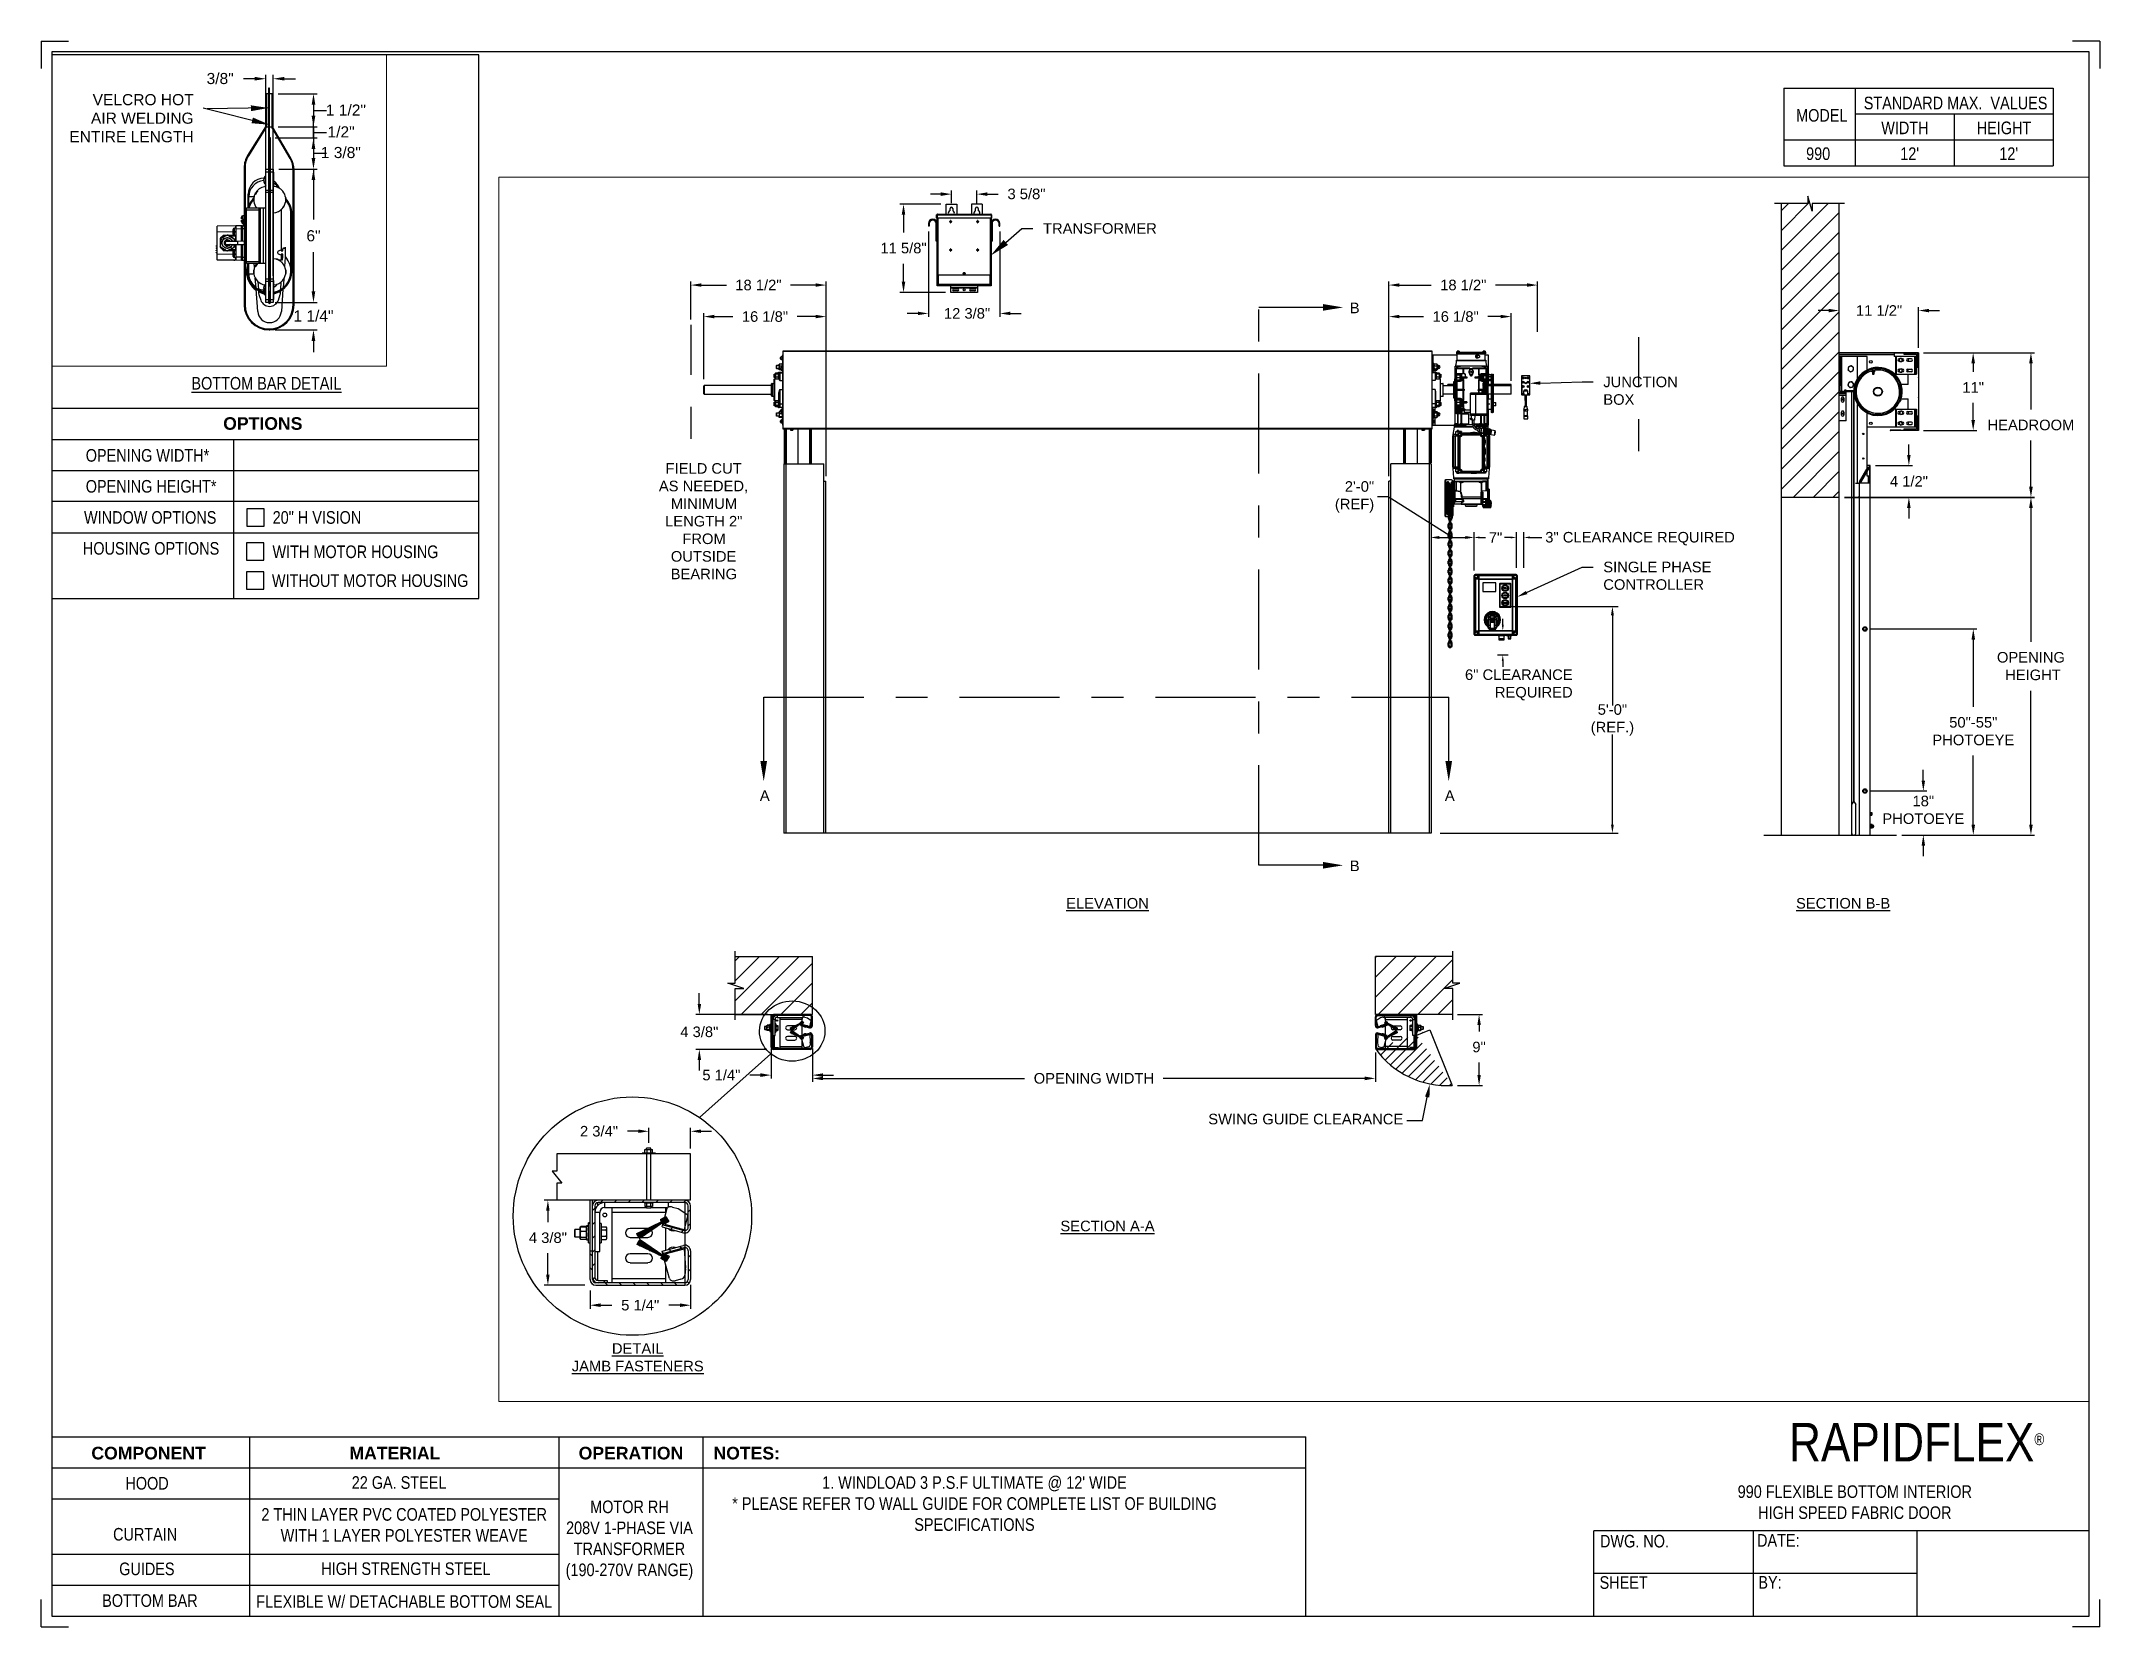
# Paper-space layout '990 MOTOR RH 208V 1 PHASE' of a CAD drawing. Header units: inches. Extents: x 0.1 to 10.9, y 0.1 to 8.4.
# The model-space entities are those that its viewports show. They can reach past a viewport. Long polylines and large blocks are cut down to what shows.
import ezdxf
from ezdxf import colors
from ezdxf.entities.mleader import LeaderData, LeaderLine
from ezdxf.math import Vec2, Vec3

# ---------------------------------------------------------------- set-up
doc = ezdxf.new("R2010")
doc.units = ezdxf.units.IN
doc.header["$LTSCALE"] = 0.25
doc.header["$MEASUREMENT"] = 0
doc.linetypes.add('CENTER', pattern=[2, 1.25, -0.25, 0.25, -0.25])
doc.linetypes.add('PHANTOM2', pattern=[1.25, 0.625, -0.125, 0.125, -0.125, 0.125, -0.125])
for name, color, linetype in [('208V 1-PHASE 60HZ VIA TRANSFORMER (190-207 RANGE)', 4, 'Continuous'), ('ANNOTATIONS', 1, 'Continuous'), ('DETAILS', 4, 'Continuous'), ('HIDDEN', 6, 'PHANTOM2'), ('MOTOR LH', 7, 'Continuous'), ('MOTOR RH', 7, 'Continuous'), ('SECTION CUTS', 6, 'CENTER'), ('STANDARD MOTOR LH', 7, 'Continuous'), ('TITLE BLOCK', 7, 'Continuous')]:
    doc.layers.add(name, color=color, linetype=linetype)
doc.styles.add('ARIAL', font='arial.ttf', dxfattribs={"height": 0.09375})
doc.styles.add('CADdetails-DIMENSIONS', font='ARIALN.TTF', dxfattribs={"height": 2.38})
doc.styles.add('ROMANS', font='Romans', dxfattribs={"height": 0.09375})
doc.styles.get("Standard").update_dxf_attribs({"font": 'romans.shx'})
doc.dimstyles.new('SLDDIMSTYLE4', dxfattribs={"dimtxt": 0.18, "dimasz": 0.15, "dimexe": 0, "dimexo": 0.0625, "dimgap": 0, "dimtad": 0, "dimtih": 1, "dimtoh": 1, "dimdec": 0, "dimrnd": 1e-09, "dimzin": 0, "dimdsep": 46, "dimtxsty": 'Standard', "dimsah": 1, "dimcen": 0.09, "dimadec": 0, "dimazin": 0, "dimtfac": 0.15, "dimtdec": 0, "dimtofl": 0, "dimtmove": 0, "dimatfit": 3, "dimfxl": 1, "dimfrac": 2, "dimtolj": 1, "dimtzin": 0, "dimarcsym": 0})
doc.dimstyles.get("Standard").update_dxf_attribs({"dimscale": 60, "dimtxt": 0.0833, "dimasz": 0.0833, "dimexe": 0.0833, "dimexo": 0.04, "dimgap": 0.09, "dimtad": 0, "dimtih": 1, "dimtoh": 1, "dimdec": 4, "dimzin": 1, "dimdsep": 46, "dimlunit": 4, "dimtxsty": 'Standard', "dimcen": 0.09, "dimclrt": 150, "dimadec": 4, "dimazin": 2, "dimtfac": 1, "dimtdec": 0, "dimtofl": 0, "dimtmove": 0, "dimatfit": 3, "dimfxl": 1, "dimtolj": 1, "dimtzin": 0, "dimlwd": -1, "dimlwe": -1, "dimarcsym": 1})
doc.dimstyles.new('STANDARD$0', dxfattribs={"dimtxt": 0.09375, "dimasz": 0.09375, "dimexe": 0.03125, "dimexo": 0.046875, "dimgap": 0.09, "dimtad": 0, "dimtih": 1, "dimtoh": 1, "dimdec": 4, "dimzin": 0, "dimdsep": 46, "dimtxsty": 'ARIAL', "dimcen": 0.09, "dimadec": 0, "dimazin": 0, "dimtfac": 1, "dimtdec": 4, "dimtofl": 0, "dimtmove": 0, "dimatfit": 1, "dimfxl": 1, "dimtolj": 1, "dimtzin": 0, "dimarcsym": 0})
pattern_1 = [(45, (13.78563, -35.71961), (-0.08838835, 0.08838835), [])]
pattern_2 = [(45, (194.91003, 211.79544), (-0.061582, 0.061582), [])]
pattern_3 = [(135, (194.91003, 211.79544), (-0.061582, -0.061582), []), (225, (194.91003, 211.79544), (-0.061582, -0.1847461), [0.2177254, -0.1306352])]
pattern_4 = [(45, (194.20951, 216.094297), (-0.02535731, 0.02535731), [])]
pattern_5 = [(135, (194.20951, 216.094297), (-0.02535731, -0.02535731), []), (225, (194.20951, 216.094297), (-0.02535731, -0.07607194), [0.08965164, -0.053791])]
pattern_6 = [(135, (194.20951, 216.094297), (-0.02535731, -0.02535731), [])]
pattern_7 = [(45, (204.0335, 207.53344), (-0.265165, 0.265165), []), (45, (204.2103, 207.53344), (-0.265165, 0.265165), [])]

psp = doc.layouts.new('990 MOTOR RH 208V 1 PHASE')

# ---------------------------------------------------------------- texts
at = {"layer": 'TITLE BLOCK', "attachment_point": 2, "style": 'CADdetails-DIMENSIONS'}
for s, width, insert, char_height in [('MODEL', 0.28815, (9.45, 8.068), 0.0664), ('STANDARD MAX.  VALUES', 1.75949, (10.155, 8.133), 0.06641), ('WIDTH', 0.42908, (9.888, 8.002), 0.0664), ('HEIGHT', 0.42908, (10.41, 8.002), 0.0664), ('990', 0.29952, (9.431, 7.866), 0.0664)]:
    psp.add_mtext_dynamic_manual_height_columns(s, width=width, gutter_width=1.363, heights=[0], dxfattribs=dict(at, insert=insert, char_height=char_height))
at = {"layer": 'TITLE BLOCK', "style": 'CADdetails-DIMENSIONS'}
for s, insert, char_height, width, attachment_point in [("12'", (9.913, 7.866), 0.0664, 1.75949, 2), ("12'", (10.435, 7.866), 0.0664, 1.75949, 2), ('{\\LBOTTOM BAR DETAIL}', (1.254, 6.656), 0.06641, 1.75949, 2), ('{\\fArial|b1|i0|c0|p34;OPTIONS}', (1.235, 6.444), 0.06641, 1.75949, 2), ('OPENING WIDTH*', (0.302, 6.276), 0.06641, 1.30693, 1), ('OPENING HEIGHT*', (0.302, 6.113), 0.06641, 1.30693, 1), ('WINDOW OPTIONS', (0.293, 5.949), 0.06641, 1.30693, 1), ('20" H VISION', (1.287, 5.949), 0.06641, 1.23928, 1), ('HOUSING OPTIONS', (0.287, 5.786), 0.06641, 1.30693, 1), ('WITH MOTOR HOUSING', (1.286, 5.768), 0.06641, 1.23928, 1), ('WITHOUT MOTOR HOUSING', (1.283, 5.616), 0.06641, 1.53035, 1), ('\\A1;RAPIDFLEX{\\H0.30337x;\\S® ^ ;}', (10.642, 1.144), 0.20312, 2.03069, 3), ('{\\fArial|b1|i0|c0|p34;COMPONENT}', (0.633, 1.018), 0.06641, 1.75949, 2), ('{\\fArial|b1|i0|c0|p34;MATERIAL}', (1.931, 1.018), 0.06641, 1.75949, 2), ('{\\fArial|b1|i0|c0|p34;OPERATION}', (3.175, 1.018), 0.06641, 1.75949, 2), ('{\\fArial|b1|i0|c0|p34;NOTES:}', (3.785, 1.018), 0.06641, 1.75949, 2), ('HOOD', (0.625, 0.859), 0.0664, 1.75949, 2), ('22 GA. STEEL', (1.953, 0.863), 0.06641, 1.75949, 2), ("1. WINDLOAD 3 P.S.F ULTIMATE @ 12' WIDE\\P* PLEASE REFER TO WALL GUIDE FOR COMPLETE LIST OF BUILDING SPECIFICATIONS", (4.985, 0.863), 0.06641, 2.75981, 2), ('990 FLEXIBLE BOTTOM INTERIOR\\PHIGH SPEED FABRIC DOOR', (9.624, 0.815), 0.06641, 1.75949, 2), ('2 THIN LAYER PVC COATED POLYESTER\\PWITH 1 LAYER POLYESTER WEAVE', (1.98, 0.695), 0.06641, 1.75949, 2), ('MOTOR RH\\P208V 1-PHASE VIA TRANSFORMER (190-270V RANGE)', (3.167, 0.735), 0.06641, 0.76554, 2), ('\\PCURTAIN', (0.615, 0.701), 0.0664, 1.75949, 2), ('DWG. NO.', (8.463, 0.554), 0.0664, 1.75949, 2), ('DATE:', (9.221, 0.558), 0.0664, 1.75949, 2), ('GUIDES', (0.624, 0.408), 0.0664, 1.75949, 2), ('HIGH STRENGTH STEEL', (1.989, 0.409), 0.06641, 1.75949, 2), ('SHEET', (8.406, 0.336), 0.0664, 1.75949, 2), ('BY:', (9.177, 0.337), 0.0664, 1.75949, 2), ('BOTTOM BAR', (0.64, 0.241), 0.0664, 1.75949, 2), ('FLEXIBLE W/ DETACHABLE BOTTOM SEAL', (1.98, 0.236), 0.06641, 1.75949, 2)]:
    psp.add_mtext(s, dxfattribs=dict(at, insert=insert, char_height=char_height, width=width, attachment_point=attachment_point))

msp = doc.modelspace()

# ---------------------------------------------------------------- texts
at = {"layer": 'ANNOTATIONS', "char_height": 0.09375, "style": 'ARIAL'}
for s, insert, width, attachment_point in [('\\pi0.06624;FIELD CUT \\P\\pi0.00709;AS NEEDED, \\P\\pi0.11312;MINIMUM \\P\\pi0.06231;LENGTH 2" \\P\\pi0.21547;FROM \\P\\pi0.11354;OUTSIDE \\P\\pi0.11206;BEARING', (199.39054, 223.93342), 0.7958378, 1), ('{\\LELEVATION}', (203.38265, 220.07055), 3.0834986, 2), ('{\\LSECTION B-B}', (209.91664, 220.07055), 1.3823677, 2), ('SWING GUIDE CLEARANCE', (204.27781, 218.15343), 2.4520165, 1), ('VELCRO HOT AIR WELDING ENTIRE LENGTH', (195.45849, 217.52319), 1.0547272, 9), ('{\\LSECTION A-A}', (203.38265, 217.20368), 1.3823677, 2), ('{\\LDETAIL\\PJAMB FASTENERS}', (199.20987, 216.11537), 1.3823677, 2)]:
    msp.add_mtext(s, dxfattribs=dict(at, insert=insert, width=width, attachment_point=attachment_point))
for s, insert, attachment_point in [('2\'-0"\\P(REF)', (205.75132, 223.63396), 6), ('7"', (206.76975, 223.27304), 4), ('3" CLEARANCE REQUIRED', (208.95482, 223.26243), 6), ('6" CLEARANCE\\PREQUIRED', (207.51434, 221.96338), 6), ('5\'-0"\\P(REF.)', (207.86754, 221.65249), 5), ('\\A1;1 1/2"', (196.74233, 217.84297), 2), ('\\A1;1/2"', (196.70174, 217.659), 2), ('\\A1;1 3/8"', (196.69941, 217.48501), 2)]:
    msp.add_mtext(s, dxfattribs=dict(at, insert=insert, attachment_point=attachment_point))
at = {"layer": 'SECTION CUTS', "style": 'ARIAL'}
for s, p in [('B', (205.535, 225.26513)), ('A', (200.29451, 220.93338)), ('A', (206.37908, 220.93338)), ('B', (205.535, 220.30926))]:
    msp.add_text(s, height=0.09375, dxfattribs=at).set_placement(p)

# ---------------------------------------------------------------- blocks, each defined once
blk = doc.blocks.new('*D169')
at = {"layer": 'ANNOTATIONS', "color": 0, "lineweight": -2, "transparency": 16777216}
for p, q in [((199.797, 224.678), (199.797, 225.267)), ((199.89, 225.235), (200.055, 225.235)), ((200.789, 225.235), (200.625, 225.235)), ((200.883, 223.819), (200.883, 225.267))]:
    blk.add_line(p, q, dxfattribs=at)
at = {"layer": 'ANNOTATIONS', "color": 0, "transparency": 16777216}
for points in [[(199.89, 225.251), (199.89, 225.22), (199.797, 225.235)], [(200.789, 225.251), (200.789, 225.22), (200.883, 225.235)]]:
    blk.add_solid(points, dxfattribs=at)
at = {"layer": 'defpoints', "color": 0, "transparency": 16777216}
for p in [(200.883, 225.235), (199.797, 224.631), (200.883, 223.772)]:
    blk.add_point(p, dxfattribs=at)
at = {"layer": 'ANNOTATIONS', "color": 0, "transparency": 16777216, "insert": (200.34, 225.235), "char_height": 0.09375, "attachment_point": 5, "style": 'ARIAL'}
blk.add_mtext('\\A1;16 1/8"', dxfattribs=at)
blk = doc.blocks.new('*D170')
at = {"layer": 'ANNOTATIONS', "color": 0, "lineweight": -2, "transparency": 16777216}
for p, q in [((199.682, 225.208), (199.682, 225.546)), ((199.776, 225.515), (199.997, 225.515)), ((200.789, 225.515), (200.567, 225.515)), ((200.883, 223.819), (200.883, 225.546))]:
    blk.add_line(p, q, dxfattribs=at)
at = {"layer": 'ANNOTATIONS', "color": 0, "transparency": 16777216}
for points in [[(199.776, 225.531), (199.776, 225.5), (199.682, 225.515)], [(200.789, 225.531), (200.789, 225.5), (200.883, 225.515)]]:
    blk.add_solid(points, dxfattribs=at)
at = {"layer": 'defpoints', "color": 0, "transparency": 16777216}
for p in [(200.883, 225.515), (199.682, 225.162), (200.883, 223.772)]:
    blk.add_point(p, dxfattribs=at)
at = {"layer": 'ANNOTATIONS', "color": 0, "transparency": 16777216, "insert": (200.282, 225.515), "char_height": 0.09375, "attachment_point": 5, "style": 'ARIAL'}
blk.add_mtext('\\A1;18 1/2"', dxfattribs=at)
blk = doc.blocks.new('*D171')
at = {"layer": 'ANNOTATIONS', "color": 0, "lineweight": -2, "transparency": 16777216}
for p, q in [((205.883, 223.819), (205.883, 225.267)), ((205.976, 225.235), (206.19, 225.235)), ((206.874, 225.235), (206.76, 225.235)), ((206.968, 224.665), (206.968, 225.267))]:
    blk.add_line(p, q, dxfattribs=at)
at = {"layer": 'ANNOTATIONS', "color": 0, "transparency": 16777216}
for points in [[(205.976, 225.251), (205.976, 225.22), (205.883, 225.235)], [(206.874, 225.251), (206.874, 225.22), (206.968, 225.235)]]:
    blk.add_solid(points, dxfattribs=at)
at = {"layer": 'defpoints', "color": 0, "transparency": 16777216}
for p in [(205.883, 225.235), (206.968, 224.619), (205.883, 223.772)]:
    blk.add_point(p, dxfattribs=at)
at = {"layer": 'ANNOTATIONS', "color": 0, "transparency": 16777216, "insert": (206.475, 225.235), "char_height": 0.09375, "attachment_point": 5, "style": 'ARIAL'}
blk.add_mtext('\\A1;16 1/8"', dxfattribs=at)
blk = doc.blocks.new('*D172')
at = {"layer": 'ANNOTATIONS', "color": 0, "lineweight": -2, "transparency": 16777216}
for p, q in [((205.883, 223.819), (205.883, 225.546)), ((205.976, 225.515), (206.258, 225.515)), ((207.109, 225.515), (206.828, 225.515)), ((207.203, 225.1), (207.203, 225.546))]:
    blk.add_line(p, q, dxfattribs=at)
at = {"layer": 'ANNOTATIONS', "color": 0, "transparency": 16777216}
for points in [[(205.976, 225.531), (205.976, 225.5), (205.883, 225.515)], [(207.109, 225.531), (207.109, 225.5), (207.203, 225.515)]]:
    blk.add_solid(points, dxfattribs=at)
at = {"layer": 'defpoints', "color": 0, "transparency": 16777216}
for p in [(205.883, 225.515), (207.203, 225.053), (205.883, 223.772)]:
    blk.add_point(p, dxfattribs=at)
at = {"layer": 'ANNOTATIONS', "color": 0, "transparency": 16777216, "insert": (206.543, 225.515), "char_height": 0.09375, "attachment_point": 5, "style": 'ARIAL'}
blk.add_mtext('\\A1;18 1/2"', dxfattribs=at)
blk = doc.blocks.new('*D167')
at = {"layer": 'ANNOTATIONS', "color": 0, "lineweight": -2, "transparency": 16777216}
for p, q in [((199.757, 219.13), (199.757, 219.224)), ((200.365, 219.036), (199.726, 219.036)), ((200.356, 218.726), (199.726, 218.726)), ((199.757, 218.632), (199.757, 218.538))]:
    blk.add_line(p, q, dxfattribs=at)
at = {"layer": 'ANNOTATIONS', "color": 0, "transparency": 16777216}
for points in [[(199.742, 219.13), (199.773, 219.13), (199.757, 219.036)], [(199.742, 218.632), (199.773, 218.632), (199.757, 218.726)]]:
    blk.add_solid(points, dxfattribs=at)
at = {"layer": 'defpoints', "color": 0, "transparency": 16777216}
for p in [(200.412, 219.036), (199.757, 218.726), (200.403, 218.726)]:
    blk.add_point(p, dxfattribs=at)
at = {"layer": 'ANNOTATIONS', "color": 0, "transparency": 16777216, "insert": (199.757, 218.881), "char_height": 0.0938, "attachment_point": 5, "style": 'ARIAL'}
blk.add_mtext('\\A1;4 3/8"', dxfattribs=at)
blk = doc.blocks.new('*D168')
at = {"layer": 'ANNOTATIONS', "color": 0, "lineweight": -2, "transparency": 16777216}
for p, q in [((200.394, 218.731), (200.394, 218.466)), ((200.762, 218.732), (200.762, 218.466)), ((200.3, 218.497), (200.207, 218.497)), ((200.855, 218.497), (200.949, 218.497))]:
    blk.add_line(p, q, dxfattribs=at)
at = {"layer": 'ANNOTATIONS', "color": 0, "transparency": 16777216}
for points in [[(200.3, 218.513), (200.3, 218.481), (200.394, 218.497)], [(200.855, 218.513), (200.855, 218.481), (200.762, 218.497)]]:
    blk.add_solid(points, dxfattribs=at)
at = {"layer": 'defpoints', "color": 0, "transparency": 16777216}
for p in [(200.394, 218.778), (200.762, 218.779), (200.762, 218.497)]:
    blk.add_point(p, dxfattribs=at)
at = {"layer": 'ANNOTATIONS', "color": 0, "transparency": 16777216, "insert": (199.953, 218.497), "char_height": 0.0938, "attachment_point": 5, "style": 'ARIAL'}
blk.add_mtext('\\A1;5 1/4"', dxfattribs=at)
blk = doc.blocks.new('*D157')
at = {"layer": 'ANNOTATIONS', "color": 0, "lineweight": -2, "transparency": 16777216}
for p, q in [((199.679, 216.634), (199.679, 216.422)), ((198.786, 216.584), (198.786, 216.422)), ((198.88, 216.453), (198.979, 216.453)), ((199.585, 216.453), (199.485, 216.453))]:
    blk.add_line(p, q, dxfattribs=at)
at = {"layer": 'ANNOTATIONS', "color": 0, "transparency": 16777216}
for points in [[(198.88, 216.469), (198.88, 216.437), (198.786, 216.453)], [(199.585, 216.469), (199.585, 216.437), (199.679, 216.453)]]:
    blk.add_solid(points, dxfattribs=at)
at = {"layer": 'defpoints', "color": 0, "transparency": 16777216}
for p in [(198.786, 216.631), (199.679, 216.681), (199.679, 216.453)]:
    blk.add_point(p, dxfattribs=at)
at = {"layer": 'ANNOTATIONS', "color": 0, "transparency": 16777216, "insert": (199.232, 216.453), "char_height": 0.0938, "attachment_point": 5, "style": 'ARIAL'}
blk.add_mtext('\\A1;5 1/4"', dxfattribs=at)
blk = doc.blocks.new('*D158')
at = {"layer": 'ANNOTATIONS', "color": 0, "lineweight": -2, "transparency": 16777216}
for p, q in [((198.79, 217.385), (198.38, 217.385)), ((198.412, 217.292), (198.412, 217.191)), ((198.412, 216.725), (198.412, 216.914)), ((198.739, 216.631), (198.38, 216.631))]:
    blk.add_line(p, q, dxfattribs=at)
at = {"layer": 'ANNOTATIONS', "color": 0, "transparency": 16777216}
for points in [[(198.396, 217.292), (198.427, 217.292), (198.412, 217.385)], [(198.396, 216.725), (198.427, 216.725), (198.412, 216.631)]]:
    blk.add_solid(points, dxfattribs=at)
at = {"layer": 'defpoints', "color": 0, "transparency": 16777216}
for p in [(198.837, 217.385), (198.412, 216.631), (198.786, 216.631)]:
    blk.add_point(p, dxfattribs=at)
at = {"layer": 'ANNOTATIONS', "color": 0, "transparency": 16777216, "insert": (198.412, 217.052), "char_height": 0.0938, "attachment_point": 5, "style": 'ARIAL'}
blk.add_mtext('\\A1;4 3/8"', dxfattribs=at)
blk = doc.blocks.new('*D159')
at = {"layer": 'ANNOTATIONS', "color": 0, "lineweight": -2, "transparency": 16777216}
for p, q in [((199.308, 217.895), (199.308, 218.029)), ((199.679, 217.845), (199.679, 218.029)), ((199.214, 217.998), (199.12, 217.998)), ((199.773, 217.998), (199.866, 217.998))]:
    blk.add_line(p, q, dxfattribs=at)
at = {"layer": 'ANNOTATIONS', "color": 0, "transparency": 16777216}
for points in [[(199.214, 218.014), (199.214, 217.983), (199.308, 217.998)], [(199.773, 218.014), (199.773, 217.983), (199.679, 217.998)]]:
    blk.add_solid(points, dxfattribs=at)
at = {"layer": 'defpoints', "color": 0, "transparency": 16777216}
for p in [(199.308, 217.848), (199.679, 217.998), (199.679, 217.798)]:
    blk.add_point(p, dxfattribs=at)
at = {"layer": 'ANNOTATIONS', "color": 0, "transparency": 16777216, "insert": (198.866, 217.998), "char_height": 0.0938, "attachment_point": 5, "style": 'ARIAL'}
blk.add_mtext('\\A1;2 3/4"', dxfattribs=at)
blk = doc.blocks.new('*D152')
at = {"layer": 'ANNOTATIONS', "color": 0, "lineweight": -2, "transparency": 16777216}
for p, q in [((210.632, 224.914), (211.103, 224.914)), ((211.072, 224.82), (211.072, 224.743)), ((211.072, 224.317), (211.072, 224.469)), ((210.632, 224.223), (211.103, 224.223))]:
    blk.add_line(p, q, dxfattribs=at)
at = {"layer": 'ANNOTATIONS', "color": 0, "transparency": 16777216}
for points in [[(211.056, 224.82), (211.088, 224.82), (211.072, 224.914)], [(211.056, 224.317), (211.088, 224.317), (211.072, 224.223)]]:
    blk.add_solid(points, dxfattribs=at)
at = {"layer": 'defpoints', "color": 0, "transparency": 16777216}
for p in [(210.585, 224.914), (211.072, 224.914), (210.585, 224.223)]:
    blk.add_point(p, dxfattribs=at)
at = {"layer": 'ANNOTATIONS', "color": 0, "transparency": 16777216, "insert": (211.072, 224.606), "char_height": 0.0938, "attachment_point": 5, "style": 'ARIAL'}
blk.add_mtext('\\A1;11"', dxfattribs=at)
blk = doc.blocks.new('*D153')
at = {"layer": 'ANNOTATIONS', "color": 0, "lineweight": -2, "transparency": 16777216}
for p, q in [((209.882, 224.959), (209.882, 225.32)), ((210.587, 224.959), (210.587, 225.32)), ((209.788, 225.289), (209.695, 225.289)), ((210.68, 225.289), (210.774, 225.289))]:
    blk.add_line(p, q, dxfattribs=at)
at = {"layer": 'ANNOTATIONS', "color": 0, "transparency": 16777216}
for points in [[(209.788, 225.304), (209.788, 225.273), (209.882, 225.289)], [(210.68, 225.304), (210.68, 225.273), (210.587, 225.289)]]:
    blk.add_solid(points, dxfattribs=at)
at = {"layer": 'defpoints', "color": 0, "transparency": 16777216}
for p in [(209.882, 225.289), (209.882, 224.912), (210.587, 224.912)]:
    blk.add_point(p, dxfattribs=at)
at = {"layer": 'ANNOTATIONS', "color": 0, "transparency": 16777216, "insert": (210.236, 225.289), "char_height": 0.09375, "attachment_point": 5, "style": 'ARIAL'}
blk.add_mtext('\\A1;11 1/2"', dxfattribs=at)
blk = doc.blocks.new('*D154')
at = {"layer": 'ANNOTATIONS', "color": 0, "lineweight": -2, "transparency": 16777216}
for p, q in [((210.501, 224.006), (210.501, 224.1)), ((210.204, 223.912), (210.532, 223.912)), ((209.929, 223.63), (210.532, 223.63)), ((210.501, 223.536), (210.501, 223.442))]:
    blk.add_line(p, q, dxfattribs=at)
at = {"layer": 'ANNOTATIONS', "color": 0, "transparency": 16777216}
for points in [[(210.485, 224.006), (210.516, 224.006), (210.501, 223.912)], [(210.485, 223.536), (210.516, 223.536), (210.501, 223.63)]]:
    blk.add_solid(points, dxfattribs=at)
at = {"layer": 'defpoints', "color": 0, "transparency": 16777216}
for p in [(210.157, 223.912), (210.501, 223.912), (209.882, 223.63)]:
    blk.add_point(p, dxfattribs=at)
at = {"layer": 'ANNOTATIONS', "color": 0, "transparency": 16777216, "insert": (210.501, 223.771), "char_height": 0.0938, "attachment_point": 5, "style": 'ARIAL'}
blk.add_mtext('\\A1;4 1/2"', dxfattribs=at)
blk = doc.blocks.new('*D155')
at = {"layer": 'ANNOTATIONS', "color": 0, "lineweight": -2, "transparency": 16777216}
for p, q in [((210.629, 221.114), (210.629, 221.208)), ((210.157, 221.021), (210.661, 221.021)), ((210.439, 220.63), (210.661, 220.63)), ((210.629, 220.536), (210.629, 220.442))]:
    blk.add_line(p, q, dxfattribs=at)
at = {"layer": 'ANNOTATIONS', "color": 0, "transparency": 16777216}
for points in [[(210.614, 221.114), (210.645, 221.114), (210.629, 221.021)], [(210.614, 220.536), (210.645, 220.536), (210.629, 220.63)]]:
    blk.add_solid(points, dxfattribs=at)
at = {"layer": 'defpoints', "color": 0, "transparency": 16777216}
for p in [(210.11, 221.021), (210.629, 221.021), (210.392, 220.63)]:
    blk.add_point(p, dxfattribs=at)
at = {"layer": 'ANNOTATIONS', "color": 0, "transparency": 16777216, "insert": (210.629, 220.853), "char_height": 0.0938, "attachment_point": 5, "style": 'ARIAL'}
blk.add_mtext('\\A1;18"\\PPHOTOEYE', dxfattribs=at)
blk = doc.blocks.new('*D156')
at = {"layer": 'ANNOTATIONS', "color": 0, "lineweight": -2, "transparency": 16777216}
for p, q in [((210.157, 222.46), (211.104, 222.46)), ((211.073, 222.366), (211.073, 221.769)), ((211.073, 220.723), (211.073, 221.335)), ((210.439, 220.63), (211.104, 220.63))]:
    blk.add_line(p, q, dxfattribs=at)
at = {"layer": 'ANNOTATIONS', "color": 0, "transparency": 16777216}
for points in [[(211.057, 222.366), (211.089, 222.366), (211.073, 222.46)], [(211.057, 220.723), (211.089, 220.723), (211.073, 220.63)]]:
    blk.add_solid(points, dxfattribs=at)
at = {"layer": 'defpoints', "color": 0, "transparency": 16777216}
for p in [(210.11, 222.46), (211.073, 222.46), (210.392, 220.63)]:
    blk.add_point(p, dxfattribs=at)
at = {"layer": 'ANNOTATIONS', "color": 0, "transparency": 16777216, "insert": (211.073, 221.552), "char_height": 0.09375, "attachment_point": 5, "style": 'ARIAL'}
blk.add_mtext('\\A1;50"-55"\\PPHOTOEYE', dxfattribs=at)
blk = doc.blocks.new('*D160')
at = {"layer": 'ANNOTATIONS', "color": 0, "lineweight": -2, "transparency": 16777216}
for p, q in [((196.469, 216.267), (196.469, 216.361)), ((196.145, 216.174), (196.5, 216.174)), ((196.145, 215.943), (196.5, 215.943)), ((196.469, 215.849), (196.469, 215.755))]:
    blk.add_line(p, q, dxfattribs=at)
at = {"layer": 'ANNOTATIONS', "color": 0, "transparency": 16777216}
for points in [[(196.453, 216.267), (196.484, 216.267), (196.469, 216.174)], [(196.453, 215.849), (196.484, 215.849), (196.469, 215.943)]]:
    blk.add_solid(points, dxfattribs=at)
at = {"layer": 'defpoints', "color": 0, "transparency": 16777216}
for p in [(196.098, 216.174), (196.469, 216.174), (196.098, 215.943)]:
    blk.add_point(p, dxfattribs=at)
at = {"layer": 'ANNOTATIONS', "color": 0, "transparency": 16777216, "insert": (196.469, 216.107), "char_height": 0.0938, "attachment_point": 2, "style": 'ARIAL'}
blk.add_mtext('\\A1;1 1/4"', dxfattribs=at)
blk = doc.blocks.new('*D161')
at = {"layer": 'ANNOTATIONS', "color": 0, "lineweight": -2, "transparency": 16777216}
for p, q in [((195.974, 218.06), (195.88, 218.06)), ((196.068, 216.398), (196.068, 218.092)), ((196.129, 216.398), (196.129, 218.092)), ((196.223, 218.06), (196.317, 218.06))]:
    blk.add_line(p, q, dxfattribs=at)
at = {"layer": 'ANNOTATIONS', "color": 0, "transparency": 16777216}
for points in [[(195.974, 218.076), (195.974, 218.045), (196.068, 218.06)], [(196.223, 218.076), (196.223, 218.045), (196.129, 218.06)]]:
    blk.add_solid(points, dxfattribs=at)
at = {"layer": 'defpoints', "color": 0, "transparency": 16777216}
for p in [(196.129, 218.06), (196.068, 216.351), (196.129, 216.351)]:
    blk.add_point(p, dxfattribs=at)
at = {"layer": 'ANNOTATIONS', "color": 0, "transparency": 16777216, "insert": (195.682, 218.109), "char_height": 0.0938, "attachment_point": 2, "style": 'ARIAL'}
blk.add_mtext('\\A1;3/8"', dxfattribs=at)
blk = doc.blocks.new('*D162')
at = {"layer": 'ANNOTATIONS', "color": 0, "lineweight": -2, "transparency": 16777216}
for p, q in [((196.176, 217.299), (196.5, 217.299)), ((196.469, 217.205), (196.469, 216.873)), ((196.469, 216.267), (196.469, 216.597)), ((196.176, 216.174), (196.5, 216.174))]:
    blk.add_line(p, q, dxfattribs=at)
at = {"layer": 'ANNOTATIONS', "color": 0, "transparency": 16777216}
for points in [[(196.453, 217.205), (196.484, 217.205), (196.469, 217.299)], [(196.453, 216.267), (196.484, 216.267), (196.469, 216.174)]]:
    blk.add_solid(points, dxfattribs=at)
at = {"layer": 'defpoints', "color": 0, "transparency": 16777216}
for p in [(196.129, 217.299), (196.469, 217.299), (196.129, 216.174)]:
    blk.add_point(p, dxfattribs=at)
at = {"layer": 'ANNOTATIONS', "color": 0, "transparency": 16777216, "insert": (196.469, 216.783), "char_height": 0.0938, "attachment_point": 2, "style": 'ARIAL'}
blk.add_mtext('\\A1;6"', dxfattribs=at)
blk = doc.blocks.new('*D163')
at = {"layer": 'ANNOTATIONS', "color": 0, "linetype": 'ByBlock', "lineweight": -2, "transparency": 16777216}
for p, q in [((206.492, 219.036), (206.714, 219.036)), ((206.683, 218.942), (206.683, 218.884)), ((206.683, 218.499), (206.683, 218.608)), ((206.492, 218.405), (206.714, 218.405))]:
    blk.add_line(p, q, dxfattribs=at)
at = {"layer": 'ANNOTATIONS', "color": 0, "transparency": 16777216}
for points in [[(206.668, 218.942), (206.699, 218.942), (206.683, 219.036)], [(206.668, 218.499), (206.699, 218.499), (206.683, 218.405)]]:
    blk.add_solid(points, dxfattribs=at)
at = {"layer": 'defpoints', "color": 0, "transparency": 16777216}
for p in [(206.445, 219.036), (206.683, 219.036), (206.445, 218.405)]:
    blk.add_point(p, dxfattribs=at)
at = {"layer": 'ANNOTATIONS', "color": 0, "transparency": 16777216, "insert": (206.683, 218.746), "char_height": 0.0938, "attachment_point": 5, "style": 'ARIAL'}
blk.add_mtext('\\A1;9"', dxfattribs=at)
blk = doc.blocks.new('*D164')
at = {"layer": 'ANNOTATIONS', "color": 0, "lineweight": -2, "transparency": 16777216}
for p, q in [((200.761, 218.699), (200.762, 218.436)), ((205.762, 218.699), (205.762, 218.437)), ((200.855, 218.467), (202.645, 218.468)), ((205.668, 218.468), (203.878, 218.468))]:
    blk.add_line(p, q, dxfattribs=at)
at = {"layer": 'ANNOTATIONS', "color": 0, "transparency": 16777216}
for points in [[(200.855, 218.483), (200.855, 218.452), (200.762, 218.467)], [(205.668, 218.484), (205.668, 218.452), (205.762, 218.468)]]:
    blk.add_solid(points, dxfattribs=at)
at = {"layer": 'defpoints', "color": 0, "transparency": 16777216}
for p in [(200.761, 218.746), (205.762, 218.746), (205.762, 218.468)]:
    blk.add_point(p, dxfattribs=at)
at = {"layer": 'ANNOTATIONS', "color": 0, "transparency": 16777216, "insert": (203.262, 218.468), "char_height": 0.09375, "attachment_point": 5, "style": 'ARIAL'}
blk.add_mtext('\\A1;OPENING WIDTH', dxfattribs=at)
blk = doc.blocks.new('*D165')
at = {"layer": 'ANNOTATIONS', "color": 0, "lineweight": -2, "transparency": 16777216}
for p, q in [((209.976, 223.63), (211.616, 223.63)), ((211.585, 223.536), (211.585, 222.347)), ((211.585, 220.723), (211.585, 221.912)), ((210.486, 220.63), (211.616, 220.63))]:
    blk.add_line(p, q, dxfattribs=at)
at = {"layer": 'ANNOTATIONS', "color": 0, "transparency": 16777216}
for points in [[(211.569, 223.536), (211.601, 223.536), (211.585, 223.63)], [(211.569, 220.723), (211.601, 220.723), (211.585, 220.63)]]:
    blk.add_solid(points, dxfattribs=at)
at = {"layer": 'defpoints', "color": 0, "transparency": 16777216}
for p in [(209.929, 223.63), (211.585, 223.63), (210.439, 220.63)]:
    blk.add_point(p, dxfattribs=at)
at = {"layer": 'ANNOTATIONS', "color": 0, "transparency": 16777216, "insert": (211.585, 222.13), "char_height": 0.09375, "attachment_point": 5, "style": 'ARIAL'}
blk.add_mtext('\\A1;OPENING\\P HEIGHT', dxfattribs=at)
blk = doc.blocks.new('*D166')
at = {"layer": 'ANNOTATIONS', "color": 0, "lineweight": -2, "transparency": 16777216}
for p, q in [((210.819, 224.914), (211.616, 224.914)), ((211.585, 224.82), (211.585, 224.41)), ((211.585, 223.723), (211.585, 224.133)), ((210.819, 223.63), (211.616, 223.63))]:
    blk.add_line(p, q, dxfattribs=at)
at = {"layer": 'ANNOTATIONS', "color": 0, "transparency": 16777216}
for points in [[(211.569, 224.82), (211.601, 224.82), (211.585, 224.914)], [(211.569, 223.723), (211.601, 223.723), (211.585, 223.63)]]:
    blk.add_solid(points, dxfattribs=at)
at = {"layer": 'defpoints', "color": 0, "transparency": 16777216}
for p in [(210.773, 224.914), (211.585, 224.914), (210.773, 223.63)]:
    blk.add_point(p, dxfattribs=at)
at = {"layer": 'ANNOTATIONS', "color": 0, "transparency": 16777216, "insert": (211.585, 224.272), "char_height": 0.09375, "attachment_point": 5, "style": 'ARIAL'}
blk.add_mtext('\\A1;HEADROOM', dxfattribs=at)
blk = doc.blocks.new('*D173')
at = {"layer": 'ANNOTATIONS', "color": 0, "lineweight": -2, "transparency": 16777216}
for p, q in [((201.902, 226.235), (201.539, 226.235)), ((201.571, 226.141), (201.571, 225.981)), ((201.571, 225.544), (201.571, 225.704)), ((201.945, 225.45), (201.539, 225.45))]:
    blk.add_line(p, q, dxfattribs=at)
at = {"layer": 'ANNOTATIONS', "color": 0, "transparency": 16777216}
for points in [[(201.555, 226.141), (201.586, 226.141), (201.571, 226.235)], [(201.555, 225.544), (201.586, 225.544), (201.571, 225.45)]]:
    blk.add_solid(points, dxfattribs=at)
at = {"layer": 'defpoints', "color": 0, "transparency": 16777216}
for p in [(201.949, 226.235), (201.571, 225.45), (201.992, 225.45)]:
    blk.add_point(p, dxfattribs=at)
at = {"layer": 'ANNOTATIONS', "color": 0, "transparency": 16777216, "insert": (201.571, 225.891), "char_height": 0.09375, "attachment_point": 2, "style": 'ARIAL'}
blk.add_mtext('\\A1;11 5/8"', dxfattribs=at)
blk = doc.blocks.new('*D174')
at = {"layer": 'ANNOTATIONS', "color": 0, "lineweight": -2, "transparency": 16777216}
for p, q in [((201.996, 226.243), (201.996, 226.354)), ((202.223, 226.243), (202.223, 226.354)), ((201.902, 226.323), (201.809, 226.323)), ((202.316, 226.323), (202.41, 226.323))]:
    blk.add_line(p, q, dxfattribs=at)
at = {"layer": 'ANNOTATIONS', "color": 0, "transparency": 16777216}
for points in [[(201.902, 226.339), (201.902, 226.307), (201.996, 226.323)], [(202.316, 226.339), (202.316, 226.307), (202.223, 226.323)]]:
    blk.add_solid(points, dxfattribs=at)
at = {"layer": 'defpoints', "color": 0, "transparency": 16777216}
for p in [(201.996, 226.196), (202.223, 226.323), (202.223, 226.196)]:
    blk.add_point(p, dxfattribs=at)
at = {"layer": 'ANNOTATIONS', "color": 0, "transparency": 16777216, "insert": (202.663, 226.372), "char_height": 0.0938, "attachment_point": 2, "style": 'ARIAL'}
blk.add_mtext('\\A1;3 5/8"', dxfattribs=at)
blk = doc.blocks.new('*D175')
at = {"layer": 'ANNOTATIONS', "color": 0, "lineweight": -2, "transparency": 16777216}
for p, q in [((201.792, 225.991), (201.792, 225.232)), ((202.427, 225.991), (202.427, 225.232)), ((201.698, 225.263), (201.604, 225.263)), ((202.521, 225.263), (202.615, 225.263))]:
    blk.add_line(p, q, dxfattribs=at)
at = {"layer": 'ANNOTATIONS', "color": 0, "transparency": 16777216}
for points in [[(201.698, 225.279), (201.698, 225.248), (201.792, 225.263)], [(202.521, 225.279), (202.521, 225.248), (202.427, 225.263)]]:
    blk.add_solid(points, dxfattribs=at)
at = {"layer": 'defpoints', "color": 0, "transparency": 16777216}
for p in [(201.792, 226.038), (202.427, 226.038), (202.427, 225.263)]:
    blk.add_point(p, dxfattribs=at)
at = {"layer": 'ANNOTATIONS', "color": 0, "transparency": 16777216, "insert": (202.135, 225.263), "char_height": 0.09375, "attachment_point": 5, "style": 'ARIAL'}
blk.add_mtext('\\A1;12 3/8"', dxfattribs=at)

# ---------------------------------------------------------------- dimensions: what is measured, and where the dimension line sits
at = {"layer": 'ANNOTATIONS'}
for base, p1, p2, text, picture, middle in [((202.2226, 226.32303), (201.99604, 226.19568), (202.2226, 226.19568), '3 5/8"', '*D174', (202.66317, 226.32303)), ((202.42705, 225.26337), (201.79158, 226.03756), (202.42705, 226.03756), '12 3/8"', '*D175', (202.13549, 225.26337)), ((205.88265, 225.23527), (206.96784, 224.61856), (205.88265, 223.77179), '16 1/8"', '*D171', (206.47498, 225.23527)), ((200.7617, 218.49706), (200.39403, 218.77766), (200.7617, 218.77912), '5 1/4"', '*D168', (199.95342, 218.49706)), ((196.12941, 218.06032), (196.06754, 216.35123), (196.12941, 216.35123), '3/8"', '*D161', (195.68158, 218.06032)), ((199.67877, 217.99817), (199.30757, 217.84801), (199.67877, 217.79766), '2 3/4"', '*D159', (198.86617, 217.99817)), ((199.67877, 216.45305), (198.7861, 216.63091), (199.67877, 216.68072), '5 1/4"', '*D157', (199.23181, 216.45305))]:
    dim = msp.add_linear_dim(base=base, p1=p1, p2=p2, text=text, dimstyle='STANDARD$0', dxfattribs=at)
    dim.commit()
    dim.dimension.update_dxf_attribs({"geometry": picture, "text_midpoint": middle, "dimtype": 160})
for base, p1, p2, text, picture, middle in [((201.57065, 225.45013), (201.94916, 226.23474), (201.99213, 225.45013), '11 5/8"', '*D173', (201.57065, 225.84244)), ((211.07204, 224.91355), (210.58514, 224.2231), (210.58514, 224.91355), '11"', '*D152', (211.07204, 224.60566)), ((210.50052, 223.91207), (209.88201, 223.62957), (210.15701, 223.91207), '4 1/2"', '*D154', (210.50052, 223.77082)), ((211.07288, 222.46004), (210.39227, 220.62957), (210.11014, 222.46004), '50"-55"\\PPHOTOEYE', '*D156', (211.07288, 221.55212)), ((210.62949, 221.02073), (210.39227, 220.62957), (210.11014, 221.02073), '18"\\PPHOTOEYE', '*D155', (210.62949, 220.85317)), ((199.75744, 218.72558), (200.41201, 219.03625), (200.40287, 218.72558), '4 3/8"', '*D167', (199.75744, 218.88091)), ((198.41153, 216.63091), (198.83696, 217.38537), (198.7861, 216.63091), '4 3/8"', '*D158', (198.41153, 217.05246)), ((196.46873, 217.29863), (196.12941, 216.17363), (196.12941, 217.29863), '6"', '*D162', (196.46873, 216.73527)), ((196.46873, 216.17363), (196.09829, 215.94267), (196.09829, 216.17363), '1 1/4"', '*D160', (196.46873, 216.05815))]:
    dim = msp.add_linear_dim(base=base, p1=p1, p2=p2, angle=90, text=text, dimstyle='STANDARD$0', dxfattribs=at)
    dim.commit()
    dim.dimension.update_dxf_attribs({"geometry": picture, "text_midpoint": middle, "dimtype": 160})
for base, p1, p2, text, picture, middle in [((200.88265, 225.51515), (199.68196, 225.16152), (200.88265, 223.77179), '18 1/2"', '*D170', (200.28231, 225.51515)), ((205.88265, 225.51515), (207.20269, 225.05324), (205.88265, 223.77179), '18 1/2"', '*D172', (206.54267, 225.51515)), ((200.88265, 225.23527), (199.79671, 224.63116), (200.88265, 223.77179), '16 1/8"', '*D169', (200.33968, 225.23527))]:
    dim = msp.add_linear_dim(base=base, p1=p1, p2=p2, text=text, dimstyle='STANDARD$0', override={"dimtxsty": 'ARIAL'}, dxfattribs=at)
    dim.commit()
    dim.dimension.update_dxf_attribs({"geometry": picture, "text_midpoint": middle})
dim = msp.add_linear_dim(base=(209.88201, 225.28857), p1=(210.58661, 224.91207), p2=(209.88201, 224.91207), text='11 1/2"', dimstyle='STANDARD$0', override={"dimtofl": 0}, dxfattribs=at)
dim.commit()
dim.dimension.update_dxf_attribs({"geometry": '*D153', "text_midpoint": (210.23564, 225.28857), "dimtype": 160})
for base, p1, p2, text, picture, middle in [((211.58503, 224.91355), (210.77258, 223.62957), (210.77258, 224.91355), 'HEADROOM', '*D166', (211.58503, 224.27156)), ((211.58503, 223.62957), (210.43915, 220.62957), (209.92889, 223.62957), 'OPENING\\P HEIGHT', '*D165', (211.58503, 222.12957))]:
    dim = msp.add_linear_dim(base=base, p1=p1, p2=p2, angle=90, text=text, dimstyle='STANDARD$0', dxfattribs=at)
    dim.commit()
    dim.dimension.update_dxf_attribs({"geometry": picture, "text_midpoint": middle})
dim = msp.add_linear_dim(base=(206.68314, 219.03625), p1=(206.44538, 218.40547), p2=(206.44538, 219.03625), angle=90, text='9"', dimstyle='STANDARD$0', override={"dimpost": '', "dimarcsym": 1}, dxfattribs=at)
dim.commit()
dim.dimension.update_dxf_attribs({"geometry": '*D163', "text_midpoint": (206.68314, 218.74581), "dimtype": 160})
dim = msp.add_aligned_dim(p1=(200.76147, 218.74551), p2=(205.76192, 218.74609), distance=-0.27814, text='OPENING WIDTH', dimstyle='STANDARD$0', dxfattribs=at)
dim.commit()
dim.dimension.update_dxf_attribs({"geometry": '*D164', "text_midpoint": (203.26173, 218.46767)})

# ---------------------------------------------------------------- hatches: boundary and pattern name
at = {"layer": 'DETAILS'}
h = msp.add_hatch(dxfattribs=at)
h.set_pattern_fill('ANSI31', color=256, scale=0.696721, style=0)
h.set_pattern_definition(pattern_2)
edge = h.paths.add_edge_path(flags=0)
edge.add_line((199.62143, 217.11738), (199.43177, 217.1682))
edge.add_line((199.43177, 217.1682), (199.4264, 217.14818))
edge.add_line((199.4264, 217.14818), (199.61606, 217.09736))
edge.add_arc((199.62896, 217.14547), 0.04982, 255, 360)
edge.add_line((199.67877, 217.14547), (199.67877, 217.33555))
edge.add_arc((199.62896, 217.33555), 0.04982, 0, 90)
edge.add_line((199.62896, 217.38537), (198.85769, 217.38537))
edge.add_arc((198.85769, 217.33555), 0.04982, 90, 180)
edge.add_line((198.80787, 217.33555), (198.80787, 216.70145))
edge.add_arc((198.85769, 216.70145), 0.04982, 180, 270)
edge.add_line((198.85769, 216.65163), (198.9385, 216.65163))
edge.add_line((198.9385, 216.65163), (198.9385, 216.67236))
edge.add_line((198.9385, 216.67236), (198.85769, 216.67236))
edge.add_arc((198.85769, 216.70145), 0.02909, 180, 270, ccw=False)
edge.add_line((198.8286, 216.70145), (198.8286, 217.33555))
edge.add_arc((198.85769, 217.33555), 0.02909, 90, 180, ccw=False)
edge.add_line((198.85769, 217.36464), (199.62896, 217.36464))
edge.add_arc((199.62896, 217.33555), 0.02909, 0, 90, ccw=False)
edge.add_line((199.65804, 217.33555), (199.65804, 217.14547))
edge.add_arc((199.62896, 217.14547), 0.02909, 255, 360, ccw=False)
h = msp.add_hatch(dxfattribs=at)
h.set_pattern_fill('ANSI31', color=256, scale=0.696721, style=0)
h.set_pattern_definition(pattern_2)
edge = h.paths.add_edge_path(flags=0)
edge.add_line((199.442, 217.19525), (199.45347, 217.19771))
edge.add_arc((199.45418, 217.20759), 0.00991, 265.870136, 514.129864)
edge.add_line((199.44526, 217.21192), (199.4374, 217.20322))
edge.add_arc((199.42965, 217.21022), 0.01045, 300, 317.895222, ccw=False)
edge.add_line((199.43487, 217.20117), (199.19851, 217.08716))
edge.add_line((199.19851, 217.08716), (199.19866, 217.08691))
edge.add_line((199.19866, 217.08691), (199.43496, 217.20102))
edge.add_arc((199.42965, 217.21022), 0.01062, 300, 317.895222)
edge.add_line((199.43753, 217.2031), (199.44541, 217.21182))
edge.add_arc((199.45418, 217.20759), 0.00973, -94.275458, 154.275458, ccw=False)
edge.add_line((199.45345, 217.19789), (199.44197, 217.19542))
edge.add_arc((199.44419, 217.18503), 0.01062, 102.104778, 120)
edge.add_line((199.43888, 217.19423), (199.2219, 217.04665))
edge.add_line((199.2219, 217.04665), (199.22205, 217.04639))
edge.add_line((199.22205, 217.04639), (199.43897, 217.19408))
edge.add_arc((199.44419, 217.18503), 0.01045, 102.104778, 120, ccw=False)
h = msp.add_hatch(dxfattribs=at)
h.set_pattern_fill('ANSI31', color=256, scale=0.696721, style=0)
h.set_pattern_definition(pattern_2)
edge = h.paths.add_edge_path(flags=0)
edge.add_line((199.44193, 217.19559), (199.45344, 217.19806))
edge.add_arc((199.45418, 217.20759), 0.00956, 265.57496, 514.42504)
edge.add_line((199.44556, 217.21172), (199.43766, 217.20298))
edge.add_arc((199.42965, 217.21022), 0.0108, 300, 317.895222, ccw=False)
edge.add_line((199.43505, 217.20087), (199.20096, 217.08292))
edge.add_line((199.20096, 217.08292), (199.20111, 217.08266))
edge.add_line((199.20111, 217.08266), (199.43514, 217.20072))
edge.add_arc((199.42965, 217.21022), 0.01097, 300, 317.895222)
edge.add_line((199.43779, 217.20287), (199.4457, 217.21162))
edge.add_arc((199.45418, 217.20759), 0.00939, -94.578797, 154.578797, ccw=False)
edge.add_line((199.45343, 217.19824), (199.44189, 217.19576))
edge.add_arc((199.44419, 217.18503), 0.01097, 102.104778, 120)
edge.add_line((199.43871, 217.19454), (199.21945, 217.05089))
edge.add_line((199.21945, 217.05089), (199.2196, 217.05064))
edge.add_line((199.2196, 217.05064), (199.43879, 217.19438))
edge.add_arc((199.44419, 217.18503), 0.0108, 102.104778, 120, ccw=False)
h = msp.add_hatch(dxfattribs=at)
h.set_pattern_fill('ANSI31', color=256, scale=0.696721, style=0)
h.set_pattern_definition(pattern_2)
edge = h.paths.add_edge_path(flags=0)
edge.add_line((199.44186, 217.19593), (199.45342, 217.19841))
edge.add_arc((199.45418, 217.20759), 0.00921, 265.263074, 514.736926)
edge.add_line((199.44585, 217.21152), (199.43792, 217.20275))
edge.add_arc((199.42965, 217.21022), 0.01115, 300, 317.895222, ccw=False)
edge.add_line((199.43522, 217.20057), (199.20339, 217.07871))
edge.add_line((199.20339, 217.07871), (199.20354, 217.07846))
edge.add_line((199.20354, 217.07846), (199.43531, 217.20042))
edge.add_arc((199.42965, 217.21022), 0.01132, 300, 317.895222)
edge.add_line((199.43805, 217.20263), (199.446, 217.21143))
edge.add_arc((199.45418, 217.20759), 0.00904, -94.899639, 154.899639, ccw=False)
edge.add_line((199.45341, 217.19859), (199.44182, 217.1961))
edge.add_arc((199.44419, 217.18503), 0.01132, 102.104778, 120)
edge.add_line((199.43853, 217.19484), (199.21703, 217.0551))
edge.add_line((199.21703, 217.0551), (199.21717, 217.05484))
edge.add_line((199.21717, 217.05484), (199.43862, 217.19469))
edge.add_arc((199.44419, 217.18503), 0.01115, 102.104778, 120, ccw=False)
h = msp.add_hatch(dxfattribs=at)
h.set_pattern_fill('ANSI31', color=256, scale=0.696721, style=0)
h.set_pattern_definition(pattern_2)
edge = h.paths.add_edge_path(flags=0)
edge.add_line((199.44178, 217.19627), (199.4534, 217.19876))
edge.add_arc((199.45418, 217.20759), 0.00886, 264.93284, 515.06716)
edge.add_line((199.44614, 217.21133), (199.43818, 217.20252))
edge.add_arc((199.42965, 217.21022), 0.0115, 300, 317.895222, ccw=False)
edge.add_line((199.4354, 217.20027), (199.20581, 217.07453))
edge.add_line((199.20581, 217.07453), (199.20595, 217.07428))
edge.add_line((199.20595, 217.07428), (199.43548, 217.20012))
edge.add_arc((199.42965, 217.21022), 0.01167, 300, 317.895222)
edge.add_line((199.43831, 217.2024), (199.44629, 217.21123))
edge.add_arc((199.45418, 217.20759), 0.00869, -95.239733, 155.239733, ccw=False)
edge.add_line((199.45339, 217.19894), (199.44175, 217.19644))
edge.add_arc((199.44419, 217.18503), 0.01167, 102.104778, 120)
edge.add_line((199.43836, 217.19514), (199.21461, 217.05928))
edge.add_line((199.21461, 217.05928), (199.21476, 217.05903))
edge.add_line((199.21476, 217.05903), (199.43845, 217.19499))
edge.add_arc((199.44419, 217.18503), 0.0115, 102.104778, 120, ccw=False)
h = msp.add_hatch(dxfattribs=at)
h.set_pattern_fill('ANSI31', color=256, scale=0.696721, style=0)
h.set_pattern_definition(pattern_2)
edge = h.paths.add_edge_path(flags=0)
edge.add_line((199.43857, 217.20217), (199.44658, 217.21104))
edge.add_arc((199.45418, 217.20759), 0.00834, -95.601087, 155.601087, ccw=False)
edge.add_line((199.45337, 217.19929), (199.44167, 217.19678))
edge.add_arc((199.44419, 217.18503), 0.01202, 102.104778, 120)
edge.add_line((199.43818, 217.19544), (199.21221, 217.06344))
edge.add_line((199.21221, 217.06344), (199.21236, 217.06319))
edge.add_line((199.21236, 217.06319), (199.43827, 217.19529))
edge.add_arc((199.44419, 217.18503), 0.01184, 102.104778, 120, ccw=False)
edge.add_line((199.44171, 217.19661), (199.45338, 217.19912))
edge.add_arc((199.45418, 217.20759), 0.00851, 264.582384, 515.417616)
edge.add_line((199.44644, 217.21113), (199.43844, 217.20228))
edge.add_arc((199.42965, 217.21022), 0.01184, 300, 317.895222, ccw=False)
edge.add_line((199.43557, 217.19997), (199.20821, 217.07037))
edge.add_line((199.20821, 217.07037), (199.20836, 217.07012))
edge.add_line((199.20836, 217.07012), (199.43566, 217.19982))
edge.add_arc((199.42965, 217.21022), 0.01202, 300, 317.895222)
h = msp.add_hatch(dxfattribs=at)
h.set_pattern_fill('ANSI31', color=256, scale=0.696721, style=0)
h.set_pattern_definition(pattern_2)
edge = h.paths.add_edge_path(flags=0)
edge.add_line((199.45328, 217.20123), (199.44127, 217.19866))
edge.add_arc((199.44419, 217.18503), 0.01393, 102.104778, 120)
edge.add_line((199.43723, 217.1971), (199.21059, 217.06625))
edge.add_line((199.21059, 217.06625), (199.21146, 217.06474))
edge.add_line((199.21146, 217.06474), (199.4381, 217.19559))
edge.add_arc((199.44419, 217.18503), 0.01219, 102.104778, 120, ccw=False)
edge.add_line((199.44164, 217.19695), (199.45336, 217.19947))
edge.add_arc((199.45418, 217.20759), 0.00817, 264.209556, 515.790444)
edge.add_line((199.44673, 217.21094), (199.4387, 217.20205))
edge.add_arc((199.42965, 217.21022), 0.01219, 300, 317.895222, ccw=False)
edge.add_line((199.43575, 217.19966), (199.28453, 217.11236))
edge.add_line((199.28453, 217.11236), (199.2854, 217.11085))
edge.add_line((199.2854, 217.11085), (199.43662, 217.19816))
edge.add_arc((199.42965, 217.21022), 0.01393, 300, 317.895222)
edge.add_line((199.43999, 217.20088), (199.44822, 217.20999))
edge.add_arc((199.45418, 217.20759), 0.00642, -98.093438, 158.093438, ccw=False)
h = msp.add_hatch(dxfattribs=at)
h.set_pattern_fill('ANSI38', color=256, scale=0.696721, angle=90, style=0)
h.set_pattern_definition(pattern_3)
edge = h.paths.add_edge_path(flags=0)
edge.add_arc((199.43262, 217.1781), 0.00174, 120, 210)
edge.add_line((199.43111, 217.17723), (199.4368, 217.16738))
edge.add_arc((199.4383, 217.16825), 0.00174, 210, 255)
edge.add_line((199.43785, 217.16657), (199.57324, 217.13029))
edge.add_arc((199.57369, 217.13197), 0.00174, 255, 345)
edge.add_line((199.57537, 217.13152), (199.57672, 217.13657))
edge.add_arc((199.57504, 217.13702), 0.00174, 345, 435)
edge.add_line((199.57549, 217.1387), (199.45083, 217.17211))
edge.add_arc((199.45128, 217.17379), 0.00174, 120, 255, ccw=False)
edge.add_line((199.45041, 217.1753), (199.48429, 217.19486))
edge.add_arc((199.48342, 217.19636), 0.00174, 300, 390)
edge.add_line((199.48492, 217.19723), (199.46054, 217.23947))
edge.add_arc((199.45903, 217.2386), 0.00174, 30, 120)
edge.add_line((199.45816, 217.24011), (199.41215, 217.21355))
edge.add_arc((199.41302, 217.21204), 0.00174, 120, 210)
edge.add_line((199.41151, 217.21117), (199.4163, 217.20287))
edge.add_arc((199.41781, 217.20374), 0.00174, 210, 300)
edge.add_line((199.41868, 217.20223), (199.42321, 217.20485))
edge.add_arc((199.42234, 217.20635), 0.00174, 300, 390)
edge.add_line((199.42385, 217.20723), (199.42341, 217.20798))
edge.add_arc((199.42492, 217.20885), 0.00174, 120, 210, ccw=False)
edge.add_line((199.42405, 217.21036), (199.45497, 217.22821))
edge.add_arc((199.45584, 217.2267), 0.00174, 30, 120, ccw=False)
edge.add_line((199.45735, 217.22757), (199.47303, 217.20042))
edge.add_arc((199.47152, 217.19955), 0.00174, -60, 30, ccw=False)
edge.add_line((199.47239, 217.19804), (199.44147, 217.18019))
edge.add_arc((199.4406, 217.1817), 0.00174, 210, 300, ccw=False)
edge.add_line((199.43909, 217.18083), (199.43865, 217.18158))
edge.add_arc((199.43714, 217.18071), 0.00174, 30, 120)
edge.add_line((199.43627, 217.18222), (199.43175, 217.17961))
h = msp.add_hatch(dxfattribs=at)
h.set_pattern_fill('ANSI31', color=256, scale=0.696721, style=0)
h.set_pattern_definition(pattern_2)
edge = h.paths.add_edge_path(flags=0)
edge.add_arc((199.46585, 217.20187), 0.00288, -68.651209, 30, ccw=False)
edge.add_line((199.4669, 217.19919), (199.44167, 217.18933))
edge.add_line((199.44167, 217.18933), (199.44262, 217.18689))
edge.add_line((199.44262, 217.18689), (199.46785, 217.19675))
edge.add_arc((199.46585, 217.20187), 0.00549, 291.348791, 390)
edge.add_line((199.47061, 217.20461), (199.45977, 217.22339))
edge.add_arc((199.45501, 217.22064), 0.00549, 30, 128.651209)
edge.add_line((199.45159, 217.22493), (199.43043, 217.20801))
edge.add_line((199.43043, 217.20801), (199.43206, 217.20597))
edge.add_line((199.43206, 217.20597), (199.45322, 217.22289))
edge.add_arc((199.45501, 217.22064), 0.00288, 30, 128.651209, ccw=False)
edge.add_line((199.45751, 217.22208), (199.46835, 217.20331))
h = msp.add_hatch(dxfattribs=at)
h.set_pattern_fill('ANSI31', color=256, scale=0.696721, style=0)
h.set_pattern_definition(pattern_2)
edge = h.paths.add_edge_path(flags=0)
edge.add_arc((199.45418, 217.20759), 0.00634, 180, 540)
h = msp.add_hatch(dxfattribs=at)
h.set_pattern_fill('ANSI31', color=256, scale=0.696721, angle=90, style=0)
h.set_pattern_definition([(135, (194.91003, 211.79544), (-0.061582, -0.061582), [])])
edge = h.paths.add_edge_path(flags=0)
edge.add_line((199.43177, 216.9134), (199.62143, 216.96422))
edge.add_arc((199.62896, 216.93612), 0.02909, 0, 105, ccw=False)
edge.add_line((199.65804, 216.93612), (199.65804, 216.68072))
edge.add_arc((199.62896, 216.68072), 0.02909, 270, 360, ccw=False)
edge.add_line((199.62896, 216.65163), (198.83696, 216.65163))
edge.add_arc((198.83696, 216.68072), 0.02909, 180, 270, ccw=False)
edge.add_line((198.80787, 216.68072), (198.80787, 216.93572))
edge.add_line((198.80787, 216.93572), (198.78714, 216.93572))
edge.add_line((198.78714, 216.93572), (198.78714, 216.68072))
edge.add_arc((198.83696, 216.68072), 0.04982, 180, 270)
edge.add_line((198.83696, 216.63091), (199.62896, 216.63091))
edge.add_arc((199.62896, 216.68072), 0.04982, 270, 360)
edge.add_line((199.67877, 216.68072), (199.67877, 216.93612))
edge.add_arc((199.62896, 216.93612), 0.04982, 0, 105)
edge.add_line((199.61606, 216.98424), (199.4264, 216.93342))
edge.add_line((199.4264, 216.93342), (199.43177, 216.9134))
h = msp.add_hatch(dxfattribs=at)
h.set_pattern_fill('ANSI31', color=256, scale=0.696721, style=0)
h.set_pattern_definition(pattern_2)
edge = h.paths.add_edge_path(flags=0)
edge.add_line((199.45683, 216.88479), (199.44537, 216.88724))
edge.add_arc((199.44756, 216.89746), 0.01045, 240, 257.895222, ccw=False)
edge.add_line((199.44233, 216.88841), (199.22542, 217.0361))
edge.add_line((199.22542, 217.0361), (199.22527, 217.03584))
edge.add_line((199.22527, 217.03584), (199.44225, 216.88826))
edge.add_arc((199.44756, 216.89746), 0.01062, 240, 257.895222)
edge.add_line((199.44533, 216.88707), (199.45682, 216.88461))
edge.add_arc((199.45755, 216.8749), 0.00973, -154.275458, 94.275458, ccw=False)
edge.add_line((199.44878, 216.87068), (199.4409, 216.8794))
edge.add_arc((199.43301, 216.87227), 0.01062, 42.104778, 60)
edge.add_line((199.43833, 216.88147), (199.20203, 216.99559))
edge.add_line((199.20203, 216.99559), (199.20188, 216.99533))
edge.add_line((199.20188, 216.99533), (199.43824, 216.88132))
edge.add_arc((199.43301, 216.87227), 0.01045, 42.104778, 60, ccw=False)
edge.add_line((199.44077, 216.87928), (199.44863, 216.87058))
edge.add_arc((199.45755, 216.8749), 0.00991, 205.870136, 454.129864)
h = msp.add_hatch(dxfattribs=at)
h.set_pattern_fill('ANSI31', color=256, scale=0.696721, style=0)
h.set_pattern_definition(pattern_2)
edge = h.paths.add_edge_path(flags=0)
edge.add_line((199.45681, 216.88443), (199.44529, 216.8869))
edge.add_arc((199.44756, 216.89746), 0.0108, 240, 257.895222, ccw=False)
edge.add_line((199.44216, 216.88811), (199.22297, 217.03186))
edge.add_line((199.22297, 217.03186), (199.22282, 217.0316))
edge.add_line((199.22282, 217.0316), (199.44207, 216.88796))
edge.add_arc((199.44756, 216.89746), 0.01097, 240, 257.895222)
edge.add_line((199.44526, 216.88673), (199.4568, 216.88426))
edge.add_arc((199.45755, 216.8749), 0.00939, -154.578797, 94.578797, ccw=False)
edge.add_line((199.44907, 216.87087), (199.44116, 216.87963))
edge.add_arc((199.43301, 216.87227), 0.01097, 42.104778, 60)
edge.add_line((199.4385, 216.88178), (199.20448, 216.99983))
edge.add_line((199.20448, 216.99983), (199.20433, 216.99958))
edge.add_line((199.20433, 216.99958), (199.43841, 216.88162))
edge.add_arc((199.43301, 216.87227), 0.0108, 42.104778, 60, ccw=False)
edge.add_line((199.44103, 216.87951), (199.44892, 216.87078))
edge.add_arc((199.45755, 216.8749), 0.00956, 205.57496, 454.42504)
h = msp.add_hatch(dxfattribs=at)
h.set_pattern_fill('ANSI31', color=256, scale=0.696721, style=0)
h.set_pattern_definition(pattern_2)
edge = h.paths.add_edge_path(flags=0)
edge.add_line((199.45678, 216.88408), (199.44522, 216.88656))
edge.add_arc((199.44756, 216.89746), 0.01115, 240, 257.895222, ccw=False)
edge.add_line((199.44198, 216.88781), (199.22054, 217.02765))
edge.add_line((199.22054, 217.02765), (199.22039, 217.0274))
edge.add_line((199.22039, 217.0274), (199.4419, 216.88766))
edge.add_arc((199.44756, 216.89746), 0.01132, 240, 257.895222)
edge.add_line((199.44518, 216.88639), (199.45677, 216.88391))
edge.add_arc((199.45755, 216.8749), 0.00904, -154.899639, 94.899639, ccw=False)
edge.add_line((199.44936, 216.87107), (199.44141, 216.87986))
edge.add_arc((199.43301, 216.87227), 0.01132, 42.104778, 60)
edge.add_line((199.43868, 216.88208), (199.2069, 217.00404))
edge.add_line((199.2069, 217.00404), (199.20676, 217.00378))
edge.add_line((199.20676, 217.00378), (199.43859, 216.88193))
edge.add_arc((199.43301, 216.87227), 0.01115, 42.104778, 60, ccw=False)
edge.add_line((199.44128, 216.87975), (199.44921, 216.87097))
edge.add_arc((199.45755, 216.8749), 0.00921, 205.263074, 454.736926)
h = msp.add_hatch(dxfattribs=at)
h.set_pattern_fill('ANSI31', color=256, scale=0.696721, style=0)
h.set_pattern_definition(pattern_2)
edge = h.paths.add_edge_path(flags=0)
edge.add_line((199.45676, 216.88373), (199.44515, 216.88622))
edge.add_arc((199.44756, 216.89746), 0.0115, 240, 257.895222, ccw=False)
edge.add_line((199.44181, 216.88751), (199.21812, 217.02347))
edge.add_line((199.21812, 217.02347), (199.21798, 217.02322))
edge.add_line((199.21798, 217.02322), (199.44172, 216.88736))
edge.add_arc((199.44756, 216.89746), 0.01167, 240, 257.895222)
edge.add_line((199.44511, 216.88605), (199.45675, 216.88356))
edge.add_arc((199.45755, 216.8749), 0.00869, -155.239733, 95.239733, ccw=False)
edge.add_line((199.44965, 216.87126), (199.44167, 216.8801))
edge.add_arc((199.43301, 216.87227), 0.01167, 42.104778, 60)
edge.add_line((199.43885, 216.88238), (199.20932, 217.00822))
edge.add_line((199.20932, 217.00822), (199.20917, 217.00796))
edge.add_line((199.20917, 217.00796), (199.43876, 216.88223))
edge.add_arc((199.43301, 216.87227), 0.0115, 42.104778, 60, ccw=False)
edge.add_line((199.44154, 216.87998), (199.44951, 216.87117))
edge.add_arc((199.45755, 216.8749), 0.00886, 204.93284, 455.06716)
h = msp.add_hatch(dxfattribs=at)
h.set_pattern_fill('ANSI31', color=256, scale=0.696721, style=0)
h.set_pattern_definition(pattern_2)
edge = h.paths.add_edge_path(flags=0)
edge.add_line((199.44995, 216.87146), (199.44193, 216.88033))
edge.add_arc((199.43301, 216.87227), 0.01202, 42.104778, 60)
edge.add_line((199.43902, 216.88268), (199.21172, 217.01238))
edge.add_line((199.21172, 217.01238), (199.21157, 217.01213))
edge.add_line((199.21157, 217.01213), (199.43894, 216.88253))
edge.add_arc((199.43301, 216.87227), 0.01184, 42.104778, 60, ccw=False)
edge.add_line((199.4418, 216.88021), (199.4498, 216.87136))
edge.add_arc((199.45755, 216.8749), 0.00851, 204.582384, 455.417616)
edge.add_line((199.45674, 216.88338), (199.44507, 216.88588))
edge.add_arc((199.44756, 216.89746), 0.01184, 240, 257.895222, ccw=False)
edge.add_line((199.44164, 216.88721), (199.21572, 217.01931))
edge.add_line((199.21572, 217.01931), (199.21557, 217.01905))
edge.add_line((199.21557, 217.01905), (199.44155, 216.88706))
edge.add_arc((199.44756, 216.89746), 0.01202, 240, 257.895222)
edge.add_line((199.44504, 216.88571), (199.45673, 216.8832))
edge.add_arc((199.45755, 216.8749), 0.00834, -155.601087, 95.601087, ccw=False)
h = msp.add_hatch(dxfattribs=at)
h.set_pattern_fill('ANSI31', color=256, scale=0.696721, style=0)
h.set_pattern_definition(pattern_2)
edge = h.paths.add_edge_path(flags=0)
edge.add_line((199.21395, 217.01625), (199.44059, 216.8854))
edge.add_arc((199.44756, 216.89746), 0.01393, 240, 257.895222)
edge.add_line((199.44464, 216.88384), (199.45664, 216.88126))
edge.add_arc((199.45755, 216.8749), 0.00642, -158.093438, 98.093438, ccw=False)
edge.add_line((199.45158, 216.87251), (199.44335, 216.88162))
edge.add_arc((199.43301, 216.87227), 0.01393, 42.104778, 60)
edge.add_line((199.43998, 216.88434), (199.28877, 216.97164))
edge.add_line((199.28877, 216.97164), (199.28789, 216.97014))
edge.add_line((199.28789, 216.97014), (199.43911, 216.88283))
edge.add_arc((199.43301, 216.87227), 0.01219, 42.104778, 60, ccw=False)
edge.add_line((199.44206, 216.88045), (199.4501, 216.87155))
edge.add_arc((199.45755, 216.8749), 0.00817, 204.209556, 455.790444)
edge.add_line((199.45672, 216.88303), (199.445, 216.88554))
edge.add_arc((199.44756, 216.89746), 0.01219, 240, 257.895222, ccw=False)
edge.add_line((199.44146, 216.8869), (199.21482, 217.01775))
edge.add_line((199.21482, 217.01775), (199.21395, 217.01625))
h = msp.add_hatch(dxfattribs=at)
h.set_pattern_fill('ANSI38', color=256, scale=0.696721, angle=90, style=0)
h.set_pattern_definition(pattern_3)
edge = h.paths.add_edge_path(flags=0)
edge.add_arc((199.44167, 216.91425), 0.00174, 105, 150)
edge.add_line((199.44016, 216.91512), (199.43447, 216.90527))
edge.add_arc((199.43598, 216.9044), 0.00174, 150, 240)
edge.add_line((199.43511, 216.90289), (199.43964, 216.90028))
edge.add_arc((199.44051, 216.90179), 0.00174, 240, 330)
edge.add_line((199.44202, 216.90091), (199.44245, 216.90167))
edge.add_arc((199.44396, 216.9008), 0.00174, 60, 150, ccw=False)
edge.add_line((199.44483, 216.90231), (199.47575, 216.88445))
edge.add_arc((199.47488, 216.88294), 0.00174, -30, 60, ccw=False)
edge.add_line((199.47639, 216.88207), (199.46072, 216.85492))
edge.add_arc((199.45921, 216.85579), 0.00174, 240, 330, ccw=False)
edge.add_line((199.45834, 216.85428), (199.42741, 216.87214))
edge.add_arc((199.42828, 216.87365), 0.00174, 150, 240, ccw=False)
edge.add_line((199.42678, 216.87452), (199.42721, 216.87527))
edge.add_arc((199.4257, 216.87614), 0.00174, 330, 420)
edge.add_line((199.42657, 216.87765), (199.42205, 216.88026))
edge.add_arc((199.42118, 216.87875), 0.00174, 60, 150)
edge.add_line((199.41967, 216.87963), (199.41488, 216.87133))
edge.add_arc((199.41639, 216.87046), 0.00174, 150, 240)
edge.add_line((199.41552, 216.86895), (199.46152, 216.84239))
edge.add_arc((199.46239, 216.8439), 0.00174, 240, 330)
edge.add_line((199.4639, 216.84302), (199.48829, 216.88526))
edge.add_arc((199.48678, 216.88613), 0.00174, 330, 420)
edge.add_line((199.48765, 216.88764), (199.45377, 216.9072))
edge.add_arc((199.45464, 216.90871), 0.00174, 105, 240, ccw=False)
edge.add_line((199.45419, 216.91039), (199.57886, 216.94379))
edge.add_arc((199.57841, 216.94548), 0.00174, 285, 375)
edge.add_line((199.58009, 216.94593), (199.57874, 216.95097))
edge.add_arc((199.57705, 216.95052), 0.00174, 15, 105)
edge.add_line((199.5766, 216.95221), (199.44122, 216.91593))
at = {"layer": 'MOTOR RH'}
h = msp.add_hatch(dxfattribs=at)
h.set_pattern_fill('ANSI31', color=256, style=0)
h.set_pattern_definition([(45, (25.03881, -19.49391), (-0.08838835, 0.08838835), [])])
h.paths.add_polyline_path([(209.88201, 226.24048), (209.6413, 226.24048), (209.6413, 226.17178), (209.60288, 226.30514), (209.60288, 226.24048), (209.36639, 226.24048), (209.36639, 223.62957), (209.88201, 223.62957), (209.88201, 224.31051)])
h = msp.add_hatch(dxfattribs=at)
h.set_pattern_fill('ANSI32', color=256, style=0)
h.set_pattern_definition(pattern_7)
edge = h.paths.add_edge_path(flags=0)
edge.add_line((209.88373, 224.97297), (209.88373, 224.91988))
edge.add_line((209.88373, 224.91988), (209.88521, 224.91988))
edge.add_line((209.88521, 224.91988), (209.88521, 224.97297))
edge.add_arc((209.88361, 224.97297), 0.0016, 0, 180)
edge.add_line((209.88201, 224.97297), (209.88201, 224.91355))
edge.add_arc((209.88349, 224.91355), 0.00147, 180, 270)
edge.add_line((209.88349, 224.91207), (210.58514, 224.91207))
edge.add_line((210.58514, 224.91207), (210.58514, 224.22457))
edge.add_line((210.58514, 224.22457), (210.33674, 224.22457))
edge.add_arc((210.33674, 224.22469), 0.000123, 90, 270, ccw=False)
edge.add_line((210.33674, 224.22482), (210.42889, 224.22482))
edge.add_line((210.42889, 224.22482), (210.42889, 224.22629))
edge.add_line((210.42889, 224.22629), (210.33674, 224.22629))
edge.add_arc((210.33674, 224.22469), 0.0016, 90, 270)
edge.add_line((210.33674, 224.2231), (210.58514, 224.2231))
edge.add_arc((210.58514, 224.22457), 0.00147, 270, 360)
edge.add_line((210.58661, 224.22457), (210.58661, 224.91207))
edge.add_arc((210.58514, 224.91207), 0.00147, 0, 90)
edge.add_line((210.58514, 224.91355), (209.88349, 224.91355))
edge.add_line((209.88349, 224.91355), (209.88349, 224.97297))
edge.add_arc((209.88361, 224.97297), 0.000123, 0, 180, ccw=False)
h = msp.add_hatch(dxfattribs=at)
h.set_pattern_fill('ANSI32', color=256, style=0)
h.set_pattern_definition(pattern_7)
edge = h.paths.add_edge_path(flags=0)
edge.add_arc((210.22576, 224.56832), 0.20703, 0, 360)
edge = h.paths.add_edge_path(flags=0)
edge.add_arc((210.22576, 224.56832), 0.19531, 0, 360)
h = msp.add_hatch(dxfattribs=at)
h.set_pattern_fill('ANSI32', color=256, style=0)
h.set_pattern_definition(pattern_7)
edge = h.paths.add_edge_path(flags=0)
edge.add_line((209.88201, 224.62301), (209.88201, 224.56051))
edge.add_line((209.88201, 224.56051), (209.94451, 224.56051))
edge.add_line((209.94451, 224.56051), (209.94451, 224.56441))
edge.add_arc((209.94061, 224.56441), 0.00391, 0, 90)
edge.add_line((209.94061, 224.56832), (209.89373, 224.56832))
edge.add_arc((209.89373, 224.57223), 0.00391, 180, 270, ccw=False)
edge.add_line((209.88983, 224.57223), (209.88983, 224.6191))
edge.add_arc((209.88592, 224.6191), 0.00391, 0, 90)
edge.add_line((209.88592, 224.62301), (209.88201, 224.62301))
h = msp.add_hatch(dxfattribs=at)
h.set_pattern_fill('ANSI38', color=256, style=0)
h.set_pattern_definition([(45, (204.03352, 207.53344), (-0.08838835, 0.08838835), []), (135, (204.03352, 207.53344), (-0.265165, 0.08838835), [0.3125, -0.1875])])
edge = h.paths.add_edge_path(flags=0)
edge.add_arc((209.93326, 224.57957), 0.000313, 90, 180, ccw=False)
edge.add_line((209.93326, 224.57988), (209.94139, 224.57988))
edge.add_arc((209.94139, 224.57957), 0.000313, 0, 90, ccw=False)
edge.add_line((209.9417, 224.57957), (209.9417, 224.57832))
edge.add_arc((209.94201, 224.57832), 0.000313, 180, 270)
edge.add_line((209.94201, 224.57801), (209.9442, 224.57801))
edge.add_arc((209.9442, 224.57832), 0.000313, 270, 360)
edge.add_line((209.94451, 224.57832), (209.94451, 224.58238))
edge.add_arc((209.9442, 224.58238), 0.000313, 0, 90)
edge.add_line((209.9442, 224.5827), (209.93045, 224.5827))
edge.add_arc((209.93045, 224.58238), 0.000313, 90, 180)
edge.add_line((209.93014, 224.58238), (209.93014, 224.57145))
edge.add_arc((209.92983, 224.57145), 0.000313, 270, 360, ccw=False)
edge.add_line((209.92983, 224.57113), (209.8917, 224.57113))
edge.add_arc((209.8917, 224.57082), 0.000313, 90, 180)
edge.add_line((209.89139, 224.57082), (209.89139, 224.56863))
edge.add_arc((209.8917, 224.56863), 0.000313, 180, 270)
edge.add_line((209.8917, 224.56832), (209.9442, 224.56832))
edge.add_arc((209.9442, 224.56863), 0.000313, 270, 360)
edge.add_line((209.94451, 224.56863), (209.94451, 224.5727))
edge.add_arc((209.9442, 224.5727), 0.000313, 0, 90)
edge.add_line((209.9442, 224.57301), (209.94201, 224.57301))
edge.add_arc((209.94201, 224.5727), 0.000313, 90, 180)
edge.add_line((209.9417, 224.5727), (209.9417, 224.57145))
edge.add_arc((209.94139, 224.57145), 0.000313, 270, 360, ccw=False)
edge.add_line((209.94139, 224.57113), (209.93326, 224.57113))
edge.add_arc((209.93326, 224.57145), 0.000313, 180, 270, ccw=False)
edge.add_line((209.93295, 224.57145), (209.93295, 224.57957))
h = msp.add_hatch(dxfattribs=at)
h.set_pattern_fill('ANSI31', color=256, style=0)
h.set_pattern_definition([(45, (204.03352, 207.53344), (-0.08838835, 0.08838835), [])])
edge = h.paths.add_edge_path(flags=0)
edge.add_line((210.00898, 224.57514), (209.93295, 224.5753))
edge.add_line((209.93295, 224.5753), (209.93295, 224.57568))
edge.add_line((209.93295, 224.57568), (210.00898, 224.57551))
edge.add_line((210.00898, 224.57551), (210.00898, 224.57552))
edge.add_line((210.00898, 224.57552), (209.93295, 224.57568))
edge.add_line((209.93295, 224.57568), (209.93295, 224.57588))
edge.add_line((209.93295, 224.57588), (210.00898, 224.57585))
edge.add_line((210.00898, 224.57585), (210.00898, 224.57586))
edge.add_line((210.00898, 224.57586), (209.93295, 224.57589))
edge.add_line((209.93295, 224.57589), (209.93295, 224.57611))
edge.add_line((209.93295, 224.57611), (210.00898, 224.57625))
edge.add_line((210.00898, 224.57625), (210.00898, 224.57625))
edge.add_line((210.00898, 224.57625), (209.93295, 224.57611))
edge.add_line((209.93295, 224.57611), (209.93295, 224.57637))
edge.add_line((209.93295, 224.57637), (210.00898, 224.57672))
edge.add_line((210.00898, 224.57672), (210.00898, 224.57673))
edge.add_line((210.00898, 224.57673), (209.93295, 224.57638))
edge.add_line((209.93295, 224.57638), (209.93296, 224.57981))
edge.add_line((209.93296, 224.57981), (209.94648, 224.57816))
edge.add_line((209.94648, 224.57816), (209.94671, 224.58002))
edge.add_line((209.94671, 224.58002), (209.93179, 224.58185))
edge.add_arc((209.93171, 224.58123), 0.000625, 83.033785, 179.876559)
edge.add_line((209.93109, 224.58123), (209.93107, 224.57014))
edge.add_arc((209.93169, 224.57014), 0.000625, 179.876559, 276.719332)
edge.add_line((209.93176, 224.56951), (209.94669, 224.57127))
edge.add_line((209.94669, 224.57127), (209.94647, 224.57314))
edge.add_line((209.94647, 224.57314), (209.93294, 224.57154))
edge.add_line((209.93294, 224.57154), (209.93295, 224.57464))
edge.add_line((209.93295, 224.57464), (210.00898, 224.57429))
edge.add_line((210.00898, 224.57429), (210.00898, 224.57429))
edge.add_line((210.00898, 224.57429), (209.93295, 224.57464))
edge.add_line((209.93295, 224.57464), (209.93295, 224.57484))
edge.add_line((209.93295, 224.57484), (210.00898, 224.57467))
edge.add_line((210.00898, 224.57467), (210.00898, 224.57468))
edge.add_line((210.00898, 224.57468), (209.93295, 224.57484))
edge.add_line((209.93295, 224.57484), (209.93295, 224.57529))
edge.add_line((209.93295, 224.57529), (210.00898, 224.57513))
edge.add_line((210.00898, 224.57513), (210.00898, 224.57514))
h = msp.add_hatch(dxfattribs=at)
h.set_pattern_fill('ANSI31', color=256, style=0)
h.set_pattern_definition(pattern_1)
h.paths.add_polyline_path([(200.7617, 219.55187), (200.0742, 219.55187), (200.0742, 219.31467), (200.0101, 219.31467), (200.15217, 219.26776), (200.0742, 219.26776), (200.0742, 219.03625), (200.7617, 219.03625), (200.7617, 219.19875)])
h = msp.add_hatch(dxfattribs=at)
h.set_pattern_fill('ANSI31', color=256, style=0)
h.set_pattern_definition(pattern_1)
h.paths.add_polyline_path([(206.5133, 219.31467), (206.4492, 219.31467), (206.4492, 219.55187), (205.7617, 219.55187), (205.7617, 219.03625), (205.77988, 219.03625), (206.4492, 219.03625), (206.4492, 219.26776), (206.37123, 219.26776)])
h = msp.add_hatch(dxfattribs=at)
h.set_pattern_fill('ANSI31', color=256, scale=0.286885, angle=90, style=0)
h.set_pattern_definition(pattern_6)
edge = h.paths.add_edge_path(flags=0)
edge.add_line((200.65977, 218.84191), (200.73786, 218.86283))
edge.add_arc((200.74096, 218.85126), 0.01198, 0, 105, ccw=False)
edge.add_line((200.75294, 218.85126), (200.75294, 218.7461))
edge.add_arc((200.74096, 218.7461), 0.01198, 270, 360, ccw=False)
edge.add_line((200.74096, 218.73412), (200.41485, 218.73412))
edge.add_arc((200.41485, 218.7461), 0.01198, 180, 270, ccw=False)
edge.add_line((200.40287, 218.7461), (200.40287, 218.8511))
edge.add_line((200.40287, 218.8511), (200.39434, 218.8511))
edge.add_line((200.39434, 218.8511), (200.39434, 218.7461))
edge.add_arc((200.41485, 218.7461), 0.02051, 180, 270)
edge.add_line((200.41485, 218.72559), (200.74096, 218.72559))
edge.add_arc((200.74096, 218.7461), 0.02051, 270, 360)
edge.add_line((200.76148, 218.7461), (200.76148, 218.85126))
edge.add_arc((200.74096, 218.85126), 0.02051, 0, 105)
edge.add_line((200.73566, 218.87108), (200.65756, 218.85015))
edge.add_line((200.65756, 218.85015), (200.65977, 218.84191))
h = msp.add_hatch(dxfattribs=at)
h.set_pattern_fill('ANSI31', color=256, scale=0.286885, style=0)
h.set_pattern_definition(pattern_4)
edge = h.paths.add_edge_path(flags=0)
edge.add_line((200.73786, 218.9259), (200.65977, 218.94682))
edge.add_line((200.65977, 218.94682), (200.65756, 218.93858))
edge.add_line((200.65756, 218.93858), (200.73566, 218.91765))
edge.add_arc((200.74096, 218.93747), 0.02051, 255, 360)
edge.add_line((200.76148, 218.93747), (200.76148, 219.01574))
edge.add_arc((200.74096, 219.01574), 0.02051, 0, 90)
edge.add_line((200.74096, 219.03625), (200.42338, 219.03625))
edge.add_arc((200.42338, 219.01574), 0.02051, 90, 180)
edge.add_line((200.40287, 219.01574), (200.40287, 218.75463))
edge.add_arc((200.42338, 218.75463), 0.02051, 180, 270)
edge.add_line((200.42338, 218.73412), (200.45666, 218.73412))
edge.add_line((200.45666, 218.73412), (200.45666, 218.74266))
edge.add_line((200.45666, 218.74266), (200.42338, 218.74266))
edge.add_arc((200.42338, 218.75463), 0.01198, 180, 270, ccw=False)
edge.add_line((200.4114, 218.75463), (200.4114, 219.01574))
edge.add_arc((200.42338, 219.01574), 0.01198, 90, 180, ccw=False)
edge.add_line((200.42338, 219.02771), (200.74096, 219.02771))
edge.add_arc((200.74096, 219.01574), 0.01198, 0, 90, ccw=False)
edge.add_line((200.75294, 219.01574), (200.75294, 218.93747))
edge.add_arc((200.74096, 218.93747), 0.01198, 255, 360, ccw=False)
h = msp.add_hatch(dxfattribs=at)
h.set_pattern_fill('ANSI31', color=256, scale=0.286885, style=0)
h.set_pattern_definition(pattern_4)
edge = h.paths.add_edge_path(flags=0)
edge.add_line((200.66398, 218.95796), (200.6687, 218.95898))
edge.add_arc((200.669, 218.96305), 0.00408, 265.870136, 514.129864)
edge.add_line((200.66533, 218.96483), (200.66209, 218.96124))
edge.add_arc((200.6589, 218.96413), 0.0043, 300, 317.895222, ccw=False)
edge.add_line((200.66105, 218.9604), (200.56372, 218.91346))
edge.add_line((200.56372, 218.91346), (200.56378, 218.91335))
edge.add_line((200.56378, 218.91335), (200.66108, 218.96034))
edge.add_arc((200.6589, 218.96413), 0.00437, 300, 317.895222)
edge.add_line((200.66214, 218.9612), (200.66539, 218.96479))
edge.add_arc((200.669, 218.96305), 0.00401, -94.275458, 154.275458, ccw=False)
edge.add_line((200.6687, 218.95905), (200.66397, 218.95803))
edge.add_arc((200.66489, 218.95376), 0.00437, 102.104778, 120)
edge.add_line((200.6627, 218.95755), (200.57335, 218.89678))
edge.add_line((200.57335, 218.89678), (200.57342, 218.89667))
edge.add_line((200.57342, 218.89667), (200.66273, 218.95748))
edge.add_arc((200.66489, 218.95376), 0.0043, 102.104778, 120, ccw=False)
h = msp.add_hatch(dxfattribs=at)
h.set_pattern_fill('ANSI31', color=256, scale=0.286885, style=0)
h.set_pattern_definition(pattern_4)
edge = h.paths.add_edge_path(flags=0)
edge.add_line((200.66395, 218.9581), (200.66869, 218.95912))
edge.add_arc((200.669, 218.96305), 0.00394, 265.57496, 514.42504)
edge.add_line((200.66545, 218.96475), (200.6622, 218.96115))
edge.add_arc((200.6589, 218.96413), 0.00445, 300, 317.895222, ccw=False)
edge.add_line((200.66112, 218.96028), (200.56473, 218.91171))
edge.add_line((200.56473, 218.91171), (200.56479, 218.9116))
edge.add_line((200.56479, 218.9116), (200.66116, 218.96022))
edge.add_arc((200.6589, 218.96413), 0.00452, 300, 317.895222)
edge.add_line((200.66225, 218.9611), (200.66551, 218.9647))
edge.add_arc((200.669, 218.96305), 0.00386, -94.578797, 154.578797, ccw=False)
edge.add_line((200.66869, 218.95919), (200.66394, 218.95817))
edge.add_arc((200.66489, 218.95376), 0.00452, 102.104778, 120)
edge.add_line((200.66263, 218.95767), (200.57235, 218.89852))
edge.add_line((200.57235, 218.89852), (200.57241, 218.89842))
edge.add_line((200.57241, 218.89842), (200.66266, 218.95761))
edge.add_arc((200.66489, 218.95376), 0.00445, 102.104778, 120, ccw=False)
h = msp.add_hatch(dxfattribs=at)
h.set_pattern_fill('ANSI31', color=256, scale=0.286885, style=0)
h.set_pattern_definition(pattern_4)
edge = h.paths.add_edge_path(flags=0)
edge.add_line((200.67009, 218.83013), (200.66537, 218.83114))
edge.add_arc((200.66627, 218.83535), 0.0043, 240, 257.895222, ccw=False)
edge.add_line((200.66412, 218.83162), (200.5748, 218.89243))
edge.add_line((200.5748, 218.89243), (200.57474, 218.89233))
edge.add_line((200.57474, 218.89233), (200.66408, 218.83156))
edge.add_arc((200.66627, 218.83535), 0.00437, 240, 257.895222)
edge.add_line((200.66535, 218.83107), (200.67008, 218.83005))
edge.add_arc((200.67038, 218.82606), 0.00401, -154.275458, 94.275458, ccw=False)
edge.add_line((200.66677, 218.82432), (200.66353, 218.82791))
edge.add_arc((200.66028, 218.82497), 0.00437, 42.104778, 60)
edge.add_line((200.66247, 218.82876), (200.56517, 218.87575))
edge.add_line((200.56517, 218.87575), (200.56511, 218.87564))
edge.add_line((200.56511, 218.87564), (200.66243, 218.8287))
edge.add_arc((200.66028, 218.82497), 0.0043, 42.104778, 60, ccw=False)
edge.add_line((200.66348, 218.82786), (200.66671, 218.82428))
edge.add_arc((200.67038, 218.82606), 0.00408, 205.870136, 454.129864)
h = msp.add_hatch(dxfattribs=at)
h.set_pattern_fill('ANSI31', color=256, scale=0.286885, style=0)
h.set_pattern_definition(pattern_4)
edge = h.paths.add_edge_path(flags=0)
edge.add_line((200.66392, 218.95824), (200.66868, 218.95927))
edge.add_arc((200.669, 218.96305), 0.00379, 265.263074, 514.736926)
edge.add_line((200.66557, 218.96466), (200.6623, 218.96105))
edge.add_arc((200.6589, 218.96413), 0.00459, 300, 317.895222, ccw=False)
edge.add_line((200.66119, 218.96015), (200.56573, 218.90998))
edge.add_line((200.56573, 218.90998), (200.56579, 218.90987))
edge.add_line((200.56579, 218.90987), (200.66123, 218.96009))
edge.add_arc((200.6589, 218.96413), 0.00466, 300, 317.895222)
edge.add_line((200.66236, 218.961), (200.66563, 218.96462))
edge.add_arc((200.669, 218.96305), 0.00372, -94.899639, 154.899639, ccw=False)
edge.add_line((200.66868, 218.95934), (200.66391, 218.95831))
edge.add_arc((200.66489, 218.95376), 0.00466, 102.104778, 120)
edge.add_line((200.66255, 218.95779), (200.57135, 218.90025))
edge.add_line((200.57135, 218.90025), (200.57141, 218.90015))
edge.add_line((200.57141, 218.90015), (200.66259, 218.95773))
edge.add_arc((200.66489, 218.95376), 0.00459, 102.104778, 120, ccw=False)
h = msp.add_hatch(dxfattribs=at)
h.set_pattern_fill('ANSI31', color=256, scale=0.286885, style=0)
h.set_pattern_definition(pattern_4)
edge = h.paths.add_edge_path(flags=0)
edge.add_line((200.67008, 218.82998), (200.66534, 218.831))
edge.add_arc((200.66627, 218.83535), 0.00445, 240, 257.895222, ccw=False)
edge.add_line((200.66405, 218.83149), (200.57379, 218.89069))
edge.add_line((200.57379, 218.89069), (200.57373, 218.89058))
edge.add_line((200.57373, 218.89058), (200.66401, 218.83143))
edge.add_arc((200.66627, 218.83535), 0.00452, 240, 257.895222)
edge.add_line((200.66532, 218.83093), (200.67007, 218.82991))
edge.add_arc((200.67038, 218.82606), 0.00386, -154.578797, 94.578797, ccw=False)
edge.add_line((200.66689, 218.8244), (200.66363, 218.828))
edge.add_arc((200.66028, 218.82497), 0.00452, 42.104778, 60)
edge.add_line((200.66254, 218.82889), (200.56618, 218.8775))
edge.add_line((200.56618, 218.8775), (200.56612, 218.87739))
edge.add_line((200.56612, 218.87739), (200.66251, 218.82882))
edge.add_arc((200.66028, 218.82497), 0.00445, 42.104778, 60, ccw=False)
edge.add_line((200.66358, 218.82795), (200.66683, 218.82436))
edge.add_arc((200.67038, 218.82606), 0.00394, 205.57496, 454.42504)
h = msp.add_hatch(dxfattribs=at)
h.set_pattern_fill('ANSI31', color=256, scale=0.286885, style=0)
h.set_pattern_definition(pattern_4)
edge = h.paths.add_edge_path(flags=0)
edge.add_line((200.66389, 218.95838), (200.66868, 218.95941))
edge.add_arc((200.669, 218.96305), 0.00365, 264.93284, 515.06716)
edge.add_line((200.66569, 218.96458), (200.66241, 218.96096))
edge.add_arc((200.6589, 218.96413), 0.00473, 300, 317.895222, ccw=False)
edge.add_line((200.66126, 218.96003), (200.56673, 218.90826))
edge.add_line((200.56673, 218.90826), (200.56679, 218.90815))
edge.add_line((200.56679, 218.90815), (200.6613, 218.95997))
edge.add_arc((200.6589, 218.96413), 0.00481, 300, 317.895222)
edge.add_line((200.66246, 218.96091), (200.66575, 218.96454))
edge.add_arc((200.669, 218.96305), 0.00358, -95.239733, 155.239733, ccw=False)
edge.add_line((200.66867, 218.95948), (200.66388, 218.95846))
edge.add_arc((200.66489, 218.95376), 0.00481, 102.104778, 120)
edge.add_line((200.66248, 218.95792), (200.57035, 218.90197))
edge.add_line((200.57035, 218.90197), (200.57041, 218.90187))
edge.add_line((200.57041, 218.90187), (200.66252, 218.95786))
edge.add_arc((200.66489, 218.95376), 0.00473, 102.104778, 120, ccw=False)
h = msp.add_hatch(dxfattribs=at)
h.set_pattern_fill('ANSI31', color=256, scale=0.286885, style=0)
h.set_pattern_definition(pattern_4)
edge = h.paths.add_edge_path(flags=0)
edge.add_line((200.67007, 218.82984), (200.66531, 218.83086))
edge.add_arc((200.66627, 218.83535), 0.00459, 240, 257.895222, ccw=False)
edge.add_line((200.66398, 218.83137), (200.57279, 218.88895))
edge.add_line((200.57279, 218.88895), (200.57273, 218.88885))
edge.add_line((200.57273, 218.88885), (200.66394, 218.83131))
edge.add_arc((200.66627, 218.83535), 0.00466, 240, 257.895222)
edge.add_line((200.66529, 218.83079), (200.67007, 218.82976))
edge.add_arc((200.67038, 218.82606), 0.00372, -154.899639, 94.899639, ccw=False)
edge.add_line((200.66701, 218.82448), (200.66374, 218.8281))
edge.add_arc((200.66028, 218.82497), 0.00466, 42.104778, 60)
edge.add_line((200.66261, 218.82901), (200.56718, 218.87923))
edge.add_line((200.56718, 218.87923), (200.56712, 218.87912))
edge.add_line((200.56712, 218.87912), (200.66258, 218.82895))
edge.add_arc((200.66028, 218.82497), 0.00459, 42.104778, 60, ccw=False)
edge.add_line((200.66369, 218.82805), (200.66695, 218.82444))
edge.add_arc((200.67038, 218.82606), 0.00379, 205.263074, 454.736926)
h = msp.add_hatch(dxfattribs=at)
h.set_pattern_fill('ANSI31', color=256, scale=0.286885, style=0)
h.set_pattern_definition(pattern_4)
edge = h.paths.add_edge_path(flags=0)
edge.add_line((200.66257, 218.96081), (200.66587, 218.96446))
edge.add_arc((200.669, 218.96305), 0.00343, -95.601087, 155.601087, ccw=False)
edge.add_line((200.66866, 218.95963), (200.66385, 218.9586))
edge.add_arc((200.66489, 218.95376), 0.00495, 102.104778, 120)
edge.add_line((200.66241, 218.95804), (200.56936, 218.90369))
edge.add_line((200.56936, 218.90369), (200.56942, 218.90358))
edge.add_line((200.56942, 218.90358), (200.66245, 218.95798))
edge.add_arc((200.66489, 218.95376), 0.00488, 102.104778, 120, ccw=False)
edge.add_line((200.66386, 218.95853), (200.66867, 218.95956))
edge.add_arc((200.669, 218.96305), 0.00351, 264.582384, 515.417616)
edge.add_line((200.66581, 218.9645), (200.66252, 218.96086))
edge.add_arc((200.6589, 218.96413), 0.00488, 300, 317.895222, ccw=False)
edge.add_line((200.66134, 218.95991), (200.56772, 218.90654))
edge.add_line((200.56772, 218.90654), (200.56778, 218.90644))
edge.add_line((200.56778, 218.90644), (200.66137, 218.95984))
edge.add_arc((200.6589, 218.96413), 0.00495, 300, 317.895222)
h = msp.add_hatch(dxfattribs=at)
h.set_pattern_fill('ANSI31', color=256, scale=0.286885, style=0)
h.set_pattern_definition(pattern_4)
edge = h.paths.add_edge_path(flags=0)
edge.add_line((200.67006, 218.82969), (200.66528, 218.83072))
edge.add_arc((200.66627, 218.83535), 0.00473, 240, 257.895222, ccw=False)
edge.add_line((200.6639, 218.83125), (200.5718, 218.88723))
edge.add_line((200.5718, 218.88723), (200.57174, 218.88713))
edge.add_line((200.57174, 218.88713), (200.66387, 218.83118))
edge.add_arc((200.66627, 218.83535), 0.00481, 240, 257.895222)
edge.add_line((200.66526, 218.83065), (200.67006, 218.82962))
edge.add_arc((200.67038, 218.82606), 0.00358, -155.239733, 95.239733, ccw=False)
edge.add_line((200.66713, 218.82456), (200.66385, 218.82819))
edge.add_arc((200.66028, 218.82497), 0.00481, 42.104778, 60)
edge.add_line((200.66269, 218.82913), (200.56817, 218.88095))
edge.add_line((200.56817, 218.88095), (200.56811, 218.88085))
edge.add_line((200.56811, 218.88085), (200.66265, 218.82907))
edge.add_arc((200.66028, 218.82497), 0.00473, 42.104778, 60, ccw=False)
edge.add_line((200.66379, 218.82815), (200.66707, 218.82452))
edge.add_arc((200.67038, 218.82606), 0.00365, 204.93284, 455.06716)
h = msp.add_hatch(dxfattribs=at)
h.set_pattern_fill('ANSI31', color=256, scale=0.286885, style=0)
h.set_pattern_definition(pattern_4)
edge = h.paths.add_edge_path(flags=0)
edge.add_line((200.66863, 218.96043), (200.66368, 218.95937))
edge.add_arc((200.66489, 218.95376), 0.00574, 102.104778, 120)
edge.add_line((200.66202, 218.95873), (200.5687, 218.90485))
edge.add_line((200.5687, 218.90485), (200.56905, 218.90423))
edge.add_line((200.56905, 218.90423), (200.66238, 218.9581))
edge.add_arc((200.66489, 218.95376), 0.00502, 102.104778, 120, ccw=False)
edge.add_line((200.66383, 218.95867), (200.66866, 218.9597))
edge.add_arc((200.669, 218.96305), 0.00336, 264.209556, 515.790444)
edge.add_line((200.66593, 218.96442), (200.66262, 218.96076))
edge.add_arc((200.6589, 218.96413), 0.00502, 300, 317.895222, ccw=False)
edge.add_line((200.66141, 218.95978), (200.59914, 218.92383))
edge.add_line((200.59914, 218.92383), (200.5995, 218.92321))
edge.add_line((200.5995, 218.92321), (200.66177, 218.95916))
edge.add_arc((200.6589, 218.96413), 0.00574, 300, 317.895222)
edge.add_line((200.66315, 218.96028), (200.66654, 218.96403))
edge.add_arc((200.669, 218.96305), 0.00265, -98.093438, 158.093438, ccw=False)
h = msp.add_hatch(dxfattribs=at)
h.set_pattern_fill('ANSI31', color=256, scale=0.286885, style=0)
h.set_pattern_definition(pattern_4)
edge = h.paths.add_edge_path(flags=0)
edge.add_line((200.66726, 218.82464), (200.66395, 218.82829))
edge.add_arc((200.66028, 218.82497), 0.00495, 42.104778, 60)
edge.add_line((200.66276, 218.82926), (200.56916, 218.88266))
edge.add_line((200.56916, 218.88266), (200.5691, 218.88256))
edge.add_line((200.5691, 218.88256), (200.66272, 218.8292))
edge.add_arc((200.66028, 218.82497), 0.00488, 42.104778, 60, ccw=False)
edge.add_line((200.6639, 218.82824), (200.66719, 218.8246))
edge.add_arc((200.67038, 218.82606), 0.00351, 204.582384, 455.417616)
edge.add_line((200.67005, 218.82955), (200.66525, 218.83058))
edge.add_arc((200.66627, 218.83535), 0.00488, 240, 257.895222, ccw=False)
edge.add_line((200.66383, 218.83112), (200.57081, 218.88552))
edge.add_line((200.57081, 218.88552), (200.57075, 218.88541))
edge.add_line((200.57075, 218.88541), (200.6638, 218.83106))
edge.add_arc((200.66627, 218.83535), 0.00495, 240, 257.895222)
edge.add_line((200.66523, 218.83051), (200.67005, 218.82947))
edge.add_arc((200.67038, 218.82606), 0.00343, -155.601087, 95.601087, ccw=False)
h = msp.add_hatch(dxfattribs=at)
h.set_pattern_fill('ANSI31', color=256, scale=0.286885, style=0)
h.set_pattern_definition(pattern_4)
edge = h.paths.add_edge_path(flags=0)
edge.add_line((200.57008, 218.88426), (200.6634, 218.83038))
edge.add_arc((200.66627, 218.83535), 0.00574, 240, 257.895222)
edge.add_line((200.66507, 218.82974), (200.67001, 218.82868))
edge.add_arc((200.67038, 218.82606), 0.00265, -158.093438, 98.093438, ccw=False)
edge.add_line((200.66793, 218.82507), (200.66454, 218.82882))
edge.add_arc((200.66028, 218.82497), 0.00574, 42.104778, 60)
edge.add_line((200.66315, 218.82994), (200.60089, 218.86589))
edge.add_line((200.60089, 218.86589), (200.60053, 218.86527))
edge.add_line((200.60053, 218.86527), (200.66279, 218.82932))
edge.add_arc((200.66028, 218.82497), 0.00502, 42.104778, 60, ccw=False)
edge.add_line((200.66401, 218.82834), (200.66732, 218.82468))
edge.add_arc((200.67038, 218.82606), 0.00336, 204.209556, 455.790444)
edge.add_line((200.67004, 218.8294), (200.66522, 218.83044))
edge.add_arc((200.66627, 218.83535), 0.00502, 240, 257.895222, ccw=False)
edge.add_line((200.66376, 218.831), (200.57044, 218.88488))
edge.add_line((200.57044, 218.88488), (200.57008, 218.88426))
h = msp.add_hatch(dxfattribs=at)
h.set_pattern_fill('ANSI38', color=256, scale=0.286885, angle=90, style=0)
h.set_pattern_definition(pattern_5)
edge = h.paths.add_edge_path(flags=0)
edge.add_arc((200.66012, 218.9509), 0.000717, 120, 210)
edge.add_line((200.6595, 218.95054), (200.66184, 218.94649))
edge.add_arc((200.66246, 218.94685), 0.000717, 210, 255)
edge.add_line((200.66227, 218.94615), (200.71802, 218.93122))
edge.add_arc((200.71821, 218.93191), 0.000717, 255, 345)
edge.add_line((200.7189, 218.93172), (200.71946, 218.9338))
edge.add_arc((200.71876, 218.93399), 0.000717, 345, 435)
edge.add_line((200.71895, 218.93468), (200.66762, 218.94843))
edge.add_arc((200.6678, 218.94913), 0.000717, 120, 255, ccw=False)
edge.add_line((200.66744, 218.94975), (200.68139, 218.9578))
edge.add_arc((200.68104, 218.95842), 0.000717, 300, 390)
edge.add_line((200.68166, 218.95878), (200.67162, 218.97617))
edge.add_arc((200.67099, 218.97581), 0.000717, 30, 120)
edge.add_line((200.67064, 218.97644), (200.65169, 218.9655))
edge.add_arc((200.65205, 218.96488), 0.000717, 120, 210)
edge.add_line((200.65143, 218.96452), (200.6534, 218.9611))
edge.add_arc((200.65402, 218.96146), 0.000717, 210, 300)
edge.add_line((200.65438, 218.96084), (200.65624, 218.96191))
edge.add_arc((200.65589, 218.96254), 0.000717, 300, 390)
edge.add_line((200.65651, 218.96289), (200.65633, 218.96321))
edge.add_arc((200.65695, 218.96356), 0.000717, 120, 210, ccw=False)
edge.add_line((200.65659, 218.96418), (200.66932, 218.97154))
edge.add_arc((200.66968, 218.97092), 0.000717, 30, 120, ccw=False)
edge.add_line((200.6703, 218.97127), (200.67676, 218.96009))
edge.add_arc((200.67614, 218.95973), 0.000717, -60, 30, ccw=False)
edge.add_line((200.6765, 218.95911), (200.66376, 218.95176))
edge.add_arc((200.6634, 218.95238), 0.000717, 210, 300, ccw=False)
edge.add_line((200.66278, 218.95202), (200.6626, 218.95234))
edge.add_arc((200.66198, 218.95198), 0.000717, 30, 120)
edge.add_line((200.66162, 218.9526), (200.65976, 218.95152))
h = msp.add_hatch(dxfattribs=at)
h.set_pattern_fill('ANSI31', color=256, scale=0.286885, style=0)
h.set_pattern_definition(pattern_4)
edge = h.paths.add_edge_path(flags=0)
edge.add_arc((200.6738, 218.96069), 0.00118, -68.651209, 30, ccw=False)
edge.add_line((200.67424, 218.95958), (200.66385, 218.95552))
edge.add_line((200.66385, 218.95552), (200.66424, 218.95452))
edge.add_line((200.66424, 218.95452), (200.67463, 218.95858))
edge.add_arc((200.6738, 218.96069), 0.00226, 291.348791, 390)
edge.add_line((200.67576, 218.96182), (200.6713, 218.96955))
edge.add_arc((200.66934, 218.96842), 0.00226, 30, 128.651209)
edge.add_line((200.66793, 218.97018), (200.65922, 218.96322))
edge.add_line((200.65922, 218.96322), (200.65989, 218.96238))
edge.add_line((200.65989, 218.96238), (200.6686, 218.96934))
edge.add_arc((200.66934, 218.96842), 0.00118, 30, 128.651209, ccw=False)
edge.add_line((200.67037, 218.96901), (200.67483, 218.96128))
h = msp.add_hatch(dxfattribs=at)
h.set_pattern_fill('ANSI31', color=256, scale=0.5, style=0)
h.set_pattern_definition([(45, (194.20951, 216.094297), (-0.04419417, 0.04419417), [])])
edge = h.paths.add_edge_path()
edge.add_arc((206.39958, 219.18823), 0.7841, 215.558691, 273.348591)
edge.add_line((206.24535, 218.89833), (206.44538, 218.40547))
edge.add_line((206.12907, 218.8511), (206.24535, 218.89833))
h = msp.add_hatch(dxfattribs=at)
h.set_pattern_fill('ANSI31', color=256, scale=0.286885, style=0)
h.set_pattern_definition(pattern_4)
edge = h.paths.add_edge_path(flags=0)
edge.add_line((205.78554, 218.9259), (205.86363, 218.94682))
edge.add_line((205.86363, 218.94682), (205.86584, 218.93858))
edge.add_line((205.86584, 218.93858), (205.78775, 218.91765))
edge.add_arc((205.78244, 218.93747), 0.02051, 180, 285, ccw=False)
edge.add_line((205.76192, 218.93747), (205.76192, 219.01573))
edge.add_arc((205.78244, 219.01573), 0.02051, 90, 180, ccw=False)
edge.add_line((205.78244, 219.03625), (206.10002, 219.03625))
edge.add_arc((206.10002, 219.01573), 0.02051, 0, 90, ccw=False)
edge.add_line((206.12053, 219.01573), (206.12053, 218.75463))
edge.add_arc((206.10002, 218.75463), 0.02051, 270, 360, ccw=False)
edge.add_line((206.10002, 218.73412), (206.06674, 218.73412))
edge.add_line((206.06674, 218.73412), (206.06674, 218.74265))
edge.add_line((206.06674, 218.74265), (206.10002, 218.74265))
edge.add_arc((206.10002, 218.75463), 0.01198, 270, 360)
edge.add_line((206.112, 218.75463), (206.112, 219.01573))
edge.add_arc((206.10002, 219.01573), 0.01198, 0, 90)
edge.add_line((206.10002, 219.02771), (205.78244, 219.02771))
edge.add_arc((205.78244, 219.01573), 0.01198, 90, 180)
edge.add_line((205.77046, 219.01573), (205.77046, 218.93747))
edge.add_arc((205.78244, 218.93747), 0.01198, 180, 285)
h = msp.add_hatch(dxfattribs=at)
h.set_pattern_fill('ANSI31', color=256, scale=0.286885, angle=90, style=0)
h.set_pattern_definition(pattern_6)
edge = h.paths.add_edge_path(flags=0)
edge.add_line((205.86363, 218.8419), (205.78554, 218.86283))
edge.add_arc((205.78244, 218.85126), 0.01198, 75, 180)
edge.add_line((205.77046, 218.85126), (205.77046, 218.7461))
edge.add_arc((205.78244, 218.7461), 0.01198, 180, 270)
edge.add_line((205.78244, 218.73412), (206.10855, 218.73412))
edge.add_arc((206.10855, 218.7461), 0.01198, 270, 360)
edge.add_line((206.12053, 218.7461), (206.12053, 218.8511))
edge.add_line((206.12053, 218.8511), (206.12907, 218.8511))
edge.add_line((206.12907, 218.8511), (206.12907, 218.7461))
edge.add_arc((206.10855, 218.7461), 0.02051, 270, 360, ccw=False)
edge.add_line((206.10855, 218.72558), (205.78244, 218.72558))
edge.add_arc((205.78244, 218.7461), 0.02051, 180, 270, ccw=False)
edge.add_line((205.76192, 218.7461), (205.76192, 218.85126))
edge.add_arc((205.78244, 218.85126), 0.02051, 75, 180, ccw=False)
edge.add_line((205.78775, 218.87107), (205.86584, 218.85015))
edge.add_line((205.86584, 218.85015), (205.86363, 218.8419))
h = msp.add_hatch(dxfattribs=at)
h.set_pattern_fill('ANSI38', color=256, scale=0.286885, angle=90, style=0)
h.set_pattern_definition(pattern_5)
edge = h.paths.add_edge_path(flags=0)
edge.add_arc((205.86328, 218.9509), 0.000717, -30, 60, ccw=False)
edge.add_line((205.8639, 218.95054), (205.86156, 218.94648))
edge.add_arc((205.86094, 218.94684), 0.000717, 285, 330, ccw=False)
edge.add_line((205.86113, 218.94615), (205.80538, 218.93121))
edge.add_arc((205.80519, 218.93191), 0.000717, 195, 285, ccw=False)
edge.add_line((205.8045, 218.93172), (205.80394, 218.9338))
edge.add_arc((205.80464, 218.93398), 0.000717, 105, 195, ccw=False)
edge.add_line((205.80445, 218.93468), (205.85578, 218.94843))
edge.add_arc((205.8556, 218.94912), 0.000717, 285, 420)
edge.add_line((205.85596, 218.94974), (205.84201, 218.9578))
edge.add_arc((205.84237, 218.95842), 0.000717, 150, 240, ccw=False)
edge.add_line((205.84174, 218.95878), (205.85179, 218.97617))
edge.add_arc((205.85241, 218.97581), 0.000717, 60, 150, ccw=False)
edge.add_line((205.85276, 218.97643), (205.87171, 218.96549))
edge.add_arc((205.87135, 218.96487), 0.000717, -30, 60, ccw=False)
edge.add_line((205.87197, 218.96452), (205.87, 218.9611))
edge.add_arc((205.86938, 218.96146), 0.000717, 240, 330, ccw=False)
edge.add_line((205.86902, 218.96084), (205.86716, 218.96191))
edge.add_arc((205.86751, 218.96253), 0.000717, 150, 240, ccw=False)
edge.add_line((205.86689, 218.96289), (205.86707, 218.9632))
edge.add_arc((205.86645, 218.96356), 0.000717, 330, 420)
edge.add_line((205.86681, 218.96418), (205.85408, 218.97153))
edge.add_arc((205.85372, 218.97091), 0.000717, 60, 150)
edge.add_line((205.8531, 218.97127), (205.84664, 218.96009))
edge.add_arc((205.84726, 218.95973), 0.000717, 150, 240)
edge.add_line((205.84691, 218.95911), (205.85964, 218.95176))
edge.add_arc((205.86, 218.95238), 0.000717, 240, 330)
edge.add_line((205.86062, 218.95202), (205.8608, 218.95233))
edge.add_arc((205.86142, 218.95197), 0.000717, 60, 150, ccw=False)
edge.add_line((205.86178, 218.9526), (205.86364, 218.95152))
h = msp.add_hatch(dxfattribs=at)
h.set_pattern_fill('ANSI31', color=256, scale=0.286885, style=0)
h.set_pattern_definition(pattern_4)
edge = h.paths.add_edge_path(flags=0)
edge.add_arc((205.8496, 218.96069), 0.00118, 150, 248.651209)
edge.add_line((205.84917, 218.95958), (205.85955, 218.95552))
edge.add_line((205.85955, 218.95552), (205.85916, 218.95452))
edge.add_line((205.85916, 218.95452), (205.84877, 218.95858))
edge.add_arc((205.8496, 218.96069), 0.00226, 150, 248.651209, ccw=False)
edge.add_line((205.84764, 218.96182), (205.8521, 218.96955))
edge.add_arc((205.85406, 218.96842), 0.00226, 51.348791, 150, ccw=False)
edge.add_line((205.85547, 218.97018), (205.86418, 218.96322))
edge.add_line((205.86418, 218.96322), (205.86351, 218.96238))
edge.add_line((205.86351, 218.96238), (205.8548, 218.96934))
edge.add_arc((205.85406, 218.96842), 0.00118, 51.348791, 150)
edge.add_line((205.85303, 218.96901), (205.84857, 218.96128))
h = msp.add_hatch(dxfattribs=at)
h.set_pattern_fill('ANSI31', color=256, scale=0.286885, style=0)
h.set_pattern_definition(pattern_4)
edge = h.paths.add_edge_path(flags=0)
edge.add_line((205.85331, 218.83012), (205.85803, 218.83114))
edge.add_arc((205.85713, 218.83534), 0.0043, 282.104778, 300)
edge.add_line((205.85928, 218.83162), (205.9486, 218.89243))
edge.add_line((205.9486, 218.89243), (205.94866, 218.89232))
edge.add_line((205.94866, 218.89232), (205.85932, 218.83155))
edge.add_arc((205.85713, 218.83534), 0.00437, 282.104778, 300, ccw=False)
edge.add_line((205.85805, 218.83107), (205.85332, 218.83005))
edge.add_arc((205.85302, 218.82605), 0.00401, 85.724542, 334.275458)
edge.add_line((205.85663, 218.82431), (205.85987, 218.8279))
edge.add_arc((205.86312, 218.82497), 0.00437, 120, 137.895222, ccw=False)
edge.add_line((205.86093, 218.82876), (205.95823, 218.87575))
edge.add_line((205.95823, 218.87575), (205.95829, 218.87564))
edge.add_line((205.95829, 218.87564), (205.86097, 218.8287))
edge.add_arc((205.86312, 218.82497), 0.0043, 120, 137.895222)
edge.add_line((205.85993, 218.82786), (205.85669, 218.82427))
edge.add_arc((205.85302, 218.82605), 0.00408, 85.870136, 334.129864, ccw=False)
h = msp.add_hatch(dxfattribs=at)
h.set_pattern_fill('ANSI31', color=256, scale=0.286885, style=0)
h.set_pattern_definition(pattern_4)
edge = h.paths.add_edge_path(flags=0)
edge.add_line((205.85332, 218.82998), (205.85806, 218.831))
edge.add_arc((205.85713, 218.83534), 0.00445, 282.104778, 300)
edge.add_line((205.85935, 218.83149), (205.94961, 218.89068))
edge.add_line((205.94961, 218.89068), (205.94967, 218.89058))
edge.add_line((205.94967, 218.89058), (205.85939, 218.83143))
edge.add_arc((205.85713, 218.83534), 0.00452, 282.104778, 300, ccw=False)
edge.add_line((205.85808, 218.83092), (205.85333, 218.82991))
edge.add_arc((205.85302, 218.82605), 0.00386, 85.421203, 334.578797)
edge.add_line((205.85651, 218.82439), (205.85977, 218.828))
edge.add_arc((205.86312, 218.82497), 0.00452, 120, 137.895222, ccw=False)
edge.add_line((205.86086, 218.82888), (205.95722, 218.87749))
edge.add_line((205.95722, 218.87749), (205.95728, 218.87739))
edge.add_line((205.95728, 218.87739), (205.8609, 218.82882))
edge.add_arc((205.86312, 218.82497), 0.00445, 120, 137.895222)
edge.add_line((205.85982, 218.82795), (205.85657, 218.82435))
edge.add_arc((205.85302, 218.82605), 0.00394, 85.57496, 334.42504, ccw=False)
h = msp.add_hatch(dxfattribs=at)
h.set_pattern_fill('ANSI31', color=256, scale=0.286885, style=0)
h.set_pattern_definition(pattern_4)
edge = h.paths.add_edge_path(flags=0)
edge.add_line((205.85333, 218.82983), (205.85809, 218.83085))
edge.add_arc((205.85713, 218.83534), 0.00459, 282.104778, 300)
edge.add_line((205.85943, 218.83137), (205.95061, 218.88895))
edge.add_line((205.95061, 218.88895), (205.95067, 218.88885))
edge.add_line((205.95067, 218.88885), (205.85946, 218.83131))
edge.add_arc((205.85713, 218.83534), 0.00466, 282.104778, 300, ccw=False)
edge.add_line((205.85811, 218.83078), (205.85334, 218.82976))
edge.add_arc((205.85302, 218.82605), 0.00372, 85.100361, 334.899639)
edge.add_line((205.85639, 218.82447), (205.85966, 218.8281))
edge.add_arc((205.86312, 218.82497), 0.00466, 120, 137.895222, ccw=False)
edge.add_line((205.86079, 218.82901), (205.95622, 218.87923))
edge.add_line((205.95622, 218.87923), (205.95628, 218.87912))
edge.add_line((205.95628, 218.87912), (205.86082, 218.82895))
edge.add_arc((205.86312, 218.82497), 0.00459, 120, 137.895222)
edge.add_line((205.85971, 218.82805), (205.85645, 218.82443))
edge.add_arc((205.85302, 218.82605), 0.00379, 85.263074, 334.736926, ccw=False)
h = msp.add_hatch(dxfattribs=at)
h.set_pattern_fill('ANSI31', color=256, scale=0.286885, style=0)
h.set_pattern_definition(pattern_4)
edge = h.paths.add_edge_path(flags=0)
edge.add_line((205.85334, 218.82969), (205.85812, 218.83071))
edge.add_arc((205.85713, 218.83534), 0.00473, 282.104778, 300)
edge.add_line((205.8595, 218.83124), (205.9516, 218.88723))
edge.add_line((205.9516, 218.88723), (205.95166, 218.88712))
edge.add_line((205.95166, 218.88712), (205.85953, 218.83118))
edge.add_arc((205.85713, 218.83534), 0.00481, 282.104778, 300, ccw=False)
edge.add_line((205.85814, 218.83064), (205.85334, 218.82962))
edge.add_arc((205.85302, 218.82605), 0.00358, 84.760267, 335.239733)
edge.add_line((205.85627, 218.82456), (205.85955, 218.82819))
edge.add_arc((205.86312, 218.82497), 0.00481, 120, 137.895222, ccw=False)
edge.add_line((205.86072, 218.82913), (205.95523, 218.88095))
edge.add_line((205.95523, 218.88095), (205.95529, 218.88084))
edge.add_line((205.95529, 218.88084), (205.86075, 218.82907))
edge.add_arc((205.86312, 218.82497), 0.00473, 120, 137.895222)
edge.add_line((205.85961, 218.82814), (205.85633, 218.82452))
edge.add_arc((205.85302, 218.82605), 0.00365, 84.93284, 335.06716, ccw=False)
h = msp.add_hatch(dxfattribs=at)
h.set_pattern_fill('ANSI31', color=256, scale=0.286885, style=0)
h.set_pattern_definition(pattern_4)
edge = h.paths.add_edge_path(flags=0)
edge.add_line((205.85615, 218.82463), (205.85945, 218.82829))
edge.add_arc((205.86312, 218.82497), 0.00495, 120, 137.895222, ccw=False)
edge.add_line((205.86064, 218.82926), (205.95424, 218.88266))
edge.add_line((205.95424, 218.88266), (205.9543, 218.88256))
edge.add_line((205.9543, 218.88256), (205.86068, 218.82919))
edge.add_arc((205.86312, 218.82497), 0.00488, 120, 137.895222)
edge.add_line((205.8595, 218.82824), (205.85621, 218.82459))
edge.add_arc((205.85302, 218.82605), 0.00351, 84.582384, 335.417616, ccw=False)
edge.add_line((205.85335, 218.82954), (205.85815, 218.83057))
edge.add_arc((205.85713, 218.83534), 0.00488, 282.104778, 300)
edge.add_line((205.85957, 218.83112), (205.95259, 218.88551))
edge.add_line((205.95259, 218.88551), (205.95265, 218.88541))
edge.add_line((205.95265, 218.88541), (205.8596, 218.83106))
edge.add_arc((205.85713, 218.83534), 0.00495, 282.104778, 300, ccw=False)
edge.add_line((205.85817, 218.8305), (205.85335, 218.82947))
edge.add_arc((205.85302, 218.82605), 0.00343, 84.398913, 335.601087)
h = msp.add_hatch(dxfattribs=at)
h.set_pattern_fill('ANSI31', color=256, scale=0.286885, style=0)
h.set_pattern_definition(pattern_4)
edge = h.paths.add_edge_path(flags=0)
edge.add_line((205.95332, 218.88425), (205.86, 218.83037))
edge.add_arc((205.85713, 218.83534), 0.00574, 282.104778, 300, ccw=False)
edge.add_line((205.85833, 218.82973), (205.85339, 218.82867))
edge.add_arc((205.85302, 218.82605), 0.00265, 81.906562, 338.093438)
edge.add_line((205.85547, 218.82507), (205.85886, 218.82882))
edge.add_arc((205.86312, 218.82497), 0.00574, 120, 137.895222, ccw=False)
edge.add_line((205.86025, 218.82994), (205.92252, 218.86589))
edge.add_line((205.92252, 218.86589), (205.92287, 218.86527))
edge.add_line((205.92287, 218.86527), (205.86061, 218.82932))
edge.add_arc((205.86312, 218.82497), 0.00502, 120, 137.895222)
edge.add_line((205.85939, 218.82834), (205.85608, 218.82467))
edge.add_arc((205.85302, 218.82605), 0.00336, 84.209556, 335.790444, ccw=False)
edge.add_line((205.85336, 218.8294), (205.85818, 218.83043))
edge.add_arc((205.85713, 218.83534), 0.00502, 282.104778, 300)
edge.add_line((205.85964, 218.831), (205.95296, 218.88487))
edge.add_line((205.95296, 218.88487), (205.95332, 218.88425))
h = msp.add_hatch(dxfattribs=at)
h.set_pattern_fill('ANSI31', color=256, scale=0.286885, style=0)
h.set_pattern_definition(pattern_4)
edge = h.paths.add_edge_path(flags=0)
edge.add_line((205.85942, 218.95796), (205.8547, 218.95897))
edge.add_arc((205.8544, 218.96304), 0.00408, 25.870136, 274.129864, ccw=False)
edge.add_line((205.85807, 218.96482), (205.86131, 218.96124))
edge.add_arc((205.8645, 218.96413), 0.0043, 222.104778, 240)
edge.add_line((205.86235, 218.9604), (205.95968, 218.91345))
edge.add_line((205.95968, 218.91345), (205.95962, 218.91335))
edge.add_line((205.95962, 218.91335), (205.86232, 218.96034))
edge.add_arc((205.8645, 218.96413), 0.00437, 222.104778, 240, ccw=False)
edge.add_line((205.86126, 218.96119), (205.85801, 218.96478))
edge.add_arc((205.8544, 218.96304), 0.00401, 25.724542, 274.275458)
edge.add_line((205.8547, 218.95905), (205.85943, 218.95803))
edge.add_arc((205.85852, 218.95375), 0.00437, 60, 77.895222, ccw=False)
edge.add_line((205.8607, 218.95754), (205.95005, 218.89677))
edge.add_line((205.95005, 218.89677), (205.94999, 218.89667))
edge.add_line((205.94999, 218.89667), (205.86067, 218.95748))
edge.add_arc((205.85852, 218.95375), 0.0043, 60, 77.895222)
h = msp.add_hatch(dxfattribs=at)
h.set_pattern_fill('ANSI31', color=256, scale=0.286885, style=0)
h.set_pattern_definition(pattern_4)
edge = h.paths.add_edge_path(flags=0)
edge.add_line((205.85945, 218.9581), (205.85471, 218.95912))
edge.add_arc((205.8544, 218.96304), 0.00394, 25.57496, 274.42504, ccw=False)
edge.add_line((205.85795, 218.96474), (205.86121, 218.96115))
edge.add_arc((205.8645, 218.96413), 0.00445, 222.104778, 240)
edge.add_line((205.86228, 218.96028), (205.95867, 218.91171))
edge.add_line((205.95867, 218.91171), (205.95861, 218.9116))
edge.add_line((205.95861, 218.9116), (205.86225, 218.96021))
edge.add_arc((205.8645, 218.96413), 0.00452, 222.104778, 240, ccw=False)
edge.add_line((205.86115, 218.9611), (205.85789, 218.9647))
edge.add_arc((205.8544, 218.96304), 0.00386, 25.421203, 274.578797)
edge.add_line((205.85471, 218.95919), (205.85946, 218.95817))
edge.add_arc((205.85852, 218.95375), 0.00452, 60, 77.895222, ccw=False)
edge.add_line((205.86077, 218.95767), (205.95106, 218.89852))
edge.add_line((205.95106, 218.89852), (205.95099, 218.89841))
edge.add_line((205.95099, 218.89841), (205.86074, 218.9576))
edge.add_arc((205.85852, 218.95375), 0.00445, 60, 77.895222)
h = msp.add_hatch(dxfattribs=at)
h.set_pattern_fill('ANSI31', color=256, scale=0.286885, style=0)
h.set_pattern_definition(pattern_4)
edge = h.paths.add_edge_path(flags=0)
edge.add_line((205.85948, 218.95824), (205.85472, 218.95926))
edge.add_arc((205.8544, 218.96304), 0.00379, 25.263074, 274.736926, ccw=False)
edge.add_line((205.85783, 218.96466), (205.8611, 218.96105))
edge.add_arc((205.8645, 218.96413), 0.00459, 222.104778, 240)
edge.add_line((205.86221, 218.96015), (205.95767, 218.90998))
edge.add_line((205.95767, 218.90998), (205.95761, 218.90987))
edge.add_line((205.95761, 218.90987), (205.86217, 218.96009))
edge.add_arc((205.8645, 218.96413), 0.00466, 222.104778, 240, ccw=False)
edge.add_line((205.86105, 218.961), (205.85777, 218.96462))
edge.add_arc((205.8544, 218.96304), 0.00372, 25.100361, 274.899639)
edge.add_line((205.85472, 218.95934), (205.85949, 218.95831))
edge.add_arc((205.85852, 218.95375), 0.00466, 60, 77.895222, ccw=False)
edge.add_line((205.86085, 218.95779), (205.95205, 218.90025))
edge.add_line((205.95205, 218.90025), (205.95199, 218.90015))
edge.add_line((205.95199, 218.90015), (205.86081, 218.95773))
edge.add_arc((205.85852, 218.95375), 0.00459, 60, 77.895222)
h = msp.add_hatch(dxfattribs=at)
h.set_pattern_fill('ANSI31', color=256, scale=0.286885, style=0)
h.set_pattern_definition(pattern_4)
edge = h.paths.add_edge_path(flags=0)
edge.add_line((205.85951, 218.95838), (205.85473, 218.95941))
edge.add_arc((205.8544, 218.96304), 0.00365, 24.93284, 275.06716, ccw=False)
edge.add_line((205.85771, 218.96458), (205.86099, 218.96095))
edge.add_arc((205.8645, 218.96413), 0.00473, 222.104778, 240)
edge.add_line((205.86214, 218.96003), (205.95667, 218.90825))
edge.add_line((205.95667, 218.90825), (205.95661, 218.90815))
edge.add_line((205.95661, 218.90815), (205.8621, 218.95997))
edge.add_arc((205.8645, 218.96413), 0.00481, 222.104778, 240, ccw=False)
edge.add_line((205.86094, 218.9609), (205.85765, 218.96454))
edge.add_arc((205.8544, 218.96304), 0.00358, 24.760267, 275.239733)
edge.add_line((205.85473, 218.95948), (205.85952, 218.95845))
edge.add_arc((205.85852, 218.95375), 0.00481, 60, 77.895222, ccw=False)
edge.add_line((205.86092, 218.95792), (205.95305, 218.90197))
edge.add_line((205.95305, 218.90197), (205.95299, 218.90187))
edge.add_line((205.95299, 218.90187), (205.86088, 218.95785))
edge.add_arc((205.85852, 218.95375), 0.00473, 60, 77.895222)
h = msp.add_hatch(dxfattribs=at)
h.set_pattern_fill('ANSI31', color=256, scale=0.286885, style=0)
h.set_pattern_definition(pattern_4)
edge = h.paths.add_edge_path(flags=0)
edge.add_line((205.86083, 218.96081), (205.85753, 218.96446))
edge.add_arc((205.8544, 218.96304), 0.00343, 24.398913, 275.601087)
edge.add_line((205.85474, 218.95963), (205.85955, 218.95859))
edge.add_arc((205.85852, 218.95375), 0.00495, 60, 77.895222, ccw=False)
edge.add_line((205.86099, 218.95804), (205.95404, 218.90369))
edge.add_line((205.95404, 218.90369), (205.95398, 218.90358))
edge.add_line((205.95398, 218.90358), (205.86095, 218.95798))
edge.add_arc((205.85852, 218.95375), 0.00488, 60, 77.895222)
edge.add_line((205.85954, 218.95852), (205.85473, 218.95955))
edge.add_arc((205.8544, 218.96304), 0.00351, 24.582384, 275.417616, ccw=False)
edge.add_line((205.85759, 218.9645), (205.86089, 218.96086))
edge.add_arc((205.8645, 218.96413), 0.00488, 222.104778, 240)
edge.add_line((205.86207, 218.9599), (205.95569, 218.90654))
edge.add_line((205.95569, 218.90654), (205.95562, 218.90644))
edge.add_line((205.95562, 218.90644), (205.86203, 218.95984))
edge.add_arc((205.8645, 218.96413), 0.00495, 222.104778, 240, ccw=False)
h = msp.add_hatch(dxfattribs=at)
h.set_pattern_fill('ANSI31', color=256, scale=0.286885, style=0)
h.set_pattern_definition(pattern_4)
edge = h.paths.add_edge_path(flags=0)
edge.add_line((205.85478, 218.96042), (205.85972, 218.95936))
edge.add_arc((205.85852, 218.95375), 0.00574, 60, 77.895222, ccw=False)
edge.add_line((205.86138, 218.95872), (205.95471, 218.90484))
edge.add_line((205.95471, 218.90484), (205.95435, 218.90422))
edge.add_line((205.95435, 218.90422), (205.86103, 218.9581))
edge.add_arc((205.85852, 218.95375), 0.00502, 60, 77.895222)
edge.add_line((205.85957, 218.95866), (205.85474, 218.9597))
edge.add_arc((205.8544, 218.96304), 0.00336, 24.209556, 275.790444, ccw=False)
edge.add_line((205.85747, 218.96442), (205.86078, 218.96076))
edge.add_arc((205.8645, 218.96413), 0.00502, 222.104778, 240)
edge.add_line((205.86199, 218.95978), (205.92426, 218.92383))
edge.add_line((205.92426, 218.92383), (205.9239, 218.92321))
edge.add_line((205.9239, 218.92321), (205.86164, 218.95916))
edge.add_arc((205.8645, 218.96413), 0.00574, 222.104778, 240, ccw=False)
edge.add_line((205.86025, 218.96028), (205.85686, 218.96403))
edge.add_arc((205.8544, 218.96304), 0.00265, 21.906562, 278.093438)
h = msp.add_hatch(dxfattribs=at)
h.set_pattern_fill('ANSI31', color=256, scale=0.286885, style=0)
h.set_pattern_definition(pattern_4)
edge = h.paths.add_edge_path(flags=0)
edge.add_arc((205.8544, 218.96304), 0.00261, 0, 360, ccw=False)
h = msp.add_hatch(dxfattribs=at)
h.set_pattern_fill('ANSI38', color=256, scale=0.286885, angle=90, style=0)
h.set_pattern_definition(pattern_5)
edge = h.paths.add_edge_path(flags=0)
edge.add_arc((200.66385, 218.84226), 0.000717, 105, 150)
edge.add_line((200.66322, 218.84262), (200.66088, 218.83856))
edge.add_arc((200.6615, 218.8382), 0.000717, 150, 240)
edge.add_line((200.66115, 218.83758), (200.66301, 218.8365))
edge.add_arc((200.66337, 218.83713), 0.000717, 240, 330)
edge.add_line((200.66399, 218.83677), (200.66417, 218.83708))
edge.add_arc((200.66479, 218.83672), 0.000717, 60, 150, ccw=False)
edge.add_line((200.66515, 218.83734), (200.67788, 218.82999))
edge.add_arc((200.67752, 218.82937), 0.000717, -30, 60, ccw=False)
edge.add_line((200.67814, 218.82901), (200.67169, 218.81783))
edge.add_arc((200.67107, 218.81819), 0.000717, 240, 330, ccw=False)
edge.add_line((200.67071, 218.81757), (200.65798, 218.82492))
edge.add_arc((200.65833, 218.82554), 0.000717, 150, 240, ccw=False)
edge.add_line((200.65771, 218.8259), (200.65789, 218.82621))
edge.add_arc((200.65727, 218.82657), 0.000717, 330, 420)
edge.add_line((200.65763, 218.82719), (200.65577, 218.82826))
edge.add_arc((200.65541, 218.82764), 0.000717, 60, 150)
edge.add_line((200.65479, 218.828), (200.65281, 218.82458))
edge.add_arc((200.65344, 218.82423), 0.000717, 150, 240)
edge.add_line((200.65308, 218.8236), (200.67202, 218.81267))
edge.add_arc((200.67238, 218.81329), 0.000717, 240, 330)
edge.add_line((200.673, 218.81293), (200.68304, 218.83032))
edge.add_arc((200.68242, 218.83068), 0.000717, 330, 420)
edge.add_line((200.68278, 218.8313), (200.66883, 218.83935))
edge.add_arc((200.66919, 218.83998), 0.000717, 105, 240, ccw=False)
edge.add_line((200.669, 218.84067), (200.72034, 218.85442))
edge.add_arc((200.72015, 218.85512), 0.000717, 285, 375)
edge.add_line((200.72084, 218.8553), (200.72029, 218.85738))
edge.add_arc((200.71959, 218.85719), 0.000717, 15, 105)
edge.add_line((200.71941, 218.85789), (200.66366, 218.84295))
h = msp.add_hatch(dxfattribs=at)
h.set_pattern_fill('ANSI38', color=256, scale=0.286885, angle=90, style=0)
h.set_pattern_definition(pattern_5)
edge = h.paths.add_edge_path(flags=0)
edge.add_arc((205.85956, 218.84225), 0.000717, 30, 75, ccw=False)
edge.add_line((205.86018, 218.84261), (205.86252, 218.83856))
edge.add_arc((205.8619, 218.8382), 0.000717, -60, 30, ccw=False)
edge.add_line((205.86226, 218.83758), (205.86039, 218.8365))
edge.add_arc((205.86003, 218.83712), 0.000717, 210, 300, ccw=False)
edge.add_line((205.85941, 218.83676), (205.85923, 218.83707))
edge.add_arc((205.85861, 218.83672), 0.000717, 30, 120)
edge.add_line((205.85825, 218.83734), (205.84552, 218.82999))
edge.add_arc((205.84588, 218.82936), 0.000717, 120, 210)
edge.add_line((205.84526, 218.82901), (205.85171, 218.81783))
edge.add_arc((205.85233, 218.81818), 0.000717, 210, 300)
edge.add_line((205.85269, 218.81756), (205.86543, 218.82491))
edge.add_arc((205.86507, 218.82554), 0.000717, 300, 390)
edge.add_line((205.86569, 218.82589), (205.86551, 218.8262))
edge.add_arc((205.86613, 218.82656), 0.000717, 120, 210, ccw=False)
edge.add_line((205.86577, 218.82718), (205.86763, 218.82826))
edge.add_arc((205.86799, 218.82764), 0.000717, 30, 120, ccw=False)
edge.add_line((205.86861, 218.828), (205.87059, 218.82458))
edge.add_arc((205.86997, 218.82422), 0.000717, -60, 30, ccw=False)
edge.add_line((205.87032, 218.8236), (205.85138, 218.81266))
edge.add_arc((205.85102, 218.81329), 0.000717, 210, 300, ccw=False)
edge.add_line((205.8504, 218.81293), (205.84036, 218.83032))
edge.add_arc((205.84098, 218.83068), 0.000717, 120, 210, ccw=False)
edge.add_line((205.84062, 218.8313), (205.85457, 218.83935))
edge.add_arc((205.85421, 218.83997), 0.000717, 300, 435)
edge.add_line((205.8544, 218.84067), (205.80307, 218.85442))
edge.add_arc((205.80325, 218.85511), 0.000717, 165, 255, ccw=False)
edge.add_line((205.80256, 218.8553), (205.80312, 218.85738))
edge.add_arc((205.80381, 218.85719), 0.000717, 75, 165, ccw=False)
edge.add_line((205.80399, 218.85788), (205.85974, 218.84295))

# ---------------------------------------------------------------- linework, layer by layer
at = {"layer": '208V 1-PHASE 60HZ VIA TRANSFORMER (190-207 RANGE)'}
for p, q in [((201.94916, 226.23474), (202.04291, 226.23474)), ((201.94916, 226.14398), (201.94916, 226.23474)), ((201.98432, 226.17742), (201.98432, 226.19568)), ((202.00776, 226.19568), (202.00776, 226.17742)), ((202.04291, 226.23474), (202.04291, 226.14398)), ((202.26948, 226.23474), (202.17573, 226.23474)), ((202.17573, 226.23474), (202.17573, 226.14398)), ((202.21088, 226.17742), (202.21088, 226.19568)), ((202.23432, 226.19568), (202.23432, 226.17742)), ((202.26948, 226.23474), (202.26948, 226.14398)), ((201.79906, 226.06131), (201.79158, 226.06131)), ((201.79158, 226.06131), (201.79158, 226.03756)), ((201.79906, 226.03756), (201.79158, 226.03756)), ((201.79906, 226.06131), (201.79906, 226.03756)), ((201.86161, 225.90474), (201.86161, 226.06131)), ((201.86161, 226.06131), (201.86908, 226.06131)), ((201.86514, 226.13787), (201.86813, 226.13787)), ((201.86514, 226.11078), (201.86514, 226.13787)), ((201.86813, 226.11078), (201.86514, 226.11078)), ((201.86813, 226.13787), (201.86813, 226.11078)), ((201.86857, 226.13787), (202.35006, 226.13787)), ((201.86857, 226.13787), (201.86857, 226.11078)), ((202.35006, 226.11078), (201.86857, 226.11078)), ((201.86908, 226.13965), (201.86908, 226.1401)), ((201.86908, 225.50818), (201.86908, 226.11078)), ((201.87126, 226.14398), (202.34738, 226.14398)), ((201.8752, 226.11078), (201.8752, 225.60193)), ((201.98868, 226.07999), (201.97995, 226.07999)), ((201.97995, 226.07999), (201.97995, 226.077)), ((201.97995, 226.077), (201.98868, 226.077)), ((201.98868, 226.08872), (201.98868, 226.07999)), ((201.99167, 226.08872), (201.98868, 226.08872)), ((201.98868, 226.077), (201.98868, 226.06827)), ((201.98868, 226.06827), (201.99167, 226.06827)), ((201.99167, 226.07999), (201.99167, 226.08872)), ((202.0004, 226.07999), (201.99167, 226.07999)), ((201.99167, 226.06827), (201.99167, 226.077)), ((201.99167, 226.077), (202.0004, 226.077)), ((202.0004, 226.077), (202.0004, 226.07999)), ((202.22697, 226.07999), (202.21823, 226.07999)), ((202.21823, 226.07999), (202.21823, 226.077)), ((202.21823, 226.077), (202.22697, 226.077)), ((202.22995, 226.08872), (202.22697, 226.08872)), ((202.22697, 226.08872), (202.22697, 226.07999)), ((202.22697, 226.077), (202.22697, 226.06827)), ((202.22697, 226.06827), (202.22995, 226.06827)), ((202.22995, 226.07999), (202.22995, 226.08872)), ((202.23868, 226.07999), (202.22995, 226.07999)), ((202.22995, 226.077), (202.23868, 226.077)), ((202.22995, 226.06827), (202.22995, 226.077)), ((202.23868, 226.077), (202.23868, 226.07999)), ((202.34344, 225.60193), (202.34344, 226.11078)), ((202.34955, 226.1401), (202.34955, 226.13965)), ((202.34955, 226.11078), (202.34955, 225.50818)), ((202.35703, 226.06131), (202.34955, 226.06131)), ((202.35006, 226.13787), (202.35006, 226.11078)), ((202.35349, 226.13787), (202.35051, 226.13787)), ((202.35051, 226.13787), (202.35051, 226.11078)), ((202.35051, 226.11078), (202.35349, 226.11078)), ((202.35349, 226.13787), (202.35349, 226.11078)), ((202.35703, 226.06131), (202.35703, 225.90474)), ((202.41958, 226.06131), (202.42705, 226.06131)), ((202.41958, 226.03756), (202.41958, 226.06131)), ((202.41958, 226.03756), (202.42705, 226.03756)), ((202.42705, 226.03756), (202.42705, 226.06131)), ((201.86908, 225.90474), (201.86161, 225.90474)), ((201.98868, 225.82936), (201.97995, 225.82936)), ((201.97995, 225.82936), (201.97995, 225.82637)), ((201.97995, 225.82637), (201.98868, 225.82637)), ((201.99167, 225.83809), (201.98868, 225.83809)), ((201.98868, 225.83809), (201.98868, 225.82936)), ((201.98868, 225.82637), (201.98868, 225.81764)), ((201.98868, 225.81764), (201.99167, 225.81764)), ((201.99167, 225.82936), (201.99167, 225.83809)), ((202.0004, 225.82936), (201.99167, 225.82936)), ((201.99167, 225.81764), (201.99167, 225.82637)), ((201.99167, 225.82637), (202.0004, 225.82637)), ((202.0004, 225.82637), (202.0004, 225.82936)), ((202.22697, 225.82936), (202.21823, 225.82936)), ((202.21823, 225.82936), (202.21823, 225.82637)), ((202.21823, 225.82637), (202.22697, 225.82637)), ((202.22697, 225.83809), (202.22697, 225.82936)), ((202.22995, 225.83809), (202.22697, 225.83809)), ((202.22697, 225.82637), (202.22697, 225.81764)), ((202.22697, 225.81764), (202.22995, 225.81764)), ((202.22995, 225.82936), (202.22995, 225.83809)), ((202.23868, 225.82936), (202.22995, 225.82936)), ((202.22995, 225.81764), (202.22995, 225.82637)), ((202.22995, 225.82637), (202.23868, 225.82637)), ((202.23868, 225.82637), (202.23868, 225.82936)), ((202.34955, 225.90474), (202.35703, 225.90474)), ((202.34955, 225.60193), (201.86908, 225.60193)), ((201.86908, 225.52381), (201.87207, 225.52381)), ((202.34955, 225.50818), (201.86908, 225.50818)), ((201.87207, 225.60193), (201.87207, 225.50818)), ((201.87207, 225.59653), (201.87433, 225.59653)), ((201.87433, 225.60193), (201.87433, 225.52438)), ((201.87433, 225.52438), (202.34431, 225.52438)), ((201.87494, 225.52006), (201.87494, 225.52241)), ((201.8752, 225.50818), (201.8752, 225.51864)), ((201.87588, 225.52134), (201.87588, 225.52006)), ((201.87732, 225.52046), (201.87732, 225.52438)), ((201.87732, 225.52046), (202.34132, 225.52046)), ((201.87826, 225.60193), (201.87826, 225.52438)), ((201.87901, 225.51693), (201.87901, 225.51599)), ((201.87901, 225.51693), (202.33963, 225.51693)), ((201.87901, 225.51599), (202.33963, 225.51599)), ((201.90466, 225.52046), (201.90466, 225.51693)), ((201.96329, 225.52006), (201.90466, 225.52006)), ((201.94376, 225.51992), (201.94376, 225.51693)), ((201.94376, 225.51992), (202.05613, 225.51992)), ((201.96329, 225.52046), (201.96329, 225.51992)), ((201.99213, 225.45013), (201.99213, 225.50818)), ((202.22651, 225.48996), (201.99213, 225.48996)), ((202.22651, 225.48908), (201.99213, 225.48908)), ((201.99994, 225.52046), (201.99994, 225.51693)), ((202.01557, 225.48236), (202.05268, 225.48236)), ((202.03659, 225.51992), (202.03659, 225.52046)), ((202.18204, 225.52006), (202.03659, 225.52006)), ((202.05613, 225.51693), (202.05613, 225.51992)), ((202.11518, 225.62342), (202.10346, 225.62342)), ((202.10346, 225.6117), (202.11518, 225.6117)), ((202.16251, 225.51992), (202.16251, 225.51693)), ((202.16251, 225.51992), (202.27488, 225.51992)), ((202.16596, 225.48236), (202.20307, 225.48236)), ((202.18204, 225.52046), (202.18204, 225.51992)), ((202.21869, 225.52046), (202.21869, 225.51693)), ((202.22651, 225.50818), (202.22651, 225.45013)), ((202.25534, 225.51992), (202.25534, 225.52046)), ((202.31398, 225.52006), (202.25534, 225.52006)), ((202.27488, 225.51693), (202.27488, 225.51992)), ((202.31398, 225.51693), (202.31398, 225.52046)), ((202.3183, 225.52046), (202.3183, 225.51693)), ((202.3183, 225.51599), (202.3183, 225.50818)), ((202.33963, 225.51693), (202.33963, 225.51599)), ((202.34038, 225.52438), (202.34038, 225.60193)), ((202.34132, 225.52438), (202.34132, 225.52046)), ((202.34276, 225.52134), (202.34276, 225.52006)), ((202.34344, 225.51864), (202.34344, 225.50818)), ((202.34369, 225.52006), (202.34369, 225.52241)), ((202.34431, 225.52438), (202.34431, 225.60193)), ((202.34431, 225.59653), (202.34657, 225.59653)), ((202.34657, 225.50818), (202.34657, 225.60193)), ((202.34657, 225.52381), (202.34955, 225.52381)), ((202.22651, 225.45013), (201.99213, 225.45013)), ((202.05268, 225.46478), (202.01557, 225.46478)), ((202.20307, 225.46478), (202.16596, 225.46478))]:
    msp.add_line(p, q, dxfattribs=at)
for centre, radius in [((202.10932, 225.47357), 0.00879), ((202.10932, 225.61756), 0.00586)]:
    msp.add_circle(centre, radius, dxfattribs=at)
for centre, radius, start, end in [((201.99604, 226.15271), 0.02734, 115.376934, 198.621435), ((201.99604, 226.19568), 0.01172, 0, 180), ((201.99604, 226.15271), 0.02734, 341.378539, 64.623033), ((202.2226, 226.15271), 0.02734, 115.376934, 198.621435), ((202.2226, 226.19568), 0.01172, 0, 180), ((202.2226, 226.15271), 0.02734, 341.378539, 64.623033), ((201.83033, 226.06131), 0.03875, 0, 180), ((201.83033, 226.06131), 0.03128, 0, 180), ((202.3883, 226.06131), 0.03875, 0, 180), ((202.3883, 226.06131), 0.03127, 0, 180), ((201.87901, 225.52006), 0.00406, 180, 270), ((201.87901, 225.52006), 0.00313, 180, 270), ((202.01557, 225.47357), 0.00879, 90, 270), ((202.05268, 225.47357), 0.00879, 270, 90), ((202.10346, 225.61756), 0.00586, 90, 270), ((202.11518, 225.61756), 0.00586, 270, 90), ((202.16596, 225.47357), 0.00879, 90, 270), ((202.20307, 225.47357), 0.00879, 270, 90), ((202.33963, 225.52006), 0.00313, 270, 0), ((202.33963, 225.52006), 0.00406, 270, 0)]:
    msp.add_arc(centre, radius, start, end, dxfattribs=at)
for points, knots in [([(201.87126, 226.14398), (201.87046, 226.14398), (201.86966, 226.14382), (201.86818, 226.14321), (201.8675, 226.14276), (201.86637, 226.14162), (201.86592, 226.14095), (201.8653, 226.13947), (201.86514, 226.13867), (201.86514, 226.13787)], [0, 0, 0, 0, 0.25, 0.25, 0.5, 0.5, 0.75, 0.75, 1, 1, 1, 1]), ([(201.86925, 226.14021), (201.86918, 226.14017), (201.86877, 226.13991), (201.86829, 226.13908), (201.86818, 226.13827), (201.86813, 226.13787)], [0, 0, 0, 0, 0.08916382, 0.54458513, 1, 1, 1, 1]), ([(201.86857, 226.13787), (201.8688, 226.13867), (201.86902, 226.13947), (201.86947, 226.14095), (201.86969, 226.14162), (201.87014, 226.14276), (201.87036, 226.14321), (201.87081, 226.14382), (201.87103, 226.14398), (201.87126, 226.14398)], [0, 0, 0, 0, 0.25, 0.25, 0.5, 0.5, 0.75, 0.75, 1, 1, 1, 1]), ([(202.34738, 226.14398), (202.34761, 226.14398), (202.34783, 226.14382), (202.34828, 226.14321), (202.3485, 226.14276), (202.34895, 226.14162), (202.34917, 226.14095), (202.34962, 226.13947), (202.34984, 226.13867), (202.35006, 226.13787)], [0, 0, 0, 0, 0.25, 0.25, 0.5, 0.5, 0.75, 0.75, 1, 1, 1, 1]), ([(202.35349, 226.13787), (202.35349, 226.13867), (202.35334, 226.13947), (202.35272, 226.14095), (202.35227, 226.14162), (202.35114, 226.14276), (202.35046, 226.14321), (202.34898, 226.14382), (202.34818, 226.14398), (202.34738, 226.14398)], [0, 0, 0, 0, 0.25, 0.25, 0.5, 0.5, 0.75, 0.75, 1, 1, 1, 1]), ([(202.35051, 226.13787), (202.35046, 226.13827), (202.35035, 226.13908), (202.34987, 226.13991), (202.34946, 226.14017), (202.34939, 226.14021)], [0, 0, 0, 0, 0.45541487, 0.91083618, 1, 1, 1, 1]), ([(201.87826, 225.52438), (201.87774, 225.52442), (201.87723, 225.52445), (201.87628, 225.52453), (201.87584, 225.52456), (201.87512, 225.52464), (201.87483, 225.52468), (201.87443, 225.52475), (201.87433, 225.52479), (201.87433, 225.52482)], [0, 0, 0, 0, 0.25, 0.25, 0.5, 0.5, 0.75, 0.75, 1, 1, 1, 1]), ([(201.87433, 225.52438), (201.87439, 225.52386), (201.87451, 225.52283), (201.87542, 225.52156), (201.87643, 225.52078), (201.87713, 225.52067), (201.87732, 225.52064)], [0, 0, 0, 0, 0.29622272, 0.59244447, 0.88866621, 1, 1, 1, 1]), ([(202.34431, 225.52482), (202.34431, 225.52479), (202.3442, 225.52475), (202.34381, 225.52468), (202.34352, 225.52464), (202.34279, 225.52456), (202.34236, 225.52453), (202.34141, 225.52445), (202.3409, 225.52442), (202.34038, 225.52438)], [0, 0, 0, 0, 0.25, 0.25, 0.5, 0.5, 0.75, 0.75, 1, 1, 1, 1]), ([(202.34132, 225.52064), (202.34151, 225.52067), (202.34221, 225.52078), (202.34322, 225.52156), (202.34413, 225.52283), (202.34425, 225.52386), (202.34431, 225.52438)], [0, 0, 0, 0, 0.11133379, 0.40755553, 0.70377728, 1, 1, 1, 1])]:
    msp.add_open_spline(points, degree=3, knots=knots, dxfattribs=at)
at = {"layer": 'ANNOTATIONS', "transparency": 16777216}
msp.add_line((209.92889, 223.62957), (211.61628, 223.62957), dxfattribs=at)
at = {"layer": 'ANNOTATIONS'}
for p, q in [((206.32988, 223.27304), (206.56192, 223.27304)), ((206.63959, 222.97836), (206.63959, 223.32017)), ((206.6885, 223.27304), (206.74164, 223.27304)), ((206.96269, 223.27304), (206.90955, 223.27304)), ((207.01613, 223.00348), (207.01613, 223.32017)), ((207.0818, 223.00348), (207.0818, 223.32017)), ((207.13494, 223.27304), (207.23954, 223.27304)), ((206.86768, 222.65984), (207.91864, 222.65984)), ((206.89384, 222.49758), (206.89384, 222.55072)), ((207.86754, 222.58217), (207.86754, 221.78175)), ((206.84671, 222.44444), (206.94097, 222.44444)), ((206.84671, 222.22914), (206.94097, 222.22914)), ((206.89384, 222.176), (206.89384, 222.12286)), ((207.86754, 220.7232), (207.86754, 221.52323)), ((206.33731, 220.64554), (207.91864, 220.64554)), ((206.18089, 218.09343), (206.22248, 218.30164)), ((206.04287, 218.09343), (206.18089, 218.09343)), ((196.17141, 217.9341), (196.50012, 217.9341)), ((196.17141, 217.65488), (196.50012, 217.65488)), ((196.46887, 217.79348), (196.57945, 217.79348)), ((196.14554, 217.56113), (196.50012, 217.56113)), ((196.46887, 217.608), (196.57945, 217.608)), ((196.46887, 217.43206), (196.57945, 217.43206)), ((196.17629, 217.29863), (196.49998, 217.29863))]:
    msp.add_line(p, q, dxfattribs=at)
at = {"layer": 'ANNOTATIONS', "transparency": 16777216}
msp.add_solid([(211.5694, 223.53582), (211.60065, 223.53582), (211.58503, 223.62957)], dxfattribs=at)
at = {"layer": 'ANNOTATIONS'}
for points in [[(206.32988, 223.26009), (206.32988, 223.28598), (206.25221, 223.27304)], [(206.56192, 223.26009), (206.56192, 223.28598), (206.63959, 223.27304)], [(206.6885, 223.28189), (206.6885, 223.26418), (206.63536, 223.27304)], [(206.96269, 223.28189), (206.96269, 223.26418), (207.01583, 223.27304)], [(207.13494, 223.28189), (207.13494, 223.26418), (207.0818, 223.27304)], [(207.85459, 222.58217), (207.88048, 222.58217), (207.86754, 222.65984)], [(206.88499, 222.49758), (206.9027, 222.49758), (206.89384, 222.44444)], [(206.88499, 222.176), (206.9027, 222.176), (206.89384, 222.22914)], [(207.85459, 220.7232), (207.88048, 220.7232), (207.86754, 220.64554)], [(196.45325, 217.84035), (196.4845, 217.84035), (196.46887, 217.9341)], [(196.45325, 217.74863), (196.4845, 217.74863), (196.46887, 217.65488)], [(196.4531, 217.46738), (196.48435, 217.46738), (196.46873, 217.56113)], [(196.45325, 217.46738), (196.4845, 217.46738), (196.46887, 217.56113)], [(196.4531, 217.39238), (196.48435, 217.39238), (196.46873, 217.29863)]]:
    msp.add_solid(points, dxfattribs=at)
msp.add_trace([(206.2421, 218.29772), (206.20287, 218.30556), (206.24599, 218.41932)], dxfattribs=at)
at = {"layer": 'defpoints'}
msp.add_lwpolyline([(213.72204, 214.75854), (194.25216, 214.75854), (194.25216, 227.49365), (213.72204, 227.49365)], close=True, dxfattribs=at)
at = {"layer": 'DETAILS'}
for p, q in [((199.75909, 218.11956), (200.39131, 218.68666)), ((196.06454, 217.9341), (196.07204, 217.9341)), ((196.06454, 217.9341), (196.06454, 217.655)), ((196.07204, 217.9341), (196.07204, 217.655)), ((196.09097, 217.9341), (196.07222, 217.9341)), ((196.07222, 217.9341), (196.07222, 217.65285)), ((196.09097, 217.98016), (196.09097, 216.17363)), ((196.09829, 216.31132), (196.09829, 217.98023)), ((196.12454, 217.9341), (196.09829, 217.9341)), ((196.11704, 217.9341), (196.11704, 217.65285)), ((196.12454, 217.65488), (196.12454, 217.9341)), ((196.46887, 217.84238), (196.46887, 217.7466)), ((199.2738, 217.82141), (199.2738, 217.83751)), ((199.2738, 217.83751), (199.34134, 217.83751)), ((199.27388, 217.80722), (199.27388, 217.83751)), ((199.28765, 217.83751), (199.28765, 217.84801)), ((199.32749, 217.84801), (199.28765, 217.84801)), ((199.29273, 217.80722), (199.29273, 217.83751)), ((199.32642, 217.80722), (199.32642, 217.83751)), ((199.32749, 217.83751), (199.32749, 217.84801)), ((199.34126, 217.80722), (199.34126, 217.83751)), ((199.34134, 217.82141), (199.34134, 217.83751)), ((196.06454, 217.655), (195.91385, 217.41337)), ((196.06454, 217.655), (196.07204, 217.655)), ((196.06454, 217.655), (196.0709, 217.65103)), ((196.12454, 217.65488), (196.11704, 217.65488)), ((196.12454, 217.65488), (196.11806, 217.6511)), ((196.27827, 217.3909), (196.12454, 217.65488)), ((196.46873, 217.56113), (196.46873, 217.74863)), ((196.46887, 217.65488), (196.46887, 217.37363)), ((199.67877, 217.79766), (198.49193, 217.79766)), ((198.49193, 217.79766), (198.49193, 217.64471)), ((199.36707, 217.80244), (199.24807, 217.80244)), ((199.24807, 217.79766), (199.24807, 217.80244)), ((199.26932, 217.80722), (199.26932, 217.80244)), ((199.26932, 217.80722), (199.34582, 217.80722)), ((199.28765, 217.79766), (199.28765, 217.38537)), ((199.32749, 217.38537), (199.32749, 217.79766)), ((199.34582, 217.80244), (199.34582, 217.80722)), ((199.36707, 217.79766), (199.36707, 217.80244)), ((199.67877, 217.38537), (199.67877, 217.79766)), ((196.0709, 217.65103), (195.92022, 217.4094)), ((196.09097, 217.65285), (196.07222, 217.65285)), ((196.11704, 217.65285), (196.09829, 217.65285)), ((196.09866, 217.56113), (196.09866, 216.31132)), ((196.10597, 217.56113), (196.09866, 217.56113)), ((196.10597, 216.17363), (196.10597, 217.56113)), ((196.27179, 217.38712), (196.11806, 217.6511)), ((196.46873, 217.48613), (196.46873, 217.37363)), ((198.49193, 217.64471), (198.44947, 217.64471)), ((198.44947, 217.64471), (198.53439, 217.53833)), ((198.53439, 217.53833), (198.49193, 217.53833)), ((198.49193, 217.53833), (198.49193, 217.38537)), ((195.88432, 217.31019), (195.88432, 216.15285)), ((195.89182, 217.31019), (195.88432, 217.31019)), ((195.89182, 217.31019), (195.89182, 216.15285)), ((195.91385, 217.41337), (195.92022, 217.4094)), ((196.27179, 217.38712), (196.27827, 217.3909)), ((199.67877, 217.38537), (198.49193, 217.38537)), ((198.78714, 216.93572), (198.7861, 217.38537)), ((198.80787, 216.68072), (198.80787, 217.38537)), ((198.8286, 217.33555), (198.8286, 216.70145)), ((198.85141, 217.38537), (198.85141, 217.38497)), ((198.85141, 217.36396), (198.85141, 217.33632)), ((199.62896, 217.36464), (198.85769, 217.36464)), ((198.91569, 217.36464), (198.91569, 217.3211)), ((198.91569, 217.3211), (199.28765, 217.3211)), ((198.98205, 216.65163), (198.98205, 217.3211)), ((199.26932, 217.36464), (199.26932, 217.35986)), ((199.34582, 217.35986), (199.26932, 217.35986)), ((199.2738, 217.34568), (199.2738, 217.32958)), ((199.34134, 217.32958), (199.2738, 217.32958)), ((199.27388, 217.35986), (199.27388, 217.32958)), ((199.28765, 217.32958), (199.28765, 217.31908)), ((199.28765, 217.31908), (199.32749, 217.31908)), ((199.28872, 217.35986), (199.28872, 217.32958)), ((199.32241, 217.35986), (199.32241, 217.32958)), ((199.32749, 217.32958), (199.32749, 217.31908)), ((199.32749, 217.3211), (199.47473, 217.3211)), ((199.34126, 217.35986), (199.34126, 217.32958)), ((199.34134, 217.34568), (199.34134, 217.32958)), ((199.34582, 217.35986), (199.34582, 217.36464)), ((199.44973, 217.23524), (199.47121, 217.31541)), ((199.46017, 217.27421), (199.46017, 217.3211)), ((199.48177, 217.32533), (199.48177, 217.36464)), ((199.51891, 217.32517), (199.57, 217.31148)), ((199.62896, 217.38537), (199.62896, 216.63091)), ((199.65804, 217.14547), (199.65804, 217.33555)), ((199.67877, 217.14547), (199.67877, 217.33555)), ((196.06754, 217.16171), (196.05621, 217.14992)), ((196.05929, 217.23477), (196.05929, 217.23517)), ((196.05929, 217.17459), (196.05929, 217.17504)), ((196.06754, 217.24088), (196.06486, 217.24088)), ((196.06486, 217.16888), (196.06486, 217.24088)), ((196.06486, 217.16888), (196.06754, 217.16888)), ((196.06754, 217.29863), (196.09097, 217.29863)), ((196.06754, 216.17363), (196.06754, 217.29863)), ((196.09097, 217.27272), (196.06754, 217.27272)), ((196.09866, 217.22539), (196.09829, 217.22539)), ((196.09829, 217.18437), (196.09866, 217.18437)), ((196.10597, 217.29863), (196.12941, 217.29863)), ((196.12941, 217.27272), (196.10597, 217.27272)), ((196.12941, 217.29863), (196.12941, 216.17363)), ((196.13527, 217.27226), (196.12941, 217.27226)), ((196.13018, 217.15151), (196.13018, 216.93013)), ((196.13527, 217.15114), (196.13527, 217.27226)), ((196.14011, 217.15057), (196.13527, 217.15561)), ((196.30476, 217.29277), (196.29726, 217.29277)), ((196.29726, 216.15285), (196.29726, 217.29277)), ((196.30476, 216.15285), (196.30476, 217.29277)), ((196.46873, 217.29863), (196.46873, 217.11113)), ((198.69824, 217.14805), (198.69745, 217.14713)), ((198.69745, 217.0438), (198.69745, 217.14713)), ((198.69934, 217.14388), (198.69745, 217.14169)), ((198.70398, 217.15083), (198.70195, 217.14623)), ((198.74962, 217.15141), (198.70398, 217.15141)), ((198.74962, 217.15083), (198.70398, 217.15083)), ((198.74962, 217.1477), (198.70398, 217.1477)), ((198.74962, 217.15083), (198.75166, 217.14623)), ((198.75615, 217.14169), (198.75426, 217.14388)), ((198.75615, 217.14713), (198.75536, 217.14805)), ((198.77252, 217.15767), (198.75615, 217.15767)), ((198.75615, 217.03326), (198.75615, 217.15767)), ((198.77252, 217.15223), (198.75615, 217.15223)), ((198.78698, 217.18528), (198.77252, 217.18528)), ((198.77252, 217.00566), (198.77252, 217.18528)), ((198.78698, 217.17984), (198.77252, 217.17984)), ((198.87214, 217.27755), (198.8286, 217.27755)), ((198.87214, 216.92919), (198.87214, 217.27755)), ((198.8866, 217.17984), (198.87214, 217.17984)), ((198.8866, 217.17984), (198.8866, 217.00566)), ((198.8866, 217.14926), (198.92891, 217.14926)), ((198.93328, 217.14169), (198.92872, 217.14959)), ((198.93328, 217.14169), (198.93328, 217.0438)), ((199.46042, 217.27511), (198.98205, 217.27511)), ((199.3008, 217.13566), (199.14142, 217.13566)), ((199.19851, 217.08716), (199.43487, 217.20117)), ((199.43496, 217.20102), (199.19866, 217.08691)), ((199.20096, 217.08292), (199.43505, 217.20087)), ((199.43514, 217.20072), (199.20111, 217.08266)), ((199.20339, 217.07871), (199.43522, 217.20057)), ((199.43531, 217.20042), (199.20354, 217.07846)), ((199.20581, 217.07453), (199.4354, 217.20027)), ((199.43548, 217.20012), (199.20595, 217.07428)), ((199.20821, 217.07037), (199.43557, 217.19997)), ((199.43566, 217.19982), (199.20836, 217.07012)), ((199.43723, 217.1971), (199.21059, 217.06625)), ((199.21146, 217.06474), (199.4381, 217.19559)), ((199.21221, 217.06344), (199.43818, 217.19544)), ((199.43827, 217.19529), (199.21236, 217.06319)), ((199.21461, 217.05928), (199.43836, 217.19514)), ((199.43845, 217.19499), (199.21476, 217.05903)), ((199.21703, 217.0551), (199.43853, 217.19484)), ((199.43862, 217.19469), (199.21717, 217.05484)), ((199.21945, 217.05089), (199.43871, 217.19454)), ((199.43879, 217.19438), (199.2196, 217.05064)), ((199.2219, 217.04665), (199.43888, 217.19423)), ((199.43897, 217.19408), (199.22205, 217.04639)), ((199.43575, 217.19966), (199.28453, 217.11236)), ((199.2854, 217.11085), (199.43662, 217.19816)), ((199.41151, 217.21117), (199.4163, 217.20287)), ((199.41215, 217.21355), (199.45816, 217.24011)), ((199.41868, 217.20223), (199.42321, 217.20485)), ((199.42385, 217.20723), (199.42341, 217.20798)), ((199.42405, 217.21036), (199.45497, 217.22821)), ((199.4264, 217.14818), (199.43321, 217.17359)), ((199.4264, 217.14818), (199.61606, 217.09736)), ((199.43043, 217.20801), (199.45159, 217.22493)), ((199.43206, 217.20597), (199.43043, 217.20801)), ((199.43111, 217.17723), (199.4368, 217.16738)), ((199.43627, 217.18222), (199.43175, 217.17961)), ((199.43177, 217.1682), (199.62143, 217.11738)), ((199.43206, 217.20597), (199.45322, 217.22289)), ((199.4344, 217.17153), (199.43278, 217.17196)), ((199.43539, 217.18171), (199.43865, 217.19386)), ((199.4374, 217.20322), (199.44526, 217.21192)), ((199.44541, 217.21182), (199.43753, 217.2031)), ((199.43766, 217.20298), (199.44556, 217.21172)), ((199.4457, 217.21162), (199.43779, 217.20287)), ((199.43792, 217.20275), (199.44585, 217.21152)), ((199.446, 217.21143), (199.43805, 217.20263)), ((199.43818, 217.20252), (199.44614, 217.21133)), ((199.44629, 217.21123), (199.43831, 217.2024)), ((199.43844, 217.20228), (199.44644, 217.21113)), ((199.44658, 217.21104), (199.43857, 217.20217)), ((199.43909, 217.18083), (199.43865, 217.18158)), ((199.44673, 217.21094), (199.4387, 217.20205)), ((199.43871, 217.19412), (199.43878, 217.19438)), ((199.43885, 217.19462), (199.43891, 217.19485)), ((199.43897, 217.19508), (199.43903, 217.1953)), ((199.43909, 217.19553), (199.43915, 217.19575)), ((199.43921, 217.19597), (199.43927, 217.19619)), ((199.43982, 217.19826), (199.44075, 217.20173)), ((199.43999, 217.20088), (199.44822, 217.20999)), ((199.45328, 217.20123), (199.44127, 217.19866)), ((199.47239, 217.19804), (199.44147, 217.18019)), ((199.44164, 217.19695), (199.45336, 217.19947)), ((199.44167, 217.19678), (199.45337, 217.19929)), ((199.4669, 217.19919), (199.44167, 217.18933)), ((199.44262, 217.18689), (199.44167, 217.18933)), ((199.45338, 217.19912), (199.44171, 217.19661)), ((199.44174, 217.20542), (199.44184, 217.20579)), ((199.44175, 217.19644), (199.45339, 217.19894)), ((199.4534, 217.19876), (199.44178, 217.19627)), ((199.44182, 217.1961), (199.45341, 217.19859)), ((199.45342, 217.19841), (199.44186, 217.19593)), ((199.44189, 217.19576), (199.45343, 217.19824)), ((199.45344, 217.19806), (199.44193, 217.19559)), ((199.44194, 217.20616), (199.44204, 217.20653)), ((199.44197, 217.19542), (199.45345, 217.19789)), ((199.45347, 217.19771), (199.442, 217.19525)), ((199.44214, 217.2069), (199.44224, 217.20727)), ((199.44234, 217.20764), (199.44243, 217.208)), ((199.44253, 217.20837), (199.44263, 217.20874)), ((199.46785, 217.19675), (199.44262, 217.18689)), ((199.44273, 217.20911), (199.44457, 217.21597)), ((199.44571, 217.22023), (199.44655, 217.22335)), ((199.48429, 217.19486), (199.45041, 217.1753)), ((199.45083, 217.17211), (199.57549, 217.1387)), ((199.45735, 217.22757), (199.47303, 217.20042)), ((199.45751, 217.22208), (199.46835, 217.20331)), ((199.46017, 216.94247), (199.46017, 217.13913)), ((199.46054, 217.23947), (199.48492, 217.19723)), ((199.57537, 217.13152), (199.57672, 217.13657)), ((199.62143, 217.11738), (199.65524, 217.24356)), ((195.90347, 216.50175), (195.90347, 216.9705)), ((195.90347, 216.9705), (196.06754, 216.9705)), ((195.91829, 216.97505), (195.91829, 217.08574)), ((195.92468, 217.08574), (195.91829, 217.08574)), ((195.92319, 216.98977), (195.92319, 217.06564)), ((195.96773, 217.06564), (195.92319, 217.06564)), ((195.96595, 217.05589), (195.96321, 217.05305)), ((195.9659, 217.02655), (195.9659, 217.05508)), ((195.96597, 217.05609), (195.96597, 217.02554)), ((195.97775, 217.08299), (195.97681, 217.08281)), ((196.00894, 216.9705), (196.00894, 216.50175)), ((196.01832, 216.9705), (196.01832, 216.50175)), ((196.02066, 216.9705), (196.02066, 216.50175)), ((196.04879, 216.50175), (196.04879, 216.9705)), ((196.06754, 217.12103), (196.09097, 217.12103)), ((196.09097, 217.10006), (196.06754, 217.10006)), ((196.09683, 216.83702), (196.09683, 216.96337)), ((196.10597, 217.12103), (196.12941, 217.12103)), ((196.12941, 217.10006), (196.10597, 217.10006)), ((196.23446, 217.02554), (196.23446, 217.05609)), ((196.23453, 217.05508), (196.23453, 217.02655)), ((198.6523, 217.12541), (198.64798, 217.12109)), ((198.64798, 217.12109), (198.64798, 217.06441)), ((198.64798, 217.06441), (198.6523, 217.06009)), ((198.69745, 217.12541), (198.6523, 217.12541)), ((198.6523, 217.12541), (198.6523, 217.06009)), ((198.6523, 217.06009), (198.69745, 217.06009)), ((198.69745, 217.0438), (198.69934, 217.04161)), ((198.74962, 217.10879), (198.70398, 217.10879)), ((198.74962, 217.05384), (198.70398, 217.05384)), ((198.74962, 217.03779), (198.70398, 217.03779)), ((198.74962, 217.03775), (198.70398, 217.03775)), ((198.75426, 217.04161), (198.75615, 217.0438)), ((198.75615, 217.03452), (198.77252, 217.03452)), ((198.75615, 217.03333), (198.77252, 217.03333)), ((198.75615, 217.03326), (198.77252, 217.03326)), ((198.77252, 217.00566), (198.78698, 217.00566)), ((198.87214, 217.00566), (198.8866, 217.00566)), ((198.8866, 217.12149), (198.92891, 217.12149)), ((198.8866, 217.06498), (198.92891, 217.06498)), ((198.8866, 217.03623), (198.92891, 217.03623)), ((198.92872, 217.0359), (198.93328, 217.0438)), ((199.14142, 217.05597), (199.3008, 217.05597)), ((199.19851, 217.08716), (199.19866, 217.08691)), ((199.20096, 217.08292), (199.20111, 217.08266)), ((199.20203, 216.99559), (199.20188, 216.99533)), ((199.43824, 216.88132), (199.20188, 216.99533)), ((199.20203, 216.99559), (199.43833, 216.88147)), ((199.20339, 217.07871), (199.20354, 217.07846)), ((199.20448, 216.99983), (199.20433, 216.99958)), ((199.43841, 216.88162), (199.20433, 216.99958)), ((199.20448, 216.99983), (199.4385, 216.88178)), ((199.20581, 217.07453), (199.20595, 217.07428)), ((199.2069, 217.00404), (199.20676, 217.00378)), ((199.43859, 216.88193), (199.20676, 217.00378)), ((199.2069, 217.00404), (199.43868, 216.88208)), ((199.20821, 217.07037), (199.20836, 217.07012)), ((199.20932, 217.00822), (199.20917, 217.00796)), ((199.43876, 216.88223), (199.20917, 217.00796)), ((199.20932, 217.00822), (199.43885, 216.88238)), ((199.21059, 217.06625), (199.21146, 217.06474)), ((199.21172, 217.01238), (199.21157, 217.01213)), ((199.43894, 216.88253), (199.21157, 217.01213)), ((199.21172, 217.01238), (199.43902, 216.88268)), ((199.21221, 217.06344), (199.21236, 217.06319)), ((199.21482, 217.01775), (199.21395, 217.01625)), ((199.21395, 217.01625), (199.44059, 216.8854)), ((199.21461, 217.05928), (199.21476, 217.05903)), ((199.44146, 216.8869), (199.21482, 217.01775)), ((199.21572, 217.01931), (199.21557, 217.01905)), ((199.44155, 216.88706), (199.21557, 217.01905)), ((199.21572, 217.01931), (199.44164, 216.88721)), ((199.21703, 217.0551), (199.21717, 217.05484)), ((199.21812, 217.02347), (199.21798, 217.02322)), ((199.44172, 216.88736), (199.21798, 217.02322)), ((199.21812, 217.02347), (199.44181, 216.88751)), ((199.21945, 217.05089), (199.2196, 217.05064)), ((199.22054, 217.02765), (199.22039, 217.0274)), ((199.4419, 216.88766), (199.22039, 217.0274)), ((199.22054, 217.02765), (199.44198, 216.88781)), ((199.2219, 217.04665), (199.22205, 217.04639)), ((199.22297, 217.03186), (199.22282, 217.0316)), ((199.44207, 216.88796), (199.22282, 217.0316)), ((199.22297, 217.03186), (199.44216, 216.88811)), ((199.22542, 217.0361), (199.22527, 217.03584)), ((199.44225, 216.88826), (199.22527, 217.03584)), ((199.22542, 217.0361), (199.44233, 216.88841)), ((199.28453, 217.11236), (199.2854, 217.11085)), ((199.28877, 216.97164), (199.28789, 216.97014)), ((199.28789, 216.97014), (199.43911, 216.88283)), ((199.43998, 216.88434), (199.28877, 216.97164)), ((199.4264, 216.93342), (199.61606, 216.98424)), ((199.43177, 216.9134), (199.62143, 216.96422)), ((199.62244, 217.12114), (199.57593, 217.1336)), ((195.65463, 216.81408), (195.65463, 216.53652)), ((195.81585, 216.81874), (195.65647, 216.81596)), ((195.79244, 216.7743), (195.79244, 216.78968)), ((195.814, 216.79943), (195.80219, 216.79943)), ((195.80219, 216.7743), (195.80219, 216.79943)), ((195.81396, 216.81654), (195.81405, 216.8173)), ((195.814, 216.81687), (195.814, 216.68886)), ((195.81585, 216.79531), (195.814, 216.79531)), ((195.86088, 216.81953), (195.81585, 216.81874)), ((195.81585, 216.79531), (195.86088, 216.79609)), ((195.81585, 216.68887), (195.81585, 216.79531)), ((195.86088, 216.81953), (195.86557, 216.81953)), ((195.86088, 216.79609), (195.88338, 216.79609)), ((195.86088, 216.68924), (195.86088, 216.79609)), ((195.86275, 216.87817), (195.86275, 216.89354)), ((195.87363, 216.87817), (195.86275, 216.87817)), ((195.86275, 216.85267), (195.86275, 216.86804)), ((195.86275, 216.86804), (195.87363, 216.86804)), ((195.86557, 216.81953), (195.86557, 216.68928)), ((195.8665, 216.81859), (195.8665, 216.68929)), ((195.86744, 216.81953), (195.88338, 216.81953)), ((195.86744, 216.68929), (195.86744, 216.81953)), ((195.88432, 216.90329), (195.8725, 216.90329)), ((195.8725, 216.87817), (195.8725, 216.90329)), ((195.8725, 216.84292), (195.8725, 216.86804)), ((195.8725, 216.84292), (195.88338, 216.84292)), ((195.87363, 216.87817), (195.87363, 216.86804)), ((195.87832, 216.84292), (195.87832, 216.83792)), ((195.87832, 216.83793), (195.8785, 216.83793)), ((195.87832, 216.83792), (195.8785, 216.83792)), ((195.87832, 216.83748), (195.8785, 216.83748)), ((195.87832, 216.83748), (195.8785, 216.83748)), ((195.87832, 216.82326), (195.8785, 216.82326)), ((195.87832, 216.82282), (195.8785, 216.82282)), ((195.87832, 216.82282), (195.87832, 216.81953)), ((195.87832, 216.82282), (195.8785, 216.82282)), ((195.8785, 216.81953), (195.8785, 216.84292)), ((195.87869, 216.81953), (195.87869, 216.84292)), ((195.88338, 216.86373), (195.88432, 216.86373)), ((195.88338, 216.82082), (195.88338, 216.86373)), ((195.88338, 216.79609), (195.88338, 216.68942)), ((195.89182, 216.91998), (195.90347, 216.91998)), ((195.90347, 216.90123), (195.89182, 216.90123)), ((195.89182, 216.81612), (195.90347, 216.81612)), ((195.90347, 216.79736), (195.89182, 216.79736)), ((196.00894, 216.95175), (195.90347, 216.95175)), ((196.09683, 216.67295), (196.09683, 216.7993)), ((196.19632, 216.95621), (196.19632, 216.60969)), ((196.27866, 216.43613), (196.27866, 216.9232)), ((196.28597, 216.43613), (196.28597, 216.9232)), ((198.78714, 216.68072), (198.78714, 216.93572)), ((198.78714, 216.93572), (198.80787, 216.93572)), ((198.8286, 216.92919), (198.87214, 216.92919)), ((198.85141, 216.92919), (198.85141, 216.67305)), ((199.3008, 216.91062), (199.14142, 216.91062)), ((199.14142, 216.83093), (199.3008, 216.83093)), ((199.41967, 216.87963), (199.41488, 216.87133)), ((199.46152, 216.84239), (199.41552, 216.86895)), ((199.42657, 216.87765), (199.42205, 216.88026)), ((199.4376, 216.89164), (199.4264, 216.93342)), ((199.42678, 216.87452), (199.42721, 216.87527)), ((199.45834, 216.85428), (199.42741, 216.87214)), ((199.4338, 216.87449), (199.43543, 216.87653)), ((199.45495, 216.85757), (199.4338, 216.87449)), ((199.43436, 216.90373), (199.43437, 216.90374)), ((199.44016, 216.91512), (199.43447, 216.90527)), ((199.43511, 216.90289), (199.43964, 216.90028)), ((199.45658, 216.85961), (199.43543, 216.87653)), ((199.43777, 216.89099), (199.43767, 216.89137)), ((199.43794, 216.89036), (199.43784, 216.89073)), ((199.4381, 216.88976), (199.43801, 216.89011)), ((199.43826, 216.88918), (199.43817, 216.88952)), ((199.43839, 216.88868), (199.43832, 216.88894)), ((199.43948, 216.88463), (199.43903, 216.8863)), ((199.44021, 216.8819), (199.44014, 216.88217)), ((199.44036, 216.88134), (199.44028, 216.88163)), ((199.44052, 216.88075), (199.44043, 216.88105)), ((199.44068, 216.88012), (199.4406, 216.88044)), ((199.44863, 216.87058), (199.44077, 216.87928)), ((199.44087, 216.87943), (199.44078, 216.87978)), ((199.4409, 216.8794), (199.44878, 216.87068)), ((199.44334, 216.8702), (199.44097, 216.87906)), ((199.44892, 216.87078), (199.44103, 216.87951)), ((199.44116, 216.87963), (199.44907, 216.87087)), ((199.44921, 216.87097), (199.44128, 216.87975)), ((199.44141, 216.87986), (199.44936, 216.87107)), ((199.44951, 216.87117), (199.44154, 216.87998)), ((199.44167, 216.8801), (199.44965, 216.87126)), ((199.4498, 216.87136), (199.4418, 216.88021)), ((199.44193, 216.88033), (199.44995, 216.87146)), ((199.44202, 216.90091), (199.44245, 216.90167)), ((199.44206, 216.88045), (199.4501, 216.87155)), ((199.45158, 216.87251), (199.44335, 216.88162)), ((199.44564, 216.86161), (199.44448, 216.86594)), ((199.44464, 216.88384), (199.45664, 216.88126)), ((199.44483, 216.90231), (199.47575, 216.88445)), ((199.45672, 216.88303), (199.445, 216.88554)), ((199.44504, 216.89317), (199.44599, 216.8956)), ((199.44504, 216.89317), (199.47027, 216.88331)), ((199.45673, 216.8832), (199.44504, 216.88571)), ((199.44507, 216.88588), (199.45674, 216.88338)), ((199.45675, 216.88356), (199.44511, 216.88605)), ((199.44515, 216.88622), (199.45676, 216.88373)), ((199.45677, 216.88391), (199.44518, 216.88639)), ((199.44522, 216.88656), (199.45678, 216.88408)), ((199.4568, 216.88426), (199.44526, 216.88673)), ((199.44529, 216.8869), (199.45681, 216.88443)), ((199.45682, 216.88461), (199.44533, 216.88707)), ((199.44537, 216.88724), (199.45683, 216.88479)), ((199.44599, 216.8956), (199.47122, 216.88574)), ((199.49131, 216.69119), (199.44883, 216.84972)), ((199.4529, 216.9087), (199.62211, 216.95404)), ((199.45377, 216.9072), (199.48765, 216.88764)), ((199.57886, 216.94379), (199.45419, 216.91039)), ((199.46017, 216.65163), (199.46017, 216.80738)), ((199.47639, 216.88207), (199.46072, 216.85492)), ((199.47171, 216.87919), (199.46087, 216.86042)), ((199.48829, 216.88526), (199.4639, 216.84302)), ((199.58009, 216.94593), (199.57874, 216.95097)), ((199.62211, 216.95404), (199.63354, 216.78445)), ((199.65804, 216.93612), (199.65804, 216.68072)), ((199.67877, 216.93612), (199.67877, 216.68072)), ((195.649, 216.65111), (195.65463, 216.65252)), ((195.649, 216.64905), (195.649, 216.65111)), ((195.65463, 216.64765), (195.649, 216.64905)), ((195.649, 216.63236), (195.65463, 216.63377)), ((195.649, 216.6303), (195.649, 216.63236)), ((195.65463, 216.6289), (195.649, 216.6303)), ((195.649, 216.61361), (195.65463, 216.61502)), ((195.649, 216.61155), (195.649, 216.61361)), ((195.65463, 216.76909), (195.65647, 216.76909)), ((195.65647, 216.76909), (195.80332, 216.77165)), ((195.65647, 216.58151), (195.65647, 216.76909)), ((195.68274, 216.71203), (195.68274, 216.6532)), ((195.68606, 216.71203), (195.68274, 216.71203)), ((195.68274, 216.64562), (195.68274, 216.63858)), ((195.68274, 216.63858), (195.68606, 216.63858)), ((195.68328, 216.64571), (195.68328, 216.64572)), ((195.68612, 216.64057), (195.68328, 216.64571)), ((195.68362, 216.64564), (195.68623, 216.6409)), ((195.70617, 216.73702), (195.68384, 216.71468)), ((195.68384, 216.63593), (195.70617, 216.61359)), ((195.68422, 216.71203), (195.68422, 216.70719)), ((195.68422, 216.64402), (195.68422, 216.63858)), ((195.68444, 216.70711), (195.68747, 216.71214)), ((195.68444, 216.7071), (195.68444, 216.70711)), ((195.7071, 216.73569), (195.68477, 216.71335)), ((195.68612, 216.70952), (195.68477, 216.70717)), ((195.68477, 216.63725), (195.7071, 216.61491)), ((195.68606, 216.71203), (195.7084, 216.73436)), ((195.68606, 216.7098), (195.68606, 216.71203)), ((195.68606, 216.63858), (195.68606, 216.64069)), ((195.7084, 216.61624), (195.68606, 216.63858)), ((195.68757, 216.71181), (195.68612, 216.70952)), ((195.68612, 216.70952), (195.70375, 216.69868)), ((195.68613, 216.64056), (195.68612, 216.64057)), ((195.68747, 216.71214), (195.68748, 216.71215)), ((195.70367, 216.69868), (195.7039, 216.69907)), ((195.7084, 216.73436), (195.72757, 216.73436)), ((195.72639, 216.61624), (195.7084, 216.61624)), ((195.73099, 216.73624), (195.70843, 216.73624)), ((195.70843, 216.61437), (195.72952, 216.61437)), ((195.73441, 216.73812), (195.70882, 216.73812)), ((195.72117, 216.68813), (195.72129, 216.68813)), ((195.72409, 216.6739), (195.72271, 216.6739)), ((195.72507, 216.67019), (195.72345, 216.67019)), ((195.72345, 216.66521), (195.72345, 216.67019)), ((195.72361, 216.68692), (195.72429, 216.68692)), ((195.73194, 216.66335), (195.73194, 216.65604)), ((195.73677, 216.66238), (195.74822, 216.66238)), ((195.73921, 216.65323), (195.74723, 216.65323)), ((195.7423, 216.74184), (195.7412, 216.74184)), ((195.74121, 216.74184), (195.74709, 216.74173)), ((195.74684, 216.74147), (195.74143, 216.74157)), ((195.74819, 216.74173), (195.7423, 216.74184)), ((195.74252, 216.72058), (195.74244, 216.72058)), ((195.74244, 216.63002), (195.74252, 216.63002)), ((195.75228, 216.63062), (195.74259, 216.63117)), ((195.744, 216.74187), (195.7429, 216.74187)), ((195.74383, 216.74186), (195.74773, 216.74179)), ((195.74818, 216.74179), (195.74429, 216.74186)), ((195.74485, 216.65323), (195.74485, 216.66238)), ((195.79942, 216.63845), (195.74569, 216.60876)), ((195.74709, 216.74173), (195.7471, 216.74173)), ((195.7471, 216.74173), (195.74819, 216.74173)), ((195.74773, 216.74179), (195.74818, 216.74179)), ((195.74818, 216.74179), (195.76312, 216.73279)), ((195.74819, 216.74173), (195.80076, 216.71004)), ((195.75016, 216.61147), (195.76596, 216.62021)), ((195.75393, 216.66253), (195.75393, 216.6557)), ((195.814, 216.73812), (195.75428, 216.73812)), ((195.75667, 216.66255), (195.75667, 216.65752)), ((195.81213, 216.73624), (195.75739, 216.73624)), ((195.7581, 216.61437), (195.81213, 216.61437)), ((195.75814, 216.66257), (195.75814, 216.65877)), ((195.76183, 216.61767), (195.75828, 216.6157)), ((195.76036, 216.66258), (195.76036, 216.66113)), ((195.7605, 216.73436), (195.814, 216.73436)), ((195.814, 216.61624), (195.76154, 216.61624)), ((195.77502, 216.62496), (195.77223, 216.62342)), ((195.78516, 216.66279), (195.78098, 216.65154)), ((195.78787, 216.63206), (195.78127, 216.62841)), ((195.78521, 216.66279), (195.7813, 216.65193)), ((195.78196, 216.62906), (195.78787, 216.63232)), ((195.80332, 216.7743), (195.79244, 216.7743)), ((195.79244, 216.7488), (195.79244, 216.76418)), ((195.79244, 216.76418), (195.80332, 216.76418)), ((195.79821, 216.6388), (195.801, 216.64343)), ((195.79833, 216.63846), (195.79832, 216.63845)), ((195.79832, 216.63845), (195.79942, 216.63845)), ((195.80136, 216.64349), (195.79833, 216.63846)), ((195.80096, 216.63929), (195.79845, 216.63791)), ((195.79942, 216.63845), (195.80246, 216.6435)), ((195.79967, 216.71004), (195.79967, 216.71003)), ((195.80076, 216.71004), (195.79967, 216.71004)), ((195.79967, 216.71003), (195.80251, 216.70489)), ((195.80251, 216.64263), (195.8005, 216.63929)), ((195.8005, 216.63929), (195.80096, 216.63929)), ((195.80362, 216.70488), (195.80076, 216.71004)), ((195.80096, 216.63929), (195.80297, 216.64263)), ((195.80136, 216.64349), (195.80137, 216.6435)), ((195.80246, 216.6435), (195.80137, 216.6435)), ((195.80227, 216.70918), (195.80181, 216.70918)), ((195.80181, 216.70918), (195.8037, 216.70578)), ((195.80219, 216.73905), (195.80219, 216.76418)), ((195.80219, 216.73905), (195.814, 216.73905)), ((195.80415, 216.70578), (195.80227, 216.70918)), ((195.80283, 216.66293), (195.80246, 216.6435)), ((195.80251, 216.70489), (195.80252, 216.70488)), ((195.80297, 216.64263), (195.80251, 216.64263)), ((195.80252, 216.70488), (195.80362, 216.70488)), ((195.80264, 216.64542), (195.80295, 216.64542)), ((195.80338, 216.66439), (195.80297, 216.64263)), ((195.80297, 216.65739), (195.80307, 216.65739)), ((195.80299, 216.65814), (195.80303, 216.65814)), ((195.80303, 216.66039), (195.80304, 216.66102)), ((195.80304, 216.66102), (195.80306, 216.66152)), ((195.80305, 216.66089), (195.80304, 216.66052)), ((195.80306, 216.66114), (195.80305, 216.66089)), ((195.80306, 216.66152), (195.80307, 216.66189)), ((195.80307, 216.66127), (195.80306, 216.66114)), ((195.80307, 216.66189), (195.80308, 216.66202)), ((195.80308, 216.66114), (195.80307, 216.66127)), ((195.80307, 216.66127), (195.80307, 216.66127)), ((195.80307, 216.66052), (195.80308, 216.66089)), ((195.80308, 216.66202), (195.80309, 216.66202)), ((195.80308, 216.66089), (195.80308, 216.66114)), ((195.80308, 216.66039), (195.80309, 216.66102)), ((195.80309, 216.66189), (195.80309, 216.66202)), ((195.8031, 216.66152), (195.80309, 216.66189)), ((195.80309, 216.66102), (195.8031, 216.66152)), ((195.80314, 216.66427), (195.80318, 216.66301)), ((195.80319, 216.66376), (195.80318, 216.66426)), ((195.80362, 216.70488), (195.80331, 216.68856)), ((195.80332, 216.7743), (195.80332, 216.76418)), ((195.80367, 216.68901), (195.80357, 216.68901)), ((195.80361, 216.69101), (195.8036, 216.69101)), ((195.8037, 216.70578), (195.80415, 216.70578)), ((195.80403, 216.70298), (195.80372, 216.70298)), ((195.80415, 216.70578), (195.80381, 216.68726)), ((195.81249, 216.73628), (195.81214, 216.7362)), ((195.81214, 216.6144), (195.81249, 216.61433)), ((195.81216, 216.73905), (195.81216, 216.73812)), ((195.81216, 216.73436), (195.81216, 216.68884)), ((195.81216, 216.66301), (195.81216, 216.61624)), ((195.814, 216.66302), (195.814, 216.53374)), ((195.81585, 216.5553), (195.81585, 216.66304)), ((195.88432, 216.68943), (195.82876, 216.68898)), ((195.82897, 216.66315), (195.88432, 216.66359)), ((195.86088, 216.55451), (195.86088, 216.6634)), ((195.86557, 216.66344), (195.86557, 216.53108)), ((195.8665, 216.66345), (195.8665, 216.53201)), ((195.86744, 216.53108), (195.86744, 216.66346)), ((195.88338, 216.66359), (195.88338, 216.55451)), ((195.90347, 216.68959), (195.89182, 216.68949)), ((195.89182, 216.66365), (195.90347, 216.66375)), ((196.09683, 216.50889), (196.09683, 216.63524)), ((196.17307, 216.60792), (196.19518, 216.61744)), ((196.19518, 216.61744), (196.19518, 216.60969)), ((196.2092, 216.60969), (196.2092, 216.62445)), ((196.21659, 216.63183), (196.22766, 216.63183)), ((196.22766, 216.63183), (196.23135, 216.63922)), ((196.23135, 216.63922), (196.23135, 216.5558)), ((199.62896, 216.65163), (198.83696, 216.65163)), ((198.83696, 216.63091), (199.62896, 216.63091)), ((198.85769, 216.67236), (198.9385, 216.67236)), ((198.9385, 216.67236), (198.9385, 216.65163)), ((198.98205, 216.69148), (199.46017, 216.69148)), ((199.59399, 216.68468), (199.54188, 216.67072)), ((199.63344, 216.7763), (199.62829, 216.71883)), ((195.65463, 216.61015), (195.649, 216.61155)), ((195.649, 216.59486), (195.65463, 216.59627)), ((195.649, 216.5928), (195.649, 216.59486)), ((195.65463, 216.5914), (195.649, 216.5928)), ((195.65647, 216.58151), (195.65463, 216.58151)), ((195.80332, 216.57895), (195.65647, 216.58151)), ((195.65647, 216.53465), (195.81585, 216.53186)), ((195.70882, 216.61249), (195.73266, 216.61249)), ((195.71271, 216.53366), (195.71268, 216.53179)), ((195.72205, 216.53163), (195.71268, 216.53179)), ((195.72205, 216.53163), (195.72209, 216.5335)), ((195.79704, 216.53032), (195.72205, 216.53163)), ((195.73871, 216.60887), (195.7387, 216.60887)), ((195.74459, 216.60876), (195.73871, 216.60887)), ((195.73894, 216.60913), (195.74435, 216.60903)), ((195.7429, 216.60874), (195.744, 216.60874)), ((195.74569, 216.60876), (195.74459, 216.60876)), ((195.74568, 216.60874), (195.74523, 216.60874)), ((195.75246, 216.61249), (195.814, 216.61249)), ((195.79244, 216.5868), (195.79244, 216.60218)), ((195.80332, 216.5868), (195.79244, 216.5868)), ((195.79244, 216.5613), (195.79244, 216.57668)), ((195.79244, 216.57668), (195.80332, 216.57668)), ((195.79707, 216.53219), (195.79704, 216.53032)), ((195.814, 216.61193), (195.80219, 216.61193)), ((195.80219, 216.5868), (195.80219, 216.61193)), ((195.80219, 216.55155), (195.80219, 216.57668)), ((195.80219, 216.55155), (195.814, 216.55155)), ((195.80332, 216.5868), (195.80332, 216.57668)), ((195.80642, 216.53015), (195.80645, 216.53203)), ((195.81216, 216.61249), (195.81216, 216.61193)), ((195.81585, 216.5553), (195.814, 216.5553)), ((195.86088, 216.55451), (195.81585, 216.5553)), ((195.81585, 216.53186), (195.86088, 216.53108)), ((195.86088, 216.55451), (195.88338, 216.55451)), ((195.86088, 216.53108), (195.86557, 216.53108)), ((195.86744, 216.53108), (195.88338, 216.53108)), ((195.89182, 216.55361), (195.90347, 216.55361)), ((195.90347, 216.53487), (195.89182, 216.53487)), ((195.90347, 216.5205), (196.00894, 216.5205)), ((196.06754, 216.50175), (195.90347, 216.50175)), ((195.91097, 216.50175), (195.91097, 216.43613)), ((195.91829, 216.50175), (195.91829, 216.43613)), ((195.92319, 216.41603), (195.92319, 216.50175)), ((195.9659, 216.41718), (195.9659, 216.4457)), ((195.96597, 216.44672), (195.96597, 216.41617)), ((195.97185, 216.47008), (195.96954, 216.50175)), ((195.97775, 216.47361), (195.97681, 216.47343)), ((195.99004, 216.50175), (195.98556, 216.4959)), ((196.13018, 216.54213), (196.13018, 216.3582)), ((196.1686, 216.58871), (196.1686, 216.60114)), ((196.19518, 216.57241), (196.17307, 216.58193)), ((196.17451, 216.53218), (196.20776, 216.53218)), ((196.19518, 216.60969), (196.2092, 216.60969)), ((196.2092, 216.58016), (196.19518, 216.58016)), ((196.19518, 216.58016), (196.19518, 216.57241)), ((196.19632, 216.58016), (196.19632, 216.53218)), ((196.20641, 216.51003), (196.20287, 216.51003)), ((196.20619, 216.50658), (196.20641, 216.51003)), ((196.2092, 216.57828), (196.20676, 216.58016)), ((196.20776, 216.53218), (196.2092, 216.5558)), ((196.2092, 216.5558), (196.2092, 216.58016)), ((196.23135, 216.5558), (196.22562, 216.47726)), ((196.23446, 216.41617), (196.23446, 216.44672)), ((196.23453, 216.4457), (196.23453, 216.41718)), ((195.92319, 216.41603), (195.96599, 216.41603)), ((195.98451, 216.29656), (195.97856, 216.37812)), ((195.99908, 216.09678), (195.98523, 216.28669)), ((196.00032, 216.3502), (196.00446, 216.28241)), ((196.005, 216.27359), (196.00625, 216.25311)), ((196.04868, 216.27244), (196.04887, 216.27244)), ((196.05929, 216.27922), (196.05929, 216.28909)), ((196.06754, 216.32682), (196.06486, 216.32682)), ((196.06486, 216.23138), (196.06486, 216.32682)), ((196.06754, 216.37219), (196.09097, 216.37219)), ((196.09097, 216.35123), (196.06754, 216.35123)), ((196.10597, 216.31132), (196.09097, 216.31132)), ((196.09097, 216.27031), (196.10597, 216.27031)), ((196.09829, 216.17363), (196.09829, 216.27031)), ((196.09866, 216.27031), (196.09866, 216.17363)), ((196.10597, 216.37219), (196.12941, 216.37219)), ((196.12941, 216.35123), (196.10597, 216.35123)), ((196.13527, 216.3582), (196.12941, 216.3582)), ((196.13527, 216.2), (196.13527, 216.3582)), ((196.1907, 216.25311), (196.19195, 216.27359)), ((196.19249, 216.28241), (196.19643, 216.34693)), ((196.21172, 216.28669), (196.19787, 216.09678)), ((196.2179, 216.37144), (196.21244, 216.29656)), ((195.88432, 216.15285), (195.89182, 216.15285)), ((196.00844, 216.24181), (196.02424, 216.1944)), ((196.04887, 216.26232), (196.04868, 216.26232)), ((196.05929, 216.23709), (196.05929, 216.23898)), ((196.06486, 216.25482), (196.06754, 216.25482)), ((196.06486, 216.23138), (196.06754, 216.23138)), ((196.06754, 216.19954), (196.09097, 216.19954)), ((196.09097, 216.17363), (196.06754, 216.17363)), ((196.09829, 216.24687), (196.09866, 216.24687)), ((196.10597, 216.19954), (196.12941, 216.19954)), ((196.12941, 216.17363), (196.10597, 216.17363)), ((196.12941, 216.22343), (196.13527, 216.22343)), ((196.12941, 216.2), (196.13527, 216.2)), ((196.17271, 216.1944), (196.18851, 216.24181)), ((196.29726, 216.15285), (196.30476, 216.15285))]:
    msp.add_line(p, q, dxfattribs=at)
at = {"layer": 'DETAILS', "flags": 128}
for points in [[(199.51891, 217.32517), (199.5106, 217.32697), (199.50239, 217.32788), (199.49459, 217.32789), (199.48752, 217.32698), (199.48143, 217.3252), (199.47657, 217.3226), (199.47312, 217.3193), (199.47121, 217.31541)], [(199.65524, 217.24356), (199.65599, 217.24978), (199.65506, 217.25613)], [(195.9764, 217.08273), (195.97583, 217.08384), (195.9761, 217.08608), (195.97709, 217.08913), (195.97877, 217.09291), (195.98121, 217.09738), (195.98446, 217.10233), (195.98839, 217.10717), (195.9924, 217.11085), (195.9948, 217.11212), (195.9961, 217.11194), (195.99648, 217.11047), (195.99594, 217.10819), (195.99468, 217.10524), (195.99264, 217.10148), (195.9897, 217.09683), (195.98592, 217.09154), (195.98185, 217.0866), (195.97845, 217.08342), (195.97775, 217.08299)], [(195.86088, 216.79609), (195.86088, 216.80085), (195.86088, 216.80529), (195.86088, 216.81266), (195.86088, 216.81765), (195.86088, 216.81904), (195.86088, 216.81953)], [(199.49131, 216.69119), (199.49378, 216.68521), (199.49777, 216.6799), (199.50312, 216.67545), (199.50964, 216.67204), (199.51707, 216.6698), (199.52513, 216.66882), (199.53351, 216.66913), (199.54188, 216.67072)], [(195.79704, 216.53032), (195.79887, 216.53028), (195.80063, 216.53025), (195.80225, 216.53022), (195.80367, 216.5302), (195.80484, 216.53018), (195.8057, 216.53016), (195.80624, 216.53016), (195.80642, 216.53015)], [(195.92041, 216.50175), (195.91861, 216.49721), (195.91829, 216.49635)], [(196.0487, 216.29601), (196.04868, 216.29575), (196.04937, 216.29396), (196.05141, 216.29222), (196.05475, 216.29058), (196.05929, 216.28909)], [(196.05929, 216.27922), (196.05475, 216.28071), (196.05141, 216.28235), (196.04937, 216.28409), (196.04868, 216.28588), (196.04937, 216.28767), (196.05141, 216.28942), (196.05417, 216.29082)], [(196.05006, 216.27981), (196.04936, 216.27685), (196.04868, 216.27244)], [(196.21156, 216.28455), (196.22729, 216.29877), (196.24103, 216.31433)]]:
    msp.add_lwpolyline(points, dxfattribs=at)
at = {"layer": 'DETAILS'}
msp.add_lwpolyline([(199.57, 217.31148), (199.65506, 217.25613)], dxfattribs=at)
for centre, radius in [((199.16312, 217.24454), 1.0587), ((198.91673, 217.25473), 0.01655), ((199.45418, 217.20759), 0.00634), ((199.45755, 216.8749), 0.00634)]:
    msp.add_circle(centre, radius, dxfattribs=at)
for centre, radius, start, end in [((196.10419, 216.90627), 1.07397, 90.31515, 90.705284), ((196.06454, 217.655), 0.0075, 328.047063, 0.005701), ((196.12454, 217.65488), 0.0075, 180.010253, 210.210788), ((196.07932, 217.31018), 0.195, 148.052129, 179.999626), ((196.07931, 217.31019), 0.18749, 148.051283, 180.00041), ((196.10977, 217.29277), 0.18749, 359.999547, 30.215078), ((196.10975, 217.29276), 0.19501, 0.000481, 30.213882), ((198.85769, 217.33555), 0.04982, 90, 180), ((198.85769, 217.33555), 0.02909, 90, 180), ((198.91569, 217.27755), 0.08709, 90, 180), ((198.91569, 217.27755), 0.04355, 90, 180), ((199.62896, 217.33555), 0.04982, 0, 90), ((199.62896, 217.33555), 0.02909, 0, 90), ((196.05485, 217.08573), 0.13657, 91.153749, 179.999156), ((196.05976, 217.06564), 0.13656, 94.614386, 180.000434), ((196.07566, 217.0409), 0.11073, 94.108447, 144.665128), ((196.09604, 217.2049), 0.04735, 140.899961, 219.100039), ((196.09604, 217.20486), 0.04735, 140.899961, 219.100039), ((196.09598, 217.20492), 0.04755, 140.493347, 147.272917), ((196.096, 217.20491), 0.04758, 130.886768, 140.502933), ((196.096, 217.20485), 0.04758, 219.497067, 229.113232), ((196.13015, 217.15077), 0.000738, 87.152751, 174.859808), ((196.12477, 217.0409), 0.11073, 39.704551, 87.199482), ((196.05484, 217.08573), 0.13658, 21.483977, 53.920588), ((196.05977, 217.06565), 0.13655, 32.948767, 56.430745), ((199.14142, 217.09581), 0.03984, 90, 270), ((199.3008, 217.09581), 0.03984, 270, 90), ((199.41302, 217.21204), 0.00174, 120, 210), ((199.41781, 217.20374), 0.00174, 210, 300), ((199.42492, 217.20885), 0.00174, 120, 210), ((199.42234, 217.20635), 0.00174, 300, 30), ((199.43262, 217.1781), 0.00174, 120, 210), ((199.42965, 217.21022), 0.01045, 300, 317.895222), ((199.42965, 217.21022), 0.01062, 300, 317.895222), ((199.42965, 217.21022), 0.0108, 300, 317.895222), ((199.42965, 217.21022), 0.01097, 300, 317.895222), ((199.42965, 217.21022), 0.01115, 300, 317.895222), ((199.42965, 217.21022), 0.01132, 300, 317.895222), ((199.42965, 217.21022), 0.0115, 300, 317.895222), ((199.42965, 217.21022), 0.01167, 300, 317.895222), ((199.42965, 217.21022), 0.01184, 300, 317.895222), ((199.42965, 217.21022), 0.01202, 300, 317.895222), ((199.42965, 217.21022), 0.01219, 300, 317.895222), ((199.43714, 217.18071), 0.00174, 30, 120), ((199.42965, 217.21022), 0.01393, 300, 317.895222), ((199.4383, 217.16825), 0.00174, 210, 255), ((199.44419, 217.18503), 0.01393, 102.104778, 120), ((199.44419, 217.18503), 0.01219, 102.104778, 120), ((199.44419, 217.18503), 0.01202, 102.104778, 120), ((199.44419, 217.18503), 0.01184, 102.104778, 120), ((199.44419, 217.18503), 0.01167, 102.104778, 120), ((199.44419, 217.18503), 0.0115, 102.104778, 120), ((199.44419, 217.18503), 0.01132, 102.104778, 120), ((199.44419, 217.18503), 0.01115, 102.104778, 120), ((199.44419, 217.18503), 0.01097, 102.104778, 120), ((199.44419, 217.18503), 0.0108, 102.104778, 120), ((199.44419, 217.18503), 0.01062, 102.104778, 120), ((199.44419, 217.18503), 0.01045, 102.104778, 120), ((199.4406, 217.1817), 0.00174, 210, 300), ((199.45418, 217.20759), 0.00991, 265.870136, 154.129864), ((199.45418, 217.20759), 0.00973, 265.724542, 154.275458), ((199.45418, 217.20759), 0.00956, 265.57496, 154.42504), ((199.45418, 217.20759), 0.00939, 265.421203, 154.578797), ((199.45418, 217.20759), 0.00921, 265.263074, 154.736926), ((199.45418, 217.20759), 0.00904, 265.100361, 154.899639), ((199.45418, 217.20759), 0.00886, 264.93284, 155.06716), ((199.45418, 217.20759), 0.00869, 264.760267, 155.239733), ((199.45418, 217.20759), 0.00851, 264.582384, 155.417616), ((199.45418, 217.20759), 0.00834, 264.398913, 155.601087), ((199.45418, 217.20759), 0.00817, 264.209556, 155.790444), ((199.45418, 217.20759), 0.00642, 261.906562, 158.093438), ((199.45128, 217.17379), 0.00174, 120, 255), ((199.45501, 217.22064), 0.00549, 30, 128.651209), ((199.45501, 217.22064), 0.00288, 30, 128.651209), ((199.45584, 217.2267), 0.00174, 30, 120), ((199.45903, 217.2386), 0.00174, 30, 120), ((199.46585, 217.20187), 0.00288, 291.348791, 30), ((199.46585, 217.20187), 0.00549, 291.348791, 30), ((199.47152, 217.19955), 0.00174, 300, 30), ((199.48342, 217.19636), 0.00174, 300, 30), ((199.57504, 217.13702), 0.00174, 345, 75), ((199.62896, 217.14547), 0.04982, 255, 0), ((199.62896, 217.14547), 0.02909, 255, 0), ((196.09848, 216.9232), 0.1875, 136.169204, 165.385519), ((196.09849, 216.92319), 0.1802, 137.370443, 164.777652), ((195.97329, 217.05508), 0.00739, 172.1198, 179.994262), ((195.97329, 217.02655), 0.00739, 179.992092, 187.880198), ((196.07582, 217.04086), 0.11089, 153.402075, 172.104254), ((196.07564, 217.04072), 0.11071, 187.881368, 219.361407), ((196.12477, 217.04072), 0.11073, 272.800452, 318.998764), ((196.12478, 217.04072), 0.11072, 318.996757, 352.119432), ((196.12477, 217.04091), 0.11074, 7.88169, 39.701237), ((196.09848, 216.9232), 0.1875, 359.999947, 43.830971), ((196.22714, 217.05508), 0.00739, 0.004947, 7.876341), ((196.22714, 217.02655), 0.00739, 352.123662, 0.008689), ((196.09847, 216.9232), 0.18019, 0.000271, 40.968893), ((199.52238, 217.16988), 0.05625, 219.510657, 290.489316), ((199.52238, 216.91172), 0.05625, 69.510657, 140.489366), ((199.57369, 217.13197), 0.00174, 255, 345), ((199.62896, 216.93612), 0.04982, 0, 105), ((199.62896, 216.93612), 0.02909, 0, 105), ((195.80219, 216.78968), 0.00975, 90.00745, 179.994328), ((195.87251, 216.89354), 0.00975, 90.007369, 179.994328), ((195.8725, 216.85267), 0.00975, 179.998359, 270.010287), ((196.13015, 216.93087), 0.000741, 185.387201, 272.60024), ((199.14142, 216.87078), 0.03984, 90, 270), ((199.3008, 216.87078), 0.03984, 270, 90), ((199.41639, 216.87046), 0.00174, 150, 240), ((199.42118, 216.87875), 0.00174, 60, 150), ((199.42828, 216.87365), 0.00174, 150, 240), ((199.4257, 216.87614), 0.00174, 330, 60), ((199.43598, 216.9044), 0.00174, 150, 240), ((199.43301, 216.87227), 0.01045, 42.104778, 60), ((199.43301, 216.87227), 0.01062, 42.104778, 60), ((199.43301, 216.87227), 0.0108, 42.104778, 60), ((199.43301, 216.87227), 0.01097, 42.104778, 60), ((199.43301, 216.87227), 0.01115, 42.104778, 60), ((199.43301, 216.87227), 0.01132, 42.104778, 60), ((199.43301, 216.87227), 0.0115, 42.104778, 60), ((199.43301, 216.87227), 0.01167, 42.104778, 60), ((199.43301, 216.87227), 0.01184, 42.104778, 60), ((199.43301, 216.87227), 0.01202, 42.104778, 60), ((199.43301, 216.87227), 0.01219, 42.104778, 60), ((199.44051, 216.90179), 0.00174, 240, 330), ((199.43301, 216.87227), 0.01393, 42.104778, 60), ((199.44167, 216.91425), 0.00174, 105, 150), ((199.44756, 216.89746), 0.01393, 240, 257.895222), ((199.44756, 216.89746), 0.01219, 240, 257.895222), ((199.44756, 216.89746), 0.01202, 240, 257.895222), ((199.44756, 216.89746), 0.01184, 240, 257.895222), ((199.44756, 216.89746), 0.01167, 240, 257.895222), ((199.44756, 216.89746), 0.0115, 240, 257.895222), ((199.44756, 216.89746), 0.01132, 240, 257.895222), ((199.44756, 216.89746), 0.01115, 240, 257.895222), ((199.44756, 216.89746), 0.01097, 240, 257.895222), ((199.44756, 216.89746), 0.0108, 240, 257.895222), ((199.44756, 216.89746), 0.01062, 240, 257.895222), ((199.44756, 216.89746), 0.01045, 240, 257.895222), ((199.44396, 216.9008), 0.00174, 60, 150), ((199.45755, 216.8749), 0.00991, 205.870136, 94.129864), ((199.45755, 216.8749), 0.00973, 205.724542, 94.275458), ((199.45755, 216.8749), 0.00956, 205.57496, 94.42504), ((199.45755, 216.8749), 0.00939, 205.421203, 94.578797), ((199.45755, 216.8749), 0.00921, 205.263074, 94.736926), ((199.45755, 216.8749), 0.00904, 205.100361, 94.899639), ((199.45755, 216.8749), 0.00886, 204.93284, 95.06716), ((199.45755, 216.8749), 0.00869, 204.760267, 95.239733), ((199.45755, 216.8749), 0.00851, 204.582384, 95.417616), ((199.45755, 216.8749), 0.00834, 204.398913, 95.601087), ((199.45755, 216.8749), 0.00817, 204.209556, 95.790444), ((199.45755, 216.8749), 0.00642, 201.906562, 98.093438), ((199.45464, 216.90871), 0.00174, 105, 240), ((199.45838, 216.86186), 0.00549, 231.348791, 330), ((199.45838, 216.86186), 0.00288, 231.348791, 330), ((199.45921, 216.85579), 0.00174, 240, 330), ((199.46239, 216.8439), 0.00174, 240, 330), ((199.46922, 216.88063), 0.00288, 330, 68.651209), ((199.46922, 216.88063), 0.00549, 330, 68.651209), ((199.47488, 216.88294), 0.00174, 330, 60), ((199.48678, 216.88613), 0.00174, 330, 60), ((199.57705, 216.95052), 0.00174, 15, 105), ((199.57841, 216.94548), 0.00174, 285, 15), ((195.68649, 216.71203), 0.00375, 135.004906, 180.010377), ((195.68649, 216.63858), 0.00375, 179.989623, 224.995094), ((195.61929, 216.64989), 0.09145, 44.103471, 45.103945), ((195.61929, 216.70071), 0.09145, 314.896055, 315.896529), ((195.6861, 216.71202), 0.00188, 135.068272, 179.974887), ((195.6861, 216.63858), 0.00188, 180.025113, 224.931728), ((195.71209, 216.73868), 0.03725, 222.82884, 225.678575), ((195.71209, 216.61193), 0.03725, 134.321425, 137.17116), ((195.70882, 216.73437), 0.00375, 89.994286, 135.007409), ((195.3598, 216.3945), 0.48712, 44.489252, 44.67934), ((195.50195, 216.816), 0.28754, 315.25608, 315.578106), ((195.70882, 216.61624), 0.00375, 224.992591, 270.005714), ((195.70843, 216.73437), 0.00187, 89.884282, 135.117413), ((195.73418, 216.76081), 0.03693, 222.855242, 225.728188), ((195.73418, 216.5898), 0.03693, 134.271812, 137.144758), ((195.70843, 216.61624), 0.00187, 224.984029, 270.02352), ((195.73521, 216.73483), 0.02682, 176.996597, 181.002962), ((195.73521, 216.61577), 0.02682, 178.997038, 183.003403), ((195.68187, 216.73765), 0.02696, 357.006244, 0.995191), ((195.68187, 216.61296), 0.02696, 359.004809, 2.993756), ((195.7423, 216.67492), 0.02661, 30.587018, 329.026628), ((195.74288, 216.6753), 0.0225, 148.914625, 325.267698), ((195.74358, 216.67531), 0.02251, 148.978257, 269.935352), ((195.74288, 216.67531), 0.02249, 35.95474, 148.928646), ((195.74356, 216.67531), 0.0225, 90.00166, 148.927858), ((195.80219, 216.7488), 0.00975, 179.998359, 270.010207), ((195.78514, 216.73765), 0.02703, 357.011231, 0.990204), ((195.78514, 216.61296), 0.02703, 359.009796, 2.988769), ((196.07714, 216.67808), 0.24861, 177.486129, 183.442946), ((196.21658, 216.62445), 0.00738, 89.988674, 180.00727), ((198.83696, 216.68072), 0.04982, 180, 270), ((198.85769, 216.70145), 0.04982, 180, 270), ((198.83696, 216.68072), 0.02909, 180, 270), ((198.85769, 216.70145), 0.02909, 180, 270), ((199.58574, 216.72726), 0.04338, 280.959398, 348.78133), ((199.62896, 216.68072), 0.04982, 270, 0), ((199.62896, 216.68072), 0.02909, 270, 0), ((199.58158, 216.78099), 0.05207, 354.834748, 3.81588), ((195.80219, 216.60218), 0.00975, 90.00745, 179.994328), ((195.80219, 216.5613), 0.00975, 180.005672, 269.99255), ((196.09126, 216.43497), 0.1875, 164.049077, 210.671637), ((196.09383, 216.43048), 0.1875, 167.225623, 186.320896), ((195.97329, 216.4457), 0.00739, 172.1198, 179.994262), ((196.07582, 216.43148), 0.11089, 153.402075, 172.104254), ((196.13015, 216.54139), 0.000738, 87.152751, 174.859808), ((196.12478, 216.43155), 0.11072, 39.700676, 87.203356), ((196.15975, 216.52111), 0.01845, 36.862878, 109.780627), ((196.17598, 216.60114), 0.00738, 113.284266, 180.004795), ((196.17598, 216.58871), 0.00738, 179.995205, 246.715734), ((196.12477, 216.43153), 0.11074, 7.88169, 39.701237), ((196.09119, 216.43491), 0.18759, 29.091986, 41.652785), ((196.09384, 216.43048), 0.18749, 9.68296, 42.827284), ((196.22714, 216.4457), 0.00739, 0.004947, 7.876341), ((196.09384, 216.43048), 0.1875, 186.321223, 234.864455), ((196.09847, 216.43613), 0.1875, 179.999305, 255.063411), ((196.09847, 216.43613), 0.18019, 179.999924, 254.003091), ((196.05976, 216.41603), 0.13657, 179.999987, 236.352429), ((195.97329, 216.41718), 0.00739, 180.005738, 187.8802), ((196.07565, 216.43135), 0.11073, 187.881102, 261.785511), ((196.05976, 216.41604), 0.13657, 245.861615, 265.773603), ((196.09466, 216.26647), 0.04598, 178.941443, 219.702448), ((196.09461, 216.26832), 0.04592, 165.514461, 219.720144), ((196.09604, 216.29081), 0.04763, 130.897896, 173.7372), ((196.09604, 216.29082), 0.04763, 186.2628, 229.102104), ((196.09847, 216.43613), 0.18019, 281.783913, 359.999655), ((196.09848, 216.43613), 0.1875, 281.317592, 0.000365), ((196.12478, 216.43134), 0.11072, 275.437707, 318.999775), ((196.05993, 216.41584), 0.1363, 303.554292, 319.763862), ((196.09383, 216.4305), 0.18752, 282.768887, 301.485709), ((196.12479, 216.43134), 0.11072, 318.996538, 352.120973), ((196.22714, 216.41718), 0.00739, 352.123659, 359.995053), ((196.09454, 216.15285), 0.21022, 180.000041, 359.999959), ((196.09454, 216.15285), 0.20272, 180.0004, 359.9996), ((196.09847, 216.10403), 0.09966, 184.172795, 355.827205), ((196.09384, 216.43049), 0.18751, 241.901324, 257.667941), ((196.05044, 216.25581), 0.04427, 183.495761, 198.433221), ((196.09847, 216.21914), 0.07825, 198.429767, 341.570233), ((196.09603, 216.26737), 0.04761, 186.097524, 214.82569), ((196.09602, 216.26737), 0.04761, 214.817385, 229.105737), ((196.09847, 216.17363), 0.0075, 180.005554, 359.994446), ((196.09847, 216.17363), 0.000188, 180.288668, 359.711332), ((196.14651, 216.25581), 0.04427, 341.566813, 356.504138)]:
    msp.add_arc(centre, radius, start, end, dxfattribs=at)
msp.add_ellipse((200.58222, 218.88826), major_axis=(0.29083, -0.002), ratio=0.91972899, dxfattribs=at)
for points, knots in [([(198.70398, 217.1477), (198.70301, 217.14605), (198.70072, 217.14216), (198.69807, 217.13566), (198.69766, 217.13074), (198.69745, 217.12825)], [0, 0, 0, 0, 0.26548533, 0.62808196, 1, 1, 1, 1]), ([(198.69821, 217.1477), (198.69833, 217.14792), (198.69877, 217.14875), (198.70115, 217.14979), (198.70334, 217.15059), (198.70398, 217.15083)], [0, 0, 0, 0, 0.20052675, 0.76605449, 1, 1, 1, 1]), ([(198.69945, 217.14379), (198.70023, 217.14466), (198.70143, 217.14599), (198.70332, 217.14726), (198.70398, 217.1477)], [0, 0, 0, 0, 0.65047166, 1, 1, 1, 1]), ([(198.75539, 217.1477), (198.75527, 217.14792), (198.75483, 217.14875), (198.75245, 217.14979), (198.75026, 217.15059), (198.74962, 217.15083)], [0, 0, 0, 0, 0.20052675, 0.76605449, 1, 1, 1, 1]), ([(198.74962, 217.1477), (198.75059, 217.14605), (198.75288, 217.14216), (198.75553, 217.13566), (198.75594, 217.13074), (198.75615, 217.12825)], [0, 0, 0, 0, 0.26548533, 0.62808196, 1, 1, 1, 1]), ([(198.75416, 217.14379), (198.75337, 217.14466), (198.75217, 217.14599), (198.75028, 217.14726), (198.74962, 217.1477)], [0, 0, 0, 0, 0.65047166, 1, 1, 1, 1]), ([(198.92891, 217.14926), (198.93013, 217.14701), (198.9326, 217.14245), (198.93305, 217.13775), (198.93328, 217.13538)], [0, 0, 0, 0, 0.49545796, 1, 1, 1, 1]), ([(198.93328, 217.13538), (198.93327, 217.13505), (198.93323, 217.13256), (198.93228, 217.12786), (198.93004, 217.12363), (198.92891, 217.12149)], [0, 0, 0, 0, 0.07008113, 0.53077984, 1, 1, 1, 1]), ([(196.20939, 216.9693), (196.20907, 216.96892), (196.20797, 216.96759), (196.20626, 216.96623), (196.20499, 216.96422), (196.20351, 216.96461), (196.20482, 216.96634), (196.20563, 216.96822), (196.20786, 216.97147), (196.21061, 216.97561), (196.21421, 216.98075), (196.21783, 216.98588), (196.22126, 216.99044), (196.22283, 216.99243), (196.22464, 216.99429), (196.22449, 216.99243), (196.22359, 216.99095), (196.22219, 216.98794), (196.21999, 216.98423), (196.21707, 216.97956), (196.21352, 216.97443), (196.21077, 216.97102), (196.20939, 216.9693)], [0, 0, 0, 0, 0.02043999, 0.07097221, 0.09622718, 0.10359777, 0.1222214, 0.15565504, 0.20591093, 0.27616183, 0.36569534, 0.46285199, 0.54368607, 0.58237306, 0.59930362, 0.60999574, 0.63774687, 0.68147074, 0.7416919, 0.81857824, 0.90863198, 1, 1, 1, 1]), ([(198.69745, 217.12825), (198.69746, 217.1278), (198.6975, 217.1249), (198.69857, 217.11946), (198.70118, 217.11345), (198.70329, 217.10995), (198.70398, 217.10879)], [0, 0, 0, 0, 0.06588387, 0.43435895, 0.81335785, 1, 1, 1, 1]), ([(198.70398, 217.10879), (198.70227, 217.10452), (198.69878, 217.09583), (198.69746, 217.08633), (198.69745, 217.08145), (198.69745, 217.08131)], [0, 0, 0, 0, 0.48399771, 0.98562139, 1, 1, 1, 1]), ([(198.69745, 217.08131), (198.6977, 217.07747), (198.6982, 217.06965), (198.70113, 217.06055), (198.70334, 217.05536), (198.70398, 217.05384)], [0, 0, 0, 0, 0.40572113, 0.8260994, 1, 1, 1, 1]), ([(198.70398, 217.05384), (198.70227, 217.05259), (198.69878, 217.05005), (198.69746, 217.04728), (198.69745, 217.04586), (198.69745, 217.04582)], [0, 0, 0, 0, 0.48399771, 0.98562139, 1, 1, 1, 1]), ([(198.69745, 217.04582), (198.6977, 217.04469), (198.6982, 217.04241), (198.70113, 217.03975), (198.70334, 217.03824), (198.70398, 217.03779)], [0, 0, 0, 0, 0.40572113, 0.8260994, 1, 1, 1, 1]), ([(198.75615, 217.12825), (198.75614, 217.1278), (198.7561, 217.1249), (198.75503, 217.11946), (198.75242, 217.11345), (198.75031, 217.10995), (198.74962, 217.10879)], [0, 0, 0, 0, 0.06588387, 0.43435895, 0.81335785, 1, 1, 1, 1]), ([(198.74962, 217.10879), (198.75133, 217.10452), (198.75482, 217.09583), (198.75614, 217.08633), (198.75615, 217.08145), (198.75615, 217.08131)], [0, 0, 0, 0, 0.48399771, 0.98562139, 1, 1, 1, 1]), ([(198.75615, 217.08131), (198.7559, 217.07747), (198.7554, 217.06965), (198.75247, 217.06055), (198.75026, 217.05536), (198.74962, 217.05384)], [0, 0, 0, 0, 0.40572113, 0.8260994, 1, 1, 1, 1]), ([(198.74962, 217.05384), (198.75133, 217.05259), (198.75482, 217.05005), (198.75614, 217.04728), (198.75615, 217.04586), (198.75615, 217.04582)], [0, 0, 0, 0, 0.483997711, 0.985621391, 1, 1, 1, 1]), ([(198.75615, 217.04582), (198.7559, 217.04469), (198.7554, 217.04241), (198.75247, 217.03975), (198.75026, 217.03824), (198.74962, 217.03779)], [0, 0, 0, 0, 0.40572113, 0.8260994, 1, 1, 1, 1]), ([(198.92891, 217.12149), (198.93013, 217.1169), (198.9326, 217.10764), (198.93305, 217.09807), (198.93328, 217.09324)], [0, 0, 0, 0, 0.49545796, 1, 1, 1, 1]), ([(198.93328, 217.09324), (198.93327, 217.09257), (198.93323, 217.08749), (198.93228, 217.07793), (198.93004, 217.06932), (198.92891, 217.06498)], [0, 0, 0, 0, 0.07008113, 0.53077984, 1, 1, 1, 1]), ([(198.92891, 217.06498), (198.92946, 217.06396), (198.93098, 217.06112), (198.93283, 217.05633), (198.93313, 217.05252), (198.93328, 217.05061)], [0, 0, 0, 0, 0.21678036, 0.60583202, 1, 1, 1, 1]), ([(198.93328, 217.05061), (198.93323, 217.04946), (198.93302, 217.04459), (198.93069, 217.03985), (198.92891, 217.03623)], [0, 0, 0, 0, 0.2366272, 1, 1, 1, 1]), ([(199.62211, 216.95404), (199.62175, 216.95648), (199.62107, 216.96116), (199.62103, 216.96382), (199.62134, 216.96412), (199.62143, 216.96422)], [0, 0, 0, 0, 0.43298165, 0.82861514, 1, 1, 1, 1]), ([(195.65463, 216.81408), (195.65466, 216.81433), (195.65471, 216.81481), (195.65514, 216.81543), (195.65574, 216.81586), (195.65623, 216.81593), (195.65647, 216.81596)], [0, 0, 0, 0, 0.24975839, 0.50009401, 0.75004895, 1, 1, 1, 1]), ([(195.65647, 216.76909), (195.65647, 216.77226), (195.65646, 216.7784), (195.65646, 216.78944), (195.65646, 216.80064), (195.65646, 216.8098), (195.65646, 216.81438), (195.65647, 216.81563), (195.65647, 216.81596)], [0, 0, 0, 0, 0.2030416, 0.3926397, 0.70713442, 0.91971408, 0.97919592, 1, 1, 1, 1]), ([(195.81475, 216.81833), (195.81425, 216.81821), (195.81274, 216.81783), (195.8124, 216.81621), (195.81217, 216.81513)], [0, 0, 0, 0, 0.33235254, 1, 1, 1, 1]), ([(195.81217, 216.81513), (195.81229, 216.81514), (195.81253, 216.81516), (195.81298, 216.81531), (195.81347, 216.81564), (195.81382, 216.81611), (195.81398, 216.81653), (195.814, 216.81676), (195.814, 216.81687)], [0, 0, 0, 0, 0.12998483, 0.25851048, 0.51192545, 0.75848713, 0.8794088, 1, 1, 1, 1]), ([(195.81217, 216.81513), (195.81217, 216.81277), (195.81218, 216.80753), (195.81218, 216.8023), (195.81217, 216.79943)], [0, 0, 0, 0, 0.45181536, 1, 1, 1, 1]), ([(195.81585, 216.81874), (195.8156, 216.81871), (195.81512, 216.81865), (195.81451, 216.81821), (195.81409, 216.8176), (195.81403, 216.81711), (195.814, 216.81687)], [0, 0, 0, 0, 0.24998427, 0.50032549, 0.75020096, 1, 1, 1, 1]), ([(195.81585, 216.79531), (195.81584, 216.79689), (195.81584, 216.79996), (195.81583, 216.80548), (195.81583, 216.81108), (195.81584, 216.81566), (195.81583, 216.81795), (195.81584, 216.81858), (195.81585, 216.81874)], [0, 0, 0, 0, 0.20300382, 0.39263922, 0.70709587, 0.91971274, 0.97919469, 1, 1, 1, 1]), ([(195.8665, 216.81859), (195.86649, 216.81871), (195.86646, 216.81896), (195.86625, 216.81927), (195.86593, 216.81948), (195.86569, 216.81951), (195.86557, 216.81953)], [0, 0, 0, 0, 0.250139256, 0.500284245, 0.749928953, 1, 1, 1, 1]), ([(195.8665, 216.81859), (195.86652, 216.81871), (195.86655, 216.81896), (195.86676, 216.81927), (195.86707, 216.81948), (195.86732, 216.81951), (195.86744, 216.81953)], [0, 0, 0, 0, 0.250139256, 0.500284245, 0.749928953, 1, 1, 1, 1]), ([(195.86814, 216.80613), (195.86808, 216.80618), (195.86761, 216.80651), (195.86701, 216.80653), (195.8665, 216.80655)], [0, 0, 0, 0, 0.14453362, 1, 1, 1, 1]), ([(195.68444, 216.7071), (195.68431, 216.70212), (195.68404, 216.69189), (195.68371, 216.67641), (195.68346, 216.66093), (195.68334, 216.6507), (195.68328, 216.64572)], [0, 0, 0, 0, 0.24344389, 0.50002633, 0.75661502, 1, 1, 1, 1]), ([(195.68328, 216.64571), (195.68331, 216.64569), (195.68336, 216.64565), (195.68348, 216.64564), (195.68357, 216.64564), (195.68362, 216.64564)], [0, 0, 0, 0, 0.27071616, 0.5590471, 1, 1, 1, 1]), ([(195.68362, 216.64564), (195.68366, 216.65063), (195.68373, 216.66089), (195.68397, 216.67641), (195.68432, 216.69193), (195.68462, 216.70218), (195.68477, 216.70717)], [0, 0, 0, 0, 0.24343903, 0.49996547, 0.75647057, 1, 1, 1, 1]), ([(195.68477, 216.70717), (195.68472, 216.70718), (195.68464, 216.70718), (195.68452, 216.70717), (195.68447, 216.70713), (195.68444, 216.70711)], [0, 0, 0, 0, 0.44128741, 0.72981308, 1, 1, 1, 1]), ([(195.68623, 216.6409), (195.68621, 216.64086), (195.68616, 216.64078), (195.68611, 216.64067), (195.68612, 216.64061), (195.68612, 216.64057)], [0, 0, 0, 0, 0.43564631, 0.71982275, 1, 1, 1, 1]), ([(195.68613, 216.64056), (195.69037, 216.63799), (195.69908, 216.63269), (195.7123, 216.6247), (195.72559, 216.61671), (195.73441, 216.61144), (195.7387, 216.60887)], [0, 0, 0, 0, 0.24205653, 0.49816338, 0.75526412, 1, 1, 1, 1]), ([(195.73894, 216.60913), (195.73462, 216.61169), (195.72576, 216.61694), (195.71243, 216.62493), (195.69918, 216.63296), (195.69047, 216.63831), (195.68623, 216.6409)], [0, 0, 0, 0, 0.24480463, 0.50181756, 0.75784705, 1, 1, 1, 1]), ([(195.68747, 216.71214), (195.68746, 216.71211), (195.68745, 216.71204), (195.6875, 216.71193), (195.68754, 216.71185), (195.68757, 216.71181)], [0, 0, 0, 0, 0.27635244, 0.56666914, 1, 1, 1, 1]), ([(195.7412, 216.74184), (195.73681, 216.73944), (195.72781, 216.7345), (195.71422, 216.72701), (195.70071, 216.71952), (195.69181, 216.71456), (195.68748, 216.71215)], [0, 0, 0, 0, 0.24477887, 0.50188266, 0.7579577, 1, 1, 1, 1]), ([(195.68757, 216.71181), (195.6919, 216.71424), (195.7008, 216.71925), (195.71434, 216.72678), (195.72797, 216.73426), (195.73701, 216.73918), (195.74143, 216.74157)], [0, 0, 0, 0, 0.24213046, 0.49813358, 0.75516236, 1, 1, 1, 1]), ([(195.78098, 216.65154), (195.7773, 216.64686), (195.76995, 216.63752), (195.7532, 216.63017), (195.73524, 216.6294), (195.71827, 216.63564), (195.70495, 216.64787), (195.6974, 216.6642), (195.69626, 216.68245), (195.7012, 216.69327), (195.70367, 216.69868)], [0, 0, 0, 0, 0.12500051, 0.24999484, 0.37498595, 0.49997673, 0.62497762, 0.74998563, 0.87499778, 1, 1, 1, 1]), ([(195.78316, 216.66277), (195.78211, 216.65925), (195.77942, 216.65026), (195.76833, 216.63926), (195.75274, 216.63196), (195.73532, 216.63134), (195.71906, 216.63738), (195.7063, 216.64922), (195.69915, 216.66497), (195.69819, 216.68253), (195.70303, 216.69289), (195.70546, 216.69807)], [0, 0, 0, 0, 0.07463343, 0.19030057, 0.30596706, 0.42162944, 0.53729165, 0.65296395, 0.768639, 0.88432037, 1, 1, 1, 1]), ([(195.7039, 216.69907), (195.70759, 216.70375), (195.71497, 216.71313), (195.73178, 216.72046), (195.74985, 216.72119), (195.76671, 216.71481), (195.77971, 216.70339), (195.78348, 216.69321), (195.78518, 216.68862)], [0, 0, 0, 0, 0.17178729, 0.34356605, 0.51534063, 0.68711791, 0.85890176, 1, 1, 1, 1]), ([(195.7039, 216.69907), (195.70394, 216.69904), (195.70408, 216.69894), (195.70441, 216.69874), (195.70489, 216.69844), (195.70526, 216.69821), (195.70547, 216.69808)], [0, 0, 0, 0, 0.07182014, 0.28686881, 0.61269703, 1, 1, 1, 1]), ([(195.70547, 216.69808), (195.709, 216.70258), (195.71608, 216.71156), (195.73219, 216.71859), (195.7495, 216.7193), (195.76566, 216.71317), (195.77801, 216.70238), (195.78157, 216.69282), (195.78313, 216.68861)], [0, 0, 0, 0, 0.17280711, 0.34560793, 0.51840551, 0.69121065, 0.86401836, 1, 1, 1, 1]), ([(195.76355, 216.66221), (195.76153, 216.65966), (195.75749, 216.65454), (195.7483, 216.65053), (195.73845, 216.65013), (195.72915, 216.65356), (195.72186, 216.66027), (195.71773, 216.66922), (195.7171, 216.67923), (195.71981, 216.68516), (195.72117, 216.68813)], [0, 0, 0, 0, 0.12500588, 0.24999653, 0.37498604, 0.49997838, 0.62497235, 0.74999316, 0.87500531, 1, 1, 1, 1]), ([(195.73996, 216.65079), (195.73959, 216.65076), (195.736, 216.65053), (195.72942, 216.65371), (195.72205, 216.66011), (195.71787, 216.66916), (195.71722, 216.67919), (195.71994, 216.68515), (195.72129, 216.68813)], [0, 0, 0, 0, 0.02204859, 0.2176322, 0.41319838, 0.60880309, 0.80441148, 1, 1, 1, 1]), ([(195.72117, 216.68813), (195.72317, 216.69073), (195.72719, 216.69593), (195.73641, 216.70004), (195.74641, 216.70053), (195.75553, 216.69695), (195.76146, 216.69248), (195.76293, 216.68908), (195.76311, 216.68866)], [0, 0, 0, 0, 0.19456277, 0.38911117, 0.58365726, 0.77820922, 0.97277392, 1, 1, 1, 1]), ([(195.72129, 216.68813), (195.72329, 216.69069), (195.72729, 216.69581), (195.73531, 216.69981), (195.74058, 216.69973), (195.74259, 216.6997)], [0, 0, 0, 0, 0.381766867, 0.763517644, 1, 1, 1, 1]), ([(195.82876, 216.68898), (195.82618, 216.68896), (195.81876, 216.6889), (195.80668, 216.6888), (195.79285, 216.68869), (195.77994, 216.68858), (195.76829, 216.68849), (195.75819, 216.6884), (195.74988, 216.68833), (195.74357, 216.68828), (195.73941, 216.68825), (195.73731, 216.68822), (195.73657, 216.68822), (195.73642, 216.68822), (195.73628, 216.68821), (195.73603, 216.6882), (195.73529, 216.68815), (195.73372, 216.68792), (195.73109, 216.68707), (195.72795, 216.68506), (195.7252, 216.68164), (195.7237, 216.67727), (195.72384, 216.67268), (195.72538, 216.66879), (195.7276, 216.666), (195.72994, 216.66422), (195.73214, 216.66317), (195.73398, 216.66265), (195.73531, 216.66245), (195.73609, 216.6624), (195.73643, 216.66239), (195.73656, 216.66238), (195.73664, 216.66238), (195.73671, 216.66239), (195.73675, 216.66238), (195.73677, 216.66238)], [0, 0, 0, 0, 0.05842177, 0.16816579, 0.27350363, 0.37173281, 0.46041001, 0.53733044, 0.60058248, 0.64859602, 0.6801891, 0.69473794, 0.69609831, 0.69709591, 0.69799203, 0.69923972, 0.70279148, 0.71486812, 0.73506169, 0.76503501, 0.79798657, 0.83237265, 0.86762108, 0.89955285, 0.92547468, 0.94738563, 0.96565223, 0.98017353, 0.99065912, 0.99614262, 0.99765311, 0.99842773, 0.99902848, 0.99960246, 1, 1, 1, 1]), ([(195.7441, 216.63092), (195.74125, 216.63032), (195.738, 216.62963), (195.73502, 216.63079), (195.73465, 216.63093)], [0, 0, 0, 0, 0.87466268, 1, 1, 1, 1]), ([(195.73697, 216.66239), (195.73697, 216.66239), (195.73688, 216.66239), (195.73825, 216.66239), (195.73916, 216.66241), (195.74413, 216.66245), (195.74996, 216.6625), (195.75845, 216.66257), (195.76848, 216.66265), (195.78015, 216.66275), (195.79305, 216.66285), (195.80689, 216.66297), (195.81897, 216.66306), (195.82639, 216.66312), (195.82897, 216.66315)], [0, 0, 0, 0, 0.00003347, 0.00280368, 0.0214035, 0.06639716, 0.13541672, 0.22643358, 0.33714687, 0.46479505, 0.60620012, 0.75784402, 0.91595387, 1, 1, 1, 1]), ([(195.74096, 216.71969), (195.74381, 216.72034), (195.74674, 216.721), (195.74941, 216.72003), (195.74949, 216.72)], [0, 0, 0, 0, 0.97371079, 1, 1, 1, 1]), ([(195.74143, 216.74157), (195.7414, 216.74162), (195.74137, 216.74169), (195.7413, 216.7418), (195.74124, 216.74183), (195.74121, 216.74184)], [0, 0, 0, 0, 0.44162633, 0.73138318, 1, 1, 1, 1]), ([(195.79821, 216.6388), (195.79381, 216.63636), (195.78481, 216.63138), (195.7712, 216.62385), (195.75764, 216.61637), (195.7487, 216.61143), (195.74435, 216.60903)], [0, 0, 0, 0, 0.24482385, 0.50186661, 0.75787937, 1, 1, 1, 1]), ([(195.7446, 216.60876), (195.74892, 216.61117), (195.75783, 216.61613), (195.77134, 216.62362), (195.78493, 216.63111), (195.79393, 216.63604), (195.79832, 216.63845)], [0, 0, 0, 0, 0.24203594, 0.49811518, 0.75522358, 1, 1, 1, 1]), ([(195.74709, 216.74173), (195.74705, 216.74172), (195.74699, 216.74169), (195.74691, 216.74159), (195.74687, 216.74152), (195.74684, 216.74147)], [0, 0, 0, 0, 0.28442414, 0.57003456, 1, 1, 1, 1]), ([(195.74684, 216.74147), (195.75109, 216.73891), (195.75985, 216.73364), (195.77312, 216.72564), (195.78643, 216.71761), (195.79524, 216.7123), (195.79954, 216.7097)], [0, 0, 0, 0, 0.24217955, 0.4982065, 0.75520788, 1, 1, 1, 1]), ([(195.79967, 216.71004), (195.79537, 216.71261), (195.78656, 216.71788), (195.77326, 216.72587), (195.76004, 216.73387), (195.75133, 216.73916), (195.7471, 216.74173)], [0, 0, 0, 0, 0.24477943, 0.50189514, 0.75796033, 1, 1, 1, 1]), ([(195.76512, 216.66123), (195.76491, 216.66135), (195.76454, 216.66158), (195.76406, 216.66189), (195.76374, 216.66209), (195.76359, 216.66219), (195.76355, 216.66221)], [0, 0, 0, 0, 0.38741219, 0.71342533, 0.92826102, 1, 1, 1, 1]), ([(195.79833, 216.63846), (195.79833, 216.63849), (195.79834, 216.63856), (195.79828, 216.63868), (195.79824, 216.63875), (195.79821, 216.6388)], [0, 0, 0, 0, 0.27153242, 0.56396895, 1, 1, 1, 1]), ([(195.79954, 216.7097), (195.79957, 216.70975), (195.79962, 216.70982), (195.79968, 216.70993), (195.79968, 216.71), (195.79967, 216.71003)], [0, 0, 0, 0, 0.43814496, 0.7289941, 1, 1, 1, 1]), ([(195.79954, 216.7097), (195.8, 216.70893), (195.80092, 216.70737), (195.80175, 216.70577), (195.80216, 216.70497)], [0, 0, 0, 0, 0.49990959, 1, 1, 1, 1]), ([(195.80131, 216.66194), (195.80128, 216.66076), (195.80117, 216.65459), (195.80108, 216.64842), (195.801, 216.64343)], [0, 0, 0, 0, 0.19047678, 1, 1, 1, 1]), ([(195.80136, 216.64349), (195.80133, 216.64347), (195.80127, 216.64343), (195.80114, 216.64343), (195.80106, 216.64343), (195.801, 216.64343)], [0, 0, 0, 0, 0.27935377, 0.56778722, 1, 1, 1, 1]), ([(195.80137, 216.6435), (195.80142, 216.64848), (195.80149, 216.65492), (195.8016, 216.66136), (195.80162, 216.66282)], [0, 0, 0, 0, 0.77326341, 1, 1, 1, 1]), ([(195.80216, 216.70497), (195.80205, 216.69997), (195.80193, 216.69484), (195.80183, 216.6897), (195.80183, 216.68956)], [0, 0, 0, 0, 0.97269613, 1, 1, 1, 1]), ([(195.80212, 216.68876), (195.80213, 216.68916), (195.80224, 216.69453), (195.80239, 216.6999), (195.80252, 216.70488)], [0, 0, 0, 0, 0.07304441, 1, 1, 1, 1]), ([(195.80251, 216.70489), (195.80249, 216.70491), (195.80243, 216.70495), (195.8023, 216.70497), (195.80221, 216.70497), (195.80216, 216.70497)], [0, 0, 0, 0, 0.279502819, 0.567720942, 1, 1, 1, 1]), ([(195.80295, 216.64542), (195.80296, 216.6455), (195.80299, 216.64577), (195.803, 216.64635), (195.80303, 216.64721), (195.80305, 216.64788), (195.80305, 216.64824)], [0, 0, 0, 0, 0.07670599, 0.29325204, 0.61726839, 1, 1, 1, 1]), ([(195.80403, 216.70016), (195.80404, 216.70052), (195.80405, 216.70119), (195.80405, 216.70205), (195.80406, 216.70263), (195.80404, 216.70291), (195.80403, 216.70298)], [0, 0, 0, 0, 0.38230642, 0.70701792, 0.92349254, 1, 1, 1, 1]), ([(195.81213, 216.73624), (195.81237, 216.73627), (195.81287, 216.73633), (195.81349, 216.73676), (195.81392, 216.73738), (195.81398, 216.73787), (195.814, 216.73812)], [0, 0, 0, 0, 0.25010527, 0.50012704, 0.74981546, 1, 1, 1, 1]), ([(195.81216, 216.73436), (195.81216, 216.7346), (195.81216, 216.73494), (195.81216, 216.73538), (195.81215, 216.73571), (195.81214, 216.73597), (195.81214, 216.73616), (195.81213, 216.73622), (195.81213, 216.73624)], [0, 0, 0, 0, 0.37260215, 0.54905453, 0.70674478, 0.89826672, 0.97061493, 1, 1, 1, 1]), ([(195.81213, 216.61437), (195.81213, 216.61438), (195.81214, 216.61445), (195.81214, 216.61463), (195.81215, 216.61489), (195.81216, 216.61522), (195.81216, 216.61566), (195.81216, 216.61601), (195.81216, 216.61624)], [0, 0, 0, 0, 0.02938507, 0.10173328, 0.29325522, 0.45094547, 0.62739785, 1, 1, 1, 1]), ([(195.814, 216.61249), (195.81398, 216.61274), (195.81392, 216.61323), (195.81349, 216.61385), (195.81287, 216.61428), (195.81237, 216.61434), (195.81213, 216.61437)], [0, 0, 0, 0, 0.25018454, 0.49987296, 0.74989473, 1, 1, 1, 1]), ([(195.65463, 216.53652), (195.65466, 216.53628), (195.65471, 216.53579), (195.65514, 216.53518), (195.65574, 216.53474), (195.65623, 216.53468), (195.65647, 216.53465)], [0, 0, 0, 0, 0.24975839, 0.50009401, 0.75004895, 1, 1, 1, 1]), ([(195.65647, 216.53465), (195.65647, 216.53497), (195.65646, 216.53622), (195.65646, 216.5408), (195.65646, 216.54996), (195.65646, 216.56116), (195.65646, 216.57221), (195.65647, 216.57834), (195.65647, 216.58151)], [0, 0, 0, 0, 0.02080408, 0.08028592, 0.29286558, 0.6073603, 0.7969584, 1, 1, 1, 1]), ([(195.73871, 216.60887), (195.73874, 216.60888), (195.7388, 216.60891), (195.73887, 216.60901), (195.73891, 216.60909), (195.73894, 216.60913)], [0, 0, 0, 0, 0.27112175, 0.55888228, 1, 1, 1, 1]), ([(195.74435, 216.60903), (195.74437, 216.60899), (195.74442, 216.60891), (195.74449, 216.6088), (195.74455, 216.60878), (195.74459, 216.60876)], [0, 0, 0, 0, 0.430528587, 0.717907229, 1, 1, 1, 1]), ([(195.81217, 216.55155), (195.81217, 216.54856), (195.81218, 216.5432), (195.81217, 216.53784), (195.81217, 216.53547)], [0, 0, 0, 0, 0.55893617, 1, 1, 1, 1]), ([(195.81585, 216.53186), (195.8156, 216.53189), (195.81512, 216.53196), (195.81451, 216.53239), (195.81409, 216.53301), (195.81403, 216.53349), (195.814, 216.53374)], [0, 0, 0, 0, 0.24998427, 0.50032549, 0.75020096, 1, 1, 1, 1]), ([(195.81585, 216.53186), (195.81584, 216.53203), (195.81583, 216.53265), (195.81584, 216.53494), (195.81583, 216.53952), (195.81583, 216.54512), (195.81584, 216.55064), (195.81584, 216.55371), (195.81585, 216.5553)], [0, 0, 0, 0, 0.02080531, 0.08028726, 0.29290413, 0.60736078, 0.79699618, 1, 1, 1, 1]), ([(195.86088, 216.53108), (195.86088, 216.53124), (195.86088, 216.53187), (195.86088, 216.53415), (195.86088, 216.53874), (195.86088, 216.54433), (195.86088, 216.54986), (195.86088, 216.55292), (195.86088, 216.55451)], [0, 0, 0, 0, 0.020878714, 0.080285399, 0.292902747, 0.607435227, 0.796995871, 1, 1, 1, 1]), ([(195.86557, 216.53108), (195.86569, 216.53109), (195.86593, 216.53112), (195.86625, 216.53134), (195.86646, 216.53165), (195.86649, 216.53189), (195.8665, 216.53201)], [0, 0, 0, 0, 0.25007105, 0.49971575, 0.74986074, 1, 1, 1, 1]), ([(195.8665, 216.53201), (195.86652, 216.53189), (195.86655, 216.53165), (195.86676, 216.53134), (195.86707, 216.53112), (195.86732, 216.53109), (195.86744, 216.53108)], [0, 0, 0, 0, 0.250139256, 0.500284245, 0.749928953, 1, 1, 1, 1]), ([(195.9764, 216.47335), (195.97617, 216.47371), (195.97551, 216.47473), (195.97621, 216.47707), (195.97711, 216.48005), (195.97887, 216.48386), (195.98129, 216.48827), (195.98443, 216.49312), (195.98818, 216.49758), (195.99095, 216.50075), (195.99275, 216.50166), (195.99292, 216.50175)], [0, 0, 0, 0, 0.03664669, 0.1027747, 0.1965687, 0.31788547, 0.46710784, 0.6404973, 0.82323143, 0.98260806, 1, 1, 1, 1]), ([(195.99631, 216.50175), (195.99638, 216.50154), (195.99669, 216.50056), (195.99579, 216.4985), (195.99462, 216.49553), (195.99245, 216.49173), (195.98956, 216.48715), (195.986, 216.48214), (195.98229, 216.47764), (195.97955, 216.4747), (195.97799, 216.47375), (195.97775, 216.47361)], [0, 0, 0, 0, 0.01962081, 0.08788081, 0.18111954, 0.30553519, 0.46568276, 0.65453485, 0.84089654, 0.97617831, 1, 1, 1, 1]), ([(196.20939, 216.35993), (196.20907, 216.35954), (196.20797, 216.35821), (196.20626, 216.35686), (196.20499, 216.35484), (196.20351, 216.35523), (196.20482, 216.35696), (196.20563, 216.35885), (196.20786, 216.36209), (196.21061, 216.36623), (196.21421, 216.37138), (196.21783, 216.3765), (196.22126, 216.38107), (196.22283, 216.38305), (196.22464, 216.38491), (196.22449, 216.38306), (196.22359, 216.38157), (196.22219, 216.37856), (196.21999, 216.37485), (196.21707, 216.37019), (196.21352, 216.36506), (196.21077, 216.36165), (196.20939, 216.35993)], [0, 0, 0, 0, 0.020440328, 0.070973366, 0.096228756, 0.103606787, 0.122207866, 0.155642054, 0.205898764, 0.276150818, 0.365685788, 0.462844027, 0.543679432, 0.582367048, 0.599297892, 0.609990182, 0.63774177, 0.681466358, 0.7416885, 0.818576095, 0.908611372, 1, 1, 1, 1])]:
    msp.add_open_spline(points, degree=3, knots=knots, dxfattribs=at)
for p in [(196.09829, 216.17363), (196.09829, 215.94267)]:
    msp.add_point(p, dxfattribs=at)
at = {"layer": 'HIDDEN'}
for p, q in [((199.68196, 225.16152), (199.68196, 224.13083)), ((208.09911, 225.05324), (208.09911, 224.02255))]:
    msp.add_line(p, q, dxfattribs=at)
at = {"layer": 'MOTOR LH'}
for p, q in [((207.06068, 224.70756), (207.06099, 224.54394)), ((207.13284, 224.70821), (207.06119, 224.70807)), ((207.0612, 224.70705), (207.06148, 224.55285)), ((207.13232, 224.7077), (207.06171, 224.70756)), ((207.1153, 224.68948), (207.11452, 224.68948)), ((207.11453, 224.69084), (207.1153, 224.69084)), ((207.1153, 224.69084), (207.1153, 224.68948)), ((207.13312, 224.55298), (207.13284, 224.70718)), ((207.13365, 224.54408), (207.13335, 224.7077)), ((207.06199, 224.55234), (207.0805, 224.55237)), ((207.06471, 224.54023), (207.08052, 224.54026)), ((207.07565, 224.5493), (207.06729, 224.54928)), ((207.0673, 224.54331), (207.07566, 224.54333)), ((207.0805, 224.55237), (207.08046, 224.57438)), ((207.0805, 224.55237), (207.08052, 224.54026)), ((207.08421, 224.43609), (207.08193, 224.41129)), ((207.08692, 224.54028), (207.08692, 224.53937)), ((207.09085, 224.53938), (207.09104, 224.43703)), ((207.09212, 224.58566), (207.10236, 224.58568)), ((207.104, 224.43706), (207.10381, 224.5394)), ((207.10773, 224.53941), (207.10773, 224.54031)), ((207.1132, 224.41135), (207.11082, 224.43614)), ((207.11406, 224.57444), (207.1141, 224.55244)), ((207.1141, 224.55244), (207.13261, 224.55247)), ((207.1141, 224.55244), (207.11413, 224.54033)), ((207.11413, 224.54033), (207.12994, 224.54036)), ((207.12733, 224.54939), (207.11897, 224.54938)), ((207.11898, 224.54341), (207.12734, 224.54342)), ((207.08167, 224.35514), (207.08028, 224.35118)), ((207.08028, 224.35118), (207.08032, 224.32648)), ((207.08159, 224.39779), (207.08167, 224.35514)), ((207.11367, 224.3552), (207.11359, 224.39785)), ((207.11507, 224.35124), (207.11367, 224.3552)), ((207.11512, 224.32655), (207.11507, 224.35124))]:
    msp.add_line(p, q, dxfattribs=at)
at = {"layer": 'MOTOR LH', "flags": 128}
for points in [[(207.08046, 224.57438), (207.08072, 224.57438), (207.08147, 224.57438), (207.08271, 224.57438), (207.08439, 224.57439), (207.08646, 224.57439), (207.08886, 224.57439), (207.09152, 224.5744), (207.09434, 224.5744), (207.09726, 224.57441), (207.10018, 224.57442), (207.10301, 224.57442), (207.10566, 224.57443), (207.10806, 224.57443), (207.11013, 224.57443), (207.11181, 224.57444), (207.11305, 224.57444), (207.11381, 224.57444), (207.11406, 224.57444)], [(207.08052, 224.54026), (207.08078, 224.54026), (207.08154, 224.54027), (207.08278, 224.54027), (207.08445, 224.54027), (207.08653, 224.54028), (207.08892, 224.54028), (207.09158, 224.54028), (207.09441, 224.54029), (207.09733, 224.5403), (207.10024, 224.5403), (207.10307, 224.54031), (207.10573, 224.54031), (207.10813, 224.54032), (207.1102, 224.54032), (207.11188, 224.54032), (207.11311, 224.54032), (207.11387, 224.54033), (207.11413, 224.54033)], [(207.08421, 224.43609), (207.08423, 224.43609), (207.08459, 224.43609), (207.08542, 224.4361), (207.08668, 224.4361), (207.08834, 224.4361), (207.09033, 224.43611), (207.09257, 224.43611), (207.095, 224.43611), (207.09752, 224.43612)], [(207.08523, 224.43702), (207.08547, 224.43702), (207.08617, 224.43702), (207.0873, 224.43703), (207.08883, 224.43703), (207.09069, 224.43703), (207.09282, 224.43704), (207.09512, 224.43704), (207.09752, 224.43705)], [(207.08692, 224.53937), (207.08694, 224.53937), (207.0873, 224.53937), (207.08813, 224.53937), (207.0894, 224.53938), (207.09103, 224.53938), (207.09296, 224.53938), (207.09509, 224.53939), (207.09733, 224.53939)], [(207.09733, 224.53939), (207.09956, 224.5394), (207.1017, 224.5394), (207.10362, 224.5394), (207.10526, 224.53941), (207.10652, 224.53941), (207.10735, 224.53941), (207.10772, 224.53941), (207.10773, 224.53941)], [(207.09752, 224.43705), (207.09991, 224.43705), (207.10222, 224.43705), (207.10434, 224.43706), (207.1062, 224.43706), (207.10773, 224.43707), (207.10887, 224.43707), (207.10957, 224.43707), (207.1098, 224.43707)], [(207.09752, 224.43612), (207.10004, 224.43612), (207.10246, 224.43613), (207.10471, 224.43613), (207.1067, 224.43614), (207.10836, 224.43614), (207.10962, 224.43614), (207.11045, 224.43614), (207.11081, 224.43614), (207.11082, 224.43614)], [(207.08028, 224.35118), (207.08034, 224.35118), (207.08081, 224.35118), (207.08174, 224.35118), (207.08311, 224.35119), (207.08488, 224.35119), (207.08699, 224.35119), (207.0894, 224.3512), (207.09203, 224.3512), (207.09481, 224.35121), (207.09768, 224.35121)], [(207.08032, 224.32648), (207.08038, 224.32648), (207.08086, 224.32648), (207.08179, 224.32648), (207.08316, 224.32649), (207.08492, 224.32649), (207.08704, 224.32649), (207.08944, 224.3265), (207.09207, 224.3265), (207.09486, 224.32651), (207.09772, 224.32651)], [(207.08135, 224.32546), (207.08136, 224.32546), (207.08172, 224.32546), (207.08253, 224.32546), (207.08378, 224.32546), (207.08543, 224.32547), (207.08744, 224.32547), (207.08974, 224.32547), (207.09227, 224.32548), (207.09496, 224.32548)], [(207.08159, 224.39779), (207.08183, 224.39779), (207.08256, 224.39779), (207.08373, 224.39779), (207.08533, 224.39779), (207.08731, 224.3978), (207.08959, 224.3978), (207.09212, 224.39781), (207.09481, 224.39781), (207.09759, 224.39782)], [(207.08167, 224.35514), (207.08191, 224.35514), (207.08263, 224.35515), (207.08381, 224.35515), (207.08541, 224.35515), (207.08738, 224.35515), (207.08967, 224.35516), (207.0922, 224.35516), (207.09489, 224.35517)], [(207.08193, 224.41129), (207.08216, 224.41129), (207.08287, 224.4113), (207.08402, 224.4113), (207.08558, 224.4113), (207.08751, 224.4113), (207.08975, 224.41131), (207.09222, 224.41131), (207.09485, 224.41132), (207.09756, 224.41132)], [(207.09489, 224.35517), (207.10045, 224.35518), (207.10314, 224.35518), (207.10567, 224.35519), (207.10795, 224.35519), (207.10992, 224.3552), (207.11152, 224.3552), (207.1127, 224.3552), (207.11342, 224.3552), (207.11367, 224.3552)], [(207.09496, 224.32548), (207.10049, 224.32549), (207.10318, 224.3255), (207.10571, 224.3255), (207.10801, 224.32551), (207.11002, 224.32551), (207.11167, 224.32552), (207.11292, 224.32552), (207.11373, 224.32552), (207.11408, 224.32552), (207.1141, 224.32552)], [(207.09756, 224.41132), (207.10028, 224.41133), (207.10291, 224.41133), (207.10538, 224.41134), (207.10762, 224.41134), (207.10954, 224.41135), (207.11111, 224.41135), (207.11226, 224.41135), (207.11297, 224.41135), (207.1132, 224.41135)], [(207.09759, 224.39782), (207.10037, 224.39782), (207.10306, 224.39783), (207.10559, 224.39783), (207.10787, 224.39784), (207.10985, 224.39784), (207.11145, 224.39784), (207.11262, 224.39784), (207.11335, 224.39785), (207.11359, 224.39785)], [(207.09768, 224.35121), (207.10054, 224.35122), (207.10333, 224.35122), (207.10596, 224.35123), (207.10836, 224.35123), (207.11048, 224.35124), (207.11224, 224.35124), (207.11361, 224.35124), (207.11454, 224.35124), (207.11502, 224.35124), (207.11507, 224.35124)], [(207.09772, 224.32651), (207.10059, 224.32652), (207.10337, 224.32652), (207.106, 224.32653), (207.10841, 224.32653), (207.11052, 224.32654), (207.11229, 224.32654), (207.11366, 224.32654), (207.11459, 224.32654), (207.11506, 224.32655), (207.11512, 224.32655)]]:
    msp.add_lwpolyline(points, dxfattribs=at)
at = {"layer": 'MOTOR LH'}
for centre, radius in [((207.07419, 224.69002), 0.00913), ((207.07426, 224.65249), 0.00913), ((207.07433, 224.61496), 0.00913), ((207.07419, 224.69002), 0.00785), ((207.07426, 224.65249), 0.00785), ((207.07433, 224.61496), 0.00785), ((207.07419, 224.69002), 0.00542), ((207.07426, 224.65249), 0.00542), ((207.07433, 224.61496), 0.00542), ((207.07147, 224.69273), 0.000853), ((207.07148, 224.6873), 0.000853), ((207.07154, 224.6552), 0.000853), ((207.07155, 224.64977), 0.000853), ((207.07161, 224.61767), 0.000853), ((207.07162, 224.61225), 0.000853), ((207.07419, 224.69002), 0.000853), ((207.07426, 224.65249), 0.000853), ((207.07433, 224.61496), 0.000853), ((207.0769, 224.69274), 0.000853), ((207.07691, 224.68731), 0.000853), ((207.07697, 224.65521), 0.000853), ((207.07698, 224.64978), 0.000853), ((207.07704, 224.61768), 0.000853), ((207.07705, 224.61226), 0.000853), ((207.09705, 224.68998), 0.00536), ((207.09713, 224.64426), 0.00536), ((207.09705, 224.68998), 0.00292), ((207.09713, 224.64426), 0.00292), ((207.11991, 224.6901), 0.00913), ((207.11997, 224.65258), 0.00913), ((207.12004, 224.61505), 0.00913), ((207.11991, 224.6901), 0.00785), ((207.11997, 224.65258), 0.00785), ((207.12004, 224.61505), 0.00785), ((207.11997, 224.65258), 0.00542), ((207.12004, 224.61505), 0.00542), ((207.11719, 224.69281), 0.000853), ((207.1172, 224.68739), 0.000853), ((207.11726, 224.65528), 0.000853), ((207.11727, 224.64986), 0.000853), ((207.11733, 224.61776), 0.000853), ((207.11734, 224.61233), 0.000853), ((207.11991, 224.6901), 0.000853), ((207.11997, 224.65258), 0.000853), ((207.12004, 224.61505), 0.000853), ((207.12261, 224.69282), 0.000853), ((207.12262, 224.6874), 0.000853), ((207.12268, 224.65529), 0.000853), ((207.12269, 224.64987), 0.000853), ((207.12275, 224.61777), 0.000853), ((207.12276, 224.61234), 0.000853)]:
    msp.add_circle(centre, radius, dxfattribs=at)
for centre, radius, start, end in [((207.06119, 224.70756), 0.000512, 90.106188, 180.106188), ((207.06171, 224.70705), 0.000512, 90.106188, 180.106188), ((207.11991, 224.6901), 0.00542, 186.626016, 172.172595), ((207.13233, 224.70718), 0.000512, 0.106188, 90.106188), ((207.13284, 224.7077), 0.000512, 0.106188, 90.106188), ((207.0647, 224.54395), 0.00372, 180.106188, 270.106188), ((207.06199, 224.55285), 0.000512, 180.106188, 270.106188), ((207.06729, 224.54629), 0.00299, 90.106188, 270.106188), ((207.07565, 224.54631), 0.00299, 270.106188, 90.106188), ((207.09317, 224.57291), 0.01279, 94.684467, 173.3982), ((207.08523, 224.436), 0.00102, 90.106188, 174.729483), ((207.10135, 224.57291), 0.01281, 6.870709, 85.471377), ((207.1098, 224.43605), 0.00102, 5.482894, 90.106188), ((207.11898, 224.54639), 0.00299, 90.106188, 270.106188), ((207.12734, 224.54641), 0.00299, 270.106188, 90.106188), ((207.12993, 224.54407), 0.00372, 270.106188, 0.106188), ((207.13261, 224.55298), 0.000512, 270.106188, 0.106188), ((207.08135, 224.32648), 0.00102, 180.106188, 270.106188), ((207.06253, 224.40502), 0.02038, 339.222579, 17.930775), ((207.13262, 224.40515), 0.02038, 162.281601, 200.989797), ((207.1141, 224.32654), 0.00102, 270.106188, 0.106188)]:
    msp.add_arc(centre, radius, start, end, dxfattribs=at)
at = {"layer": 'MOTOR RH'}
for p, q in [((209.60288, 226.24048), (209.30769, 226.24048)), ((209.36639, 226.24048), (209.36639, 220.62957)), ((209.6413, 226.17178), (209.60288, 226.30514)), ((209.60288, 226.30514), (209.60288, 226.24048)), ((209.92926, 226.24048), (209.6413, 226.24048)), ((209.6413, 226.24048), (209.6413, 226.17178)), ((209.88201, 220.62957), (209.88201, 226.24048)), ((200.44365, 224.80118), (200.44551, 224.80304)), ((200.44365, 224.77365), (200.44365, 224.80118)), ((200.44551, 224.77179), (200.44365, 224.77365)), ((200.44551, 224.80304), (200.46478, 224.80304)), ((200.44551, 224.77179), (200.44551, 224.80304)), ((200.46478, 224.77179), (200.44551, 224.77179)), ((200.46478, 224.81085), (200.46541, 224.81158)), ((200.46478, 224.81085), (200.46478, 224.76397)), ((200.48965, 224.81335), (200.4679, 224.81335)), ((200.48965, 224.79369), (200.4679, 224.79369)), ((200.47918, 224.87149), (200.48104, 224.87335)), ((200.47918, 224.85958), (200.47918, 224.87149)), ((200.48104, 224.85772), (200.47918, 224.85958)), ((200.47918, 224.77774), (200.48104, 224.7796)), ((200.47918, 224.76583), (200.47918, 224.77774)), ((200.48104, 224.87335), (200.48459, 224.87335)), ((200.48104, 224.85772), (200.48104, 224.87335)), ((200.48459, 224.85772), (200.48104, 224.85772)), ((200.48104, 224.7796), (200.48459, 224.7796)), ((200.48104, 224.76397), (200.48104, 224.7796)), ((200.48459, 224.87921), (200.48615, 224.88132)), ((200.48459, 224.85187), (200.48459, 224.87921)), ((200.48615, 224.84975), (200.48459, 224.85187)), ((200.48459, 224.78546), (200.48615, 224.78757)), ((200.48459, 224.75812), (200.48459, 224.78546)), ((200.49715, 224.88132), (200.48615, 224.88132)), ((200.49715, 224.87343), (200.48615, 224.87343)), ((200.49715, 224.85764), (200.48615, 224.85764)), ((200.49715, 224.84975), (200.48615, 224.84975)), ((200.49715, 224.78757), (200.48615, 224.78757)), ((200.49715, 224.77968), (200.48615, 224.77968)), ((200.49215, 224.81158), (200.49278, 224.81085)), ((200.49278, 224.8206), (200.49871, 224.8206)), ((200.49278, 224.8206), (200.49278, 224.78757)), ((200.49715, 224.88132), (200.49871, 224.87921)), ((200.49871, 224.85187), (200.49715, 224.84975)), ((200.49715, 224.78757), (200.49871, 224.78546)), ((200.49871, 224.27179), (200.49871, 224.89679)), ((200.49946, 224.89679), (200.49871, 224.89679)), ((200.49946, 224.92951), (200.49946, 224.23906)), ((206.26509, 224.92951), (200.49946, 224.92951)), ((200.49946, 224.92804), (206.26509, 224.92804)), ((206.26509, 224.23906), (206.26509, 224.92951)), ((206.26509, 224.89679), (206.48962, 224.89679)), ((206.26509, 224.78546), (206.26665, 224.78757)), ((206.27765, 224.78757), (206.26665, 224.78757)), ((206.27765, 224.77968), (206.26665, 224.77968)), ((206.27678, 224.78757), (206.27678, 224.89679)), ((206.27678, 224.8206), (206.28271, 224.8206)), ((206.27765, 224.78757), (206.27921, 224.78546)), ((206.27921, 224.78546), (206.27921, 224.75812)), ((206.27921, 224.7796), (206.28651, 224.7796)), ((206.28271, 224.7796), (206.28271, 224.8206)), ((206.28271, 224.81085), (206.28492, 224.8134)), ((206.28584, 224.8144), (206.30759, 224.8144)), ((206.28584, 224.79911), (206.30759, 224.79911)), ((206.28651, 224.7796), (206.28837, 224.77774)), ((206.28651, 224.7796), (206.28651, 224.76397)), ((206.28837, 224.77774), (206.28837, 224.76583)), ((206.28837, 224.77212), (206.30759, 224.77212)), ((206.30851, 224.8134), (206.31071, 224.81085)), ((206.31071, 224.76397), (206.31071, 224.81085)), ((206.31071, 224.80304), (206.31829, 224.80304)), ((206.31829, 224.77179), (206.31071, 224.77179)), ((206.31829, 224.80304), (206.32015, 224.80118)), ((206.31829, 224.80304), (206.31829, 224.77179)), ((206.32015, 224.77365), (206.31829, 224.77179)), ((206.32015, 224.80118), (206.32015, 224.77365)), ((206.32015, 224.80108), (206.32267, 224.80108)), ((206.32267, 224.77374), (206.32015, 224.77374)), ((206.46993, 224.79344), (206.51802, 224.79344)), ((206.46993, 224.28163), (206.46993, 224.79344)), ((206.47547, 224.79836), (206.74983, 224.79836)), ((206.47854, 224.66978), (206.47854, 224.77622)), ((206.48144, 224.77332), (206.47854, 224.77622)), ((206.74614, 224.79467), (206.47916, 224.79467)), ((206.481, 224.77868), (206.48347, 224.77868)), ((206.481, 224.77868), (206.4839, 224.77578)), ((206.48144, 224.7301), (206.48144, 224.77332)), ((206.48341, 224.77332), (206.48144, 224.77332)), ((206.48224, 224.84574), (206.74305, 224.84574)), ((206.48341, 224.7301), (206.48341, 224.77332)), ((206.48347, 224.79344), (206.48347, 224.77833)), ((206.4839, 224.77578), (206.4839, 224.77381)), ((206.4839, 224.77578), (206.51118, 224.77578)), ((206.4839, 224.77381), (206.54259, 224.77381)), ((206.4847, 224.9054), (206.4847, 224.9177)), ((206.50943, 224.9054), (206.4847, 224.9054)), ((206.4847, 224.79344), (206.48593, 224.79467)), ((206.48593, 224.84918), (206.73937, 224.84918)), ((206.48839, 224.9177), (206.48839, 224.92656)), ((206.50561, 224.92656), (206.48839, 224.92656)), ((206.48962, 224.84918), (206.48962, 224.90171)), ((206.73568, 224.90171), (206.48962, 224.90171)), ((206.49208, 224.90171), (206.49208, 224.9054)), ((206.49577, 224.77833), (206.49577, 224.79344)), ((206.49577, 224.77868), (206.59788, 224.77868)), ((206.49655, 224.9054), (206.49655, 224.9177)), ((206.50056, 224.9177), (206.49655, 224.9177)), ((206.50056, 224.9177), (206.50056, 224.9054)), ((206.50192, 224.9054), (206.50192, 224.90171)), ((206.50561, 224.92656), (206.50561, 224.9177)), ((206.5063, 224.90171), (206.5063, 224.90466)), ((206.52721, 224.90466), (206.5063, 224.90466)), ((206.51125, 224.77499), (206.51102, 224.7776)), ((206.52226, 224.77499), (206.51125, 224.77499)), ((206.51969, 224.79467), (206.51802, 224.79344)), ((206.51914, 224.91771), (206.51914, 224.9054)), ((206.52249, 224.7776), (206.52226, 224.77499)), ((206.52233, 224.77578), (206.54259, 224.77578)), ((206.57574, 224.9054), (206.52413, 224.9054)), ((206.52721, 224.90466), (206.52721, 224.90171)), ((206.54259, 224.77381), (206.54259, 224.77578)), ((206.54309, 224.73189), (206.54309, 224.77332)), ((206.54505, 224.77332), (206.54505, 224.73189)), ((206.57574, 224.90171), (206.57574, 224.90663)), ((206.64956, 224.90663), (206.57574, 224.90663)), ((206.57682, 224.90663), (206.57682, 224.9177)), ((206.57682, 224.9177), (206.64848, 224.9177)), ((206.59788, 224.77806), (206.59788, 224.77868)), ((206.5984, 224.7756), (206.5984, 224.75781)), ((206.60035, 224.77621), (206.60035, 224.75781)), ((206.62495, 224.75781), (206.62495, 224.77621)), ((206.62689, 224.75781), (206.62689, 224.7756)), ((206.62741, 224.77868), (206.72953, 224.77868)), ((206.62741, 224.77868), (206.62741, 224.77806)), ((206.64848, 224.90663), (206.64848, 224.9177)), ((206.64956, 224.90663), (206.64956, 224.90171)), ((206.70128, 224.9054), (206.64956, 224.9054)), ((206.66464, 224.89502), (206.66672, 224.89502)), ((206.66672, 224.86657), (206.66464, 224.86657)), ((206.66672, 224.89187), (206.67712, 224.89187)), ((206.67712, 224.86972), (206.66672, 224.86972)), ((206.68024, 224.72206), (206.68024, 224.77332)), ((206.68221, 224.77332), (206.68222, 224.72259)), ((206.6827, 224.77578), (206.6827, 224.77381)), ((206.6827, 224.77578), (206.70297, 224.77578)), ((206.6827, 224.77381), (206.7414, 224.77381)), ((206.69808, 224.90171), (206.69808, 224.90466)), ((206.719, 224.90466), (206.69808, 224.90466)), ((206.70304, 224.77499), (206.70281, 224.7776)), ((206.71405, 224.77499), (206.70304, 224.77499)), ((206.70728, 224.79344), (206.70561, 224.79467)), ((206.70615, 224.9054), (206.70615, 224.91771)), ((206.70728, 224.79344), (206.75536, 224.79344)), ((206.71428, 224.7776), (206.71405, 224.77499)), ((206.71412, 224.77578), (206.7414, 224.77578)), ((206.7406, 224.9054), (206.71584, 224.9054)), ((206.719, 224.90466), (206.719, 224.90171)), ((206.71969, 224.9177), (206.71969, 224.92656)), ((206.73691, 224.92656), (206.71969, 224.92656)), ((206.72338, 224.90171), (206.72338, 224.9054)), ((206.72474, 224.9054), (206.72474, 224.9177)), ((206.72474, 224.9177), (206.72875, 224.9177)), ((206.72875, 224.9177), (206.72875, 224.9054)), ((206.72953, 224.79344), (206.72953, 224.77833)), ((206.73322, 224.9054), (206.73322, 224.90171)), ((206.73568, 224.90171), (206.73568, 224.84918)), ((206.73568, 224.89679), (206.76509, 224.89679)), ((206.73691, 224.92656), (206.73691, 224.9177)), ((206.73937, 224.79467), (206.7406, 224.79344)), ((206.7406, 224.9177), (206.7406, 224.9054)), ((206.7414, 224.77578), (206.74429, 224.77868)), ((206.7414, 224.77381), (206.7414, 224.77578)), ((206.74183, 224.77833), (206.74183, 224.79344)), ((206.74429, 224.77868), (206.74183, 224.77868)), ((206.74385, 224.77332), (206.74189, 224.77332)), ((206.74189, 224.77332), (206.74189, 224.7301)), ((206.74675, 224.77622), (206.74385, 224.77332)), ((206.74385, 224.77332), (206.74385, 224.7301)), ((206.74675, 224.77622), (206.74675, 224.66978)), ((206.75536, 224.79344), (206.75536, 224.47432)), ((206.76509, 224.89679), (206.76509, 224.7282)), ((209.88201, 224.91355), (210.58514, 224.91355)), ((210.58514, 224.91207), (209.88201, 224.91207)), ((210.36951, 224.89645), (209.88201, 224.89645)), ((210.13158, 224.88082), (209.88201, 224.88082)), ((209.88945, 224.88082), (209.88945, 224.62077)), ((209.90508, 224.57113), (209.90508, 224.88082)), ((210.0457, 224.68716), (210.0457, 224.88082)), ((210.13158, 224.76242), (210.13158, 224.88082)), ((210.36951, 224.91207), (210.36951, 224.88082)), ((210.56951, 224.88082), (210.36951, 224.88082)), ((210.38201, 224.88082), (210.38201, 224.72457)), ((210.38787, 224.88082), (210.38787, 224.72457)), ((210.41326, 224.86129), (210.41906, 224.86129)), ((210.42053, 224.83785), (210.41326, 224.83785)), ((210.41949, 224.86228), (210.41634, 224.85503)), ((210.41717, 224.85694), (210.41717, 224.86129)), ((210.42258, 224.83508), (210.43044, 224.83597)), ((210.43519, 224.86406), (210.42734, 224.86317)), ((210.43724, 224.86129), (210.44451, 224.86129)), ((210.44061, 224.85859), (210.43822, 224.85997)), ((210.43829, 224.83686), (210.44144, 224.84411)), ((210.44451, 224.83785), (210.43872, 224.83785)), ((210.44061, 224.86129), (210.44061, 224.85674)), ((210.45623, 224.91207), (210.45623, 224.90426)), ((210.46014, 224.90035), (210.56561, 224.90035)), ((210.52264, 224.86129), (210.49139, 224.86129)), ((210.49139, 224.83785), (210.52264, 224.83785)), ((210.49451, 224.86129), (210.49451, 224.83785)), ((210.55193, 224.88082), (210.55193, 224.72457)), ((210.55779, 224.88082), (210.55779, 224.72457)), ((210.56365, 224.88082), (210.56365, 224.72457)), ((210.56951, 224.89645), (210.56951, 224.72457)), ((210.57342, 224.78707), (210.58123, 224.78707)), ((210.58123, 224.78707), (210.58123, 224.91207)), ((210.58514, 224.91207), (210.58514, 224.22457)), ((210.58661, 224.91207), (210.58661, 224.22457)), ((199.79671, 224.54913), (199.79671, 224.61856)), ((200.39934, 224.62256), (199.80062, 224.62256)), ((199.80062, 224.62256), (199.80062, 224.54522)), ((200.39934, 224.53042), (200.39934, 224.63815)), ((200.40309, 224.6419), (200.42246, 224.6419)), ((200.40309, 224.6419), (200.40309, 224.52667)), ((200.42059, 224.72305), (200.42245, 224.72491)), ((200.42059, 224.69552), (200.42059, 224.72305)), ((200.42245, 224.69366), (200.42059, 224.69552)), ((200.42245, 224.72491), (200.43353, 224.72491)), ((200.42245, 224.69366), (200.42245, 224.72491)), ((200.43353, 224.69366), (200.42245, 224.69366)), ((200.42246, 224.48929), (200.42246, 224.67929)), ((200.42621, 224.68304), (200.46371, 224.68304)), ((200.42621, 224.68304), (200.42621, 224.48554)), ((200.43353, 224.73272), (200.43451, 224.73386)), ((200.43353, 224.68585), (200.43353, 224.73272)), ((200.43451, 224.68471), (200.43353, 224.68585)), ((200.43665, 224.73571), (200.4584, 224.73571)), ((200.43665, 224.72757), (200.4584, 224.72757)), ((200.43665, 224.70115), (200.4584, 224.70115)), ((200.46055, 224.73386), (200.46153, 224.73272)), ((200.46153, 224.68585), (200.46055, 224.68471)), ((200.46153, 224.74247), (200.46746, 224.74247)), ((200.46153, 224.68304), (200.46153, 224.74247)), ((200.46371, 224.6814), (200.46371, 224.68304)), ((200.46541, 224.76324), (200.46478, 224.76397)), ((200.46746, 224.68509), (200.46746, 224.74247)), ((200.47918, 224.76775), (200.4679, 224.76775)), ((200.48459, 224.76147), (200.4679, 224.76147)), ((200.47121, 224.74054), (200.49871, 224.74054)), ((200.47121, 224.74054), (200.47121, 224.66758)), ((200.47121, 224.73564), (200.49871, 224.73564)), ((200.47121, 224.66758), (200.49871, 224.66758)), ((200.48104, 224.76397), (200.47918, 224.76583)), ((200.48459, 224.76397), (200.48104, 224.76397)), ((200.48615, 224.756), (200.48459, 224.75812)), ((200.49715, 224.76389), (200.48615, 224.76389)), ((200.49715, 224.756), (200.48615, 224.756)), ((200.49278, 224.756), (200.49278, 224.75422)), ((200.49871, 224.75422), (200.49278, 224.75422)), ((200.49871, 224.75812), (200.49715, 224.756)), ((200.49946, 224.64679), (200.49871, 224.64679)), ((200.49871, 224.62335), (200.49946, 224.62335)), ((206.26665, 224.756), (206.26509, 224.75812)), ((206.26509, 224.74054), (206.29259, 224.74054)), ((206.29259, 224.73564), (206.26509, 224.73564)), ((206.29259, 224.66758), (206.26509, 224.66758)), ((206.27765, 224.76389), (206.26665, 224.76389)), ((206.27765, 224.756), (206.26665, 224.756)), ((206.27678, 224.74054), (206.27678, 224.756)), ((206.28271, 224.75422), (206.27678, 224.75422)), ((206.27921, 224.75812), (206.27765, 224.756)), ((206.28651, 224.76397), (206.27921, 224.76397)), ((206.28492, 224.76142), (206.28271, 224.76397)), ((206.28271, 224.75422), (206.28271, 224.76397)), ((206.28584, 224.76043), (206.30759, 224.76043)), ((206.28837, 224.76583), (206.28651, 224.76397)), ((206.2924, 224.74054), (206.2924, 224.76043)), ((206.29259, 224.74054), (206.29259, 224.66758)), ((206.29634, 224.74247), (206.30228, 224.74247)), ((206.29634, 224.68509), (206.29634, 224.74247)), ((206.30009, 224.68304), (206.33759, 224.68304)), ((206.30009, 224.6814), (206.30009, 224.68304)), ((206.30228, 224.74247), (206.30228, 224.68304)), ((206.30228, 224.73272), (206.30326, 224.73386)), ((206.30326, 224.68471), (206.30228, 224.68585)), ((206.3054, 224.73571), (206.32715, 224.73571)), ((206.3054, 224.72757), (206.32715, 224.72757)), ((206.3054, 224.70115), (206.32715, 224.70115)), ((206.31071, 224.76397), (206.30851, 224.76142)), ((206.3293, 224.73386), (206.33028, 224.73272)), ((206.33028, 224.68585), (206.3293, 224.68471)), ((206.33028, 224.68585), (206.33028, 224.73164)), ((206.33028, 224.72491), (206.34136, 224.72491)), ((206.34136, 224.69366), (206.33028, 224.69366)), ((206.33759, 224.68304), (206.33759, 224.48554)), ((206.34134, 224.48929), (206.34134, 224.67929)), ((206.34134, 224.6419), (206.36071, 224.6419)), ((206.34136, 224.72491), (206.34321, 224.72305)), ((206.34136, 224.72491), (206.34136, 224.69366)), ((206.34321, 224.69552), (206.34136, 224.69366)), ((206.34321, 224.72305), (206.34321, 224.69552)), ((206.36071, 224.6419), (206.36071, 224.52667)), ((206.36446, 224.53042), (206.36446, 224.63815)), ((206.36446, 224.62335), (206.40534, 224.62335)), ((206.45886, 224.63116), (206.40534, 224.63116)), ((206.40534, 224.62256), (206.40534, 224.63116)), ((206.40534, 224.62256), (206.45886, 224.62256)), ((206.46132, 224.65811), (206.46501, 224.65811)), ((206.46132, 224.51047), (206.46132, 224.65811)), ((206.46501, 224.68173), (206.46599, 224.68271)), ((206.46501, 224.68173), (206.46501, 224.48685)), ((206.46599, 224.68271), (206.46993, 224.68271)), ((206.46599, 224.68271), (206.46599, 224.48586)), ((206.47854, 224.66978), (206.48159, 224.67164)), ((206.47854, 224.66978), (206.48223, 224.66978)), ((206.47958, 224.72823), (206.48144, 224.7301)), ((206.47958, 224.71962), (206.47958, 224.72823)), ((206.48159, 224.71839), (206.47958, 224.71962)), ((206.47958, 224.71962), (206.51422, 224.71962)), ((206.48144, 224.7301), (206.48341, 224.7301)), ((206.48206, 224.69502), (206.48159, 224.71839)), ((206.48159, 224.71839), (206.51422, 224.71839)), ((206.48159, 224.67164), (206.48206, 224.69502)), ((206.48159, 224.67164), (206.51422, 224.67164)), ((206.48203, 224.72577), (206.4839, 224.72764)), ((206.51668, 224.72577), (206.48203, 224.72577)), ((206.48206, 224.69502), (206.51422, 224.69502)), ((206.48327, 224.67041), (206.48223, 224.66978)), ((206.48223, 224.49879), (206.48223, 224.66978)), ((206.51422, 224.67041), (206.48327, 224.67041)), ((206.48327, 224.6618), (206.48327, 224.67041)), ((206.48513, 224.65993), (206.48327, 224.6618)), ((206.4839, 224.72961), (206.53249, 224.72961)), ((206.53249, 224.72764), (206.4839, 224.72764)), ((206.48513, 224.59037), (206.48513, 224.65993)), ((206.4871, 224.65993), (206.48513, 224.65993)), ((206.48759, 224.66239), (206.48573, 224.66426)), ((206.48573, 224.66426), (206.51668, 224.66426)), ((206.4871, 224.59037), (206.4871, 224.65993)), ((206.48759, 224.66239), (206.51668, 224.66239)), ((206.51668, 224.66042), (206.48759, 224.66042)), ((206.51422, 224.71099), (206.51422, 224.71962)), ((206.51422, 224.71347), (206.52407, 224.71347)), ((206.51422, 224.71099), (206.52407, 224.71099)), ((206.51422, 224.67904), (206.51422, 224.67041)), ((206.52407, 224.67904), (206.51422, 224.67904)), ((206.52407, 224.67656), (206.51422, 224.67656)), ((206.51668, 224.72577), (206.51668, 224.72633)), ((206.51668, 224.72633), (206.52993, 224.72633)), ((206.51668, 224.66426), (206.51668, 224.66042)), ((206.52407, 224.71347), (206.52407, 224.67656)), ((206.52899, 224.69809), (206.52899, 224.71347)), ((206.52899, 224.71347), (206.52955, 224.71347)), ((206.52899, 224.69809), (206.52955, 224.69865)), ((206.52899, 224.69809), (206.53022, 224.69809)), ((206.52899, 224.67656), (206.52899, 224.68948)), ((206.53124, 224.68723), (206.52899, 224.68948)), ((206.52899, 224.67656), (206.53103, 224.67656)), ((206.52955, 224.69865), (206.52955, 224.71347)), ((206.52955, 224.69865), (206.55553, 224.69865)), ((206.52993, 224.72633), (206.53249, 224.72764)), ((206.53022, 224.69161), (206.53022, 224.69809)), ((206.53022, 224.69161), (206.53022, 224.69126)), ((206.54308, 224.66744), (206.53063, 224.66744)), ((206.53103, 224.67656), (206.53124, 224.68723)), ((206.5312, 224.72668), (206.53347, 224.72784)), ((206.53371, 224.68967), (206.5318, 224.69158)), ((206.53249, 224.72961), (206.53268, 224.72965)), ((206.53249, 224.72961), (206.53249, 224.72764)), ((206.53268, 224.72965), (206.53347, 224.72784)), ((206.53371, 224.68967), (206.5328, 224.6895)), ((206.53299, 224.67558), (206.53321, 224.68624)), ((206.53371, 224.68967), (206.543, 224.68967)), ((206.543, 224.68672), (206.53371, 224.68672)), ((206.54245, 224.72943), (206.54256, 224.7314)), ((206.54252, 224.69831), (206.54252, 224.69172)), ((206.57135, 224.69809), (206.54252, 224.69809)), ((206.54252, 224.69194), (206.57135, 224.69194)), ((206.54392, 224.6895), (206.543, 224.68967)), ((206.54346, 224.68624), (206.54308, 224.66744)), ((206.54309, 224.59037), (206.54308, 224.66744)), ((206.54309, 224.73189), (206.54505, 224.73189)), ((206.54498, 224.6735), (206.54498, 224.6875)), ((206.54516, 224.6735), (206.54505, 224.66797)), ((206.54505, 224.66797), (206.54505, 224.59037)), ((206.55553, 224.69865), (206.56341, 224.69833)), ((206.55851, 224.72583), (206.55851, 224.70106)), ((206.55851, 224.70106), (206.56514, 224.70079)), ((206.56341, 224.69833), (206.57135, 224.69809)), ((206.56514, 224.70079), (206.57555, 224.70048)), ((206.57555, 224.70048), (206.57555, 224.68955)), ((206.60078, 224.72208), (206.60078, 224.72608)), ((206.60281, 224.72208), (206.60281, 224.72608)), ((206.62249, 224.72608), (206.62249, 224.72208)), ((206.62452, 224.72608), (206.62452, 224.72208)), ((206.64974, 224.68955), (206.64974, 224.70048)), ((206.68278, 224.69809), (206.65394, 224.69809)), ((206.65394, 224.69194), (206.68278, 224.69194)), ((206.68014, 224.71653), (206.68015, 224.717)), ((206.68024, 224.66797), (206.68014, 224.6735)), ((206.68015, 224.717), (206.68024, 224.72206)), ((206.68024, 224.59037), (206.68024, 224.66797)), ((206.68032, 224.71653), (206.68032, 224.70253)), ((206.68032, 224.6875), (206.68032, 224.6735)), ((206.68138, 224.70053), (206.6823, 224.70036)), ((206.6823, 224.68967), (206.68138, 224.6895)), ((206.68222, 224.72259), (206.68183, 224.70379)), ((206.68183, 224.68624), (206.68222, 224.66744)), ((206.68222, 224.66744), (206.68221, 224.59037)), ((206.68222, 224.72259), (206.69466, 224.72259)), ((206.69466, 224.66744), (206.68222, 224.66744)), ((206.6823, 224.70331), (206.69159, 224.70331)), ((206.69159, 224.70036), (206.6823, 224.70036)), ((206.69159, 224.68967), (206.6823, 224.68967)), ((206.69159, 224.68672), (206.6823, 224.68672)), ((206.68278, 224.69172), (206.68278, 224.69809)), ((206.69159, 224.70036), (206.6925, 224.70053)), ((206.69159, 224.70036), (206.69349, 224.69845)), ((206.69349, 224.69158), (206.69159, 224.68967)), ((206.6925, 224.6895), (206.69159, 224.68967)), ((206.6923, 224.71445), (206.69209, 224.70379)), ((206.6923, 224.67558), (206.69209, 224.68624)), ((206.69427, 224.71347), (206.69405, 224.70281)), ((206.69405, 224.70281), (206.69631, 224.70055)), ((206.69631, 224.68948), (206.69405, 224.68723)), ((206.69405, 224.68723), (206.69427, 224.67656)), ((206.69631, 224.71347), (206.69427, 224.71347)), ((206.69631, 224.67656), (206.69427, 224.67656)), ((206.69508, 224.69842), (206.69508, 224.69877)), ((206.69508, 224.69842), (206.69508, 224.69161)), ((206.69508, 224.69126), (206.69508, 224.69161)), ((206.69631, 224.71347), (206.69631, 224.70055)), ((206.69631, 224.68948), (206.69631, 224.67656)), ((206.70123, 224.67656), (206.70123, 224.71347)), ((206.70123, 224.71347), (206.71107, 224.71347)), ((206.70123, 224.71099), (206.71107, 224.71099)), ((206.71107, 224.67904), (206.70123, 224.67904)), ((206.71107, 224.67656), (206.70123, 224.67656)), ((206.70861, 224.72577), (206.70861, 224.72961)), ((206.70861, 224.72961), (206.7414, 224.72961)), ((206.7414, 224.72764), (206.70861, 224.72764)), ((206.74326, 224.72577), (206.70861, 224.72577)), ((206.70861, 224.66426), (206.73957, 224.66426)), ((206.70861, 224.66426), (206.70861, 224.66042)), ((206.70861, 224.66239), (206.7377, 224.66239)), ((206.7377, 224.66042), (206.70861, 224.66042)), ((206.71107, 224.71962), (206.74572, 224.71962)), ((206.71107, 224.71962), (206.71107, 224.71099)), ((206.7437, 224.71839), (206.71107, 224.71839)), ((206.72224, 224.69502), (206.71107, 224.69502)), ((206.71107, 224.67041), (206.71107, 224.67904)), ((206.7437, 224.67164), (206.71107, 224.67164)), ((206.74203, 224.67041), (206.71107, 224.67041)), ((206.71969, 224.65312), (206.72605, 224.65811)), ((206.71969, 224.65312), (206.71969, 224.65188)), ((206.72605, 224.65188), (206.71969, 224.65188)), ((206.71969, 224.6444), (206.71992, 224.64565)), ((206.71992, 224.64316), (206.71969, 224.6444)), ((206.71969, 224.63527), (206.71992, 224.63651)), ((206.71992, 224.63402), (206.71969, 224.63527)), ((206.71969, 224.62862), (206.72133, 224.62987)), ((206.71969, 224.62738), (206.71969, 224.62862)), ((206.73076, 224.62738), (206.71969, 224.62738)), ((206.71969, 224.6224), (206.71992, 224.62343)), ((206.71969, 224.62157), (206.71969, 224.6224)), ((206.71992, 224.62053), (206.71969, 224.62157)), ((206.71969, 224.61326), (206.71992, 224.6143)), ((206.71969, 224.61243), (206.71969, 224.61326)), ((206.71992, 224.61139), (206.71969, 224.61243)), ((206.71969, 224.60392), (206.71992, 224.60537)), ((206.71969, 224.60309), (206.71969, 224.60392)), ((206.71992, 224.60184), (206.71969, 224.60309)), ((206.71992, 224.64565), (206.72063, 224.64669)), ((206.72063, 224.64212), (206.71992, 224.64316)), ((206.71992, 224.63651), (206.72063, 224.63755)), ((206.72063, 224.63298), (206.71992, 224.63402)), ((206.71992, 224.62343), (206.72063, 224.62447)), ((206.72063, 224.61949), (206.71992, 224.62053)), ((206.71992, 224.6143), (206.72063, 224.61534)), ((206.72063, 224.61035), (206.71992, 224.61139)), ((206.71992, 224.60537), (206.72039, 224.6062)), ((206.72039, 224.60101), (206.71992, 224.60184)), ((206.72039, 224.6062), (206.72133, 224.60703)), ((206.72133, 224.60018), (206.72039, 224.60101)), ((206.72039, 224.59707), (206.72133, 224.5979)), ((206.72063, 224.64669), (206.72133, 224.64731)), ((206.72133, 224.6415), (206.72063, 224.64212)), ((206.72063, 224.63755), (206.72133, 224.63817)), ((206.72133, 224.63236), (206.72063, 224.63298)), ((206.72063, 224.62447), (206.72157, 224.6251)), ((206.72157, 224.61887), (206.72063, 224.61949)), ((206.72063, 224.61534), (206.72157, 224.61596)), ((206.72157, 224.60973), (206.72063, 224.61035)), ((206.72086, 224.6444), (206.7211, 224.64544)), ((206.7211, 224.64337), (206.72086, 224.6444)), ((206.72086, 224.63527), (206.7211, 224.63631)), ((206.7211, 224.63423), (206.72086, 224.63527)), ((206.7211, 224.62323), (206.72086, 224.6226)), ((206.72086, 224.6226), (206.72086, 224.62136)), ((206.72086, 224.62136), (206.7211, 224.62074)), ((206.7211, 224.61409), (206.72086, 224.61347)), ((206.72086, 224.61347), (206.72086, 224.61222)), ((206.72086, 224.61222), (206.7211, 224.6116)), ((206.7211, 224.60516), (206.72086, 224.60413)), ((206.72086, 224.60413), (206.72086, 224.6033)), ((206.72086, 224.6033), (206.7211, 224.60226)), ((206.7211, 224.64544), (206.72157, 224.64606)), ((206.72157, 224.64274), (206.7211, 224.64337)), ((206.7211, 224.63631), (206.72157, 224.63693)), ((206.72157, 224.63361), (206.7211, 224.63423)), ((206.72157, 224.62385), (206.7211, 224.62323)), ((206.7211, 224.62074), (206.72157, 224.62011)), ((206.72157, 224.61471), (206.7211, 224.61409)), ((206.7211, 224.6116), (206.72157, 224.61098)), ((206.72157, 224.60579), (206.7211, 224.60516)), ((206.7211, 224.60226), (206.72157, 224.60163)), ((206.72133, 224.64731), (206.72228, 224.64773)), ((206.72228, 224.64108), (206.72133, 224.6415)), ((206.72133, 224.63817), (206.72228, 224.63859)), ((206.72228, 224.63195), (206.72133, 224.63236)), ((206.72133, 224.62987), (206.72322, 224.62987)), ((206.72133, 224.60703), (206.72228, 224.60724)), ((206.72228, 224.59997), (206.72133, 224.60018)), ((206.72133, 224.5979), (206.72228, 224.59811)), ((206.72157, 224.65312), (206.72605, 224.65665)), ((206.72605, 224.65312), (206.72157, 224.65312)), ((206.72157, 224.64606), (206.72298, 224.64689)), ((206.72298, 224.64191), (206.72157, 224.64274)), ((206.72157, 224.63693), (206.72298, 224.63776)), ((206.72298, 224.63278), (206.72157, 224.63361)), ((206.72322, 224.62987), (206.72157, 224.62862)), ((206.72157, 224.62862), (206.73076, 224.62862)), ((206.72157, 224.6251), (206.72275, 224.62551)), ((206.72228, 224.62426), (206.72157, 224.62385)), ((206.72157, 224.62011), (206.72228, 224.6197)), ((206.72228, 224.61866), (206.72157, 224.61887)), ((206.72157, 224.61596), (206.72275, 224.61638)), ((206.72228, 224.61513), (206.72157, 224.61471)), ((206.72157, 224.61098), (206.72228, 224.61056)), ((206.72228, 224.60952), (206.72157, 224.60973)), ((206.72228, 224.6062), (206.72157, 224.60579)), ((206.72157, 224.60163), (206.72228, 224.60122)), ((206.72224, 224.70778), (206.7251, 224.71064)), ((206.72224, 224.68225), (206.72224, 224.70778)), ((206.7251, 224.67939), (206.72224, 224.68225)), ((206.72228, 224.64773), (206.72298, 224.64793)), ((206.72298, 224.64087), (206.72228, 224.64108)), ((206.72228, 224.63859), (206.72298, 224.6388)), ((206.72298, 224.63174), (206.72228, 224.63195)), ((206.72298, 224.62447), (206.72228, 224.62426)), ((206.72228, 224.6197), (206.72228, 224.61866)), ((206.72298, 224.61534), (206.72228, 224.61513)), ((206.72228, 224.61056), (206.72228, 224.60952)), ((206.72228, 224.60724), (206.72228, 224.6062)), ((206.72228, 224.60122), (206.72275, 224.60122)), ((206.72275, 224.59997), (206.72228, 224.59997)), ((206.72228, 224.59811), (206.72228, 224.59707)), ((206.72275, 224.62551), (206.7244, 224.62572)), ((206.72275, 224.61638), (206.7244, 224.61658)), ((206.72275, 224.60122), (206.72369, 224.60163)), ((206.72369, 224.60018), (206.72275, 224.59997)), ((206.72298, 224.64793), (206.72416, 224.64814)), ((206.72298, 224.64689), (206.7244, 224.6471)), ((206.7244, 224.6417), (206.72298, 224.64191)), ((206.72416, 224.64067), (206.72298, 224.64087)), ((206.72298, 224.6388), (206.72416, 224.63901)), ((206.72298, 224.63776), (206.7244, 224.63797)), ((206.7244, 224.63257), (206.72298, 224.63278)), ((206.72416, 224.63153), (206.72298, 224.63174)), ((206.7244, 224.62468), (206.72298, 224.62447)), ((206.7244, 224.61554), (206.72298, 224.61534)), ((206.72369, 224.6224), (206.72393, 224.62343)), ((206.72369, 224.62136), (206.72369, 224.6224)), ((206.72393, 224.62032), (206.72369, 224.62136)), ((206.72369, 224.61326), (206.72393, 224.6143)), ((206.72369, 224.61222), (206.72369, 224.61326)), ((206.72393, 224.61118), (206.72369, 224.61222)), ((206.72369, 224.60163), (206.72958, 224.60745)), ((206.7244, 224.6006), (206.72369, 224.60018)), ((206.72393, 224.62343), (206.72487, 224.62468)), ((206.72463, 224.61928), (206.72393, 224.62032)), ((206.72393, 224.6143), (206.72487, 224.61554)), ((206.72463, 224.61015), (206.72393, 224.61118)), ((206.72416, 224.64814), (206.72628, 224.64814)), ((206.72628, 224.64067), (206.72416, 224.64067)), ((206.72416, 224.63901), (206.72628, 224.63901)), ((206.72628, 224.63153), (206.72416, 224.63153)), ((206.7244, 224.6471), (206.72605, 224.6471)), ((206.72605, 224.6417), (206.7244, 224.6417)), ((206.7244, 224.63797), (206.72605, 224.63797)), ((206.72605, 224.63257), (206.7244, 224.63257)), ((206.7244, 224.62572), (206.72605, 224.62572)), ((206.72487, 224.62468), (206.7244, 224.62468)), ((206.7244, 224.61658), (206.72605, 224.61658)), ((206.72487, 224.61554), (206.7244, 224.61554)), ((206.72958, 224.60579), (206.7244, 224.6006)), ((206.72534, 224.61866), (206.72463, 224.61928)), ((206.72534, 224.60952), (206.72463, 224.61015)), ((206.72487, 224.6226), (206.7251, 224.62323)), ((206.72487, 224.62115), (206.72487, 224.6226)), ((206.7251, 224.62053), (206.72487, 224.62115)), ((206.72487, 224.61347), (206.7251, 224.61409)), ((206.72487, 224.61202), (206.72487, 224.61347)), ((206.7251, 224.61139), (206.72487, 224.61202)), ((206.7251, 224.71064), (206.74417, 224.71064)), ((206.7251, 224.67939), (206.7251, 224.71064)), ((206.74417, 224.67939), (206.7251, 224.67939)), ((206.7251, 224.62323), (206.72558, 224.62385)), ((206.72558, 224.6199), (206.7251, 224.62053)), ((206.7251, 224.61409), (206.72558, 224.61471)), ((206.72558, 224.61077), (206.7251, 224.61139)), ((206.72652, 224.61824), (206.72534, 224.61866)), ((206.72652, 224.60911), (206.72534, 224.60952)), ((206.72558, 224.62385), (206.72605, 224.62426)), ((206.72605, 224.61949), (206.72558, 224.6199)), ((206.72558, 224.61471), (206.72605, 224.61513)), ((206.72605, 224.61035), (206.72558, 224.61077)), ((206.72605, 224.65811), (206.72746, 224.65811)), ((206.72605, 224.65665), (206.72605, 224.65312)), ((206.72605, 224.6498), (206.72605, 224.65188)), ((206.72746, 224.6498), (206.72605, 224.6498)), ((206.72605, 224.6471), (206.72746, 224.64689)), ((206.72746, 224.64191), (206.72605, 224.6417)), ((206.72605, 224.63797), (206.72746, 224.63776)), ((206.72746, 224.63278), (206.72605, 224.63257)), ((206.72605, 224.62572), (206.7277, 224.62551)), ((206.72605, 224.62426), (206.72675, 224.62447)), ((206.72675, 224.61928), (206.72605, 224.61949)), ((206.72605, 224.61658), (206.7277, 224.61638)), ((206.72605, 224.61513), (206.72675, 224.61534)), ((206.72675, 224.61015), (206.72605, 224.61035)), ((206.72628, 224.64814), (206.72746, 224.64793)), ((206.72746, 224.64087), (206.72628, 224.64067)), ((206.72628, 224.63901), (206.72746, 224.6388)), ((206.72746, 224.63174), (206.72628, 224.63153)), ((206.7277, 224.61824), (206.72652, 224.61824)), ((206.7277, 224.60911), (206.72652, 224.60911)), ((206.72675, 224.62447), (206.72746, 224.62447)), ((206.72746, 224.61928), (206.72675, 224.61928)), ((206.72675, 224.61534), (206.72746, 224.61534)), ((206.72746, 224.61015), (206.72675, 224.61015)), ((206.72746, 224.65811), (206.72746, 224.65312)), ((206.72746, 224.65312), (206.73076, 224.65312)), ((206.72746, 224.65188), (206.72746, 224.6498)), ((206.73076, 224.65188), (206.72746, 224.65188)), ((206.72746, 224.64793), (206.72817, 224.64773)), ((206.72746, 224.64689), (206.72887, 224.64606)), ((206.72887, 224.64274), (206.72746, 224.64191)), ((206.72817, 224.64108), (206.72746, 224.64087)), ((206.72746, 224.6388), (206.72817, 224.63859)), ((206.72746, 224.63776), (206.72887, 224.63693)), ((206.72887, 224.63361), (206.72746, 224.63278)), ((206.72817, 224.63195), (206.72746, 224.63174)), ((206.72746, 224.62447), (206.72817, 224.62426)), ((206.72817, 224.61949), (206.72746, 224.61928)), ((206.72746, 224.61534), (206.72817, 224.61513)), ((206.72817, 224.61035), (206.72746, 224.61015)), ((206.7277, 224.62551), (206.72887, 224.6251)), ((206.72887, 224.61866), (206.7277, 224.61824)), ((206.7277, 224.61638), (206.72887, 224.61596)), ((206.72887, 224.60952), (206.7277, 224.60911)), ((206.72817, 224.64773), (206.72911, 224.64731)), ((206.72911, 224.6415), (206.72817, 224.64108)), ((206.72817, 224.63859), (206.72911, 224.63817)), ((206.72911, 224.63236), (206.72817, 224.63195)), ((206.72817, 224.62426), (206.72887, 224.62385)), ((206.72887, 224.6199), (206.72817, 224.61949)), ((206.72817, 224.61513), (206.72887, 224.61471)), ((206.72887, 224.61077), (206.72817, 224.61035)), ((206.72817, 224.59831), (206.72887, 224.59811)), ((206.72817, 224.59727), (206.72817, 224.59831)), ((206.72887, 224.64606), (206.72934, 224.64544)), ((206.72934, 224.64337), (206.72887, 224.64274)), ((206.72887, 224.63693), (206.72934, 224.63631)), ((206.72934, 224.63423), (206.72887, 224.63361)), ((206.72887, 224.6251), (206.72982, 224.62447)), ((206.72887, 224.62385), (206.72934, 224.62323)), ((206.72934, 224.62053), (206.72887, 224.6199)), ((206.72982, 224.61928), (206.72887, 224.61866)), ((206.72887, 224.61596), (206.72982, 224.61534)), ((206.72887, 224.61471), (206.72934, 224.61409)), ((206.72934, 224.61139), (206.72887, 224.61077)), ((206.72982, 224.61015), (206.72887, 224.60952)), ((206.72887, 224.59811), (206.72958, 224.59769)), ((206.72911, 224.64731), (206.72982, 224.64669)), ((206.72982, 224.64212), (206.72911, 224.6415)), ((206.72911, 224.63817), (206.72982, 224.63755)), ((206.72982, 224.63298), (206.72911, 224.63236)), ((206.72934, 224.64544), (206.72958, 224.6444)), ((206.72958, 224.6444), (206.72934, 224.64337)), ((206.72934, 224.63631), (206.72958, 224.63527)), ((206.72958, 224.63527), (206.72934, 224.63423)), ((206.72934, 224.62323), (206.72958, 224.6226)), ((206.72958, 224.62115), (206.72934, 224.62053)), ((206.72934, 224.61409), (206.72958, 224.61347)), ((206.72958, 224.61202), (206.72934, 224.61139)), ((206.72958, 224.6226), (206.72958, 224.62115)), ((206.72958, 224.61347), (206.72958, 224.61202)), ((206.72958, 224.60745), (206.73076, 224.60745)), ((206.72958, 224.59997), (206.72958, 224.60579)), ((206.73076, 224.59997), (206.72958, 224.59997)), ((206.72958, 224.59769), (206.73005, 224.59707)), ((206.72982, 224.64669), (206.73052, 224.64565)), ((206.73052, 224.64316), (206.72982, 224.64212)), ((206.72982, 224.63755), (206.73052, 224.63651)), ((206.73052, 224.63402), (206.72982, 224.63298)), ((206.72982, 224.62447), (206.73052, 224.62343)), ((206.73052, 224.62032), (206.72982, 224.61928)), ((206.72982, 224.61534), (206.73052, 224.6143)), ((206.73052, 224.61118), (206.72982, 224.61015)), ((206.73052, 224.64565), (206.73076, 224.6444)), ((206.73076, 224.6444), (206.73052, 224.64316)), ((206.73052, 224.63651), (206.73076, 224.63527)), ((206.73076, 224.63527), (206.73052, 224.63402)), ((206.73052, 224.62343), (206.73076, 224.6224)), ((206.73076, 224.62136), (206.73052, 224.62032)), ((206.73052, 224.6143), (206.73076, 224.61326)), ((206.73076, 224.61222), (206.73052, 224.61118)), ((206.73076, 224.65312), (206.73076, 224.65188)), ((206.73076, 224.62738), (206.73076, 224.62862)), ((206.73076, 224.6224), (206.73076, 224.62136)), ((206.73076, 224.61326), (206.73076, 224.61222)), ((206.73076, 224.60745), (206.73076, 224.59997)), ((206.73957, 224.66426), (206.7377, 224.66239)), ((206.74016, 224.65993), (206.7382, 224.65993)), ((206.7382, 224.65993), (206.7382, 224.59037)), ((206.74203, 224.6618), (206.74016, 224.65993)), ((206.74016, 224.65993), (206.74016, 224.59037)), ((206.7414, 224.72764), (206.74326, 224.72577)), ((206.74189, 224.7301), (206.74385, 224.7301)), ((206.74306, 224.66978), (206.74203, 224.67041)), ((206.74203, 224.67041), (206.74203, 224.6618)), ((206.74306, 224.66978), (206.74675, 224.66978)), ((206.74306, 224.66978), (206.74306, 224.55585)), ((206.7437, 224.71839), (206.74355, 224.71064)), ((206.74355, 224.67939), (206.7437, 224.67164)), ((206.74572, 224.71962), (206.7437, 224.71839)), ((206.7437, 224.67164), (206.74675, 224.66978)), ((206.74385, 224.7301), (206.74572, 224.72823)), ((206.74572, 224.72823), (206.74572, 224.71962)), ((206.76318, 224.73408), (206.75536, 224.73408)), ((206.75536, 224.72783), (206.76318, 224.72783)), ((206.76318, 224.35772), (206.76318, 224.73408)), ((206.76318, 224.7282), (206.76911, 224.7282)), ((206.76911, 224.66183), (206.76318, 224.66183)), ((206.78995, 224.63116), (206.76318, 224.63116)), ((206.76318, 224.62256), (206.78995, 224.62256)), ((206.76509, 224.66183), (206.76509, 224.63116)), ((206.76911, 224.66183), (206.76911, 224.7282)), ((206.76911, 224.72146), (206.78977, 224.72146)), ((206.76911, 224.70327), (206.78977, 224.70327)), ((206.76911, 224.67682), (206.78977, 224.67682)), ((206.76911, 224.66857), (206.78977, 224.66857)), ((206.78977, 224.72146), (206.79115, 224.71963)), ((206.78995, 224.72272), (206.79589, 224.72272)), ((206.78995, 224.72272), (206.78995, 224.72148)), ((206.78995, 224.6688), (206.78995, 224.38375)), ((206.79118, 224.71964), (206.79186, 224.71845)), ((206.79186, 224.67158), (206.79118, 224.67039)), ((206.79186, 224.71845), (206.79186, 224.67158)), ((206.79186, 224.70902), (206.79589, 224.70902)), ((206.79589, 224.72272), (206.79589, 224.50331)), ((206.79589, 224.71647), (206.80276, 224.71647)), ((206.80276, 224.70339), (206.79589, 224.70339)), ((206.80276, 224.72272), (206.8087, 224.72272)), ((206.80276, 224.72272), (206.80276, 224.50331)), ((206.80276, 224.70902), (206.8087, 224.70902)), ((206.8087, 224.72272), (206.8087, 224.38375)), ((206.96784, 224.63116), (206.8087, 224.63116)), ((206.8087, 224.62256), (206.96393, 224.62256)), ((206.96393, 224.62256), (206.96393, 224.54522)), ((206.96784, 224.54913), (206.96784, 224.63116)), ((209.88592, 224.62301), (209.88201, 224.62301)), ((209.88983, 224.57223), (209.88983, 224.6191)), ((210.0457, 224.68138), (210.0457, 224.68263)), ((210.0457, 224.67539), (210.0457, 224.67669)), ((210.0457, 224.63883), (210.0457, 224.64398)), ((210.13158, 224.75894), (210.13158, 224.75968)), ((210.13158, 224.75545), (210.13158, 224.75619)), ((210.13158, 224.73721), (210.13158, 224.73942)), ((210.17048, 224.75463), (210.17732, 224.75585)), ((210.17048, 224.7441), (210.17048, 224.75463)), ((210.19785, 224.7441), (210.17048, 224.7441)), ((210.19785, 224.75585), (210.17118, 224.75585)), ((210.17635, 224.7441), (210.17635, 224.72643)), ((210.17635, 224.72643), (210.17821, 224.72457)), ((210.17635, 224.72643), (210.19198, 224.72643)), ((210.17821, 224.72457), (210.19012, 224.72457)), ((210.18416, 224.75463), (210.19101, 224.75585)), ((210.18416, 224.7441), (210.18416, 224.75463)), ((210.19012, 224.72457), (210.19198, 224.72643)), ((210.19198, 224.72643), (210.19198, 224.7441)), ((210.19785, 224.7441), (210.19785, 224.75463)), ((210.21775, 224.76346), (210.21775, 224.76347)), ((210.38201, 224.72457), (210.56951, 224.72457)), ((210.41081, 224.63082), (210.40876, 224.63082)), ((210.41312, 224.75474), (210.41753, 224.74818)), ((210.41326, 224.76754), (210.41938, 224.76754)), ((210.42027, 224.7441), (210.41326, 224.7441)), ((210.42194, 224.74162), (210.42982, 224.74217)), ((210.42641, 224.63082), (210.42571, 224.63082)), ((210.43584, 224.77002), (210.42795, 224.76948)), ((210.42968, 224.63082), (210.42899, 224.63082)), ((210.49451, 224.63082), (210.43225, 224.63082)), ((210.4375, 224.76754), (210.44451, 224.76754)), ((210.44451, 224.7441), (210.43839, 224.7441)), ((210.44466, 224.7569), (210.44025, 224.76346)), ((210.49139, 224.76754), (210.52264, 224.76754)), ((210.52264, 224.7441), (210.49139, 224.7441)), ((210.49451, 224.7441), (210.49451, 224.76754)), ((210.49451, 224.63082), (210.49451, 224.72457)), ((199.79671, 224.54913), (199.80062, 224.54522)), ((199.80062, 224.54522), (200.39934, 224.54522)), ((200.42246, 224.52667), (200.40309, 224.52667)), ((200.42059, 224.47305), (200.42245, 224.47491)), ((200.42059, 224.44552), (200.42059, 224.47305)), ((200.42245, 224.44366), (200.42059, 224.44552)), ((200.42245, 224.47491), (200.43353, 224.47491)), ((200.42245, 224.44366), (200.42245, 224.47491)), ((200.43353, 224.44366), (200.42245, 224.44366)), ((200.43595, 224.48554), (200.42621, 224.48554)), ((200.43353, 224.48272), (200.43619, 224.48581)), ((200.43353, 224.48272), (200.43353, 224.43585)), ((200.43619, 224.43276), (200.43353, 224.43585)), ((200.43665, 224.48633), (200.43624, 224.48577)), ((200.4584, 224.48633), (200.43665, 224.48633)), ((200.4584, 224.47189), (200.43665, 224.47189)), ((200.4584, 224.44485), (200.43665, 224.44485)), ((200.4584, 224.43224), (200.43665, 224.43224)), ((200.4584, 224.48633), (200.45882, 224.48577)), ((200.45886, 224.48581), (200.46153, 224.48272)), ((200.46153, 224.43585), (200.45886, 224.43276)), ((200.46153, 224.48554), (200.4591, 224.48554)), ((200.46153, 224.49247), (200.46746, 224.49247)), ((200.46153, 224.4261), (200.46153, 224.49247)), ((200.46746, 224.4261), (200.46153, 224.4261)), ((200.46371, 224.49247), (200.46371, 224.54948)), ((200.46746, 224.4261), (200.46746, 224.54816)), ((200.47121, 224.58672), (200.49871, 224.58672)), ((200.47121, 224.58672), (200.47121, 224.42804)), ((200.47121, 224.46006), (200.49871, 224.46006)), ((200.49871, 224.42804), (200.47121, 224.42804)), ((200.49946, 224.54522), (200.49871, 224.54522)), ((200.49946, 224.52179), (200.49871, 224.52179)), ((206.29259, 224.58672), (206.26509, 224.58672)), ((206.29259, 224.46006), (206.26509, 224.46006)), ((206.29259, 224.42804), (206.26509, 224.42804)), ((206.27678, 224.41257), (206.27678, 224.42804)), ((206.2924, 224.39256), (206.2924, 224.42804)), ((206.29259, 224.58672), (206.29259, 224.42804)), ((206.29634, 224.54816), (206.29634, 224.4261)), ((206.29634, 224.49247), (206.30228, 224.49247)), ((206.30228, 224.4261), (206.29634, 224.4261)), ((206.30009, 224.49247), (206.30009, 224.54948)), ((206.30228, 224.49247), (206.30228, 224.4261)), ((206.3047, 224.48554), (206.30228, 224.48554)), ((206.30494, 224.43276), (206.3049, 224.4328)), ((206.3054, 224.48633), (206.30499, 224.48577)), ((206.32715, 224.48633), (206.3054, 224.48633)), ((206.32715, 224.47189), (206.3054, 224.47189)), ((206.32715, 224.44485), (206.3054, 224.44485)), ((206.32715, 224.43224), (206.3054, 224.43224)), ((206.32765, 224.4328), (206.32761, 224.43276)), ((206.33759, 224.48554), (206.32785, 224.48554)), ((206.33028, 224.43585), (206.33028, 224.48272)), ((206.33028, 224.47491), (206.34136, 224.47491)), ((206.34136, 224.44366), (206.33028, 224.44366)), ((206.36071, 224.52667), (206.34134, 224.52667)), ((206.34136, 224.47491), (206.34321, 224.47305)), ((206.34136, 224.47491), (206.34136, 224.44366)), ((206.34321, 224.44552), (206.34136, 224.44366)), ((206.34321, 224.47305), (206.34321, 224.44552)), ((206.45886, 224.54522), (206.36446, 224.54522)), ((206.46501, 224.51047), (206.46132, 224.51047)), ((206.46599, 224.48586), (206.46501, 224.48685)), ((206.46993, 224.48586), (206.46599, 224.48586)), ((206.47854, 224.41813), (206.47854, 224.49879)), ((206.48223, 224.49879), (206.47854, 224.49879)), ((206.48159, 224.49693), (206.47854, 224.49879)), ((206.47958, 224.44895), (206.48159, 224.45018)), ((206.47958, 224.44034), (206.47958, 224.44895)), ((206.51422, 224.44895), (206.47958, 224.44895)), ((206.48144, 224.43847), (206.47958, 224.44034)), ((206.48123, 224.42259), (206.48123, 224.4337)), ((206.48123, 224.4337), (206.48144, 224.4337)), ((206.48144, 224.4337), (206.48144, 224.43847)), ((206.48341, 224.43847), (206.48144, 224.43847)), ((206.48206, 224.47356), (206.48159, 224.49693)), ((206.48159, 224.49693), (206.51422, 224.49693)), ((206.48159, 224.45018), (206.48206, 224.47356)), ((206.48159, 224.45018), (206.51422, 224.45018)), ((206.4839, 224.44093), (206.48203, 224.4428)), ((206.48203, 224.4428), (206.51668, 224.4428)), ((206.48206, 224.47356), (206.51422, 224.47356)), ((206.48223, 224.49879), (206.48327, 224.49817)), ((206.48324, 224.43173), (206.48319, 224.4305)), ((206.48319, 224.4305), (206.48331, 224.4305)), ((206.48319, 224.42361), (206.48319, 224.4305)), ((206.48323, 224.58846), (206.48513, 224.59037)), ((206.48323, 224.58011), (206.48323, 224.58846)), ((206.48513, 224.5782), (206.48323, 224.58011)), ((206.48324, 224.43173), (206.48331, 224.43173)), ((206.48327, 224.50678), (206.48513, 224.50864)), ((206.48327, 224.49817), (206.48327, 224.50678)), ((206.48327, 224.49817), (206.51422, 224.49817)), ((206.48331, 224.43173), (206.48331, 224.4305)), ((206.49638, 224.43173), (206.48331, 224.43173)), ((206.49245, 224.4305), (206.48331, 224.4305)), ((206.48344, 224.43173), (206.48337, 224.43173)), ((206.48341, 224.43296), (206.48341, 224.43847)), ((206.48341, 224.43296), (206.48344, 224.43296)), ((206.48344, 224.43173), (206.48344, 224.43296)), ((206.48344, 224.43296), (206.50818, 224.43296)), ((206.4839, 224.44093), (206.51668, 224.44093)), ((206.51668, 224.43897), (206.4839, 224.43897)), ((206.48513, 224.59037), (206.4871, 224.59037)), ((206.48513, 224.50864), (206.48513, 224.5782)), ((206.4871, 224.5782), (206.48513, 224.5782)), ((206.48513, 224.50864), (206.4871, 224.50864)), ((206.48573, 224.50432), (206.48759, 224.50618)), ((206.51668, 224.50432), (206.48573, 224.50432)), ((206.48574, 224.58606), (206.48759, 224.58791)), ((206.53847, 224.58712), (206.48574, 224.58606)), ((206.48759, 224.58066), (206.48574, 224.58252)), ((206.48574, 224.58252), (206.53847, 224.58146)), ((206.4871, 224.50864), (206.4871, 224.5782)), ((206.48759, 224.58988), (206.48759, 224.58791)), ((206.48759, 224.58988), (206.54259, 224.58988)), ((206.54259, 224.58791), (206.48759, 224.58791)), ((206.48759, 224.58066), (206.54259, 224.58066)), ((206.54259, 224.5787), (206.48759, 224.5787)), ((206.48759, 224.50815), (206.51668, 224.50815)), ((206.51668, 224.50618), (206.48759, 224.50618)), ((206.50818, 224.43173), (206.50746, 224.43173)), ((206.50818, 224.43296), (206.50818, 224.43173)), ((206.5088, 224.43156), (206.50941, 224.43263)), ((206.50943, 224.4312), (206.5088, 224.43156)), ((206.50941, 224.43263), (206.53537, 224.41765)), ((206.51422, 224.48953), (206.51422, 224.49817)), ((206.51422, 224.49201), (206.52407, 224.49201)), ((206.51422, 224.48953), (206.52407, 224.48953)), ((206.51422, 224.45758), (206.51422, 224.44895)), ((206.52407, 224.45758), (206.51422, 224.45758)), ((206.52407, 224.4551), (206.51422, 224.4551)), ((206.51668, 224.50432), (206.51668, 224.50815)), ((206.51668, 224.4428), (206.51668, 224.43897)), ((206.51917, 224.43916), (206.51668, 224.43897)), ((206.53353, 224.41728), (206.51902, 224.42566)), ((206.5199, 224.44124), (206.52489, 224.44347)), ((206.52407, 224.49201), (206.52407, 224.4551)), ((206.52899, 224.47909), (206.52899, 224.49201)), ((206.52899, 224.49201), (206.53103, 224.49201)), ((206.52899, 224.47909), (206.53124, 224.48135)), ((206.52899, 224.4551), (206.52899, 224.46802)), ((206.53124, 224.46577), (206.52899, 224.46802)), ((206.52899, 224.4551), (206.53103, 224.4551)), ((206.53014, 224.45045), (206.53103, 224.4551)), ((206.53022, 224.47732), (206.53022, 224.47696)), ((206.53022, 224.47015), (206.53022, 224.47696)), ((206.53022, 224.47015), (206.53022, 224.4698)), ((206.53063, 224.50113), (206.54308, 224.50113)), ((206.54308, 224.44599), (206.53063, 224.44599)), ((206.53124, 224.48135), (206.53103, 224.49201)), ((206.53103, 224.4551), (206.53124, 224.46577)), ((206.5318, 224.47699), (206.53371, 224.4789)), ((206.53371, 224.46822), (206.5318, 224.47012)), ((206.5328, 224.47907), (206.53371, 224.4789)), ((206.53371, 224.46822), (206.5328, 224.46804)), ((206.53321, 224.48233), (206.53299, 224.493)), ((206.53299, 224.45412), (206.53321, 224.46478)), ((206.53371, 224.48185), (206.543, 224.48185)), ((206.543, 224.4789), (206.53371, 224.4789)), ((206.53371, 224.46822), (206.543, 224.46822)), ((206.543, 224.46527), (206.53371, 224.46527)), ((206.53847, 224.58146), (206.53847, 224.58712)), ((206.53847, 224.58712), (206.54749, 224.58712)), ((206.53847, 224.58146), (206.54749, 224.58146)), ((206.57135, 224.47663), (206.54252, 224.47663)), ((206.54252, 224.47663), (206.54252, 224.47027)), ((206.54252, 224.47048), (206.57135, 224.47048)), ((206.54259, 224.58791), (206.54259, 224.58988)), ((206.5439, 224.58754), (206.54259, 224.58791)), ((206.54259, 224.58066), (206.5439, 224.58103)), ((206.54259, 224.5787), (206.54259, 224.58066)), ((206.543, 224.4789), (206.54392, 224.47908)), ((206.54392, 224.46804), (206.543, 224.46822)), ((206.54308, 224.50113), (206.54309, 224.5782)), ((206.54308, 224.50113), (206.54346, 224.48234)), ((206.54346, 224.46478), (206.54308, 224.44599)), ((206.54309, 224.41937), (206.54308, 224.44599)), ((206.54309, 224.59037), (206.54505, 224.59037)), ((206.54505, 224.5782), (206.54309, 224.5782)), ((206.54749, 224.58712), (206.5439, 224.58754)), ((206.5439, 224.58103), (206.54749, 224.58146)), ((206.54498, 224.48107), (206.54498, 224.49507)), ((206.54498, 224.45204), (206.54498, 224.46605)), ((206.54505, 224.59037), (206.54631, 224.59)), ((206.54631, 224.57857), (206.54505, 224.5782)), ((206.54505, 224.5782), (206.54505, 224.5006)), ((206.54505, 224.5006), (206.54516, 224.49507)), ((206.54516, 224.45204), (206.54505, 224.44651)), ((206.54505, 224.44651), (206.54505, 224.41937)), ((206.54631, 224.59), (206.55011, 224.58955)), ((206.55011, 224.57903), (206.54631, 224.57857)), ((206.55011, 224.58955), (206.55011, 224.57903)), ((206.57555, 224.47902), (206.57555, 224.46809)), ((206.60696, 224.35772), (206.60696, 224.55585)), ((206.75371, 224.55585), (206.60696, 224.55585)), ((206.75371, 224.54413), (206.60696, 224.54413)), ((206.65446, 224.35772), (206.65446, 224.55585)), ((206.67519, 224.58955), (206.67899, 224.59)), ((206.67519, 224.58955), (206.67519, 224.57903)), ((206.67899, 224.57857), (206.67519, 224.57903)), ((206.6814, 224.58754), (206.67781, 224.58712)), ((206.68682, 224.58712), (206.67781, 224.58712)), ((206.68682, 224.58146), (206.67781, 224.58146)), ((206.67781, 224.58146), (206.6814, 224.58103)), ((206.67899, 224.59), (206.68024, 224.59037)), ((206.68024, 224.5782), (206.67899, 224.57857)), ((206.68024, 224.59037), (206.68221, 224.59037)), ((206.68221, 224.5782), (206.68024, 224.5782)), ((206.68024, 224.55585), (206.68024, 224.5782)), ((206.6827, 224.58791), (206.6814, 224.58754)), ((206.6814, 224.58103), (206.6827, 224.58066)), ((206.68221, 224.5782), (206.68221, 224.55585)), ((206.6827, 224.58988), (206.6827, 224.58791)), ((206.6827, 224.58988), (206.7377, 224.58988)), ((206.7377, 224.58791), (206.6827, 224.58791)), ((206.6827, 224.58066), (206.7377, 224.58066)), ((206.6827, 224.58066), (206.6827, 224.5787)), ((206.7377, 224.5787), (206.6827, 224.5787)), ((206.68682, 224.58712), (206.68682, 224.58146)), ((206.73956, 224.58606), (206.68682, 224.58712)), ((206.68682, 224.58146), (206.73956, 224.58252)), ((206.71107, 224.57198), (206.71353, 224.57198)), ((206.71107, 224.56952), (206.71107, 224.57198)), ((206.71353, 224.56952), (206.71107, 224.56952)), ((206.71107, 224.56706), (206.71353, 224.56706)), ((206.71107, 224.5646), (206.71107, 224.56706)), ((206.71353, 224.5646), (206.71107, 224.5646)), ((206.71107, 224.56214), (206.71353, 224.56214)), ((206.71107, 224.55968), (206.71107, 224.56214)), ((206.71353, 224.55968), (206.71107, 224.55968)), ((206.71107, 224.55722), (206.71353, 224.55722)), ((206.71107, 224.55585), (206.71107, 224.55722)), ((206.71353, 224.57198), (206.71353, 224.56952)), ((206.71353, 224.56706), (206.71353, 224.5646)), ((206.71353, 224.56214), (206.71353, 224.55968)), ((206.71353, 224.55722), (206.71353, 224.55585)), ((206.71599, 224.57198), (206.71846, 224.57198)), ((206.71599, 224.56952), (206.71599, 224.57198)), ((206.71846, 224.56952), (206.71599, 224.56952)), ((206.71599, 224.56706), (206.71846, 224.56706)), ((206.71599, 224.5646), (206.71599, 224.56706)), ((206.71846, 224.5646), (206.71599, 224.5646)), ((206.71599, 224.56214), (206.71846, 224.56214)), ((206.71599, 224.55968), (206.71599, 224.56214)), ((206.71846, 224.55968), (206.71599, 224.55968)), ((206.71599, 224.55722), (206.71846, 224.55722)), ((206.71599, 224.55585), (206.71599, 224.55722)), ((206.71846, 224.57198), (206.71846, 224.56952)), ((206.71846, 224.56706), (206.71846, 224.5646)), ((206.71846, 224.56214), (206.71846, 224.55968)), ((206.71846, 224.55722), (206.71846, 224.55585)), ((206.71969, 224.59478), (206.71992, 224.59624)), ((206.71969, 224.59437), (206.71969, 224.59478)), ((206.71992, 224.59291), (206.71969, 224.59437)), ((206.71992, 224.59624), (206.72039, 224.59707)), ((206.72039, 224.59208), (206.71992, 224.59291)), ((206.72133, 224.59125), (206.72039, 224.59208)), ((206.7211, 224.59603), (206.72086, 224.59499)), ((206.72086, 224.59499), (206.72086, 224.59416)), ((206.72086, 224.59416), (206.7211, 224.59312)), ((206.72092, 224.57198), (206.72338, 224.57198)), ((206.72092, 224.56952), (206.72092, 224.57198)), ((206.72338, 224.56952), (206.72092, 224.56952)), ((206.72092, 224.56706), (206.72338, 224.56706)), ((206.72092, 224.5646), (206.72092, 224.56706)), ((206.72338, 224.5646), (206.72092, 224.5646)), ((206.72092, 224.56214), (206.72338, 224.56214)), ((206.72092, 224.55968), (206.72092, 224.56214)), ((206.72338, 224.55968), (206.72092, 224.55968)), ((206.72092, 224.55585), (206.72092, 224.55722)), ((206.72092, 224.55722), (206.72338, 224.55722)), ((206.72157, 224.59665), (206.7211, 224.59603)), ((206.7211, 224.59312), (206.72157, 224.5925)), ((206.72228, 224.59105), (206.72133, 224.59125)), ((206.72228, 224.59707), (206.72157, 224.59665)), ((206.72157, 224.5925), (206.72228, 224.59208)), ((206.72228, 224.59208), (206.72275, 224.59208)), ((206.72275, 224.59105), (206.72228, 224.59105)), ((206.72275, 224.59208), (206.72369, 224.5925)), ((206.72369, 224.59125), (206.72275, 224.59105)), ((206.72338, 224.57198), (206.72338, 224.56952)), ((206.72338, 224.56706), (206.72338, 224.5646)), ((206.72338, 224.56214), (206.72338, 224.55968)), ((206.72338, 224.55722), (206.72338, 224.55585)), ((206.72369, 224.5925), (206.72416, 224.59291)), ((206.7244, 224.59167), (206.72369, 224.59125)), ((206.72416, 224.59291), (206.72463, 224.59416)), ((206.7251, 224.5925), (206.7244, 224.59167)), ((206.72463, 224.59499), (206.72558, 224.59499)), ((206.72463, 224.59416), (206.72463, 224.59499)), ((206.72558, 224.59146), (206.7251, 224.5925)), ((206.72558, 224.59499), (206.72558, 224.59416)), ((206.72558, 224.59416), (206.72581, 224.59291)), ((206.72628, 224.59105), (206.72558, 224.59146)), ((206.72581, 224.59291), (206.72628, 224.59229)), ((206.72584, 224.57198), (206.7283, 224.57198)), ((206.72584, 224.56952), (206.72584, 224.57198)), ((206.7283, 224.56952), (206.72584, 224.56952)), ((206.72584, 224.5646), (206.72584, 224.56706)), ((206.72584, 224.56706), (206.7283, 224.56706)), ((206.7283, 224.5646), (206.72584, 224.5646)), ((206.72584, 224.56214), (206.7283, 224.56214)), ((206.72584, 224.55968), (206.72584, 224.56214)), ((206.7283, 224.55968), (206.72584, 224.55968)), ((206.72584, 224.55722), (206.7283, 224.55722)), ((206.72584, 224.55585), (206.72584, 224.55722)), ((206.72628, 224.59229), (206.72722, 224.59188)), ((206.72722, 224.59084), (206.72628, 224.59105)), ((206.72722, 224.59188), (206.72817, 224.59188)), ((206.72817, 224.59084), (206.72722, 224.59084)), ((206.72864, 224.59707), (206.72817, 224.59727)), ((206.72817, 224.59188), (206.72864, 224.59208)), ((206.72887, 224.59105), (206.72817, 224.59084)), ((206.7283, 224.57198), (206.7283, 224.56952)), ((206.7283, 224.56706), (206.7283, 224.5646)), ((206.7283, 224.56214), (206.7283, 224.55968)), ((206.7283, 224.55722), (206.7283, 224.55585)), ((206.72911, 224.59665), (206.72864, 224.59707)), ((206.72864, 224.59208), (206.72911, 224.5925)), ((206.72958, 224.59146), (206.72887, 224.59105)), ((206.72934, 224.59624), (206.72911, 224.59665)), ((206.72911, 224.5925), (206.72934, 224.59291)), ((206.72958, 224.5952), (206.72934, 224.59624)), ((206.72934, 224.59291), (206.72958, 224.59395)), ((206.72958, 224.59395), (206.72958, 224.5952)), ((206.73005, 224.59208), (206.72958, 224.59146)), ((206.73005, 224.59707), (206.73052, 224.59624)), ((206.73052, 224.59291), (206.73005, 224.59208)), ((206.73052, 224.59624), (206.73076, 224.59541)), ((206.73076, 224.59375), (206.73052, 224.59291)), ((206.73076, 224.59541), (206.73076, 224.59375)), ((206.73076, 224.56952), (206.73076, 224.57198)), ((206.73076, 224.57198), (206.73322, 224.57198)), ((206.73322, 224.56952), (206.73076, 224.56952)), ((206.73076, 224.5646), (206.73076, 224.56706)), ((206.73076, 224.56706), (206.73322, 224.56706)), ((206.73322, 224.5646), (206.73076, 224.5646)), ((206.73076, 224.56214), (206.73322, 224.56214)), ((206.73076, 224.55968), (206.73076, 224.56214)), ((206.73322, 224.55968), (206.73076, 224.55968)), ((206.73076, 224.55722), (206.73322, 224.55722)), ((206.73076, 224.55585), (206.73076, 224.55722)), ((206.73322, 224.57198), (206.73322, 224.56952)), ((206.73322, 224.56706), (206.73322, 224.5646)), ((206.73322, 224.56214), (206.73322, 224.55968)), ((206.73322, 224.55722), (206.73322, 224.55585)), ((206.7377, 224.58791), (206.73956, 224.58606)), ((206.73956, 224.58252), (206.7377, 224.58066)), ((206.7382, 224.59037), (206.74016, 224.59037)), ((206.74016, 224.5782), (206.7382, 224.5782)), ((206.7382, 224.5782), (206.7382, 224.55585)), ((206.74016, 224.59037), (206.74207, 224.58846)), ((206.74207, 224.58011), (206.74016, 224.5782)), ((206.74016, 224.5782), (206.74016, 224.55585)), ((206.74207, 224.58846), (206.74207, 224.58011)), ((206.75371, 224.35772), (206.75371, 224.55585)), ((206.75371, 224.47141), (206.7538, 224.47141)), ((206.7538, 224.44216), (206.75371, 224.44216)), ((206.7538, 224.47432), (206.75589, 224.47432)), ((206.7538, 224.45779), (206.7538, 224.47432)), ((206.7538, 224.46774), (206.75589, 224.46774)), ((206.7538, 224.466), (206.75589, 224.466)), ((206.7538, 224.46566), (206.75589, 224.46566)), ((206.7538, 224.46473), (206.75589, 224.46473)), ((206.7538, 224.45779), (206.75589, 224.45779)), ((206.7538, 224.45579), (206.75589, 224.45579)), ((206.7538, 224.43926), (206.7538, 224.45579)), ((206.7538, 224.44884), (206.75589, 224.44884)), ((206.7538, 224.44791), (206.75589, 224.44791)), ((206.7538, 224.44758), (206.75589, 224.44758)), ((206.7538, 224.44583), (206.75589, 224.44583)), ((206.75589, 224.43926), (206.7538, 224.43926)), ((206.76318, 224.5621), (206.75536, 224.5621)), ((206.75536, 224.55585), (206.76318, 224.55585)), ((206.75536, 224.54413), (206.76318, 224.54413)), ((206.75536, 224.47632), (206.76318, 224.47632)), ((206.75536, 224.28163), (206.75536, 224.43926)), ((206.75536, 224.43726), (206.76318, 224.43726)), ((206.75589, 224.43926), (206.75589, 224.47432)), ((206.75589, 224.4724), (206.76318, 224.4724)), ((206.76318, 224.44117), (206.75589, 224.44117)), ((206.78995, 224.54522), (206.76318, 224.54522)), ((206.76318, 224.50675), (206.76911, 224.50675)), ((206.76318, 224.50335), (206.77701, 224.50335)), ((206.7788, 224.45776), (206.76318, 224.45776)), ((206.7788, 224.45582), (206.76318, 224.45582)), ((206.76509, 224.54522), (206.76509, 224.50675)), ((206.76911, 224.50335), (206.76911, 224.50675)), ((206.7788, 224.45776), (206.7788, 224.45582)), ((206.78477, 224.50335), (206.78995, 224.50335)), ((206.78995, 224.52408), (206.79589, 224.52408)), ((206.79588, 224.52311), (206.79588, 224.52348)), ((206.79588, 224.51487), (206.80277, 224.51487)), ((206.79588, 224.51424), (206.79588, 224.51487)), ((206.79588, 224.51476), (206.80277, 224.51476)), ((206.80277, 224.51424), (206.79588, 224.51424)), ((206.79588, 224.51424), (206.79588, 224.51373)), ((206.79588, 224.51373), (206.80277, 224.51373)), ((206.79588, 224.51373), (206.79588, 224.51371)), ((206.79588, 224.50332), (206.80277, 224.50332)), ((206.79588, 224.50248), (206.79588, 224.50332)), ((206.79588, 224.50314), (206.80277, 224.50314)), ((206.80277, 224.50248), (206.79588, 224.50248)), ((206.79588, 224.50248), (206.79588, 224.50195)), ((206.79588, 224.50195), (206.80277, 224.50195)), ((206.79588, 224.50195), (206.79588, 224.50159)), ((206.79588, 224.48947), (206.80277, 224.48947)), ((206.79588, 224.48844), (206.79588, 224.48947)), ((206.79588, 224.48919), (206.80277, 224.48919)), ((206.80277, 224.48844), (206.79588, 224.48844)), ((206.79588, 224.48844), (206.79588, 224.48791)), ((206.79588, 224.48791), (206.80277, 224.48791)), ((206.79588, 224.48791), (206.79588, 224.48733)), ((206.79588, 224.47419), (206.79588, 224.47399)), ((206.80277, 224.47399), (206.79588, 224.47399)), ((206.79588, 224.47399), (206.79588, 224.47362)), ((206.79588, 224.47362), (206.80277, 224.47362)), ((206.79588, 224.47168), (206.79588, 224.47362)), ((206.80277, 224.4728), (206.79588, 224.4728)), ((206.79588, 224.4723), (206.80277, 224.4723)), ((206.79588, 224.4554), (206.79588, 224.45816)), ((206.8014, 224.45765), (206.79588, 224.45765)), ((206.79588, 224.45721), (206.8013, 224.45721)), ((206.8013, 224.45637), (206.79588, 224.45637)), ((206.79588, 224.45592), (206.8014, 224.45592)), ((206.79588, 224.43995), (206.79588, 224.44211)), ((206.80277, 224.44127), (206.79588, 224.44127)), ((206.79588, 224.44077), (206.80277, 224.44077)), ((206.80277, 224.43995), (206.79588, 224.43995)), ((206.79588, 224.43995), (206.79588, 224.43958)), ((206.79588, 224.43958), (206.80277, 224.43958)), ((206.79588, 224.43958), (206.79588, 224.43931)), ((206.79588, 224.42678), (206.79588, 224.42567)), ((206.80277, 224.42567), (206.79588, 224.42567)), ((206.79588, 224.42567), (206.79588, 224.42514)), ((206.79588, 224.42514), (206.80277, 224.42514)), ((206.79588, 224.42514), (206.79588, 224.4241)), ((206.80277, 224.42438), (206.79588, 224.42438)), ((206.80277, 224.4241), (206.79588, 224.4241)), ((206.79589, 224.52886), (206.80276, 224.52886)), ((206.79589, 224.52885), (206.80276, 224.52885)), ((206.80276, 224.52866), (206.79589, 224.52866)), ((206.79589, 224.52828), (206.80276, 224.52828)), ((206.79589, 224.52352), (206.80276, 224.52352)), ((206.79589, 224.52348), (206.80276, 224.52348)), ((206.80276, 224.52311), (206.79589, 224.52311)), ((206.79589, 224.52266), (206.80276, 224.52266)), ((206.79589, 224.50159), (206.79589, 224.48947)), ((206.79589, 224.48733), (206.79589, 224.47419)), ((206.79589, 224.47168), (206.79589, 224.45816)), ((206.79589, 224.4554), (206.79589, 224.44211)), ((206.79589, 224.43931), (206.79589, 224.42678)), ((206.79589, 224.4241), (206.79589, 224.4126)), ((206.8013, 224.45721), (206.8013, 224.45637)), ((206.8014, 224.45765), (206.80277, 224.45935)), ((206.80277, 224.45422), (206.8014, 224.45592)), ((206.80276, 224.52408), (206.8087, 224.52408)), ((206.80276, 224.50159), (206.80276, 224.48947)), ((206.80276, 224.48733), (206.80276, 224.47419)), ((206.80276, 224.47168), (206.80276, 224.44211)), ((206.80276, 224.43931), (206.80276, 224.42678)), ((206.80276, 224.4241), (206.80276, 224.4126)), ((206.80277, 224.52348), (206.80277, 224.52311)), ((206.80277, 224.51487), (206.80277, 224.51371)), ((206.80277, 224.50332), (206.80277, 224.50159)), ((206.80277, 224.48947), (206.80277, 224.48733)), ((206.80277, 224.47419), (206.80277, 224.47168)), ((206.80277, 224.44211), (206.80277, 224.43931)), ((206.80277, 224.4241), (206.80277, 224.42678)), ((206.96393, 224.54522), (206.8087, 224.54522)), ((206.8087, 224.4724), (206.82964, 224.4724)), ((206.82964, 224.44117), (206.8087, 224.44117)), ((206.82964, 224.4724), (206.83089, 224.47115)), ((206.82964, 224.4724), (206.82964, 224.44117)), ((206.83089, 224.44242), (206.82964, 224.44117)), ((206.83089, 224.44242), (206.83089, 224.47115)), ((206.96784, 224.54913), (206.96393, 224.54522)), ((209.88201, 224.56051), (209.94451, 224.56051)), ((209.94451, 224.54879), (209.88201, 224.54879)), ((209.94451, 224.53316), (209.88201, 224.53316)), ((209.89139, 224.57082), (209.89139, 224.56863)), ((209.92983, 224.57113), (209.8917, 224.57113)), ((209.8917, 224.56832), (210.01002, 224.56832)), ((209.9035, 224.48434), (209.9035, 224.51168)), ((209.9207, 224.5004), (209.9207, 224.49562)), ((209.92303, 224.51168), (209.92303, 224.48434)), ((209.93014, 224.58238), (209.93014, 224.57145)), ((209.9442, 224.5827), (209.93045, 224.5827)), ((209.93107, 224.57014), (209.93109, 224.58123)), ((209.94669, 224.57127), (209.93176, 224.56951)), ((209.93179, 224.58185), (209.94671, 224.58002)), ((209.93294, 224.57154), (209.93295, 224.57464)), ((209.94647, 224.57314), (209.93294, 224.57154)), ((209.93295, 224.57638), (209.93296, 224.57981)), ((209.93295, 224.57957), (209.93295, 224.57145)), ((210.00898, 224.57673), (209.93295, 224.57638)), ((210.00898, 224.57672), (209.93295, 224.57637)), ((209.93295, 224.57611), (209.93295, 224.57637)), ((210.00898, 224.57625), (209.93295, 224.57611)), ((210.00898, 224.57625), (209.93295, 224.57611)), ((209.93295, 224.57589), (209.93295, 224.57611)), ((210.00898, 224.57586), (209.93295, 224.57589)), ((210.00898, 224.57585), (209.93295, 224.57588)), ((209.93295, 224.57568), (209.93295, 224.57588)), ((210.00898, 224.57552), (209.93295, 224.57568)), ((210.00898, 224.57551), (209.93295, 224.57568)), ((209.93295, 224.5753), (209.93295, 224.57568)), ((210.00898, 224.57514), (209.93295, 224.5753)), ((210.00898, 224.57513), (209.93295, 224.57529)), ((209.93295, 224.57484), (209.93295, 224.57529)), ((210.00898, 224.57468), (209.93295, 224.57484)), ((210.00898, 224.57467), (209.93295, 224.57484)), ((209.93295, 224.57464), (209.93295, 224.57484)), ((210.00898, 224.57429), (209.93295, 224.57464)), ((210.00898, 224.57429), (209.93295, 224.57464)), ((209.93296, 224.57981), (209.94648, 224.57816)), ((209.94139, 224.57988), (209.93326, 224.57988)), ((209.93326, 224.57113), (209.94139, 224.57113)), ((209.9417, 224.57832), (209.9417, 224.57957)), ((209.9417, 224.57145), (209.9417, 224.5727)), ((209.9442, 224.57801), (209.94201, 224.57801)), ((209.94201, 224.57301), (209.9442, 224.57301)), ((209.94451, 224.57832), (209.94451, 224.58238)), ((209.94451, 224.56863), (209.94451, 224.5727)), ((209.94451, 224.31051), (209.94451, 224.56441)), ((209.94669, 224.57127), (209.94647, 224.57314)), ((209.94648, 224.57816), (209.94671, 224.58002)), ((209.99139, 224.56832), (209.99139, 222.13082)), ((210.00898, 224.57673), (210.00898, 224.57672)), ((210.00898, 224.57625), (210.00898, 224.57625)), ((210.00898, 224.57586), (210.00898, 224.57585)), ((210.00898, 224.57552), (210.00898, 224.57551)), ((210.00898, 224.57514), (210.00898, 224.57513)), ((210.00898, 224.57468), (210.00898, 224.57467)), ((210.00898, 224.57429), (210.00898, 224.57429)), ((210.01002, 224.56832), (210.01002, 220.9277)), ((210.01248, 224.56832), (210.01248, 220.9277)), ((210.01248, 224.56832), (210.01315, 224.56832)), ((210.01561, 224.56832), (210.01627, 224.56832)), ((210.03045, 224.56832), (210.03239, 224.56832)), ((210.04562, 224.49285), (210.04562, 224.49801)), ((210.04562, 224.46009), (210.04562, 224.46138)), ((210.04562, 223.75582), (210.04562, 224.45538)), ((210.0457, 224.49266), (210.0457, 224.49781)), ((210.0457, 224.45995), (210.0457, 224.46125)), ((210.0457, 224.2402), (210.0457, 224.45526)), ((210.40876, 224.50582), (210.41081, 224.50582)), ((210.42081, 224.49892), (210.42313, 224.49809)), ((210.42571, 224.50582), (210.42641, 224.50582)), ((210.42899, 224.50582), (210.42968, 224.50582)), ((210.43225, 224.50582), (210.49451, 224.50582)), ((210.49451, 224.41207), (210.49451, 224.50582)), ((200.44365, 224.3793), (200.44551, 224.38116)), ((200.44365, 224.35177), (200.44365, 224.3793)), ((200.44551, 224.34991), (200.44365, 224.35177)), ((200.44551, 224.38116), (200.46478, 224.38116)), ((200.44551, 224.34991), (200.44551, 224.38116)), ((200.46478, 224.34991), (200.44551, 224.34991)), ((200.46478, 224.38772), (200.4654, 224.38845)), ((200.46478, 224.38772), (200.46478, 224.34085)), ((200.4654, 224.34012), (200.46478, 224.34085)), ((200.4798, 224.39022), (200.4679, 224.39022)), ((200.48965, 224.37055), (200.4679, 224.37055)), ((200.48965, 224.34462), (200.4679, 224.34462)), ((200.48965, 224.33835), (200.4679, 224.33835)), ((200.47918, 224.40274), (200.48104, 224.4046)), ((200.47918, 224.39083), (200.47918, 224.40274)), ((200.48104, 224.38897), (200.47918, 224.39083)), ((200.47918, 224.30899), (200.48104, 224.31085)), ((200.47918, 224.29708), (200.47918, 224.30899)), ((200.48104, 224.29522), (200.47918, 224.29708)), ((200.48104, 224.4046), (200.48459, 224.4046)), ((200.48104, 224.38897), (200.48104, 224.4046)), ((200.48459, 224.38897), (200.48104, 224.38897)), ((200.48104, 224.31085), (200.48459, 224.31085)), ((200.48104, 224.29522), (200.48104, 224.31085)), ((200.48459, 224.29522), (200.48104, 224.29522)), ((200.48459, 224.41046), (200.48557, 224.41178)), ((200.48459, 224.38312), (200.48459, 224.41046)), ((200.48557, 224.38179), (200.48459, 224.38312)), ((200.48459, 224.31671), (200.48557, 224.31803)), ((200.48459, 224.28937), (200.48459, 224.31671)), ((200.48557, 224.28804), (200.48459, 224.28937)), ((200.48615, 224.41246), (200.48572, 224.41167)), ((200.48615, 224.31871), (200.48572, 224.31792)), ((200.49715, 224.41246), (200.48615, 224.41246)), ((200.49715, 224.40301), (200.48615, 224.40301)), ((200.49715, 224.38733), (200.48615, 224.38733)), ((200.49715, 224.38111), (200.48615, 224.38111)), ((200.49715, 224.31871), (200.48615, 224.31871)), ((200.49715, 224.30926), (200.48615, 224.30926)), ((200.49715, 224.29358), (200.48615, 224.29358)), ((200.49715, 224.28736), (200.48615, 224.28736)), ((200.49278, 224.34085), (200.49215, 224.34012)), ((200.49278, 224.38039), (200.49267, 224.38111)), ((200.49278, 224.38116), (200.49278, 224.3311)), ((200.49871, 224.3311), (200.49278, 224.3311)), ((200.49715, 224.41246), (200.49758, 224.41167)), ((200.49715, 224.31871), (200.49758, 224.31792)), ((200.49774, 224.41178), (200.49871, 224.41046)), ((200.49871, 224.38312), (200.49774, 224.38179)), ((200.49774, 224.31803), (200.49871, 224.31671)), ((200.49871, 224.28937), (200.49774, 224.28804)), ((200.49871, 224.40851), (200.49946, 224.40851)), ((200.49871, 224.4046), (200.49946, 224.4046)), ((200.49946, 224.38897), (200.49871, 224.38897)), ((200.49946, 224.38507), (200.49871, 224.38507)), ((200.49946, 224.27179), (200.49871, 224.27179)), ((206.26509, 224.41046), (206.26665, 224.41257)), ((206.26665, 224.381), (206.26509, 224.38312)), ((206.26509, 224.31671), (206.26665, 224.31882)), ((206.26665, 224.28725), (206.26509, 224.28937)), ((206.26509, 224.27179), (206.46501, 224.27179)), ((206.26665, 224.41257), (206.27765, 224.41257)), ((206.26665, 224.40468), (206.27765, 224.40468)), ((206.26665, 224.38889), (206.27765, 224.38889)), ((206.26665, 224.381), (206.27765, 224.381)), ((206.26665, 224.31882), (206.27765, 224.31882)), ((206.26665, 224.31093), (206.27765, 224.31093)), ((206.26665, 224.29514), (206.27765, 224.29514)), ((206.26665, 224.28725), (206.27765, 224.28725)), ((206.27678, 224.31882), (206.27678, 224.381)), ((206.28271, 224.33235), (206.27678, 224.33235)), ((206.27678, 224.27179), (206.27678, 224.28725)), ((206.27765, 224.41257), (206.27921, 224.41046)), ((206.27921, 224.38312), (206.27765, 224.381)), ((206.27765, 224.31882), (206.27921, 224.31671)), ((206.27921, 224.28937), (206.27765, 224.28725)), ((206.27921, 224.41046), (206.27921, 224.38312)), ((206.27921, 224.4046), (206.28651, 224.4046)), ((206.28651, 224.38897), (206.27921, 224.38897)), ((206.27921, 224.31671), (206.27921, 224.28937)), ((206.27921, 224.31085), (206.28651, 224.31085)), ((206.28651, 224.29522), (206.27921, 224.29522)), ((206.28271, 224.33235), (206.28271, 224.38897)), ((206.28513, 224.3393), (206.28271, 224.3421)), ((206.28509, 224.33936), (206.28584, 224.33852)), ((206.28584, 224.38039), (206.30759, 224.38039)), ((206.28584, 224.35338), (206.30759, 224.35338)), ((206.28584, 224.33852), (206.30759, 224.33852)), ((206.28651, 224.4046), (206.28837, 224.40274)), ((206.28651, 224.4046), (206.28651, 224.38897)), ((206.28837, 224.39083), (206.28651, 224.38897)), ((206.28651, 224.31085), (206.28837, 224.30899)), ((206.28651, 224.31085), (206.28651, 224.29522)), ((206.28837, 224.29708), (206.28651, 224.29522)), ((206.28837, 224.40274), (206.28837, 224.39083)), ((206.28837, 224.39256), (206.30759, 224.39256)), ((206.28837, 224.30899), (206.28837, 224.29708)), ((206.2924, 224.27179), (206.2924, 224.33852)), ((206.30834, 224.33936), (206.30759, 224.33852)), ((206.3083, 224.39177), (206.31071, 224.38897)), ((206.31071, 224.3421), (206.3083, 224.3393)), ((206.31066, 224.38296), (206.31824, 224.38296)), ((206.31824, 224.35171), (206.31066, 224.35171)), ((206.31071, 224.3421), (206.31071, 224.38897)), ((206.31824, 224.38296), (206.32009, 224.3811)), ((206.31824, 224.38296), (206.31824, 224.35171)), ((206.32009, 224.35357), (206.31824, 224.35171)), ((206.32009, 224.3811), (206.32009, 224.35357)), ((206.32009, 224.38101), (206.32261, 224.38101)), ((206.32261, 224.35366), (206.32009, 224.35366)), ((206.45344, 224.18813), (206.46501, 224.25372)), ((206.46501, 224.25948), (206.46501, 224.27548)), ((206.46501, 224.27548), (206.47239, 224.27548)), ((206.46747, 224.25703), (206.46501, 224.25948)), ((206.46501, 224.25948), (206.62857, 224.25948)), ((206.46501, 224.25372), (206.46501, 224.25703)), ((206.46524, 224.27733), (206.46772, 224.28163)), ((206.46528, 224.27654), (206.46524, 224.27733)), ((206.49454, 224.28163), (206.46772, 224.28163)), ((206.46992, 224.4137), (206.46993, 224.4137)), ((206.46993, 224.38172), (206.46992, 224.38172)), ((206.46993, 224.37762), (206.48347, 224.37739)), ((206.47239, 224.27056), (206.47239, 224.27548)), ((206.47239, 224.27056), (206.51273, 224.27056)), ((206.47409, 224.27548), (206.47409, 224.27056)), ((206.47409, 224.27548), (206.51335, 224.27548)), ((206.56083, 224.26564), (206.4744, 224.26564)), ((206.47473, 224.27794), (206.51335, 224.27794)), ((206.47485, 224.27794), (206.47485, 224.28163)), ((206.47586, 224.26792), (206.47671, 224.2681)), ((206.47671, 224.2681), (206.47624, 224.26817)), ((206.47632, 224.26816), (206.47671, 224.2681)), ((206.47854, 224.41813), (206.48122, 224.42259)), ((206.47854, 224.38621), (206.47854, 224.39612)), ((206.47854, 224.39612), (206.48122, 224.39165)), ((206.47854, 224.38621), (206.48123, 224.38621)), ((206.48101, 224.38375), (206.48347, 224.38375)), ((206.48123, 224.42259), (206.48122, 224.42259)), ((206.48123, 224.39165), (206.48122, 224.39165)), ((206.48123, 224.38621), (206.48123, 224.39165)), ((206.49454, 224.37214), (206.48223, 224.37236)), ((206.48319, 224.38621), (206.48319, 224.39023)), ((206.48347, 224.37739), (206.48347, 224.38375)), ((206.48369, 224.38571), (206.48369, 224.38375)), ((206.48858, 224.38571), (206.48369, 224.38571)), ((206.497, 224.37469), (206.49454, 224.37469)), ((206.49454, 224.2804), (206.49454, 224.37469)), ((206.49454, 224.2804), (206.51335, 224.2804)), ((206.49577, 224.38203), (206.49577, 224.37717)), ((206.58321, 224.37565), (206.49577, 224.37717)), ((206.497, 224.27794), (206.497, 224.37469)), ((206.497, 224.37469), (206.52195, 224.37426)), ((206.51089, 224.27006), (206.51335, 224.27072)), ((206.51089, 224.26844), (206.51089, 224.27006)), ((206.54042, 224.27006), (206.51089, 224.27006)), ((206.51101, 224.26811), (206.51102, 224.26811)), ((206.51102, 224.26811), (206.51202, 224.26815)), ((206.512, 224.26811), (206.51203, 224.26811)), ((206.51395, 224.2682), (206.51203, 224.26811)), ((206.52653, 224.38375), (206.51292, 224.38375)), ((206.51335, 224.27021), (206.51335, 224.28089)), ((206.51392, 224.26811), (206.51396, 224.26811)), ((206.51667, 224.26825), (206.51396, 224.26811)), ((206.53611, 224.28157), (206.5152, 224.28157)), ((206.51526, 224.38571), (206.52653, 224.38571)), ((206.51663, 224.26811), (206.51669, 224.26812)), ((206.51999, 224.26832), (206.5167, 224.26811)), ((206.5193, 224.26827), (206.51925, 224.26826)), ((206.51925, 224.26826), (206.51932, 224.26827)), ((206.5233, 224.2684), (206.52004, 224.26811)), ((206.53292, 224.41622), (206.52145, 224.42284)), ((206.52195, 224.37426), (206.52199, 224.37672)), ((206.52257, 224.26826), (206.52368, 224.26846)), ((206.5233, 224.2684), (206.52257, 224.26826)), ((206.52376, 224.26811), (206.52746, 224.26876)), ((206.52437, 224.3718), (206.52683, 224.3718)), ((206.52437, 224.28286), (206.52437, 224.3718)), ((206.52437, 224.28286), (206.58804, 224.28286)), ((206.52565, 224.28089), (206.52565, 224.27021)), ((206.52653, 224.38375), (206.52653, 224.38571)), ((206.52683, 224.28286), (206.52658, 224.28157)), ((206.52755, 224.2684), (206.52671, 224.26826)), ((206.52683, 224.3718), (206.52683, 224.28286)), ((206.52899, 224.40466), (206.52702, 224.40466)), ((206.52702, 224.38621), (206.52702, 224.40463)), ((206.52702, 224.38621), (206.52899, 224.38621)), ((206.52746, 224.26876), (206.52762, 224.26811)), ((206.52955, 224.2684), (206.52874, 224.26826)), ((206.52899, 224.40466), (206.52899, 224.38621)), ((206.52954, 224.26845), (206.52955, 224.2684)), ((206.52955, 224.2684), (206.53134, 224.26811)), ((206.53237, 224.26831), (206.53467, 224.26811)), ((206.53292, 224.41622), (206.53353, 224.41728)), ((206.53461, 224.26811), (206.53365, 224.26817)), ((206.53475, 224.41658), (206.53537, 224.41765)), ((206.53734, 224.26811), (206.53516, 224.26822)), ((206.53525, 224.26824), (206.53739, 224.26811)), ((206.53596, 224.28159), (206.53796, 224.28126)), ((206.53928, 224.26811), (206.53764, 224.26818)), ((206.53767, 224.26819), (206.53931, 224.26811)), ((206.53796, 224.27021), (206.53796, 224.28089)), ((206.53796, 224.27548), (206.56494, 224.27548)), ((206.53796, 224.27072), (206.54042, 224.27006)), ((206.53858, 224.27056), (206.56494, 224.27056)), ((206.53939, 224.26815), (206.5403, 224.26811)), ((206.53939, 224.26815), (206.54029, 224.26811)), ((206.54042, 224.27006), (206.54042, 224.26844)), ((206.54255, 224.41888), (206.54238, 224.41692)), ((206.54264, 224.41688), (206.54238, 224.41692)), ((206.54257, 224.4169), (206.54264, 224.4169)), ((206.54276, 224.41692), (206.54293, 224.41693)), ((206.54309, 224.41937), (206.54505, 224.41937)), ((206.54942, 224.27548), (206.54942, 224.27056)), ((206.5518, 224.27794), (206.56732, 224.27794)), ((206.55359, 224.38621), (206.55359, 224.40466)), ((206.60696, 224.38375), (206.55605, 224.38375)), ((206.56135, 224.26792), (206.56225, 224.26813)), ((206.56494, 224.27056), (206.56494, 224.27548)), ((206.56655, 224.27548), (206.56655, 224.27056)), ((206.56655, 224.27548), (206.62411, 224.27548)), ((206.58321, 224.37565), (206.58804, 224.37534)), ((206.58804, 224.37534), (206.58804, 224.27817)), ((206.75371, 224.36944), (206.60696, 224.36944)), ((206.75371, 224.35772), (206.60696, 224.35772)), ((206.61684, 224.33084), (206.60841, 224.33084)), ((206.60849, 224.33084), (206.61265, 224.33084)), ((206.61265, 224.33084), (206.61686, 224.33084)), ((206.61977, 224.31522), (206.61664, 224.35772)), ((206.64164, 224.31522), (206.61977, 224.31522)), ((206.62352, 224.28397), (206.62352, 224.31522)), ((206.62352, 224.28397), (206.63789, 224.28397)), ((206.63789, 224.31522), (206.63789, 224.28397)), ((206.63791, 224.28286), (206.70092, 224.28286)), ((206.63866, 224.27548), (206.65875, 224.27548)), ((206.64477, 224.35772), (206.64164, 224.31522)), ((206.64469, 224.25948), (206.76029, 224.25948)), ((206.65798, 224.27794), (206.6735, 224.27794)), ((206.65875, 224.27056), (206.65875, 224.27548)), ((206.65875, 224.27056), (206.68544, 224.27056)), ((206.66035, 224.27548), (206.66035, 224.27056)), ((206.66035, 224.27548), (206.68544, 224.27548)), ((206.66298, 224.26814), (206.66392, 224.26792)), ((206.663, 224.26822), (206.6636, 224.2681)), ((206.66392, 224.26792), (206.6636, 224.2681)), ((206.75089, 224.26564), (206.66447, 224.26564)), ((206.67588, 224.27548), (206.67588, 224.27056)), ((206.68488, 224.27006), (206.68544, 224.27021)), ((206.68488, 224.26844), (206.68488, 224.27006)), ((206.71441, 224.27006), (206.68488, 224.27006)), ((206.685, 224.26811), (206.68501, 224.26811)), ((206.68501, 224.26811), (206.68601, 224.26815)), ((206.68544, 224.27021), (206.68544, 224.28089)), ((206.68599, 224.26811), (206.68602, 224.26811)), ((206.68602, 224.26811), (206.68794, 224.2682)), ((206.68791, 224.26811), (206.68795, 224.26811)), ((206.68795, 224.26811), (206.69066, 224.26825)), ((206.7101, 224.28157), (206.68919, 224.28157)), ((206.69063, 224.26811), (206.69069, 224.26812)), ((206.69069, 224.26811), (206.69398, 224.26832)), ((206.69254, 224.27021), (206.69254, 224.28089)), ((206.69329, 224.26827), (206.69324, 224.26826)), ((206.69324, 224.26826), (206.69331, 224.26827)), ((206.69403, 224.26811), (206.69729, 224.2684)), ((206.69656, 224.26826), (206.69767, 224.26846)), ((206.69729, 224.2684), (206.69656, 224.26826)), ((206.69775, 224.26811), (206.70145, 224.26876)), ((206.69847, 224.28286), (206.69847, 224.35772)), ((206.69872, 224.28157), (206.69847, 224.28286)), ((206.7007, 224.26826), (206.70154, 224.2684)), ((206.70092, 224.35772), (206.70092, 224.28286)), ((206.70145, 224.26876), (206.70161, 224.26811)), ((206.70355, 224.2684), (206.70273, 224.26826)), ((206.70353, 224.26845), (206.70355, 224.2684)), ((206.70355, 224.2684), (206.70533, 224.26811)), ((206.70636, 224.26831), (206.70866, 224.26811)), ((206.70675, 224.27021), (206.70675, 224.28089)), ((206.70764, 224.26817), (206.7086, 224.26811)), ((206.70915, 224.26822), (206.71133, 224.26811)), ((206.70924, 224.26824), (206.71138, 224.26811)), ((206.71163, 224.26818), (206.71327, 224.26811)), ((206.71166, 224.26819), (206.7133, 224.26811)), ((206.71338, 224.26815), (206.71428, 224.26811)), ((206.71339, 224.26815), (206.71429, 224.26811)), ((206.71385, 224.28089), (206.71385, 224.27021)), ((206.71385, 224.2804), (206.73076, 224.2804)), ((206.71385, 224.27794), (206.75057, 224.27794)), ((206.71385, 224.27548), (206.7512, 224.27548)), ((206.71385, 224.27056), (206.75291, 224.27056)), ((206.71385, 224.27021), (206.71441, 224.27006)), ((206.71441, 224.27006), (206.71441, 224.26844)), ((206.7283, 224.27794), (206.7283, 224.35772)), ((206.73076, 224.35772), (206.73076, 224.2804)), ((206.75758, 224.28163), (206.73076, 224.28163)), ((206.74859, 224.2681), (206.74906, 224.26817)), ((206.75044, 224.27794), (206.75044, 224.28163)), ((206.7512, 224.27056), (206.7512, 224.27548)), ((206.75291, 224.27548), (206.75291, 224.27056)), ((206.75291, 224.27548), (206.76029, 224.27548)), ((206.75371, 224.3776), (206.75536, 224.37762)), ((206.75536, 224.36944), (206.76318, 224.36944)), ((206.75536, 224.35772), (206.76318, 224.35772)), ((206.75758, 224.28163), (206.76006, 224.27733)), ((206.76029, 224.25948), (206.75782, 224.25702)), ((206.76006, 224.27733), (206.75949, 224.27733)), ((206.76006, 224.27733), (206.76002, 224.2765)), ((206.76029, 224.27548), (206.76029, 224.25948)), ((206.76509, 224.27179), (206.76029, 224.27179)), ((206.76029, 224.25702), (206.76029, 224.25371)), ((206.76029, 224.25371), (206.76235, 224.24199)), ((206.77701, 224.41022), (206.76318, 224.41022)), ((206.76509, 224.41022), (206.76509, 224.27179)), ((206.78435, 224.41022), (206.77736, 224.41022)), ((206.78995, 224.41022), (206.78477, 224.41022)), ((206.79588, 224.38375), (206.78995, 224.38375)), ((206.79588, 224.41291), (206.79588, 224.41162)), ((206.80277, 224.41162), (206.79588, 224.41162)), ((206.79588, 224.41162), (206.79588, 224.41109)), ((206.79588, 224.41109), (206.80277, 224.41109)), ((206.79588, 224.41109), (206.79588, 224.41025)), ((206.80277, 224.41043), (206.79588, 224.41043)), ((206.80277, 224.41025), (206.79588, 224.41025)), ((206.79588, 224.40115), (206.79588, 224.39984)), ((206.80277, 224.39984), (206.79588, 224.39984)), ((206.79588, 224.39984), (206.79588, 224.39934)), ((206.79588, 224.39934), (206.80277, 224.39934)), ((206.79588, 224.39934), (206.79588, 224.39871)), ((206.80277, 224.39881), (206.79588, 224.39881)), ((206.80277, 224.39871), (206.79588, 224.39871)), ((206.79588, 224.39208), (206.79588, 224.39092)), ((206.80277, 224.39092), (206.79588, 224.39092)), ((206.79588, 224.39092), (206.79588, 224.39046)), ((206.79588, 224.39046), (206.80277, 224.39046)), ((206.79588, 224.39046), (206.79588, 224.39005)), ((206.80277, 224.3901), (206.79588, 224.3901)), ((206.80277, 224.39005), (206.79588, 224.39005)), ((206.79588, 224.38618), (206.79588, 224.38471)), ((206.80277, 224.3853), (206.79588, 224.3853)), ((206.79588, 224.38491), (206.80277, 224.38491)), ((206.80277, 224.38473), (206.79588, 224.38473)), ((206.80277, 224.38471), (206.79588, 224.38471)), ((206.79588, 224.38379), (206.79588, 224.38297)), ((206.80277, 224.38326), (206.79588, 224.38326)), ((206.80277, 224.38297), (206.79588, 224.38297)), ((206.79588, 224.38297), (206.80277, 224.38297)), ((206.79589, 224.41027), (206.79589, 224.40115)), ((206.79589, 224.39876), (206.79589, 224.39208)), ((206.79589, 224.39017), (206.79589, 224.38618)), ((206.79589, 224.38471), (206.79589, 224.38379)), ((206.80276, 224.41027), (206.80276, 224.40115)), ((206.80276, 224.39876), (206.80276, 224.39208)), ((206.80276, 224.39017), (206.80276, 224.38618)), ((206.80276, 224.38471), (206.80276, 224.38379)), ((206.80277, 224.41025), (206.80277, 224.41291)), ((206.80277, 224.39871), (206.80277, 224.40115)), ((206.80277, 224.39005), (206.80277, 224.39208)), ((206.80277, 224.38471), (206.80277, 224.38618)), ((206.80277, 224.38297), (206.80277, 224.38379)), ((206.8087, 224.38375), (206.80277, 224.38375)), ((209.94451, 224.31051), (209.88201, 224.31051)), ((209.9035, 224.35934), (209.9035, 224.38668)), ((209.9207, 224.3754), (209.9207, 224.37062)), ((209.92303, 224.38668), (209.92303, 224.35934)), ((210.13158, 224.39722), (210.13158, 224.39943)), ((210.13158, 224.38045), (210.13158, 224.3812)), ((210.13158, 223.88768), (210.13158, 224.3777)), ((210.13158, 224.25582), (210.56951, 224.25582)), ((210.23378, 224.37318), (210.23378, 224.37317)), ((210.38201, 224.41207), (210.38201, 224.25582)), ((210.38201, 224.41207), (210.56951, 224.41207)), ((210.38787, 224.41207), (210.38787, 224.25582)), ((210.41326, 224.39254), (210.42356, 224.39254)), ((210.42514, 224.3691), (210.41326, 224.3691)), ((210.41326, 224.29879), (210.41966, 224.29879)), ((210.42124, 224.27535), (210.41326, 224.27535)), ((210.41775, 224.29829), (210.41568, 224.29066)), ((210.42166, 224.39204), (210.41959, 224.38441)), ((210.41988, 224.38795), (210.41961, 224.38572)), ((210.42474, 224.27182), (210.43238, 224.27384)), ((210.43303, 224.30232), (210.42539, 224.3003)), ((210.42865, 224.36557), (210.43629, 224.36759)), ((210.43694, 224.39607), (210.4293, 224.39405)), ((210.43654, 224.29879), (210.44451, 224.29879)), ((210.44451, 224.27535), (210.43812, 224.27535)), ((210.44002, 224.27586), (210.4421, 224.28348)), ((210.44045, 224.39254), (210.44451, 224.39254)), ((210.4473, 224.38704), (210.44187, 224.3911)), ((210.44393, 224.36961), (210.446, 224.37723)), ((210.44619, 224.37768), (210.44543, 224.37136)), ((210.4473, 224.38704), (210.44715, 224.38578)), ((210.49139, 224.39254), (210.52264, 224.39254)), ((210.52264, 224.3691), (210.49139, 224.3691)), ((210.52264, 224.29879), (210.49139, 224.29879)), ((210.49139, 224.27535), (210.52264, 224.27535)), ((210.49451, 224.39254), (210.49451, 224.3691)), ((210.49451, 224.29879), (210.49451, 224.27535)), ((210.55193, 224.41207), (210.55193, 224.25582)), ((210.55779, 224.41207), (210.55779, 224.25582)), ((210.56365, 224.41207), (210.56365, 224.25582)), ((210.56951, 224.41207), (210.56951, 224.2402)), ((210.58123, 224.34957), (210.57342, 224.34957)), ((210.58123, 224.22457), (210.58123, 224.34957)), ((206.26509, 224.24054), (200.49946, 224.24054)), ((200.49946, 224.23906), (206.26509, 224.23906)), ((200.51434, 223.92804), (200.51434, 224.23906)), ((200.52178, 223.92804), (200.52178, 224.23906)), ((200.53221, 223.92804), (200.53221, 224.23906)), ((200.56259, 224.23719), (200.56259, 224.23906)), ((200.56259, 224.23719), (200.59259, 224.23719)), ((200.56612, 224.23719), (200.56612, 224.22531)), ((200.56612, 224.22531), (200.58906, 224.22531)), ((200.57759, 224.23719), (200.57759, 224.22531)), ((200.58906, 224.23719), (200.58906, 224.22531)), ((200.59259, 224.23906), (200.59259, 224.23719)), ((200.6319, 224.23906), (200.6319, 223.92804)), ((200.73751, 224.23906), (200.73751, 223.92804)), ((200.73758, 223.92804), (200.73758, 224.23906)), ((200.73875, 224.23906), (200.73875, 223.92804)), ((200.73883, 223.92804), (200.73883, 224.23906)), ((200.73998, 224.23906), (200.73998, 223.92804)), ((200.74006, 223.92804), (200.74006, 224.23906)), ((200.74121, 224.23906), (200.74121, 223.92804)), ((200.74128, 223.92804), (200.74128, 224.23906)), ((200.74243, 224.23906), (200.74243, 223.92804)), ((200.7425, 223.92804), (200.7425, 224.23906)), ((200.74288, 223.92804), (200.74288, 224.23906)), ((200.74332, 224.23906), (200.74332, 223.92804)), ((200.74446, 224.23906), (200.74446, 223.92804)), ((200.74453, 223.92804), (200.74453, 224.23906)), ((200.74568, 224.23906), (200.74568, 223.92804)), ((200.74575, 223.92804), (200.74575, 224.23906)), ((200.7469, 224.23906), (200.7469, 223.92804)), ((200.74698, 223.92804), (200.74698, 224.23906)), ((200.74813, 224.23906), (200.74813, 223.92804)), ((200.74821, 223.92804), (200.74821, 224.23906)), ((200.74938, 224.23906), (200.74938, 223.92804)), ((200.74945, 223.92804), (200.74945, 224.23906)), ((206.01435, 223.92804), (206.01435, 224.23906)), ((206.01443, 224.23906), (206.01443, 223.92804)), ((206.0156, 223.92804), (206.0156, 224.23906)), ((206.01567, 224.23906), (206.01567, 223.92804)), ((206.01683, 223.92804), (206.01683, 224.23906)), ((206.0169, 224.23906), (206.0169, 223.92804)), ((206.01805, 223.92804), (206.01805, 224.23906)), ((206.01813, 224.23906), (206.01813, 223.92804)), ((206.01927, 223.92804), (206.01927, 224.23906)), ((206.01935, 224.23906), (206.01935, 223.92804)), ((206.02048, 224.23906), (206.02048, 223.92804)), ((206.02092, 223.92804), (206.02092, 224.23906)), ((206.0213, 223.92804), (206.0213, 224.23906)), ((206.02138, 224.23906), (206.02138, 223.92804)), ((206.02252, 223.92804), (206.02252, 224.23906)), ((206.0226, 224.23906), (206.0226, 223.92804)), ((206.02375, 223.92804), (206.02375, 224.23906)), ((206.02382, 224.23906), (206.02382, 223.92804)), ((206.02498, 223.92804), (206.02498, 224.23906)), ((206.02505, 224.23906), (206.02505, 223.92804)), ((206.02622, 223.92804), (206.02622, 224.23906)), ((206.0263, 224.23906), (206.0263, 223.92804)), ((206.1319, 224.23906), (206.1319, 223.92804)), ((206.17198, 224.23866), (206.17198, 224.23906)), ((206.17198, 224.23866), (206.20198, 224.23866)), ((206.17551, 224.23866), (206.17551, 224.22679)), ((206.17551, 224.22679), (206.19845, 224.22679)), ((206.18698, 224.23866), (206.18698, 224.22679)), ((206.19845, 224.23866), (206.19845, 224.22679)), ((206.20198, 224.23906), (206.20198, 224.23866)), ((206.24203, 223.92804), (206.24203, 224.23906)), ((206.24946, 223.92804), (206.24946, 224.23906)), ((206.25696, 224.23906), (206.25696, 223.93585)), ((206.45024, 224.17582), (206.45024, 224.17582)), ((206.45024, 224.17582), (206.45024, 224.17582)), ((206.45344, 224.17583), (206.45024, 224.17583)), ((206.45024, 224.17583), (206.45024, 224.17583)), ((206.45024, 224.17583), (206.45344, 224.17583)), ((206.45024, 224.17583), (206.45024, 224.17583)), ((206.45024, 224.17583), (206.45024, 224.17583)), ((206.45024, 224.17583), (206.45024, 224.17583)), ((206.45344, 224.17583), (206.45024, 224.17583)), ((206.45024, 224.17583), (206.45024, 224.17583)), ((206.45024, 224.17583), (206.45024, 224.17583)), ((206.45024, 224.17583), (206.45024, 224.17583)), ((206.45024, 224.17582), (206.49454, 224.17582)), ((206.45024, 223.89777), (206.45024, 224.17582)), ((206.45024, 224.17582), (206.45024, 224.17582)), ((206.45024, 224.17582), (206.47527, 224.17582)), ((206.45024, 224.17582), (206.45024, 224.17582)), ((206.45024, 224.17582), (206.45024, 224.17582)), ((206.45024, 224.17582), (206.45024, 224.17582)), ((206.45024, 224.17582), (206.45024, 224.17582)), ((206.45761, 224.17582), (206.45024, 224.17582)), ((206.45024, 224.17582), (206.45024, 224.17582)), ((206.45024, 224.17582), (206.45489, 224.17582)), ((206.45024, 224.17582), (206.45024, 224.17582)), ((206.45024, 224.17582), (206.45024, 224.17582)), ((206.45344, 224.17582), (206.45344, 224.18813)), ((206.45346, 224.17582), (206.45346, 224.17582)), ((206.45489, 224.17582), (206.4543, 224.17582)), ((206.45489, 224.17582), (206.45489, 224.17582)), ((206.45884, 224.17582), (206.45761, 224.17582)), ((206.45762, 223.89777), (206.45763, 224.17582)), ((206.45763, 224.17582), (206.45763, 224.17582)), ((206.45884, 224.17582), (206.45884, 224.17582)), ((206.4655, 224.17582), (206.46356, 224.17582)), ((206.4655, 224.17582), (206.4655, 224.17582)), ((206.47527, 224.17582), (206.47251, 224.17582)), ((206.47377, 223.89777), (206.47378, 224.17582)), ((206.47378, 224.17582), (206.47378, 224.17582)), ((206.47527, 224.17582), (206.47527, 224.17582)), ((206.47636, 224.18567), (206.47636, 224.21519)), ((206.47636, 224.21519), (206.49376, 224.21519)), ((206.47636, 224.21519), (206.48495, 224.21519)), ((206.49376, 224.18566), (206.47636, 224.18567)), ((206.48905, 224.17582), (206.48208, 224.17582)), ((206.48411, 224.17582), (206.48411, 224.17582)), ((206.48495, 224.21519), (206.48905, 224.21519)), ((206.48889, 224.17582), (206.48506, 224.17582)), ((206.48889, 224.17582), (206.48889, 224.17582)), ((206.48905, 224.21519), (206.48905, 224.22257)), ((206.48905, 224.17582), (206.48905, 224.18567)), ((206.49376, 224.21519), (206.49376, 224.18566)), ((206.52581, 224.21519), (206.49376, 224.21519)), ((206.49471, 224.18566), (206.49376, 224.18566)), ((206.49454, 224.1832), (206.49453, 223.86332)), ((206.49454, 224.1832), (206.49454, 224.1832)), ((206.49946, 224.1832), (206.49945, 223.86332)), ((206.50135, 224.22257), (206.50135, 224.21519)), ((206.50192, 224.16598), (206.50191, 223.88054)), ((206.50684, 223.88054), (206.50684, 224.16598)), ((206.50684, 224.16598), (206.50684, 224.16598)), ((206.51176, 224.1955), (206.51176, 224.20043)), ((206.71353, 224.20042), (206.51176, 224.20043)), ((206.51176, 224.20043), (206.51176, 224.20043)), ((206.71353, 224.1955), (206.51176, 224.1955)), ((206.51176, 224.1709), (206.51176, 224.17582)), ((206.51176, 224.16598), (206.51176, 224.1709)), ((206.51176, 224.1709), (206.51176, 224.1709)), ((206.51176, 224.16598), (206.51176, 223.88054)), ((206.52581, 224.21519), (206.52252, 224.20043)), ((206.52406, 224.1832), (206.52406, 224.1832)), ((206.52899, 224.1832), (206.52899, 224.19304)), ((206.69631, 224.19304), (206.52899, 224.19304)), ((206.52899, 224.18812), (206.69631, 224.18812)), ((206.52899, 224.18812), (206.52899, 224.18812)), ((206.69631, 224.18812), (206.52899, 224.18812)), ((206.69631, 224.1832), (206.52899, 224.1832)), ((206.60773, 224.20042), (206.60773, 224.20259)), ((206.66678, 224.20259), (206.66678, 224.20042)), ((206.67216, 224.21629), (206.67764, 224.24431)), ((206.68543, 224.20855), (206.67216, 224.21629)), ((206.67764, 224.24431), (206.69284, 224.24648)), ((206.68543, 224.20855), (206.69284, 224.24648)), ((206.70107, 224.20712), (206.68573, 224.21012)), ((206.69254, 224.24492), (206.70787, 224.24192)), ((206.69631, 224.1832), (206.69631, 224.19304)), ((206.69631, 224.18812), (206.69631, 224.18812)), ((206.70107, 224.20712), (206.70787, 224.24192)), ((206.70913, 224.20042), (206.70107, 224.20712)), ((206.70123, 224.1832), (206.70123, 224.1832)), ((206.70277, 224.20042), (206.70133, 224.2069)), ((206.70787, 224.24192), (206.7288, 224.24855)), ((206.71353, 224.1955), (206.71353, 224.20042)), ((206.71353, 224.20042), (206.71353, 224.20042)), ((206.71353, 224.16597), (206.71353, 224.17582)), ((206.71353, 224.1709), (206.71353, 224.1709)), ((206.71353, 223.88054), (206.71353, 224.16597)), ((206.71845, 224.16597), (206.71845, 223.88054)), ((206.71845, 224.16597), (206.71845, 224.16597)), ((206.7192, 224.19946), (206.7288, 224.24855)), ((206.72337, 223.88054), (206.72337, 224.16597)), ((206.72492, 224.19612), (206.73493, 224.24735)), ((206.72583, 223.86332), (206.72584, 224.1832)), ((206.73442, 224.19262), (206.72687, 224.19409)), ((206.7288, 224.24855), (206.73493, 224.24735)), ((206.73154, 224.18566), (206.73058, 224.18566)), ((206.73075, 223.86332), (206.73076, 224.1832)), ((206.73076, 224.1832), (206.73076, 224.1832)), ((206.73076, 224.17582), (206.77505, 224.17582)), ((206.73076, 224.15367), (206.73169, 224.15367)), ((206.73169, 224.09462), (206.73076, 224.09462)), ((206.73154, 224.18566), (206.73154, 224.19318)), ((206.74893, 224.18566), (206.73154, 224.18566)), ((206.73169, 224.09462), (206.73169, 224.15367)), ((206.7339, 224.18998), (206.74475, 224.24543)), ((206.73851, 224.18908), (206.7339, 224.18998)), ((206.73442, 224.24471), (206.74423, 224.24279)), ((206.73624, 224.18566), (206.73624, 224.17582)), ((206.74322, 224.17582), (206.73624, 224.17582)), ((206.7364, 224.17582), (206.7364, 224.17582)), ((206.74023, 224.17582), (206.7364, 224.17582)), ((206.73851, 224.18908), (206.74935, 224.24453)), ((206.74884, 224.1898), (206.73902, 224.19172)), ((206.74118, 224.17582), (206.74118, 224.17582)), ((206.74475, 224.24543), (206.74935, 224.24453)), ((206.74832, 224.18716), (206.75916, 224.24261)), ((206.75292, 224.18626), (206.74832, 224.18716)), ((206.74883, 224.24189), (206.75865, 224.23997)), ((206.74893, 224.18704), (206.74893, 224.18566)), ((206.75002, 224.17582), (206.75002, 224.17582)), ((206.75279, 224.17582), (206.75002, 224.17582)), ((206.75002, 224.17582), (206.77505, 224.17582)), ((206.75152, 224.17582), (206.75151, 223.89777)), ((206.75152, 224.17582), (206.75152, 224.17582)), ((206.75292, 224.18626), (206.76376, 224.24171)), ((206.7574, 224.18812), (206.75328, 224.18812)), ((206.76325, 224.18698), (206.75344, 224.1889)), ((206.75916, 224.24261), (206.76376, 224.24171)), ((206.75979, 224.17582), (206.75979, 224.17582)), ((206.76173, 224.17582), (206.75979, 224.17582)), ((206.76273, 224.18433), (206.77358, 224.2398)), ((206.76887, 224.18313), (206.76273, 224.18433)), ((206.76325, 224.23907), (206.77306, 224.23715)), ((206.76645, 224.17582), (206.76645, 224.17582)), ((206.76769, 224.17582), (206.76645, 224.17582)), ((206.76766, 223.89777), (206.76767, 224.17582)), ((206.76767, 224.17582), (206.76767, 224.17582)), ((206.76887, 224.18313), (206.77971, 224.2386)), ((206.77519, 224.18739), (206.76887, 224.18313)), ((206.7704, 224.17582), (206.7704, 224.17582)), ((206.77099, 224.17582), (206.7704, 224.17582)), ((206.7704, 224.17582), (206.77505, 224.17582)), ((206.77505, 224.17582), (206.77099, 224.17582)), ((206.77183, 224.17582), (206.77183, 224.17582)), ((206.77185, 224.18514), (206.77185, 224.17582)), ((206.77505, 224.17582), (206.77185, 224.17582)), ((206.77358, 224.2398), (206.77971, 224.2386)), ((206.77505, 224.17582), (206.77504, 223.89777)), ((206.77505, 224.17582), (206.77505, 224.17582)), ((206.77505, 224.17582), (206.77505, 224.17582)), ((206.77505, 224.17582), (206.77505, 224.17582)), ((206.77505, 224.17582), (206.77505, 224.17582)), ((206.77505, 224.17582), (206.77505, 224.17582)), ((206.77505, 224.17582), (206.77505, 224.17582)), ((206.77505, 224.17582), (206.77505, 224.17582)), ((206.77505, 224.17582), (206.77505, 224.17582)), ((206.77505, 224.17582), (206.77505, 224.17582)), ((206.77505, 224.17582), (206.77505, 224.17582)), ((206.77505, 224.17582), (206.77505, 224.17582)), ((206.77505, 224.17582), (206.77505, 224.17582)), ((206.77505, 224.17582), (206.77505, 224.17582)), ((206.77519, 224.18739), (206.78397, 224.23227)), ((206.7847, 224.18715), (206.7755, 224.18895)), ((206.77971, 224.2386), (206.78397, 224.23227)), ((206.78366, 224.23071), (206.79286, 224.22891)), ((206.7847, 224.18715), (206.79286, 224.22891)), ((206.78929, 224.19112), (206.78561, 224.19184)), ((206.78807, 224.18487), (206.79685, 224.22976)), ((206.81874, 224.17887), (206.78807, 224.18487)), ((206.79195, 224.22423), (206.79563, 224.22351)), ((206.79685, 224.22976), (206.82752, 224.22376)), ((206.81874, 224.17887), (206.82752, 224.22376)), ((206.82467, 224.1869), (206.82047, 224.18772)), ((206.82467, 224.1869), (206.82999, 224.21409)), ((206.82579, 224.21491), (206.82999, 224.21409)), ((210.04562, 224.2402), (210.0457, 224.2402)), ((210.42889, 224.22629), (210.33674, 224.22629)), ((210.42889, 224.22482), (210.33674, 224.22482)), ((210.58514, 224.22457), (210.33674, 224.22457)), ((210.58514, 224.2231), (210.33674, 224.2231)), ((210.42889, 224.22482), (210.42889, 224.22629)), ((210.45623, 224.23238), (210.45623, 224.22457)), ((210.56561, 224.23629), (210.46014, 224.23629)), ((200.5069, 223.92804), (200.86403, 223.92804)), ((200.5069, 223.92804), (200.5069, 220.64554)), ((200.52478, 223.92804), (200.52478, 220.64554)), ((200.86403, 220.64554), (200.86403, 223.92804)), ((206.2569, 223.92804), (205.89978, 223.92804)), ((205.89978, 220.64554), (205.89978, 223.92804)), ((206.23903, 223.92804), (206.23903, 220.64554)), ((206.25696, 223.93585), (206.24946, 223.93585)), ((206.2569, 223.92804), (206.2569, 220.64554)), ((206.73165, 224.00111), (206.73075, 224.00111)), ((206.73076, 224.07493), (206.73165, 224.07493)), ((206.73165, 224.00111), (206.73165, 224.07493)), ((210.15701, 223.91207), (210.13158, 223.91207)), ((210.14958, 223.91207), (210.14958, 223.75582)), ((210.15701, 222.13082), (210.15701, 223.91207)), ((200.86403, 223.77179), (200.8819, 223.77179)), ((200.8819, 220.64554), (200.8819, 223.77179)), ((205.89978, 223.77179), (205.8819, 223.77179)), ((205.8819, 220.64554), (205.8819, 223.77179)), ((206.38749, 223.78458), (206.37764, 223.7789)), ((206.37764, 223.7789), (206.37764, 223.76053)), ((206.37764, 223.76053), (206.38749, 223.76554)), ((206.37764, 223.76053), (206.37764, 223.75113)), ((206.37764, 223.75113), (206.38749, 223.75233)), ((206.37764, 223.75113), (206.37765, 223.49323)), ((206.42659, 223.78458), (206.38749, 223.78458)), ((206.38749, 223.76554), (206.38749, 223.78458)), ((206.38749, 223.76554), (206.39704, 223.76554)), ((206.38749, 223.75233), (206.38749, 223.76554)), ((206.38749, 223.65261), (206.38749, 223.75233)), ((206.39307, 223.75233), (206.38749, 223.75233)), ((206.39477, 223.49027), (206.39477, 223.75409)), ((206.39477, 223.75409), (206.39487, 223.75409)), ((206.39487, 223.75505), (206.39497, 223.75555)), ((206.39487, 223.75409), (206.39492, 223.75476)), ((206.39487, 223.49027), (206.39487, 223.75409)), ((206.39492, 223.75476), (206.39497, 223.75513)), ((206.3961, 223.75809), (206.3961, 223.72066)), ((206.39996, 223.7635), (206.39996, 223.62218)), ((206.40316, 223.76708), (206.40316, 223.62218)), ((206.4071, 223.76575), (206.40752, 223.76574)), ((206.41628, 223.75586), (206.41949, 223.73566)), ((206.42048, 223.73386), (206.42081, 223.73357)), ((206.42081, 223.71847), (206.42081, 223.74375)), ((206.43082, 223.71847), (206.43082, 223.74375)), ((206.43082, 223.73357), (206.43115, 223.73386)), ((206.43214, 223.73566), (206.43535, 223.75586)), ((206.44411, 223.76574), (206.4445, 223.76574)), ((206.45163, 223.77597), (206.44844, 223.77597)), ((206.44844, 223.62218), (206.44844, 223.77597)), ((206.49453, 223.89777), (206.45024, 223.89777)), ((206.45164, 223.62218), (206.45163, 223.77597)), ((206.45344, 223.88547), (206.45344, 223.89777)), ((206.45762, 223.80181), (206.45344, 223.88547)), ((206.45762, 223.79443), (206.45762, 223.80181)), ((206.465, 223.71323), (206.465, 223.76984)), ((206.46562, 223.7698), (206.46562, 223.79443)), ((206.46847, 223.69643), (206.46847, 223.76736)), ((206.47139, 223.76982), (206.47055, 223.76982)), ((206.47723, 223.88424), (206.49463, 223.88424)), ((206.47723, 223.85471), (206.47723, 223.88424)), ((206.48381, 223.88424), (206.47723, 223.88424)), ((206.49462, 223.85471), (206.47723, 223.85471)), ((206.47835, 223.76736), (206.47835, 223.6873)), ((206.51088, 223.76736), (206.47835, 223.76736)), ((206.47976, 223.76982), (206.47976, 223.77228)), ((206.51042, 223.76982), (206.47976, 223.76982)), ((206.48289, 223.85225), (206.48289, 223.85471)), ((206.48381, 223.88424), (206.48905, 223.88424)), ((206.48636, 223.84364), (206.48636, 223.85102)), ((206.48905, 223.88424), (206.48905, 223.89777)), ((206.49224, 223.84364), (206.49224, 223.85102)), ((206.49224, 223.84364), (206.50303, 223.84364)), ((206.49462, 223.86153), (206.49462, 223.85471)), ((206.49684, 223.85471), (206.49462, 223.85471)), ((206.50303, 223.84847), (206.50303, 223.84364)), ((206.50303, 223.84364), (206.5038, 223.84364)), ((206.50369, 223.84844), (206.5038, 223.84364)), ((206.51042, 223.77228), (206.51042, 223.76982)), ((206.51088, 223.76441), (206.51088, 223.76982)), ((206.51176, 223.88054), (206.51176, 223.8707)), ((206.51176, 223.85102), (206.71353, 223.85101)), ((206.51176, 223.8461), (206.51176, 223.85102)), ((206.51176, 223.8461), (206.71353, 223.84609)), ((206.51734, 223.76206), (206.51734, 223.6804)), ((206.5186, 223.76194), (206.51826, 223.76194)), ((206.51909, 223.76194), (206.51909, 223.6804)), ((206.5202, 223.76194), (206.52031, 223.76194)), ((206.52898, 223.86332), (206.6963, 223.86332)), ((206.52898, 223.86332), (206.52898, 223.85348)), ((206.52898, 223.8584), (206.6963, 223.8584)), ((206.52898, 223.85348), (206.6963, 223.85347)), ((206.53098, 223.76194), (206.53109, 223.76194)), ((206.53303, 223.76194), (206.53268, 223.76194)), ((206.54041, 223.76982), (206.54041, 223.7644)), ((206.68487, 223.7644), (206.68487, 223.76982)), ((206.6926, 223.76194), (206.69225, 223.76194)), ((206.6942, 223.76194), (206.6943, 223.76194)), ((206.6963, 223.86332), (206.6963, 223.85347)), ((206.70497, 223.76194), (206.70508, 223.76194)), ((206.70586, 223.68218), (206.70586, 223.76194)), ((206.70702, 223.76194), (206.70668, 223.76194)), ((206.70865, 223.68371), (206.70865, 223.76215)), ((206.71353, 223.88054), (206.71353, 223.8707)), ((206.71353, 223.85101), (206.71353, 223.84609)), ((206.7144, 223.76982), (206.7144, 223.7644)), ((206.74693, 223.76588), (206.7144, 223.76588)), ((206.71486, 223.76982), (206.71486, 223.77228)), ((206.74552, 223.76982), (206.71486, 223.76982)), ((206.72148, 223.84363), (206.72159, 223.84838)), ((206.72226, 223.84363), (206.72148, 223.84363)), ((206.72226, 223.84363), (206.72226, 223.84847)), ((206.73304, 223.84363), (206.72226, 223.84363)), ((206.72845, 223.85471), (206.73066, 223.85471)), ((206.73066, 223.88423), (206.74806, 223.88423)), ((206.73066, 223.85471), (206.73066, 223.86153)), ((206.74806, 223.85471), (206.73066, 223.85471)), ((206.77504, 223.89777), (206.73193, 223.89777)), ((206.73304, 223.85102), (206.73304, 223.84363)), ((206.73624, 223.89777), (206.73624, 223.88423)), ((206.74147, 223.88423), (206.73624, 223.88423)), ((206.73893, 223.85102), (206.73893, 223.84363)), ((206.74806, 223.88423), (206.74147, 223.88423)), ((206.74239, 223.85471), (206.74239, 223.85225)), ((206.74552, 223.76982), (206.74552, 223.77228)), ((206.75322, 223.76982), (206.74552, 223.76982)), ((206.74693, 223.68816), (206.74693, 223.76588)), ((206.74806, 223.88423), (206.74806, 223.85471)), ((206.75402, 223.76982), (206.75322, 223.76982)), ((206.75681, 223.70091), (206.75681, 223.76588)), ((206.75827, 223.78494), (206.75817, 223.79442)), ((206.7594, 223.79442), (206.75936, 223.78493)), ((206.75966, 223.79442), (206.75966, 223.7698)), ((206.76028, 223.76984), (206.76028, 223.7068)), ((206.77184, 223.88547), (206.76766, 223.8018)), ((206.76766, 223.8018), (206.76766, 223.79442)), ((206.77185, 223.89777), (206.77184, 223.88547)), ((210.0273, 223.75582), (210.05889, 223.75582)), ((210.05889, 223.75582), (210.05889, 223.56462)), ((210.06326, 223.75329), (210.05889, 223.75582)), ((210.06187, 223.76695), (210.13916, 223.90082)), ((210.06326, 222.13082), (210.06326, 223.75582)), ((210.15701, 223.75582), (210.06326, 223.75582)), ((210.14295, 223.89863), (210.06566, 223.76476)), ((210.0721, 223.76104), (210.06566, 223.76476)), ((210.14939, 223.89491), (210.0721, 223.76104)), ((210.13158, 223.81832), (210.13158, 223.86406)), ((210.14945, 223.81832), (210.13158, 223.81832)), ((210.13916, 223.90082), (210.14939, 223.89491)), ((210.14201, 223.75582), (210.14201, 223.81832)), ((210.14945, 223.75582), (210.14945, 223.81832)), ((210.14958, 223.79488), (210.14945, 223.79488)), ((210.14945, 223.77926), (210.14958, 223.77926)), ((206.38749, 223.59176), (206.38749, 223.49203)), ((206.39866, 223.72672), (206.39487, 223.70067)), ((206.39487, 223.69876), (206.39866, 223.72481)), ((206.39866, 223.679), (206.39487, 223.66551)), ((206.39487, 223.65912), (206.39866, 223.6726)), ((206.39487, 223.63531), (206.39873, 223.63531)), ((206.39487, 223.63236), (206.39873, 223.63236)), ((206.39873, 223.61986), (206.39487, 223.61986)), ((206.39873, 223.6173), (206.39487, 223.6173)), ((206.39866, 223.59799), (206.39487, 223.60497)), ((206.39487, 223.59784), (206.39866, 223.59086)), ((206.396, 223.59576), (206.39487, 223.59576)), ((206.39778, 223.72066), (206.3961, 223.72066)), ((206.3961, 223.7202), (206.3961, 223.72066)), ((206.3961, 223.7202), (206.39771, 223.7202)), ((206.39866, 223.72672), (206.39866, 223.72481)), ((206.39866, 223.679), (206.39866, 223.6726)), ((206.39866, 223.59799), (206.39866, 223.59086)), ((206.39873, 223.62218), (206.39996, 223.62218)), ((206.39996, 223.62218), (206.39997, 223.48091)), ((206.40316, 223.62218), (206.40316, 223.47735)), ((206.4075, 223.71517), (206.4075, 223.69076)), ((206.4075, 223.63313), (206.4075, 223.60871)), ((206.41751, 223.71517), (206.41751, 223.69076)), ((206.41751, 223.63313), (206.41751, 223.60871)), ((206.42081, 223.63642), (206.42081, 223.68746)), ((206.42081, 223.55437), (206.42081, 223.60541)), ((206.42582, 223.69246), (206.42582, 223.71347)), ((206.42582, 223.61042), (206.42582, 223.63142)), ((206.43082, 223.63642), (206.43082, 223.68746)), ((206.43082, 223.55437), (206.43082, 223.60541)), ((206.43412, 223.71517), (206.43412, 223.69076)), ((206.43412, 223.63313), (206.43412, 223.60871)), ((206.44413, 223.71517), (206.44413, 223.69076)), ((206.44413, 223.63313), (206.44413, 223.60871)), ((206.44844, 223.46839), (206.44844, 223.62218)), ((206.45164, 223.62218), (206.45287, 223.62218)), ((206.45164, 223.46839), (206.45164, 223.62218)), ((206.45287, 223.72307), (206.45533, 223.72307)), ((206.45287, 223.72307), (206.45533, 223.72307)), ((206.45533, 223.69354), (206.45287, 223.69354)), ((206.45287, 223.62218), (206.45287, 223.62908)), ((206.45287, 223.57543), (206.45533, 223.57543)), ((206.4548, 223.57543), (206.45533, 223.57566)), ((206.45481, 223.69354), (206.45533, 223.69331)), ((206.45533, 223.57847), (206.45514, 223.57779)), ((206.45533, 223.72307), (206.45533, 223.69354)), ((206.45533, 223.72307), (206.45533, 223.71879)), ((206.45533, 223.69846), (206.45951, 223.69846)), ((206.45533, 223.69331), (206.45533, 223.69354)), ((206.45533, 223.57566), (206.45533, 223.5459)), ((206.45951, 223.57051), (206.45533, 223.57051)), ((206.45951, 223.69846), (206.45951, 223.57051)), ((206.45951, 223.67939), (206.46254, 223.67939)), ((206.46254, 223.58958), (206.45951, 223.58958)), ((206.46254, 223.69455), (206.46254, 223.69862)), ((206.46367, 223.69208), (206.46254, 223.69455)), ((206.46254, 223.61424), (206.46831, 223.61424)), ((206.46773, 223.59686), (206.46254, 223.59686)), ((206.46254, 223.59093), (206.46254, 223.59686)), ((206.46831, 223.59093), (206.46254, 223.59093)), ((206.46254, 223.59093), (206.46254, 223.56928)), ((206.46254, 223.57666), (206.46254, 223.58958)), ((206.52357, 223.56928), (206.46254, 223.56928)), ((206.46517, 223.61405), (206.46517, 223.59686)), ((206.46517, 223.61116), (206.47164, 223.61116)), ((206.46517, 223.60806), (206.46862, 223.60806)), ((206.46517, 223.60239), (206.46721, 223.60239)), ((206.46721, 223.5987), (206.46517, 223.5987)), ((206.46721, 223.60615), (206.46721, 223.60564)), ((206.46721, 223.60517), (206.46721, 223.60564)), ((206.46721, 223.60441), (206.46721, 223.60517)), ((206.46721, 223.60428), (206.46721, 223.60441)), ((206.46721, 223.60428), (206.46721, 223.60435)), ((206.46726, 223.60428), (206.46721, 223.60428)), ((206.46721, 223.60264), (206.46721, 223.60364)), ((206.46721, 223.60013), (206.46721, 223.60059)), ((206.46721, 223.59813), (206.46721, 223.59961)), ((206.46721, 223.59961), (206.46728, 223.59961)), ((206.46721, 223.59948), (206.46726, 223.59948)), ((206.46721, 223.59942), (206.46721, 223.59948)), ((206.46721, 223.59813), (206.46721, 223.59761)), ((206.47361, 223.60373), (206.47132, 223.60373)), ((206.47164, 223.60546), (206.47157, 223.60546)), ((206.47164, 223.61136), (206.47361, 223.61136)), ((206.47164, 223.61136), (206.47164, 223.59241)), ((206.47361, 223.59241), (206.47164, 223.59241)), ((206.47361, 223.6053), (206.47361, 223.59241)), ((206.47361, 223.59686), (206.47361, 223.60373)), ((206.4737, 223.59138), (206.47361, 223.59164)), ((206.47361, 223.59109), (206.47361, 223.59049)), ((206.47377, 223.59116), (206.4737, 223.59138)), ((206.5271, 223.61726), (206.47484, 223.61726)), ((206.5271, 223.61011), (206.47484, 223.61011)), ((206.47484, 223.61011), (206.47484, 223.59019)), ((206.53014, 223.59019), (206.47484, 223.59019)), ((206.52947, 223.58863), (206.47484, 223.58863)), ((206.51729, 223.67703), (206.47749, 223.6836)), ((206.51734, 223.6804), (206.47835, 223.6873)), ((206.52509, 223.56866), (206.52499, 223.56853)), ((206.52579, 223.56954), (206.52509, 223.56866)), ((206.52754, 223.60989), (206.5271, 223.61011)), ((206.52833, 223.56685), (206.52762, 223.56688)), ((206.5281, 223.63251), (206.52886, 223.62023)), ((206.52824, 223.56682), (206.52832, 223.56682)), ((206.52893, 223.56686), (206.52825, 223.56682)), ((206.52899, 223.56682), (206.5285, 223.56682)), ((206.52949, 223.56682), (206.52893, 223.56691)), ((206.52955, 223.58737), (206.52947, 223.58863)), ((206.53002, 223.63244), (206.53073, 223.62029)), ((206.53098, 223.58666), (206.53078, 223.5884)), ((206.53255, 223.61754), (206.53295, 223.61723)), ((206.56426, 223.54815), (206.56154, 223.56356)), ((206.66374, 223.56356), (206.66102, 223.54815)), ((206.70278, 223.57643), (206.70054, 223.56954)), ((206.70295, 223.63243), (206.70295, 223.67678)), ((206.70363, 223.67889), (206.70586, 223.68218)), ((206.7061, 223.63243), (206.7061, 223.67542)), ((206.70614, 223.62654), (206.7061, 223.63243)), ((206.70614, 223.57638), (206.70614, 223.62654)), ((206.70614, 223.57638), (206.70737, 223.57638)), ((206.70718, 223.67721), (206.71106, 223.67721)), ((206.7073, 223.67542), (206.71106, 223.67542)), ((206.7073, 223.63243), (206.7073, 223.67542)), ((206.70737, 223.62654), (206.7073, 223.63243)), ((206.70737, 223.57638), (206.70737, 223.62654)), ((206.70737, 223.57638), (206.71106, 223.57638)), ((206.70737, 223.57416), (206.70737, 223.57638)), ((206.70737, 223.57416), (206.71106, 223.57416)), ((206.70737, 223.56165), (206.70737, 223.57416)), ((206.74183, 223.56165), (206.70737, 223.56165)), ((206.74693, 223.68816), (206.70865, 223.68371)), ((206.71106, 223.57638), (206.71106, 223.67542)), ((206.71342, 223.67099), (206.71352, 223.67032)), ((206.71352, 223.67032), (206.71342, 223.67099)), ((206.71343, 223.57842), (206.71352, 223.57887)), ((206.7137, 223.67089), (206.71349, 223.67116)), ((206.7137, 223.67092), (206.71352, 223.67032)), ((206.71352, 223.61824), (206.71352, 223.61332)), ((206.71352, 223.5961), (206.71352, 223.5961)), ((206.71352, 223.57887), (206.71352, 223.58657)), ((206.71368, 223.5795), (206.71378, 223.57867)), ((206.71599, 223.67195), (206.71598, 223.59213)), ((206.71598, 223.61824), (206.75782, 223.61824)), ((206.71598, 223.61332), (206.75782, 223.61332)), ((206.71598, 223.59213), (206.74182, 223.59213)), ((206.71598, 223.59213), (206.71598, 223.5767)), ((206.74182, 223.58455), (206.71598, 223.58455)), ((206.72938, 223.56017), (206.73553, 223.56017)), ((206.73252, 223.56058), (206.73291, 223.56059)), ((206.74373, 223.61282), (206.74182, 223.61282)), ((206.74182, 223.57647), (206.74373, 223.57647)), ((206.74373, 223.61282), (206.74373, 223.57647)), ((206.74373, 223.5518), (206.74373, 223.57647)), ((206.7473, 223.60898), (206.7473, 223.57871)), ((206.7473, 223.57871), (206.7492, 223.58458)), ((206.7473, 223.55454), (206.7473, 223.57871)), ((206.74922, 223.5617), (206.7473, 223.55454)), ((206.74857, 223.55857), (206.74837, 223.55856)), ((206.74837, 223.55853), (206.74857, 223.55851)), ((206.74837, 223.55848), (206.74857, 223.55847)), ((206.74857, 223.55861), (206.74839, 223.55861)), ((206.74965, 223.55866), (206.7484, 223.55866)), ((206.7484, 223.55842), (206.74979, 223.55842)), ((206.74841, 223.55869), (206.74963, 223.55869)), ((206.74984, 223.55835), (206.74842, 223.55836)), ((206.74846, 223.55889), (206.74953, 223.55889)), ((206.74955, 223.55886), (206.74846, 223.55886)), ((206.74847, 223.55827), (206.74989, 223.55827)), ((206.74991, 223.55824), (206.74848, 223.55824)), ((206.74851, 223.55819), (206.74995, 223.55818)), ((206.74988, 223.55816), (206.74852, 223.55816)), ((206.74857, 223.55866), (206.74857, 223.55861)), ((206.74962, 223.55862), (206.74857, 223.55861)), ((206.7491, 223.55858), (206.74857, 223.55857)), ((206.74857, 223.55857), (206.74857, 223.55851)), ((206.74857, 223.55851), (206.7491, 223.5585)), ((206.74857, 223.55847), (206.74962, 223.55846)), ((206.74857, 223.5584), (206.74981, 223.55838)), ((206.74981, 223.5584), (206.74857, 223.5584)), ((206.74858, 223.55806), (206.74988, 223.55806)), ((206.75007, 223.55804), (206.74859, 223.55803)), ((206.74862, 223.55798), (206.75012, 223.55798)), ((206.75014, 223.55795), (206.74863, 223.55795)), ((206.74866, 223.55963), (206.74929, 223.55963)), ((206.74929, 223.55961), (206.74866, 223.55961)), ((206.74866, 223.5579), (206.75018, 223.55791)), ((206.74868, 223.55971), (206.74927, 223.55971)), ((206.74928, 223.55968), (206.74868, 223.55969)), ((206.75021, 223.55789), (206.74868, 223.55788)), ((206.74869, 223.55975), (206.74926, 223.55975)), ((206.74927, 223.55972), (206.74869, 223.55972)), ((206.74869, 223.55787), (206.75023, 223.55786)), ((206.75026, 223.55783), (206.7487, 223.55784)), ((206.74871, 223.55983), (206.74925, 223.55983)), ((206.74925, 223.5598), (206.74871, 223.5598)), ((206.74873, 223.5599), (206.74924, 223.55991)), ((206.74924, 223.55988), (206.74873, 223.55988)), ((206.74873, 223.55779), (206.7503, 223.55779)), ((206.75033, 223.55776), (206.74875, 223.55776)), ((206.74923, 223.56), (206.74876, 223.56001)), ((206.74877, 223.56003), (206.74922, 223.56003)), ((206.74922, 223.56008), (206.74878, 223.56008)), ((206.74879, 223.56011), (206.74921, 223.56011)), ((206.74882, 223.56024), (206.74921, 223.56023)), ((206.74921, 223.56024), (206.74882, 223.56024)), ((206.74921, 223.5602), (206.74882, 223.5602)), ((206.74883, 223.56027), (206.74921, 223.56027)), ((206.74885, 223.56035), (206.7491, 223.56035)), ((206.74885, 223.56032), (206.7492, 223.56031)), ((206.7491, 223.56043), (206.74887, 223.56042)), ((206.7492, 223.56046), (206.74888, 223.56046)), ((206.7489, 223.56053), (206.7492, 223.56053)), ((206.7492, 223.56051), (206.7489, 223.56051)), ((206.7492, 223.56071), (206.74895, 223.56071)), ((206.74896, 223.56073), (206.7492, 223.56073)), ((206.7492, 223.56091), (206.749, 223.56091)), ((206.74901, 223.56094), (206.7492, 223.56094)), ((206.7492, 223.56111), (206.74906, 223.56111)), ((206.74907, 223.56114), (206.7492, 223.56114)), ((206.7491, 223.56043), (206.7491, 223.56035)), ((206.7491, 223.56035), (206.7492, 223.56034)), ((206.74969, 223.55859), (206.7491, 223.55858)), ((206.7491, 223.55858), (206.7491, 223.5585)), ((206.7491, 223.5585), (206.74974, 223.55849)), ((206.7492, 223.59315), (206.74917, 223.59413)), ((206.75781, 223.59413), (206.74917, 223.59413)), ((206.75781, 223.58379), (206.7492, 223.58379)), ((206.7492, 223.56677), (206.7492, 223.56774)), ((206.7492, 223.56042), (206.7492, 223.56677)), ((206.7492, 223.56262), (206.74993, 223.56262)), ((206.7492, 223.562), (206.74956, 223.562)), ((206.7492, 223.56042), (206.7492, 223.56042)), ((206.74962, 223.55866), (206.74962, 223.55862)), ((206.74967, 223.55862), (206.74962, 223.55862)), ((206.74962, 223.55846), (206.74976, 223.55846)), ((206.74988, 223.55806), (206.74988, 223.55816)), ((206.75289, 223.56329), (206.75289, 223.58379)), ((206.75289, 223.55673), (206.75289, 223.56329)), ((206.75703, 223.55776), (206.75546, 223.55776)), ((206.75643, 223.55779), (206.75549, 223.5578)), ((206.75549, 223.55779), (206.75643, 223.55779)), ((206.75552, 223.55783), (206.75707, 223.55782)), ((206.75714, 223.55793), (206.75561, 223.55792)), ((206.75643, 223.55795), (206.75564, 223.55795)), ((206.75564, 223.55795), (206.75643, 223.55795)), ((206.75567, 223.55798), (206.75717, 223.55798)), ((206.75722, 223.55808), (206.75574, 223.55807)), ((206.75724, 223.55811), (206.75576, 223.5581)), ((206.75579, 223.55812), (206.75724, 223.55812)), ((206.7558, 223.55815), (206.75725, 223.55814)), ((206.7573, 223.55824), (206.75587, 223.55824)), ((206.75589, 223.55827), (206.75732, 223.55827)), ((206.75732, 223.55827), (206.7559, 223.55828)), ((206.75593, 223.55831), (206.75733, 223.5583)), ((206.75738, 223.5584), (206.75598, 223.5584)), ((206.756, 223.55842), (206.75739, 223.55842)), ((206.75741, 223.55846), (206.75602, 223.55846)), ((206.75604, 223.55849), (206.75742, 223.55849)), ((206.75746, 223.5586), (206.7561, 223.5586)), ((206.75612, 223.55862), (206.75748, 223.55862)), ((206.75749, 223.55866), (206.75614, 223.55866)), ((206.75615, 223.55869), (206.75747, 223.55869)), ((206.75756, 223.55886), (206.75624, 223.55886)), ((206.75625, 223.55889), (206.75757, 223.55889)), ((206.75775, 223.55961), (206.75649, 223.55961)), ((206.75651, 223.55966), (206.75775, 223.55966)), ((206.75777, 223.55978), (206.75653, 223.55977)), ((206.75654, 223.55983), (206.75778, 223.55983)), ((206.75779, 223.55995), (206.75655, 223.55995)), ((206.75779, 223.55993), (206.75655, 223.55992)), ((206.75656, 223.55999), (206.75779, 223.55998)), ((206.75656, 223.55996), (206.75779, 223.55996)), ((206.75657, 223.56015), (206.75781, 223.56014)), ((206.75747, 223.56011), (206.75657, 223.56012)), ((206.75657, 223.56011), (206.75747, 223.56011)), ((206.7578, 223.56008), (206.75657, 223.56008)), ((206.75658, 223.58379), (206.75658, 223.56677)), ((206.75658, 223.57024), (206.75781, 223.57024)), ((206.75658, 223.56677), (206.75658, 223.56042)), ((206.75781, 223.56411), (206.75658, 223.56411)), ((206.75658, 223.56262), (206.7573, 223.56262)), ((206.75658, 223.562), (206.75747, 223.562)), ((206.75658, 223.56114), (206.75747, 223.56114)), ((206.75777, 223.56111), (206.75658, 223.56111)), ((206.75658, 223.56094), (206.75779, 223.56094)), ((206.75779, 223.56091), (206.75658, 223.56091)), ((206.75658, 223.56073), (206.7578, 223.56073)), ((206.75781, 223.56071), (206.75658, 223.56071)), ((206.75658, 223.56053), (206.75747, 223.56053)), ((206.75781, 223.56051), (206.75658, 223.56051)), ((206.75658, 223.56047), (206.75781, 223.56047)), ((206.75781, 223.56044), (206.75658, 223.56044)), ((206.75658, 223.56042), (206.75658, 223.56042)), ((206.75658, 223.56033), (206.75781, 223.56033)), ((206.75781, 223.5603), (206.75658, 223.5603)), ((206.75658, 223.56027), (206.75781, 223.56027)), ((206.75781, 223.56024), (206.75658, 223.56024)), ((206.75681, 223.70091), (206.75659, 223.70058)), ((206.75659, 223.69258), (206.75659, 223.70058)), ((206.75659, 223.69944), (206.75782, 223.69944)), ((206.75747, 223.56214), (206.75751, 223.56214)), ((206.75747, 223.56214), (206.75747, 223.56128)), ((206.75747, 223.56128), (206.75774, 223.56128)), ((206.75747, 223.56114), (206.75747, 223.56128)), ((206.75747, 223.56071), (206.75747, 223.56067)), ((206.75747, 223.56067), (206.75781, 223.56067)), ((206.75747, 223.56053), (206.75747, 223.56067)), ((206.75747, 223.55886), (206.75747, 223.55883)), ((206.75747, 223.55883), (206.75755, 223.55883)), ((206.75747, 223.55869), (206.75747, 223.55883)), ((206.75781, 223.59903), (206.75781, 223.56165)), ((206.76045, 223.5518), (206.75781, 223.56165)), ((206.75782, 223.70288), (206.75782, 223.61177)), ((206.76864, 223.61177), (206.75782, 223.61177)), ((206.75782, 223.61177), (206.75781, 223.59903)), ((206.75882, 223.70436), (206.76864, 223.70436)), ((206.76864, 223.5775), (206.76045, 223.5775)), ((206.76045, 223.5775), (206.76045, 223.5518)), ((206.76864, 223.61177), (206.76864, 223.70436)), ((206.76864, 223.61177), (206.76864, 223.5775)), ((206.76864, 223.5775), (206.76864, 223.5518)), ((206.7723, 223.56561), (206.7723, 223.57791)), ((206.77258, 223.56349), (206.7723, 223.56561)), ((206.7723, 223.55523), (206.77258, 223.55735)), ((206.78121, 223.6022), (206.77258, 223.6022)), ((206.77356, 223.57944), (206.77258, 223.57944)), ((206.77258, 223.5606), (206.77347, 223.5606)), ((206.77265, 223.60051), (206.77265, 223.60049)), ((206.77278, 223.57891), (206.77278, 223.57894)), ((206.77367, 223.57857), (206.77289, 223.57857)), ((206.77356, 223.57971), (206.77356, 223.57969)), ((206.77356, 223.57944), (206.77356, 223.57969)), ((206.77356, 223.57935), (206.77356, 223.57933)), ((206.77356, 223.5791), (206.77356, 223.57912)), ((206.77356, 223.57905), (206.77356, 223.5791)), ((206.77356, 223.57903), (206.77356, 223.57905)), ((206.77371, 223.57974), (206.77359, 223.57973)), ((206.77362, 223.57889), (206.77362, 223.57914)), ((206.77371, 223.5795), (206.77365, 223.57949)), ((206.77371, 223.57986), (206.77366, 223.57986)), ((206.77367, 223.57857), (206.77367, 223.57881)), ((206.77371, 223.57987), (206.77371, 223.58011)), ((206.77371, 223.57983), (206.77371, 223.57986)), ((206.77371, 223.5795), (206.77371, 223.57974)), ((206.77371, 223.57921), (206.77371, 223.57945)), ((206.77371, 223.57915), (206.77371, 223.57921)), ((206.77371, 223.57893), (206.77371, 223.57915)), ((206.77371, 223.57883), (206.77371, 223.57893)), ((206.77371, 223.57858), (206.77371, 223.57883)), ((206.77552, 223.57957), (206.77376, 223.57957)), ((206.77552, 223.57981), (206.77394, 223.57981)), ((206.77395, 223.57983), (206.77552, 223.57983)), ((206.77553, 223.58853), (206.77547, 223.58853)), ((206.77548, 223.58385), (206.77553, 223.58385)), ((206.77548, 223.58385), (206.77553, 223.58385)), ((206.77553, 223.58865), (206.77549, 223.58865)), ((206.77552, 223.57983), (206.77552, 223.57981)), ((206.77552, 223.57957), (206.77552, 223.57981)), ((206.77553, 223.58877), (206.77553, 223.59052)), ((206.77553, 223.59001), (206.77553, 223.59052)), ((206.77553, 223.59001), (206.77553, 223.59051)), ((206.77553, 223.59001), (206.77553, 223.58954)), ((206.77553, 223.58954), (206.77553, 223.58853)), ((206.77553, 223.58872), (206.77553, 223.58865)), ((206.77553, 223.5845), (206.77553, 223.58801)), ((206.77553, 223.58801), (206.77553, 223.58755)), ((206.77553, 223.5845), (206.77553, 223.58496)), ((206.77553, 223.58385), (206.77553, 223.58379)), ((206.77553, 223.58198), (206.77553, 223.58374)), ((206.77553, 223.58372), (206.77553, 223.58296)), ((206.77553, 223.58198), (206.77553, 223.58296)), ((206.78121, 223.58251), (206.77553, 223.58251)), ((206.77588, 223.59769), (206.78121, 223.6022)), ((206.77588, 223.57801), (206.78121, 223.58251)), ((206.78775, 223.59822), (206.78262, 223.59331)), ((206.78775, 223.57854), (206.78262, 223.57362)), ((206.78511, 223.58139), (206.78417, 223.58848)), ((209.88201, 223.62957), (209.36639, 223.62957)), ((210.05889, 223.56462), (210.06326, 223.56462)), ((206.38749, 223.49203), (206.37765, 223.49323)), ((206.37765, 223.49323), (206.37765, 223.48384)), ((206.37765, 223.48384), (206.38749, 223.47882)), ((206.37765, 223.48384), (206.37765, 223.46546)), ((206.37765, 223.46546), (206.38749, 223.45978)), ((206.39307, 223.49203), (206.38749, 223.49203)), ((206.38749, 223.47882), (206.38749, 223.49203)), ((206.39705, 223.47882), (206.38749, 223.47882)), ((206.38749, 223.45978), (206.38749, 223.47882)), ((206.38749, 223.45978), (206.4075, 223.45978)), ((206.39487, 223.49027), (206.39477, 223.49027)), ((206.39866, 223.53115), (206.39487, 223.55452)), ((206.39487, 223.55083), (206.39866, 223.52746)), ((206.39866, 223.51764), (206.39487, 223.5437)), ((206.39492, 223.4896), (206.39487, 223.49027)), ((206.39487, 223.48931), (206.39498, 223.48882)), ((206.39497, 223.48923), (206.39492, 223.4896)), ((206.39771, 223.52417), (206.3961, 223.52417)), ((206.3961, 223.52371), (206.3961, 223.52417)), ((206.3961, 223.52371), (206.3961, 223.48597)), ((206.3961, 223.52371), (206.39778, 223.52371)), ((206.39866, 223.53115), (206.39866, 223.52746)), ((206.40752, 223.47512), (206.4071, 223.47512)), ((206.4075, 223.55108), (206.4075, 223.52666)), ((206.4075, 223.46903), (206.4075, 223.44461)), ((206.4075, 223.36256), (206.4075, 223.38698)), ((206.41751, 223.55108), (206.41751, 223.52666)), ((206.41751, 223.46903), (206.41751, 223.44461)), ((206.41751, 223.45978), (206.42919, 223.45978)), ((206.41751, 223.36256), (206.41751, 223.38698)), ((206.4192, 223.50523), (206.41916, 223.50501)), ((206.42081, 223.50759), (206.42018, 223.50704)), ((206.42081, 223.47233), (206.42081, 223.52336)), ((206.42081, 223.39028), (206.42081, 223.44131)), ((206.42582, 223.54937), (206.42582, 223.52946)), ((206.43115, 223.507), (206.43081, 223.5073)), ((206.43082, 223.47233), (206.43082, 223.52336)), ((206.43082, 223.39028), (206.43082, 223.44131)), ((206.43217, 223.50498), (206.43214, 223.5052)), ((206.43412, 223.55108), (206.43412, 223.52666)), ((206.43412, 223.46903), (206.43412, 223.44461)), ((206.43412, 223.36256), (206.43412, 223.38698)), ((206.4445, 223.47511), (206.44411, 223.47512)), ((206.44413, 223.55108), (206.44413, 223.52666)), ((206.44413, 223.46903), (206.44413, 223.44461)), ((206.44413, 223.36256), (206.44413, 223.38698)), ((206.44844, 223.46839), (206.45164, 223.46839)), ((206.45533, 223.5459), (206.45287, 223.5459)), ((206.45533, 223.55008), (206.45533, 223.5459)), ((206.71803, 223.54231), (206.72316, 223.54722)), ((206.72991, 223.54283), (206.72458, 223.53833)), ((206.72458, 223.53833), (206.78121, 223.53833)), ((206.73001, 223.54088), (206.73053, 223.54088)), ((206.73001, 223.54088), (206.73001, 223.54063)), ((206.73001, 223.54055), (206.73001, 223.54063)), ((206.73001, 223.54063), (206.73053, 223.54063)), ((206.73053, 223.54055), (206.73001, 223.54055)), ((206.73001, 223.54053), (206.73001, 223.54055)), ((206.73001, 223.54053), (206.73493, 223.54053)), ((206.73001, 223.54053), (206.73001, 223.54052)), ((206.73001, 223.54052), (206.73409, 223.54052)), ((206.73001, 223.54052), (206.73001, 223.54049)), ((206.73001, 223.54041), (206.73001, 223.54049)), ((206.73001, 223.54049), (206.73053, 223.54049)), ((206.73053, 223.54041), (206.73001, 223.54041)), ((206.73001, 223.54041), (206.73001, 223.54036)), ((206.73001, 223.54036), (206.73011, 223.54037)), ((206.73001, 223.54034), (206.73001, 223.54036)), ((206.73011, 223.54033), (206.73001, 223.54034)), ((206.73001, 223.54029), (206.73001, 223.54034)), ((206.73001, 223.54029), (206.73493, 223.54029)), ((206.73001, 223.54029), (206.73001, 223.54027)), ((206.73001, 223.54027), (206.73409, 223.54027)), ((206.73001, 223.54027), (206.73001, 223.5402)), ((206.73001, 223.5402), (206.73011, 223.54022)), ((206.73011, 223.54019), (206.73001, 223.5402)), ((206.73001, 223.5402), (206.73001, 223.5401)), ((206.73001, 223.5401), (206.73011, 223.54011)), ((206.73011, 223.54009), (206.73001, 223.5401)), ((206.73001, 223.5401), (206.73001, 223.54002)), ((206.73001, 223.54002), (206.73147, 223.54002)), ((206.73001, 223.54001), (206.73001, 223.54002)), ((206.73147, 223.54001), (206.73001, 223.54001)), ((206.73011, 223.54041), (206.73011, 223.54037)), ((206.73011, 223.54037), (206.73032, 223.54037)), ((206.73032, 223.54032), (206.73011, 223.54033)), ((206.73011, 223.54027), (206.73011, 223.54022)), ((206.73011, 223.54022), (206.73043, 223.54023)), ((206.73043, 223.54018), (206.73011, 223.54019)), ((206.73011, 223.54019), (206.73011, 223.54011)), ((206.73011, 223.54011), (206.73043, 223.54013)), ((206.73043, 223.54008), (206.73011, 223.54009)), ((206.73032, 223.54041), (206.73032, 223.54037)), ((206.73032, 223.54037), (206.73053, 223.54038)), ((206.73053, 223.54031), (206.73032, 223.54032)), ((206.73043, 223.54027), (206.73043, 223.54023)), ((206.73043, 223.54023), (206.73074, 223.54023)), ((206.73074, 223.54017), (206.73043, 223.54018)), ((206.73043, 223.54018), (206.73043, 223.54013)), ((206.73043, 223.54013), (206.73074, 223.54013)), ((206.73074, 223.54007), (206.73043, 223.54008)), ((206.73053, 223.54088), (206.73053, 223.54063)), ((206.73053, 223.54082), (206.73284, 223.54087)), ((206.73053, 223.54057), (206.73284, 223.54063)), ((206.73053, 223.54063), (206.73053, 223.54057)), ((206.73315, 223.54062), (206.73053, 223.54055)), ((206.73053, 223.54052), (206.73053, 223.54049)), ((206.73053, 223.54049), (206.73053, 223.54042)), ((206.73053, 223.54042), (206.73284, 223.54048)), ((206.73315, 223.54047), (206.73053, 223.54041)), ((206.73053, 223.54038), (206.73053, 223.54041)), ((206.73053, 223.54038), (206.73085, 223.54039)), ((206.73064, 223.54037), (206.73053, 223.54035)), ((206.73053, 223.54035), (206.73053, 223.54034)), ((206.73053, 223.54034), (206.73064, 223.54033)), ((206.73085, 223.54031), (206.73053, 223.54031)), ((206.73053, 223.5402), (206.73064, 223.54021)), ((206.73064, 223.54019), (206.73053, 223.5402)), ((206.73053, 223.5401), (206.73064, 223.54011)), ((206.73064, 223.54009), (206.73053, 223.5401)), ((206.73074, 223.54037), (206.73064, 223.54037)), ((206.73064, 223.54037), (206.73064, 223.54033)), ((206.73064, 223.54033), (206.73074, 223.54032)), ((206.73064, 223.54021), (206.73085, 223.54022)), ((206.73064, 223.54019), (206.73064, 223.54021)), ((206.73085, 223.54018), (206.73064, 223.54019)), ((206.73064, 223.54011), (206.73085, 223.54012)), ((206.73064, 223.54009), (206.73064, 223.54011)), ((206.73085, 223.54008), (206.73064, 223.54009)), ((206.73095, 223.54037), (206.73074, 223.54037)), ((206.73074, 223.54037), (206.73074, 223.54032)), ((206.73074, 223.54032), (206.73095, 223.54032)), ((206.73074, 223.54027), (206.73074, 223.54023)), ((206.73074, 223.54023), (206.73116, 223.54024)), ((206.73116, 223.54017), (206.73074, 223.54017)), ((206.73074, 223.54017), (206.73074, 223.54013)), ((206.73074, 223.54013), (206.73116, 223.54014)), ((206.73116, 223.54006), (206.73074, 223.54007)), ((206.73085, 223.54041), (206.73085, 223.54039)), ((206.73085, 223.54039), (206.73116, 223.54039)), ((206.73116, 223.54031), (206.73085, 223.54031)), ((206.73085, 223.54022), (206.73147, 223.54023)), ((206.73085, 223.54018), (206.73085, 223.54022)), ((206.73147, 223.54017), (206.73085, 223.54018)), ((206.73085, 223.54012), (206.73147, 223.54013)), ((206.73085, 223.54008), (206.73085, 223.54012)), ((206.73147, 223.54007), (206.73085, 223.54008)), ((206.73116, 223.54038), (206.73095, 223.54037)), ((206.73095, 223.54037), (206.73095, 223.54032)), ((206.73095, 223.54032), (206.73116, 223.54032)), ((206.73116, 223.54042), (206.73116, 223.54039)), ((206.73116, 223.54039), (206.73158, 223.54039)), ((206.73158, 223.54038), (206.73116, 223.54038)), ((206.73116, 223.54038), (206.73116, 223.54032)), ((206.73116, 223.54032), (206.73116, 223.54031)), ((206.73116, 223.54027), (206.73116, 223.54024)), ((206.73116, 223.54024), (206.73147, 223.54024)), ((206.73147, 223.54016), (206.73116, 223.54017)), ((206.73116, 223.54017), (206.73116, 223.54014)), ((206.73116, 223.54014), (206.73147, 223.54014)), ((206.73147, 223.54006), (206.73116, 223.54006)), ((206.73147, 223.54027), (206.73147, 223.54024)), ((206.73147, 223.54024), (206.732, 223.54024)), ((206.73147, 223.54023), (206.7321, 223.54023)), ((206.73147, 223.54017), (206.73147, 223.54023)), ((206.7321, 223.54017), (206.73147, 223.54017)), ((206.732, 223.54016), (206.73147, 223.54016)), ((206.73147, 223.54016), (206.73147, 223.54014)), ((206.73147, 223.54014), (206.732, 223.54014)), ((206.73147, 223.54013), (206.7321, 223.54013)), ((206.73147, 223.54007), (206.73147, 223.54013)), ((206.7321, 223.54007), (206.73147, 223.54007)), ((206.732, 223.54006), (206.73147, 223.54006)), ((206.73147, 223.54006), (206.73147, 223.54004)), ((206.73147, 223.54004), (206.7321, 223.54004)), ((206.73147, 223.54002), (206.73147, 223.54004)), ((206.73147, 223.53995), (206.73147, 223.54001)), ((206.7321, 223.53995), (206.73147, 223.53995)), ((206.73158, 223.54043), (206.73158, 223.54039)), ((206.73158, 223.54039), (206.732, 223.54039)), ((206.732, 223.54037), (206.73158, 223.54038)), ((206.732, 223.54044), (206.732, 223.54039)), ((206.732, 223.54039), (206.73231, 223.54038)), ((206.73221, 223.54037), (206.732, 223.54037)), ((206.732, 223.54027), (206.732, 223.54024)), ((206.732, 223.54024), (206.73294, 223.54024)), ((206.73294, 223.54016), (206.732, 223.54016)), ((206.732, 223.54016), (206.732, 223.54014)), ((206.732, 223.54014), (206.73294, 223.54014)), ((206.73294, 223.54006), (206.732, 223.54006)), ((206.7321, 223.54023), (206.73284, 223.54023)), ((206.7321, 223.54017), (206.7321, 223.54023)), ((206.73284, 223.54017), (206.7321, 223.54017)), ((206.7321, 223.54013), (206.73284, 223.54013)), ((206.7321, 223.54007), (206.7321, 223.54013)), ((206.73284, 223.54007), (206.7321, 223.54007)), ((206.7321, 223.54006), (206.7321, 223.54004)), ((206.7321, 223.54004), (206.7321, 223.54002)), ((206.7321, 223.54002), (206.73493, 223.54002)), ((206.73493, 223.54001), (206.7321, 223.53995)), ((206.7321, 223.54001), (206.73409, 223.54001)), ((206.73409, 223.54001), (206.7321, 223.53997)), ((206.7321, 223.53997), (206.7321, 223.54001)), ((206.73231, 223.54035), (206.73221, 223.54037)), ((206.73231, 223.54045), (206.73231, 223.54038)), ((206.73231, 223.54038), (206.73252, 223.54037)), ((206.73231, 223.54034), (206.73231, 223.54035)), ((206.73273, 223.54034), (206.73231, 223.54034)), ((206.73252, 223.54045), (206.73252, 223.54037)), ((206.73252, 223.54037), (206.73284, 223.54038)), ((206.73294, 223.54037), (206.73273, 223.54035)), ((206.73273, 223.54035), (206.73273, 223.54034)), ((206.73284, 223.54087), (206.73315, 223.54088)), ((206.73284, 223.54087), (206.73284, 223.54063)), ((206.73284, 223.54063), (206.73315, 223.54063)), ((206.73284, 223.54052), (206.73284, 223.54048)), ((206.73284, 223.54048), (206.73315, 223.54049)), ((206.73284, 223.54046), (206.73284, 223.54038)), ((206.73284, 223.54038), (206.73315, 223.54038)), ((206.73284, 223.54023), (206.73346, 223.54023)), ((206.73284, 223.54017), (206.73284, 223.54023)), ((206.73346, 223.54017), (206.73284, 223.54017)), ((206.73284, 223.54013), (206.73346, 223.54013)), ((206.73284, 223.54007), (206.73284, 223.54013)), ((206.73346, 223.54007), (206.73284, 223.54007)), ((206.73315, 223.54037), (206.73294, 223.54037)), ((206.73294, 223.54027), (206.73294, 223.54024)), ((206.73294, 223.54024), (206.73346, 223.54024)), ((206.73346, 223.54016), (206.73294, 223.54016)), ((206.73294, 223.54016), (206.73294, 223.54014)), ((206.73294, 223.54014), (206.73346, 223.54014)), ((206.73346, 223.54006), (206.73294, 223.54006)), ((206.73315, 223.54088), (206.73357, 223.54088)), ((206.73315, 223.54088), (206.73315, 223.54063)), ((206.73315, 223.54063), (206.73357, 223.54063)), ((206.73357, 223.54062), (206.73315, 223.54062)), ((206.73315, 223.54052), (206.73315, 223.54049)), ((206.73315, 223.54049), (206.73357, 223.54049)), ((206.73357, 223.54047), (206.73315, 223.54047)), ((206.73315, 223.54047), (206.73315, 223.54038)), ((206.73315, 223.54038), (206.73357, 223.54039)), ((206.73357, 223.54037), (206.73315, 223.54037)), ((206.73409, 223.54052), (206.73336, 223.54051)), ((206.73336, 223.54052), (206.73336, 223.54051)), ((206.73336, 223.54051), (206.7342, 223.54051)), ((206.73409, 223.54027), (206.73336, 223.54026)), ((206.73336, 223.54027), (206.73336, 223.54026)), ((206.73336, 223.54026), (206.7342, 223.54026)), ((206.73346, 223.54026), (206.73346, 223.54024)), ((206.73346, 223.54024), (206.73378, 223.54024)), ((206.73346, 223.54023), (206.73409, 223.54022)), ((206.73346, 223.54023), (206.73346, 223.54017)), ((206.73409, 223.54018), (206.73346, 223.54017)), ((206.73378, 223.54017), (206.73346, 223.54016)), ((206.73346, 223.54016), (206.73346, 223.54014)), ((206.73346, 223.54014), (206.73378, 223.54014)), ((206.73346, 223.54013), (206.73409, 223.54012)), ((206.73346, 223.54013), (206.73346, 223.54007)), ((206.73409, 223.54008), (206.73346, 223.54007)), ((206.73378, 223.54006), (206.73346, 223.54006)), ((206.73349, 223.55523), (206.73349, 223.54293)), ((206.73349, 223.55523), (206.74182, 223.55523)), ((206.73349, 223.54293), (206.7723, 223.54293)), ((206.73357, 223.54088), (206.73378, 223.54088)), ((206.73357, 223.54088), (206.73357, 223.54063)), ((206.73357, 223.54063), (206.73378, 223.54063)), ((206.73378, 223.54062), (206.73357, 223.54062)), ((206.73357, 223.54051), (206.73357, 223.54049)), ((206.73357, 223.54049), (206.73378, 223.54049)), ((206.73378, 223.54047), (206.73357, 223.54047)), ((206.73357, 223.54047), (206.73357, 223.54039)), ((206.73357, 223.54039), (206.73378, 223.54039)), ((206.73378, 223.54037), (206.73357, 223.54037)), ((206.73378, 223.54088), (206.7342, 223.54088)), ((206.73378, 223.54088), (206.73378, 223.54063)), ((206.73378, 223.54063), (206.7342, 223.54063)), ((206.73409, 223.54062), (206.73378, 223.54062)), ((206.73378, 223.54062), (206.73378, 223.54057)), ((206.73378, 223.54057), (206.73409, 223.54057)), ((206.73378, 223.54055), (206.73378, 223.54057)), ((206.7342, 223.54056), (206.73378, 223.54055)), ((206.73378, 223.54051), (206.73378, 223.54049)), ((206.73378, 223.54049), (206.7342, 223.54049)), ((206.73409, 223.54047), (206.73378, 223.54047)), ((206.73378, 223.54047), (206.73378, 223.54042)), ((206.73378, 223.54042), (206.73409, 223.54042)), ((206.73378, 223.54041), (206.73378, 223.54042)), ((206.7342, 223.54041), (206.73378, 223.54041)), ((206.73378, 223.54041), (206.73378, 223.54039)), ((206.73378, 223.54039), (206.7342, 223.54038)), ((206.73409, 223.54037), (206.73378, 223.54037)), ((206.73378, 223.54037), (206.73378, 223.54032)), ((206.73378, 223.54032), (206.73409, 223.54032)), ((206.73378, 223.54031), (206.73378, 223.54032)), ((206.7342, 223.54031), (206.73378, 223.54031)), ((206.73378, 223.54026), (206.73378, 223.54024)), ((206.73378, 223.54024), (206.7342, 223.54023)), ((206.7342, 223.54017), (206.73378, 223.54017)), ((206.73378, 223.54017), (206.73378, 223.54014)), ((206.73378, 223.54014), (206.7342, 223.54013)), ((206.7342, 223.54007), (206.73378, 223.54006)), ((206.7343, 223.54061), (206.73409, 223.54062)), ((206.73409, 223.54062), (206.73409, 223.54057)), ((206.73409, 223.54057), (206.7343, 223.54058)), ((206.7343, 223.54046), (206.73409, 223.54047)), ((206.73409, 223.54047), (206.73409, 223.54042)), ((206.73409, 223.54042), (206.7343, 223.54043)), ((206.7343, 223.54036), (206.73409, 223.54037)), ((206.73409, 223.54037), (206.73409, 223.54032)), ((206.73409, 223.54032), (206.7343, 223.54033)), ((206.73409, 223.54022), (206.7343, 223.54021)), ((206.73409, 223.54018), (206.73409, 223.54022)), ((206.7343, 223.54019), (206.73409, 223.54018)), ((206.73409, 223.54012), (206.7343, 223.54011)), ((206.73409, 223.54008), (206.73409, 223.54012)), ((206.7343, 223.54009), (206.73409, 223.54008)), ((206.7342, 223.54088), (206.73462, 223.54087)), ((206.7342, 223.54088), (206.7342, 223.54063)), ((206.7342, 223.54063), (206.73462, 223.54062)), ((206.73462, 223.54057), (206.7342, 223.54056)), ((206.7342, 223.54051), (206.73493, 223.54052)), ((206.7342, 223.54051), (206.7342, 223.54049)), ((206.7342, 223.54049), (206.73462, 223.54048)), ((206.73462, 223.54042), (206.7342, 223.54041)), ((206.7342, 223.54041), (206.7342, 223.54038)), ((206.7342, 223.54038), (206.73462, 223.54037)), ((206.73462, 223.54032), (206.7342, 223.54031)), ((206.7342, 223.54026), (206.73493, 223.54027)), ((206.7342, 223.54026), (206.7342, 223.54023)), ((206.7342, 223.54023), (206.73451, 223.54023)), ((206.73451, 223.54018), (206.7342, 223.54017)), ((206.7342, 223.54017), (206.7342, 223.54013)), ((206.7342, 223.54013), (206.73451, 223.54013)), ((206.73451, 223.54008), (206.7342, 223.54007)), ((206.73441, 223.5406), (206.7343, 223.54061)), ((206.7343, 223.54061), (206.7343, 223.54058)), ((206.7343, 223.54058), (206.73441, 223.54059)), ((206.73441, 223.54045), (206.7343, 223.54046)), ((206.7343, 223.54046), (206.7343, 223.54043)), ((206.7343, 223.54043), (206.73441, 223.54044)), ((206.73441, 223.54035), (206.7343, 223.54036)), ((206.7343, 223.54036), (206.7343, 223.54033)), ((206.7343, 223.54033), (206.73441, 223.54034)), ((206.7343, 223.54021), (206.73441, 223.5402)), ((206.7343, 223.54019), (206.7343, 223.54021)), ((206.73441, 223.5402), (206.7343, 223.54019)), ((206.7343, 223.54011), (206.73441, 223.5401)), ((206.7343, 223.54009), (206.7343, 223.54011)), ((206.73441, 223.5401), (206.7343, 223.54009)), ((206.73441, 223.54059), (206.73441, 223.5406)), ((206.73441, 223.54044), (206.73441, 223.54045)), ((206.73441, 223.54034), (206.73441, 223.54035)), ((206.73451, 223.54027), (206.73451, 223.54023)), ((206.73451, 223.54023), (206.73483, 223.54022)), ((206.73483, 223.54019), (206.73451, 223.54018)), ((206.73451, 223.54018), (206.73451, 223.54013)), ((206.73451, 223.54013), (206.73483, 223.54011)), ((206.73483, 223.54009), (206.73451, 223.54008)), ((206.73462, 223.54087), (206.73483, 223.54086)), ((206.73462, 223.54087), (206.73462, 223.54062)), ((206.73462, 223.54062), (206.73483, 223.54061)), ((206.73483, 223.54057), (206.73462, 223.54057)), ((206.73462, 223.54051), (206.73462, 223.54048)), ((206.73462, 223.54048), (206.73483, 223.54047)), ((206.73483, 223.54043), (206.73462, 223.54042)), ((206.73462, 223.54042), (206.73462, 223.54037)), ((206.73462, 223.54037), (206.73483, 223.54037)), ((206.73483, 223.54033), (206.73462, 223.54032)), ((206.73483, 223.54086), (206.73493, 223.54085)), ((206.73483, 223.54086), (206.73483, 223.54061)), ((206.73483, 223.54061), (206.73493, 223.5406)), ((206.73493, 223.54059), (206.73483, 223.54057)), ((206.73483, 223.54052), (206.73483, 223.54047)), ((206.73483, 223.54047), (206.73493, 223.54045)), ((206.73493, 223.54045), (206.73483, 223.54043)), ((206.73483, 223.54043), (206.73483, 223.54037)), ((206.73483, 223.54037), (206.73493, 223.54035)), ((206.73493, 223.54034), (206.73483, 223.54033)), ((206.73483, 223.54027), (206.73483, 223.54022)), ((206.73483, 223.54022), (206.73493, 223.5402)), ((206.73493, 223.5402), (206.73483, 223.54019)), ((206.73483, 223.54019), (206.73483, 223.54011)), ((206.73483, 223.54011), (206.73493, 223.5401)), ((206.73493, 223.5401), (206.73483, 223.54009)), ((206.73493, 223.54085), (206.73493, 223.5406)), ((206.73493, 223.5406), (206.73493, 223.54059)), ((206.73493, 223.54059), (206.73493, 223.54053)), ((206.73493, 223.54052), (206.73493, 223.54053)), ((206.73493, 223.54052), (206.73493, 223.54045)), ((206.73493, 223.54045), (206.73493, 223.54045)), ((206.73493, 223.54045), (206.73493, 223.54035)), ((206.73493, 223.54035), (206.73493, 223.54034)), ((206.73493, 223.54034), (206.73493, 223.54029)), ((206.73493, 223.54027), (206.73493, 223.54029)), ((206.73493, 223.54027), (206.73493, 223.5402)), ((206.73493, 223.5402), (206.73493, 223.5401)), ((206.73493, 223.5401), (206.73493, 223.54002)), ((206.73493, 223.54001), (206.73493, 223.54002)), ((206.73616, 223.54073), (206.73627, 223.54074)), ((206.73616, 223.54073), (206.73616, 223.54048)), ((206.73616, 223.54048), (206.73627, 223.5405)), ((206.73616, 223.54047), (206.73616, 223.54048)), ((206.73627, 223.54046), (206.73616, 223.54047)), ((206.73616, 223.54047), (206.73616, 223.54042)), ((206.73616, 223.54042), (206.74108, 223.54038)), ((206.73616, 223.5404), (206.73616, 223.54042)), ((206.73742, 223.54039), (206.73616, 223.5404)), ((206.73616, 223.5404), (206.73616, 223.54034)), ((206.74108, 223.54036), (206.73616, 223.54033)), ((206.73616, 223.54034), (206.73742, 223.54035)), ((206.73616, 223.54033), (206.73616, 223.54034)), ((206.73616, 223.54033), (206.73616, 223.54024)), ((206.73836, 223.54024), (206.73616, 223.54024)), ((206.73616, 223.54024), (206.73616, 223.54022)), ((206.74108, 223.54022), (206.73616, 223.54022)), ((206.73627, 223.54074), (206.73658, 223.54075)), ((206.73627, 223.54074), (206.73627, 223.5405)), ((206.73627, 223.5405), (206.73658, 223.54051)), ((206.73658, 223.54045), (206.73627, 223.54046)), ((206.73658, 223.54075), (206.737, 223.54076)), ((206.73658, 223.54075), (206.73658, 223.54051)), ((206.73658, 223.54051), (206.737, 223.54051)), ((206.737, 223.54044), (206.73658, 223.54045)), ((206.73668, 223.54047), (206.73668, 223.54049)), ((206.73668, 223.54049), (206.73679, 223.54049)), ((206.73679, 223.54046), (206.73668, 223.54047)), ((206.73679, 223.54049), (206.737, 223.5405)), ((206.73679, 223.54046), (206.73679, 223.54049)), ((206.737, 223.54046), (206.73679, 223.54046)), ((206.737, 223.54076), (206.73752, 223.54076)), ((206.737, 223.54076), (206.737, 223.54051)), ((206.737, 223.54051), (206.73752, 223.54052)), ((206.737, 223.5405), (206.73731, 223.5405)), ((206.737, 223.54046), (206.737, 223.5405)), ((206.73731, 223.54045), (206.737, 223.54046)), ((206.73752, 223.54044), (206.737, 223.54044)), ((206.73731, 223.5405), (206.73763, 223.54051)), ((206.73731, 223.54045), (206.73731, 223.5405)), ((206.73763, 223.54045), (206.73731, 223.54045)), ((206.73742, 223.54035), (206.73742, 223.54039)), ((206.73752, 223.54076), (206.73805, 223.54076)), ((206.73752, 223.54076), (206.73752, 223.54052)), ((206.73752, 223.54052), (206.73805, 223.54052)), ((206.73825, 223.54044), (206.73752, 223.54044)), ((206.73763, 223.54051), (206.73794, 223.54051)), ((206.73763, 223.54045), (206.73763, 223.54051)), ((206.73794, 223.54045), (206.73763, 223.54045)), ((206.73784, 223.54035), (206.73784, 223.54039)), ((206.73784, 223.54039), (206.74066, 223.54037)), ((206.74066, 223.54037), (206.73784, 223.54035)), ((206.73794, 223.54051), (206.73825, 223.5405)), ((206.73794, 223.54045), (206.73794, 223.54051)), ((206.73825, 223.54045), (206.73794, 223.54045)), ((206.73805, 223.54076), (206.73857, 223.54076)), ((206.73805, 223.54076), (206.73805, 223.54052)), ((206.73805, 223.54052), (206.73857, 223.54051)), ((206.73825, 223.5405), (206.73846, 223.5405)), ((206.73825, 223.54045), (206.73825, 223.5405)), ((206.73846, 223.54046), (206.73825, 223.54045)), ((206.73899, 223.54044), (206.73825, 223.54044)), ((206.73836, 223.54034), (206.73836, 223.54028)), ((206.73846, 223.54029), (206.73836, 223.54028)), ((206.73836, 223.54028), (206.73836, 223.54024)), ((206.73846, 223.5405), (206.73867, 223.54049)), ((206.73846, 223.54046), (206.73846, 223.5405)), ((206.73867, 223.54046), (206.73846, 223.54046)), ((206.73846, 223.54034), (206.73846, 223.54029)), ((206.73878, 223.5403), (206.73846, 223.54029)), ((206.73857, 223.54076), (206.73888, 223.54075)), ((206.73857, 223.54051), (206.73857, 223.54076)), ((206.73857, 223.54051), (206.73888, 223.54051)), ((206.73867, 223.54049), (206.73878, 223.54049)), ((206.73867, 223.54046), (206.73867, 223.54049)), ((206.73878, 223.54047), (206.73867, 223.54046)), ((206.73878, 223.54049), (206.73878, 223.54047)), ((206.7392, 223.54046), (206.73878, 223.54045)), ((206.73878, 223.54045), (206.73899, 223.54045)), ((206.73878, 223.54035), (206.73878, 223.5403)), ((206.7392, 223.54031), (206.73878, 223.5403)), ((206.73888, 223.54075), (206.7392, 223.54074)), ((206.73888, 223.54075), (206.73888, 223.54051)), ((206.73888, 223.54051), (206.7392, 223.5405)), ((206.73899, 223.54045), (206.73962, 223.54045)), ((206.73899, 223.54045), (206.73899, 223.54045)), ((206.73972, 223.54044), (206.73899, 223.54044)), ((206.73899, 223.54028), (206.73909, 223.54029)), ((206.73899, 223.54024), (206.73899, 223.54028)), ((206.74056, 223.54024), (206.73899, 223.54024)), ((206.73909, 223.54029), (206.7393, 223.54029)), ((206.7392, 223.54074), (206.7393, 223.54073)), ((206.7392, 223.54074), (206.7392, 223.5405)), ((206.7392, 223.5405), (206.7393, 223.54048)), ((206.7393, 223.54047), (206.7392, 223.54046)), ((206.7392, 223.54035), (206.7392, 223.54031)), ((206.73951, 223.54031), (206.7392, 223.54031)), ((206.7393, 223.54073), (206.7393, 223.54048)), ((206.7393, 223.54069), (206.73962, 223.5407)), ((206.7393, 223.54048), (206.7393, 223.54047)), ((206.7393, 223.54029), (206.73962, 223.54029)), ((206.73951, 223.54035), (206.73951, 223.54031)), ((206.73993, 223.54031), (206.73951, 223.54031)), ((206.73962, 223.5407), (206.73993, 223.5407)), ((206.73962, 223.5407), (206.73962, 223.54045)), ((206.73962, 223.54045), (206.73993, 223.54045)), ((206.73962, 223.54029), (206.73993, 223.54029)), ((206.74024, 223.54044), (206.73972, 223.54044)), ((206.73993, 223.54076), (206.74024, 223.54076)), ((206.73993, 223.54076), (206.73993, 223.54051)), ((206.73993, 223.54051), (206.74024, 223.54051)), ((206.73993, 223.5405), (206.73993, 223.54051)), ((206.74024, 223.5405), (206.73993, 223.5405)), ((206.73993, 223.5405), (206.73993, 223.54045)), ((206.73993, 223.54045), (206.74024, 223.54046)), ((206.73993, 223.54031), (206.73993, 223.54035)), ((206.73993, 223.54031), (206.74024, 223.54031)), ((206.73993, 223.54029), (206.74024, 223.54029)), ((206.74024, 223.54076), (206.74066, 223.54075)), ((206.74024, 223.54076), (206.74024, 223.54051)), ((206.74024, 223.54051), (206.74066, 223.5405)), ((206.74045, 223.54049), (206.74024, 223.5405)), ((206.74024, 223.5405), (206.74024, 223.54046)), ((206.74024, 223.54046), (206.74045, 223.54046)), ((206.74066, 223.54045), (206.74024, 223.54044)), ((206.74024, 223.54036), (206.74024, 223.54031)), ((206.74024, 223.54031), (206.74066, 223.5403)), ((206.74024, 223.54029), (206.74045, 223.54029)), ((206.74056, 223.54048), (206.74045, 223.54049)), ((206.74045, 223.54049), (206.74045, 223.54046)), ((206.74045, 223.54046), (206.74056, 223.54047)), ((206.74045, 223.54029), (206.74056, 223.54028)), ((206.74056, 223.54047), (206.74056, 223.54048)), ((206.74056, 223.54028), (206.74056, 223.54024)), ((206.74066, 223.54075), (206.74098, 223.54074)), ((206.74066, 223.54075), (206.74066, 223.5405)), ((206.74066, 223.5405), (206.74098, 223.54049)), ((206.74098, 223.54046), (206.74066, 223.54045)), ((206.74066, 223.54036), (206.74066, 223.5403)), ((206.74066, 223.5403), (206.74098, 223.54029)), ((206.74098, 223.54074), (206.74108, 223.54073)), ((206.74098, 223.54074), (206.74098, 223.54049)), ((206.74098, 223.54049), (206.74108, 223.54048)), ((206.74108, 223.54047), (206.74098, 223.54046)), ((206.74098, 223.54036), (206.74098, 223.54029)), ((206.74098, 223.54029), (206.74108, 223.54028)), ((206.74108, 223.54073), (206.74108, 223.54048)), ((206.74108, 223.54048), (206.74108, 223.54047)), ((206.74108, 223.54038), (206.74108, 223.54047)), ((206.74108, 223.54038), (206.74108, 223.54036)), ((206.74108, 223.54036), (206.74108, 223.54028)), ((206.74108, 223.54028), (206.74108, 223.54022)), ((206.74373, 223.5518), (206.74181, 223.5518)), ((206.7432, 223.54214), (206.74922, 223.5421)), ((206.7432, 223.54214), (206.7432, 223.54189)), ((206.7432, 223.54189), (206.74922, 223.54185)), ((206.7432, 223.54186), (206.7432, 223.54189)), ((206.7487, 223.54182), (206.7432, 223.54186)), ((206.7432, 223.54186), (206.7432, 223.54174)), ((206.7432, 223.54174), (206.7487, 223.54174)), ((206.7432, 223.54172), (206.7432, 223.54174)), ((206.7555, 223.54172), (206.7432, 223.54172)), ((206.7432, 223.54172), (206.7432, 223.54161)), ((206.74346, 223.54163), (206.7432, 223.54161)), ((206.7432, 223.54161), (206.7432, 223.54159)), ((206.7432, 223.54159), (206.74346, 223.54157)), ((206.7432, 223.54148), (206.7432, 223.54159)), ((206.7432, 223.54148), (206.74477, 223.54148)), ((206.7432, 223.54132), (206.7432, 223.54148)), ((206.7555, 223.54132), (206.7432, 223.54132)), ((206.7432, 223.54132), (206.7432, 223.54121)), ((206.7432, 223.54121), (206.75419, 223.54121)), ((206.7432, 223.54118), (206.7432, 223.54121)), ((206.75419, 223.54118), (206.7432, 223.54118)), ((206.7432, 223.54118), (206.7432, 223.541)), ((206.74346, 223.54102), (206.7432, 223.541)), ((206.7432, 223.541), (206.7432, 223.54096)), ((206.7432, 223.54096), (206.74346, 223.54094)), ((206.7432, 223.54096), (206.7432, 223.54085)), ((206.7432, 223.54083), (206.7432, 223.54085)), ((206.7432, 223.54085), (206.7555, 223.54085)), ((206.75288, 223.54083), (206.7432, 223.54083)), ((206.7432, 223.54076), (206.75288, 223.54083)), ((206.7432, 223.54083), (206.7432, 223.54076)), ((206.7432, 223.54073), (206.7432, 223.54076)), ((206.75288, 223.54066), (206.7432, 223.54073)), ((206.7432, 223.54073), (206.7432, 223.54066)), ((206.7432, 223.54066), (206.75288, 223.54066)), ((206.7432, 223.54063), (206.7432, 223.54066)), ((206.7555, 223.54063), (206.7432, 223.54063)), ((206.7432, 223.54031), (206.74922, 223.54027)), ((206.7432, 223.54031), (206.7432, 223.54006)), ((206.7432, 223.54006), (206.74922, 223.54002)), ((206.7432, 223.54003), (206.7432, 223.54006)), ((206.7487, 223.53999), (206.7432, 223.54003)), ((206.7432, 223.54003), (206.7432, 223.53991)), ((206.7432, 223.53991), (206.7487, 223.53991)), ((206.7432, 223.53989), (206.7432, 223.53991)), ((206.7555, 223.53989), (206.7432, 223.53989)), ((206.7432, 223.53989), (206.7432, 223.53978)), ((206.7432, 223.53978), (206.74346, 223.5398)), ((206.7432, 223.53974), (206.7432, 223.53978)), ((206.74346, 223.53972), (206.7432, 223.53974)), ((206.7432, 223.53974), (206.7432, 223.53956)), ((206.7432, 223.53956), (206.75419, 223.53956)), ((206.7432, 223.53953), (206.7432, 223.53956)), ((206.75419, 223.53953), (206.7432, 223.53953)), ((206.7432, 223.53953), (206.7432, 223.53935)), ((206.7432, 223.53935), (206.74346, 223.53937)), ((206.7432, 223.53931), (206.7432, 223.53935)), ((206.74346, 223.53929), (206.7432, 223.53931)), ((206.7432, 223.53931), (206.7432, 223.5392)), ((206.7432, 223.5392), (206.7555, 223.5392)), ((206.7432, 223.53918), (206.7432, 223.5392)), ((206.75288, 223.53918), (206.7432, 223.53918)), ((206.7432, 223.53911), (206.75288, 223.53918)), ((206.7432, 223.53918), (206.7432, 223.53911)), ((206.7432, 223.53908), (206.7432, 223.53911)), ((206.75288, 223.53901), (206.7432, 223.53908)), ((206.7432, 223.53908), (206.7432, 223.53901)), ((206.7432, 223.53901), (206.75288, 223.53901)), ((206.7432, 223.53899), (206.7432, 223.53901)), ((206.7555, 223.53899), (206.7432, 223.53899)), ((206.74346, 223.54172), (206.74346, 223.54163)), ((206.74398, 223.54165), (206.74346, 223.54163)), ((206.74346, 223.54157), (206.74398, 223.54155)), ((206.74346, 223.54118), (206.74346, 223.54102)), ((206.74398, 223.54104), (206.74346, 223.54102)), ((206.74346, 223.54094), (206.74398, 223.54092)), ((206.74346, 223.53989), (206.74346, 223.5398)), ((206.74346, 223.5398), (206.74398, 223.53982)), ((206.74398, 223.5397), (206.74346, 223.53972)), ((206.74346, 223.53953), (206.74346, 223.53937)), ((206.74346, 223.53937), (206.74398, 223.53939)), ((206.74398, 223.53927), (206.74346, 223.53929)), ((206.74398, 223.54172), (206.74398, 223.54165)), ((206.74503, 223.54167), (206.74398, 223.54165)), ((206.74398, 223.54155), (206.74503, 223.54153)), ((206.74398, 223.54118), (206.74398, 223.54104)), ((206.74503, 223.54106), (206.74398, 223.54104)), ((206.74398, 223.54092), (206.74503, 223.5409)), ((206.74398, 223.53989), (206.74398, 223.53982)), ((206.74398, 223.53982), (206.74503, 223.53984)), ((206.74503, 223.53968), (206.74398, 223.5397)), ((206.74398, 223.53953), (206.74398, 223.53939)), ((206.74398, 223.53939), (206.74503, 223.53941)), ((206.74503, 223.53925), (206.74398, 223.53927)), ((206.7555, 223.54081), (206.74451, 223.54074)), ((206.74451, 223.54074), (206.7555, 223.54067)), ((206.7555, 223.53916), (206.74451, 223.5391)), ((206.74451, 223.5391), (206.7555, 223.53903)), ((206.74503, 223.54163), (206.74477, 223.54161)), ((206.74477, 223.54161), (206.74477, 223.54159)), ((206.74477, 223.54159), (206.74503, 223.54157)), ((206.74477, 223.54154), (206.74477, 223.54148)), ((206.74477, 223.54148), (206.74477, 223.54134)), ((206.74477, 223.54134), (206.74896, 223.54134)), ((206.74477, 223.541), (206.74503, 223.54102)), ((206.74477, 223.54096), (206.74477, 223.541)), ((206.74503, 223.54094), (206.74477, 223.54096)), ((206.74477, 223.53978), (206.74503, 223.5398)), ((206.74477, 223.53974), (206.74477, 223.53978)), ((206.74503, 223.53972), (206.74477, 223.53974)), ((206.74477, 223.53935), (206.74503, 223.53937)), ((206.74477, 223.53931), (206.74477, 223.53935)), ((206.74503, 223.5393), (206.74477, 223.53931)), ((206.74503, 223.54172), (206.74503, 223.54167)), ((206.74608, 223.54168), (206.74503, 223.54167)), ((206.74555, 223.54164), (206.74503, 223.54163)), ((206.74503, 223.54163), (206.74503, 223.54157)), ((206.74503, 223.54157), (206.74555, 223.54156)), ((206.74503, 223.54153), (206.74608, 223.54152)), ((206.74503, 223.54118), (206.74503, 223.54106)), ((206.74608, 223.54107), (206.74503, 223.54106)), ((206.74503, 223.54102), (206.74555, 223.54103)), ((206.74503, 223.54094), (206.74503, 223.54102)), ((206.74555, 223.54093), (206.74503, 223.54094)), ((206.74503, 223.5409), (206.74608, 223.54089)), ((206.74503, 223.53989), (206.74503, 223.53984)), ((206.74503, 223.53984), (206.74608, 223.53985)), ((206.74503, 223.5398), (206.74555, 223.53981)), ((206.74503, 223.53972), (206.74503, 223.5398)), ((206.74555, 223.53971), (206.74503, 223.53972)), ((206.74608, 223.53967), (206.74503, 223.53968)), ((206.74503, 223.53953), (206.74503, 223.53941)), ((206.74503, 223.53941), (206.74608, 223.53942)), ((206.74503, 223.53937), (206.74555, 223.53938)), ((206.74503, 223.5393), (206.74503, 223.53937)), ((206.74555, 223.53928), (206.74503, 223.5393)), ((206.74608, 223.53925), (206.74503, 223.53925)), ((206.74634, 223.54165), (206.74555, 223.54164)), ((206.74555, 223.54164), (206.74555, 223.54156)), ((206.74555, 223.54156), (206.74634, 223.54155)), ((206.74555, 223.54103), (206.74634, 223.54104)), ((206.74555, 223.54093), (206.74555, 223.54103)), ((206.74634, 223.54092), (206.74555, 223.54093)), ((206.74555, 223.53981), (206.74634, 223.53982)), ((206.74555, 223.53971), (206.74555, 223.53981)), ((206.74634, 223.5397), (206.74555, 223.53971)), ((206.74555, 223.53938), (206.74634, 223.53939)), ((206.74555, 223.53928), (206.74555, 223.53938)), ((206.74634, 223.53927), (206.74555, 223.53928)), ((206.74608, 223.54172), (206.74608, 223.54168)), ((206.74739, 223.54168), (206.74608, 223.54168)), ((206.74608, 223.54152), (206.74739, 223.54152)), ((206.74608, 223.54107), (206.74608, 223.54118)), ((206.74608, 223.54107), (206.74739, 223.54107)), ((206.74608, 223.54089), (206.74739, 223.54089)), ((206.74608, 223.53989), (206.74608, 223.53985)), ((206.74608, 223.53985), (206.74739, 223.53985)), ((206.74739, 223.53967), (206.74608, 223.53967)), ((206.74608, 223.53953), (206.74608, 223.53942)), ((206.74608, 223.53942), (206.74739, 223.53942)), ((206.74739, 223.53924), (206.74608, 223.53925)), ((206.74739, 223.54165), (206.74634, 223.54165)), ((206.74634, 223.54165), (206.74634, 223.54155)), ((206.74634, 223.54155), (206.74739, 223.54154)), ((206.74634, 223.54104), (206.74739, 223.54104)), ((206.74634, 223.54092), (206.74634, 223.54104)), ((206.74739, 223.54092), (206.74634, 223.54092)), ((206.74634, 223.53982), (206.74739, 223.53982)), ((206.74634, 223.5397), (206.74634, 223.53982)), ((206.74739, 223.5397), (206.74634, 223.5397)), ((206.74634, 223.53939), (206.74739, 223.5394)), ((206.74634, 223.53927), (206.74634, 223.53939)), ((206.74739, 223.53927), (206.74634, 223.53927)), ((206.74739, 223.54168), (206.74739, 223.54172)), ((206.74739, 223.54168), (206.7555, 223.54168)), ((206.7555, 223.54165), (206.74739, 223.54165)), ((206.74739, 223.54165), (206.74739, 223.54154)), ((206.74739, 223.54154), (206.7555, 223.54154)), ((206.7555, 223.54152), (206.74739, 223.54152)), ((206.74739, 223.54118), (206.74739, 223.54107)), ((206.74739, 223.54107), (206.75131, 223.54107)), ((206.74739, 223.54104), (206.75131, 223.54104)), ((206.74739, 223.54092), (206.74739, 223.54104)), ((206.75131, 223.54092), (206.74739, 223.54092)), ((206.75131, 223.54089), (206.74739, 223.54089)), ((206.74739, 223.53989), (206.74739, 223.53985)), ((206.74739, 223.53985), (206.75131, 223.53985)), ((206.74739, 223.53982), (206.75131, 223.53982)), ((206.74739, 223.5397), (206.74739, 223.53982)), ((206.75131, 223.5397), (206.74739, 223.5397)), ((206.75131, 223.53967), (206.74739, 223.53967)), ((206.74739, 223.53953), (206.74739, 223.53942)), ((206.74739, 223.53942), (206.75131, 223.53942)), ((206.74739, 223.5394), (206.75131, 223.5394)), ((206.74739, 223.53927), (206.74739, 223.5394)), ((206.75131, 223.53927), (206.74739, 223.53927)), ((206.75131, 223.53924), (206.74739, 223.53924)), ((206.74748, 223.55523), (206.75953, 223.55523)), ((206.74765, 223.54063), (206.74896, 223.54063)), ((206.74765, 223.54038), (206.74765, 223.54063)), ((206.74765, 223.54038), (206.74896, 223.54038)), ((206.74765, 223.54032), (206.74765, 223.54038)), ((206.74896, 223.54032), (206.74765, 223.54032)), ((206.7487, 223.54174), (206.7487, 223.54182)), ((206.7487, 223.53991), (206.7487, 223.53999)), ((206.74896, 223.54152), (206.74896, 223.54146)), ((206.74896, 223.54146), (206.75053, 223.54146)), ((206.74896, 223.54134), (206.74896, 223.54146)), ((206.74896, 223.54063), (206.74896, 223.54038)), ((206.74896, 223.54038), (206.74896, 223.54032)), ((206.74922, 223.5421), (206.74974, 223.54211)), ((206.74922, 223.5421), (206.74922, 223.54185)), ((206.74922, 223.54185), (206.74974, 223.54187)), ((206.74922, 223.54027), (206.74974, 223.54028)), ((206.74922, 223.54027), (206.74922, 223.54002)), ((206.74922, 223.54002), (206.74974, 223.54004)), ((206.74974, 223.54211), (206.75079, 223.54213)), ((206.74974, 223.54211), (206.74974, 223.54187)), ((206.74974, 223.54187), (206.75079, 223.54188)), ((206.74974, 223.54028), (206.75079, 223.5403)), ((206.74974, 223.54028), (206.74974, 223.54004)), ((206.74974, 223.54004), (206.75079, 223.54005)), ((206.75027, 223.54183), (206.75053, 223.54185)), ((206.75027, 223.54174), (206.75027, 223.54183)), ((206.75419, 223.54174), (206.75027, 223.54174)), ((206.75027, 223.54), (206.75053, 223.54001)), ((206.75027, 223.53991), (206.75027, 223.54)), ((206.75419, 223.53991), (206.75027, 223.53991)), ((206.75053, 223.54185), (206.75105, 223.54185)), ((206.75053, 223.54152), (206.75053, 223.54146)), ((206.75053, 223.54146), (206.75053, 223.54134)), ((206.75053, 223.54134), (206.75393, 223.54134)), ((206.75053, 223.54001), (206.75105, 223.54002)), ((206.75079, 223.54213), (206.75157, 223.54213)), ((206.75079, 223.54213), (206.75079, 223.54188)), ((206.75079, 223.54188), (206.75157, 223.54189)), ((206.75079, 223.5403), (206.75157, 223.5403)), ((206.75079, 223.5403), (206.75079, 223.54005)), ((206.75079, 223.54005), (206.75157, 223.54006)), ((206.75105, 223.54185), (206.75184, 223.54186)), ((206.75105, 223.54002), (206.75184, 223.54003)), ((206.75131, 223.54118), (206.75131, 223.54107)), ((206.75131, 223.54107), (206.75262, 223.54107)), ((206.75131, 223.54104), (206.75236, 223.54104)), ((206.75131, 223.54092), (206.75131, 223.54104)), ((206.75236, 223.54092), (206.75131, 223.54092)), ((206.75262, 223.54089), (206.75131, 223.54089)), ((206.75131, 223.53989), (206.75131, 223.53985)), ((206.75262, 223.53985), (206.75131, 223.53985)), ((206.75131, 223.53982), (206.75236, 223.53982)), ((206.75131, 223.5397), (206.75131, 223.53982)), ((206.75236, 223.5397), (206.75131, 223.5397)), ((206.75262, 223.53967), (206.75131, 223.53967)), ((206.75131, 223.53953), (206.75131, 223.53942)), ((206.75262, 223.53942), (206.75131, 223.53942)), ((206.75131, 223.5394), (206.75236, 223.53939)), ((206.75131, 223.53927), (206.75131, 223.5394)), ((206.75236, 223.53927), (206.75131, 223.53927)), ((206.75262, 223.53925), (206.75131, 223.53924)), ((206.75157, 223.54213), (206.75262, 223.54213)), ((206.75157, 223.54213), (206.75157, 223.54189)), ((206.75157, 223.54189), (206.75262, 223.54189)), ((206.75157, 223.5403), (206.75262, 223.5403)), ((206.75157, 223.5403), (206.75157, 223.54006)), ((206.75157, 223.54006), (206.75262, 223.54006)), ((206.75184, 223.54186), (206.75262, 223.54186)), ((206.75184, 223.54003), (206.75262, 223.54003)), ((206.75236, 223.54104), (206.75315, 223.54103)), ((206.75236, 223.54092), (206.75236, 223.54104)), ((206.75315, 223.54093), (206.75236, 223.54092)), ((206.75236, 223.53982), (206.75315, 223.53981)), ((206.75236, 223.5397), (206.75236, 223.53982)), ((206.75315, 223.53971), (206.75236, 223.5397)), ((206.75236, 223.53939), (206.75315, 223.53938)), ((206.75236, 223.53927), (206.75236, 223.53939)), ((206.75315, 223.53928), (206.75236, 223.53927)), ((206.75262, 223.54213), (206.75341, 223.54213)), ((206.75262, 223.54213), (206.75262, 223.54189)), ((206.75262, 223.54189), (206.75341, 223.54188)), ((206.75262, 223.54186), (206.75341, 223.54185)), ((206.75262, 223.54118), (206.75262, 223.54107)), ((206.75262, 223.54107), (206.75367, 223.54106)), ((206.75367, 223.5409), (206.75262, 223.54089)), ((206.75262, 223.5403), (206.75341, 223.5403)), ((206.75262, 223.5403), (206.75262, 223.54006)), ((206.75262, 223.54006), (206.75341, 223.54005)), ((206.75262, 223.54003), (206.75341, 223.54002)), ((206.75262, 223.53989), (206.75262, 223.53985)), ((206.75367, 223.53984), (206.75262, 223.53985)), ((206.75367, 223.53968), (206.75262, 223.53967)), ((206.75262, 223.53953), (206.75262, 223.53942)), ((206.75367, 223.53941), (206.75262, 223.53942)), ((206.75367, 223.53925), (206.75262, 223.53925)), ((206.75315, 223.54103), (206.75367, 223.54102)), ((206.75315, 223.54093), (206.75315, 223.54103)), ((206.75367, 223.54094), (206.75315, 223.54093)), ((206.75315, 223.53981), (206.75367, 223.5398)), ((206.75315, 223.53971), (206.75315, 223.53981)), ((206.75367, 223.53972), (206.75315, 223.53971)), ((206.75315, 223.53938), (206.75367, 223.53937)), ((206.75315, 223.53928), (206.75315, 223.53938)), ((206.75367, 223.5393), (206.75315, 223.53928)), ((206.75341, 223.54213), (206.75445, 223.54211)), ((206.75341, 223.54213), (206.75341, 223.54188)), ((206.75341, 223.54188), (206.75445, 223.54187)), ((206.75341, 223.54185), (206.75393, 223.54185)), ((206.75341, 223.5403), (206.75445, 223.54028)), ((206.75341, 223.5403), (206.75341, 223.54005)), ((206.75341, 223.54005), (206.75445, 223.54004)), ((206.75341, 223.54002), (206.75393, 223.54001)), ((206.75367, 223.54118), (206.75367, 223.54106)), ((206.75367, 223.54106), (206.75472, 223.54104)), ((206.75367, 223.54102), (206.75393, 223.541)), ((206.75367, 223.54094), (206.75367, 223.54102)), ((206.75393, 223.54096), (206.75367, 223.54094)), ((206.75472, 223.54092), (206.75367, 223.5409)), ((206.75367, 223.53989), (206.75367, 223.53984)), ((206.75472, 223.53982), (206.75367, 223.53984)), ((206.75367, 223.5398), (206.75393, 223.53978)), ((206.75367, 223.53972), (206.75367, 223.5398)), ((206.75393, 223.53974), (206.75367, 223.53972)), ((206.75472, 223.5397), (206.75367, 223.53968)), ((206.75367, 223.53953), (206.75367, 223.53941)), ((206.75472, 223.53939), (206.75367, 223.53941)), ((206.75367, 223.53937), (206.75393, 223.53935)), ((206.75367, 223.5393), (206.75367, 223.53937)), ((206.75393, 223.53931), (206.75367, 223.5393)), ((206.75472, 223.53927), (206.75367, 223.53925)), ((206.75393, 223.54185), (206.75419, 223.54183)), ((206.75393, 223.54152), (206.75393, 223.54148)), ((206.75393, 223.54148), (206.7555, 223.54148)), ((206.75393, 223.54134), (206.75393, 223.54148)), ((206.75393, 223.541), (206.75393, 223.54096)), ((206.75393, 223.54001), (206.75419, 223.54)), ((206.75393, 223.53978), (206.75393, 223.53974)), ((206.75393, 223.53935), (206.75393, 223.53931)), ((206.75419, 223.54183), (206.75419, 223.54174)), ((206.75419, 223.54128), (206.75419, 223.54132)), ((206.75419, 223.54128), (206.7555, 223.54128)), ((206.75419, 223.54128), (206.75419, 223.54121)), ((206.75419, 223.54111), (206.75419, 223.54118)), ((206.7555, 223.54111), (206.75419, 223.54111)), ((206.75419, 223.54), (206.75419, 223.53991)), ((206.75419, 223.53969), (206.75419, 223.53963)), ((206.7555, 223.53963), (206.75419, 223.53963)), ((206.75419, 223.53963), (206.75419, 223.53956)), ((206.75419, 223.53946), (206.75419, 223.53953)), ((206.7555, 223.53946), (206.75419, 223.53946)), ((206.75445, 223.54211), (206.75524, 223.5421)), ((206.75445, 223.54211), (206.75445, 223.54187)), ((206.75445, 223.54187), (206.75524, 223.54185)), ((206.75445, 223.54028), (206.75524, 223.54027)), ((206.75445, 223.54028), (206.75445, 223.54004)), ((206.75445, 223.54004), (206.75524, 223.54002)), ((206.75472, 223.54111), (206.75472, 223.54104)), ((206.75472, 223.54104), (206.75524, 223.54102)), ((206.75524, 223.54094), (206.75472, 223.54092)), ((206.75472, 223.53989), (206.75472, 223.53982)), ((206.75524, 223.5398), (206.75472, 223.53982)), ((206.75524, 223.53972), (206.75472, 223.5397)), ((206.75472, 223.53946), (206.75472, 223.53939)), ((206.75524, 223.53937), (206.75472, 223.53939)), ((206.75524, 223.53929), (206.75472, 223.53927)), ((206.75524, 223.5421), (206.7555, 223.54207)), ((206.75524, 223.5421), (206.75524, 223.54185)), ((206.75524, 223.54185), (206.7555, 223.54183)), ((206.75524, 223.54111), (206.75524, 223.54102)), ((206.75524, 223.54102), (206.7555, 223.541)), ((206.7555, 223.54096), (206.75524, 223.54094)), ((206.75524, 223.54027), (206.7555, 223.54024)), ((206.75524, 223.54027), (206.75524, 223.54002)), ((206.75524, 223.54002), (206.7555, 223.54)), ((206.75524, 223.53989), (206.75524, 223.5398)), ((206.7555, 223.53978), (206.75524, 223.5398)), ((206.7555, 223.53974), (206.75524, 223.53972)), ((206.75524, 223.53946), (206.75524, 223.53937)), ((206.7555, 223.53935), (206.75524, 223.53937)), ((206.7555, 223.53931), (206.75524, 223.53929)), ((206.7555, 223.54207), (206.7555, 223.54183)), ((206.7555, 223.54183), (206.7555, 223.54172)), ((206.7555, 223.54172), (206.7555, 223.54168)), ((206.7555, 223.54168), (206.7555, 223.54165)), ((206.7555, 223.54165), (206.7555, 223.54154)), ((206.7555, 223.54154), (206.7555, 223.54152)), ((206.7555, 223.54152), (206.7555, 223.54148)), ((206.7555, 223.54148), (206.7555, 223.54132)), ((206.7555, 223.54132), (206.7555, 223.54128)), ((206.7555, 223.54128), (206.7555, 223.54111)), ((206.7555, 223.54111), (206.7555, 223.541)), ((206.7555, 223.541), (206.7555, 223.54096)), ((206.7555, 223.54096), (206.7555, 223.54085)), ((206.7555, 223.54085), (206.7555, 223.54081)), ((206.7555, 223.54081), (206.7555, 223.54067)), ((206.7555, 223.54067), (206.7555, 223.54063)), ((206.7555, 223.54024), (206.7555, 223.54)), ((206.7555, 223.54), (206.7555, 223.53989)), ((206.7555, 223.53989), (206.7555, 223.53978)), ((206.7555, 223.53974), (206.7555, 223.53978)), ((206.7555, 223.53963), (206.7555, 223.53974)), ((206.7555, 223.53963), (206.7555, 223.53946)), ((206.7555, 223.53946), (206.7555, 223.53935)), ((206.7555, 223.53931), (206.7555, 223.53935)), ((206.7555, 223.53931), (206.7555, 223.5392)), ((206.7555, 223.5392), (206.7555, 223.53916)), ((206.7555, 223.53916), (206.7555, 223.53903)), ((206.7555, 223.53903), (206.7555, 223.53899)), ((206.76864, 223.5518), (206.76045, 223.5518)), ((206.76072, 223.54178), (206.76098, 223.54181)), ((206.76072, 223.54178), (206.76072, 223.54154)), ((206.76098, 223.54156), (206.76072, 223.54154)), ((206.76072, 223.54143), (206.76072, 223.54154)), ((206.77302, 223.54143), (206.76072, 223.54143)), ((206.76072, 223.54143), (206.76072, 223.54139)), ((206.76229, 223.54139), (206.76072, 223.54139)), ((206.76072, 223.54123), (206.76072, 223.54139)), ((206.77302, 223.54123), (206.76072, 223.54123)), ((206.76072, 223.54119), (206.76072, 223.54123)), ((206.76072, 223.54119), (206.77302, 223.54119)), ((206.76072, 223.54119), (206.76072, 223.54116)), ((206.77302, 223.54116), (206.76072, 223.54116)), ((206.76072, 223.54116), (206.76072, 223.54113)), ((206.76072, 223.54113), (206.76674, 223.54109)), ((206.76072, 223.5411), (206.76072, 223.54113)), ((206.76621, 223.54106), (206.76072, 223.5411)), ((206.76072, 223.5411), (206.76072, 223.54098)), ((206.76072, 223.54098), (206.76621, 223.54098)), ((206.76072, 223.54096), (206.76072, 223.54098)), ((206.77302, 223.54096), (206.76072, 223.54096)), ((206.76072, 223.54096), (206.76072, 223.54085)), ((206.76072, 223.54085), (206.77171, 223.54085)), ((206.76072, 223.54082), (206.76072, 223.54085)), ((206.77171, 223.54082), (206.76072, 223.54082)), ((206.76072, 223.54082), (206.76072, 223.54071)), ((206.76229, 223.54071), (206.76072, 223.54071)), ((206.76072, 223.54055), (206.76072, 223.54071)), ((206.77302, 223.54055), (206.76072, 223.54055)), ((206.76072, 223.54055), (206.76072, 223.54045)), ((206.76098, 223.54047), (206.76072, 223.54045)), ((206.76072, 223.54034), (206.76072, 223.54045)), ((206.77302, 223.54034), (206.76072, 223.54034)), ((206.76072, 223.54034), (206.76072, 223.5403)), ((206.76072, 223.5403), (206.76674, 223.54026)), ((206.76072, 223.54027), (206.76072, 223.5403)), ((206.76621, 223.54024), (206.76072, 223.54027)), ((206.76072, 223.54027), (206.76072, 223.54016)), ((206.76072, 223.54016), (206.76621, 223.54016)), ((206.76072, 223.54013), (206.76072, 223.54016)), ((206.77302, 223.54013), (206.76072, 223.54013)), ((206.76072, 223.54013), (206.76072, 223.54002)), ((206.76072, 223.54002), (206.76098, 223.54005)), ((206.76072, 223.53999), (206.76072, 223.54002)), ((206.76098, 223.53996), (206.76072, 223.53999)), ((206.76072, 223.53999), (206.76072, 223.5398)), ((206.76072, 223.5398), (206.77171, 223.5398)), ((206.76072, 223.53978), (206.76072, 223.5398)), ((206.77171, 223.53978), (206.76072, 223.53978)), ((206.76072, 223.53978), (206.76072, 223.53959)), ((206.76072, 223.53959), (206.76098, 223.53962)), ((206.76072, 223.53956), (206.76072, 223.53959)), ((206.76098, 223.53954), (206.76072, 223.53956)), ((206.76072, 223.53956), (206.76072, 223.53945)), ((206.76072, 223.53942), (206.76072, 223.53945)), ((206.76072, 223.53945), (206.77302, 223.53945)), ((206.7704, 223.53942), (206.76072, 223.53942)), ((206.76072, 223.53936), (206.7704, 223.53942)), ((206.76072, 223.53942), (206.76072, 223.53936)), ((206.76072, 223.53932), (206.76072, 223.53936)), ((206.7704, 223.53926), (206.76072, 223.53932)), ((206.76072, 223.53932), (206.76072, 223.53926)), ((206.76072, 223.53926), (206.7704, 223.53926)), ((206.76072, 223.53923), (206.76072, 223.53926)), ((206.77302, 223.53923), (206.76072, 223.53923)), ((206.76098, 223.54181), (206.76176, 223.54183)), ((206.76098, 223.54181), (206.76098, 223.54156)), ((206.76176, 223.54158), (206.76098, 223.54156)), ((206.76098, 223.54055), (206.76098, 223.54047)), ((206.76176, 223.54049), (206.76098, 223.54047)), ((206.76098, 223.54013), (206.76098, 223.54005)), ((206.76098, 223.54005), (206.7615, 223.54006)), ((206.7615, 223.53994), (206.76098, 223.53996)), ((206.76098, 223.53978), (206.76098, 223.53962)), ((206.76098, 223.53962), (206.7615, 223.53964)), ((206.7615, 223.53952), (206.76098, 223.53954)), ((206.7615, 223.54013), (206.7615, 223.54006)), ((206.7615, 223.54006), (206.76255, 223.54008)), ((206.76255, 223.53993), (206.7615, 223.53994)), ((206.7615, 223.53978), (206.7615, 223.53964)), ((206.7615, 223.53964), (206.76255, 223.53965)), ((206.76255, 223.5395), (206.7615, 223.53952)), ((206.76176, 223.54183), (206.76281, 223.54184)), ((206.76176, 223.54183), (206.76176, 223.54158)), ((206.76281, 223.54159), (206.76176, 223.54158)), ((206.76176, 223.54055), (206.76176, 223.54049)), ((206.76281, 223.5405), (206.76176, 223.54049)), ((206.77302, 223.53941), (206.76203, 223.53934)), ((206.76203, 223.53934), (206.77302, 223.53927)), ((206.76229, 223.54154), (206.76255, 223.54156)), ((206.76229, 223.54146), (206.76229, 223.54154)), ((206.76621, 223.54146), (206.76229, 223.54146)), ((206.76229, 223.54139), (206.76229, 223.54143)), ((206.76229, 223.54139), (206.76229, 223.54126)), ((206.76229, 223.54126), (206.76648, 223.54126)), ((206.76229, 223.54071), (206.76229, 223.54082)), ((206.76229, 223.54071), (206.76229, 223.54057)), ((206.76229, 223.54057), (206.76648, 223.54057)), ((206.76229, 223.54045), (206.76255, 223.54047)), ((206.76229, 223.54037), (206.76229, 223.54045)), ((206.76621, 223.54037), (206.76229, 223.54037)), ((206.76229, 223.54002), (206.76255, 223.54004)), ((206.76229, 223.53999), (206.76229, 223.54002)), ((206.76255, 223.53997), (206.76229, 223.53999)), ((206.76229, 223.53959), (206.76255, 223.53961)), ((206.76229, 223.53956), (206.76229, 223.53959)), ((206.76255, 223.53954), (206.76229, 223.53956)), ((206.76255, 223.54156), (206.76307, 223.54157)), ((206.76255, 223.54047), (206.76307, 223.54048)), ((206.76255, 223.54013), (206.76255, 223.54008)), ((206.76255, 223.54008), (206.7636, 223.54009)), ((206.76255, 223.54004), (206.76307, 223.54005)), ((206.76255, 223.53997), (206.76255, 223.54004)), ((206.76307, 223.53995), (206.76255, 223.53997)), ((206.7636, 223.53992), (206.76255, 223.53993)), ((206.76255, 223.53978), (206.76255, 223.53965)), ((206.76255, 223.53965), (206.7636, 223.53966)), ((206.76255, 223.53961), (206.76307, 223.53963)), ((206.76255, 223.53954), (206.76255, 223.53961)), ((206.76307, 223.53953), (206.76255, 223.53954)), ((206.7636, 223.53949), (206.76255, 223.5395)), ((206.76281, 223.54184), (206.7636, 223.54184)), ((206.76281, 223.54184), (206.76281, 223.54159)), ((206.7636, 223.5416), (206.76281, 223.54159)), ((206.76281, 223.54055), (206.76281, 223.5405)), ((206.7636, 223.54051), (206.76281, 223.5405)), ((206.76307, 223.54157), (206.76386, 223.54157)), ((206.76307, 223.54048), (206.76386, 223.54048)), ((206.76307, 223.54005), (206.76386, 223.54006)), ((206.76307, 223.53995), (206.76307, 223.54005)), ((206.76386, 223.53994), (206.76307, 223.53995)), ((206.76307, 223.53963), (206.76386, 223.53964)), ((206.76307, 223.53953), (206.76307, 223.53963)), ((206.76386, 223.53952), (206.76307, 223.53953)), ((206.7636, 223.54184), (206.76491, 223.54184)), ((206.7636, 223.54184), (206.7636, 223.5416)), ((206.76491, 223.5416), (206.7636, 223.5416)), ((206.7636, 223.54055), (206.7636, 223.54051)), ((206.76491, 223.54051), (206.7636, 223.54051)), ((206.7636, 223.54013), (206.7636, 223.54009)), ((206.7636, 223.54009), (206.76491, 223.54009)), ((206.76491, 223.53991), (206.7636, 223.53992)), ((206.7636, 223.53978), (206.7636, 223.53966)), ((206.7636, 223.53966), (206.76491, 223.53967)), ((206.76491, 223.53948), (206.7636, 223.53949)), ((206.76386, 223.54157), (206.76464, 223.54157)), ((206.76386, 223.54048), (206.76464, 223.54048)), ((206.76386, 223.54006), (206.76491, 223.54007)), ((206.76386, 223.53994), (206.76386, 223.54006)), ((206.76491, 223.53994), (206.76386, 223.53994)), ((206.76386, 223.53964), (206.76491, 223.53964)), ((206.76386, 223.53952), (206.76386, 223.53964)), ((206.76491, 223.53951), (206.76386, 223.53952)), ((206.76464, 223.54157), (206.76543, 223.54157)), ((206.76464, 223.54048), (206.76543, 223.54048)), ((206.76491, 223.54184), (206.76569, 223.54184)), ((206.76491, 223.54184), (206.76491, 223.5416)), ((206.76569, 223.54159), (206.76491, 223.5416)), ((206.76491, 223.54055), (206.76491, 223.54051)), ((206.76569, 223.5405), (206.76491, 223.54051)), ((206.76491, 223.54013), (206.76491, 223.54009)), ((206.76491, 223.54009), (206.76883, 223.54009)), ((206.76491, 223.54007), (206.76883, 223.54007)), ((206.76491, 223.53994), (206.76491, 223.54007)), ((206.76883, 223.53994), (206.76491, 223.53994)), ((206.76883, 223.53991), (206.76491, 223.53991)), ((206.76491, 223.53978), (206.76491, 223.53967)), ((206.76491, 223.53967), (206.76883, 223.53967)), ((206.76491, 223.53964), (206.76883, 223.53964)), ((206.76491, 223.53951), (206.76491, 223.53964)), ((206.76883, 223.53951), (206.76491, 223.53951)), ((206.76883, 223.53948), (206.76491, 223.53948)), ((206.76543, 223.54157), (206.76595, 223.54156)), ((206.76543, 223.54048), (206.76595, 223.54047)), ((206.76569, 223.54184), (206.76674, 223.54183)), ((206.76569, 223.54184), (206.76569, 223.54159)), ((206.76674, 223.54158), (206.76569, 223.54159)), ((206.76569, 223.54055), (206.76569, 223.5405)), ((206.76674, 223.54049), (206.76569, 223.5405)), ((206.76595, 223.54156), (206.76621, 223.54154)), ((206.76595, 223.54047), (206.76621, 223.54045)), ((206.76621, 223.54154), (206.76621, 223.54146)), ((206.76621, 223.54098), (206.76621, 223.54106)), ((206.76621, 223.54045), (206.76621, 223.54037)), ((206.76621, 223.54016), (206.76621, 223.54024)), ((206.76648, 223.54143), (206.76648, 223.54137)), ((206.76648, 223.54137), (206.76805, 223.54137)), ((206.76648, 223.54126), (206.76648, 223.54137)), ((206.76648, 223.54082), (206.76648, 223.54069)), ((206.76648, 223.54069), (206.76805, 223.54069)), ((206.76648, 223.54057), (206.76648, 223.54069)), ((206.76674, 223.54183), (206.767, 223.54182)), ((206.76674, 223.54183), (206.76674, 223.54158)), ((206.767, 223.54157), (206.76674, 223.54158)), ((206.76674, 223.54116), (206.76674, 223.54109)), ((206.76674, 223.54109), (206.76726, 223.54111)), ((206.76674, 223.54055), (206.76674, 223.54049)), ((206.767, 223.54048), (206.76674, 223.54049)), ((206.76674, 223.54034), (206.76674, 223.54026)), ((206.76674, 223.54026), (206.76726, 223.54028)), ((206.767, 223.54182), (206.76726, 223.54183)), ((206.767, 223.54157), (206.767, 223.54182)), ((206.767, 223.54157), (206.76726, 223.54158)), ((206.767, 223.54048), (206.767, 223.54055)), ((206.767, 223.54048), (206.76726, 223.54049)), ((206.76726, 223.54183), (206.76831, 223.54184)), ((206.76726, 223.54183), (206.76726, 223.54158)), ((206.76726, 223.54158), (206.76831, 223.54159)), ((206.76726, 223.54116), (206.76726, 223.54111)), ((206.76726, 223.54111), (206.76831, 223.54112)), ((206.76726, 223.54055), (206.76726, 223.54049)), ((206.76726, 223.54049), (206.76831, 223.5405)), ((206.76726, 223.54034), (206.76726, 223.54028)), ((206.76726, 223.54028), (206.76831, 223.5403)), ((206.76779, 223.54154), (206.76805, 223.54156)), ((206.76779, 223.54146), (206.76779, 223.54154)), ((206.77145, 223.54146), (206.76779, 223.54146)), ((206.76779, 223.54107), (206.76805, 223.54108)), ((206.76779, 223.54098), (206.76779, 223.54107)), ((206.77171, 223.54098), (206.76779, 223.54098)), ((206.76779, 223.54045), (206.76805, 223.54047)), ((206.76779, 223.54037), (206.76779, 223.54045)), ((206.77145, 223.54037), (206.76779, 223.54037)), ((206.76779, 223.54025), (206.76805, 223.54026)), ((206.76779, 223.54016), (206.76779, 223.54025)), ((206.77171, 223.54016), (206.76779, 223.54016)), ((206.76805, 223.54156), (206.76857, 223.54157)), ((206.76805, 223.54143), (206.76805, 223.54137)), ((206.76805, 223.54137), (206.76805, 223.54126)), ((206.76805, 223.54126), (206.77145, 223.54126)), ((206.76805, 223.54108), (206.76857, 223.54109)), ((206.76805, 223.54082), (206.76805, 223.54069)), ((206.76805, 223.54069), (206.76805, 223.54057)), ((206.76805, 223.54057), (206.77145, 223.54057)), ((206.76805, 223.54047), (206.76857, 223.54048)), ((206.76805, 223.54026), (206.76857, 223.54027)), ((206.76831, 223.54184), (206.76909, 223.54184)), ((206.76831, 223.54184), (206.76831, 223.54159)), ((206.76831, 223.54159), (206.76909, 223.5416)), ((206.76831, 223.54116), (206.76831, 223.54112)), ((206.76831, 223.54112), (206.76909, 223.54112)), ((206.76831, 223.54055), (206.76831, 223.5405)), ((206.76831, 223.5405), (206.76909, 223.54051)), ((206.76831, 223.54034), (206.76831, 223.5403)), ((206.76831, 223.5403), (206.76909, 223.5403)), ((206.76857, 223.54157), (206.76936, 223.54157)), ((206.76857, 223.54109), (206.76936, 223.5411)), ((206.76857, 223.54048), (206.76936, 223.54048)), ((206.76857, 223.54027), (206.76936, 223.54027)), ((206.76883, 223.54013), (206.76883, 223.54009)), ((206.77014, 223.54009), (206.76883, 223.54009)), ((206.76883, 223.54007), (206.76988, 223.54006)), ((206.76883, 223.53994), (206.76883, 223.54007)), ((206.76988, 223.53994), (206.76883, 223.53994)), ((206.77014, 223.53992), (206.76883, 223.53991)), ((206.76883, 223.53978), (206.76883, 223.53967)), ((206.77014, 223.53966), (206.76883, 223.53967)), ((206.76883, 223.53964), (206.76988, 223.53964)), ((206.76883, 223.53951), (206.76883, 223.53964)), ((206.76988, 223.53952), (206.76883, 223.53951)), ((206.77014, 223.53949), (206.76883, 223.53948)), ((206.76909, 223.54184), (206.77014, 223.54184)), ((206.76909, 223.54184), (206.76909, 223.5416)), ((206.76909, 223.5416), (206.77014, 223.5416)), ((206.76909, 223.54116), (206.76909, 223.54112)), ((206.76909, 223.54112), (206.77014, 223.54112)), ((206.76909, 223.54055), (206.76909, 223.54051)), ((206.76909, 223.54051), (206.77014, 223.54051)), ((206.76909, 223.54034), (206.76909, 223.5403)), ((206.76909, 223.5403), (206.77014, 223.5403)), ((206.76936, 223.54157), (206.76988, 223.54157)), ((206.76936, 223.5411), (206.77014, 223.5411)), ((206.76936, 223.54048), (206.76988, 223.54048)), ((206.76936, 223.54027), (206.77014, 223.54027)), ((206.76988, 223.54157), (206.77066, 223.54157)), ((206.76988, 223.54048), (206.77066, 223.54048)), ((206.76988, 223.54006), (206.77066, 223.54005)), ((206.76988, 223.53994), (206.76988, 223.54006)), ((206.77066, 223.53995), (206.76988, 223.53994)), ((206.76988, 223.53964), (206.77066, 223.53963)), ((206.76988, 223.53952), (206.76988, 223.53964)), ((206.77066, 223.53953), (206.76988, 223.53952)), ((206.77014, 223.54184), (206.77093, 223.54184)), ((206.77014, 223.54184), (206.77014, 223.5416)), ((206.77014, 223.5416), (206.77093, 223.54159)), ((206.77014, 223.54116), (206.77014, 223.54112)), ((206.77014, 223.54112), (206.77093, 223.54112)), ((206.77014, 223.5411), (206.77093, 223.54109)), ((206.77014, 223.54055), (206.77014, 223.54051)), ((206.77014, 223.54051), (206.77093, 223.5405)), ((206.77014, 223.54034), (206.77014, 223.5403)), ((206.77014, 223.5403), (206.77093, 223.5403)), ((206.77014, 223.54027), (206.77093, 223.54027)), ((206.77014, 223.54013), (206.77014, 223.54009)), ((206.77119, 223.54008), (206.77014, 223.54009)), ((206.77119, 223.53993), (206.77014, 223.53992)), ((206.77014, 223.53978), (206.77014, 223.53966)), ((206.77119, 223.53965), (206.77014, 223.53966)), ((206.77119, 223.5395), (206.77014, 223.53949)), ((206.77066, 223.54157), (206.77119, 223.54156)), ((206.77066, 223.54048), (206.77119, 223.54047)), ((206.77066, 223.54005), (206.77119, 223.54004)), ((206.77066, 223.53995), (206.77066, 223.54005)), ((206.77119, 223.53997), (206.77066, 223.53995)), ((206.77066, 223.53963), (206.77119, 223.53961)), ((206.77066, 223.53953), (206.77066, 223.53963)), ((206.77119, 223.53954), (206.77066, 223.53953)), ((206.77093, 223.54184), (206.77197, 223.54183)), ((206.77093, 223.54184), (206.77093, 223.54159)), ((206.77093, 223.54159), (206.77197, 223.54158)), ((206.77093, 223.54116), (206.77093, 223.54112)), ((206.77093, 223.54112), (206.77197, 223.54111)), ((206.77093, 223.54109), (206.77145, 223.54108)), ((206.77093, 223.54055), (206.77093, 223.5405)), ((206.77093, 223.5405), (206.77197, 223.54049)), ((206.77093, 223.54034), (206.77093, 223.5403)), ((206.77093, 223.5403), (206.77197, 223.54028)), ((206.77093, 223.54027), (206.77145, 223.54026)), ((206.77119, 223.54156), (206.77145, 223.54154)), ((206.77119, 223.54047), (206.77145, 223.54045)), ((206.77119, 223.54013), (206.77119, 223.54008)), ((206.77224, 223.54006), (206.77119, 223.54008)), ((206.77119, 223.54004), (206.77145, 223.54002)), ((206.77119, 223.53997), (206.77119, 223.54004)), ((206.77145, 223.53999), (206.77119, 223.53997)), ((206.77224, 223.53994), (206.77119, 223.53993)), ((206.77119, 223.53978), (206.77119, 223.53965)), ((206.77224, 223.53964), (206.77119, 223.53965)), ((206.77119, 223.53961), (206.77145, 223.53959)), ((206.77119, 223.53954), (206.77119, 223.53961)), ((206.77145, 223.53956), (206.77119, 223.53954)), ((206.77224, 223.53952), (206.77119, 223.5395)), ((206.77145, 223.54154), (206.77145, 223.54146)), ((206.77145, 223.54143), (206.77145, 223.54139)), ((206.77145, 223.54139), (206.77302, 223.54139)), ((206.77145, 223.54126), (206.77145, 223.54139)), ((206.77145, 223.54108), (206.77171, 223.54107)), ((206.77145, 223.54082), (206.77145, 223.54071)), ((206.77145, 223.54071), (206.77302, 223.54071)), ((206.77145, 223.54057), (206.77145, 223.54071)), ((206.77145, 223.54045), (206.77145, 223.54037)), ((206.77145, 223.54026), (206.77171, 223.54025)), ((206.77145, 223.54002), (206.77145, 223.53999)), ((206.77145, 223.53959), (206.77145, 223.53956)), ((206.77171, 223.54107), (206.77171, 223.54098)), ((206.77171, 223.54096), (206.77171, 223.54092)), ((206.77302, 223.54092), (206.77171, 223.54092)), ((206.77171, 223.54092), (206.77171, 223.54085)), ((206.77171, 223.54075), (206.77171, 223.54082)), ((206.77302, 223.54075), (206.77171, 223.54075)), ((206.77171, 223.54025), (206.77171, 223.54016)), ((206.77171, 223.53994), (206.77171, 223.53988)), ((206.77302, 223.53988), (206.77171, 223.53988)), ((206.77171, 223.53988), (206.77171, 223.5398)), ((206.77171, 223.5397), (206.77171, 223.53978)), ((206.77302, 223.5397), (206.77171, 223.5397)), ((206.77197, 223.54183), (206.77276, 223.54181)), ((206.77197, 223.54183), (206.77197, 223.54158)), ((206.77197, 223.54158), (206.77276, 223.54156)), ((206.77197, 223.54116), (206.77197, 223.54111)), ((206.77197, 223.54111), (206.77276, 223.54109)), ((206.77197, 223.54055), (206.77197, 223.54049)), ((206.77197, 223.54049), (206.77276, 223.54047)), ((206.77197, 223.54034), (206.77197, 223.54028)), ((206.77197, 223.54028), (206.77276, 223.54026)), ((206.77224, 223.54013), (206.77224, 223.54006)), ((206.77276, 223.54004), (206.77224, 223.54006)), ((206.77276, 223.53996), (206.77224, 223.53994)), ((206.77224, 223.5397), (206.77224, 223.53964)), ((206.77276, 223.53962), (206.77224, 223.53964)), ((206.77276, 223.53953), (206.77224, 223.53952)), ((206.7723, 223.54293), (206.7723, 223.55436)), ((206.77276, 223.54181), (206.77302, 223.54178)), ((206.77276, 223.54181), (206.77276, 223.54156)), ((206.77276, 223.54156), (206.77302, 223.54154)), ((206.77276, 223.54116), (206.77276, 223.54109)), ((206.77276, 223.54109), (206.77302, 223.54106)), ((206.77276, 223.54055), (206.77276, 223.54047)), ((206.77276, 223.54047), (206.77302, 223.54045)), ((206.77276, 223.54034), (206.77276, 223.54026)), ((206.77276, 223.54026), (206.77302, 223.54024)), ((206.77276, 223.54013), (206.77276, 223.54004)), ((206.77302, 223.54002), (206.77276, 223.54004)), ((206.77302, 223.53999), (206.77276, 223.53996)), ((206.77276, 223.5397), (206.77276, 223.53962)), ((206.77302, 223.53959), (206.77276, 223.53962)), ((206.77302, 223.53956), (206.77276, 223.53953)), ((206.77302, 223.54178), (206.77302, 223.54154)), ((206.77302, 223.54154), (206.77302, 223.54143)), ((206.77302, 223.54143), (206.77302, 223.54139)), ((206.77302, 223.54139), (206.77302, 223.54123)), ((206.77302, 223.54123), (206.77302, 223.54119)), ((206.77302, 223.54119), (206.77302, 223.54116)), ((206.77302, 223.54116), (206.77302, 223.54106)), ((206.77302, 223.54106), (206.77302, 223.54096)), ((206.77302, 223.54092), (206.77302, 223.54096)), ((206.77302, 223.54092), (206.77302, 223.54075)), ((206.77302, 223.54075), (206.77302, 223.54071)), ((206.77302, 223.54071), (206.77302, 223.54055)), ((206.77302, 223.54055), (206.77302, 223.54045)), ((206.77302, 223.54045), (206.77302, 223.54034)), ((206.77302, 223.54034), (206.77302, 223.54024)), ((206.77302, 223.54024), (206.77302, 223.54013)), ((206.77302, 223.54013), (206.77302, 223.54002)), ((206.77302, 223.53999), (206.77302, 223.54002)), ((206.77302, 223.53988), (206.77302, 223.53999)), ((206.77302, 223.53988), (206.77302, 223.5397)), ((206.77302, 223.5397), (206.77302, 223.53959)), ((206.77302, 223.53956), (206.77302, 223.53959)), ((206.77302, 223.53956), (206.77302, 223.53945)), ((206.77302, 223.53945), (206.77302, 223.53941)), ((206.77302, 223.53941), (206.77302, 223.53927)), ((206.77302, 223.53927), (206.77302, 223.53923)), ((206.78121, 223.53833), (206.77588, 223.54283)), ((206.78262, 223.54722), (206.78775, 223.54231)), ((206.4075, 223.28222), (206.4075, 223.30664)), ((206.4075, 223.20188), (206.4075, 223.2263)), ((206.41751, 223.28222), (206.41751, 223.30664)), ((206.41751, 223.20188), (206.41751, 223.2263)), ((206.42081, 223.30994), (206.42081, 223.36097)), ((206.42081, 223.2296), (206.42081, 223.28063)), ((206.43082, 223.30994), (206.43082, 223.36097)), ((206.43082, 223.2296), (206.43082, 223.28063)), ((206.43412, 223.28222), (206.43412, 223.30664)), ((206.43412, 223.20188), (206.43412, 223.2263)), ((206.44413, 223.28222), (206.44413, 223.30664)), ((206.44413, 223.20188), (206.44413, 223.2263)), ((206.4075, 223.11983), (206.4075, 223.14425)), ((206.4075, 223.03949), (206.4075, 223.06391)), ((206.41751, 223.11983), (206.41751, 223.14425)), ((206.41751, 223.03949), (206.41751, 223.06391)), ((206.42081, 223.14755), (206.42081, 223.19859)), ((206.42081, 223.06721), (206.42081, 223.11825)), ((206.42081, 222.98687), (206.42081, 223.03791)), ((206.43082, 223.14755), (206.43082, 223.19859)), ((206.43082, 223.06721), (206.43082, 223.11825)), ((206.43082, 222.98687), (206.43082, 223.03791)), ((206.43412, 223.11983), (206.43412, 223.14425)), ((206.43412, 223.03949), (206.43412, 223.06391)), ((206.44413, 223.11983), (206.44413, 223.14425)), ((206.44413, 223.03949), (206.44413, 223.06391)), ((206.4075, 222.95915), (206.4075, 222.98357)), ((206.4075, 222.87711), (206.4075, 222.90153)), ((206.41751, 222.95915), (206.41751, 222.98357)), ((206.41751, 222.87711), (206.41751, 222.90153)), ((206.42081, 222.90482), (206.42081, 222.95586)), ((206.42081, 222.82448), (206.42081, 222.87552)), ((206.43082, 222.90482), (206.43082, 222.95586)), ((206.43082, 222.82448), (206.43082, 222.87552)), ((206.43412, 222.95915), (206.43412, 222.98357)), ((206.43412, 222.87711), (206.43412, 222.90153)), ((206.44413, 222.95915), (206.44413, 222.98357)), ((206.44413, 222.87711), (206.44413, 222.90153)), ((206.4075, 222.79677), (206.4075, 222.82119)), ((206.4075, 222.71643), (206.4075, 222.74085)), ((206.41751, 222.79677), (206.41751, 222.82119)), ((206.41751, 222.71643), (206.41751, 222.74085)), ((206.42081, 222.74414), (206.42081, 222.79518)), ((206.42081, 222.6638), (206.42081, 222.71484)), ((206.43082, 222.74414), (206.43082, 222.79518)), ((206.43082, 222.6638), (206.43082, 222.71484)), ((206.43412, 222.79677), (206.43412, 222.82119)), ((206.43412, 222.71643), (206.43412, 222.74085)), ((206.44413, 222.79677), (206.44413, 222.82119)), ((206.44413, 222.71643), (206.44413, 222.74085)), ((206.4075, 222.63609), (206.4075, 222.66051)), ((206.4075, 222.55575), (206.4075, 222.58017)), ((206.41751, 222.63609), (206.41751, 222.66051)), ((206.41751, 222.55575), (206.41751, 222.58017)), ((206.42081, 222.58346), (206.42081, 222.6345)), ((206.42081, 222.50142), (206.42081, 222.55245)), ((206.43082, 222.58346), (206.43082, 222.6345)), ((206.43082, 222.50142), (206.43082, 222.55245)), ((206.43412, 222.63609), (206.43412, 222.66051)), ((206.43412, 222.55575), (206.43412, 222.58017)), ((206.44413, 222.63609), (206.44413, 222.66051)), ((206.44413, 222.55575), (206.44413, 222.58017)), ((206.4075, 222.4737), (206.4075, 222.49812)), ((206.4075, 222.39336), (206.4075, 222.41778)), ((206.41751, 222.4737), (206.41751, 222.49812)), ((206.41751, 222.39336), (206.41751, 222.41778)), ((206.42081, 222.42108), (206.42081, 222.47211)), ((206.42081, 222.34074), (206.42081, 222.39177)), ((206.43082, 222.42108), (206.43082, 222.47211)), ((206.43082, 222.34074), (206.43082, 222.39177)), ((206.43412, 222.4737), (206.43412, 222.49812)), ((206.43412, 222.39336), (206.43412, 222.41778)), ((206.44413, 222.4737), (206.44413, 222.49812)), ((206.44413, 222.39336), (206.44413, 222.41778)), ((206.4075, 222.31302), (206.4075, 222.33744)), ((206.41751, 222.31302), (206.41751, 222.33744)), ((206.43412, 222.31302), (206.43412, 222.33744)), ((206.44413, 222.31302), (206.44413, 222.33744)), ((209.99139, 222.12957), (209.99139, 220.62957)), ((210.06326, 220.62957), (210.06326, 222.12957)), ((210.15701, 220.62957), (210.15701, 222.12957)), ((210.01002, 220.9277), (209.99139, 220.89954)), ((210.01248, 220.9277), (210.01002, 220.9277)), ((210.01248, 220.9277), (210.03111, 220.89954)), ((210.03111, 220.64943), (210.03111, 220.89954)), ((210.15889, 220.83207), (210.15701, 220.83207)), ((210.15701, 220.80207), (210.15889, 220.80207)), ((210.15889, 220.83207), (210.15889, 220.80207)), ((210.15889, 220.82854), (210.17076, 220.82854)), ((210.15889, 220.81707), (210.17076, 220.81707)), ((210.15889, 220.8056), (210.17076, 220.8056)), ((210.17076, 220.82854), (210.17076, 220.8056)), ((206.2569, 220.64554), (200.5069, 220.64554)), ((209.21335, 220.62957), (210.39227, 220.62957)), ((210.16008, 220.72723), (210.15701, 220.72723)), ((210.15701, 220.68816), (210.16008, 220.68816)), ((210.16008, 220.72723), (210.16008, 220.68816)), ((210.16011, 220.72151), (210.16008, 220.72137)), ((210.16064, 220.70543), (210.16008, 220.71276)), ((210.16008, 220.69402), (210.16011, 220.69388)), ((210.16022, 220.69389), (210.16064, 220.69303)), ((210.16042, 220.72217), (210.16064, 220.72322)), ((210.17326, 220.72322), (210.16064, 220.72322)), ((210.17326, 220.72236), (210.16064, 220.72236)), ((210.17326, 220.72009), (210.16064, 220.72009)), ((210.17326, 220.70543), (210.16064, 220.70543)), ((210.17326, 220.69303), (210.16064, 220.69303)), ((210.17326, 220.69218), (210.16064, 220.69218)), ((210.17326, 220.72322), (210.17348, 220.72217)), ((210.17347, 220.72009), (210.17326, 220.72236)), ((210.17326, 220.72009), (210.17383, 220.72123)), ((210.17326, 220.72009), (210.17383, 220.71276)), ((210.17383, 220.71276), (210.17326, 220.70543)), ((210.17326, 220.70543), (210.17383, 220.69923)), ((210.17383, 220.69923), (210.17326, 220.69303)), ((210.17326, 220.69303), (210.17383, 220.69417)), ((210.17335, 220.69298), (210.17326, 220.69218)), ((210.17383, 220.72137), (210.17379, 220.72151)), ((210.17379, 220.69388), (210.17383, 220.69402)), ((210.17383, 220.72123), (210.17383, 220.69402)), ((210.17429, 220.72051), (210.17383, 220.72051)), ((210.17383, 220.69488), (210.17429, 220.69488)), ((210.17429, 220.69488), (210.17429, 220.72051)), ((210.18909, 220.70549), (210.18909, 220.70991)), ((200.0742, 219.31467), (200.0742, 219.59875)), ((206.4492, 219.31467), (206.4492, 219.59875)), ((200.0742, 219.55187), (200.7617, 219.55187)), ((200.7617, 219.03625), (200.7617, 219.55187)), ((205.7617, 219.03625), (205.7617, 219.55187)), ((206.4492, 219.55187), (205.7617, 219.55187)), ((200.15217, 219.26776), (200.0101, 219.31467)), ((200.0101, 219.31467), (200.0742, 219.31467)), ((200.0742, 218.98937), (200.0742, 219.26776)), ((200.0742, 219.26776), (200.15217, 219.26776)), ((206.37123, 219.26776), (206.5133, 219.31467)), ((206.4492, 219.26776), (206.37123, 219.26776)), ((206.5133, 219.31467), (206.4492, 219.31467)), ((206.4492, 218.98937), (206.4492, 219.26776)), ((200.0742, 219.03625), (200.7617, 219.03625)), ((200.33881, 218.9292), (200.33703, 218.92743)), ((200.33703, 218.92743), (200.33703, 218.90409)), ((200.33703, 218.90409), (200.33881, 218.90231)), ((200.3574, 218.9292), (200.33881, 218.9292)), ((200.33881, 218.9292), (200.33881, 218.90231)), ((200.33881, 218.90231), (200.3574, 218.90231)), ((200.35765, 218.93844), (200.3574, 218.93815)), ((200.3574, 218.8956), (200.3574, 218.93815)), ((200.35818, 218.93681), (200.3574, 218.93591)), ((200.3574, 218.8956), (200.35818, 218.8947)), ((200.35773, 218.93853), (200.35765, 218.93844)), ((200.36009, 218.93967), (200.35925, 218.93778)), ((200.37888, 218.93991), (200.36009, 218.93991)), ((200.37888, 218.93967), (200.36009, 218.93967)), ((200.37888, 218.93838), (200.36009, 218.93838)), ((200.37888, 218.92236), (200.36009, 218.92236)), ((200.37888, 218.89974), (200.36009, 218.89974)), ((200.37888, 218.89313), (200.36009, 218.89313)), ((200.37888, 218.89311), (200.36009, 218.89311)), ((200.37888, 218.93967), (200.37972, 218.93778)), ((200.38157, 218.93591), (200.3808, 218.93681)), ((200.3808, 218.8947), (200.38157, 218.8956)), ((200.38157, 218.93815), (200.38125, 218.93853)), ((200.38832, 218.94249), (200.38157, 218.94249)), ((200.38157, 218.89126), (200.38157, 218.94249)), ((200.38832, 218.94025), (200.38157, 218.94025)), ((200.38157, 218.89178), (200.38832, 218.89178)), ((200.38157, 218.89129), (200.38832, 218.89129)), ((200.38157, 218.89126), (200.38832, 218.89126)), ((200.39427, 218.95386), (200.38832, 218.95386)), ((200.38832, 218.8799), (200.38832, 218.95386)), ((200.39427, 218.95162), (200.38832, 218.95162)), ((200.38832, 218.8799), (200.39427, 218.8799)), ((200.3939, 219.03625), (200.4208, 219.03625)), ((200.39434, 218.8511), (200.3939, 219.03625)), ((200.40287, 218.7461), (200.40287, 219.03625)), ((200.4114, 219.01574), (200.4114, 218.75463)), ((200.42934, 218.99185), (200.4114, 218.99185)), ((200.4208, 219.03625), (200.4208, 219.03609)), ((200.4208, 219.02743), (200.4208, 219.01605)), ((200.74096, 219.03625), (200.42338, 219.03625)), ((200.74096, 219.02771), (200.42338, 219.02771)), ((200.42934, 218.84841), (200.42934, 218.99185)), ((200.43529, 218.95162), (200.42934, 218.95162)), ((200.42934, 218.8799), (200.43529, 218.8799)), ((200.43529, 218.95162), (200.43529, 218.8799)), ((200.43529, 218.93903), (200.45271, 218.93903)), ((200.43529, 218.92759), (200.45271, 218.92759)), ((200.43529, 218.90432), (200.45271, 218.90432)), ((200.43529, 218.89249), (200.45271, 218.89249)), ((200.44727, 219.02771), (200.44727, 219.00978)), ((200.44727, 219.00978), (200.67746, 219.00978)), ((200.45451, 218.93591), (200.45263, 218.93916)), ((200.45263, 218.89235), (200.45451, 218.8956)), ((200.45451, 218.93591), (200.45451, 218.8956)), ((200.47459, 218.73412), (200.47459, 219.00978)), ((200.67157, 218.99085), (200.47459, 218.99085)), ((200.60584, 218.93343), (200.54022, 218.93343)), ((200.54022, 218.90061), (200.60584, 218.90061)), ((200.56372, 218.91346), (200.66105, 218.9604)), ((200.56372, 218.91346), (200.56378, 218.91335)), ((200.66108, 218.96034), (200.56378, 218.91335)), ((200.56473, 218.91171), (200.66112, 218.96028)), ((200.56473, 218.91171), (200.56479, 218.9116)), ((200.66116, 218.96022), (200.56479, 218.9116)), ((200.56517, 218.87575), (200.56511, 218.87564)), ((200.66243, 218.8287), (200.56511, 218.87564)), ((200.56517, 218.87575), (200.66247, 218.82876)), ((200.56573, 218.90998), (200.66119, 218.96015)), ((200.56573, 218.90998), (200.56579, 218.90987)), ((200.66123, 218.96009), (200.56579, 218.90987)), ((200.56618, 218.8775), (200.56612, 218.87739)), ((200.66251, 218.82882), (200.56612, 218.87739)), ((200.56618, 218.8775), (200.66254, 218.82889)), ((200.56673, 218.90826), (200.66126, 218.96003)), ((200.56673, 218.90826), (200.56679, 218.90815)), ((200.6613, 218.95997), (200.56679, 218.90815)), ((200.56718, 218.87923), (200.56712, 218.87912)), ((200.66258, 218.82895), (200.56712, 218.87912)), ((200.56718, 218.87923), (200.66261, 218.82901)), ((200.56772, 218.90654), (200.66134, 218.95991)), ((200.56772, 218.90654), (200.56778, 218.90644)), ((200.66137, 218.95984), (200.56778, 218.90644)), ((200.56817, 218.88095), (200.56811, 218.88085)), ((200.66265, 218.82907), (200.56811, 218.88085)), ((200.56817, 218.88095), (200.66269, 218.82913)), ((200.66202, 218.95873), (200.5687, 218.90485)), ((200.5687, 218.90485), (200.56905, 218.90423)), ((200.56905, 218.90423), (200.66238, 218.9581)), ((200.56916, 218.88266), (200.5691, 218.88256)), ((200.66272, 218.8292), (200.5691, 218.88256)), ((200.56916, 218.88266), (200.66276, 218.82926)), ((200.56936, 218.90369), (200.66241, 218.95804)), ((200.56936, 218.90369), (200.56942, 218.90358)), ((200.66245, 218.95798), (200.56942, 218.90358)), ((200.57044, 218.88488), (200.57008, 218.88426)), ((200.57008, 218.88426), (200.6634, 218.83038)), ((200.57035, 218.90197), (200.66248, 218.95792)), ((200.57035, 218.90197), (200.57041, 218.90187)), ((200.66252, 218.95786), (200.57041, 218.90187)), ((200.66376, 218.831), (200.57044, 218.88488)), ((200.57081, 218.88552), (200.57075, 218.88541)), ((200.6638, 218.83106), (200.57075, 218.88541)), ((200.57081, 218.88552), (200.66383, 218.83112)), ((200.57135, 218.90025), (200.66255, 218.95779)), ((200.57135, 218.90025), (200.57141, 218.90015)), ((200.66259, 218.95773), (200.57141, 218.90015)), ((200.5718, 218.88723), (200.57174, 218.88713)), ((200.66387, 218.83118), (200.57174, 218.88713)), ((200.5718, 218.88723), (200.6639, 218.83125)), ((200.57235, 218.89852), (200.66263, 218.95767)), ((200.57235, 218.89852), (200.57241, 218.89842)), ((200.66266, 218.95761), (200.57241, 218.89842)), ((200.57279, 218.88895), (200.57273, 218.88885)), ((200.66394, 218.83131), (200.57273, 218.88885)), ((200.57279, 218.88895), (200.66398, 218.83137)), ((200.57335, 218.89678), (200.6627, 218.95755)), ((200.57335, 218.89678), (200.57342, 218.89667)), ((200.66273, 218.95748), (200.57342, 218.89667)), ((200.57379, 218.89069), (200.57373, 218.89058)), ((200.66401, 218.83143), (200.57373, 218.89058)), ((200.57379, 218.89069), (200.66405, 218.83149)), ((200.5748, 218.89243), (200.57474, 218.89233)), ((200.66408, 218.83156), (200.57474, 218.89233)), ((200.5748, 218.89243), (200.66412, 218.83162)), ((200.66141, 218.95978), (200.59914, 218.92383)), ((200.59914, 218.92383), (200.5995, 218.92321)), ((200.5995, 218.92321), (200.66177, 218.95916)), ((200.65143, 218.96452), (200.6534, 218.9611)), ((200.65169, 218.9655), (200.67064, 218.97644)), ((200.65438, 218.96084), (200.65624, 218.96191)), ((200.65651, 218.96289), (200.65633, 218.96321)), ((200.65659, 218.96418), (200.66932, 218.97154)), ((200.65756, 218.93858), (200.66036, 218.94904)), ((200.65756, 218.93858), (200.73566, 218.91765)), ((200.65756, 218.85015), (200.73566, 218.87108)), ((200.65922, 218.96322), (200.66793, 218.97018)), ((200.65989, 218.96238), (200.65922, 218.96322)), ((200.6595, 218.95054), (200.66184, 218.94649)), ((200.66162, 218.9526), (200.65976, 218.95152)), ((200.65977, 218.94682), (200.73786, 218.9259)), ((200.65989, 218.96238), (200.6686, 218.96934)), ((200.66085, 218.94819), (200.66018, 218.94837)), ((200.66126, 218.95239), (200.6626, 218.95739)), ((200.66209, 218.96124), (200.66533, 218.96483)), ((200.66539, 218.96479), (200.66214, 218.9612)), ((200.6622, 218.96115), (200.66545, 218.96475)), ((200.66551, 218.9647), (200.66225, 218.9611)), ((200.6623, 218.96105), (200.66557, 218.96466)), ((200.66563, 218.96462), (200.66236, 218.961)), ((200.66241, 218.96096), (200.66569, 218.96458)), ((200.66575, 218.96454), (200.66246, 218.96091)), ((200.66252, 218.96086), (200.66581, 218.9645)), ((200.66587, 218.96446), (200.66257, 218.96081)), ((200.66278, 218.95202), (200.6626, 218.95234)), ((200.66593, 218.96442), (200.66262, 218.96076)), ((200.66263, 218.9575), (200.66266, 218.9576)), ((200.66268, 218.9577), (200.66271, 218.9578)), ((200.66274, 218.95789), (200.66276, 218.95799)), ((200.66278, 218.95808), (200.66281, 218.95817)), ((200.66283, 218.95826), (200.66286, 218.95835)), ((200.66309, 218.9592), (200.66347, 218.96063)), ((200.66315, 218.96028), (200.66654, 218.96403)), ((200.66863, 218.96043), (200.66368, 218.95937)), ((200.6765, 218.95911), (200.66376, 218.95176)), ((200.66383, 218.95867), (200.66866, 218.9597)), ((200.66385, 218.9586), (200.66866, 218.95963)), ((200.67424, 218.95958), (200.66385, 218.95552)), ((200.66424, 218.95452), (200.66385, 218.95552)), ((200.66867, 218.95956), (200.66386, 218.95853)), ((200.66388, 218.96215), (200.66392, 218.9623)), ((200.66388, 218.95846), (200.66867, 218.95948)), ((200.66868, 218.95941), (200.66389, 218.95838)), ((200.66391, 218.95831), (200.66868, 218.95934)), ((200.66868, 218.95927), (200.66392, 218.95824)), ((200.66394, 218.95817), (200.66869, 218.95919)), ((200.66869, 218.95912), (200.66395, 218.9581)), ((200.66396, 218.96246), (200.664, 218.96261)), ((200.66397, 218.95803), (200.6687, 218.95905)), ((200.6687, 218.95898), (200.66398, 218.95796)), ((200.66404, 218.96276), (200.66408, 218.96291)), ((200.66412, 218.96306), (200.66416, 218.96322)), ((200.6642, 218.96337), (200.66424, 218.96352)), ((200.67463, 218.95858), (200.66424, 218.95452)), ((200.66428, 218.96367), (200.66504, 218.9665)), ((200.66551, 218.96825), (200.66585, 218.96953)), ((200.66717, 218.97443), (200.67601, 219.00744)), ((200.68139, 218.9578), (200.66744, 218.94975)), ((200.66762, 218.94843), (200.71895, 218.93468)), ((200.6703, 218.97127), (200.67676, 218.96009)), ((200.67037, 218.96901), (200.67483, 218.96128)), ((200.67147, 218.99048), (200.67147, 219.00978)), ((200.67147, 218.85388), (200.67147, 218.93485)), ((200.67162, 218.97617), (200.68166, 218.95878)), ((200.68036, 219.01153), (200.68036, 219.02771)), ((200.69565, 219.01146), (200.71669, 219.00582)), ((200.7189, 218.93172), (200.71946, 218.9338)), ((200.73828, 218.92745), (200.71913, 218.93258)), ((200.73786, 218.9259), (200.75179, 218.97786)), ((200.75294, 218.93747), (200.75294, 219.01574)), ((200.76148, 218.93747), (200.76148, 219.01574)), ((206.4492, 219.03625), (205.7617, 219.03625)), ((205.76192, 218.93747), (205.76192, 219.01573)), ((205.77046, 218.93747), (205.77046, 219.01573)), ((205.78554, 218.9259), (205.77161, 218.97785)), ((205.78244, 219.02771), (206.10002, 219.02771)), ((205.78512, 218.92745), (205.80427, 218.93258)), ((205.86363, 218.94682), (205.78554, 218.9259)), ((205.86584, 218.93858), (205.78775, 218.91765)), ((205.86584, 218.85015), (205.78775, 218.87107)), ((205.8045, 218.93172), (205.80394, 218.9338)), ((205.85578, 218.94843), (205.80445, 218.93468)), ((205.82775, 219.01146), (205.80671, 219.00582)), ((205.85179, 218.97617), (205.84174, 218.95878)), ((205.84201, 218.9578), (205.85596, 218.94974)), ((205.84304, 219.01152), (205.84304, 219.02771)), ((206.07614, 219.00978), (205.84594, 219.00978)), ((205.8531, 218.97127), (205.84664, 218.96009)), ((205.84691, 218.95911), (205.85964, 218.95176)), ((205.85623, 218.97443), (205.84739, 219.00744)), ((205.85303, 218.96901), (205.84857, 218.96128)), ((205.84877, 218.95858), (205.85916, 218.95452)), ((205.84917, 218.95958), (205.85955, 218.95552)), ((205.85184, 218.99084), (206.04881, 218.99084)), ((205.85193, 218.99048), (205.85193, 219.00978)), ((205.85193, 218.85387), (205.85193, 218.93485)), ((205.87171, 218.96549), (205.85276, 218.97643)), ((205.86681, 218.96418), (205.85408, 218.97153)), ((205.85943, 218.95803), (205.8547, 218.95905)), ((205.8547, 218.95897), (205.85942, 218.95796)), ((205.85946, 218.95817), (205.85471, 218.95919)), ((205.85471, 218.95912), (205.85945, 218.9581)), ((205.85949, 218.95831), (205.85472, 218.95934)), ((205.85472, 218.95926), (205.85948, 218.95824)), ((205.85473, 218.95955), (205.85954, 218.95852)), ((205.85952, 218.95845), (205.85473, 218.95948)), ((205.85473, 218.95941), (205.85951, 218.95838)), ((205.85957, 218.95866), (205.85474, 218.9597)), ((205.85955, 218.95859), (205.85474, 218.95963)), ((205.85478, 218.96042), (205.85972, 218.95936)), ((205.86351, 218.96238), (205.8548, 218.96934)), ((205.86418, 218.96322), (205.85547, 218.97018)), ((205.86025, 218.96028), (205.85686, 218.96403)), ((205.85747, 218.96442), (205.86078, 218.96076)), ((205.85753, 218.96446), (205.86083, 218.96081)), ((205.85789, 218.96825), (205.85755, 218.96953)), ((205.86089, 218.96086), (205.85759, 218.9645)), ((205.85765, 218.96454), (205.86094, 218.9609)), ((205.86099, 218.96095), (205.85771, 218.96458)), ((205.85777, 218.96462), (205.86105, 218.961)), ((205.8611, 218.96105), (205.85783, 218.96466)), ((205.85789, 218.9647), (205.86115, 218.9611)), ((205.86121, 218.96115), (205.85795, 218.96474)), ((205.85801, 218.96478), (205.86126, 218.96119)), ((205.86131, 218.96124), (205.85807, 218.96482)), ((205.85912, 218.96367), (205.85836, 218.96649)), ((205.8592, 218.96336), (205.85916, 218.96352)), ((205.85916, 218.95452), (205.85955, 218.95552)), ((205.85928, 218.96306), (205.85924, 218.96321)), ((205.9486, 218.89243), (205.85928, 218.83162)), ((205.85936, 218.96276), (205.85932, 218.96291)), ((205.85932, 218.83155), (205.94866, 218.89232)), ((205.94961, 218.89068), (205.85935, 218.83149)), ((205.85939, 218.83143), (205.94967, 218.89058)), ((205.85944, 218.96245), (205.8594, 218.9626)), ((205.95061, 218.88895), (205.85943, 218.83137)), ((205.85946, 218.83131), (205.95067, 218.88885)), ((205.85953, 218.96215), (205.85948, 218.9623)), ((205.9516, 218.88723), (205.8595, 218.83124)), ((205.85953, 218.83118), (205.95166, 218.88712)), ((205.95259, 218.88551), (205.85957, 218.83112)), ((205.8596, 218.83106), (205.95265, 218.88541)), ((205.85964, 218.831), (205.95296, 218.88487)), ((205.86031, 218.9592), (205.85993, 218.96063)), ((205.95332, 218.88425), (205.86, 218.83037)), ((205.86057, 218.95826), (205.86054, 218.95835)), ((205.86062, 218.95808), (205.86059, 218.95817)), ((205.86062, 218.95202), (205.8608, 218.95233)), ((205.86067, 218.95789), (205.86064, 218.95798)), ((205.95424, 218.88266), (205.86064, 218.82926)), ((205.86067, 218.95748), (205.94999, 218.89667)), ((205.86068, 218.82919), (205.9543, 218.88256)), ((205.86072, 218.9577), (205.86069, 218.9578)), ((205.95005, 218.89677), (205.8607, 218.95754)), ((205.95523, 218.88095), (205.86072, 218.82913)), ((205.86074, 218.9576), (205.95099, 218.89841)), ((205.86077, 218.9575), (205.86074, 218.9576)), ((205.86075, 218.82907), (205.95529, 218.88084)), ((205.95106, 218.89852), (205.86077, 218.95767)), ((205.95622, 218.87923), (205.86079, 218.82901)), ((205.86214, 218.95239), (205.8608, 218.95739)), ((205.86081, 218.95773), (205.95199, 218.90015)), ((205.86082, 218.82895), (205.95628, 218.87912)), ((205.95205, 218.90025), (205.86085, 218.95779)), ((205.95722, 218.87749), (205.86086, 218.82888)), ((205.86088, 218.95785), (205.95299, 218.90187)), ((205.8609, 218.82882), (205.95728, 218.87739)), ((205.95305, 218.90197), (205.86092, 218.95792)), ((205.95823, 218.87575), (205.86093, 218.82876)), ((205.86095, 218.95798), (205.95398, 218.90358)), ((205.86097, 218.8287), (205.95829, 218.87564)), ((205.95404, 218.90369), (205.86099, 218.95804)), ((205.95435, 218.90422), (205.86103, 218.9581)), ((205.86138, 218.95872), (205.95471, 218.90484)), ((205.8639, 218.95054), (205.86156, 218.94648)), ((205.9239, 218.92321), (205.86164, 218.95916)), ((205.86178, 218.9526), (205.86364, 218.95152)), ((205.86199, 218.95978), (205.92426, 218.92383)), ((205.86203, 218.95984), (205.95562, 218.90644)), ((205.95569, 218.90654), (205.86207, 218.9599)), ((205.8621, 218.95997), (205.95661, 218.90815)), ((205.95667, 218.90825), (205.86214, 218.96003)), ((205.86217, 218.96009), (205.95761, 218.90987)), ((205.95767, 218.90998), (205.86221, 218.96015)), ((205.86225, 218.96021), (205.95861, 218.9116)), ((205.95867, 218.91171), (205.86228, 218.96028)), ((205.86232, 218.96034), (205.95962, 218.91335)), ((205.95968, 218.91345), (205.86235, 218.9604)), ((205.86255, 218.94819), (205.86322, 218.94837)), ((205.86584, 218.93858), (205.86304, 218.94904)), ((205.86351, 218.96238), (205.86418, 218.96322)), ((205.86689, 218.96289), (205.86707, 218.9632)), ((205.86902, 218.96084), (205.86716, 218.96191)), ((205.87197, 218.96452), (205.87, 218.9611)), ((205.91756, 218.93342), (205.98318, 218.93342)), ((205.98318, 218.90061), (205.91756, 218.90061)), ((205.92426, 218.92383), (205.9239, 218.92321)), ((205.9486, 218.89243), (205.94866, 218.89232)), ((205.94961, 218.89068), (205.94967, 218.89058)), ((205.95005, 218.89677), (205.94999, 218.89667)), ((205.95061, 218.88895), (205.95067, 218.88885)), ((205.95106, 218.89852), (205.95099, 218.89841)), ((205.9516, 218.88723), (205.95166, 218.88712)), ((205.95205, 218.90025), (205.95199, 218.90015)), ((205.95259, 218.88551), (205.95265, 218.88541)), ((205.95296, 218.88487), (205.95332, 218.88425)), ((205.95305, 218.90197), (205.95299, 218.90187)), ((205.95404, 218.90369), (205.95398, 218.90358)), ((205.95424, 218.88266), (205.9543, 218.88256)), ((205.95471, 218.90484), (205.95435, 218.90422)), ((205.95523, 218.88095), (205.95529, 218.88084)), ((205.95569, 218.90654), (205.95562, 218.90644)), ((205.95622, 218.87923), (205.95628, 218.87912)), ((205.95667, 218.90825), (205.95661, 218.90815)), ((205.95722, 218.87749), (205.95728, 218.87739)), ((205.95767, 218.90998), (205.95761, 218.90987)), ((205.95823, 218.87575), (205.95829, 218.87564)), ((205.95867, 218.91171), (205.95861, 218.9116)), ((205.95968, 218.91345), (205.95962, 218.91335)), ((206.04881, 218.73412), (206.04881, 219.00978)), ((206.06889, 218.93591), (206.07077, 218.93916)), ((206.06889, 218.93591), (206.06889, 218.8956)), ((206.07077, 218.89235), (206.06889, 218.8956)), ((206.08811, 218.93902), (206.07069, 218.93902)), ((206.08811, 218.92759), (206.07069, 218.92759)), ((206.08811, 218.90432), (206.07069, 218.90432)), ((206.08811, 218.89248), (206.07069, 218.89248)), ((206.07614, 219.02771), (206.07614, 219.00978)), ((206.08811, 218.95161), (206.09407, 218.95161)), ((206.08811, 218.95161), (206.08811, 218.87989)), ((206.09407, 218.87989), (206.08811, 218.87989)), ((206.09407, 218.99185), (206.112, 218.99185)), ((206.09407, 218.84841), (206.09407, 218.99185)), ((206.1026, 219.03625), (206.1026, 219.03608)), ((206.1026, 219.02743), (206.1026, 219.01605)), ((206.112, 219.01573), (206.112, 218.75463)), ((206.12053, 218.7461), (206.12053, 219.03625)), ((206.12907, 218.8511), (206.1295, 219.03625)), ((206.12907, 218.8511), (206.24535, 218.89833)), ((206.12913, 218.95386), (206.13509, 218.95386)), ((206.12913, 218.95161), (206.13509, 218.95161)), ((206.13509, 218.87989), (206.12913, 218.87989)), ((206.13509, 218.87989), (206.13509, 218.95386)), ((206.13509, 218.94249), (206.14183, 218.94249)), ((206.13509, 218.94025), (206.14183, 218.94025)), ((206.14183, 218.89178), (206.13509, 218.89178)), ((206.14183, 218.89129), (206.13509, 218.89129)), ((206.14183, 218.89126), (206.13509, 218.89126)), ((206.14183, 218.89126), (206.14183, 218.94249)), ((206.14183, 218.93815), (206.14208, 218.93844)), ((206.14183, 218.93591), (206.14261, 218.93681)), ((206.14261, 218.8947), (206.14183, 218.8956)), ((206.14208, 218.93844), (206.14215, 218.93852)), ((206.14452, 218.93967), (206.14368, 218.93778)), ((206.14452, 218.93991), (206.16331, 218.93991)), ((206.14452, 218.93967), (206.16331, 218.93967)), ((206.14452, 218.93838), (206.16331, 218.93838)), ((206.14452, 218.92236), (206.16331, 218.92236)), ((206.14452, 218.89973), (206.16331, 218.89973)), ((206.14452, 218.89313), (206.16331, 218.89313)), ((206.14452, 218.89311), (206.16331, 218.89311)), ((206.16331, 218.93967), (206.16415, 218.93778)), ((206.16522, 218.93681), (206.166, 218.93591)), ((206.166, 218.8956), (206.16522, 218.8947)), ((206.16567, 218.93852), (206.16575, 218.93844)), ((206.16575, 218.93844), (206.166, 218.93815)), ((206.166, 218.8956), (206.166, 218.93815)), ((206.166, 218.9292), (206.18459, 218.9292)), ((206.18459, 218.90231), (206.166, 218.90231)), ((206.18459, 218.9292), (206.18637, 218.92742)), ((206.18459, 218.9292), (206.18459, 218.90231)), ((206.18637, 218.90408), (206.18459, 218.90231)), ((206.18637, 218.92742), (206.18637, 218.90408)), ((206.24535, 218.89833), (206.44538, 218.40547)), ((200.39434, 218.7461), (200.39434, 218.8511)), ((200.39434, 218.8511), (200.40287, 218.8511)), ((200.4114, 218.84841), (200.42934, 218.84841)), ((200.74096, 218.73412), (200.41485, 218.73412)), ((200.74096, 218.72559), (200.41485, 218.72559)), ((200.4208, 218.84841), (200.4208, 218.74294)), ((200.42338, 218.74266), (200.45666, 218.74266)), ((200.45666, 218.74266), (200.45666, 218.73412)), ((200.47459, 218.75053), (200.67147, 218.75053)), ((200.60584, 218.84076), (200.54022, 218.84076)), ((200.54022, 218.80795), (200.60584, 218.80795)), ((200.60089, 218.86589), (200.60053, 218.86527)), ((200.60053, 218.86527), (200.66279, 218.82932)), ((200.66315, 218.82994), (200.60089, 218.86589)), ((200.65479, 218.828), (200.65281, 218.82458)), ((200.67202, 218.81267), (200.65308, 218.8236)), ((200.65763, 218.82719), (200.65577, 218.82826)), ((200.66217, 218.83295), (200.65756, 218.85015)), ((200.65771, 218.8259), (200.65789, 218.82621)), ((200.67071, 218.81757), (200.65798, 218.82492)), ((200.65977, 218.84191), (200.73786, 218.86283)), ((200.6606, 218.82588), (200.66128, 218.82672)), ((200.66931, 218.81892), (200.6606, 218.82588)), ((200.66084, 218.83793), (200.66084, 218.83793)), ((200.66322, 218.84262), (200.66088, 218.83856)), ((200.66115, 218.83758), (200.66301, 218.8365)), ((200.66999, 218.81976), (200.66128, 218.82672)), ((200.66224, 218.83268), (200.6622, 218.83284)), ((200.66231, 218.83242), (200.66227, 218.83257)), ((200.66238, 218.83217), (200.66234, 218.83232)), ((200.66244, 218.83194), (200.6624, 218.83207)), ((200.6625, 218.83173), (200.66247, 218.83184)), ((200.66294, 218.83006), (200.66276, 218.83075)), ((200.66324, 218.82894), (200.66321, 218.82905)), ((200.66331, 218.82871), (200.66327, 218.82882)), ((200.66337, 218.82846), (200.66334, 218.82859)), ((200.66344, 218.8282), (200.66341, 218.82834)), ((200.66352, 218.82792), (200.66348, 218.82806)), ((200.66671, 218.82428), (200.66348, 218.82786)), ((200.66353, 218.82791), (200.66677, 218.82432)), ((200.66454, 218.82412), (200.66356, 218.82777)), ((200.66683, 218.82436), (200.66358, 218.82795)), ((200.66363, 218.828), (200.66689, 218.8244)), ((200.66695, 218.82444), (200.66369, 218.82805)), ((200.66374, 218.8281), (200.66701, 218.82448)), ((200.66707, 218.82452), (200.66379, 218.82815)), ((200.66385, 218.82819), (200.66713, 218.82456)), ((200.66719, 218.8246), (200.6639, 218.82824)), ((200.66395, 218.82829), (200.66726, 218.82464)), ((200.66399, 218.83677), (200.66417, 218.83708)), ((200.66401, 218.82834), (200.66732, 218.82468)), ((200.66793, 218.82507), (200.66454, 218.82882)), ((200.66548, 218.82058), (200.66501, 218.82236)), ((200.66507, 218.82974), (200.67001, 218.82868)), ((200.66515, 218.83734), (200.67788, 218.82999)), ((200.67004, 218.8294), (200.66522, 218.83044)), ((200.66523, 218.83358), (200.66563, 218.83458)), ((200.66523, 218.83358), (200.67562, 218.82952)), ((200.67005, 218.82947), (200.66523, 218.83051)), ((200.66525, 218.83058), (200.67005, 218.82955)), ((200.67006, 218.82962), (200.66526, 218.83065)), ((200.66528, 218.83072), (200.67006, 218.82969)), ((200.67007, 218.82976), (200.66529, 218.83079)), ((200.66531, 218.83086), (200.67007, 218.82984)), ((200.67007, 218.82991), (200.66532, 218.83093)), ((200.66534, 218.831), (200.67008, 218.82998)), ((200.67008, 218.83005), (200.66535, 218.83107)), ((200.66537, 218.83114), (200.67009, 218.83013)), ((200.66563, 218.83458), (200.67601, 218.83052)), ((200.68429, 218.75041), (200.6668, 218.81568)), ((200.66847, 218.83997), (200.73815, 218.85864)), ((200.66883, 218.83935), (200.68278, 218.8313)), ((200.72034, 218.85442), (200.669, 218.84067)), ((200.67147, 218.73412), (200.67147, 218.79825)), ((200.67814, 218.82901), (200.67169, 218.81783)), ((200.67622, 218.82782), (200.67175, 218.82009)), ((200.68304, 218.83032), (200.673, 218.81293)), ((200.72657, 218.74773), (200.70511, 218.74198)), ((200.72084, 218.8553), (200.72029, 218.85738)), ((200.73815, 218.85864), (200.74285, 218.78881)), ((200.74281, 218.78545), (200.74069, 218.76179)), ((200.75294, 218.85126), (200.75294, 218.7461)), ((200.76148, 218.85126), (200.76148, 218.7461)), ((205.76192, 218.85126), (205.76192, 218.7461)), ((205.77046, 218.85126), (205.77046, 218.7461)), ((205.78525, 218.85864), (205.78055, 218.78881)), ((205.78059, 218.78545), (205.78271, 218.76179)), ((205.78244, 218.73412), (206.10855, 218.73412)), ((205.78244, 218.72558), (206.10855, 218.72558)), ((205.85493, 218.83997), (205.78525, 218.85864)), ((205.86363, 218.8419), (205.78554, 218.86283)), ((205.79683, 218.74773), (205.81829, 218.74198)), ((205.80256, 218.8553), (205.80312, 218.85738)), ((205.80307, 218.85442), (205.8544, 218.84067)), ((205.83912, 218.75041), (205.85661, 218.81568)), ((205.84036, 218.83032), (205.8504, 218.81293)), ((205.85457, 218.83935), (205.84062, 218.8313)), ((205.84526, 218.82901), (205.85171, 218.81783)), ((205.85825, 218.83734), (205.84552, 218.82999)), ((205.84718, 218.82782), (205.85165, 218.82009)), ((205.85778, 218.83458), (205.84739, 218.83052)), ((205.85817, 218.83358), (205.84778, 218.82951)), ((205.85138, 218.81266), (205.87032, 218.8236)), ((205.85193, 218.73412), (205.85193, 218.79825)), ((206.04881, 218.75053), (205.85193, 218.75053)), ((205.85269, 218.81756), (205.86543, 218.82491)), ((205.85803, 218.83114), (205.85331, 218.83012)), ((205.85332, 218.83005), (205.85805, 218.83107)), ((205.85806, 218.831), (205.85332, 218.82998)), ((205.85333, 218.82991), (205.85808, 218.83092)), ((205.85809, 218.83085), (205.85333, 218.82983)), ((205.85334, 218.82976), (205.85811, 218.83078)), ((205.85812, 218.83071), (205.85334, 218.82969)), ((205.85334, 218.82962), (205.85814, 218.83064)), ((205.85815, 218.83057), (205.85335, 218.82954)), ((205.85335, 218.82947), (205.85817, 218.8305)), ((205.85336, 218.8294), (205.85818, 218.83043)), ((205.85833, 218.82973), (205.85339, 218.82867)), ((205.85341, 218.81976), (205.86212, 218.82672)), ((205.85409, 218.81892), (205.8628, 218.82588)), ((205.85547, 218.82507), (205.85886, 218.82882)), ((205.85939, 218.82834), (205.85608, 218.82467)), ((205.85945, 218.82829), (205.85615, 218.82463)), ((205.85621, 218.82459), (205.8595, 218.82824)), ((205.85955, 218.82819), (205.85627, 218.82456)), ((205.85633, 218.82452), (205.85961, 218.82814)), ((205.85966, 218.8281), (205.85639, 218.82447)), ((205.85645, 218.82443), (205.85971, 218.82805)), ((205.85977, 218.828), (205.85651, 218.82439)), ((205.85657, 218.82435), (205.85982, 218.82795)), ((205.85987, 218.8279), (205.85663, 218.82431)), ((205.85669, 218.82427), (205.85993, 218.82786)), ((205.85817, 218.83358), (205.85778, 218.83458)), ((205.85792, 218.82058), (205.8584, 218.82236)), ((205.85887, 218.82412), (205.85984, 218.82776)), ((205.85941, 218.83676), (205.85923, 218.83707)), ((205.85988, 218.82792), (205.85992, 218.82806)), ((205.85996, 218.8282), (205.86, 218.82833)), ((205.86003, 218.82846), (205.86006, 218.82859)), ((205.8601, 218.82871), (205.86013, 218.82882)), ((205.86016, 218.82893), (205.86019, 218.82905)), ((205.86018, 218.84261), (205.86252, 218.83856)), ((205.86025, 218.82994), (205.92252, 218.86589)), ((205.86226, 218.83758), (205.86039, 218.8365)), ((205.86046, 218.83006), (205.86064, 218.83075)), ((205.92287, 218.86527), (205.86061, 218.82932)), ((205.8609, 218.83172), (205.86093, 218.83183)), ((205.86096, 218.83193), (205.861, 218.83207)), ((205.86102, 218.83217), (205.86106, 218.83232)), ((205.86109, 218.83242), (205.86113, 218.83257)), ((205.86116, 218.83268), (205.8612, 218.83284)), ((205.86123, 218.83294), (205.86584, 218.85015)), ((205.8628, 218.82588), (205.86212, 218.82672)), ((205.86257, 218.83792), (205.86256, 218.83793)), ((205.86569, 218.82589), (205.86551, 218.8262)), ((205.86577, 218.82718), (205.86763, 218.82826)), ((205.86861, 218.828), (205.87059, 218.82458)), ((205.91756, 218.84076), (205.98318, 218.84076)), ((205.98318, 218.80795), (205.91756, 218.80795)), ((205.92252, 218.86589), (205.92287, 218.86527)), ((206.10002, 218.74265), (206.06674, 218.74265)), ((206.06674, 218.74265), (206.06674, 218.73412)), ((206.112, 218.84841), (206.09407, 218.84841)), ((206.1026, 218.84841), (206.1026, 218.74294)), ((206.12907, 218.8511), (206.12053, 218.8511)), ((206.12907, 218.7461), (206.12907, 218.8511))]:
    msp.add_line(p, q, dxfattribs=at)
at = {"layer": 'MOTOR RH', "flags": 128}
for points in [[(200.49946, 224.90359), (200.49919, 224.90221), (200.49871, 224.89679)], [(206.65383, 224.88079), (206.65424, 224.88433), (206.65543, 224.88765), (206.65733, 224.89053), (206.65982, 224.8928), (206.66274, 224.89432), (206.66591, 224.89499), (206.66914, 224.89477), (206.67221, 224.89366), (206.67482, 224.89187)], [(206.67482, 224.86972), (206.67221, 224.86792), (206.66914, 224.86682), (206.66591, 224.8666), (206.66274, 224.86726), (206.65982, 224.86878), (206.65733, 224.87106), (206.65543, 224.87394), (206.65424, 224.87726), (206.65383, 224.88079)], [(206.66709, 224.88079), (206.66749, 224.88391), (206.66868, 224.88678), (206.67055, 224.88916), (206.67295, 224.89087), (206.67569, 224.89175), (206.67855, 224.89175), (206.68129, 224.89087), (206.68369, 224.88916), (206.68556, 224.88678), (206.68675, 224.88391), (206.68716, 224.88079), (206.68675, 224.87767), (206.68556, 224.87481), (206.68369, 224.87242), (206.68129, 224.87072), (206.67855, 224.86983), (206.67569, 224.86983), (206.67295, 224.87072), (206.67055, 224.87242), (206.66868, 224.87481), (206.66749, 224.87767), (206.66709, 224.88079)], [(200.46746, 224.54816), (200.46739, 224.54841), (200.46718, 224.54866), (200.46683, 224.54889), (200.46637, 224.54909), (200.4658, 224.54926), (200.46515, 224.54938), (200.46445, 224.54945), (200.46371, 224.54948)], [(206.29634, 224.54816), (206.29641, 224.54841), (206.29662, 224.54866), (206.29697, 224.54889), (206.29744, 224.54909), (206.29801, 224.54926), (206.29865, 224.54938), (206.29936, 224.54945), (206.30009, 224.54948)], [(206.63142, 224.25371), (206.62395, 224.25371), (206.61265, 224.25371), (206.60135, 224.25371), (206.59011, 224.25371), (206.57901, 224.25371), (206.5681, 224.25371), (206.55746, 224.25371), (206.54714, 224.25371), (206.5372, 224.25371), (206.52771, 224.25371), (206.51871, 224.25371), (206.51027, 224.25371), (206.50243, 224.25371), (206.49523, 224.25371), (206.48873, 224.25371), (206.48295, 224.25371), (206.47793, 224.25372), (206.4737, 224.25372), (206.47029, 224.25372), (206.46771, 224.25372), (206.46598, 224.25372), (206.46512, 224.25372), (206.46501, 224.25372)], [(206.6297, 224.25702), (206.62395, 224.25702), (206.61265, 224.25702), (206.60135, 224.25702), (206.59011, 224.25702), (206.57901, 224.25702), (206.5681, 224.25702), (206.55746, 224.25702), (206.54714, 224.25702), (206.5372, 224.25702), (206.52771, 224.25702), (206.51871, 224.25702), (206.51027, 224.25702), (206.50243, 224.25702), (206.49523, 224.25702), (206.48873, 224.25702), (206.48295, 224.25702), (206.47793, 224.25702), (206.4737, 224.25702), (206.47029, 224.25702), (206.46771, 224.25703), (206.46598, 224.25703), (206.46512, 224.25703), (206.46598, 224.25703), (206.46747, 224.25703)], [(206.47587, 224.26793), (206.47626, 224.26805), (206.47671, 224.2681)], [(206.61765, 224.32961), (206.61648, 224.32961), (206.61265, 224.32961), (206.60882, 224.32961), (206.60758, 224.32961)], [(206.75782, 224.25702), (206.75931, 224.25702), (206.76018, 224.25702), (206.75931, 224.25702), (206.75758, 224.25702), (206.75501, 224.25702), (206.7516, 224.25702), (206.74737, 224.25702), (206.74235, 224.25702), (206.73657, 224.25702), (206.73006, 224.25702), (206.72287, 224.25702), (206.71502, 224.25702), (206.70658, 224.25702), (206.69759, 224.25702), (206.68809, 224.25702), (206.67816, 224.25702), (206.66784, 224.25702), (206.65719, 224.25702), (206.64629, 224.25702), (206.64628, 224.25702)], [(206.76029, 224.25371), (206.76018, 224.25371), (206.75931, 224.25371), (206.75758, 224.25371), (206.75501, 224.25371), (206.7516, 224.25371), (206.74737, 224.25371), (206.74235, 224.25371), (206.73657, 224.25371), (206.73006, 224.25371), (206.72287, 224.25371), (206.71502, 224.25371), (206.70658, 224.25371), (206.69759, 224.25371), (206.68809, 224.25371), (206.67816, 224.25371), (206.66784, 224.25371), (206.65719, 224.25371), (206.64878, 224.25371)], [(206.47636, 224.18813), (206.4705, 224.18813), (206.46535, 224.18813), (206.4611, 224.18813), (206.45777, 224.18813), (206.45537, 224.18813), (206.45393, 224.18813), (206.45344, 224.18813)], [(206.49756, 224.22257), (206.49285, 224.22257), (206.49085, 224.22257), (206.48952, 224.22257), (206.48905, 224.22257), (206.48952, 224.22257), (206.49085, 224.22257), (206.49285, 224.22257), (206.49756, 224.22257)], [(206.4952, 224.21519), (206.49285, 224.21519), (206.49085, 224.21519), (206.48952, 224.21519), (206.48905, 224.21519)], [(206.49946, 224.1832), (206.4985, 224.1832), (206.49757, 224.1832), (206.49672, 224.1832), (206.49598, 224.1832), (206.49537, 224.1832), (206.49491, 224.1832), (206.49463, 224.1832), (206.49454, 224.1832)], [(206.50135, 224.21519), (206.50089, 224.21519), (206.49955, 224.21519), (206.49756, 224.21519), (206.4952, 224.21519)], [(206.49756, 224.22257), (206.49955, 224.22257), (206.50089, 224.22257), (206.50135, 224.22257), (206.50089, 224.22257), (206.49955, 224.22257), (206.49756, 224.22257)], [(206.50135, 224.21519), (206.50345, 224.21519), (206.50871, 224.21519), (206.51419, 224.21519), (206.5199, 224.21519), (206.52581, 224.21519)], [(206.50684, 224.16598), (206.50674, 224.16598), (206.50646, 224.16598), (206.50601, 224.16598), (206.5054, 224.16598), (206.50465, 224.16598), (206.5038, 224.16598), (206.50288, 224.16598), (206.50192, 224.16598)], [(206.51176, 224.16598), (206.5108, 224.16598), (206.50988, 224.16598), (206.50903, 224.16598), (206.50828, 224.16598), (206.50767, 224.16598), (206.50721, 224.16598), (206.50693, 224.16598), (206.50684, 224.16598)], [(206.52416, 224.1832), (206.52397, 224.1832), (206.52369, 224.1832), (206.52323, 224.1832), (206.52262, 224.1832), (206.52188, 224.1832), (206.52103, 224.1832), (206.5201, 224.1832), (206.51914, 224.1832)], [(206.52899, 224.1832), (206.52803, 224.1832), (206.5271, 224.1832), (206.52625, 224.1832), (206.52551, 224.1832), (206.52489, 224.1832), (206.52444, 224.1832), (206.52416, 224.1832)], [(206.66678, 224.20259), (206.66633, 224.20259), (206.665, 224.20259), (206.66282, 224.20259), (206.65987, 224.20259), (206.65623, 224.20259), (206.65202, 224.20259), (206.64735, 224.20259), (206.64238, 224.20259), (206.63725, 224.20259), (206.63213, 224.20259), (206.62715, 224.20259), (206.62249, 224.20259), (206.61827, 224.20259), (206.61463, 224.20259), (206.61168, 224.20259), (206.60951, 224.20259), (206.60817, 224.20259), (206.60773, 224.20259)], [(206.69631, 224.1832), (206.69727, 224.1832), (206.69819, 224.1832), (206.69904, 224.1832), (206.69979, 224.1832), (206.7004, 224.1832), (206.70085, 224.1832), (206.70113, 224.1832), (206.70132, 224.1832)], [(206.70132, 224.1832), (206.7016, 224.1832), (206.70206, 224.1832), (206.70267, 224.1832), (206.70342, 224.1832), (206.70427, 224.1832), (206.70519, 224.1832), (206.70615, 224.1832)], [(206.71353, 224.16597), (206.71449, 224.16597), (206.71542, 224.16597), (206.71627, 224.16597), (206.71701, 224.16597), (206.71762, 224.16597), (206.71808, 224.16597), (206.71836, 224.16597), (206.71845, 224.16597)], [(206.71845, 224.16597), (206.71855, 224.16597), (206.71883, 224.16597), (206.71928, 224.16597), (206.71989, 224.16597), (206.72064, 224.16597), (206.72149, 224.16597), (206.72241, 224.16597), (206.72337, 224.16597)], [(206.72584, 224.1832), (206.7268, 224.1832), (206.72772, 224.1832), (206.72857, 224.1832), (206.72932, 224.1832), (206.72993, 224.1832), (206.73038, 224.1832), (206.73066, 224.1832), (206.73076, 224.1832)], [(206.40752, 223.76574), (206.40792, 223.76573), (206.40981, 223.7654), (206.41134, 223.76473), (206.41261, 223.76385), (206.41365, 223.76279), (206.41449, 223.76158), (206.41519, 223.76018), (206.41572, 223.75858), (206.41616, 223.75658), (206.41628, 223.75586)], [(206.43535, 223.75586), (206.43561, 223.75731), (206.43631, 223.75984), (206.43712, 223.76156), (206.43845, 223.76332), (206.44016, 223.76466), (206.44179, 223.76539), (206.44373, 223.76573), (206.44411, 223.76574)], [(206.48905, 223.88547), (206.4856, 223.88547), (206.47886, 223.88547), (206.47285, 223.88547), (206.4676, 223.88547), (206.46315, 223.88547), (206.45952, 223.88547), (206.45672, 223.88547), (206.45477, 223.88547), (206.45368, 223.88547), (206.45344, 223.88547)], [(206.45762, 223.80181), (206.45805, 223.80181), (206.45935, 223.80181), (206.46151, 223.80181), (206.46451, 223.80181), (206.46834, 223.80181), (206.47297, 223.80181), (206.47839, 223.80181), (206.48456, 223.80181), (206.49144, 223.80181), (206.499, 223.80181), (206.5072, 223.80181), (206.51599, 223.80181), (206.52532, 223.80181), (206.53513, 223.80181), (206.54538, 223.80181), (206.55601, 223.80181), (206.56695, 223.80181), (206.57815, 223.80181), (206.58954, 223.8018), (206.60106, 223.8018), (206.61264, 223.8018), (206.62423, 223.8018), (206.63575, 223.8018), (206.64714, 223.8018), (206.65833, 223.8018), (206.66928, 223.8018), (206.6799, 223.8018), (206.69015, 223.8018), (206.69997, 223.8018), (206.70929, 223.8018), (206.71808, 223.8018), (206.72628, 223.8018), (206.73384, 223.8018), (206.74072, 223.8018), (206.74689, 223.8018), (206.75231, 223.8018), (206.75694, 223.8018), (206.76077, 223.8018), (206.76377, 223.8018), (206.76593, 223.8018), (206.76723, 223.8018), (206.76766, 223.8018)], [(206.45762, 223.79443), (206.45805, 223.79443), (206.45935, 223.79443), (206.46151, 223.79443), (206.46451, 223.79443), (206.46834, 223.79443), (206.47297, 223.79443), (206.47839, 223.79443), (206.48456, 223.79443), (206.49144, 223.79443), (206.499, 223.79443), (206.5072, 223.79442), (206.51599, 223.79442), (206.52532, 223.79442), (206.53513, 223.79442), (206.54538, 223.79442), (206.55601, 223.79442), (206.56695, 223.79442), (206.57815, 223.79442), (206.58954, 223.79442), (206.60106, 223.79442), (206.61264, 223.79442), (206.62423, 223.79442), (206.63575, 223.79442), (206.64714, 223.79442), (206.65833, 223.79442), (206.66928, 223.79442), (206.6799, 223.79442), (206.69015, 223.79442), (206.69997, 223.79442), (206.70929, 223.79442), (206.71808, 223.79442), (206.72628, 223.79442), (206.73384, 223.79442), (206.74072, 223.79442), (206.74689, 223.79442), (206.75231, 223.79442), (206.75694, 223.79442), (206.76077, 223.79442), (206.76377, 223.79442), (206.76593, 223.79442), (206.76723, 223.79442), (206.76766, 223.79442)], [(206.47835, 223.76736), (206.47659, 223.76736), (206.47492, 223.76736), (206.47337, 223.76736), (206.47197, 223.76736), (206.47076, 223.76736), (206.46976, 223.76736), (206.46899, 223.76736), (206.46847, 223.76736)], [(206.48289, 223.85225), (206.48294, 223.85225), (206.48372, 223.85225), (206.48537, 223.85225), (206.48779, 223.85225), (206.49077, 223.85225), (206.4941, 223.85225), (206.49751, 223.85225), (206.49856, 223.85225)], [(206.48636, 223.84364), (206.48662, 223.84364), (206.48737, 223.84364), (206.48848, 223.84364), (206.4898, 223.84364), (206.49112, 223.84364), (206.49224, 223.84364)], [(206.49453, 223.88424), (206.49284, 223.88424), (206.49085, 223.88424), (206.48951, 223.88424), (206.48905, 223.88424)], [(206.49945, 223.86332), (206.49849, 223.86332), (206.49757, 223.86332), (206.49672, 223.86332), (206.49597, 223.86332), (206.49536, 223.86332), (206.49491, 223.86332), (206.49463, 223.86332), (206.49453, 223.86332)], [(206.50684, 223.88054), (206.50674, 223.88054), (206.50646, 223.88054), (206.50601, 223.88054), (206.50539, 223.88054), (206.50465, 223.88054), (206.5038, 223.88054), (206.50287, 223.88054), (206.50191, 223.88054)], [(206.51176, 223.88054), (206.5108, 223.88054), (206.50987, 223.88054), (206.50902, 223.88054), (206.50828, 223.88054), (206.50766, 223.88054), (206.50721, 223.88054), (206.50693, 223.88054), (206.50684, 223.88054)], [(206.51088, 223.76441), (206.51114, 223.7644), (206.51229, 223.7644), (206.51427, 223.7644), (206.51697, 223.7644), (206.52021, 223.7644), (206.52379, 223.7644), (206.52749, 223.7644), (206.53108, 223.7644), (206.53432, 223.7644), (206.53702, 223.7644), (206.539, 223.7644), (206.54015, 223.7644), (206.54041, 223.7644)], [(206.51914, 223.86332), (206.5201, 223.86332), (206.52102, 223.86332), (206.52187, 223.86332), (206.52262, 223.86332), (206.52323, 223.86332), (206.52368, 223.86332), (206.52396, 223.86332), (206.52406, 223.86332)], [(206.52406, 223.86332), (206.52415, 223.86332), (206.52443, 223.86332), (206.52489, 223.86332), (206.5255, 223.86332), (206.52625, 223.86332), (206.5271, 223.86332), (206.52802, 223.86332), (206.52898, 223.86332)], [(206.68487, 223.76785), (206.67918, 223.76785), (206.6713, 223.76785), (206.66291, 223.76785), (206.65409, 223.76785), (206.64492, 223.76785), (206.63547, 223.76785), (206.62583, 223.76785), (206.61608, 223.76785), (206.60629, 223.76785), (206.59656, 223.76785), (206.58697, 223.76785), (206.57759, 223.76785), (206.56852, 223.76785), (206.55982, 223.76785), (206.55158, 223.76785), (206.54386, 223.76785), (206.54041, 223.76785)], [(206.68487, 223.7644), (206.68513, 223.7644), (206.68628, 223.7644), (206.68826, 223.7644), (206.69096, 223.7644), (206.6942, 223.7644), (206.69779, 223.7644), (206.70149, 223.7644), (206.70507, 223.7644), (206.70831, 223.7644), (206.71101, 223.7644), (206.713, 223.7644), (206.71414, 223.7644), (206.7144, 223.7644)], [(206.6963, 223.86332), (206.69726, 223.86332), (206.69819, 223.86332), (206.69904, 223.86332), (206.69978, 223.86332), (206.7004, 223.86332), (206.70085, 223.86332), (206.70113, 223.86332), (206.70132, 223.86332)], [(206.70132, 223.86332), (206.7016, 223.86332), (206.70205, 223.86332), (206.70267, 223.86332), (206.70341, 223.86332), (206.70426, 223.86332), (206.70519, 223.86332), (206.70615, 223.86332)], [(206.70497, 223.76194), (206.70498, 223.76194), (206.70507, 223.76194), (206.70526, 223.76194), (206.70552, 223.76194), (206.70586, 223.76194), (206.70625, 223.76194), (206.70668, 223.76194)], [(206.71353, 223.88054), (206.71449, 223.88054), (206.71541, 223.88054), (206.71626, 223.88054), (206.71701, 223.88054), (206.71762, 223.88054), (206.71807, 223.88054), (206.71835, 223.88054), (206.71854, 223.88054)], [(206.71854, 223.88054), (206.71882, 223.88054), (206.71928, 223.88054), (206.71989, 223.88054), (206.72064, 223.88054), (206.72149, 223.88054), (206.72241, 223.88054), (206.72337, 223.88054)], [(206.72583, 223.86332), (206.72679, 223.86332), (206.72771, 223.86332), (206.72856, 223.86332), (206.72931, 223.86332), (206.72992, 223.86332), (206.73038, 223.86332), (206.73066, 223.86332), (206.73075, 223.86332)], [(206.74239, 223.85225), (206.74234, 223.85225), (206.74157, 223.85225), (206.73991, 223.85225), (206.7375, 223.85225), (206.73451, 223.85225), (206.73119, 223.85225), (206.72778, 223.85225), (206.72672, 223.85225)], [(206.73075, 223.88423), (206.73244, 223.88423), (206.73444, 223.88423), (206.73577, 223.88423), (206.73624, 223.88423)], [(206.73893, 223.84363), (206.73866, 223.84363), (206.73792, 223.84363), (206.7368, 223.84363), (206.73548, 223.84363), (206.73416, 223.84363), (206.73304, 223.84363)], [(206.77184, 223.88547), (206.7716, 223.88547), (206.77051, 223.88547), (206.76857, 223.88547), (206.76577, 223.88547), (206.76213, 223.88546), (206.75768, 223.88546), (206.75244, 223.88546), (206.74643, 223.88546), (206.73969, 223.88546), (206.73624, 223.88546)], [(206.75681, 223.76588), (206.75629, 223.76588), (206.75552, 223.76588), (206.75452, 223.76588), (206.75331, 223.76588), (206.75191, 223.76588), (206.75036, 223.76588), (206.74869, 223.76588), (206.74693, 223.76588)], [(206.70054, 223.56954), (206.7001, 223.56954), (206.6988, 223.56954), (206.69665, 223.56954), (206.69366, 223.56954), (206.68988, 223.56954), (206.68532, 223.56954), (206.68005, 223.56954), (206.67411, 223.56954), (206.66756, 223.56954), (206.66047, 223.56954), (206.6529, 223.56954), (206.64494, 223.56954), (206.63666, 223.56954), (206.62813, 223.56954), (206.61946, 223.56954), (206.61072, 223.56954), (206.60199, 223.56954), (206.59337, 223.56954), (206.58495, 223.56954), (206.57679, 223.56954), (206.56899, 223.56954), (206.56163, 223.56954), (206.55477, 223.56954), (206.54848, 223.56954), (206.54282, 223.56954), (206.53786, 223.56954), (206.53364, 223.56954), (206.5302, 223.56954), (206.52758, 223.56954), (206.52579, 223.56954)], [(206.70295, 223.63243), (206.69754, 223.63243), (206.69143, 223.63243), (206.68466, 223.63243), (206.67728, 223.63243), (206.66937, 223.63243), (206.66098, 223.63243), (206.65219, 223.63243), (206.64308, 223.63243), (206.6337, 223.63243), (206.62415, 223.63243), (206.61451, 223.63243), (206.60485, 223.63243), (206.59525, 223.63243), (206.5858, 223.63243), (206.57658, 223.63244), (206.56765, 223.63244), (206.5591, 223.63244), (206.551, 223.63244), (206.54341, 223.63244), (206.53639, 223.63244), (206.53002, 223.63244)], [(206.70299, 223.61723), (206.69796, 223.61723), (206.6922, 223.61723), (206.68575, 223.61723), (206.67869, 223.61723), (206.67105, 223.61723), (206.66292, 223.61723), (206.65436, 223.61723), (206.64544, 223.61723), (206.63624, 223.61723), (206.62684, 223.61723), (206.61732, 223.61723), (206.60775, 223.61723), (206.59823, 223.61723), (206.58884, 223.61723), (206.57964, 223.61723), (206.57073, 223.61723), (206.56218, 223.61723), (206.55405, 223.61723), (206.54643, 223.61723), (206.53938, 223.61723), (206.53295, 223.61723)], [(206.66374, 223.56356), (206.6633, 223.56356), (206.662, 223.56356), (206.65985, 223.56356), (206.65689, 223.56356), (206.65318, 223.56356), (206.64877, 223.56356), (206.64374, 223.56356), (206.63819, 223.56356), (206.63219, 223.56356), (206.62586, 223.56356), (206.61931, 223.56356), (206.61264, 223.56356), (206.60597, 223.56356), (206.59941, 223.56356), (206.59308, 223.56356), (206.58709, 223.56356), (206.58153, 223.56356), (206.5765, 223.56356), (206.5721, 223.56356), (206.56838, 223.56356), (206.56543, 223.56356), (206.56328, 223.56356), (206.56197, 223.56356), (206.56154, 223.56356)], [(206.71352, 223.61824), (206.71357, 223.61824), (206.71371, 223.61824), (206.71394, 223.61824), (206.71424, 223.61824), (206.71462, 223.61824), (206.71504, 223.61824), (206.7155, 223.61824), (206.71598, 223.61824)], [(206.71352, 223.61332), (206.71357, 223.61332), (206.71371, 223.61332), (206.71394, 223.61332), (206.71424, 223.61332), (206.71462, 223.61332), (206.71504, 223.61332), (206.7155, 223.61332), (206.71598, 223.61332)], [(206.40859, 223.47525), (206.4079, 223.47513), (206.40752, 223.47512)], [(206.41628, 223.485), (206.41622, 223.48462)], [(206.43541, 223.48463), (206.43535, 223.485)], [(206.44411, 223.47512), (206.44371, 223.47513), (206.44304, 223.47525)], [(206.66102, 223.54815), (206.66101, 223.54815), (206.66044, 223.54815), (206.65901, 223.54815), (206.65676, 223.54815), (206.65372, 223.54815), (206.64995, 223.54815), (206.64551, 223.54815), (206.64049, 223.54815), (206.63496, 223.54815), (206.62904, 223.54815), (206.62283, 223.54815), (206.61644, 223.54815), (206.60997, 223.54815), (206.60356, 223.54815), (206.59731, 223.54815), (206.59133, 223.54815), (206.58573, 223.54815), (206.58061, 223.54815), (206.57606, 223.54815), (206.57217, 223.54815), (206.56899, 223.54815), (206.5666, 223.54815), (206.56503, 223.54815), (206.5643, 223.54815), (206.56426, 223.54815)], [(200.69565, 219.01146), (200.69223, 219.0122), (200.68885, 219.01258), (200.68564, 219.01258), (200.68273, 219.01221), (200.68022, 219.01147), (200.67822, 219.0104), (200.6768, 219.00904), (200.67601, 219.00744)], [(200.75179, 218.97786), (200.75209, 218.98042), (200.75171, 218.98303)], [(205.77161, 218.97785), (205.77131, 218.98041), (205.77169, 218.98303)], [(205.82775, 219.01146), (205.83117, 219.0122), (205.83455, 219.01257), (205.83776, 219.01258), (205.84068, 219.0122), (205.84318, 219.01147), (205.84518, 219.0104), (205.8466, 219.00904), (205.84739, 219.00744)], [(200.68429, 218.75041), (200.6853, 218.74795), (200.68694, 218.74576), (200.68915, 218.74393), (200.69184, 218.74253), (200.6949, 218.7416), (200.69821, 218.7412), (200.70166, 218.74132), (200.70511, 218.74198)], [(205.83912, 218.75041), (205.8381, 218.74795), (205.83646, 218.74576), (205.83425, 218.74393), (205.83157, 218.74252), (205.82851, 218.7416), (205.82519, 218.7412), (205.82174, 218.74132), (205.81829, 218.74198)]]:
    msp.add_lwpolyline(points, dxfattribs=at)
at = {"layer": 'MOTOR RH'}
for points in [[(200.71669, 219.00582), (200.75171, 218.98303)], [(205.80671, 219.00582), (205.77169, 218.98303)]]:
    msp.add_lwpolyline(points, dxfattribs=at)
for centre, radius in [((206.61265, 224.7676), 0.00695), ((206.61265, 224.7676), 0.00572), ((210.22576, 224.56832), 0.20703), ((210.16326, 224.83395), 0.01172), ((206.61265, 224.72208), 0.00572), ((206.61265, 224.743), 0.00535), ((206.61265, 224.72208), 0.00449), ((206.61265, 224.743), 0.00412), ((210.22576, 224.56832), 0.19531), ((210.22576, 224.56832), 0.03938), ((210.22576, 224.56832), 0.03906), ((210.22576, 224.56832), 0.03516), ((206.50192, 224.40712), 0.02522), ((206.50192, 224.41819), 0.00677), ((209.91326, 224.49801), 0.00781), ((206.49085, 224.40712), 0.00677), ((206.50192, 224.39605), 0.00677), ((206.51299, 224.40712), 0.00677), ((206.54129, 224.40589), 0.00572), ((206.61265, 224.32715), 0.00572), ((209.91326, 224.37301), 0.00781), ((210.16326, 224.28707), 0.01172), ((210.09514, 224.19332), 0.006), ((210.09514, 223.97457), 0.006), ((210.11014, 222.46004), 0.01956), ((210.11014, 222.46004), 0.01608), ((210.11014, 222.46004), 0.0126), ((210.11014, 221.02073), 0.01956), ((210.11014, 221.02073), 0.01608), ((210.11014, 221.02073), 0.0126), ((200.4477, 218.98246), 0.00681), ((200.669, 218.96305), 0.00261), ((205.8544, 218.96304), 0.00261), ((206.07571, 218.98245), 0.00681), ((200.67038, 218.82606), 0.00261), ((205.85302, 218.82605), 0.00261)]:
    msp.add_circle(centre, radius, dxfattribs=at)
for centre, radius, start, end in [((206.32267, 224.78741), 0.01367, 270, 90), ((206.66722, 224.88133), 0.01055, 92.69759, 182.929888), ((206.66722, 224.88025), 0.01055, 177.070112, 267.30241), ((209.98506, 224.77145), 0.02344, 112.175376, 52.175353), ((209.98506, 224.77145), 0.02344, 52.175376, 112.175376), ((210.22576, 224.56832), 0.21574, 340.986616, 180), ((210.22576, 224.56832), 0.21328, 340.986616, 180), ((210.22576, 224.56832), 0.21262, 340.501649, 335.169144), ((210.22576, 224.56832), 0.21016, 340.501649, 335.169144), ((210.22576, 224.56832), 0.20949, 340.413382, 334.355625), ((210.41326, 224.84957), 0.01172, 90, 270), ((210.42889, 224.84957), 0.01369, 336.493078, 216.493059), ((210.42889, 224.84957), 0.01369, 216.493078, 336.493071), ((210.44451, 224.84957), 0.01172, 270, 90), ((210.46014, 224.90426), 0.00391, 180, 270), ((210.49139, 224.84957), 0.01172, 90, 270), ((210.52264, 224.84957), 0.01172, 270, 90), ((210.56561, 224.89645), 0.00391, 0, 90), ((210.57342, 224.79098), 0.00391, 180, 270), ((210.58514, 224.91207), 0.00148, 0, 90), ((200.40309, 224.63815), 0.00375, 90, 180), ((200.42621, 224.67929), 0.00375, 90, 180), ((200.46371, 224.68679), 0.00375, 270, 0), ((200.46375, 224.68512), 0.00372, 269.525772, 359.517788), ((200.47121, 224.73679), 0.00375, 90, 180), ((200.47094, 224.73216), 0.00349, 85.559012, 174.732556), ((206.29259, 224.73679), 0.00375, 0, 90), ((206.29286, 224.73216), 0.00349, 5.267444, 94.440988), ((206.30009, 224.68679), 0.00375, 180, 270), ((206.30006, 224.68512), 0.00372, 180.482212, 270.474228), ((206.33759, 224.67929), 0.00375, 0, 90), ((206.36071, 224.63815), 0.00375, 0, 90), ((206.51668, 224.67656), 0.01417, 270, 327.834411), ((206.53267, 224.67739), 0.00184, 206.690126, 280.151835), ((206.56289, 224.70053), 0.00226, 283.300571, 6.51654), ((206.61265, 224.743), 0.01845, 134.900872, 233.968121), ((206.61265, 224.72208), 0.00984, 180, 0), ((206.61265, 224.743), 0.01845, 306.031879, 45.099128), ((206.69263, 224.71264), 0.00184, 26.690126, 100.151835), ((206.70861, 224.71347), 0.01417, 90, 147.834411), ((206.70861, 224.67656), 0.01417, 212.165589, 270), ((209.88592, 224.6191), 0.00391, 0, 90), ((209.98506, 224.63082), 0.02344, 101.474173, 41.474163), ((209.98506, 224.63082), 0.02344, 41.474173, 101.474173), ((210.22576, 224.56832), 0.19338, 106.612705, 104.121597), ((210.41326, 224.75582), 0.01172, 90, 270), ((210.42889, 224.75582), 0.01369, 33.92099, 333.921006), ((210.42889, 224.75582), 0.01369, 333.92099, 33.92099), ((210.44451, 224.75582), 0.01172, 270, 90), ((210.49139, 224.75582), 0.01172, 90, 270), ((210.52264, 224.75582), 0.01172, 270, 90), ((200.40309, 224.53042), 0.00375, 180, 270), ((200.42621, 224.48929), 0.00375, 180, 270), ((200.47028, 224.422), 0.03807, 88.589941, 94.237045), ((200.47121, 224.43179), 0.00375, 180, 270), ((206.29353, 224.422), 0.03807, 85.762955, 91.410059), ((206.29259, 224.43179), 0.00375, 270, 0), ((206.33759, 224.48929), 0.00375, 270, 0), ((206.36071, 224.53042), 0.00375, 270, 0), ((206.50818, 224.4305), 0.00123, 60, 90), ((206.51668, 224.49201), 0.01417, 32.165589, 90), ((206.51668, 224.4551), 0.01417, 270, 283.324768), ((206.53267, 224.45593), 0.00184, 206.690126, 280.151835), ((206.78086, 224.54983), 0.04664, 265.255368, 274.803934), ((209.89373, 224.57223), 0.00391, 180, 270), ((209.8917, 224.57082), 0.000313, 90, 180), ((209.8917, 224.56863), 0.000313, 180, 270), ((209.91326, 224.51168), 0.00977, 0, 180), ((209.91326, 224.48434), 0.00977, 180, 0), ((209.92983, 224.57145), 0.000313, 270, 0), ((209.93045, 224.58238), 0.000312, 90, 180), ((209.93169, 224.57014), 0.000625, 179.876559, 276.719332), ((209.93171, 224.58123), 0.000625, 83.033785, 179.876559), ((209.93326, 224.57957), 0.000312, 90, 180), ((209.93326, 224.57145), 0.000312, 180, 270), ((209.94061, 224.56441), 0.00391, 0, 90), ((209.94139, 224.57957), 0.000313, 0, 90), ((209.94139, 224.57145), 0.000313, 270, 0), ((209.94201, 224.57832), 0.000312, 180, 270), ((209.94201, 224.5727), 0.000313, 90, 180), ((209.9442, 224.58238), 0.000312, 0, 90), ((209.9442, 224.57832), 0.000312, 270, 0), ((209.9442, 224.5727), 0.000313, 0, 90), ((209.9442, 224.56863), 0.000313, 270, 0), ((210.52335, 224.42546), 0.12307, 144.325438, 154.355625), ((210.52335, 224.42546), 0.12061, 144.325438, 154.355625), ((210.51398, 224.43496), 0.10742, 144.161227, 155.169144), ((210.51398, 224.43496), 0.10496, 144.161227, 155.169144), ((210.42029, 224.49944), 0.00379, 324.325438, 340.501649), ((210.42029, 224.49944), 0.00625, 324.325438, 340.501649), ((210.42383, 224.50007), 0.00379, 324.161227, 340.986616), ((210.42383, 224.50007), 0.00625, 324.161227, 340.986616), ((206.32261, 224.36733), 0.01367, 270, 90), ((206.46817, 224.25899), 0.00197, 208.229123, 241.770877), ((206.50192, 224.40712), 0.02584, 154.791235, 205.208765), ((206.547, 224.27052), 0.00242, 271.010185, 0.975761), ((206.55184, 224.27552), 0.00242, 91.010185, 180.97576), ((206.56323, 224.26618), 0.00246, 128.656227, 192.664133), ((206.61264, 224.32714), 0.00694, 179.904134, 338.132518), ((206.61265, 224.31977), 0.00615, 43.051975, 137.11394), ((206.68539, 224.28397), 0.06188, 180, 258.935008), ((206.68539, 224.28397), 0.0475, 180, 258.935008), ((206.67346, 224.27552), 0.00242, 359.02424, 88.989815), ((206.6783, 224.27052), 0.00242, 179.02424, 268.989815), ((206.74851, 224.26571), 0.00239, 358.180199, 88.056521), ((206.75713, 224.25899), 0.00197, 298.229123, 331.770877), ((209.91326, 224.38668), 0.00977, 0, 180), ((209.91326, 224.35934), 0.00977, 180, 0), ((210.41326, 224.38082), 0.01172, 90, 270), ((210.41326, 224.28707), 0.01172, 90, 270), ((210.42889, 224.28707), 0.01369, 344.800403, 224.800374), ((210.42889, 224.38082), 0.01172, 132.792086, 195.543307), ((210.42889, 224.38082), 0.01172, 205.475495, 245.224094), ((210.43279, 224.38082), 0.01369, 164.800403, 344.800386), ((210.42889, 224.28707), 0.01369, 224.800403, 344.800386), ((210.43279, 224.38082), 0.01369, 344.800403, 164.800406), ((210.44451, 224.38082), 0.01172, 270, 90), ((210.44451, 224.28707), 0.01172, 270, 90), ((210.49139, 224.38082), 0.01172, 90, 270), ((210.49139, 224.28707), 0.01172, 90, 270), ((210.52264, 224.38082), 0.01172, 270, 90), ((210.52264, 224.28707), 0.01172, 270, 90), ((210.57342, 224.34566), 0.00391, 90, 180), ((206.45346, 224.17969), 0.00386, 269.746523, 270.028515), ((206.51176, 224.1832), 0.01722, 89.999137, 179.999137), ((206.51176, 224.16598), 0.00492, 89.999137, 179.999137), ((206.51176, 224.1832), 0.0123, 269.999137, 359.999137), ((206.52899, 224.1832), 0.00492, 89.999137, 179.999137), ((206.69631, 224.1832), 0.00492, 359.999137, 89.999137), ((206.71353, 224.1832), 0.0123, 179.999137, 269.999137), ((206.71353, 224.1832), 0.01722, 359.999137, 89.999137), ((206.71353, 224.16597), 0.00492, 359.99891, 89.999137), ((206.77183, 224.17968), 0.00386, 269.969759, 270.251751), ((210.33674, 224.22469), 0.0016, 90, 270), ((210.33674, 224.22469), 0.000123, 90, 270), ((210.46014, 224.23238), 0.00391, 90, 180), ((210.56561, 224.2402), 0.00391, 270, 0), ((210.58514, 224.22457), 0.00148, 270, 0), ((206.42582, 223.71517), 0.01831, 105.862716, 180), ((206.42251, 223.73614), 0.00305, 189, 228.326349), ((206.42582, 223.74375), 0.00501, 0, 180), ((206.42582, 223.71517), 0.01831, 0, 74.137284), ((206.42912, 223.73614), 0.00305, 311.673651, 351), ((206.47449, 223.76796), 0.00391, 351.219149, 28.481564), ((206.51176, 223.86332), 0.01722, 179.999137, 269.999137), ((206.51176, 223.88054), 0.00492, 179.999137, 269.999137), ((206.51176, 223.86332), 0.0123, 359.999137, 89.999137), ((206.52898, 223.86332), 0.00492, 179.999137, 269.999137), ((206.6963, 223.86332), 0.00492, 269.999137, 359.999137), ((206.71353, 223.86332), 0.0123, 89.999137, 179.999137), ((206.71353, 223.88054), 0.00492, 269.999137, 359.999137), ((206.71353, 223.86332), 0.01722, 269.999137, 359.999137), ((206.75311, 223.76683), 0.00625, 151.516711, 188.779125), ((210.08114, 223.75582), 0.02225, 150, 180), ((210.08114, 223.75582), 0.01788, 150, 180), ((210.08114, 223.75582), 0.01044, 150, 180), ((206.42582, 223.69076), 0.01831, 180, 254.137284), ((206.42582, 223.63313), 0.01831, 105.862716, 180), ((206.42582, 223.60871), 0.01831, 180, 254.137284), ((206.42582, 223.55108), 0.01831, 105.862716, 180), ((206.42582, 223.71517), 0.0083, 127.080836, 180), ((206.42582, 223.69076), 0.0083, 180, 232.919164), ((206.42582, 223.63313), 0.0083, 127.080836, 180), ((206.42582, 223.60871), 0.0083, 180, 232.919164), ((206.42582, 223.55108), 0.0083, 127.080836, 180), ((206.42582, 223.71847), 0.00501, 180, 0), ((206.42582, 223.68746), 0.00501, 0, 180), ((206.42582, 223.63642), 0.00501, 180, 0), ((206.42582, 223.60541), 0.00501, 0, 180), ((206.42582, 223.71517), 0.0083, 0, 52.919164), ((206.42582, 223.69076), 0.01831, 285.862716, 0), ((206.42582, 223.69076), 0.0083, 307.080836, 0), ((206.42582, 223.63313), 0.01831, 0, 74.137284), ((206.42582, 223.63313), 0.0083, 0, 52.919164), ((206.42582, 223.60871), 0.01831, 285.862716, 0), ((206.42582, 223.60871), 0.0083, 307.080836, 0), ((206.42582, 223.55108), 0.01831, 0, 74.137284), ((206.42582, 223.55108), 0.0083, 0, 52.919164), ((206.70731, 223.57534), 0.00117, 183.094388, 272.791467), ((206.71541, 223.59497), 0.0029, 229.324644, 281.416661), ((206.71578, 223.58681), 0.00227, 186.165595, 275.058763), ((206.74393, 223.5801), 0.00364, 266.865803, 337.554099), ((206.75289, 223.56042), 0.00492, 202.907609, 48.537357), ((206.75279, 223.56688), 0.00359, 181.760817, 271.658616), ((206.75289, 223.56042), 0.00369, 179.980162, 359.980158), ((206.75289, 223.56042), 0.00369, 92.295386, 160.819974), ((206.753, 223.56688), 0.00359, 268.339658, 358.237458), ((206.76897, 223.58111), 0.00363, 264.734513, 353.523198), ((210.07532, 223.63082), 0.02019, 144.510657, 215.489343), ((206.42582, 223.52666), 0.01831, 180, 254.137284), ((206.42582, 223.46903), 0.01831, 105.862716, 180), ((206.42582, 223.44461), 0.01831, 180, 254.137284), ((206.42582, 223.38698), 0.01831, 105.862716, 180), ((205.91393, 223.56758), 0.50909, 350.665062, 352.94089), ((206.42582, 223.52666), 0.0083, 180, 232.919164), ((206.42582, 223.46903), 0.0083, 127.080836, 180), ((206.42582, 223.44461), 0.0083, 180, 232.919164), ((206.42582, 223.38698), 0.0083, 127.080836, 180), ((206.42221, 223.50476), 0.00305, 131.673651, 171), ((206.42582, 223.55437), 0.00501, 180, 0), ((206.42582, 223.52336), 0.00501, 0, 180), ((206.42582, 223.47233), 0.00501, 180, 0), ((206.42582, 223.44131), 0.00501, 0, 180), ((206.42582, 223.39028), 0.00501, 180, 0), ((206.42276, 223.52946), 0.00305, 339.005177, 0), ((206.42887, 223.52946), 0.00305, 180, 200.99483), ((206.42582, 223.52666), 0.01831, 285.862716, 0), ((206.42582, 223.52666), 0.0083, 307.080836, 0), ((206.42582, 223.46903), 0.01831, 0, 74.137284), ((206.42582, 223.46903), 0.0083, 0, 52.919164), ((206.42582, 223.44461), 0.01831, 285.862716, 0), ((206.42582, 223.44461), 0.0083, 307.080836, 0), ((206.42582, 223.38698), 0.01831, 0, 74.137284), ((206.42582, 223.38698), 0.0083, 0, 52.919164), ((206.42912, 223.50472), 0.00305, 9, 48.326349), ((217.65741, 225.28217), 11.36506, 188.994683, 189.098423), ((206.42582, 223.36256), 0.01831, 180, 254.137284), ((206.42582, 223.30664), 0.01831, 105.862716, 180), ((206.42582, 223.28222), 0.01831, 180, 254.137284), ((206.42582, 223.2263), 0.01831, 105.862716, 180), ((206.42582, 223.36256), 0.0083, 180, 232.919164), ((206.42582, 223.30664), 0.0083, 127.080836, 180), ((206.42582, 223.28222), 0.0083, 180, 232.919164), ((206.42582, 223.2263), 0.0083, 127.080836, 180), ((206.42582, 223.36097), 0.00501, 0, 180), ((206.42582, 223.30994), 0.00501, 180, 0), ((206.42582, 223.28063), 0.00501, 0, 180), ((206.42582, 223.2296), 0.00501, 180, 0), ((206.42582, 223.36256), 0.01831, 285.862716, 0), ((206.42582, 223.36256), 0.0083, 307.080836, 0), ((206.42582, 223.30664), 0.01831, 0, 74.137284), ((206.42582, 223.30664), 0.0083, 0, 52.919164), ((206.42582, 223.28222), 0.01831, 285.862716, 0), ((206.42582, 223.28222), 0.0083, 307.080836, 0), ((206.42582, 223.2263), 0.01831, 0, 74.137284), ((206.42582, 223.2263), 0.0083, 0, 52.919164), ((206.42582, 223.20188), 0.01831, 180, 254.137284), ((206.42582, 223.14425), 0.01831, 105.862716, 180), ((206.42582, 223.11983), 0.01831, 180, 254.137284), ((206.42582, 223.06391), 0.01831, 105.862716, 180), ((206.42582, 223.03949), 0.01831, 180, 254.137284), ((206.42582, 223.20188), 0.0083, 180, 232.919164), ((206.42582, 223.14425), 0.0083, 127.080836, 180), ((206.42582, 223.11983), 0.0083, 180, 232.919164), ((206.42582, 223.06391), 0.0083, 127.080836, 180), ((206.42582, 223.03949), 0.0083, 180, 232.919164), ((206.42582, 223.19859), 0.00501, 0, 180), ((206.42582, 223.14755), 0.00501, 180, 0), ((206.42582, 223.11825), 0.00501, 0, 180), ((206.42582, 223.06721), 0.00501, 180, 0), ((206.42582, 223.03791), 0.00501, 0, 180), ((206.42582, 223.20188), 0.01831, 285.862716, 0), ((206.42582, 223.20188), 0.0083, 307.080836, 0), ((206.42582, 223.14425), 0.01831, 0, 74.137284), ((206.42582, 223.14425), 0.0083, 0, 52.919164), ((206.42582, 223.11983), 0.01831, 285.862716, 0), ((206.42582, 223.11983), 0.0083, 307.080836, 0), ((206.42582, 223.06391), 0.01831, 0, 74.137284), ((206.42582, 223.06391), 0.0083, 0, 52.919164), ((206.42582, 223.03949), 0.01831, 285.862716, 0), ((206.42582, 223.03949), 0.0083, 307.080836, 0), ((206.42582, 222.98357), 0.01831, 105.862716, 180), ((206.42582, 222.95915), 0.01831, 180, 254.137284), ((206.42582, 222.90153), 0.01831, 105.862716, 180), ((206.42582, 222.87711), 0.01831, 180, 254.137284), ((206.42582, 222.98357), 0.0083, 127.080836, 180), ((206.42582, 222.95915), 0.0083, 180, 232.919164), ((206.42582, 222.90153), 0.0083, 127.080836, 180), ((206.42582, 222.87711), 0.0083, 180, 232.919164), ((206.42582, 222.98687), 0.00501, 180, 0), ((206.42582, 222.95586), 0.00501, 0, 180), ((206.42582, 222.90482), 0.00501, 180, 0), ((206.42582, 222.87552), 0.00501, 0, 180), ((206.42582, 222.98357), 0.01831, 0, 74.137284), ((206.42582, 222.98357), 0.0083, 0, 52.919164), ((206.42582, 222.95915), 0.01831, 285.862716, 0), ((206.42582, 222.95915), 0.0083, 307.080836, 0), ((206.42582, 222.90153), 0.01831, 0, 74.137284), ((206.42582, 222.90153), 0.0083, 0, 52.919164), ((206.42582, 222.87711), 0.01831, 285.862716, 0), ((206.42582, 222.87711), 0.0083, 307.080836, 0), ((206.42582, 222.82119), 0.01831, 105.862716, 180), ((206.42582, 222.79677), 0.01831, 180, 254.137284), ((206.42582, 222.74085), 0.01831, 105.862716, 180), ((206.42582, 222.71643), 0.01831, 180, 254.137284), ((206.42582, 222.82119), 0.0083, 127.080836, 180), ((206.42582, 222.79677), 0.0083, 180, 232.919164), ((206.42582, 222.74085), 0.0083, 127.080836, 180), ((206.42582, 222.71643), 0.0083, 180, 232.919164), ((206.42582, 222.82448), 0.00501, 180, 0), ((206.42582, 222.79518), 0.00501, 0, 180), ((206.42582, 222.74414), 0.00501, 180, 0), ((206.42582, 222.71484), 0.00501, 0, 180), ((206.42582, 222.82119), 0.01831, 0, 74.137284), ((206.42582, 222.82119), 0.0083, 0, 52.919164), ((206.42582, 222.79677), 0.01831, 285.862716, 0), ((206.42582, 222.79677), 0.0083, 307.080836, 0), ((206.42582, 222.74085), 0.01831, 0, 74.137284), ((206.42582, 222.74085), 0.0083, 0, 52.919164), ((206.42582, 222.71643), 0.01831, 285.862716, 0), ((206.42582, 222.71643), 0.0083, 307.080836, 0), ((206.42582, 222.66051), 0.01831, 105.862716, 180), ((206.42582, 222.63609), 0.01831, 180, 254.137284), ((206.42582, 222.58017), 0.01831, 105.862716, 180), ((206.42582, 222.55575), 0.01831, 180, 0), ((206.42582, 222.49812), 0.01831, 105.862716, 180), ((206.42582, 222.66051), 0.0083, 127.080836, 180), ((206.42582, 222.63609), 0.0083, 180, 232.919164), ((206.42582, 222.58017), 0.0083, 127.080836, 180), ((206.42582, 222.55575), 0.0083, 180, 232.919164), ((206.42582, 222.6638), 0.00501, 180, 0), ((206.42582, 222.6345), 0.00501, 0, 180), ((206.42582, 222.58346), 0.00501, 180, 0), ((206.42582, 222.55245), 0.00501, 0, 180), ((206.42582, 222.66051), 0.01831, 0, 74.137284), ((206.42582, 222.66051), 0.0083, 0, 52.919164), ((206.42582, 222.63609), 0.01831, 285.862716, 0), ((206.42582, 222.63609), 0.0083, 307.080836, 0), ((206.42582, 222.58017), 0.01831, 0, 74.137284), ((206.42582, 222.58017), 0.0083, 0, 52.919164), ((206.42582, 222.55575), 0.0083, 307.080836, 0), ((206.42582, 222.49812), 0.01831, 0, 74.137284), ((206.42582, 222.4737), 0.01831, 180, 254.137284), ((206.42582, 222.41778), 0.01831, 105.862716, 180), ((206.42582, 222.39336), 0.01831, 180, 254.137284), ((206.42582, 222.33744), 0.01831, 105.862716, 180), ((206.42582, 222.49812), 0.0083, 127.080836, 180), ((206.42582, 222.4737), 0.0083, 180, 232.919164), ((206.42582, 222.41778), 0.0083, 127.080836, 180), ((206.42582, 222.39336), 0.0083, 180, 232.919164), ((206.42582, 222.33744), 0.0083, 127.080836, 180), ((206.42582, 222.50142), 0.00501, 180, 0), ((206.42582, 222.47211), 0.00501, 0, 180), ((206.42582, 222.42108), 0.00501, 180, 0), ((206.42582, 222.39177), 0.00501, 0, 180), ((206.42582, 222.49812), 0.0083, 0, 52.919164), ((206.42582, 222.4737), 0.01831, 285.862716, 0), ((206.42582, 222.4737), 0.0083, 307.080836, 0), ((206.42582, 222.41778), 0.01831, 0, 74.137284), ((206.42582, 222.41778), 0.0083, 0, 52.919164), ((206.42582, 222.39336), 0.01831, 285.862716, 0), ((206.42582, 222.39336), 0.0083, 307.080836, 0), ((206.42582, 222.33744), 0.01831, 0, 74.137284), ((206.42582, 222.33744), 0.0083, 0, 52.919164), ((206.42582, 222.31302), 0.01831, 180, 0), ((206.42582, 222.31302), 0.0083, 180, 0), ((206.42582, 222.34074), 0.00501, 180, 0), ((210.01125, 220.64943), 0.01986, 180, 0), ((210.17429, 220.70488), 0.01563, 18.749341, 90), ((210.17429, 220.71051), 0.01563, 270, 341.250659), ((210.18258, 220.7077), 0.00688, 341.250659, 18.749341), ((200.42338, 219.01574), 0.02051, 90, 180), ((200.42338, 219.01574), 0.01198, 90, 180), ((200.44727, 218.99185), 0.03586, 90, 180), ((200.44727, 218.99185), 0.01793, 90, 180), ((200.54022, 218.91702), 0.01641, 90, 270), ((200.60584, 218.91702), 0.01641, 270, 90), ((200.65205, 218.96488), 0.000717, 120, 210), ((200.65402, 218.96146), 0.000717, 210, 300), ((200.65695, 218.96356), 0.000717, 120, 210), ((200.65589, 218.96254), 0.000717, 300, 30), ((200.66012, 218.9509), 0.000717, 120, 210), ((200.6589, 218.96413), 0.0043, 300, 317.895222), ((200.6589, 218.96413), 0.00437, 300, 317.895222), ((200.6589, 218.96413), 0.00445, 300, 317.895222), ((200.6589, 218.96413), 0.00452, 300, 317.895222), ((200.6589, 218.96413), 0.00459, 300, 317.895222), ((200.6589, 218.96413), 0.00466, 300, 317.895222), ((200.6589, 218.96413), 0.00473, 300, 317.895222), ((200.6589, 218.96413), 0.00481, 300, 317.895222), ((200.6589, 218.96413), 0.00488, 300, 317.895222), ((200.6589, 218.96413), 0.00495, 300, 317.895222), ((200.6589, 218.96413), 0.00502, 300, 317.895222), ((200.66198, 218.95198), 0.000717, 30, 120), ((200.6589, 218.96413), 0.00574, 300, 317.895222), ((200.66246, 218.94685), 0.000717, 210, 255), ((200.66489, 218.95376), 0.00574, 102.104778, 120), ((200.66489, 218.95376), 0.00502, 102.104778, 120), ((200.66489, 218.95376), 0.00495, 102.104778, 120), ((200.66489, 218.95376), 0.00488, 102.104778, 120), ((200.66489, 218.95376), 0.00481, 102.104778, 120), ((200.66489, 218.95376), 0.00473, 102.104778, 120), ((200.66489, 218.95376), 0.00466, 102.104778, 120), ((200.66489, 218.95376), 0.00459, 102.104778, 120), ((200.66489, 218.95376), 0.00452, 102.104778, 120), ((200.66489, 218.95376), 0.00445, 102.104778, 120), ((200.66489, 218.95376), 0.00437, 102.104778, 120), ((200.66489, 218.95376), 0.0043, 102.104778, 120), ((200.6634, 218.95238), 0.000717, 210, 300), ((200.669, 218.96305), 0.00408, 265.870136, 154.129864), ((200.669, 218.96305), 0.00401, 265.724542, 154.275458), ((200.669, 218.96305), 0.00394, 265.57496, 154.42504), ((200.669, 218.96305), 0.00386, 265.421203, 154.578797), ((200.669, 218.96305), 0.00379, 265.263074, 154.736926), ((200.669, 218.96305), 0.00372, 265.100361, 154.899639), ((200.669, 218.96305), 0.00365, 264.93284, 155.06716), ((200.669, 218.96305), 0.00358, 264.760267, 155.239733), ((200.669, 218.96305), 0.00351, 264.582384, 155.417616), ((200.669, 218.96305), 0.00343, 264.398913, 155.601087), ((200.669, 218.96305), 0.00336, 264.209556, 155.790444), ((200.669, 218.96305), 0.00265, 261.906562, 158.093438), ((200.6678, 218.94913), 0.000717, 120, 255), ((200.66934, 218.96842), 0.00226, 30, 128.651209), ((200.66934, 218.96842), 0.00118, 30, 128.651209), ((200.66968, 218.97092), 0.000717, 30, 120), ((200.67099, 218.97581), 0.000717, 30, 120), ((200.6738, 218.96069), 0.00118, 291.348791, 30), ((200.6738, 218.96069), 0.00226, 291.348791, 30), ((200.67614, 218.95973), 0.000717, 300, 30), ((200.69708, 218.94752), 0.02316, 219.510657, 290.489316), ((200.68104, 218.95842), 0.000717, 300, 30), ((200.71821, 218.93191), 0.000717, 255, 345), ((200.71876, 218.93399), 0.000717, 345, 75), ((200.74096, 218.93747), 0.02051, 255, 0), ((200.74096, 218.85126), 0.02051, 0, 105), ((200.74096, 218.93747), 0.01198, 255, 0), ((200.74096, 219.01574), 0.02051, 0, 90), ((200.74096, 219.01574), 0.01198, 0, 90), ((205.78244, 219.01573), 0.02051, 90, 180), ((205.78244, 218.93747), 0.02051, 180, 285), ((205.78244, 218.85126), 0.02051, 75, 180), ((205.78244, 219.01573), 0.01198, 90, 180), ((205.78244, 218.93747), 0.01198, 180, 285), ((205.80464, 218.93398), 0.000717, 105, 195), ((205.80519, 218.93191), 0.000717, 195, 285), ((205.82632, 218.94751), 0.02316, 249.510657, 320.489329), ((205.84237, 218.95842), 0.000717, 150, 240), ((205.84726, 218.95973), 0.000717, 150, 240), ((205.8496, 218.96069), 0.00226, 150, 248.651209), ((205.8496, 218.96069), 0.00118, 150, 248.651209), ((205.8544, 218.96304), 0.00408, 25.870136, 274.129864), ((205.8544, 218.96304), 0.00401, 25.724542, 274.275458), ((205.8544, 218.96304), 0.00394, 25.57496, 274.42504), ((205.8544, 218.96304), 0.00386, 25.421203, 274.578797), ((205.8544, 218.96304), 0.00379, 25.263074, 274.736926), ((205.8544, 218.96304), 0.00372, 25.100361, 274.899639), ((205.8544, 218.96304), 0.00365, 24.93284, 275.06716), ((205.8544, 218.96304), 0.00358, 24.760267, 275.239733), ((205.8544, 218.96304), 0.00351, 24.582384, 275.417616), ((205.8544, 218.96304), 0.00343, 24.398913, 275.601087), ((205.8544, 218.96304), 0.00336, 24.209556, 275.790444), ((205.8544, 218.96304), 0.00265, 21.906562, 278.093438), ((205.85241, 218.97581), 0.000717, 60, 150), ((205.85406, 218.96842), 0.00226, 51.348791, 150), ((205.85406, 218.96842), 0.00118, 51.348791, 150), ((205.85372, 218.97091), 0.000717, 60, 150), ((205.8556, 218.94912), 0.000717, 285, 60), ((205.85852, 218.95375), 0.0043, 60, 77.895222), ((205.85852, 218.95375), 0.00437, 60, 77.895222), ((205.85852, 218.95375), 0.00445, 60, 77.895222), ((205.85852, 218.95375), 0.00452, 60, 77.895222), ((205.85852, 218.95375), 0.00459, 60, 77.895222), ((205.85852, 218.95375), 0.00466, 60, 77.895222), ((205.85852, 218.95375), 0.00473, 60, 77.895222), ((205.85852, 218.95375), 0.00481, 60, 77.895222), ((205.85852, 218.95375), 0.00488, 60, 77.895222), ((205.85852, 218.95375), 0.00495, 60, 77.895222), ((205.85852, 218.95375), 0.00502, 60, 77.895222), ((205.86, 218.95238), 0.000717, 240, 330), ((205.85852, 218.95375), 0.00574, 60, 77.895222), ((205.8645, 218.96413), 0.00574, 222.104778, 240), ((205.8645, 218.96413), 0.00502, 222.104778, 240), ((205.86142, 218.95197), 0.000717, 60, 150), ((205.8645, 218.96413), 0.00495, 222.104778, 240), ((205.8645, 218.96413), 0.00488, 222.104778, 240), ((205.8645, 218.96413), 0.00481, 222.104778, 240), ((205.8645, 218.96413), 0.00473, 222.104778, 240), ((205.8645, 218.96413), 0.00466, 222.104778, 240), ((205.8645, 218.96413), 0.00459, 222.104778, 240), ((205.86094, 218.94684), 0.000717, 285, 330), ((205.8645, 218.96413), 0.00452, 222.104778, 240), ((205.8645, 218.96413), 0.00445, 222.104778, 240), ((205.8645, 218.96413), 0.00437, 222.104778, 240), ((205.8645, 218.96413), 0.0043, 222.104778, 240), ((205.86328, 218.9509), 0.000717, 330, 60), ((205.86751, 218.96253), 0.000717, 150, 240), ((205.86645, 218.96356), 0.000717, 330, 60), ((205.86938, 218.96146), 0.000717, 240, 330), ((205.87135, 218.96487), 0.000717, 330, 60), ((205.91756, 218.91702), 0.01641, 90, 270), ((205.98318, 218.91702), 0.01641, 270, 90), ((206.07614, 218.99185), 0.03586, 0, 90), ((206.07614, 218.99185), 0.01793, 0, 90), ((206.10002, 219.01573), 0.02051, 0, 90), ((206.10002, 219.01573), 0.01198, 0, 90), ((200.41485, 218.7461), 0.02051, 180, 270), ((200.42338, 218.75463), 0.02051, 180, 270), ((200.41485, 218.7461), 0.01198, 180, 270), ((200.42338, 218.75463), 0.01198, 180, 270), ((200.54022, 218.82436), 0.01641, 90, 270), ((200.60584, 218.82436), 0.01641, 270, 90), ((200.65344, 218.82423), 0.000717, 150, 240), ((200.65541, 218.82764), 0.000717, 60, 150), ((200.65833, 218.82554), 0.000717, 150, 240), ((200.65727, 218.82657), 0.000717, 330, 60), ((200.6615, 218.8382), 0.000717, 150, 240), ((200.66028, 218.82497), 0.0043, 42.104778, 60), ((200.66028, 218.82497), 0.00437, 42.104778, 60), ((200.66028, 218.82497), 0.00445, 42.104778, 60), ((200.66028, 218.82497), 0.00452, 42.104778, 60), ((200.66028, 218.82497), 0.00459, 42.104778, 60), ((200.66028, 218.82497), 0.00466, 42.104778, 60), ((200.66028, 218.82497), 0.00473, 42.104778, 60), ((200.66028, 218.82497), 0.00481, 42.104778, 60), ((200.66028, 218.82497), 0.00488, 42.104778, 60), ((200.66028, 218.82497), 0.00495, 42.104778, 60), ((200.66028, 218.82497), 0.00502, 42.104778, 60), ((200.66337, 218.83713), 0.000717, 240, 330), ((200.66028, 218.82497), 0.00574, 42.104778, 60), ((200.66385, 218.84226), 0.000717, 105, 150), ((200.66627, 218.83535), 0.00574, 240, 257.895222), ((200.66627, 218.83535), 0.00502, 240, 257.895222), ((200.66627, 218.83535), 0.00495, 240, 257.895222), ((200.66627, 218.83535), 0.00488, 240, 257.895222), ((200.66627, 218.83535), 0.00481, 240, 257.895222), ((200.66627, 218.83535), 0.00473, 240, 257.895222), ((200.66627, 218.83535), 0.00466, 240, 257.895222), ((200.66627, 218.83535), 0.00459, 240, 257.895222), ((200.66627, 218.83535), 0.00452, 240, 257.895222), ((200.66627, 218.83535), 0.00445, 240, 257.895222), ((200.66627, 218.83535), 0.00437, 240, 257.895222), ((200.66627, 218.83535), 0.0043, 240, 257.895222), ((200.66479, 218.83672), 0.000717, 60, 150), ((200.67038, 218.82606), 0.00408, 205.870136, 94.129864), ((200.67038, 218.82606), 0.00401, 205.724542, 94.275458), ((200.67038, 218.82606), 0.00394, 205.57496, 94.42504), ((200.67038, 218.82606), 0.00386, 205.421203, 94.578797), ((200.67038, 218.82606), 0.00379, 205.263074, 94.736926), ((200.67038, 218.82606), 0.00372, 205.100361, 94.899639), ((200.67038, 218.82606), 0.00365, 204.93284, 95.06716), ((200.67038, 218.82606), 0.00358, 204.760267, 95.239733), ((200.67038, 218.82606), 0.00351, 204.582384, 95.417616), ((200.67038, 218.82606), 0.00343, 204.398913, 95.601087), ((200.67038, 218.82606), 0.00336, 204.209556, 95.790444), ((200.67038, 218.82606), 0.00265, 201.906562, 98.093438), ((200.66919, 218.83998), 0.000717, 105, 240), ((200.67073, 218.82068), 0.00226, 231.348791, 330), ((200.67073, 218.82068), 0.00118, 231.348791, 330), ((200.67107, 218.81819), 0.000717, 240, 330), ((200.67238, 218.81329), 0.000717, 240, 330), ((200.67519, 218.82841), 0.00118, 330, 68.651209), ((200.67519, 218.82841), 0.00226, 330, 68.651209), ((200.67752, 218.82937), 0.000717, 330, 60), ((200.69708, 218.84121), 0.02316, 69.510657, 140.489366), ((200.68242, 218.83068), 0.000717, 330, 60), ((200.71959, 218.85719), 0.000717, 15, 105), ((200.72015, 218.85512), 0.000717, 285, 15), ((200.72317, 218.76526), 0.01786, 280.959398, 348.78133), ((200.74096, 218.85126), 0.01198, 0, 105), ((200.74096, 218.7461), 0.02051, 270, 0), ((200.74096, 218.7461), 0.01198, 270, 0), ((200.72146, 218.78738), 0.02144, 354.834748, 3.81588), ((206.39958, 219.18823), 0.7841, 215.558691, 273.348591), ((205.78244, 218.7461), 0.02051, 180, 270), ((205.78244, 218.85126), 0.01198, 75, 180), ((205.78244, 218.7461), 0.01198, 180, 270), ((205.80194, 218.78738), 0.02144, 176.18412, 185.165252), ((205.80023, 218.76526), 0.01786, 191.21867, 259.040602), ((205.80325, 218.85511), 0.000717, 165, 255), ((205.80381, 218.85719), 0.000717, 75, 165), ((205.82632, 218.84121), 0.02316, 39.510657, 110.489353), ((205.84098, 218.83068), 0.000717, 120, 210), ((205.84588, 218.82936), 0.000717, 120, 210), ((205.84821, 218.82841), 0.00226, 111.348791, 210), ((205.84821, 218.82841), 0.00118, 111.348791, 210), ((205.85302, 218.82605), 0.00408, 85.870136, 334.129864), ((205.85302, 218.82605), 0.00401, 85.724542, 334.275458), ((205.85302, 218.82605), 0.00394, 85.57496, 334.42504), ((205.85302, 218.82605), 0.00386, 85.421203, 334.578797), ((205.85302, 218.82605), 0.00379, 85.263074, 334.736926), ((205.85302, 218.82605), 0.00372, 85.100361, 334.899639), ((205.85302, 218.82605), 0.00365, 84.93284, 335.06716), ((205.85302, 218.82605), 0.00358, 84.760267, 335.239733), ((205.85302, 218.82605), 0.00351, 84.582384, 335.417616), ((205.85302, 218.82605), 0.00343, 84.398913, 335.601087), ((205.85302, 218.82605), 0.00336, 84.209556, 335.790444), ((205.85302, 218.82605), 0.00265, 81.906562, 338.093438), ((205.85102, 218.81329), 0.000717, 210, 300), ((205.85267, 218.82068), 0.00226, 210, 308.651209), ((205.85267, 218.82068), 0.00118, 210, 308.651209), ((205.85233, 218.81818), 0.000717, 210, 300), ((205.85421, 218.83997), 0.000717, 300, 75), ((205.85713, 218.83534), 0.0043, 282.104778, 300), ((205.85713, 218.83534), 0.00437, 282.104778, 300), ((205.85713, 218.83534), 0.00445, 282.104778, 300), ((205.85713, 218.83534), 0.00452, 282.104778, 300), ((205.85713, 218.83534), 0.00459, 282.104778, 300), ((205.85713, 218.83534), 0.00466, 282.104778, 300), ((205.85713, 218.83534), 0.00473, 282.104778, 300), ((205.85713, 218.83534), 0.00481, 282.104778, 300), ((205.85713, 218.83534), 0.00488, 282.104778, 300), ((205.85713, 218.83534), 0.00495, 282.104778, 300), ((205.85713, 218.83534), 0.00502, 282.104778, 300), ((205.85861, 218.83672), 0.000717, 30, 120), ((205.85713, 218.83534), 0.00574, 282.104778, 300), ((205.86312, 218.82497), 0.00574, 120, 137.895222), ((205.86312, 218.82497), 0.00502, 120, 137.895222), ((205.86003, 218.83712), 0.000717, 210, 300), ((205.86312, 218.82497), 0.00495, 120, 137.895222), ((205.86312, 218.82497), 0.00488, 120, 137.895222), ((205.86312, 218.82497), 0.00481, 120, 137.895222), ((205.86312, 218.82497), 0.00473, 120, 137.895222), ((205.86312, 218.82497), 0.00466, 120, 137.895222), ((205.86312, 218.82497), 0.00459, 120, 137.895222), ((205.85956, 218.84225), 0.000717, 30, 75), ((205.86312, 218.82497), 0.00452, 120, 137.895222), ((205.86312, 218.82497), 0.00445, 120, 137.895222), ((205.86312, 218.82497), 0.00437, 120, 137.895222), ((205.86312, 218.82497), 0.0043, 120, 137.895222), ((205.8619, 218.8382), 0.000717, 300, 30), ((205.86613, 218.82656), 0.000717, 120, 210), ((205.86507, 218.82554), 0.000717, 300, 30), ((205.86799, 218.82764), 0.000717, 30, 120), ((205.86997, 218.82422), 0.000717, 300, 30), ((205.91756, 218.82435), 0.01641, 90, 270), ((205.98318, 218.82435), 0.01641, 270, 90), ((206.10002, 218.75463), 0.01198, 270, 0), ((206.10002, 218.75463), 0.02051, 270, 360), ((206.10855, 218.7461), 0.02051, 270, 360), ((206.10855, 218.7461), 0.01198, 270, 0)]:
    msp.add_arc(centre, radius, start, end, dxfattribs=at)
at = {"layer": 'MOTOR RH', "extrusion": (0, 0, -1)}
for centre, major_axis, ratio, start_param, end_param in [((206.48962, 224.77833), (-0.00615, 0), 0.03492077, 3.14159265, 6.28318531), ((206.73568, 224.77833), (-0.00615, 0), 0.03492077, 3.14159265, 6.28318531), ((206.52565, 224.26844), (-0.01476, 0), 0.17578715, 6.1548907, 6.40615304), ((206.52565, 224.27639), (0, 0.06223), 0.23722805, 4.5788842, 4.58942124), ((206.52565, 224.26844), (-0.01476, -0.00069), 0.16943623, 0.14144182, 0.39270416), ((206.52565, 224.27639), (-0.00403, 0.06223), 0.2282368, 4.59367001, 4.60420705), ((206.52565, 224.26844), (-0.01476, -0.00133), 0.15104184, 0.40889138, 0.66015373), ((206.52565, 224.26844), (-0.01476, 0.00133), 0.15104184, 5.61770471, 5.64960366), ((206.52565, 224.27639), (-0.0077, 0.06222), 0.20247323, 4.60393749, 4.61447453), ((206.52565, 224.26844), (-0.01476, -0.00186), 0.12238024, 0.6725492, 0.92381155), ((206.52565, 224.26844), (-0.01476, 0.00186), 0.12238024, 5.35404689, 5.40473773), ((206.52565, 224.27639), (-0.01073, 0.06221), 0.16302918, 4.60699313, 4.61753017), ((206.52565, 224.26844), (-0.01476, -0.00226), 0.08588791, 0.93207688, 1.18333923), ((206.52565, 224.27639), (-0.01296, 0.06222), 0.11374733, 4.60256826, 4.6131053), ((206.52565, 224.26844), (-0.01476, -0.00251), 0.04421959, 1.1882257, 1.43948804), ((206.52565, 224.27639), (-0.01431, 0.06223), 0.05832561, 4.59229643, 4.60283348), ((206.52565, 224.26844), (-0.01476, -0.00251), 0.04421959, 4.33514522, 4.58640756), ((206.52565, 224.27639), (-0.01431, 0.06223), 0.05832561, 1.7071763, 1.71771334), ((206.52565, 224.26844), (-0.01476, -0.00226), 0.08588791, 4.07899641, 4.33025875), ((206.52565, 224.27639), (-0.01296, 0.06222), 0.11374733, 1.71744812, 1.72798516), ((206.52565, 224.26844), (-0.01476, -0.00186), 0.12238024, 3.81946873, 4.07073107), ((206.52565, 224.27639), (-0.01073, 0.06221), 0.16302918, 1.72187299, 1.73241003), ((206.52565, 224.26844), (-0.01476, -0.00133), 0.15104184, 3.55581091, 3.80707325), ((206.52565, 224.27639), (-0.0077, 0.06222), 0.20247323, 1.71881735, 1.72935439), ((206.52565, 224.26844), (-0.01476, -0.00069), 0.16943623, 3.28836134, 3.53962369), ((206.52565, 224.27639), (-0.00403, 0.06223), 0.2282368, 1.70854987, 1.71908692), ((206.52565, 224.26844), (-0.01476, 0), 0.17578715, 3.14159265, 3.26988726), ((206.69964, 224.26844), (-0.01476, 0), 0.17578715, 6.1548907, 6.40615304), ((206.69964, 224.27639), (0, 0.06223), 0.23722805, 4.5788842, 4.58942124), ((206.69964, 224.26844), (-0.01476, -0.00069), 0.16943623, 0.14144182, 0.39270416), ((206.69964, 224.27639), (-0.00403, 0.06223), 0.2282368, 4.59367001, 4.60420705), ((206.69964, 224.26844), (-0.01476, -0.00133), 0.15104184, 0.40889138, 0.66015373), ((206.69964, 224.26844), (-0.01476, 0.00133), 0.15104184, 5.61770471, 5.64960366), ((206.69964, 224.27639), (-0.0077, 0.06222), 0.20247323, 4.60393749, 4.61447453), ((206.69964, 224.26844), (-0.01476, -0.00186), 0.12238024, 0.6725492, 0.92381155), ((206.69964, 224.26844), (-0.01476, 0.00186), 0.12238024, 5.35404689, 5.40473773), ((206.69964, 224.27639), (-0.01073, 0.06221), 0.16302918, 4.60699313, 4.61753017), ((206.69964, 224.26844), (-0.01476, -0.00226), 0.08588791, 0.93207688, 1.18333923), ((206.69964, 224.27639), (-0.01296, 0.06222), 0.11374733, 4.60256826, 4.6131053), ((206.69964, 224.26844), (-0.01476, -0.00251), 0.04421959, 1.18822569, 1.43948804), ((206.69964, 224.27639), (-0.01431, 0.06223), 0.05832561, 4.59229643, 4.60283348), ((206.69964, 224.26844), (-0.01476, -0.00251), 0.04421959, 4.33514522, 4.58640756), ((206.69964, 224.27639), (-0.01431, 0.06223), 0.05832561, 1.7071763, 1.71771334), ((206.69964, 224.26844), (-0.01476, -0.00226), 0.08588791, 4.07899641, 4.33025875), ((206.69964, 224.27639), (-0.01296, 0.06222), 0.11374733, 1.71744812, 1.72798516), ((206.69964, 224.26844), (-0.01476, -0.00186), 0.12238024, 3.81946873, 4.07073107), ((206.69964, 224.27639), (-0.01073, 0.06221), 0.16302918, 1.72187299, 1.73241003), ((206.69964, 224.26844), (-0.01476, -0.00133), 0.15104184, 3.55581091, 3.80707325), ((206.69964, 224.27639), (-0.0077, 0.06222), 0.20247323, 1.71881735, 1.72935439), ((206.69964, 224.26844), (-0.01476, -0.00069), 0.16943623, 3.28836134, 3.53962369), ((206.69964, 224.27639), (-0.00403, 0.06223), 0.2282368, 1.70854987, 1.71908692), ((206.69964, 224.26844), (-0.01476, 0), 0.17578715, 3.14159265, 3.26988726)]:
    msp.add_ellipse(centre, major_axis=major_axis, ratio=ratio, start_param=start_param, end_param=end_param, dxfattribs=at)
at = {"layer": 'MOTOR RH'}
for points, knots in [([(200.4679, 224.81335), (200.46744, 224.81252), (200.46634, 224.81055), (200.46507, 224.80727), (200.46488, 224.80478), (200.46478, 224.80352)], [0, 0, 0, 0, 0.26545991, 0.62807649, 1, 1, 1, 1]), ([(200.46478, 224.80352), (200.46478, 224.8033), (200.4648, 224.80182), (200.46532, 224.79907), (200.46657, 224.79604), (200.46757, 224.79427), (200.4679, 224.79369)], [0, 0, 0, 0, 0.06653229, 0.43528257, 0.81455084, 1, 1, 1, 1]), ([(200.46478, 224.78072), (200.4649, 224.78254), (200.46514, 224.78623), (200.46654, 224.79053), (200.46759, 224.79298), (200.4679, 224.79369)], [0, 0, 0, 0, 0.40629217, 0.82726977, 1, 1, 1, 1]), ([(200.4679, 224.76775), (200.46708, 224.76977), (200.46541, 224.77388), (200.46478, 224.77836), (200.46478, 224.78066), (200.46478, 224.78072)], [0, 0, 0, 0, 0.48434044, 0.98632564, 1, 1, 1, 1]), ([(200.4679, 224.81335), (200.46699, 224.81287), (200.46586, 224.81227), (200.46555, 224.81163), (200.46549, 224.81151)], [0, 0, 0, 0, 0.81288573, 1, 1, 1, 1]), ([(200.48459, 224.87738), (200.48483, 224.87855), (200.48512, 224.8799), (200.48603, 224.88116), (200.48615, 224.88132)], [0, 0, 0, 0, 0.872228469, 1, 1, 1, 1]), ([(200.48615, 224.87343), (200.48541, 224.87464), (200.48461, 224.87594), (200.48459, 224.87729), (200.48459, 224.87738)], [0, 0, 0, 0, 0.93206447, 1, 1, 1, 1]), ([(200.48459, 224.86554), (200.4846, 224.86605), (200.48466, 224.86874), (200.48549, 224.87133), (200.48615, 224.87343)], [0, 0, 0, 0, 0.18966375, 1, 1, 1, 1]), ([(200.48615, 224.85764), (200.48591, 224.85831), (200.48501, 224.86085), (200.48477, 224.86355), (200.48459, 224.86554)], [0, 0, 0, 0, 0.262091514, 1, 1, 1, 1]), ([(200.48459, 224.8537), (200.48483, 224.85487), (200.48512, 224.85622), (200.48603, 224.85748), (200.48615, 224.85764)], [0, 0, 0, 0, 0.87222847, 1, 1, 1, 1]), ([(200.48615, 224.84975), (200.48541, 224.85096), (200.48461, 224.85226), (200.48459, 224.85361), (200.48459, 224.8537)], [0, 0, 0, 0, 0.932064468, 1, 1, 1, 1]), ([(200.48459, 224.78363), (200.48483, 224.7848), (200.48512, 224.78615), (200.48603, 224.78741), (200.48615, 224.78757)], [0, 0, 0, 0, 0.872228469, 1, 1, 1, 1]), ([(200.48615, 224.77968), (200.48541, 224.78089), (200.48461, 224.78219), (200.48459, 224.78354), (200.48459, 224.78363)], [0, 0, 0, 0, 0.93206447, 1, 1, 1, 1]), ([(200.48459, 224.77179), (200.4846, 224.7723), (200.48466, 224.77499), (200.48549, 224.77758), (200.48615, 224.77968)], [0, 0, 0, 0, 0.18966375, 1, 1, 1, 1]), ([(200.48615, 224.76389), (200.48591, 224.76456), (200.48501, 224.7671), (200.48477, 224.7698), (200.48459, 224.77179)], [0, 0, 0, 0, 0.262091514, 1, 1, 1, 1]), ([(200.48965, 224.81335), (200.49012, 224.81252), (200.49121, 224.81055), (200.49248, 224.80727), (200.49268, 224.80478), (200.49278, 224.80352)], [0, 0, 0, 0, 0.26545991, 0.62807649, 1, 1, 1, 1]), ([(200.48965, 224.81335), (200.49057, 224.81287), (200.49169, 224.81227), (200.49201, 224.81163), (200.49206, 224.81151)], [0, 0, 0, 0, 0.81288573, 1, 1, 1, 1]), ([(200.49278, 224.80352), (200.49277, 224.8033), (200.49275, 224.80182), (200.49224, 224.79907), (200.49099, 224.79604), (200.48998, 224.79427), (200.48965, 224.79369)], [0, 0, 0, 0, 0.066532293, 0.435282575, 0.814550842, 1, 1, 1, 1]), ([(200.49176, 224.78757), (200.4914, 224.78891), (200.49084, 224.791), (200.48997, 224.79298), (200.48965, 224.79369)], [0, 0, 0, 0, 0.64143053, 1, 1, 1, 1]), ([(200.49871, 224.87738), (200.49847, 224.87855), (200.49819, 224.8799), (200.49727, 224.88116), (200.49715, 224.88132)], [0, 0, 0, 0, 0.872228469, 1, 1, 1, 1]), ([(200.49715, 224.87343), (200.49789, 224.87464), (200.49869, 224.87594), (200.49871, 224.87729), (200.49871, 224.87738)], [0, 0, 0, 0, 0.93206447, 1, 1, 1, 1]), ([(200.49871, 224.86554), (200.4987, 224.86605), (200.49864, 224.86874), (200.49782, 224.87133), (200.49715, 224.87343)], [0, 0, 0, 0, 0.18966375, 1, 1, 1, 1]), ([(200.49715, 224.85764), (200.49739, 224.85831), (200.49829, 224.86085), (200.49854, 224.86355), (200.49871, 224.86554)], [0, 0, 0, 0, 0.262091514, 1, 1, 1, 1]), ([(200.49871, 224.8537), (200.49847, 224.85487), (200.49819, 224.85622), (200.49727, 224.85748), (200.49715, 224.85764)], [0, 0, 0, 0, 0.87222847, 1, 1, 1, 1]), ([(200.49715, 224.84975), (200.49789, 224.85096), (200.49869, 224.85226), (200.49871, 224.85361), (200.49871, 224.8537)], [0, 0, 0, 0, 0.932064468, 1, 1, 1, 1]), ([(200.49871, 224.78363), (200.49847, 224.7848), (200.49819, 224.78615), (200.49727, 224.78741), (200.49715, 224.78757)], [0, 0, 0, 0, 0.872228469, 1, 1, 1, 1]), ([(200.49715, 224.77968), (200.49789, 224.78089), (200.49869, 224.78219), (200.49871, 224.78354), (200.49871, 224.78363)], [0, 0, 0, 0, 0.93206447, 1, 1, 1, 1]), ([(200.49871, 224.77179), (200.4987, 224.7723), (200.49864, 224.77499), (200.49782, 224.77758), (200.49715, 224.77968)], [0, 0, 0, 0, 0.18966375, 1, 1, 1, 1]), ([(200.49715, 224.76389), (200.49739, 224.76456), (200.49829, 224.7671), (200.49854, 224.7698), (200.49871, 224.77179)], [0, 0, 0, 0, 0.262091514, 1, 1, 1, 1]), ([(206.26509, 224.78363), (206.26533, 224.7848), (206.26562, 224.78615), (206.26653, 224.78741), (206.26665, 224.78757)], [0, 0, 0, 0, 0.87222847, 1, 1, 1, 1]), ([(206.26665, 224.77968), (206.26591, 224.78089), (206.26511, 224.78219), (206.26509, 224.78354), (206.26509, 224.78363)], [0, 0, 0, 0, 0.93206447, 1, 1, 1, 1]), ([(206.26665, 224.77968), (206.26641, 224.77902), (206.26551, 224.77648), (206.26527, 224.77378), (206.26509, 224.77179)], [0, 0, 0, 0, 0.262091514, 1, 1, 1, 1]), ([(206.26509, 224.77179), (206.2651, 224.77128), (206.26516, 224.76858), (206.26599, 224.76599), (206.26665, 224.76389)], [0, 0, 0, 0, 0.18966375, 1, 1, 1, 1]), ([(206.27921, 224.78363), (206.27897, 224.7848), (206.27869, 224.78615), (206.27777, 224.78741), (206.27765, 224.78757)], [0, 0, 0, 0, 0.87222847, 1, 1, 1, 1]), ([(206.27765, 224.77968), (206.27839, 224.78089), (206.27919, 224.78219), (206.27921, 224.78354), (206.27921, 224.78363)], [0, 0, 0, 0, 0.93206447, 1, 1, 1, 1]), ([(206.27765, 224.77968), (206.27789, 224.77902), (206.27879, 224.77648), (206.27904, 224.77378), (206.27921, 224.77179)], [0, 0, 0, 0, 0.262091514, 1, 1, 1, 1]), ([(206.27921, 224.77179), (206.2792, 224.77128), (206.27914, 224.76858), (206.27832, 224.76599), (206.27765, 224.76389)], [0, 0, 0, 0, 0.18966375, 1, 1, 1, 1]), ([(206.28584, 224.8144), (206.28502, 224.81321), (206.28335, 224.81079), (206.28272, 224.80814), (206.28271, 224.80679), (206.28271, 224.80675)], [0, 0, 0, 0, 0.48434044, 0.98632564, 1, 1, 1, 1]), ([(206.28271, 224.80675), (206.28283, 224.80568), (206.28308, 224.8035), (206.28448, 224.80097), (206.28553, 224.79953), (206.28584, 224.79911)], [0, 0, 0, 0, 0.40629217, 0.82726977, 1, 1, 1, 1]), ([(206.28271, 224.78562), (206.28272, 224.78592), (206.28274, 224.78795), (206.28325, 224.79172), (206.2845, 224.79589), (206.28551, 224.79831), (206.28584, 224.79911)], [0, 0, 0, 0, 0.06653229, 0.43528257, 0.81455084, 1, 1, 1, 1]), ([(206.28343, 224.7796), (206.28335, 224.77988), (206.2828, 224.78184), (206.28276, 224.78387), (206.28271, 224.78562)], [0, 0, 0, 0, 0.14598955, 1, 1, 1, 1]), ([(206.28492, 224.8134), (206.28493, 224.81341), (206.28516, 224.81375), (206.2855, 224.81408), (206.28584, 224.8144)], [0, 0, 0, 0, 0.026291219, 1, 1, 1, 1]), ([(206.30759, 224.8144), (206.30841, 224.81321), (206.31008, 224.81079), (206.31071, 224.80814), (206.31071, 224.80679), (206.31071, 224.80675)], [0, 0, 0, 0, 0.484340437, 0.986325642, 1, 1, 1, 1]), ([(206.30851, 224.8134), (206.30851, 224.81341), (206.30838, 224.81359), (206.30805, 224.81391), (206.30774, 224.81424), (206.30759, 224.8144)], [0, 0, 0, 0, 0.02655995, 0.51313036, 1, 1, 1, 1]), ([(206.31071, 224.80675), (206.3106, 224.80568), (206.31035, 224.8035), (206.30895, 224.80097), (206.3079, 224.79953), (206.30759, 224.79911)], [0, 0, 0, 0, 0.406292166, 0.827269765, 1, 1, 1, 1]), ([(206.31071, 224.78562), (206.31071, 224.78592), (206.31069, 224.78795), (206.31018, 224.79172), (206.30893, 224.79589), (206.30792, 224.79831), (206.30759, 224.79911)], [0, 0, 0, 0, 0.06653229, 0.43528257, 0.81455084, 1, 1, 1, 1]), ([(206.30759, 224.77212), (206.30805, 224.77327), (206.30915, 224.77597), (206.31042, 224.78047), (206.31062, 224.78389), (206.31071, 224.78562)], [0, 0, 0, 0, 0.26545991, 0.62807649, 1, 1, 1, 1]), ([(206.30759, 224.77212), (206.30841, 224.77121), (206.31008, 224.76936), (206.31071, 224.76734), (206.31071, 224.7663), (206.31071, 224.76628)], [0, 0, 0, 0, 0.48434044, 0.98632564, 1, 1, 1, 1]), ([(206.47916, 224.79467), (206.47898, 224.79468), (206.47848, 224.7947), (206.47766, 224.79494), (206.4768, 224.79546), (206.4761, 224.79621), (206.47566, 224.79708), (206.47544, 224.79797), (206.47548, 224.79856), (206.4755, 224.79883)], [0, 0, 0, 0, 0.08407229, 0.24055518, 0.40296078, 0.56536637, 0.72184926, 0.86768522, 1, 1, 1, 1]), ([(206.47547, 224.79788), (206.47572, 224.7993), (206.47622, 224.80214), (206.47818, 224.80691), (206.48014, 224.8144), (206.48133, 224.82424), (206.48167, 224.83545), (206.48207, 224.84263), (206.48227, 224.84622)], [0, 0, 0, 0, 0.08800049, 0.17593173, 0.31389521, 0.56016997, 0.78009371, 1, 1, 1, 1]), ([(206.481, 224.77868), (206.48068, 224.77864), (206.48004, 224.77857), (206.47922, 224.778), (206.47865, 224.77718), (206.47858, 224.77654), (206.47854, 224.77622)], [0, 0, 0, 0, 0.25004701, 0.50001134, 0.74997001, 1, 1, 1, 1]), ([(206.48144, 224.77332), (206.48148, 224.77364), (206.48155, 224.77429), (206.48212, 224.7751), (206.48293, 224.77567), (206.48358, 224.77574), (206.4839, 224.77578)], [0, 0, 0, 0, 0.24990946, 0.4998772, 0.74990634, 1, 1, 1, 1]), ([(206.48224, 224.84527), (206.48224, 224.84557), (206.48225, 224.84619), (206.48257, 224.84714), (206.48318, 224.84804), (206.48402, 224.84871), (206.48497, 224.84911), (206.48561, 224.84916), (206.48593, 224.84918)], [0, 0, 0, 0, 0.14706617, 0.31234713, 0.4924738, 0.68105791, 0.8432503, 1, 1, 1, 1]), ([(206.48341, 224.77332), (206.48342, 224.77338), (206.48343, 224.77351), (206.48355, 224.77367), (206.48371, 224.77379), (206.48384, 224.7738), (206.4839, 224.77381)], [0, 0, 0, 0, 0.25075315, 0.49987603, 0.7476207, 1, 1, 1, 1]), ([(206.48839, 224.92651), (206.48839, 224.9266), (206.4884, 224.9268), (206.48852, 224.92708), (206.48873, 224.92733), (206.48902, 224.92751), (206.48926, 224.92753), (206.48937, 224.92755)], [0, 0, 0, 0, 0.17450657, 0.36403655, 0.56095017, 0.78908867, 1, 1, 1, 1]), ([(206.50056, 224.9177), (206.50197, 224.9177), (206.5048, 224.9177), (206.5091, 224.9177), (206.51297, 224.9177), (206.51615, 224.9177), (206.51824, 224.9177), (206.51922, 224.9177), (206.51905, 224.9177), (206.51901, 224.9177)], [0, 0, 0, 0, 0.15886867, 0.31773734, 0.476606, 0.63547467, 0.79434334, 0.95321201, 1, 1, 1, 1]), ([(206.50463, 224.92755), (206.50472, 224.92754), (206.50492, 224.92752), (206.50519, 224.92738), (206.50543, 224.92716), (206.50559, 224.92685), (206.5056, 224.92662), (206.50561, 224.92651)], [0, 0, 0, 0, 0.17779383, 0.36939968, 0.5666453, 0.7928496, 1, 1, 1, 1]), ([(206.50639, 224.9045), (206.50637, 224.90452), (206.50634, 224.90454), (206.50631, 224.90459), (206.5063, 224.90464), (206.5063, 224.90469), (206.50632, 224.90475), (206.50638, 224.90481), (206.50651, 224.90491), (206.50677, 224.90503), (206.50731, 224.90518), (206.50842, 224.90536), (206.50941, 224.90538), (206.51009, 224.9054)], [0, 0, 0, 0, 0.01520392, 0.02830297, 0.03994782, 0.05108185, 0.06694219, 0.08590137, 0.10916975, 0.18566119, 0.29154036, 0.51009511, 1, 1, 1, 1]), ([(206.51129, 224.7776), (206.51126, 224.77761), (206.51118, 224.77763), (206.51149, 224.77767), (206.51199, 224.77771), (206.51273, 224.77774), (206.51384, 224.77777), (206.51545, 224.7778), (206.51758, 224.7778), (206.51886, 224.77778), (206.51954, 224.77777)], [0, 0, 0, 0, 0.06243422, 0.16164754, 0.26776066, 0.3690131, 0.4654026, 0.64281581, 0.81176632, 1, 1, 1, 1]), ([(206.51954, 224.77777), (206.52013, 224.77776), (206.52129, 224.77773), (206.52222, 224.77766), (206.52222, 224.77762), (206.52222, 224.7776)], [0, 0, 0, 0, 0.38126309, 0.74949867, 1, 1, 1, 1]), ([(206.51995, 224.9177), (206.52143, 224.9177), (206.52641, 224.9177), (206.53611, 224.9177), (206.54886, 224.9177), (206.56247, 224.9177), (206.57204, 224.9177), (206.57682, 224.9177)], [0, 0, 0, 0, 0.09523784, 0.32142838, 0.54761892, 0.77380946, 1, 1, 1, 1]), ([(206.52342, 224.9054), (206.52426, 224.90538), (206.52534, 224.90535), (206.52655, 224.90509), (206.52696, 224.90495), (206.52713, 224.90481), (206.52719, 224.90475), (206.52721, 224.9047), (206.52721, 224.90466), (206.52721, 224.90465)], [0, 0, 0, 0, 0.63037168, 0.80966699, 0.93042729, 0.95474419, 0.9745577, 0.99113273, 1, 1, 1, 1]), ([(206.54259, 224.77578), (206.54295, 224.77591), (206.54366, 224.77618), (206.54713, 224.77657), (206.55212, 224.77693), (206.55682, 224.77714), (206.55916, 224.77725)], [0, 0, 0, 0, 0.2499973, 0.49999855, 0.75000061, 1, 1, 1, 1]), ([(206.54259, 224.77578), (206.54276, 224.77577), (206.54309, 224.77575), (206.54372, 224.77555), (206.5444, 224.77508), (206.54495, 224.77426), (206.54502, 224.77363), (206.54505, 224.77332)], [0, 0, 0, 0, 0.12972751, 0.25822384, 0.51031481, 0.75757735, 1, 1, 1, 1]), ([(206.54259, 224.77381), (206.54266, 224.7738), (206.54279, 224.77379), (206.54295, 224.77368), (206.54307, 224.77351), (206.54308, 224.77339), (206.54309, 224.77332)], [0, 0, 0, 0, 0.25079723, 0.49993747, 0.74763885, 1, 1, 1, 1]), ([(206.54505, 224.77332), (206.54529, 224.77342), (206.54573, 224.77362), (206.54747, 224.77388), (206.54956, 224.7741), (206.55198, 224.7743), (206.55473, 224.77448), (206.55773, 224.77464), (206.55995, 224.77474), (206.56104, 224.77479)], [0, 0, 0, 0, 0.1951845, 0.36183604, 0.49994002, 0.63356365, 0.76144831, 0.8835938, 1, 1, 1, 1]), ([(206.55916, 224.77725), (206.56191, 224.77735), (206.56732, 224.77755), (206.57699, 224.77779), (206.58717, 224.77796), (206.59435, 224.77803), (206.59788, 224.77806)], [0, 0, 0, 0, 0.26192166, 0.51589681, 0.76192355, 1, 1, 1, 1]), ([(206.55916, 224.77725), (206.5594, 224.77721), (206.55976, 224.77715), (206.56019, 224.77684), (206.56049, 224.77652), (206.56073, 224.77613), (206.56097, 224.77556), (206.56101, 224.7751), (206.56104, 224.77479)], [0, 0, 0, 0, 0.24056659, 0.36959283, 0.50111396, 0.63247296, 0.76103213, 1, 1, 1, 1]), ([(206.56104, 224.77479), (206.5637, 224.77489), (206.56892, 224.7751), (206.57826, 224.77533), (206.58808, 224.7755), (206.595, 224.77557), (206.5984, 224.7756)], [0, 0, 0, 0, 0.26236752, 0.51648721, 0.76236313, 1, 1, 1, 1]), ([(206.60035, 224.77621), (206.60033, 224.77641), (206.60031, 224.7768), (206.6001, 224.77733), (206.59981, 224.77778), (206.59935, 224.77823), (206.5987, 224.7786), (206.59814, 224.77865), (206.59788, 224.77868)], [0, 0, 0, 0, 0.15089523, 0.30161059, 0.43518926, 0.56910352, 0.80144799, 1, 1, 1, 1]), ([(206.5984, 224.7756), (206.59839, 224.7759), (206.59837, 224.77653), (206.59825, 224.77735), (206.59808, 224.77793), (206.59795, 224.77802), (206.59788, 224.77806)], [0, 0, 0, 0, 0.240106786, 0.499393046, 0.75901782, 1, 1, 1, 1]), ([(206.62741, 224.77868), (206.62716, 224.77865), (206.6266, 224.7786), (206.62595, 224.77823), (206.62549, 224.77778), (206.6252, 224.77733), (206.62499, 224.7768), (206.62496, 224.77641), (206.62495, 224.77621)], [0, 0, 0, 0, 0.1985423, 0.43088187, 0.56445022, 0.69837461, 0.84892275, 1, 1, 1, 1]), ([(206.62689, 224.7756), (206.6269, 224.7759), (206.62692, 224.77653), (206.62704, 224.77735), (206.62722, 224.77793), (206.62735, 224.77802), (206.62741, 224.77806)], [0, 0, 0, 0, 0.24010678, 0.49939304, 0.75901782, 1, 1, 1, 1]), ([(206.62689, 224.7756), (206.6303, 224.77557), (206.63722, 224.7755), (206.64703, 224.77533), (206.65638, 224.7751), (206.6616, 224.77489), (206.66426, 224.77479)], [0, 0, 0, 0, 0.23763687, 0.48351279, 0.73763248, 1, 1, 1, 1]), ([(206.62741, 224.77806), (206.63094, 224.77803), (206.63813, 224.77796), (206.6483, 224.77779), (206.65798, 224.77755), (206.66339, 224.77735), (206.66613, 224.77725)], [0, 0, 0, 0, 0.23807424, 0.48410024, 0.73807612, 1, 1, 1, 1]), ([(206.64848, 224.9177), (206.65326, 224.9177), (206.66283, 224.9177), (206.67643, 224.9177), (206.68918, 224.9177), (206.6989, 224.9177), (206.70389, 224.9177), (206.70538, 224.9177)], [0, 0, 0, 0, 0.226020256, 0.452040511, 0.678060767, 0.904081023, 1, 1, 1, 1]), ([(206.66463, 224.89484), (206.66415, 224.89489), (206.66224, 224.89508), (206.65889, 224.89379), (206.65519, 224.89107), (206.65253, 224.88709), (206.65149, 224.88345), (206.65142, 224.88132), (206.6514, 224.88079)], [0, 0, 0, 0, 0.07160502, 0.28484081, 0.49858276, 0.71357042, 0.92861529, 1, 1, 1, 1]), ([(206.6514, 224.88079), (206.65155, 224.8792), (206.65185, 224.87602), (206.65417, 224.87176), (206.65754, 224.86856), (206.66125, 224.86674), (206.66368, 224.86675), (206.66464, 224.86675)], [0, 0, 0, 0, 0.21376552, 0.42749632, 0.64212718, 0.8573533, 1, 1, 1, 1]), ([(206.66613, 224.77725), (206.6659, 224.77721), (206.66554, 224.77715), (206.66511, 224.77684), (206.66481, 224.77652), (206.66457, 224.77613), (206.66433, 224.77557), (206.66429, 224.7751), (206.66426, 224.77479)], [0, 0, 0, 0, 0.23976629, 0.36855931, 0.50000001, 0.6314407, 0.76023372, 1, 1, 1, 1]), ([(206.66426, 224.77479), (206.66642, 224.77469), (206.67096, 224.77448), (206.67487, 224.77419), (206.67725, 224.77394), (206.67863, 224.77376), (206.67977, 224.77355), (206.68008, 224.7734), (206.68024, 224.77332)], [0, 0, 0, 0, 0.23844323, 0.49978985, 0.60073776, 0.71775764, 0.85084627, 1, 1, 1, 1]), ([(206.66613, 224.77725), (206.66848, 224.77714), (206.67318, 224.77693), (206.67817, 224.77657), (206.68163, 224.77618), (206.68235, 224.77591), (206.6827, 224.77578)], [0, 0, 0, 0, 0.24999924, 0.50000117, 0.75000222, 1, 1, 1, 1]), ([(206.68024, 224.77332), (206.68028, 224.77363), (206.68035, 224.77426), (206.6809, 224.77508), (206.68158, 224.77555), (206.68221, 224.77575), (206.68254, 224.77577), (206.6827, 224.77578)], [0, 0, 0, 0, 0.24237045, 0.48961324, 0.74171906, 0.87023196, 1, 1, 1, 1]), ([(206.6827, 224.77381), (206.68264, 224.7738), (206.68251, 224.77379), (206.68235, 224.77367), (206.68223, 224.77351), (206.68222, 224.77338), (206.68221, 224.77332)], [0, 0, 0, 0, 0.25245979, 0.50019087, 0.74928436, 1, 1, 1, 1]), ([(206.69817, 224.9045), (206.69816, 224.90452), (206.69813, 224.90454), (206.6981, 224.90459), (206.69808, 224.90464), (206.69808, 224.90469), (206.69811, 224.90475), (206.69816, 224.90481), (206.69829, 224.90491), (206.69856, 224.90503), (206.69909, 224.90518), (206.70021, 224.90536), (206.70119, 224.90538), (206.70187, 224.9054)], [0, 0, 0, 0, 0.01520392, 0.02830297, 0.03994782, 0.05108185, 0.06694219, 0.08590137, 0.10916975, 0.18566119, 0.29154036, 0.51009511, 1, 1, 1, 1]), ([(206.70302, 224.7776), (206.70301, 224.77761), (206.70297, 224.77763), (206.70322, 224.77766), (206.70371, 224.7777), (206.7045, 224.77774), (206.70528, 224.77776), (206.70576, 224.77777)], [0, 0, 0, 0, 0.08116737, 0.30816137, 0.51366405, 0.69764584, 1, 1, 1, 1]), ([(206.70576, 224.77777), (206.70644, 224.77778), (206.70779, 224.7778), (206.71003, 224.7778), (206.71203, 224.77776), (206.71345, 224.7777), (206.71414, 224.77764), (206.71404, 224.77761), (206.71401, 224.7776)], [0, 0, 0, 0, 0.18863901, 0.37599912, 0.5636514, 0.7499606, 0.93754344, 1, 1, 1, 1]), ([(206.70628, 224.9177), (206.70624, 224.9177), (206.70608, 224.9177), (206.70705, 224.9177), (206.70915, 224.9177), (206.71232, 224.9177), (206.71619, 224.9177), (206.72049, 224.9177), (206.72332, 224.9177), (206.72474, 224.9177)], [0, 0, 0, 0, 0.04678799, 0.20565666, 0.36452533, 0.523394, 0.68226266, 0.84113133, 1, 1, 1, 1]), ([(206.71521, 224.9054), (206.71605, 224.90538), (206.71713, 224.90535), (206.71833, 224.90509), (206.71875, 224.90495), (206.71892, 224.90481), (206.71897, 224.90475), (206.719, 224.90469), (206.719, 224.90464), (206.71898, 224.90459), (206.71895, 224.90454), (206.71893, 224.90452), (206.71891, 224.9045)], [0, 0, 0, 0, 0.60350577, 0.77515966, 0.89077326, 0.91405379, 0.93302287, 0.94889149, 0.96003133, 0.97168226, 0.98478815, 1, 1, 1, 1]), ([(206.71969, 224.92651), (206.71969, 224.9266), (206.7197, 224.9268), (206.71981, 224.92708), (206.72003, 224.92733), (206.72032, 224.92751), (206.72056, 224.92753), (206.72067, 224.92755)], [0, 0, 0, 0, 0.17450657, 0.36403655, 0.56095017, 0.78908867, 1, 1, 1, 1]), ([(206.73593, 224.92755), (206.73602, 224.92754), (206.73622, 224.92752), (206.73649, 224.92738), (206.73673, 224.92716), (206.73689, 224.92685), (206.7369, 224.92662), (206.73691, 224.92651)], [0, 0, 0, 0, 0.17779383, 0.36939968, 0.5666453, 0.7928496, 1, 1, 1, 1]), ([(206.73937, 224.84918), (206.73968, 224.84916), (206.74032, 224.84911), (206.74127, 224.84871), (206.74212, 224.84804), (206.74272, 224.84714), (206.74305, 224.84619), (206.74305, 224.84557), (206.74306, 224.84527)], [0, 0, 0, 0, 0.1567497, 0.31894209, 0.5075262, 0.68765287, 0.85293383, 1, 1, 1, 1]), ([(206.7414, 224.77578), (206.74172, 224.77574), (206.74236, 224.77567), (206.74317, 224.7751), (206.74374, 224.77429), (206.74382, 224.77364), (206.74385, 224.77332)], [0, 0, 0, 0, 0.2499393, 0.49991698, 0.74993618, 1, 1, 1, 1]), ([(206.7414, 224.77381), (206.74146, 224.7738), (206.74159, 224.77379), (206.74175, 224.77368), (206.74187, 224.77351), (206.74188, 224.77339), (206.74189, 224.77332)], [0, 0, 0, 0, 0.25075038, 0.49987412, 0.74760172, 1, 1, 1, 1]), ([(206.74302, 224.84622), (206.74322, 224.84165), (206.74361, 224.83251), (206.74424, 224.81932), (206.74639, 224.80986), (206.74813, 224.80398), (206.74947, 224.80106), (206.74971, 224.79894), (206.74983, 224.79788)], [0, 0, 0, 0, 0.279864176, 0.559757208, 0.805825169, 0.870347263, 0.935065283, 1, 1, 1, 1]), ([(206.74675, 224.77622), (206.74672, 224.77654), (206.74664, 224.77718), (206.74607, 224.778), (206.74526, 224.77857), (206.74462, 224.77864), (206.74429, 224.77868)], [0, 0, 0, 0, 0.25004701, 0.50001134, 0.74997001, 1, 1, 1, 1]), ([(206.7498, 224.79883), (206.74982, 224.79856), (206.74985, 224.79797), (206.74964, 224.79708), (206.74919, 224.79621), (206.7485, 224.79546), (206.74763, 224.79494), (206.74681, 224.7947), (206.74631, 224.79468), (206.74614, 224.79467)], [0, 0, 0, 0, 0.13231478, 0.27815074, 0.43463363, 0.59703922, 0.75944482, 0.91592771, 1, 1, 1, 1]), ([(209.96184, 224.77464), (209.96169, 224.77352), (209.96106, 224.76898), (209.96046, 224.76456), (209.96, 224.76123)], [0, 0, 0, 0, 0.24630627, 1, 1, 1, 1]), ([(209.96368, 224.78804), (209.96354, 224.78704), (209.96294, 224.78267), (209.96232, 224.77813), (209.96184, 224.77464)], [0, 0, 0, 0, 0.22936214, 1, 1, 1, 1]), ([(209.97621, 224.79315), (209.97592, 224.79303), (209.97367, 224.79211), (209.96943, 224.79038), (209.96561, 224.78883), (209.96368, 224.78804)], [0, 0, 0, 0, 0.07009191, 0.5307854, 1, 1, 1, 1]), ([(209.98874, 224.79826), (209.98671, 224.79743), (209.9826, 224.79575), (209.97836, 224.79402), (209.97621, 224.79315)], [0, 0, 0, 0, 0.49545796, 1, 1, 1, 1]), ([(209.99943, 224.78996), (209.99918, 224.79016), (209.99726, 224.79165), (209.99364, 224.79445), (209.99039, 224.79698), (209.98874, 224.79826)], [0, 0, 0, 0, 0.070091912, 0.530785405, 1, 1, 1, 1]), ([(210.01012, 224.78166), (210.00839, 224.78301), (210.00488, 224.78573), (210.00126, 224.78854), (209.99943, 224.78996)], [0, 0, 0, 0, 0.49545796, 1, 1, 1, 1]), ([(210.00828, 224.76825), (210.00876, 224.77175), (210.00938, 224.77629), (210.00998, 224.78066), (210.01012, 224.78166)], [0, 0, 0, 0, 0.77063786, 1, 1, 1, 1]), ([(210.41634, 224.85503), (210.41626, 224.85486), (210.4152, 224.85241), (210.41415, 224.85001), (210.41318, 224.84778)], [0, 0, 0, 0, 0.0702068, 1, 1, 1, 1]), ([(210.41318, 224.84778), (210.4135, 224.84736), (210.41503, 224.84529), (210.41662, 224.84314), (210.41788, 224.84143)], [0, 0, 0, 0, 0.20320098, 1, 1, 1, 1]), ([(210.41788, 224.84143), (210.41824, 224.84095), (210.41983, 224.8388), (210.42138, 224.8367), (210.42258, 224.83508)], [0, 0, 0, 0, 0.225728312, 1, 1, 1, 1]), ([(210.42734, 224.86317), (210.42715, 224.86315), (210.4245, 224.86285), (210.4219, 224.86255), (210.41949, 224.86228)], [0, 0, 0, 0, 0.0702068, 1, 1, 1, 1]), ([(210.43044, 224.83597), (210.43062, 224.83599), (210.43327, 224.83629), (210.43587, 224.83659), (210.43829, 224.83686)], [0, 0, 0, 0, 0.0702068, 1, 1, 1, 1]), ([(210.43989, 224.85771), (210.43862, 224.85942), (210.43703, 224.86158), (210.4355, 224.86364), (210.43519, 224.86406)], [0, 0, 0, 0, 0.79679902, 1, 1, 1, 1]), ([(210.44459, 224.85136), (210.44339, 224.85298), (210.44184, 224.85508), (210.44025, 224.85723), (210.43989, 224.85771)], [0, 0, 0, 0, 0.77427169, 1, 1, 1, 1]), ([(210.44144, 224.84411), (210.44151, 224.84428), (210.44258, 224.84673), (210.44362, 224.84913), (210.44459, 224.85136)], [0, 0, 0, 0, 0.0702068, 1, 1, 1, 1]), ([(199.79671, 224.61856), (199.79686, 224.61871), (199.79816, 224.62004), (199.79946, 224.62138), (199.80062, 224.62256)], [0, 0, 0, 0, 0.10949267, 1, 1, 1, 1]), ([(200.43665, 224.73571), (200.43619, 224.73537), (200.43509, 224.73455), (200.43382, 224.73319), (200.43363, 224.73216), (200.43353, 224.73164)], [0, 0, 0, 0, 0.26545991, 0.62807649, 1, 1, 1, 1]), ([(200.43353, 224.73164), (200.43353, 224.73155), (200.43355, 224.73094), (200.43407, 224.7298), (200.43532, 224.72854), (200.43632, 224.72781), (200.43665, 224.72757)], [0, 0, 0, 0, 0.06653229, 0.43528257, 0.81455084, 1, 1, 1, 1]), ([(200.43665, 224.72757), (200.43583, 224.72551), (200.43416, 224.72133), (200.43353, 224.71676), (200.43353, 224.71442), (200.43353, 224.71436)], [0, 0, 0, 0, 0.484340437, 0.986325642, 1, 1, 1, 1]), ([(200.43353, 224.71436), (200.43365, 224.71251), (200.43389, 224.70874), (200.43529, 224.70437), (200.43634, 224.70187), (200.43665, 224.70115)], [0, 0, 0, 0, 0.40629217, 0.82726977, 1, 1, 1, 1]), ([(200.43665, 224.70115), (200.43583, 224.69972), (200.43416, 224.69683), (200.43353, 224.69367), (200.43353, 224.69205), (200.43353, 224.69201)], [0, 0, 0, 0, 0.48434044, 0.98632564, 1, 1, 1, 1]), ([(200.43353, 224.69201), (200.43365, 224.69073), (200.43389, 224.68812), (200.43529, 224.68509), (200.43634, 224.68337), (200.43665, 224.68286)], [0, 0, 0, 0, 0.40629217, 0.82726977, 1, 1, 1, 1]), ([(200.43456, 224.68474), (200.4349, 224.68435), (200.43546, 224.68371), (200.43632, 224.6831), (200.43665, 224.68286)], [0, 0, 0, 0, 0.60673673, 1, 1, 1, 1]), ([(200.4584, 224.73571), (200.45887, 224.73537), (200.45996, 224.73455), (200.46123, 224.73319), (200.46143, 224.73216), (200.46153, 224.73164)], [0, 0, 0, 0, 0.26545991, 0.62807649, 1, 1, 1, 1]), ([(200.46153, 224.73164), (200.46152, 224.73155), (200.4615, 224.73094), (200.46099, 224.7298), (200.45974, 224.72854), (200.45873, 224.72781), (200.4584, 224.72757)], [0, 0, 0, 0, 0.066532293, 0.435282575, 0.814550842, 1, 1, 1, 1]), ([(200.4584, 224.72757), (200.45922, 224.72551), (200.46089, 224.72133), (200.46152, 224.71676), (200.46153, 224.71442), (200.46153, 224.71436)], [0, 0, 0, 0, 0.48434044, 0.98632564, 1, 1, 1, 1]), ([(200.46153, 224.71436), (200.46148, 224.71313), (200.4614, 224.71128), (200.46097, 224.70886), (200.46038, 224.70638), (200.45965, 224.70418), (200.45887, 224.70223), (200.45856, 224.70151), (200.4584, 224.70115)], [0, 0, 0, 0, 0.26988481, 0.40643008, 0.53976917, 0.82738812, 0.91366753, 1, 1, 1, 1]), ([(200.4584, 224.70115), (200.45922, 224.69972), (200.46089, 224.69683), (200.46152, 224.69367), (200.46153, 224.69205), (200.46153, 224.69201)], [0, 0, 0, 0, 0.48434044, 0.98632564, 1, 1, 1, 1]), ([(200.46153, 224.69201), (200.46141, 224.69073), (200.46117, 224.68812), (200.45976, 224.68509), (200.45871, 224.68337), (200.4584, 224.68286)], [0, 0, 0, 0, 0.40629217, 0.82726977, 1, 1, 1, 1]), ([(200.4605, 224.68474), (200.46016, 224.68435), (200.45959, 224.68371), (200.45874, 224.6831), (200.4584, 224.68286)], [0, 0, 0, 0, 0.60673673, 1, 1, 1, 1]), ([(200.47121, 224.66758), (200.47121, 224.66759), (200.47013, 224.66964), (200.46798, 224.67338), (200.46557, 224.67725), (200.46404, 224.67988), (200.46382, 224.68089), (200.46371, 224.6814)], [0, 0, 0, 0, 0.0025387, 0.30603861, 0.61375655, 0.80560973, 1, 1, 1, 1]), ([(200.46478, 224.76461), (200.46483, 224.76491), (200.4649, 224.76535), (200.46534, 224.76592), (200.46592, 224.76651), (200.46666, 224.76703), (200.46743, 224.7675), (200.46775, 224.76767), (200.4679, 224.76775)], [0, 0, 0, 0, 0.26988481, 0.40643008, 0.53976917, 0.82738812, 0.91366753, 1, 1, 1, 1]), ([(200.4679, 224.76147), (200.46708, 224.76196), (200.46541, 224.76296), (200.46478, 224.76404), (200.46478, 224.7646), (200.46478, 224.76461)], [0, 0, 0, 0, 0.484340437, 0.986325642, 1, 1, 1, 1]), ([(200.46746, 224.68509), (200.46752, 224.68416), (200.4677, 224.6813), (200.46912, 224.67563), (200.4705, 224.6704), (200.47121, 224.6676), (200.47121, 224.66758)], [0, 0, 0, 0, 0.19280275, 0.59348743, 0.99741605, 1, 1, 1, 1]), ([(200.48459, 224.75995), (200.48483, 224.76112), (200.48512, 224.76247), (200.48603, 224.76373), (200.48615, 224.76389)], [0, 0, 0, 0, 0.87222847, 1, 1, 1, 1]), ([(200.48615, 224.756), (200.48541, 224.75721), (200.48461, 224.75851), (200.48459, 224.75986), (200.48459, 224.75995)], [0, 0, 0, 0, 0.932064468, 1, 1, 1, 1]), ([(200.49871, 224.75995), (200.49847, 224.76112), (200.49819, 224.76247), (200.49727, 224.76373), (200.49715, 224.76389)], [0, 0, 0, 0, 0.87222847, 1, 1, 1, 1]), ([(200.49715, 224.756), (200.49789, 224.75721), (200.49869, 224.75851), (200.49871, 224.75986), (200.49871, 224.75995)], [0, 0, 0, 0, 0.932064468, 1, 1, 1, 1]), ([(206.26509, 224.75995), (206.26533, 224.76112), (206.26562, 224.76247), (206.26653, 224.76373), (206.26665, 224.76389)], [0, 0, 0, 0, 0.87222847, 1, 1, 1, 1]), ([(206.26665, 224.756), (206.26591, 224.75721), (206.26511, 224.75851), (206.26509, 224.75986), (206.26509, 224.75995)], [0, 0, 0, 0, 0.932064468, 1, 1, 1, 1]), ([(206.27921, 224.75995), (206.27897, 224.76112), (206.27869, 224.76247), (206.27777, 224.76373), (206.27765, 224.76389)], [0, 0, 0, 0, 0.87222847, 1, 1, 1, 1]), ([(206.27765, 224.756), (206.27839, 224.75721), (206.27919, 224.75851), (206.27921, 224.75986), (206.27921, 224.75995)], [0, 0, 0, 0, 0.932064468, 1, 1, 1, 1]), ([(206.28326, 224.76397), (206.28327, 224.76393), (206.28347, 224.76304), (206.2845, 224.76185), (206.28554, 224.76075), (206.28584, 224.76043)], [0, 0, 0, 0, 0.03748259, 0.719970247, 1, 1, 1, 1]), ([(206.29634, 224.68509), (206.29628, 224.68416), (206.2961, 224.6813), (206.29468, 224.67563), (206.2933, 224.6704), (206.29259, 224.6676), (206.29259, 224.66758)], [0, 0, 0, 0, 0.19280275, 0.59348743, 0.99741605, 1, 1, 1, 1]), ([(206.29259, 224.66758), (206.2926, 224.66759), (206.29367, 224.66964), (206.29582, 224.67338), (206.29823, 224.67725), (206.29977, 224.67988), (206.29998, 224.68089), (206.30009, 224.6814)], [0, 0, 0, 0, 0.0025387, 0.30603861, 0.61375655, 0.80560973, 1, 1, 1, 1]), ([(206.3054, 224.73571), (206.30494, 224.73537), (206.30384, 224.73455), (206.30257, 224.73319), (206.30238, 224.73216), (206.30228, 224.73164)], [0, 0, 0, 0, 0.26545991, 0.62807649, 1, 1, 1, 1]), ([(206.30228, 224.73164), (206.30228, 224.73155), (206.3023, 224.73094), (206.30282, 224.7298), (206.30407, 224.72854), (206.30507, 224.72781), (206.3054, 224.72757)], [0, 0, 0, 0, 0.066532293, 0.435282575, 0.814550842, 1, 1, 1, 1]), ([(206.3054, 224.72757), (206.30458, 224.72551), (206.30291, 224.72133), (206.30228, 224.71676), (206.30228, 224.71442), (206.30228, 224.71436)], [0, 0, 0, 0, 0.48434044, 0.98632564, 1, 1, 1, 1]), ([(206.30228, 224.71436), (206.3024, 224.71251), (206.30264, 224.70874), (206.30404, 224.70437), (206.30509, 224.70187), (206.3054, 224.70115)], [0, 0, 0, 0, 0.40629217, 0.82726977, 1, 1, 1, 1]), ([(206.3054, 224.70115), (206.30458, 224.69972), (206.30291, 224.69683), (206.30228, 224.69367), (206.30228, 224.69205), (206.30228, 224.69201)], [0, 0, 0, 0, 0.48434044, 0.98632564, 1, 1, 1, 1]), ([(206.30228, 224.69201), (206.3024, 224.69073), (206.30264, 224.68812), (206.30404, 224.68509), (206.30509, 224.68337), (206.3054, 224.68286)], [0, 0, 0, 0, 0.40629217, 0.82726977, 1, 1, 1, 1]), ([(206.30331, 224.68474), (206.30365, 224.68435), (206.30421, 224.68371), (206.30507, 224.6831), (206.3054, 224.68286)], [0, 0, 0, 0, 0.60673673, 1, 1, 1, 1]), ([(206.31071, 224.76628), (206.3106, 224.76546), (206.31035, 224.76379), (206.30895, 224.76185), (206.3079, 224.76075), (206.30759, 224.76043)], [0, 0, 0, 0, 0.40629217, 0.82726977, 1, 1, 1, 1]), ([(206.32715, 224.73571), (206.32762, 224.73537), (206.32871, 224.73455), (206.32998, 224.73319), (206.33018, 224.73216), (206.33028, 224.73164)], [0, 0, 0, 0, 0.26545991, 0.62807649, 1, 1, 1, 1]), ([(206.33028, 224.73164), (206.33027, 224.73155), (206.33025, 224.73094), (206.32974, 224.7298), (206.32849, 224.72854), (206.32748, 224.72781), (206.32715, 224.72757)], [0, 0, 0, 0, 0.06653229, 0.43528257, 0.81455084, 1, 1, 1, 1]), ([(206.32715, 224.72757), (206.32797, 224.72551), (206.32964, 224.72133), (206.33027, 224.71676), (206.33028, 224.71442), (206.33028, 224.71436)], [0, 0, 0, 0, 0.48434044, 0.98632564, 1, 1, 1, 1]), ([(206.33028, 224.71436), (206.33023, 224.71313), (206.33015, 224.71128), (206.32972, 224.70886), (206.32913, 224.70638), (206.3284, 224.70418), (206.32762, 224.70223), (206.32731, 224.70151), (206.32715, 224.70115)], [0, 0, 0, 0, 0.26988481, 0.40643008, 0.53976917, 0.82738812, 0.91366753, 1, 1, 1, 1]), ([(206.32715, 224.70115), (206.32797, 224.69972), (206.32964, 224.69683), (206.33027, 224.69367), (206.33028, 224.69205), (206.33028, 224.69201)], [0, 0, 0, 0, 0.48434044, 0.98632564, 1, 1, 1, 1]), ([(206.33028, 224.69201), (206.33016, 224.69073), (206.32992, 224.68812), (206.32851, 224.68509), (206.32746, 224.68337), (206.32715, 224.68286)], [0, 0, 0, 0, 0.406292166, 0.827269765, 1, 1, 1, 1]), ([(206.32925, 224.68474), (206.32891, 224.68435), (206.32834, 224.68371), (206.32749, 224.6831), (206.32715, 224.68286)], [0, 0, 0, 0, 0.60673673, 1, 1, 1, 1]), ([(206.45886, 224.65565), (206.45888, 224.65588), (206.45892, 224.65638), (206.45927, 224.65707), (206.45984, 224.65767), (206.46061, 224.65807), (206.46119, 224.65809), (206.46147, 224.6581)], [0, 0, 0, 0, 0.17796707, 0.3697934, 0.56718234, 0.79329202, 1, 1, 1, 1]), ([(206.47958, 224.72823), (206.47961, 224.72791), (206.47969, 224.72727), (206.48025, 224.72645), (206.48107, 224.72588), (206.48171, 224.72581), (206.48203, 224.72577)], [0, 0, 0, 0, 0.250029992, 0.499988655, 0.749952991, 1, 1, 1, 1]), ([(206.48058, 224.69502), (206.48059, 224.69698), (206.4806, 224.69996), (206.48067, 224.70354), (206.48075, 224.70646), (206.48087, 224.70873), (206.481, 224.71011), (206.48112, 224.71055), (206.48125, 224.71011), (206.48138, 224.70873), (206.48149, 224.70646), (206.48157, 224.70354), (206.48164, 224.69996), (206.48165, 224.69698), (206.48166, 224.69502)], [0, 0, 0, 0, 0.12123081, 0.18469265, 0.24986951, 0.35481545, 0.42243008, 0.49999999, 0.5775706, 0.64518546, 0.75013048, 0.81530779, 0.87876978, 1, 1, 1, 1]), ([(206.48166, 224.69502), (206.48165, 224.69306), (206.48164, 224.69007), (206.48157, 224.68649), (206.48149, 224.68357), (206.48138, 224.6813), (206.48125, 224.67992), (206.48112, 224.67948), (206.481, 224.67992), (206.48087, 224.6813), (206.48075, 224.68357), (206.48067, 224.68649), (206.4806, 224.69007), (206.48059, 224.69306), (206.48058, 224.69502)], [0, 0, 0, 0, 0.12123081, 0.18469265, 0.24986951, 0.35481546, 0.42243008, 0.49999999, 0.5775706, 0.64518546, 0.75013048, 0.81530779, 0.87876978, 1, 1, 1, 1]), ([(206.4839, 224.72764), (206.48358, 224.72768), (206.48293, 224.72775), (206.48212, 224.72832), (206.48155, 224.72913), (206.48148, 224.72978), (206.48144, 224.7301)], [0, 0, 0, 0, 0.2500936, 0.50012272, 0.75009048, 1, 1, 1, 1]), ([(206.48327, 224.6618), (206.4833, 224.66212), (206.48338, 224.66277), (206.48395, 224.66358), (206.48476, 224.66415), (206.4854, 224.66422), (206.48573, 224.66426)], [0, 0, 0, 0, 0.25003853, 0.5, 0.74996147, 1, 1, 1, 1]), ([(206.48341, 224.7301), (206.48342, 224.73003), (206.48343, 224.7299), (206.48355, 224.72974), (206.48371, 224.72963), (206.48384, 224.72961), (206.4839, 224.72961)], [0, 0, 0, 0, 0.25239592, 0.5001274, 0.74926359, 1, 1, 1, 1]), ([(206.48513, 224.65993), (206.48517, 224.66025), (206.48524, 224.6609), (206.48581, 224.66171), (206.48663, 224.66228), (206.48727, 224.66235), (206.48759, 224.66239)], [0, 0, 0, 0, 0.24990946, 0.4998772, 0.74990634, 1, 1, 1, 1]), ([(206.4871, 224.65993), (206.48711, 224.66), (206.48712, 224.66013), (206.48724, 224.66029), (206.4874, 224.6604), (206.48753, 224.66042), (206.48759, 224.66042)], [0, 0, 0, 0, 0.25075315, 0.49987603, 0.7476207, 1, 1, 1, 1]), ([(206.52868, 224.66902), (206.52933, 224.67018), (206.53066, 224.67258), (206.5309, 224.67521), (206.53103, 224.67656)], [0, 0, 0, 0, 0.48678401, 1, 1, 1, 1]), ([(206.52868, 224.66902), (206.52868, 224.66895), (206.52868, 224.66882), (206.52898, 224.66845), (206.52947, 224.66802), (206.52989, 224.66773), (206.5301, 224.66759)], [0, 0, 0, 0, 0.24945168, 0.4994737, 0.75381991, 1, 1, 1, 1]), ([(206.53022, 224.69161), (206.53004, 224.69149), (206.52969, 224.69126), (206.52931, 224.69074), (206.52904, 224.69014), (206.529, 224.6897), (206.52899, 224.68948)], [0, 0, 0, 0, 0.2447119, 0.48808959, 0.74173143, 1, 1, 1, 1]), ([(206.5312, 224.72668), (206.531, 224.72658), (206.5306, 224.72638), (206.53016, 224.72635), (206.52993, 224.72633)], [0, 0, 0, 0, 0.49996111, 1, 1, 1, 1]), ([(206.53063, 224.66744), (206.53053, 224.66745), (206.53035, 224.66746), (206.53018, 224.66755), (206.5301, 224.66759)], [0, 0, 0, 0, 0.51629285, 1, 1, 1, 1]), ([(206.53022, 224.69831), (206.53025, 224.69832), (206.53032, 224.69836), (206.53089, 224.69841), (206.53179, 224.69845), (206.53296, 224.69849), (206.53439, 224.69851), (206.53637, 224.69853), (206.53835, 224.69851), (206.53978, 224.69849), (206.54095, 224.69845), (206.54185, 224.69841), (206.54242, 224.69836), (206.54249, 224.69832), (206.54252, 224.69831)], [0, 0, 0, 0, 0.07757106, 0.14518607, 0.25013048, 0.31531039, 0.37877325, 0.50000003, 0.62122989, 0.68469196, 0.74986954, 0.85481608, 0.92243055, 1, 1, 1, 1]), ([(206.53022, 224.69126), (206.53024, 224.69125), (206.53028, 224.69123), (206.5307, 224.69145), (206.53137, 224.69153), (206.5318, 224.69158)], [0, 0, 0, 0, 0.251678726, 0.521200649, 1, 1, 1, 1]), ([(206.53063, 224.66744), (206.53129, 224.66872), (206.53263, 224.67131), (206.53287, 224.67414), (206.53299, 224.67558)], [0, 0, 0, 0, 0.49383634, 1, 1, 1, 1]), ([(206.5328, 224.6895), (206.53265, 224.68943), (206.53235, 224.68929), (206.53184, 224.68887), (206.53136, 224.68819), (206.53128, 224.68755), (206.53124, 224.68723)], [0, 0, 0, 0, 0.16725614, 0.3398984, 0.66951256, 1, 1, 1, 1]), ([(206.5318, 224.69158), (206.53227, 224.69157), (206.5332, 224.69154), (206.53497, 224.69151), (206.53679, 224.69151), (206.53858, 224.69152), (206.54013, 224.69155), (206.54136, 224.6916), (206.5423, 224.69165), (206.54244, 224.6917), (206.54252, 224.69172)], [0, 0, 0, 0, 0.12840872, 0.25379613, 0.37617147, 0.49554483, 0.62271239, 0.72975876, 0.84995514, 1, 1, 1, 1]), ([(206.53249, 224.72764), (206.53265, 224.72765), (206.53299, 224.72767), (206.53331, 224.72778), (206.53347, 224.72784)], [0, 0, 0, 0, 0.50166295, 1, 1, 1, 1]), ([(206.53321, 224.68624), (206.53322, 224.6863), (206.53323, 224.68643), (206.53333, 224.68656), (206.53343, 224.68664), (206.53352, 224.68669), (206.53361, 224.68672), (206.53368, 224.68672), (206.53371, 224.68672)], [0, 0, 0, 0, 0.26223267, 0.51594834, 0.6418652, 0.76080431, 0.87827854, 1, 1, 1, 1]), ([(206.54505, 224.73189), (206.54502, 224.73156), (206.54496, 224.73106), (206.54463, 224.73048), (206.54422, 224.73), (206.54368, 224.72965), (206.54304, 224.72944), (206.54266, 224.72943), (206.54245, 224.72943)], [0, 0, 0, 0, 0.2431338, 0.36992802, 0.49980262, 0.70983837, 0.84501376, 1, 1, 1, 1]), ([(206.54793, 224.6909), (206.54688, 224.69081), (206.54477, 224.69061), (206.54303, 224.6903), (206.54228, 224.68999), (206.54276, 224.68978), (206.543, 224.68967)], [0, 0, 0, 0, 0.250000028, 0.500000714, 0.750001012, 1, 1, 1, 1]), ([(206.54309, 224.73189), (206.54308, 224.73182), (206.54307, 224.73172), (206.543, 224.7316), (206.54293, 224.73153), (206.54285, 224.73146), (206.54273, 224.7314), (206.54263, 224.7314), (206.54256, 224.7314)], [0, 0, 0, 0, 0.24993712, 0.37232191, 0.49967592, 0.62610357, 0.7481906, 1, 1, 1, 1]), ([(206.543, 224.68672), (206.54303, 224.68672), (206.5431, 224.68672), (206.54319, 224.68669), (206.54327, 224.68664), (206.54337, 224.68656), (206.54346, 224.68642), (206.54346, 224.6863), (206.54346, 224.68624)], [0, 0, 0, 0, 0.122684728, 0.240115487, 0.358424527, 0.483615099, 0.733450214, 1, 1, 1, 1]), ([(206.54505, 224.66797), (206.54504, 224.66793), (206.545, 224.66785), (206.54481, 224.66773), (206.54452, 224.66762), (206.54415, 224.66753), (206.54369, 224.66746), (206.54332, 224.66745), (206.54308, 224.66744)], [0, 0, 0, 0, 0.15568477, 0.29095977, 0.49965121, 0.63648783, 0.76548782, 1, 1, 1, 1]), ([(206.54346, 224.68624), (206.54373, 224.68624), (206.54413, 224.68624), (206.54461, 224.68636), (206.54493, 224.68648), (206.54517, 224.68663), (206.54526, 224.68675), (206.5453, 224.6868)], [0, 0, 0, 0, 0.32477425, 0.5013272, 0.682167, 0.86300681, 1, 1, 1, 1]), ([(206.54498, 224.6875), (206.54491, 224.68798), (206.54477, 224.68894), (206.54407, 224.68936), (206.54371, 224.68957)], [0, 0, 0, 0, 0.49568341, 1, 1, 1, 1]), ([(206.5502, 224.68844), (206.54931, 224.68836), (206.54731, 224.68817), (206.54561, 224.68786), (206.54483, 224.68763), (206.54502, 224.68751), (206.54503, 224.6875)], [0, 0, 0, 0, 0.28110114, 0.62620987, 0.96644156, 1, 1, 1, 1]), ([(206.54505, 224.73189), (206.54521, 224.73188), (206.54551, 224.73186), (206.5466, 224.73176), (206.54771, 224.73154), (206.54826, 224.73144)], [0, 0, 0, 0, 0.347153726, 0.677106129, 1, 1, 1, 1]), ([(206.54826, 224.73144), (206.54825, 224.73127), (206.54822, 224.73093), (206.54805, 224.73042), (206.54777, 224.72993), (206.54738, 224.72952), (206.5469, 224.72921), (206.54639, 224.72902), (206.54588, 224.72896), (206.54556, 224.72901), (206.5454, 224.72903)], [0, 0, 0, 0, 0.11419965, 0.23717715, 0.36679152, 0.49999859, 0.63320587, 0.76282085, 0.88579925, 1, 1, 1, 1]), ([(206.57135, 224.69194), (206.56905, 224.69188), (206.56431, 224.69175), (206.55801, 224.69151), (206.55225, 224.69123), (206.54939, 224.69101), (206.54793, 224.6909)], [0, 0, 0, 0, 0.22921146, 0.47228436, 0.72921513, 1, 1, 1, 1]), ([(206.5502, 224.68844), (206.55017, 224.68875), (206.55011, 224.68922), (206.54983, 224.68979), (206.54954, 224.69018), (206.54917, 224.6905), (206.54865, 224.69081), (206.54821, 224.69087), (206.54793, 224.6909)], [0, 0, 0, 0, 0.23964169, 0.36847935, 0.49999999, 0.63152063, 0.76035829, 1, 1, 1, 1]), ([(206.54826, 224.73144), (206.54873, 224.73132), (206.54964, 224.7311), (206.55121, 224.73057), (206.55319, 224.72972), (206.55563, 224.72838), (206.55759, 224.72665), (206.55851, 224.72583)], [0, 0, 0, 0, 0.18788904, 0.3591673, 0.51428354, 0.77024351, 1, 1, 1, 1]), ([(206.57555, 224.68955), (206.57306, 224.68948), (206.56792, 224.68935), (206.56108, 224.6891), (206.55481, 224.6888), (206.55177, 224.68856), (206.5502, 224.68844)], [0, 0, 0, 0, 0.22747023, 0.46996162, 0.7274724, 1, 1, 1, 1]), ([(206.55851, 224.72583), (206.5585, 224.72561), (206.55847, 224.72519), (206.5582, 224.72463), (206.55778, 224.7242), (206.55722, 224.72393), (206.55652, 224.72383), (206.55569, 224.72394), (206.55477, 224.72427), (206.5542, 224.72468), (206.55389, 224.7249)], [0, 0, 0, 0, 0.10913571, 0.20998292, 0.303324, 0.4000412, 0.518488, 0.65006648, 0.81387001, 1, 1, 1, 1]), ([(206.55851, 224.70106), (206.55851, 224.70092), (206.55849, 224.70063), (206.55833, 224.7002), (206.55809, 224.69979), (206.55762, 224.69928), (206.55676, 224.69877), (206.55596, 224.69869), (206.55553, 224.69865)], [0, 0, 0, 0, 0.1021146, 0.20546809, 0.31709402, 0.43345841, 0.69853793, 1, 1, 1, 1]), ([(206.57555, 224.70048), (206.57554, 224.70034), (206.57551, 224.70004), (206.57528, 224.6996), (206.57489, 224.69917), (206.57415, 224.69866), (206.57295, 224.6982), (206.57191, 224.69813), (206.57135, 224.69809)], [0, 0, 0, 0, 0.08190288, 0.16865464, 0.28088217, 0.40825672, 0.68268562, 1, 1, 1, 1]), ([(206.57555, 224.68955), (206.57554, 224.68969), (206.57551, 224.68999), (206.57528, 224.69043), (206.5749, 224.69086), (206.57415, 224.69137), (206.57295, 224.69184), (206.57191, 224.6919), (206.57135, 224.69194)], [0, 0, 0, 0, 0.08148251, 0.16798351, 0.2795472, 0.40669272, 0.68236834, 1, 1, 1, 1]), ([(206.5984, 224.75781), (206.5973, 224.7565), (206.59536, 224.75419), (206.59351, 224.75003), (206.5925, 224.74586), (206.59238, 224.74142), (206.59315, 224.737), (206.59484, 224.73281), (206.59738, 224.729), (206.59965, 224.72705), (206.60078, 224.72608)], [0, 0, 0, 0, 0.143919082, 0.251887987, 0.378455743, 0.499885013, 0.618787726, 0.74941778, 0.875618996, 1, 1, 1, 1]), ([(206.59962, 224.75607), (206.59963, 224.75612), (206.59965, 224.75622), (206.59941, 224.75664), (206.59898, 224.75719), (206.59859, 224.75761), (206.5984, 224.75781)], [0, 0, 0, 0, 0.24034681, 0.4978043, 0.75646747, 1, 1, 1, 1]), ([(206.60078, 224.72608), (206.60094, 224.72632), (206.60127, 224.72681), (206.60164, 224.72745), (206.60184, 224.72792), (206.60181, 224.72802), (206.60179, 224.72807)], [0, 0, 0, 0, 0.24139632, 0.49999999, 0.75860367, 1, 1, 1, 1]), ([(206.60078, 224.72208), (206.60096, 224.72045), (206.60132, 224.71721), (206.6041, 224.71311), (206.6074, 224.71084), (206.61037, 224.70993), (206.61265, 224.7097), (206.61493, 224.70993), (206.61789, 224.71084), (206.6212, 224.71311), (206.62397, 224.71721), (206.62434, 224.72045), (206.62452, 224.72208)], [0, 0, 0, 0, 0.12826947, 0.25567296, 0.37955245, 0.43990565, 0.50001615, 0.56013877, 0.62049625, 0.74437037, 0.87178427, 1, 1, 1, 1]), ([(206.6235, 224.72807), (206.62349, 224.72802), (206.62346, 224.72792), (206.62366, 224.72745), (206.62402, 224.72681), (206.62436, 224.72632), (206.62452, 224.72608)], [0, 0, 0, 0, 0.24139635, 0.50000004, 0.7586037, 1, 1, 1, 1]), ([(206.62452, 224.72608), (206.62565, 224.72705), (206.62791, 224.729), (206.63045, 224.73281), (206.63215, 224.737), (206.63292, 224.74142), (206.6328, 224.74586), (206.63179, 224.75003), (206.62994, 224.75419), (206.628, 224.7565), (206.62689, 224.75781)], [0, 0, 0, 0, 0.12436323, 0.25055726, 0.38119671, 0.50008997, 0.62152717, 0.74809025, 0.85605234, 1, 1, 1, 1]), ([(206.62689, 224.75781), (206.62671, 224.75761), (206.62632, 224.75719), (206.62589, 224.75664), (206.62564, 224.75622), (206.62566, 224.75612), (206.62568, 224.75607)], [0, 0, 0, 0, 0.24353258, 0.50219575, 0.75965322, 1, 1, 1, 1]), ([(206.64974, 224.70048), (206.65223, 224.70055), (206.65738, 224.70068), (206.66422, 224.70093), (206.67048, 224.70123), (206.67353, 224.70147), (206.6751, 224.70159)], [0, 0, 0, 0, 0.22747027, 0.46996168, 0.72747245, 1, 1, 1, 1]), ([(206.64974, 224.70048), (206.64976, 224.70034), (206.64978, 224.70004), (206.65002, 224.6996), (206.6504, 224.69917), (206.65114, 224.69866), (206.65234, 224.6982), (206.65339, 224.69813), (206.65394, 224.69809)], [0, 0, 0, 0, 0.08148251, 0.16798351, 0.2795472, 0.40669272, 0.68236834, 1, 1, 1, 1]), ([(206.64974, 224.68955), (206.64976, 224.68969), (206.64978, 224.68999), (206.65002, 224.69043), (206.6504, 224.69086), (206.65115, 224.69137), (206.65234, 224.69184), (206.65339, 224.6919), (206.65394, 224.69194)], [0, 0, 0, 0, 0.081652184, 0.16810463, 0.279898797, 0.406732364, 0.682235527, 1, 1, 1, 1]), ([(206.6751, 224.68844), (206.67353, 224.68856), (206.67048, 224.6888), (206.66422, 224.6891), (206.65738, 224.68935), (206.65223, 224.68948), (206.64974, 224.68955)], [0, 0, 0, 0, 0.27252744, 0.53003817, 0.77252961, 1, 1, 1, 1]), ([(206.65394, 224.69809), (206.65625, 224.69815), (206.66099, 224.69828), (206.66729, 224.69853), (206.67305, 224.6988), (206.6759, 224.69902), (206.67737, 224.69913)], [0, 0, 0, 0, 0.22921105, 0.47228382, 0.72921473, 1, 1, 1, 1]), ([(206.67737, 224.6909), (206.6759, 224.69101), (206.67305, 224.69123), (206.66729, 224.69151), (206.66099, 224.69175), (206.65625, 224.69188), (206.65394, 224.69194)], [0, 0, 0, 0, 0.27078794, 0.52771977, 0.77079173, 1, 1, 1, 1]), ([(206.6751, 224.70159), (206.67599, 224.70167), (206.67798, 224.70186), (206.67969, 224.70217), (206.68047, 224.7024), (206.68028, 224.70252), (206.68026, 224.70253)], [0, 0, 0, 0, 0.281101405, 0.626207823, 0.966439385, 1, 1, 1, 1]), ([(206.6751, 224.70159), (206.67513, 224.70128), (206.67518, 224.70081), (206.67547, 224.70024), (206.67576, 224.69985), (206.67612, 224.69953), (206.67665, 224.69922), (206.67708, 224.69916), (206.67737, 224.69913)], [0, 0, 0, 0, 0.23964169, 0.36847935, 0.49999999, 0.63152063, 0.76035829, 1, 1, 1, 1]), ([(206.6751, 224.68844), (206.67513, 224.68875), (206.67518, 224.68922), (206.67547, 224.68979), (206.67576, 224.69018), (206.67612, 224.6905), (206.67665, 224.69081), (206.67708, 224.69087), (206.67737, 224.6909)], [0, 0, 0, 0, 0.23897067, 0.3676115, 0.49906342, 0.6306519, 0.75968593, 1, 1, 1, 1]), ([(206.68026, 224.6875), (206.68028, 224.68751), (206.68046, 224.68763), (206.67975, 224.68785), (206.67814, 224.68815), (206.67611, 224.68835), (206.6751, 224.68844)], [0, 0, 0, 0, 0.033871, 0.35600941, 0.67718423, 1, 1, 1, 1]), ([(206.67737, 224.69913), (206.67842, 224.69923), (206.68052, 224.69942), (206.68226, 224.69973), (206.68302, 224.70004), (206.68254, 224.70025), (206.6823, 224.70036)], [0, 0, 0, 0, 0.25000003, 0.50000071, 0.75000101, 1, 1, 1, 1]), ([(206.6823, 224.68967), (206.68254, 224.68978), (206.68302, 224.68999), (206.68226, 224.6903), (206.68052, 224.69061), (206.67842, 224.69081), (206.67737, 224.6909)], [0, 0, 0, 0, 0.24999929, 0.49999952, 0.75000003, 1, 1, 1, 1]), ([(206.68183, 224.70379), (206.68157, 224.70379), (206.68117, 224.70379), (206.68069, 224.70367), (206.68037, 224.70355), (206.68012, 224.7034), (206.68003, 224.70328), (206.67999, 224.70323)], [0, 0, 0, 0, 0.32477437, 0.50132736, 0.6821672, 0.86300705, 1, 1, 1, 1]), ([(206.68, 224.68679), (206.68003, 224.68675), (206.68012, 224.68663), (206.68037, 224.68648), (206.68069, 224.68636), (206.68117, 224.68624), (206.68157, 224.68624), (206.68183, 224.68624)], [0, 0, 0, 0, 0.13435439, 0.31574715, 0.49713991, 0.6742327, 1, 1, 1, 1]), ([(206.68024, 224.72206), (206.68026, 224.7221), (206.68029, 224.72218), (206.68048, 224.7223), (206.68077, 224.72241), (206.68115, 224.7225), (206.6816, 224.72257), (206.68198, 224.72258), (206.68222, 224.72259)], [0, 0, 0, 0, 0.15567751, 0.29095008, 0.49965112, 0.63649584, 0.76549849, 1, 1, 1, 1]), ([(206.68222, 224.66744), (206.68198, 224.66745), (206.6816, 224.66746), (206.68115, 224.66753), (206.68077, 224.66762), (206.68048, 224.66773), (206.68029, 224.66785), (206.68026, 224.66793), (206.68024, 224.66797)], [0, 0, 0, 0, 0.2344666, 0.36347804, 0.50034891, 0.70898277, 0.84427209, 1, 1, 1, 1]), ([(206.68032, 224.70253), (206.68038, 224.70205), (206.68052, 224.70109), (206.68123, 224.70067), (206.68158, 224.70046)], [0, 0, 0, 0, 0.4956834, 1, 1, 1, 1]), ([(206.68158, 224.68957), (206.68122, 224.68936), (206.68051, 224.68893), (206.68038, 224.68796), (206.68032, 224.68748)], [0, 0, 0, 0, 0.50438019, 1, 1, 1, 1]), ([(206.6823, 224.70331), (206.68226, 224.70331), (206.6822, 224.70331), (206.68211, 224.70334), (206.68202, 224.70339), (206.68193, 224.70347), (206.68184, 224.70361), (206.68183, 224.70373), (206.68183, 224.70379)], [0, 0, 0, 0, 0.12267506, 0.24010183, 0.35841361, 0.4836137, 0.73344398, 1, 1, 1, 1]), ([(206.68183, 224.68624), (206.68184, 224.6863), (206.68184, 224.68642), (206.68193, 224.68656), (206.68202, 224.68664), (206.68211, 224.68669), (206.6822, 224.68672), (206.68226, 224.68672), (206.6823, 224.68672)], [0, 0, 0, 0, 0.264747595, 0.516079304, 0.640404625, 0.758360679, 0.876149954, 1, 1, 1, 1]), ([(206.69349, 224.69845), (206.69302, 224.69847), (206.6921, 224.6985), (206.69033, 224.69852), (206.68851, 224.69852), (206.68671, 224.69851), (206.68517, 224.69848), (206.68394, 224.69844), (206.68299, 224.69838), (206.68285, 224.69833), (206.68278, 224.69831)], [0, 0, 0, 0, 0.12840872, 0.25379613, 0.37617147, 0.49554483, 0.62271238, 0.72975876, 0.84995515, 1, 1, 1, 1]), ([(206.68278, 224.69172), (206.68286, 224.6917), (206.68301, 224.69165), (206.68407, 224.69159), (206.68534, 224.69155), (206.6868, 224.69152), (206.68846, 224.69151), (206.6903, 224.69151), (206.69209, 224.69154), (206.69302, 224.69157), (206.69349, 224.69158)], [0, 0, 0, 0, 0.1528518, 0.2871771, 0.40291054, 0.49999776, 0.6204193, 0.74388677, 0.87041053, 1, 1, 1, 1]), ([(206.69209, 224.70379), (206.69208, 224.70373), (206.69206, 224.7036), (206.69197, 224.70347), (206.69187, 224.70339), (206.69178, 224.70334), (206.69169, 224.70331), (206.69162, 224.70331), (206.69159, 224.70331)], [0, 0, 0, 0, 0.26223898, 0.51595167, 0.64188279, 0.76082593, 0.87829386, 1, 1, 1, 1]), ([(206.69159, 224.68672), (206.69162, 224.68672), (206.69168, 224.68672), (206.69181, 224.68668), (206.69195, 224.68659), (206.69206, 224.68643), (206.69208, 224.6863), (206.69209, 224.68624)], [0, 0, 0, 0, 0.12071053, 0.23796908, 0.48312993, 0.73566821, 1, 1, 1, 1]), ([(206.69466, 224.72259), (206.6941, 224.72151), (206.69313, 224.71965), (206.69245, 224.71687), (206.69235, 224.71523), (206.6923, 224.71445)], [0, 0, 0, 0, 0.41750793, 0.72331732, 1, 1, 1, 1]), ([(206.69466, 224.66744), (206.69398, 224.66877), (206.69265, 224.67137), (206.69242, 224.6742), (206.6923, 224.67558)], [0, 0, 0, 0, 0.51337635, 1, 1, 1, 1]), ([(206.6925, 224.70053), (206.69264, 224.7006), (206.69295, 224.70074), (206.69345, 224.70116), (206.69394, 224.70184), (206.69402, 224.70248), (206.69405, 224.70281)], [0, 0, 0, 0, 0.16728625, 0.34014379, 0.66963472, 1, 1, 1, 1]), ([(206.69405, 224.68723), (206.69404, 224.68743), (206.69401, 224.68782), (206.69377, 224.68842), (206.69341, 224.68891), (206.69295, 224.68929), (206.69264, 224.68943), (206.6925, 224.6895)], [0, 0, 0, 0, 0.21344252, 0.39485933, 0.66056654, 0.83307612, 1, 1, 1, 1]), ([(206.69508, 224.69877), (206.69506, 224.69878), (206.69501, 224.6988), (206.69459, 224.69858), (206.69392, 224.6985), (206.69349, 224.69845)], [0, 0, 0, 0, 0.25166512, 0.52118189, 1, 1, 1, 1]), ([(206.69508, 224.69126), (206.69506, 224.69125), (206.69502, 224.69124), (206.69468, 224.69139), (206.69418, 224.69155), (206.69372, 224.69157), (206.69349, 224.69158)], [0, 0, 0, 0, 0.25297958, 0.52002682, 0.76144984, 1, 1, 1, 1]), ([(206.69662, 224.72101), (206.69597, 224.71985), (206.69464, 224.71746), (206.6944, 224.71482), (206.69427, 224.71347)], [0, 0, 0, 0, 0.48606487, 1, 1, 1, 1]), ([(206.69427, 224.67656), (206.6944, 224.67521), (206.69464, 224.67257), (206.69597, 224.67018), (206.69662, 224.66902)], [0, 0, 0, 0, 0.51470301, 1, 1, 1, 1]), ([(206.69466, 224.72259), (206.69476, 224.72258), (206.69495, 224.72257), (206.69512, 224.72248), (206.6952, 224.72244)], [0, 0, 0, 0, 0.51629142, 1, 1, 1, 1]), ([(206.69466, 224.66744), (206.69476, 224.66745), (206.69495, 224.66746), (206.69512, 224.66755), (206.6952, 224.66759)], [0, 0, 0, 0, 0.51629245, 1, 1, 1, 1]), ([(206.69508, 224.69842), (206.69525, 224.69854), (206.6956, 224.69878), (206.69599, 224.69929), (206.69626, 224.69989), (206.69629, 224.70033), (206.69631, 224.70055)], [0, 0, 0, 0, 0.2447059, 0.48807775, 0.74172544, 1, 1, 1, 1]), ([(206.69631, 224.68948), (206.69629, 224.6897), (206.69626, 224.69014), (206.69599, 224.69074), (206.6956, 224.69126), (206.69526, 224.69149), (206.69508, 224.69161)], [0, 0, 0, 0, 0.25675527, 0.51182035, 0.75377918, 1, 1, 1, 1]), ([(206.69662, 224.72101), (206.69662, 224.72108), (206.69662, 224.72121), (206.69632, 224.72158), (206.69583, 224.72201), (206.69541, 224.7223), (206.6952, 224.72244)], [0, 0, 0, 0, 0.249451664, 0.499473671, 0.753819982, 1, 1, 1, 1]), ([(206.69662, 224.66902), (206.69662, 224.66902), (206.69662, 224.66901), (206.69662, 224.669), (206.69663, 224.66894), (206.69658, 224.66878), (206.69632, 224.66845), (206.69583, 224.66801), (206.69541, 224.66773), (206.6952, 224.66759)], [0, 0, 0, 0, 0.00704553, 0.02053005, 0.0675481, 0.25008918, 0.49989923, 0.75514586, 1, 1, 1, 1]), ([(206.7377, 224.66239), (206.73803, 224.66235), (206.73867, 224.66228), (206.73948, 224.66171), (206.74005, 224.6609), (206.74013, 224.66025), (206.74016, 224.65993)], [0, 0, 0, 0, 0.25007268, 0.50009482, 0.75006956, 1, 1, 1, 1]), ([(206.7382, 224.65993), (206.73819, 224.66), (206.73818, 224.66013), (206.73806, 224.66029), (206.7379, 224.6604), (206.73777, 224.66042), (206.7377, 224.66042)], [0, 0, 0, 0, 0.25239823, 0.500126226, 0.749249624, 1, 1, 1, 1]), ([(206.74203, 224.6618), (206.74199, 224.66212), (206.74192, 224.66277), (206.74135, 224.66358), (206.74054, 224.66415), (206.73989, 224.66422), (206.73957, 224.66426)], [0, 0, 0, 0, 0.25002116, 0.49997688, 0.74994415, 1, 1, 1, 1]), ([(206.74385, 224.7301), (206.74382, 224.72978), (206.74374, 224.72913), (206.74317, 224.72832), (206.74236, 224.72775), (206.74172, 224.72768), (206.7414, 224.72764)], [0, 0, 0, 0, 0.2499393, 0.49991698, 0.74993618, 1, 1, 1, 1]), ([(206.74189, 224.7301), (206.74188, 224.73003), (206.74187, 224.72991), (206.74175, 224.72974), (206.74159, 224.72963), (206.74146, 224.72961), (206.7414, 224.72961)], [0, 0, 0, 0, 0.25075038, 0.49987412, 0.74760172, 1, 1, 1, 1]), ([(206.74572, 224.72823), (206.74568, 224.72791), (206.74561, 224.72727), (206.74504, 224.72645), (206.74423, 224.72588), (206.74358, 224.72581), (206.74326, 224.72577)], [0, 0, 0, 0, 0.25003853, 0.5, 0.74996148, 1, 1, 1, 1]), ([(206.74417, 224.67964), (206.74422, 224.67972), (206.7443, 224.67989), (206.74443, 224.68132), (206.74454, 224.68356), (206.74463, 224.6865), (206.74469, 224.69007), (206.7447, 224.69306), (206.74471, 224.69502)], [0, 0, 0, 0, 0.15513845, 0.29036725, 0.50026096, 0.63061392, 0.75753735, 1, 1, 1, 1]), ([(206.74471, 224.69502), (206.7447, 224.69698), (206.74469, 224.69996), (206.74463, 224.70354), (206.74454, 224.70647), (206.74443, 224.7087), (206.74431, 224.71007), (206.74424, 224.71023), (206.7442, 224.7103)], [0, 0, 0, 0, 0.25036858, 0.38143407, 0.51604327, 0.73277779, 0.87242025, 1, 1, 1, 1]), ([(206.79186, 224.71237), (206.79186, 224.71258), (206.79184, 224.71422), (206.79139, 224.71729), (206.79031, 224.72007), (206.78977, 224.72146)], [0, 0, 0, 0, 0.07009191, 0.5307854, 1, 1, 1, 1]), ([(206.78977, 224.70327), (206.79036, 224.70475), (206.79154, 224.70773), (206.79176, 224.71081), (206.79186, 224.71237)], [0, 0, 0, 0, 0.49545796, 1, 1, 1, 1]), ([(206.79186, 224.69005), (206.79184, 224.69115), (206.79173, 224.69562), (206.79061, 224.69998), (206.78977, 224.70327)], [0, 0, 0, 0, 0.246306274, 1, 1, 1, 1]), ([(206.78977, 224.67682), (206.79005, 224.67781), (206.79129, 224.68212), (206.79161, 224.6866), (206.79186, 224.69005)], [0, 0, 0, 0, 0.22936214, 1, 1, 1, 1]), ([(206.79186, 224.6727), (206.79186, 224.67279), (206.79184, 224.67353), (206.79139, 224.67493), (206.79031, 224.67619), (206.78977, 224.67682)], [0, 0, 0, 0, 0.07009191, 0.5307854, 1, 1, 1, 1]), ([(206.78977, 224.66857), (206.79036, 224.66924), (206.79154, 224.67059), (206.79176, 224.67199), (206.79186, 224.6727)], [0, 0, 0, 0, 0.49545796, 1, 1, 1, 1]), ([(206.96784, 224.61856), (206.9677, 224.61871), (206.9664, 224.62004), (206.96509, 224.62138), (206.96393, 224.62256)], [0, 0, 0, 0, 0.10949267, 1, 1, 1, 1]), ([(209.96284, 224.63827), (209.96273, 224.63796), (209.96196, 224.63566), (209.96051, 224.63132), (209.9592, 224.62741), (209.95854, 224.62544)], [0, 0, 0, 0, 0.070091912, 0.530785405, 1, 1, 1, 1]), ([(209.95854, 224.62544), (209.95921, 224.62468), (209.96213, 224.62138), (209.96516, 224.61794), (209.9675, 224.6153)], [0, 0, 0, 0, 0.22936214, 1, 1, 1, 1]), ([(209.96, 224.76123), (209.96173, 224.75988), (209.96524, 224.75716), (209.96886, 224.75435), (209.97069, 224.75293)], [0, 0, 0, 0, 0.49545796, 1, 1, 1, 1]), ([(209.96714, 224.6511), (209.96644, 224.64901), (209.96503, 224.64481), (209.96357, 224.64046), (209.96284, 224.63827)], [0, 0, 0, 0, 0.49545796, 1, 1, 1, 1]), ([(209.9804, 224.65379), (209.98008, 224.65373), (209.9777, 224.65324), (209.97321, 224.65233), (209.96917, 224.65151), (209.96714, 224.6511)], [0, 0, 0, 0, 0.07009191, 0.5307854, 1, 1, 1, 1]), ([(209.9675, 224.6153), (209.96825, 224.61445), (209.97128, 224.61102), (209.97423, 224.60768), (209.97646, 224.60516)], [0, 0, 0, 0, 0.24630627, 1, 1, 1, 1]), ([(209.97069, 224.75293), (209.97094, 224.75274), (209.97286, 224.75125), (209.97648, 224.74844), (209.97973, 224.74591), (209.98138, 224.74463)], [0, 0, 0, 0, 0.07009191, 0.5307854, 1, 1, 1, 1]), ([(209.97646, 224.60516), (209.97861, 224.6056), (209.98296, 224.60648), (209.98745, 224.60739), (209.98972, 224.60785)], [0, 0, 0, 0, 0.49545796, 1, 1, 1, 1]), ([(209.99366, 224.65648), (209.9915, 224.65604), (209.98716, 224.65516), (209.98266, 224.65425), (209.9804, 224.65379)], [0, 0, 0, 0, 0.49545796, 1, 1, 1, 1]), ([(209.98138, 224.74463), (209.98341, 224.74546), (209.98752, 224.74714), (209.99176, 224.74887), (209.99391, 224.74974)], [0, 0, 0, 0, 0.49545796, 1, 1, 1, 1]), ([(209.98972, 224.60785), (209.99004, 224.60792), (209.99242, 224.6084), (209.9969, 224.60931), (210.00094, 224.61013), (210.00298, 224.61054)], [0, 0, 0, 0, 0.07009191, 0.5307854, 1, 1, 1, 1]), ([(210.00262, 224.64634), (210.00028, 224.64899), (209.99725, 224.65242), (209.99433, 224.65572), (209.99366, 224.65648)], [0, 0, 0, 0, 0.77063786, 1, 1, 1, 1]), ([(209.99391, 224.74974), (209.9942, 224.74986), (209.99645, 224.75078), (210.00069, 224.75251), (210.00451, 224.75406), (210.00644, 224.75485)], [0, 0, 0, 0, 0.07009191, 0.5307854, 1, 1, 1, 1]), ([(210.01158, 224.6362), (210.00935, 224.63872), (210.0064, 224.64207), (210.00337, 224.6455), (210.00262, 224.64634)], [0, 0, 0, 0, 0.75369373, 1, 1, 1, 1]), ([(210.00298, 224.61054), (210.00368, 224.61263), (210.00509, 224.61683), (210.00655, 224.62118), (210.00728, 224.62337)], [0, 0, 0, 0, 0.495457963, 1, 1, 1, 1]), ([(210.00644, 224.75485), (210.00689, 224.75818), (210.0075, 224.7626), (210.00813, 224.76714), (210.00828, 224.76825)], [0, 0, 0, 0, 0.75369373, 1, 1, 1, 1]), ([(210.00728, 224.62337), (210.00738, 224.62368), (210.00816, 224.62598), (210.00961, 224.63032), (210.01092, 224.63423), (210.01158, 224.6362)], [0, 0, 0, 0, 0.07009191, 0.5307854, 1, 1, 1, 1]), ([(210.17732, 224.75585), (210.17748, 224.75585), (210.17979, 224.75583), (210.18206, 224.75521), (210.18416, 224.75463)], [0, 0, 0, 0, 0.0702068, 1, 1, 1, 1]), ([(210.19101, 224.75585), (210.19117, 224.75585), (210.19348, 224.75583), (210.19575, 224.75521), (210.19785, 224.75463)], [0, 0, 0, 0, 0.0702068, 1, 1, 1, 1]), ([(210.19785, 224.75463), (210.19785, 224.75478), (210.19785, 224.7555), (210.19785, 224.75569), (210.19785, 224.75585)], [0, 0, 0, 0, 0.203200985, 1, 1, 1, 1]), ([(210.41659, 224.76184), (210.41633, 224.7613), (210.41515, 224.75889), (210.41401, 224.75655), (210.41312, 224.75474)], [0, 0, 0, 0, 0.225728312, 1, 1, 1, 1]), ([(210.42007, 224.76894), (210.41984, 224.76847), (210.41871, 224.76616), (210.41753, 224.76375), (210.41659, 224.76184)], [0, 0, 0, 0, 0.20320098, 1, 1, 1, 1]), ([(210.41753, 224.74818), (210.41763, 224.74803), (210.41912, 224.74581), (210.42058, 224.74364), (210.42194, 224.74162)], [0, 0, 0, 0, 0.0702068, 1, 1, 1, 1]), ([(210.42795, 224.76948), (210.42776, 224.76946), (210.4251, 224.76928), (210.42249, 224.7691), (210.42007, 224.76894)], [0, 0, 0, 0, 0.0702068, 1, 1, 1, 1]), ([(210.42982, 224.74217), (210.43001, 224.74218), (210.43267, 224.74236), (210.43528, 224.74254), (210.43771, 224.74271)], [0, 0, 0, 0, 0.0702068, 1, 1, 1, 1]), ([(210.44025, 224.76346), (210.44014, 224.76361), (210.43865, 224.76583), (210.43719, 224.768), (210.43584, 224.77002)], [0, 0, 0, 0, 0.070206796, 1, 1, 1, 1]), ([(210.43771, 224.74271), (210.43859, 224.74452), (210.43974, 224.74686), (210.44092, 224.74926), (210.44118, 224.7498)], [0, 0, 0, 0, 0.774271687, 1, 1, 1, 1]), ([(210.44118, 224.7498), (210.44212, 224.75172), (210.44329, 224.75412), (210.44443, 224.75643), (210.44466, 224.7569)], [0, 0, 0, 0, 0.79679902, 1, 1, 1, 1]), ([(200.43353, 224.47911), (200.43358, 224.47978), (200.43365, 224.48079), (200.43409, 224.48212), (200.43467, 224.48347), (200.43541, 224.48467), (200.43618, 224.48574), (200.4365, 224.48613), (200.43665, 224.48633)], [0, 0, 0, 0, 0.26988481, 0.40643008, 0.53976917, 0.82738812, 0.91366753, 1, 1, 1, 1]), ([(200.43665, 224.47189), (200.43583, 224.47301), (200.43416, 224.4753), (200.43353, 224.47779), (200.43353, 224.47907), (200.43353, 224.47911)], [0, 0, 0, 0, 0.48434044, 0.98632564, 1, 1, 1, 1]), ([(200.43353, 224.45837), (200.43353, 224.45868), (200.43355, 224.4607), (200.43407, 224.46448), (200.43532, 224.46866), (200.43632, 224.47109), (200.43665, 224.47189)], [0, 0, 0, 0, 0.06653229, 0.43528257, 0.81455084, 1, 1, 1, 1]), ([(200.43665, 224.44485), (200.43619, 224.44599), (200.43509, 224.4487), (200.43382, 224.45321), (200.43363, 224.45663), (200.43353, 224.45837)], [0, 0, 0, 0, 0.26545991, 0.62807649, 1, 1, 1, 1]), ([(200.43353, 224.43855), (200.43365, 224.43943), (200.43389, 224.44122), (200.43529, 224.44331), (200.43634, 224.4445), (200.43665, 224.44485)], [0, 0, 0, 0, 0.40629217, 0.82726977, 1, 1, 1, 1]), ([(200.43665, 224.43224), (200.43583, 224.43322), (200.43416, 224.43522), (200.43353, 224.4374), (200.43353, 224.43852), (200.43353, 224.43855)], [0, 0, 0, 0, 0.48434044, 0.98632564, 1, 1, 1, 1]), ([(200.46153, 224.47911), (200.46141, 224.48012), (200.46117, 224.48218), (200.45976, 224.48457), (200.45871, 224.48593), (200.4584, 224.48633)], [0, 0, 0, 0, 0.40629217, 0.82726977, 1, 1, 1, 1]), ([(200.4584, 224.47189), (200.45922, 224.47301), (200.46089, 224.4753), (200.46152, 224.47779), (200.46153, 224.47907), (200.46153, 224.47911)], [0, 0, 0, 0, 0.484340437, 0.986325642, 1, 1, 1, 1]), ([(200.46153, 224.45837), (200.46152, 224.45868), (200.4615, 224.4607), (200.46099, 224.46448), (200.45974, 224.46866), (200.45873, 224.47109), (200.4584, 224.47189)], [0, 0, 0, 0, 0.06653229, 0.43528257, 0.81455084, 1, 1, 1, 1]), ([(200.4584, 224.44485), (200.45887, 224.44599), (200.45996, 224.4487), (200.46123, 224.45321), (200.46143, 224.45663), (200.46153, 224.45837)], [0, 0, 0, 0, 0.26545991, 0.62807649, 1, 1, 1, 1]), ([(200.46153, 224.43855), (200.46141, 224.43943), (200.46117, 224.44122), (200.45976, 224.44331), (200.45871, 224.4445), (200.4584, 224.44485)], [0, 0, 0, 0, 0.40629217, 0.82726977, 1, 1, 1, 1]), ([(200.45882, 224.4328), (200.45948, 224.4336), (200.46098, 224.43541), (200.46152, 224.4374), (200.46153, 224.43852), (200.46153, 224.43855)], [0, 0, 0, 0, 0.432898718, 0.984961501, 1, 1, 1, 1]), ([(200.46371, 224.54948), (200.46382, 224.55182), (200.46403, 224.55654), (200.46555, 224.5651), (200.46796, 224.57516), (200.47012, 224.58282), (200.47121, 224.58669), (200.47121, 224.58672)], [0, 0, 0, 0, 0.1915669, 0.38624411, 0.68953297, 0.99746131, 1, 1, 1, 1]), ([(200.47121, 224.58672), (200.47121, 224.58669), (200.47051, 224.5815), (200.46913, 224.57112), (200.4677, 224.55826), (200.46752, 224.55063), (200.46746, 224.54816)], [0, 0, 0, 0, 0.00258396, 0.40352773, 0.80719708, 1, 1, 1, 1]), ([(206.29259, 224.58672), (206.29259, 224.58669), (206.2933, 224.5815), (206.29468, 224.57112), (206.2961, 224.55826), (206.29628, 224.55063), (206.29634, 224.54816)], [0, 0, 0, 0, 0.00258396, 0.40352773, 0.80719708, 1, 1, 1, 1]), ([(206.30009, 224.54948), (206.29998, 224.55182), (206.29977, 224.55654), (206.29825, 224.5651), (206.29584, 224.57516), (206.29368, 224.58282), (206.2926, 224.58669), (206.29259, 224.58672)], [0, 0, 0, 0, 0.1915669, 0.38624411, 0.68953297, 0.99746131, 1, 1, 1, 1]), ([(206.30228, 224.47911), (206.30233, 224.47978), (206.3024, 224.48079), (206.30284, 224.48212), (206.30342, 224.48347), (206.30416, 224.48467), (206.30493, 224.48574), (206.30525, 224.48613), (206.3054, 224.48633)], [0, 0, 0, 0, 0.269884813, 0.406430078, 0.53976917, 0.827388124, 0.913667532, 1, 1, 1, 1]), ([(206.3054, 224.47189), (206.30458, 224.47301), (206.30291, 224.4753), (206.30228, 224.47779), (206.30228, 224.47907), (206.30228, 224.47911)], [0, 0, 0, 0, 0.48434044, 0.98632564, 1, 1, 1, 1]), ([(206.30228, 224.45837), (206.30228, 224.45868), (206.3023, 224.4607), (206.30282, 224.46448), (206.30407, 224.46866), (206.30507, 224.47109), (206.3054, 224.47189)], [0, 0, 0, 0, 0.06653229, 0.43528257, 0.81455084, 1, 1, 1, 1]), ([(206.3054, 224.44485), (206.30494, 224.44599), (206.30384, 224.4487), (206.30257, 224.45321), (206.30238, 224.45663), (206.30228, 224.45837)], [0, 0, 0, 0, 0.26545991, 0.62807649, 1, 1, 1, 1]), ([(206.30228, 224.43855), (206.3024, 224.43943), (206.30264, 224.44122), (206.30404, 224.44331), (206.30509, 224.4445), (206.3054, 224.44485)], [0, 0, 0, 0, 0.40629217, 0.82726977, 1, 1, 1, 1]), ([(206.3054, 224.43224), (206.30458, 224.43322), (206.30291, 224.43522), (206.30228, 224.4374), (206.30228, 224.43852), (206.30228, 224.43855)], [0, 0, 0, 0, 0.48434044, 0.98632564, 1, 1, 1, 1]), ([(206.33028, 224.47911), (206.33016, 224.48012), (206.32992, 224.48218), (206.32851, 224.48457), (206.32746, 224.48593), (206.32715, 224.48633)], [0, 0, 0, 0, 0.40629217, 0.82726977, 1, 1, 1, 1]), ([(206.32715, 224.47189), (206.32797, 224.47301), (206.32964, 224.4753), (206.33027, 224.47779), (206.33028, 224.47907), (206.33028, 224.47911)], [0, 0, 0, 0, 0.48434044, 0.98632564, 1, 1, 1, 1]), ([(206.33028, 224.45837), (206.33027, 224.45868), (206.33025, 224.4607), (206.32974, 224.46448), (206.32849, 224.46866), (206.32748, 224.47109), (206.32715, 224.47189)], [0, 0, 0, 0, 0.066532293, 0.435282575, 0.814550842, 1, 1, 1, 1]), ([(206.32715, 224.44485), (206.32762, 224.44599), (206.32871, 224.4487), (206.32998, 224.45321), (206.33018, 224.45663), (206.33028, 224.45837)], [0, 0, 0, 0, 0.26545991, 0.62807649, 1, 1, 1, 1]), ([(206.33028, 224.43855), (206.33016, 224.43943), (206.32992, 224.44122), (206.32851, 224.44331), (206.32746, 224.4445), (206.32715, 224.44485)], [0, 0, 0, 0, 0.40629217, 0.82726977, 1, 1, 1, 1]), ([(206.32757, 224.4328), (206.32823, 224.4336), (206.32973, 224.43541), (206.33027, 224.4374), (206.33028, 224.43852), (206.33028, 224.43855)], [0, 0, 0, 0, 0.43289872, 0.9849615, 1, 1, 1, 1]), ([(206.46147, 224.51047), (206.46123, 224.51048), (206.46075, 224.51049), (206.46004, 224.51078), (206.4594, 224.51131), (206.45895, 224.51206), (206.45889, 224.51265), (206.45886, 224.51293)], [0, 0, 0, 0, 0.1741107, 0.36349775, 0.56049631, 0.78887936, 1, 1, 1, 1]), ([(206.47958, 224.44034), (206.47961, 224.44066), (206.47969, 224.44131), (206.48025, 224.44212), (206.48107, 224.44269), (206.48171, 224.44276), (206.48203, 224.4428)], [0, 0, 0, 0, 0.25003853, 0.5, 0.74996148, 1, 1, 1, 1]), ([(206.48058, 224.47356), (206.48059, 224.47552), (206.4806, 224.47851), (206.48067, 224.48208), (206.48075, 224.48501), (206.48087, 224.48727), (206.481, 224.48865), (206.48112, 224.48909), (206.48125, 224.48865), (206.48138, 224.48727), (206.48149, 224.48501), (206.48157, 224.48208), (206.48164, 224.47851), (206.48165, 224.47552), (206.48166, 224.47356)], [0, 0, 0, 0, 0.12123081, 0.18469265, 0.24986951, 0.35481545, 0.42243008, 0.49999999, 0.5775706, 0.64518546, 0.75013048, 0.81530779, 0.87876978, 1, 1, 1, 1]), ([(206.48166, 224.47356), (206.48165, 224.4716), (206.48164, 224.46861), (206.48157, 224.46504), (206.48149, 224.46211), (206.48138, 224.45985), (206.48125, 224.45847), (206.48112, 224.45803), (206.481, 224.45847), (206.48087, 224.45985), (206.48075, 224.46211), (206.48067, 224.46504), (206.4806, 224.46861), (206.48059, 224.4716), (206.48058, 224.47356)], [0, 0, 0, 0, 0.12123081, 0.18469265, 0.24986951, 0.35481545, 0.42243008, 0.49999999, 0.5775706, 0.64518546, 0.75013048, 0.81530779, 0.87876978, 1, 1, 1, 1]), ([(206.48123, 224.4337), (206.48128, 224.43339), (206.48138, 224.43286), (206.4819, 224.43223), (206.48246, 224.43189), (206.48291, 224.43176), (206.48313, 224.43174), (206.48324, 224.43173)], [0, 0, 0, 0, 0.38703357, 0.66528572, 0.85227686, 0.92959701, 1, 1, 1, 1]), ([(206.48319, 224.4305), (206.48309, 224.43051), (206.48287, 224.43055), (206.48242, 224.43076), (206.48187, 224.43131), (206.48136, 224.43234), (206.48128, 224.4332), (206.48123, 224.4337)], [0, 0, 0, 0, 0.07038341, 0.14769528, 0.3347053, 0.61296081, 1, 1, 1, 1]), ([(206.48144, 224.43847), (206.48148, 224.4388), (206.48155, 224.43944), (206.48212, 224.44025), (206.48293, 224.44082), (206.48358, 224.4409), (206.4839, 224.44093)], [0, 0, 0, 0, 0.24990946, 0.4998772, 0.74990634, 1, 1, 1, 1]), ([(206.48337, 224.43173), (206.48313, 224.43176), (206.48263, 224.43183), (206.48202, 224.43226), (206.48166, 224.43276), (206.48148, 224.43325), (206.48145, 224.43354), (206.48144, 224.4337)], [0, 0, 0, 0, 0.22978299, 0.47664089, 0.70182577, 0.84186027, 1, 1, 1, 1]), ([(206.48144, 224.4337), (206.48146, 224.43364), (206.48149, 224.43353), (206.48168, 224.43335), (206.48205, 224.43316), (206.48267, 224.433), (206.48317, 224.43297), (206.48341, 224.43296)], [0, 0, 0, 0, 0.15806139, 0.29806997, 0.52335971, 0.77014222, 1, 1, 1, 1]), ([(206.48323, 224.58846), (206.48324, 224.58831), (206.48325, 224.58799), (206.4834, 224.58753), (206.48363, 224.5871), (206.48406, 224.5866), (206.48477, 224.58614), (206.48541, 224.58608), (206.48574, 224.58606)], [0, 0, 0, 0, 0.112659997, 0.226759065, 0.348759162, 0.474492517, 0.731353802, 1, 1, 1, 1]), ([(206.48323, 224.58011), (206.48324, 224.58027), (206.48325, 224.58058), (206.4834, 224.58104), (206.48363, 224.58147), (206.48406, 224.58198), (206.48477, 224.58243), (206.48541, 224.58249), (206.48574, 224.58252)], [0, 0, 0, 0, 0.11149555, 0.22678625, 0.34734648, 0.47446738, 0.73134095, 1, 1, 1, 1]), ([(206.48327, 224.50678), (206.4833, 224.50645), (206.48338, 224.50581), (206.48395, 224.505), (206.48476, 224.50443), (206.4854, 224.50435), (206.48573, 224.50432)], [0, 0, 0, 0, 0.25002999, 0.49998865, 0.74995299, 1, 1, 1, 1]), ([(206.48337, 224.43173), (206.48337, 224.43175), (206.48337, 224.43177), (206.48337, 224.43192), (206.48338, 224.43208), (206.48339, 224.43228), (206.4834, 224.43257), (206.4834, 224.4328), (206.48341, 224.43296)], [0, 0, 0, 0, 0.23952079, 0.36843241, 0.50006575, 0.63168948, 0.76057345, 1, 1, 1, 1]), ([(206.48341, 224.43847), (206.48342, 224.43854), (206.48343, 224.43867), (206.48355, 224.43883), (206.48371, 224.43895), (206.48384, 224.43896), (206.4839, 224.43897)], [0, 0, 0, 0, 0.25075315, 0.49987603, 0.7476207, 1, 1, 1, 1]), ([(206.48759, 224.58791), (206.48727, 224.58795), (206.48663, 224.58802), (206.48581, 224.58859), (206.48524, 224.5894), (206.48517, 224.59005), (206.48513, 224.59037)], [0, 0, 0, 0, 0.24991829, 0.49988898, 0.74991518, 1, 1, 1, 1]), ([(206.48513, 224.5782), (206.48517, 224.57853), (206.48524, 224.57917), (206.48581, 224.57998), (206.48663, 224.58055), (206.48727, 224.58063), (206.48759, 224.58066)], [0, 0, 0, 0, 0.250063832, 0.500083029, 0.750060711, 1, 1, 1, 1]), ([(206.48759, 224.50618), (206.48727, 224.50622), (206.48663, 224.5063), (206.48581, 224.50686), (206.48524, 224.50768), (206.48517, 224.50832), (206.48513, 224.50864)], [0, 0, 0, 0, 0.25006383, 0.50008303, 0.75006071, 1, 1, 1, 1]), ([(206.48759, 224.58988), (206.48753, 224.58989), (206.4874, 224.5899), (206.48724, 224.59002), (206.48712, 224.59018), (206.48711, 224.59031), (206.4871, 224.59037)], [0, 0, 0, 0, 0.250753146, 0.49987603, 0.747620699, 1, 1, 1, 1]), ([(206.4871, 224.5782), (206.48711, 224.57827), (206.48712, 224.5784), (206.48724, 224.57856), (206.4874, 224.57867), (206.48753, 224.57869), (206.48759, 224.5787)], [0, 0, 0, 0, 0.25075038, 0.49987377, 0.74760177, 1, 1, 1, 1]), ([(206.48759, 224.50815), (206.48753, 224.50816), (206.4874, 224.50817), (206.48724, 224.50829), (206.48712, 224.50845), (206.48711, 224.50858), (206.4871, 224.50864)], [0, 0, 0, 0, 0.25075038, 0.49987377, 0.74760177, 1, 1, 1, 1]), ([(206.51917, 224.43916), (206.51922, 224.43944), (206.51931, 224.44001), (206.51959, 224.44071), (206.51982, 224.44111), (206.51993, 224.44128), (206.51994, 224.4413), (206.51995, 224.44132)], [0, 0, 0, 0, 0.25802886, 0.53521567, 0.78995227, 0.89775904, 1, 1, 1, 1]), ([(206.5301, 224.50099), (206.52989, 224.50084), (206.52947, 224.50056), (206.52898, 224.50012), (206.52868, 224.49976), (206.52868, 224.49962), (206.52868, 224.49956)], [0, 0, 0, 0, 0.2461972, 0.50052637, 0.75054836, 1, 1, 1, 1]), ([(206.53103, 224.49201), (206.5309, 224.49337), (206.53066, 224.496), (206.52933, 224.4984), (206.52868, 224.49956)], [0, 0, 0, 0, 0.51446996, 1, 1, 1, 1]), ([(206.52899, 224.47909), (206.529, 224.47887), (206.52904, 224.47843), (206.52931, 224.47783), (206.52969, 224.47732), (206.53004, 224.47708), (206.53022, 224.47696)], [0, 0, 0, 0, 0.25675527, 0.51182035, 0.75377918, 1, 1, 1, 1]), ([(206.53022, 224.47015), (206.53004, 224.47004), (206.52969, 224.4698), (206.52931, 224.46929), (206.52904, 224.46869), (206.529, 224.46825), (206.52899, 224.46802)], [0, 0, 0, 0, 0.2447119, 0.48808959, 0.74173143, 1, 1, 1, 1]), ([(206.53063, 224.44599), (206.5305, 224.446), (206.53029, 224.44602), (206.53006, 224.44615), (206.52986, 224.44633), (206.52966, 224.44667), (206.5295, 224.44744), (206.52962, 224.44875), (206.52995, 224.44982), (206.53014, 224.45045)], [0, 0, 0, 0, 0.07928995, 0.11657749, 0.15454186, 0.2388039, 0.34040765, 0.61498085, 1, 1, 1, 1]), ([(206.5301, 224.50099), (206.53018, 224.50103), (206.53035, 224.50112), (206.53053, 224.50113), (206.53063, 224.50113)], [0, 0, 0, 0, 0.48370748, 1, 1, 1, 1]), ([(206.53022, 224.47732), (206.53024, 224.47732), (206.53028, 224.47734), (206.53062, 224.47719), (206.53112, 224.47702), (206.53158, 224.477), (206.5318, 224.47699)], [0, 0, 0, 0, 0.252987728, 0.520045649, 0.761459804, 1, 1, 1, 1]), ([(206.53022, 224.4698), (206.53024, 224.46979), (206.53028, 224.46978), (206.5307, 224.47), (206.53137, 224.47007), (206.5318, 224.47012)], [0, 0, 0, 0, 0.251678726, 0.521200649, 1, 1, 1, 1]), ([(206.53299, 224.493), (206.53288, 224.49438), (206.53265, 224.49721), (206.53131, 224.4998), (206.53063, 224.50113)], [0, 0, 0, 0, 0.48705323, 1, 1, 1, 1]), ([(206.53063, 224.44599), (206.53129, 224.44727), (206.53263, 224.44986), (206.53287, 224.45269), (206.53299, 224.45412)], [0, 0, 0, 0, 0.49386056, 1, 1, 1, 1]), ([(206.53124, 224.48135), (206.53126, 224.48114), (206.53129, 224.48076), (206.53153, 224.48016), (206.53189, 224.47966), (206.53235, 224.47928), (206.53265, 224.47914), (206.5328, 224.47907)], [0, 0, 0, 0, 0.21344506, 0.39486402, 0.6605744, 0.83307711, 1, 1, 1, 1]), ([(206.5328, 224.46804), (206.53265, 224.46797), (206.53235, 224.46783), (206.53184, 224.46742), (206.53136, 224.46673), (206.53128, 224.46609), (206.53124, 224.46577)], [0, 0, 0, 0, 0.16725614, 0.3398984, 0.66951257, 1, 1, 1, 1]), ([(206.54252, 224.47685), (206.54244, 224.47688), (206.54229, 224.47693), (206.54123, 224.47699), (206.53996, 224.47703), (206.5385, 224.47705), (206.53684, 224.47707), (206.535, 224.47706), (206.53321, 224.47704), (206.53228, 224.47701), (206.5318, 224.47699)], [0, 0, 0, 0, 0.1528518, 0.28717711, 0.40291054, 0.49999776, 0.6204193, 0.74388677, 0.87041053, 1, 1, 1, 1]), ([(206.5318, 224.47012), (206.53227, 224.47011), (206.5332, 224.47008), (206.53497, 224.47006), (206.53679, 224.47005), (206.53858, 224.47006), (206.54013, 224.47009), (206.54136, 224.47014), (206.5423, 224.4702), (206.54244, 224.47024), (206.54252, 224.47027)], [0, 0, 0, 0, 0.12840872, 0.25379613, 0.37617147, 0.49554483, 0.62271238, 0.72975876, 0.84995515, 1, 1, 1, 1]), ([(206.53371, 224.48185), (206.53368, 224.48185), (206.53361, 224.48186), (206.53348, 224.4819), (206.53335, 224.48199), (206.53323, 224.48215), (206.53322, 224.48227), (206.53321, 224.48233)], [0, 0, 0, 0, 0.12071053, 0.23796908, 0.48312993, 0.73566821, 1, 1, 1, 1]), ([(206.53321, 224.46478), (206.53322, 224.46485), (206.53323, 224.46497), (206.53333, 224.4651), (206.53343, 224.46519), (206.53352, 224.46523), (206.53361, 224.46526), (206.53368, 224.46526), (206.53371, 224.46527)], [0, 0, 0, 0, 0.26223267, 0.51594834, 0.6418652, 0.76080431, 0.87827854, 1, 1, 1, 1]), ([(206.543, 224.4789), (206.54276, 224.4788), (206.54228, 224.47859), (206.54303, 224.47827), (206.54477, 224.47796), (206.54688, 224.47777), (206.54793, 224.47767)], [0, 0, 0, 0, 0.24999929, 0.49999952, 0.75000003, 1, 1, 1, 1]), ([(206.54793, 224.46945), (206.54688, 224.46935), (206.54477, 224.46915), (206.54303, 224.46884), (206.54228, 224.46853), (206.54276, 224.46832), (206.543, 224.46822)], [0, 0, 0, 0, 0.25000003, 0.50000071, 0.75000101, 1, 1, 1, 1]), ([(206.54505, 224.59037), (206.54502, 224.59006), (206.54495, 224.58943), (206.5444, 224.58861), (206.54372, 224.58815), (206.54309, 224.58794), (206.54276, 224.58792), (206.54259, 224.58791)], [0, 0, 0, 0, 0.242422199, 0.489684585, 0.741775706, 0.870272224, 1, 1, 1, 1]), ([(206.54309, 224.59037), (206.54308, 224.59031), (206.54307, 224.59018), (206.54295, 224.59002), (206.54279, 224.5899), (206.54266, 224.58989), (206.54259, 224.58988)], [0, 0, 0, 0, 0.25071871, 0.49981114, 0.74755932, 1, 1, 1, 1]), ([(206.54259, 224.58066), (206.54276, 224.58065), (206.54309, 224.58063), (206.54372, 224.58043), (206.5444, 224.57996), (206.54495, 224.57915), (206.54502, 224.57852), (206.54505, 224.5782)], [0, 0, 0, 0, 0.12976808, 0.25828101, 0.51038686, 0.75762962, 1, 1, 1, 1]), ([(206.54259, 224.5787), (206.54266, 224.57869), (206.54279, 224.57867), (206.54295, 224.57856), (206.54307, 224.5784), (206.54308, 224.57827), (206.54309, 224.5782)], [0, 0, 0, 0, 0.2508113, 0.49993874, 0.74763681, 1, 1, 1, 1]), ([(206.54346, 224.48234), (206.54346, 224.48227), (206.54346, 224.48215), (206.54337, 224.48201), (206.54327, 224.48193), (206.54319, 224.48189), (206.5431, 224.48186), (206.54303, 224.48185), (206.543, 224.48185)], [0, 0, 0, 0, 0.26474759, 0.5160793, 0.64040463, 0.75836068, 0.87614995, 1, 1, 1, 1]), ([(206.543, 224.46527), (206.54303, 224.46526), (206.5431, 224.46526), (206.54319, 224.46523), (206.54327, 224.46519), (206.54337, 224.4651), (206.54346, 224.46497), (206.54346, 224.46485), (206.54346, 224.46478)], [0, 0, 0, 0, 0.12268473, 0.24011549, 0.35842453, 0.4836151, 0.73345021, 1, 1, 1, 1]), ([(206.54505, 224.5006), (206.54504, 224.50065), (206.545, 224.50072), (206.54481, 224.50085), (206.54452, 224.50096), (206.54415, 224.50104), (206.54369, 224.50111), (206.54332, 224.50112), (206.54308, 224.50113)], [0, 0, 0, 0, 0.15586101, 0.29117796, 0.49994387, 0.63605053, 0.76470797, 1, 1, 1, 1]), ([(206.54505, 224.44651), (206.54504, 224.44647), (206.545, 224.4464), (206.54481, 224.44627), (206.54452, 224.44616), (206.54415, 224.44608), (206.54369, 224.44601), (206.54332, 224.44599), (206.54308, 224.44599)], [0, 0, 0, 0, 0.15568477, 0.29095977, 0.49965121, 0.63648783, 0.76548782, 1, 1, 1, 1]), ([(206.5453, 224.48178), (206.54526, 224.48183), (206.54517, 224.48194), (206.54493, 224.48209), (206.54461, 224.48222), (206.54413, 224.48233), (206.54373, 224.48233), (206.54346, 224.48234)], [0, 0, 0, 0, 0.13435438, 0.31574714, 0.4971399, 0.6742327, 1, 1, 1, 1]), ([(206.54346, 224.46478), (206.54373, 224.46478), (206.54413, 224.46479), (206.54461, 224.4649), (206.54493, 224.46503), (206.54517, 224.46518), (206.54526, 224.46529), (206.5453, 224.46534)], [0, 0, 0, 0, 0.324774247, 0.501327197, 0.682167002, 0.863006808, 1, 1, 1, 1]), ([(206.54371, 224.479), (206.54407, 224.47922), (206.54478, 224.47964), (206.54492, 224.48061), (206.54498, 224.48109)], [0, 0, 0, 0, 0.50438019, 1, 1, 1, 1]), ([(206.54498, 224.46604), (206.54491, 224.46652), (206.54477, 224.46749), (206.54407, 224.4679), (206.54371, 224.46811)], [0, 0, 0, 0, 0.49568341, 1, 1, 1, 1]), ([(206.54631, 224.59), (206.54627, 224.58969), (206.54622, 224.58922), (206.54592, 224.58865), (206.54561, 224.58826), (206.54522, 224.58794), (206.54466, 224.58763), (206.5442, 224.58758), (206.5439, 224.58754)], [0, 0, 0, 0, 0.23934829, 0.36815853, 0.49971621, 0.63131532, 0.76024482, 1, 1, 1, 1]), ([(206.54631, 224.57857), (206.54627, 224.57888), (206.54622, 224.57936), (206.54592, 224.57993), (206.54561, 224.58032), (206.54522, 224.58064), (206.54466, 224.58095), (206.5442, 224.581), (206.5439, 224.58103)], [0, 0, 0, 0, 0.23955165, 0.36842154, 0.49999998, 0.63157843, 0.76044832, 1, 1, 1, 1]), ([(206.54503, 224.48107), (206.54502, 224.48106), (206.54484, 224.48095), (206.54555, 224.48073), (206.54716, 224.48042), (206.54918, 224.48023), (206.5502, 224.48013)], [0, 0, 0, 0, 0.03387016, 0.35600885, 0.67718392, 1, 1, 1, 1]), ([(206.5502, 224.46699), (206.54931, 224.4669), (206.54731, 224.46671), (206.54561, 224.46641), (206.54483, 224.46618), (206.54502, 224.46606), (206.54503, 224.46605)], [0, 0, 0, 0, 0.281101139, 0.626209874, 0.966441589, 1, 1, 1, 1]), ([(206.55011, 224.58955), (206.5501, 224.58939), (206.55008, 224.58908), (206.54988, 224.58848), (206.54941, 224.58781), (206.54853, 224.58723), (206.54784, 224.58716), (206.54749, 224.58712)], [0, 0, 0, 0, 0.11726655, 0.23444174, 0.47639024, 0.73227391, 1, 1, 1, 1]), ([(206.54749, 224.58146), (206.54784, 224.58142), (206.54853, 224.58134), (206.54941, 224.58077), (206.54988, 224.58009), (206.55008, 224.57949), (206.5501, 224.57918), (206.55011, 224.57903)], [0, 0, 0, 0, 0.2677279, 0.52361333, 0.76556351, 0.8829001, 1, 1, 1, 1]), ([(206.5502, 224.48013), (206.55017, 224.47982), (206.55011, 224.47935), (206.54983, 224.47879), (206.54954, 224.47839), (206.54918, 224.47807), (206.54865, 224.47776), (206.54821, 224.47771), (206.54793, 224.47767)], [0, 0, 0, 0, 0.23897067, 0.3676115, 0.49906342, 0.6306519, 0.75968593, 1, 1, 1, 1]), ([(206.54793, 224.47767), (206.54939, 224.47756), (206.55225, 224.47735), (206.55801, 224.47707), (206.56431, 224.47683), (206.56905, 224.4767), (206.57135, 224.47663)], [0, 0, 0, 0, 0.27078752, 0.52771921, 0.77079131, 1, 1, 1, 1]), ([(206.57135, 224.47048), (206.56905, 224.47042), (206.56431, 224.47029), (206.55801, 224.47005), (206.55225, 224.46977), (206.54939, 224.46956), (206.54793, 224.46945)], [0, 0, 0, 0, 0.22921147, 0.47228437, 0.72921514, 1, 1, 1, 1]), ([(206.5502, 224.46699), (206.55017, 224.46729), (206.55011, 224.46777), (206.54983, 224.46834), (206.54954, 224.46873), (206.54917, 224.46904), (206.54865, 224.46935), (206.54821, 224.46941), (206.54793, 224.46945)], [0, 0, 0, 0, 0.239641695, 0.368479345, 0.499999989, 0.631520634, 0.76035829, 1, 1, 1, 1]), ([(206.5502, 224.48013), (206.55177, 224.48001), (206.55481, 224.47978), (206.56108, 224.47948), (206.56792, 224.47922), (206.57306, 224.47909), (206.57555, 224.47902)], [0, 0, 0, 0, 0.27252749, 0.53003823, 0.77252966, 1, 1, 1, 1]), ([(206.57555, 224.46809), (206.57306, 224.46803), (206.56792, 224.4679), (206.56108, 224.46764), (206.55481, 224.46734), (206.55177, 224.46711), (206.5502, 224.46699)], [0, 0, 0, 0, 0.22747024, 0.46996163, 0.72747241, 1, 1, 1, 1]), ([(206.57555, 224.47902), (206.57554, 224.47888), (206.57551, 224.47859), (206.57528, 224.47814), (206.5749, 224.47772), (206.57415, 224.4772), (206.57295, 224.47674), (206.57191, 224.47667), (206.57135, 224.47663)], [0, 0, 0, 0, 0.08165218, 0.16810463, 0.2798988, 0.40673236, 0.68223553, 1, 1, 1, 1]), ([(206.57555, 224.46809), (206.57554, 224.46824), (206.57551, 224.46853), (206.57528, 224.46897), (206.57491, 224.46939), (206.57417, 224.46991), (206.57297, 224.47038), (206.57192, 224.47045), (206.57135, 224.47048)], [0, 0, 0, 0, 0.081001, 0.16692701, 0.27765357, 0.40376415, 0.67752581, 1, 1, 1, 1]), ([(206.67519, 224.58955), (206.6752, 224.58939), (206.67522, 224.58908), (206.67541, 224.58848), (206.67589, 224.58781), (206.67676, 224.58723), (206.67745, 224.58716), (206.67781, 224.58712)], [0, 0, 0, 0, 0.1170999, 0.23443648, 0.47638667, 0.73227209, 1, 1, 1, 1]), ([(206.67519, 224.57903), (206.6752, 224.57918), (206.67522, 224.57949), (206.67541, 224.58009), (206.67589, 224.58077), (206.67676, 224.58134), (206.67745, 224.58142), (206.67781, 224.58146)], [0, 0, 0, 0, 0.11726655, 0.23444174, 0.47639024, 0.73227391, 1, 1, 1, 1]), ([(206.6814, 224.58754), (206.6811, 224.58758), (206.68063, 224.58763), (206.68007, 224.58794), (206.67969, 224.58826), (206.67938, 224.58865), (206.67907, 224.58922), (206.67902, 224.58969), (206.67899, 224.59)], [0, 0, 0, 0, 0.23975519, 0.36868468, 0.5002838, 0.63184148, 0.76065171, 1, 1, 1, 1]), ([(206.6814, 224.58103), (206.6811, 224.581), (206.68063, 224.58095), (206.68007, 224.58064), (206.67969, 224.58032), (206.67938, 224.57993), (206.67907, 224.57936), (206.67902, 224.57888), (206.67899, 224.57857)], [0, 0, 0, 0, 0.23955168, 0.36842157, 0.50000002, 0.63157846, 0.76044835, 1, 1, 1, 1]), ([(206.6827, 224.58791), (206.68254, 224.58792), (206.68221, 224.58794), (206.68158, 224.58815), (206.6809, 224.58861), (206.68035, 224.58943), (206.68028, 224.59006), (206.68024, 224.59037)], [0, 0, 0, 0, 0.12976809, 0.25828101, 0.51038686, 0.75762962, 1, 1, 1, 1]), ([(206.68024, 224.5782), (206.68028, 224.57852), (206.68035, 224.57915), (206.6809, 224.57996), (206.68158, 224.58043), (206.68221, 224.58063), (206.68254, 224.58065), (206.6827, 224.58066)], [0, 0, 0, 0, 0.24237014, 0.48961282, 0.74171875, 0.87023177, 1, 1, 1, 1]), ([(206.6827, 224.58988), (206.68264, 224.58989), (206.68251, 224.5899), (206.68235, 224.59002), (206.68223, 224.59018), (206.68222, 224.59031), (206.68221, 224.59037)], [0, 0, 0, 0, 0.2508113, 0.49993874, 0.74763681, 1, 1, 1, 1]), ([(206.68221, 224.5782), (206.68222, 224.57827), (206.68223, 224.5784), (206.68235, 224.57856), (206.68251, 224.57867), (206.68264, 224.57869), (206.6827, 224.5787)], [0, 0, 0, 0, 0.25071564, 0.49980913, 0.74754021, 1, 1, 1, 1]), ([(206.74016, 224.59037), (206.74013, 224.59005), (206.74005, 224.5894), (206.73948, 224.58859), (206.73867, 224.58802), (206.73803, 224.58795), (206.7377, 224.58791)], [0, 0, 0, 0, 0.250055, 0.50007125, 0.75005187, 1, 1, 1, 1]), ([(206.7382, 224.59037), (206.73819, 224.59031), (206.73818, 224.59018), (206.73806, 224.59002), (206.7379, 224.5899), (206.73777, 224.58989), (206.7377, 224.58988)], [0, 0, 0, 0, 0.25075038, 0.49987377, 0.74760177, 1, 1, 1, 1]), ([(206.7377, 224.58066), (206.73803, 224.58063), (206.73867, 224.58055), (206.73948, 224.57998), (206.74005, 224.57917), (206.74013, 224.57853), (206.74016, 224.5782)], [0, 0, 0, 0, 0.2499393, 0.49991698, 0.74993618, 1, 1, 1, 1]), ([(206.7377, 224.5787), (206.73777, 224.57869), (206.7379, 224.57867), (206.73806, 224.57856), (206.73818, 224.5784), (206.73819, 224.57827), (206.7382, 224.5782)], [0, 0, 0, 0, 0.25075038, 0.49987412, 0.74760172, 1, 1, 1, 1]), ([(206.74207, 224.58846), (206.74206, 224.58831), (206.74204, 224.58799), (206.7419, 224.58753), (206.74166, 224.5871), (206.74123, 224.5866), (206.74052, 224.58614), (206.73989, 224.58608), (206.73956, 224.58606)], [0, 0, 0, 0, 0.11148135, 0.22676705, 0.34733213, 0.47446796, 0.73134125, 1, 1, 1, 1]), ([(206.74207, 224.58011), (206.74206, 224.58027), (206.74204, 224.58058), (206.7419, 224.58104), (206.74166, 224.58148), (206.74123, 224.58198), (206.74052, 224.58243), (206.73989, 224.58249), (206.73956, 224.58252)], [0, 0, 0, 0, 0.11266925, 0.22677516, 0.34876789, 0.47449202, 0.73135355, 1, 1, 1, 1]), ([(206.8013, 224.45721), (206.8013, 224.45726), (206.8013, 224.45737), (206.80133, 224.45751), (206.80136, 224.4576), (206.80139, 224.45764), (206.8014, 224.45765)], [0, 0, 0, 0, 0.275323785, 0.55039759, 0.83242944, 1, 1, 1, 1]), ([(206.8014, 224.45592), (206.80138, 224.45595), (206.80135, 224.456), (206.80131, 224.45614), (206.8013, 224.45627), (206.8013, 224.45635), (206.8013, 224.45637)], [0, 0, 0, 0, 0.30374039, 0.60803808, 0.89830926, 1, 1, 1, 1]), ([(200.46478, 224.38039), (200.4649, 224.38176), (200.46514, 224.38457), (200.46654, 224.38782), (200.46759, 224.38968), (200.4679, 224.39022)], [0, 0, 0, 0, 0.40629217, 0.82726977, 1, 1, 1, 1]), ([(200.4679, 224.37055), (200.46708, 224.37208), (200.46541, 224.37519), (200.46478, 224.3786), (200.46478, 224.38034), (200.46478, 224.38039)], [0, 0, 0, 0, 0.48434044, 0.98632564, 1, 1, 1, 1]), ([(200.4679, 224.37055), (200.46744, 224.36945), (200.46634, 224.36686), (200.46507, 224.36253), (200.46488, 224.35925), (200.46478, 224.35758)], [0, 0, 0, 0, 0.26545991, 0.62807649, 1, 1, 1, 1]), ([(200.46478, 224.35758), (200.46478, 224.35729), (200.4648, 224.35534), (200.46532, 224.35172), (200.46657, 224.34771), (200.46757, 224.34538), (200.4679, 224.34462)], [0, 0, 0, 0, 0.06653229, 0.43528257, 0.81455084, 1, 1, 1, 1]), ([(200.46478, 224.34149), (200.4649, 224.34192), (200.46514, 224.34282), (200.46654, 224.34386), (200.46759, 224.34445), (200.4679, 224.34462)], [0, 0, 0, 0, 0.406292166, 0.827269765, 1, 1, 1, 1]), ([(200.4679, 224.33835), (200.46708, 224.33884), (200.46541, 224.33983), (200.46478, 224.34092), (200.46478, 224.34147), (200.46478, 224.34149)], [0, 0, 0, 0, 0.48434044, 0.98632564, 1, 1, 1, 1]), ([(200.4679, 224.39022), (200.46699, 224.38974), (200.46586, 224.38914), (200.46555, 224.3885), (200.46549, 224.38838)], [0, 0, 0, 0, 0.811470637, 1, 1, 1, 1]), ([(200.48459, 224.40773), (200.48483, 224.40914), (200.48512, 224.41076), (200.48603, 224.41227), (200.48615, 224.41246)], [0, 0, 0, 0, 0.87222847, 1, 1, 1, 1]), ([(200.48615, 224.40301), (200.48541, 224.40446), (200.48461, 224.40602), (200.48459, 224.40763), (200.48459, 224.40773)], [0, 0, 0, 0, 0.93206447, 1, 1, 1, 1]), ([(200.48615, 224.40301), (200.48591, 224.40235), (200.48501, 224.39982), (200.48477, 224.39715), (200.48459, 224.39517)], [0, 0, 0, 0, 0.262091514, 1, 1, 1, 1]), ([(200.48459, 224.39517), (200.4846, 224.39466), (200.48466, 224.39199), (200.48549, 224.38941), (200.48615, 224.38733)], [0, 0, 0, 0, 0.189663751, 1, 1, 1, 1]), ([(200.48459, 224.38422), (200.48483, 224.38515), (200.48512, 224.38621), (200.48603, 224.3872), (200.48615, 224.38733)], [0, 0, 0, 0, 0.872228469, 1, 1, 1, 1]), ([(200.48615, 224.38111), (200.48541, 224.38207), (200.48461, 224.38309), (200.48459, 224.38415), (200.48459, 224.38422)], [0, 0, 0, 0, 0.932064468, 1, 1, 1, 1]), ([(200.48459, 224.31398), (200.48483, 224.31539), (200.48512, 224.31701), (200.48603, 224.31852), (200.48615, 224.31871)], [0, 0, 0, 0, 0.87222847, 1, 1, 1, 1]), ([(200.48615, 224.30926), (200.48541, 224.31071), (200.48461, 224.31227), (200.48459, 224.31388), (200.48459, 224.31398)], [0, 0, 0, 0, 0.93206447, 1, 1, 1, 1]), ([(200.48615, 224.30926), (200.48591, 224.3086), (200.48501, 224.30607), (200.48477, 224.3034), (200.48459, 224.30142)], [0, 0, 0, 0, 0.26209151, 1, 1, 1, 1]), ([(200.48459, 224.30142), (200.4846, 224.30091), (200.48466, 224.29824), (200.48549, 224.29566), (200.48615, 224.29358)], [0, 0, 0, 0, 0.189663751, 1, 1, 1, 1]), ([(200.48459, 224.29047), (200.48483, 224.2914), (200.48512, 224.29246), (200.48603, 224.29345), (200.48615, 224.29358)], [0, 0, 0, 0, 0.872228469, 1, 1, 1, 1]), ([(200.48615, 224.28736), (200.48541, 224.28832), (200.48461, 224.28934), (200.48459, 224.2904), (200.48459, 224.29047)], [0, 0, 0, 0, 0.932064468, 1, 1, 1, 1]), ([(200.48965, 224.37055), (200.49047, 224.37208), (200.49214, 224.37519), (200.49277, 224.3786), (200.49278, 224.38034), (200.49278, 224.38039)], [0, 0, 0, 0, 0.48434044, 0.98632564, 1, 1, 1, 1]), ([(200.48965, 224.37055), (200.49012, 224.36945), (200.49121, 224.36686), (200.49248, 224.36253), (200.49268, 224.35925), (200.49278, 224.35758)], [0, 0, 0, 0, 0.26545991, 0.62807649, 1, 1, 1, 1]), ([(200.49278, 224.35758), (200.49277, 224.35729), (200.49275, 224.35534), (200.49224, 224.35172), (200.49099, 224.34771), (200.48998, 224.34538), (200.48965, 224.34462)], [0, 0, 0, 0, 0.06653229, 0.43528257, 0.81455084, 1, 1, 1, 1]), ([(200.49278, 224.34149), (200.49266, 224.34192), (200.49242, 224.34282), (200.49101, 224.34386), (200.48996, 224.34445), (200.48965, 224.34462)], [0, 0, 0, 0, 0.40629217, 0.82726977, 1, 1, 1, 1]), ([(200.48965, 224.33835), (200.49057, 224.33884), (200.4917, 224.33943), (200.49201, 224.34007), (200.49207, 224.34019)], [0, 0, 0, 0, 0.81147064, 1, 1, 1, 1]), ([(200.49871, 224.40773), (200.49847, 224.40914), (200.49819, 224.41076), (200.49727, 224.41227), (200.49715, 224.41246)], [0, 0, 0, 0, 0.872228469, 1, 1, 1, 1]), ([(200.49715, 224.40301), (200.49789, 224.40446), (200.49869, 224.40602), (200.49871, 224.40763), (200.49871, 224.40773)], [0, 0, 0, 0, 0.932064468, 1, 1, 1, 1]), ([(200.49715, 224.40301), (200.49739, 224.40235), (200.49829, 224.39982), (200.49854, 224.39715), (200.49871, 224.39517)], [0, 0, 0, 0, 0.26209151, 1, 1, 1, 1]), ([(200.49871, 224.39517), (200.4987, 224.39466), (200.49864, 224.39199), (200.49782, 224.38941), (200.49715, 224.38733)], [0, 0, 0, 0, 0.18966375, 1, 1, 1, 1]), ([(200.49871, 224.38422), (200.49847, 224.38515), (200.49819, 224.38621), (200.49727, 224.3872), (200.49715, 224.38733)], [0, 0, 0, 0, 0.87222847, 1, 1, 1, 1]), ([(200.49715, 224.38111), (200.49789, 224.38207), (200.49869, 224.38309), (200.49871, 224.38415), (200.49871, 224.38422)], [0, 0, 0, 0, 0.93206447, 1, 1, 1, 1]), ([(200.49871, 224.31398), (200.49847, 224.31539), (200.49819, 224.31701), (200.49727, 224.31852), (200.49715, 224.31871)], [0, 0, 0, 0, 0.872228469, 1, 1, 1, 1]), ([(200.49715, 224.30926), (200.49789, 224.31071), (200.49869, 224.31227), (200.49871, 224.31388), (200.49871, 224.31398)], [0, 0, 0, 0, 0.932064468, 1, 1, 1, 1]), ([(200.49715, 224.30926), (200.49739, 224.3086), (200.49829, 224.30607), (200.49854, 224.3034), (200.49871, 224.30142)], [0, 0, 0, 0, 0.26209151, 1, 1, 1, 1]), ([(200.49871, 224.30142), (200.4987, 224.30091), (200.49864, 224.29824), (200.49782, 224.29566), (200.49715, 224.29358)], [0, 0, 0, 0, 0.18966375, 1, 1, 1, 1]), ([(200.49871, 224.29047), (200.49847, 224.2914), (200.49819, 224.29246), (200.49727, 224.29345), (200.49715, 224.29358)], [0, 0, 0, 0, 0.87222847, 1, 1, 1, 1]), ([(200.49715, 224.28736), (200.49789, 224.28832), (200.49869, 224.28934), (200.49871, 224.2904), (200.49871, 224.29047)], [0, 0, 0, 0, 0.93206447, 1, 1, 1, 1]), ([(206.26665, 224.41257), (206.26591, 224.41136), (206.26511, 224.41006), (206.26509, 224.40872), (206.26509, 224.40863)], [0, 0, 0, 0, 0.932064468, 1, 1, 1, 1]), ([(206.26509, 224.40863), (206.26533, 224.40745), (206.26562, 224.40611), (206.26653, 224.40484), (206.26665, 224.40468)], [0, 0, 0, 0, 0.87222847, 1, 1, 1, 1]), ([(206.26509, 224.39679), (206.2651, 224.3973), (206.26516, 224.39999), (206.26599, 224.40258), (206.26665, 224.40468)], [0, 0, 0, 0, 0.18966375, 1, 1, 1, 1]), ([(206.26665, 224.38889), (206.26641, 224.38956), (206.26551, 224.3921), (206.26527, 224.3948), (206.26509, 224.39679)], [0, 0, 0, 0, 0.262091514, 1, 1, 1, 1]), ([(206.26665, 224.38889), (206.26591, 224.38768), (206.26511, 224.38638), (206.26509, 224.38504), (206.26509, 224.38495)], [0, 0, 0, 0, 0.93206447, 1, 1, 1, 1]), ([(206.26509, 224.38495), (206.26533, 224.38377), (206.26562, 224.38243), (206.26653, 224.38116), (206.26665, 224.381)], [0, 0, 0, 0, 0.872228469, 1, 1, 1, 1]), ([(206.26665, 224.31882), (206.26591, 224.31761), (206.26511, 224.31631), (206.26509, 224.31497), (206.26509, 224.31488)], [0, 0, 0, 0, 0.932064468, 1, 1, 1, 1]), ([(206.26509, 224.31488), (206.26533, 224.3137), (206.26562, 224.31236), (206.26653, 224.31109), (206.26665, 224.31093)], [0, 0, 0, 0, 0.87222847, 1, 1, 1, 1]), ([(206.26509, 224.30304), (206.2651, 224.30355), (206.26516, 224.30624), (206.26599, 224.30883), (206.26665, 224.31093)], [0, 0, 0, 0, 0.18966375, 1, 1, 1, 1]), ([(206.26665, 224.29514), (206.26641, 224.29581), (206.26551, 224.29835), (206.26527, 224.30105), (206.26509, 224.30304)], [0, 0, 0, 0, 0.262091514, 1, 1, 1, 1]), ([(206.26665, 224.29514), (206.26591, 224.29393), (206.26511, 224.29263), (206.26509, 224.29129), (206.26509, 224.2912)], [0, 0, 0, 0, 0.93206447, 1, 1, 1, 1]), ([(206.26509, 224.2912), (206.26533, 224.29002), (206.26562, 224.28868), (206.26653, 224.28741), (206.26665, 224.28725)], [0, 0, 0, 0, 0.872228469, 1, 1, 1, 1]), ([(206.27765, 224.41257), (206.27839, 224.41136), (206.27919, 224.41006), (206.27921, 224.40872), (206.27921, 224.40863)], [0, 0, 0, 0, 0.93206447, 1, 1, 1, 1]), ([(206.27921, 224.40863), (206.27897, 224.40745), (206.27869, 224.40611), (206.27777, 224.40484), (206.27765, 224.40468)], [0, 0, 0, 0, 0.87222847, 1, 1, 1, 1]), ([(206.27921, 224.39679), (206.2792, 224.3973), (206.27914, 224.39999), (206.27832, 224.40258), (206.27765, 224.40468)], [0, 0, 0, 0, 0.18966375, 1, 1, 1, 1]), ([(206.27765, 224.38889), (206.27789, 224.38956), (206.27879, 224.3921), (206.27904, 224.3948), (206.27921, 224.39679)], [0, 0, 0, 0, 0.26209151, 1, 1, 1, 1]), ([(206.27765, 224.38889), (206.27839, 224.38768), (206.27919, 224.38638), (206.27921, 224.38504), (206.27921, 224.38495)], [0, 0, 0, 0, 0.93206447, 1, 1, 1, 1]), ([(206.27921, 224.38495), (206.27897, 224.38377), (206.27869, 224.38243), (206.27777, 224.38116), (206.27765, 224.381)], [0, 0, 0, 0, 0.872228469, 1, 1, 1, 1]), ([(206.27765, 224.31882), (206.27839, 224.31761), (206.27919, 224.31631), (206.27921, 224.31497), (206.27921, 224.31488)], [0, 0, 0, 0, 0.93206447, 1, 1, 1, 1]), ([(206.27921, 224.31488), (206.27897, 224.3137), (206.27869, 224.31236), (206.27777, 224.31109), (206.27765, 224.31093)], [0, 0, 0, 0, 0.87222847, 1, 1, 1, 1]), ([(206.27921, 224.30304), (206.2792, 224.30355), (206.27914, 224.30624), (206.27832, 224.30883), (206.27765, 224.31093)], [0, 0, 0, 0, 0.18966375, 1, 1, 1, 1]), ([(206.27765, 224.29514), (206.27789, 224.29581), (206.27879, 224.29835), (206.27904, 224.30105), (206.27921, 224.30304)], [0, 0, 0, 0, 0.26209151, 1, 1, 1, 1]), ([(206.27765, 224.29514), (206.27839, 224.29393), (206.27919, 224.29263), (206.27921, 224.29129), (206.27921, 224.2912)], [0, 0, 0, 0, 0.93206447, 1, 1, 1, 1]), ([(206.27921, 224.2912), (206.27897, 224.29002), (206.27869, 224.28868), (206.27777, 224.28741), (206.27765, 224.28725)], [0, 0, 0, 0, 0.872228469, 1, 1, 1, 1]), ([(206.2833, 224.38897), (206.28327, 224.38892), (206.28278, 224.38811), (206.28275, 224.38726), (206.28271, 224.38648)], [0, 0, 0, 0, 0.07173771, 1, 1, 1, 1]), ([(206.28271, 224.38648), (206.28272, 224.38634), (206.28274, 224.38542), (206.28325, 224.38372), (206.2845, 224.38185), (206.28551, 224.38075), (206.28584, 224.38039)], [0, 0, 0, 0, 0.06653229, 0.43528257, 0.81455084, 1, 1, 1, 1]), ([(206.28584, 224.38039), (206.28502, 224.37829), (206.28335, 224.37402), (206.28272, 224.36934), (206.28271, 224.36695), (206.28271, 224.36689)], [0, 0, 0, 0, 0.484340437, 0.986325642, 1, 1, 1, 1]), ([(206.28271, 224.36689), (206.28283, 224.36499), (206.28308, 224.36114), (206.28448, 224.35667), (206.28553, 224.35412), (206.28584, 224.35338)], [0, 0, 0, 0, 0.406292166, 0.827269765, 1, 1, 1, 1]), ([(206.28584, 224.35338), (206.28502, 224.35222), (206.28335, 224.34987), (206.28272, 224.3473), (206.28271, 224.34598), (206.28271, 224.34595)], [0, 0, 0, 0, 0.484340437, 0.986325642, 1, 1, 1, 1]), ([(206.28271, 224.34595), (206.28283, 224.34491), (206.28308, 224.34279), (206.28448, 224.34033), (206.28553, 224.33893), (206.28584, 224.33852)], [0, 0, 0, 0, 0.40629217, 0.82726977, 1, 1, 1, 1]), ([(206.30759, 224.39256), (206.30805, 224.39204), (206.30915, 224.39082), (206.31042, 224.38879), (206.31062, 224.38725), (206.31071, 224.38648)], [0, 0, 0, 0, 0.26545991, 0.62807649, 1, 1, 1, 1]), ([(206.31071, 224.38648), (206.31071, 224.38634), (206.31069, 224.38542), (206.31018, 224.38372), (206.30893, 224.38185), (206.30792, 224.38075), (206.30759, 224.38039)], [0, 0, 0, 0, 0.06653229, 0.43528257, 0.81455084, 1, 1, 1, 1]), ([(206.30759, 224.38039), (206.30841, 224.37829), (206.31008, 224.37402), (206.31071, 224.36934), (206.31071, 224.36695), (206.31071, 224.36689)], [0, 0, 0, 0, 0.484340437, 0.986325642, 1, 1, 1, 1]), ([(206.31071, 224.36689), (206.31067, 224.36563), (206.31059, 224.36374), (206.31016, 224.36126), (206.30957, 224.35873), (206.30884, 224.35648), (206.30806, 224.35449), (206.30775, 224.35375), (206.30759, 224.35338)], [0, 0, 0, 0, 0.26988481, 0.40643008, 0.53976917, 0.82738812, 0.91366753, 1, 1, 1, 1]), ([(206.30759, 224.35338), (206.30841, 224.35222), (206.31008, 224.34987), (206.31071, 224.3473), (206.31071, 224.34598), (206.31071, 224.34595)], [0, 0, 0, 0, 0.484340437, 0.986325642, 1, 1, 1, 1]), ([(206.31071, 224.34595), (206.3106, 224.34491), (206.31035, 224.34279), (206.30895, 224.34033), (206.3079, 224.33893), (206.30759, 224.33852)], [0, 0, 0, 0, 0.406292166, 0.827269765, 1, 1, 1, 1]), ([(206.46501, 224.27533), (206.46502, 224.27556), (206.46503, 224.27605), (206.46532, 224.27676), (206.46585, 224.27739), (206.4666, 224.27785), (206.46719, 224.27791), (206.46747, 224.27794)], [0, 0, 0, 0, 0.17411071, 0.36349777, 0.56049633, 0.78887937, 1, 1, 1, 1]), ([(206.4663, 224.25703), (206.46629, 224.25717), (206.46626, 224.25772), (206.46625, 224.25803), (206.46624, 224.25826)], [0, 0, 0, 0, 0.263088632, 1, 1, 1, 1]), ([(206.46747, 224.27794), (206.46763, 224.27794), (206.46796, 224.27794), (206.4704, 224.27794), (206.47328, 224.27794), (206.47473, 224.27794)], [0, 0, 0, 0, 0.33326818, 0.66673959, 1, 1, 1, 1]), ([(206.47239, 224.27548), (206.47242, 224.27579), (206.47247, 224.27626), (206.47276, 224.27684), (206.47306, 224.27723), (206.47344, 224.27755), (206.47398, 224.27786), (206.47444, 224.27791), (206.47473, 224.27794)], [0, 0, 0, 0, 0.23945684, 0.36836066, 0.5, 0.63163934, 0.76054316, 1, 1, 1, 1]), ([(206.4744, 224.26564), (206.47419, 224.26568), (206.47381, 224.26575), (206.47324, 224.26639), (206.47278, 224.26742), (206.47245, 224.26893), (206.47241, 224.27001), (206.47239, 224.27056)], [0, 0, 0, 0, 0.210579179, 0.383885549, 0.627447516, 0.810445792, 1, 1, 1, 1]), ([(206.47624, 224.26817), (206.47609, 224.26819), (206.47563, 224.26824), (206.47507, 224.26857), (206.4746, 224.26905), (206.47432, 224.26949), (206.47413, 224.26999), (206.4741, 224.27037), (206.47409, 224.27056)], [0, 0, 0, 0, 0.16039823, 0.4681291, 0.6193386, 0.74978397, 0.88025808, 1, 1, 1, 1]), ([(206.4744, 224.26564), (206.47443, 224.26595), (206.47448, 224.26642), (206.47477, 224.26699), (206.47507, 224.26739), (206.47543, 224.26771), (206.47572, 224.26785), (206.47586, 224.26792)], [0, 0, 0, 0, 0.314849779, 0.484338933, 0.657424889, 0.830510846, 1, 1, 1, 1]), ([(206.47854, 224.38621), (206.47857, 224.38595), (206.47862, 224.38539), (206.47899, 224.38474), (206.47944, 224.38428), (206.47989, 224.38399), (206.48042, 224.38378), (206.48081, 224.38376), (206.48101, 224.38375)], [0, 0, 0, 0, 0.19855473, 0.43089845, 0.56446473, 0.69838706, 0.84892897, 1, 1, 1, 1]), ([(206.48123, 224.39165), (206.48126, 224.39167), (206.48132, 224.39168), (206.48158, 224.39177), (206.48186, 224.39186), (206.48212, 224.39195), (206.48227, 224.392)], [0, 0, 0, 0, 0.36124565, 0.55199561, 0.74969819, 1, 1, 1, 1]), ([(206.48369, 224.38375), (206.48349, 224.38376), (206.4831, 224.38379), (206.48257, 224.38399), (206.48212, 224.38428), (206.48167, 224.38474), (206.4813, 224.38539), (206.48125, 224.38595), (206.48123, 224.38621)], [0, 0, 0, 0, 0.15409693, 0.29994895, 0.43754995, 0.56689417, 0.79981015, 1, 1, 1, 1]), ([(206.48223, 224.37236), (206.48224, 224.37277), (206.48224, 224.37355), (206.48224, 224.37465), (206.48224, 224.37557), (206.48224, 224.3765), (206.48224, 224.37726), (206.48224, 224.37736), (206.48223, 224.37741)], [0, 0, 0, 0, 0.1547857, 0.30113125, 0.43903032, 0.568477, 0.80098306, 1, 1, 1, 1]), ([(206.48319, 224.38621), (206.4832, 224.38614), (206.48322, 224.38601), (206.48333, 224.38585), (206.48349, 224.38574), (206.48362, 224.38572), (206.48369, 224.38571)], [0, 0, 0, 0, 0.25229034, 0.50003754, 0.74922607, 1, 1, 1, 1]), ([(206.49577, 224.37717), (206.49568, 224.37718), (206.49556, 224.37718), (206.49478, 224.37719), (206.49384, 224.37721), (206.49257, 224.37723), (206.49105, 224.37726), (206.48962, 224.37728), (206.48818, 224.37731), (206.48667, 224.37733), (206.4854, 224.37736), (206.48445, 224.37737), (206.48368, 224.37738), (206.48355, 224.37739), (206.48347, 224.37739)], [0, 0, 0, 0, 0.12125994, 0.18472916, 0.24990637, 0.35484409, 0.42244708, 0.49999998, 0.5775545, 0.64515802, 0.75009361, 0.81527186, 0.87874142, 1, 1, 1, 1]), ([(206.49092, 224.38375), (206.49092, 224.38377), (206.49093, 224.38382), (206.49099, 224.38407), (206.49104, 224.38431), (206.49109, 224.38454), (206.49112, 224.38465)], [0, 0, 0, 0, 0.38756325, 0.59054745, 0.7994496, 1, 1, 1, 1]), ([(206.49577, 224.38203), (206.4957, 224.38205), (206.49556, 224.38208), (206.49447, 224.38237), (206.49289, 224.38288), (206.49159, 224.38345), (206.49092, 224.38375)], [0, 0, 0, 0, 0.24849136, 0.4845193, 0.73599175, 1, 1, 1, 1]), ([(206.49454, 224.3772), (206.49454, 224.3768), (206.49454, 224.37601), (206.49454, 224.37513), (206.49454, 224.37469)], [0, 0, 0, 0, 0.49999206, 1, 1, 1, 1]), ([(206.49454, 224.3772), (206.49457, 224.37719), (206.49463, 224.37719), (206.49503, 224.37719), (206.49552, 224.37718), (206.49577, 224.37717)], [0, 0, 0, 0, 0.31476686, 0.65572107, 1, 1, 1, 1]), ([(206.49471, 224.37469), (206.49481, 224.37505), (206.495, 224.3757), (206.49542, 224.37608), (206.49561, 224.37625)], [0, 0, 0, 0, 0.54129303, 1, 1, 1, 1]), ([(206.49696, 224.37697), (206.49696, 224.37697), (206.49696, 224.37694), (206.49696, 224.37673), (206.49697, 224.37636), (206.49698, 224.37584), (206.49699, 224.37525), (206.497, 224.37489), (206.497, 224.37469)], [0, 0, 0, 0, 0.00042792, 0.17346166, 0.35145175, 0.62406681, 0.79924753, 1, 1, 1, 1]), ([(206.51292, 224.38375), (206.51292, 224.38377), (206.51291, 224.38381), (206.51285, 224.38407), (206.5128, 224.38432), (206.51274, 224.38455), (206.51272, 224.38467)], [0, 0, 0, 0, 0.383519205, 0.584367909, 0.791061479, 1, 1, 1, 1]), ([(206.51335, 224.28126), (206.51342, 224.28127), (206.51408, 224.2814), (206.51475, 224.2815), (206.51534, 224.28159)], [0, 0, 0, 0, 0.10510111, 1, 1, 1, 1]), ([(206.52565, 224.28089), (206.52328, 224.28109), (206.51918, 224.28145), (206.51508, 224.28105), (206.51335, 224.28089)], [0, 0, 0, 0, 0.57844099, 1, 1, 1, 1]), ([(206.52565, 224.27021), (206.52362, 224.27047), (206.51952, 224.27098), (206.51542, 224.27047), (206.51335, 224.27021)], [0, 0, 0, 0, 0.495215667, 1, 1, 1, 1]), ([(206.51825, 224.26733), (206.51826, 224.26738), (206.51828, 224.26748), (206.51826, 224.26763), (206.5182, 224.26778), (206.5181, 224.26792), (206.51796, 224.26802), (206.51781, 224.26809), (206.5177, 224.26809), (206.51766, 224.2681)], [0, 0, 0, 0, 0.12513637, 0.26336589, 0.41194553, 0.56629811, 0.72065069, 0.86923033, 1, 1, 1, 1]), ([(206.52195, 224.37426), (206.52227, 224.37421), (206.5229, 224.37413), (206.5237, 224.37356), (206.52426, 224.37275), (206.52434, 224.37211), (206.52437, 224.3718)], [0, 0, 0, 0, 0.25019765, 0.50028058, 0.75019861, 1, 1, 1, 1]), ([(206.52199, 224.37672), (206.52239, 224.37668), (206.52314, 224.37662), (206.52433, 224.37614), (206.52532, 224.37542), (206.52606, 224.37449), (206.52666, 224.37336), (206.52676, 224.37241), (206.52683, 224.3718)], [0, 0, 0, 0, 0.15759862, 0.29367022, 0.50044873, 0.63131865, 0.75838332, 1, 1, 1, 1]), ([(206.52437, 224.28286), (206.52435, 224.28253), (206.52432, 224.28205), (206.52404, 224.28168), (206.52395, 224.28157)], [0, 0, 0, 0, 0.69627424, 1, 1, 1, 1]), ([(206.53796, 224.28089), (206.53558, 224.28109), (206.53148, 224.28145), (206.52738, 224.28105), (206.52565, 224.28089)], [0, 0, 0, 0, 0.57844099, 1, 1, 1, 1]), ([(206.53796, 224.27021), (206.53593, 224.27047), (206.53182, 224.27098), (206.52772, 224.27047), (206.52565, 224.27021)], [0, 0, 0, 0, 0.49521567, 1, 1, 1, 1]), ([(206.52702, 224.38621), (206.52701, 224.38614), (206.527, 224.38601), (206.52688, 224.38585), (206.52672, 224.38573), (206.52659, 224.38572), (206.52653, 224.38571)], [0, 0, 0, 0, 0.25070734, 0.49987421, 0.74764858, 1, 1, 1, 1]), ([(206.52683, 224.3718), (206.52731, 224.37179), (206.52829, 224.37177), (206.53187, 224.3717), (206.53692, 224.37161), (206.54164, 224.37152), (206.54402, 224.37148)], [0, 0, 0, 0, 0.24319677, 0.49092833, 0.74319574, 1, 1, 1, 1]), ([(206.53426, 224.41581), (206.53404, 224.41587), (206.53361, 224.416), (206.53315, 224.41614), (206.53292, 224.41622)], [0, 0, 0, 0, 0.50167874, 1, 1, 1, 1]), ([(206.53524, 224.4163), (206.53497, 224.41645), (206.53443, 224.41676), (206.53383, 224.41711), (206.53353, 224.41728)], [0, 0, 0, 0, 0.497013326, 1, 1, 1, 1]), ([(206.53524, 224.4163), (206.53517, 224.41632), (206.53504, 224.41637), (206.53477, 224.41628), (206.5345, 224.41609), (206.53434, 224.4159), (206.53426, 224.41581)], [0, 0, 0, 0, 0.25160825, 0.5114208, 0.76505201, 1, 1, 1, 1]), ([(206.53692, 224.41616), (206.53648, 224.41602), (206.53584, 224.41581), (206.53493, 224.4157), (206.53448, 224.41577), (206.53426, 224.41581)], [0, 0, 0, 0, 0.512848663, 0.761811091, 1, 1, 1, 1]), ([(206.53615, 224.41667), (206.53607, 224.41658), (206.5359, 224.41642), (206.53565, 224.41628), (206.53541, 224.41623), (206.5353, 224.41628), (206.53524, 224.4163)], [0, 0, 0, 0, 0.25546006, 0.51491112, 0.76640206, 1, 1, 1, 1]), ([(206.53524, 224.4163), (206.5355, 224.41619), (206.53614, 224.41593), (206.53663, 224.41608), (206.53692, 224.41616)], [0, 0, 0, 0, 0.41038111, 1, 1, 1, 1]), ([(206.53537, 224.41765), (206.5355, 224.41748), (206.53579, 224.41713), (206.53603, 224.41682), (206.53615, 224.41667)], [0, 0, 0, 0, 0.48244945, 1, 1, 1, 1]), ([(206.53796, 224.27794), (206.53837, 224.27794), (206.54098, 224.27794), (206.54495, 224.27794), (206.54945, 224.27794), (206.55102, 224.27794), (206.5518, 224.27794)], [0, 0, 0, 0, 0.05910884, 0.37273923, 0.68636961, 1, 1, 1, 1]), ([(206.54019, 224.3764), (206.54068, 224.37633), (206.54143, 224.37621), (206.54232, 224.37559), (206.54294, 224.37496), (206.54343, 224.37417), (206.5439, 224.37304), (206.54398, 224.37209), (206.54402, 224.37148)], [0, 0, 0, 0, 0.23964807, 0.36848344, 0.5, 0.63151656, 0.76035193, 1, 1, 1, 1]), ([(206.54505, 224.41937), (206.54504, 224.4192), (206.54502, 224.41887), (206.54487, 224.41839), (206.54461, 224.41793), (206.54419, 224.41746), (206.54364, 224.41711), (206.54298, 224.41691), (206.54259, 224.41691), (206.54238, 224.41692)], [0, 0, 0, 0, 0.120737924, 0.244388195, 0.370949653, 0.500420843, 0.71015524, 0.845177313, 1, 1, 1, 1]), ([(206.54309, 224.41937), (206.54308, 224.41933), (206.54308, 224.41926), (206.54305, 224.41917), (206.543, 224.41908), (206.54293, 224.419), (206.54285, 224.41894), (206.54275, 224.4189), (206.54265, 224.41887), (206.54259, 224.41888), (206.54255, 224.41888)], [0, 0, 0, 0, 0.12820897, 0.2505537, 0.37252633, 0.4996672, 0.62587654, 0.74754826, 0.87040174, 1, 1, 1, 1]), ([(206.54402, 224.37148), (206.54658, 224.37143), (206.55191, 224.37133), (206.562, 224.37114), (206.57404, 224.37092), (206.58327, 224.37075), (206.58804, 224.37067)], [0, 0, 0, 0, 0.22133528, 0.46178591, 0.72134379, 1, 1, 1, 1]), ([(206.54505, 224.41937), (206.54518, 224.41936), (206.54541, 224.41933), (206.54618, 224.41923), (206.54723, 224.419), (206.54867, 224.41861), (206.55006, 224.4179), (206.55073, 224.41756)], [0, 0, 0, 0, 0.22143118, 0.40141522, 0.55721308, 0.78711947, 1, 1, 1, 1]), ([(206.54728, 224.41541), (206.54741, 224.41534), (206.54769, 224.41521), (206.54819, 224.41513), (206.54876, 224.41518), (206.54935, 224.4154), (206.5499, 224.41579), (206.55033, 224.41633), (206.55063, 224.41693), (206.5507, 224.41735), (206.55073, 224.41756)], [0, 0, 0, 0, 0.09787888, 0.20848904, 0.33115724, 0.46361096, 0.60186487, 0.74073021, 0.8748829, 1, 1, 1, 1]), ([(206.55073, 224.41756), (206.55166, 224.41695), (206.55337, 224.41584), (206.55591, 224.41278), (206.55735, 224.40953), (206.55795, 224.40679), (206.55801, 224.40537), (206.55804, 224.40466)], [0, 0, 0, 0, 0.32069293, 0.58786025, 0.79635026, 0.89933381, 1, 1, 1, 1]), ([(206.55342, 224.40671), (206.55349, 224.40646), (206.55363, 224.40593), (206.55416, 224.40527), (206.55491, 224.40477), (206.55552, 224.4047), (206.55585, 224.40466)], [0, 0, 0, 0, 0.189389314, 0.411349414, 0.686053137, 1, 1, 1, 1]), ([(206.60696, 224.40466), (206.6037, 224.40466), (206.59528, 224.40466), (206.58216, 224.40466), (206.56803, 224.40466), (206.55991, 224.40466), (206.55585, 224.40466)], [0, 0, 0, 0, 0.17376774, 0.44917849, 0.72458925, 1, 1, 1, 1]), ([(206.56655, 224.27056), (206.56649, 224.27001), (206.56636, 224.26893), (206.56539, 224.26742), (206.56405, 224.26639), (206.56244, 224.26575), (206.5614, 224.26568), (206.56083, 224.26564)], [0, 0, 0, 0, 0.18956274, 0.37256861, 0.6161257, 0.78942796, 1, 1, 1, 1]), ([(206.56494, 224.27056), (206.56493, 224.27037), (206.56489, 224.26999), (206.56465, 224.26949), (206.56429, 224.26905), (206.5637, 224.26857), (206.56281, 224.26818), (206.56207, 224.26812), (206.56169, 224.2681)], [0, 0, 0, 0, 0.10311654, 0.21546103, 0.32780872, 0.45799678, 0.72298707, 1, 1, 1, 1]), ([(206.56732, 224.27794), (206.56722, 224.27791), (206.56707, 224.27786), (206.5669, 224.27755), (206.56677, 224.27723), (206.56667, 224.27684), (206.56658, 224.27626), (206.56656, 224.27579), (206.56655, 224.27548)], [0, 0, 0, 0, 0.23945684, 0.36836066, 0.5, 0.63163934, 0.76054316, 1, 1, 1, 1]), ([(206.56732, 224.27794), (206.57223, 224.27794), (206.58207, 224.27794), (206.59729, 224.27794), (206.61131, 224.27794), (206.62019, 224.27794), (206.62396, 224.27794)], [0, 0, 0, 0, 0.2675276, 0.53522267, 0.80272401, 1, 1, 1, 1]), ([(206.6057, 224.32715), (206.6058, 224.32806), (206.60601, 224.32988), (206.60762, 224.33219), (206.60991, 224.33374), (206.61265, 224.33429), (206.61536, 224.33373), (206.61754, 224.33238), (206.61832, 224.33101), (206.61865, 224.33044)], [0, 0, 0, 0, 0.14878717, 0.29757434, 0.44636151, 0.59514868, 0.74393585, 0.89272302, 1, 1, 1, 1]), ([(206.60704, 224.32715), (206.60712, 224.32789), (206.60729, 224.32936), (206.60859, 224.33121), (206.61044, 224.33251), (206.61191, 224.33268), (206.61265, 224.33276)], [0, 0, 0, 0, 0.25033081, 0.500134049, 0.74982228, 1, 1, 1, 1]), ([(206.61265, 224.32154), (206.61191, 224.32162), (206.61044, 224.32179), (206.60859, 224.32309), (206.60729, 224.32494), (206.60712, 224.32641), (206.60704, 224.32715)], [0, 0, 0, 0, 0.24983109, 0.49959234, 0.74965315, 1, 1, 1, 1]), ([(206.6082, 224.32391), (206.60852, 224.32425), (206.60932, 224.3251), (206.61093, 224.32576), (206.61281, 224.32601), (206.61464, 224.32569), (206.6162, 224.32494), (206.61686, 224.32417), (206.61709, 224.3239)], [0, 0, 0, 0, 0.14006865, 0.34994421, 0.49988732, 0.69640978, 0.89266776, 1, 1, 1, 1]), ([(206.61265, 224.33276), (206.61338, 224.33268), (206.61437, 224.33258), (206.61568, 224.33191), (206.61685, 224.33102), (206.61801, 224.32936), (206.61818, 224.32789), (206.61826, 224.32715)], [0, 0, 0, 0, 0.25000233, 0.33366337, 0.50051035, 0.74996588, 1, 1, 1, 1]), ([(206.61826, 224.32715), (206.61817, 224.32641), (206.61801, 224.32494), (206.61671, 224.32309), (206.61485, 224.32179), (206.61338, 224.32162), (206.61265, 224.32154)], [0, 0, 0, 0, 0.250377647, 0.500529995, 0.750275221, 1, 1, 1, 1]), ([(206.63848, 224.27794), (206.64004, 224.27794), (206.64667, 224.27794), (206.65308, 224.27794), (206.65798, 224.27794)], [0, 0, 0, 0, 0.23575636, 1, 1, 1, 1]), ([(206.64646, 224.25702), (206.64772, 224.25702), (206.6552, 224.25702), (206.66834, 224.25702), (206.68545, 224.25702), (206.70128, 224.25702), (206.7156, 224.25702), (206.72815, 224.25702), (206.73873, 224.25702), (206.74717, 224.25702), (206.75325, 224.25702), (206.75711, 224.25702), (206.75759, 224.25702), (206.75783, 224.25702)], [0, 0, 0, 0, 0.01978603, 0.11780742, 0.21582882, 0.31385022, 0.41187162, 0.50989301, 0.60791441, 0.70593581, 0.80395721, 0.9019786, 1, 1, 1, 1]), ([(206.65875, 224.27548), (206.65874, 224.27579), (206.65872, 224.27626), (206.65862, 224.27684), (206.65852, 224.27723), (206.6584, 224.27755), (206.65822, 224.27786), (206.65807, 224.27791), (206.65798, 224.27794)], [0, 0, 0, 0, 0.23945684, 0.36836066, 0.5, 0.63163934, 0.76054316, 1, 1, 1, 1]), ([(206.66447, 224.26564), (206.6639, 224.26568), (206.66286, 224.26575), (206.66125, 224.26639), (206.65991, 224.26742), (206.65893, 224.26893), (206.65881, 224.27001), (206.65875, 224.27056)], [0, 0, 0, 0, 0.21057918, 0.38388555, 0.62744752, 0.81044579, 1, 1, 1, 1]), ([(206.66035, 224.27056), (206.66036, 224.27043), (206.66038, 224.27016), (206.66056, 224.26963), (206.66103, 224.26896), (206.66191, 224.26836), (206.66263, 224.26827), (206.663, 224.26822)], [0, 0, 0, 0, 0.085897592, 0.176478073, 0.382181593, 0.673818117, 1, 1, 1, 1]), ([(206.66447, 224.26564), (206.66445, 224.26595), (206.66444, 224.26642), (206.66433, 224.26699), (206.66422, 224.26739), (206.66408, 224.26771), (206.66397, 224.26785), (206.66392, 224.26792)], [0, 0, 0, 0, 0.31484978, 0.48433893, 0.65742489, 0.83051085, 1, 1, 1, 1]), ([(206.6735, 224.27794), (206.67429, 224.27794), (206.67587, 224.27794), (206.68007, 224.27794), (206.68373, 224.27794), (206.68544, 224.27794)], [0, 0, 0, 0, 0.34722866, 0.69445733, 1, 1, 1, 1]), ([(206.68529, 224.28086), (206.68604, 224.28101), (206.68739, 224.28128), (206.68874, 224.2815), (206.68933, 224.28159)], [0, 0, 0, 0, 0.56, 1, 1, 1, 1]), ([(206.69254, 224.28089), (206.69117, 224.28109), (206.6888, 224.28145), (206.68643, 224.28105), (206.68544, 224.28089)], [0, 0, 0, 0, 0.57844099, 1, 1, 1, 1]), ([(206.69254, 224.27021), (206.69137, 224.27047), (206.689, 224.27098), (206.68663, 224.27047), (206.68544, 224.27021)], [0, 0, 0, 0, 0.49521567, 1, 1, 1, 1]), ([(206.69226, 224.26747), (206.69226, 224.26752), (206.69225, 224.26763), (206.69219, 224.26778), (206.69209, 224.26792), (206.69195, 224.26802), (206.6918, 224.26809), (206.6917, 224.26809), (206.69165, 224.2681)], [0, 0, 0, 0, 0.15683767, 0.32690413, 0.50357839, 0.68025264, 0.8503191, 1, 1, 1, 1]), ([(206.70675, 224.27021), (206.7044, 224.27047), (206.69967, 224.27098), (206.69493, 224.27047), (206.69254, 224.27021)], [0, 0, 0, 0, 0.495215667, 1, 1, 1, 1]), ([(206.70134, 224.28157), (206.70126, 224.28168), (206.70098, 224.28205), (206.70095, 224.28253), (206.70092, 224.28286)], [0, 0, 0, 0, 0.303725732, 1, 1, 1, 1]), ([(206.71385, 224.28089), (206.71248, 224.28109), (206.71011, 224.28145), (206.70774, 224.28105), (206.70675, 224.28089)], [0, 0, 0, 0, 0.57844099, 1, 1, 1, 1]), ([(206.71385, 224.27021), (206.71268, 224.27047), (206.71031, 224.27098), (206.70794, 224.27047), (206.70675, 224.27021)], [0, 0, 0, 0, 0.49521567, 1, 1, 1, 1]), ([(206.70764, 224.2681), (206.70759, 224.26809), (206.70749, 224.26809), (206.70734, 224.26802), (206.7072, 224.26792), (206.7071, 224.26778), (206.70704, 224.26763), (206.70702, 224.26748), (206.70704, 224.26738), (206.70704, 224.26733)], [0, 0, 0, 0, 0.13076967, 0.27934931, 0.43370189, 0.58805447, 0.73663411, 0.87486363, 1, 1, 1, 1]), ([(206.70996, 224.28159), (206.71071, 224.28147), (206.71206, 224.28125), (206.7134, 224.28098), (206.71399, 224.28086)], [0, 0, 0, 0, 0.56, 1, 1, 1, 1]), ([(206.74859, 224.2681), (206.74907, 224.26816), (206.74984, 224.26825), (206.75068, 224.26896), (206.75105, 224.26963), (206.75119, 224.27016), (206.7512, 224.27043), (206.7512, 224.27056)], [0, 0, 0, 0, 0.42616911, 0.67452047, 0.84969996, 0.92684259, 1, 1, 1, 1]), ([(206.75057, 224.27794), (206.75086, 224.27791), (206.75131, 224.27786), (206.75186, 224.27755), (206.75223, 224.27723), (206.75253, 224.27684), (206.75283, 224.27626), (206.75287, 224.27579), (206.75291, 224.27548)], [0, 0, 0, 0, 0.23945684, 0.36836066, 0.5, 0.63163934, 0.76054316, 1, 1, 1, 1]), ([(206.75057, 224.27794), (206.75201, 224.27794), (206.7549, 224.27794), (206.75734, 224.27794), (206.75766, 224.27794), (206.75783, 224.27794)], [0, 0, 0, 0, 0.33327291, 0.66675743, 1, 1, 1, 1]), ([(206.75291, 224.27056), (206.75288, 224.27001), (206.75284, 224.26893), (206.75252, 224.26742), (206.75206, 224.26639), (206.75149, 224.26575), (206.75111, 224.26568), (206.75089, 224.26564)], [0, 0, 0, 0, 0.18956274, 0.37256861, 0.6161257, 0.78942796, 1, 1, 1, 1]), ([(206.75783, 224.27794), (206.75806, 224.27792), (206.75856, 224.27788), (206.75925, 224.27753), (206.75985, 224.27696), (206.76025, 224.27619), (206.76027, 224.27561), (206.76028, 224.27533)], [0, 0, 0, 0, 0.17796706, 0.36979338, 0.56718232, 0.793292, 1, 1, 1, 1]), ([(206.78477, 224.41022), (206.78473, 224.41022), (206.78464, 224.41023), (206.78397, 224.41028), (206.78298, 224.41034), (206.78175, 224.41038), (206.78041, 224.41039), (206.77913, 224.41036), (206.77804, 224.4103), (206.77729, 224.41025), (206.77694, 224.41022), (206.77699, 224.41022), (206.77701, 224.41022)], [0, 0, 0, 0, 0.10711422, 0.21421938, 0.3215599, 0.42905736, 0.53629787, 0.6432684, 0.75037719, 0.85781626, 0.96526332, 1, 1, 1, 1]), ([(210.41568, 224.29066), (210.41563, 224.29048), (210.41493, 224.2879), (210.41424, 224.28538), (210.41361, 224.28303)], [0, 0, 0, 0, 0.0702068, 1, 1, 1, 1]), ([(210.41361, 224.28303), (210.41398, 224.28266), (210.41579, 224.28084), (210.41767, 224.27894), (210.41918, 224.27743)], [0, 0, 0, 0, 0.203200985, 1, 1, 1, 1]), ([(210.41959, 224.38441), (210.41954, 224.38423), (210.41884, 224.38165), (210.41815, 224.37913), (210.41751, 224.37678)], [0, 0, 0, 0, 0.0702068, 1, 1, 1, 1]), ([(210.41751, 224.37678), (210.41788, 224.37641), (210.41969, 224.37459), (210.42158, 224.37269), (210.42308, 224.37118)], [0, 0, 0, 0, 0.203200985, 1, 1, 1, 1]), ([(210.42539, 224.3003), (210.42521, 224.30026), (210.42263, 224.29957), (210.4201, 224.29891), (210.41775, 224.29829)], [0, 0, 0, 0, 0.0702068, 1, 1, 1, 1]), ([(210.41918, 224.27743), (210.4196, 224.277), (210.42148, 224.2751), (210.42332, 224.27325), (210.42474, 224.27182)], [0, 0, 0, 0, 0.225728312, 1, 1, 1, 1]), ([(210.4293, 224.39405), (210.42912, 224.39401), (210.42654, 224.39332), (210.42401, 224.39266), (210.42166, 224.39204)], [0, 0, 0, 0, 0.0702068, 1, 1, 1, 1]), ([(210.42308, 224.37118), (210.42351, 224.37075), (210.42539, 224.36885), (210.42723, 224.367), (210.42865, 224.36557)], [0, 0, 0, 0, 0.225728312, 1, 1, 1, 1]), ([(210.43238, 224.27384), (210.43257, 224.27389), (210.43515, 224.27457), (210.43767, 224.27523), (210.44002, 224.27586)], [0, 0, 0, 0, 0.0702068, 1, 1, 1, 1]), ([(210.4386, 224.29672), (210.4371, 224.29823), (210.43521, 224.30013), (210.4334, 224.30195), (210.43303, 224.30232)], [0, 0, 0, 0, 0.79679902, 1, 1, 1, 1]), ([(210.43629, 224.36759), (210.43647, 224.36764), (210.43905, 224.36832), (210.44158, 224.36898), (210.44393, 224.36961)], [0, 0, 0, 0, 0.0702068, 1, 1, 1, 1]), ([(210.44251, 224.39047), (210.441, 224.39198), (210.43912, 224.39388), (210.43731, 224.3957), (210.43694, 224.39607)], [0, 0, 0, 0, 0.79679902, 1, 1, 1, 1]), ([(210.44417, 224.29111), (210.44275, 224.29254), (210.44091, 224.29439), (210.43903, 224.29629), (210.4386, 224.29672)], [0, 0, 0, 0, 0.774271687, 1, 1, 1, 1]), ([(210.4421, 224.28348), (210.44215, 224.28366), (210.44285, 224.28624), (210.44353, 224.28876), (210.44417, 224.29111)], [0, 0, 0, 0, 0.0702068, 1, 1, 1, 1]), ([(210.44807, 224.38486), (210.44665, 224.38629), (210.44482, 224.38814), (210.44293, 224.39004), (210.44251, 224.39047)], [0, 0, 0, 0, 0.774271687, 1, 1, 1, 1]), ([(210.44427, 224.37087), (210.44436, 224.3709), (210.44477, 224.37108), (210.44514, 224.37124), (210.44543, 224.37136)], [0, 0, 0, 0, 0.22398825, 1, 1, 1, 1]), ([(210.446, 224.37723), (210.44605, 224.37741), (210.44675, 224.37999), (210.44744, 224.38251), (210.44807, 224.38486)], [0, 0, 0, 0, 0.0702068, 1, 1, 1, 1]), ([(206.60716, 224.20238), (206.60987, 224.2033), (206.61531, 224.20514), (206.62536, 224.20727), (206.63275, 224.2076), (206.63725, 224.20781)], [0, 0, 0, 0, 0.279603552, 0.560307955, 1, 1, 1, 1]), ([(206.63725, 224.20781), (206.64012, 224.20772), (206.64585, 224.20755), (206.65602, 224.20603), (206.66305, 224.20376), (206.66735, 224.20238)], [0, 0, 0, 0, 0.27960355, 0.56030795, 1, 1, 1, 1]), ([(206.73148, 224.15424), (206.7324, 224.15152), (206.73424, 224.14609), (206.73637, 224.13603), (206.7367, 224.12865), (206.73691, 224.12414)], [0, 0, 0, 0, 0.27960355, 0.56030795, 1, 1, 1, 1]), ([(206.73691, 224.12414), (206.73682, 224.12128), (206.73665, 224.11554), (206.73513, 224.10538), (206.73286, 224.09834), (206.73148, 224.09405)], [0, 0, 0, 0, 0.27960355, 0.56030795, 1, 1, 1, 1]), ([(206.73075, 223.989), (206.73186, 223.98532), (206.73406, 223.97803), (206.73432, 223.97043), (206.73444, 223.96666)], [0, 0, 0, 0, 0.50513829, 1, 1, 1, 1]), ([(206.73444, 223.96666), (206.73424, 223.96187), (206.7339, 223.95418), (206.73161, 223.94686), (206.73075, 223.94411)], [0, 0, 0, 0, 0.623955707, 1, 1, 1, 1]), ([(206.73075, 223.92582), (206.73177, 223.92365), (206.73402, 223.91885), (206.73475, 223.90983), (206.73385, 223.90146), (206.73149, 223.89662), (206.73075, 223.8951)], [0, 0, 0, 0, 0.22414941, 0.49555311, 0.84097601, 1, 1, 1, 1]), ([(206.73139, 224.07564), (206.73253, 224.07225), (206.73482, 224.06545), (206.73747, 224.05288), (206.73788, 224.04365), (206.73814, 224.03802)], [0, 0, 0, 0, 0.27960825, 0.56030431, 1, 1, 1, 1]), ([(206.73814, 224.03802), (206.73803, 224.03444), (206.73781, 224.02727), (206.73599, 224.01492), (206.73329, 224.00647), (206.73169, 224.00145)], [0, 0, 0, 0, 0.2877081, 0.57653555, 1, 1, 1, 1]), ([(206.38749, 223.6526), (206.3878, 223.66374), (206.38842, 223.68606), (206.39028, 223.71938), (206.39214, 223.74133), (206.39307, 223.75233)], [0, 0, 0, 0, 0.33213824, 0.66541347, 1, 1, 1, 1]), ([(206.3883, 223.62218), (206.38843, 223.63674), (206.3887, 223.66585), (206.39067, 223.70932), (206.39302, 223.73782), (206.3942, 223.75207)], [0, 0, 0, 0, 0.33324169, 0.66653717, 1, 1, 1, 1]), ([(206.39307, 223.75233), (206.39321, 223.75362), (206.3935, 223.75624), (206.39434, 223.75982), (206.39551, 223.76314), (206.39651, 223.76471), (206.39704, 223.76554)], [0, 0, 0, 0, 0.228231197, 0.465869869, 0.718902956, 1, 1, 1, 1]), ([(206.3942, 223.75207), (206.39415, 223.7521), (206.39403, 223.75215), (206.39376, 223.75223), (206.39343, 223.75229), (206.39318, 223.75232), (206.39307, 223.75233)], [0, 0, 0, 0, 0.24449093, 0.5, 0.75550907, 1, 1, 1, 1]), ([(206.3942, 223.75207), (206.39436, 223.75339), (206.39468, 223.75603), (206.3956, 223.75949), (206.39676, 223.76242), (206.3977, 223.76378), (206.39817, 223.76446)], [0, 0, 0, 0, 0.24968369, 0.49956525, 0.74967483, 1, 1, 1, 1]), ([(206.39477, 223.75409), (206.39478, 223.75424), (206.39479, 223.75457), (206.39484, 223.75488), (206.39487, 223.75505)], [0, 0, 0, 0, 0.44293533, 1, 1, 1, 1]), ([(206.39492, 223.75476), (206.39494, 223.75481), (206.39497, 223.7549), (206.3949, 223.755), (206.39487, 223.75505)], [0, 0, 0, 0, 0.50000004, 1, 1, 1, 1]), ([(206.39497, 223.75555), (206.39522, 223.75634), (206.39583, 223.75835), (206.3967, 223.75964), (206.39723, 223.76043)], [0, 0, 0, 0, 0.39383516, 1, 1, 1, 1]), ([(206.39497, 223.75513), (206.39501, 223.75519), (206.39508, 223.75532), (206.39501, 223.75547), (206.39497, 223.75555)], [0, 0, 0, 0, 0.50000078, 1, 1, 1, 1]), ([(206.39504, 223.7553), (206.39532, 223.75615), (206.3959, 223.75794), (206.39669, 223.75911), (206.3971, 223.75972)], [0, 0, 0, 0, 0.47585635, 1, 1, 1, 1]), ([(206.3968, 223.75932), (206.39807, 223.76094), (206.40016, 223.76363), (206.40231, 223.76596), (206.40316, 223.76683), (206.40319, 223.76686), (206.40322, 223.76689), (206.40325, 223.76692), (206.40453, 223.76823), (206.40581, 223.76954), (206.4071, 223.77084)], [0, 0, 0, 0, 0.30802447, 0.508520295, 0.508520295, 0.508520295, 0.515393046, 0.515393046, 0.515393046, 0.816534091, 0.816534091, 0.816534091, 0.816534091]), ([(206.39704, 223.76554), (206.39718, 223.76551), (206.39745, 223.76543), (206.39781, 223.76516), (206.39807, 223.76482), (206.39814, 223.76458), (206.39817, 223.76446)], [0, 0, 0, 0, 0.25238263, 0.51362155, 0.76741896, 1, 1, 1, 1]), ([(206.39723, 223.76043), (206.39724, 223.76035), (206.39726, 223.76019), (206.39723, 223.75996), (206.39716, 223.75983), (206.39713, 223.75976)], [0, 0, 0, 0, 0.33580442, 0.66588359, 1, 1, 1, 1]), ([(206.39873, 223.76172), (206.39873, 223.75937), (206.39873, 223.75423), (206.39873, 223.74352), (206.39873, 223.73037), (206.39873, 223.71532), (206.39873, 223.69868), (206.39873, 223.68073), (206.39873, 223.66178), (206.39873, 223.64215), (206.39873, 223.62883), (206.39873, 223.62218)], [0, 0, 0, 0, 0.0950166, 0.20821637, 0.32129046, 0.43437123, 0.54757101, 0.66064525, 0.77372618, 0.8869208, 1, 1, 1, 1]), ([(206.4071, 223.77084), (206.4071, 223.77073), (206.4071, 223.77062), (206.4071, 223.7705), (206.4071, 223.76947), (206.4071, 223.76733), (206.4071, 223.76099), (206.4071, 223.75234), (206.4071, 223.74141), (206.4071, 223.72845), (206.4071, 223.71367), (206.4071, 223.69732), (206.4071, 223.67969), (206.4071, 223.66108), (206.4071, 223.6418), (206.4071, 223.62872), (206.4071, 223.62218)], [-0.00940953, -0.00940953, -0.00940953, -0.00940953, 0, 0, 0, 0.08546625, 0.17689227, 0.26831318, 0.35983536, 0.45126152, 0.54268216, 0.63420448, 0.72563076, 0.81705154, 0.9085727, 1, 1, 1, 1]), ([(206.45179, 223.77596), (206.45173, 223.77601), (206.45166, 223.77605), (206.4516, 223.77609), (206.45021, 223.777), (206.44883, 223.7779), (206.44745, 223.7788), (206.44696, 223.77912), (206.4458, 223.77987), (206.44391, 223.78092), (206.44174, 223.78198), (206.43969, 223.7828), (206.43774, 223.78345), (206.43585, 223.78396), (206.43374, 223.78437), (206.43154, 223.78464), (206.42919, 223.78473), (206.42756, 223.78469), (206.42664, 223.78459), (206.42659, 223.78458)], [-0.20265743, -0.20265743, -0.20265743, -0.20265743, -0.19347361, -0.19347361, -0.19347361, 0, 0, 0, 0.06741739, 0.16247074, 0.2623543, 0.36706857, 0.44326779, 0.52912355, 0.62463575, 0.72980428, 0.82680998, 0.94372816, 0.95117144, 0.95117144, 0.95117144, 0.95117144]), ([(206.44844, 223.77596), (206.44823, 223.77596), (206.44762, 223.77594), (206.44659, 223.77559), (206.44547, 223.77476), (206.44466, 223.77351), (206.44455, 223.77251), (206.4445, 223.77204)], [0.080484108, 0.080484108, 0.080484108, 0.080484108, 0.170358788, 0.358326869, 0.556088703, 0.786816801, 1, 1, 1, 1]), ([(206.4445, 223.62218), (206.4445, 223.62872), (206.4445, 223.6418), (206.4445, 223.66108), (206.4445, 223.67969), (206.4445, 223.69732), (206.4445, 223.71367), (206.4445, 223.72844), (206.4445, 223.74141), (206.4445, 223.75233), (206.4445, 223.76103), (206.4445, 223.76731), (206.4445, 223.77129), (206.4445, 223.77179), (206.4445, 223.77204)], [0, 0, 0, 0, 0.08330447, 0.16669421, 0.24999998, 0.33330084, 0.41669434, 0.49999998, 0.58330084, 0.66669423, 0.74999999, 0.83330097, 0.91669435, 1, 1, 1, 1]), ([(206.45286, 223.77474), (206.45286, 223.77479), (206.45286, 223.77497), (206.45277, 223.77528), (206.45252, 223.77563), (206.45217, 223.77587), (206.45185, 223.77598), (206.45167, 223.77596), (206.45162, 223.77596)], [0, 0, 0, 0, 0.06890365, 0.27615865, 0.495869, 0.71557935, 0.92283434, 1, 1, 1, 1]), ([(206.45287, 223.62218), (206.45287, 223.62884), (206.45287, 223.64215), (206.45287, 223.66178), (206.45287, 223.68073), (206.45287, 223.69868), (206.45287, 223.71532), (206.45287, 223.73037), (206.45287, 223.74356), (206.45287, 223.75469), (206.45286, 223.76352), (206.45286, 223.77002), (206.45286, 223.77367), (206.45286, 223.77518), (206.45286, 223.77474), (206.45286, 223.77474)], [0, 0, 0, 0, 0.08330606, 0.1666975, 0.2499976, 0.33330241, 0.41669511, 0.49999521, 0.58330024, 0.66669283, 0.74999282, 0.83329785, 0.91669044, 0.99999043, 1, 1, 1, 1]), ([(206.47055, 223.76982), (206.469, 223.76982), (206.4659, 223.76982), (206.46452, 223.76982), (206.46536, 223.76982), (206.46562, 223.76982)], [0, 0, 0, 0, 0.409575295, 0.819150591, 1, 1, 1, 1]), ([(206.46847, 223.76736), (206.46877, 223.76796), (206.46937, 223.76919), (206.47015, 223.76961), (206.47055, 223.76982)], [0, 0, 0, 0, 0.49093595, 1, 1, 1, 1]), ([(206.48412, 223.85102), (206.484, 223.85103), (206.48374, 223.85105), (206.48338, 223.85124), (206.48308, 223.85155), (206.48289, 223.85196), (206.4829, 223.85226), (206.4829, 223.8524)], [0, 0, 0, 0, 0.179263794, 0.372710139, 0.571124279, 0.796502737, 1, 1, 1, 1]), ([(206.48737, 223.85102), (206.48825, 223.85102), (206.49002, 223.85102), (206.49336, 223.85102), (206.49673, 223.85102), (206.49876, 223.85102), (206.49972, 223.85102)], [0, 0, 0, 0, 0.25689817, 0.51379633, 0.7706945, 1, 1, 1, 1]), ([(206.51814, 223.76194), (206.51639, 223.76203), (206.5143, 223.76213), (206.51212, 223.763), (206.51146, 223.7634), (206.51109, 223.76379), (206.51089, 223.76414), (206.51089, 223.76438), (206.51088, 223.76449)], [0, 0, 0, 0, 0.63479986, 0.7592954, 0.85938209, 0.91313656, 0.95864419, 1, 1, 1, 1]), ([(206.5404, 223.76449), (206.5404, 223.76438), (206.5404, 223.76414), (206.5402, 223.76379), (206.53982, 223.7634), (206.53917, 223.763), (206.53699, 223.76213), (206.5349, 223.76203), (206.53315, 223.76194)], [0, 0, 0, 0, 0.04135581, 0.08686344, 0.14061791, 0.2407046, 0.36520014, 1, 1, 1, 1]), ([(206.58216, 223.84609), (206.58008, 223.8455), (206.57438, 223.84387), (206.56364, 223.84344), (206.5537, 223.84398), (206.54783, 223.84572), (206.54655, 223.84609)], [0, 0, 0, 0, 0.1800371, 0.49182409, 0.8886439, 1, 1, 1, 1]), ([(206.67175, 223.84609), (206.66898, 223.84516), (206.6628, 223.84309), (206.65087, 223.8407), (206.63806, 223.83965), (206.62527, 223.84032), (206.61328, 223.84201), (206.60517, 223.8446), (206.60049, 223.84609)], [0, 0, 0, 0, 0.12057228, 0.26894264, 0.50135703, 0.64915239, 0.79752275, 1, 1, 1, 1]), ([(206.69213, 223.76194), (206.69038, 223.76203), (206.68829, 223.76213), (206.68611, 223.763), (206.68546, 223.7634), (206.68508, 223.76379), (206.68488, 223.76414), (206.68488, 223.76438), (206.68488, 223.76449)], [0, 0, 0, 0, 0.63479986, 0.7592954, 0.85938209, 0.91313656, 0.95864419, 1, 1, 1, 1]), ([(206.7144, 223.76449), (206.71439, 223.76438), (206.71439, 223.76414), (206.7142, 223.76379), (206.71382, 223.7634), (206.71316, 223.763), (206.71099, 223.76213), (206.70889, 223.76203), (206.70714, 223.76194)], [0, 0, 0, 0, 0.04135581, 0.08686344, 0.14061791, 0.2407046, 0.36520014, 1, 1, 1, 1]), ([(206.73792, 223.85102), (206.73703, 223.85102), (206.73526, 223.85102), (206.73193, 223.85102), (206.72851, 223.85102), (206.72644, 223.85102), (206.72544, 223.85102)], [0, 0, 0, 0, 0.254446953, 0.508893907, 0.76334086, 1, 1, 1, 1]), ([(206.74238, 223.85239), (206.74239, 223.85227), (206.74239, 223.85202), (206.74226, 223.85165), (206.742, 223.85131), (206.74161, 223.85106), (206.74131, 223.85103), (206.74116, 223.85102)], [0, 0, 0, 0, 0.17124229, 0.35955487, 0.55714372, 0.78731511, 1, 1, 1, 1]), ([(206.75402, 223.76982), (206.75458, 223.76948), (206.75566, 223.76881), (206.75643, 223.76684), (206.75681, 223.76588)], [0, 0, 0, 0, 0.51264615, 1, 1, 1, 1]), ([(206.75966, 223.76982), (206.75993, 223.76982), (206.76075, 223.76982), (206.75914, 223.76982), (206.75572, 223.76982), (206.75402, 223.76982)], [0, 0, 0, 0, 0.18974669, 0.59487334, 1, 1, 1, 1]), ([(206.75936, 223.78493), (206.75935, 223.7843), (206.75933, 223.78301), (206.75925, 223.7814), (206.75911, 223.78033), (206.75892, 223.77995), (206.7587, 223.78033), (206.75849, 223.78141), (206.75832, 223.78301), (206.75829, 223.7843), (206.75827, 223.78494)], [0, 0, 0, 0, 0.12192299, 0.24633264, 0.37199225, 0.49923366, 0.6273825, 0.75379425, 0.87855243, 1, 1, 1, 1]), ([(206.75936, 223.78493), (206.75924, 223.78494), (206.75899, 223.78496), (206.75867, 223.78498), (206.75848, 223.78498), (206.75844, 223.78498)], [0, 0, 0, 0, 0.44027972, 0.88910753, 1, 1, 1, 1]), ([(206.38744, 223.62218), (206.38744, 223.623), (206.38744, 223.6271), (206.38745, 223.63422), (206.38748, 223.64355), (206.38748, 223.64959), (206.38749, 223.65261)], [0, 0, 0, 0, 0.080838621, 0.404201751, 0.702067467, 1, 1, 1, 1]), ([(206.38749, 223.59176), (206.38749, 223.59258), (206.38749, 223.59668), (206.38745, 223.60681), (206.38744, 223.61614), (206.38744, 223.62218)], [0, 0, 0, 0, 0.08086409, 0.40433155, 1, 1, 1, 1]), ([(206.3883, 223.62218), (206.38826, 223.62218), (206.38817, 223.62218), (206.38797, 223.62218), (206.38772, 223.62218), (206.38753, 223.62218), (206.38744, 223.62218)], [0, 0, 0, 0, 0.24128124, 0.49297036, 0.74832491, 1, 1, 1, 1]), ([(206.39307, 223.49203), (206.39214, 223.50303), (206.39029, 223.52498), (206.38842, 223.5583), (206.3878, 223.58062), (206.38749, 223.59176)], [0, 0, 0, 0, 0.33459236, 0.66786782, 1, 1, 1, 1]), ([(206.3942, 223.49229), (206.39303, 223.50655), (206.39068, 223.53505), (206.3887, 223.57852), (206.38843, 223.60763), (206.3883, 223.62218)], [0, 0, 0, 0, 0.333466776, 0.666762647, 1, 1, 1, 1]), ([(206.39487, 223.71891), (206.39488, 223.71913), (206.39491, 223.71954), (206.39512, 223.72003), (206.39537, 223.72034), (206.39559, 223.72052), (206.39583, 223.72064), (206.39601, 223.72065), (206.3961, 223.72066)], [0, 0, 0, 0, 0.27189199, 0.53265792, 0.65667535, 0.77535694, 0.88917702, 1, 1, 1, 1]), ([(206.39489, 223.71909), (206.3949, 223.71918), (206.39494, 223.71945), (206.39519, 223.71983), (206.39561, 223.72015), (206.39594, 223.72018), (206.39611, 223.7202)], [0, 0, 0, 0, 0.14874056, 0.44908151, 0.72670381, 1, 1, 1, 1]), ([(206.39873, 223.62218), (206.39873, 223.61553), (206.39873, 223.60221), (206.39873, 223.58258), (206.39873, 223.56363), (206.39873, 223.54568), (206.39873, 223.52904), (206.39873, 223.51399), (206.39874, 223.50084), (206.39874, 223.49015), (206.39874, 223.48502), (206.39874, 223.48269)], [0, 0, 0, 0, 0.11314368, 0.22640284, 0.33953796, 0.45267978, 0.56594066, 0.67907594, 0.79221776, 0.90547848, 1, 1, 1, 1]), ([(206.40723, 223.71348), (206.40718, 223.71397), (206.40712, 223.71466), (206.4071, 223.71543), (206.4071, 223.71565)], [0, 0, 0, 0, 0.71333317, 1, 1, 1, 1]), ([(206.4071, 223.62218), (206.4071, 223.61564), (206.4071, 223.60256), (206.4071, 223.58328), (206.4071, 223.56467), (206.4071, 223.54704), (206.4071, 223.53069), (206.4071, 223.51592), (206.4071, 223.50296), (206.4071, 223.49202), (206.4071, 223.48338), (206.4071, 223.47704), (206.4071, 223.47491), (206.4071, 223.47388), (206.4071, 223.47387), (206.4071, 223.47385), (206.4071, 223.47383)], [0, 0, 0, 0, 0.09147263, 0.18303903, 0.27451334, 0.365982, 0.4575524, 0.54902671, 0.6404955, 0.7320659, 0.82354008, 0.91500874, 1, 1, 1, 1.00138203, 1.00138203, 1.00138203, 1.00138203]), ([(206.40723, 223.59316), (206.40718, 223.5926), (206.40712, 223.59183), (206.4071, 223.59113), (206.4071, 223.59093)], [0, 0, 0, 0, 0.71683473, 1, 1, 1, 1]), ([(206.40723, 223.57479), (206.40719, 223.57523), (206.40712, 223.57584), (206.40711, 223.57624), (206.4071, 223.57636)], [0, 0, 0, 0, 0.71333321, 1, 1, 1, 1]), ([(206.4445, 223.47233), (206.4445, 223.47258), (206.4445, 223.47307), (206.4445, 223.47705), (206.4445, 223.48333), (206.4445, 223.49204), (206.4445, 223.50295), (206.4445, 223.51592), (206.4445, 223.53069), (206.4445, 223.54704), (206.4445, 223.56467), (206.4445, 223.58328), (206.4445, 223.60256), (206.4445, 223.61564), (206.4445, 223.62218)], [0, 0, 0, 0, 0.08329208, 0.16668615, 0.24999282, 0.33329448, 0.41668866, 0.49999522, 0.58329687, 0.66669106, 0.74999761, 0.83329927, 0.91669239, 1, 1, 1, 1]), ([(206.45287, 223.69229), (206.45319, 223.69226), (206.45383, 223.69221), (206.45467, 223.6918), (206.45499, 223.69139), (206.45514, 223.69118)], [0, 0, 0, 0, 0.333261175, 0.666619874, 1, 1, 1, 1]), ([(206.45287, 223.62994), (206.45287, 223.63246), (206.45287, 223.63751), (206.45287, 223.64441), (206.45287, 223.65048), (206.45287, 223.65545), (206.45287, 223.65919), (206.45287, 223.66131), (206.45287, 223.6622), (206.45287, 223.66194), (206.45287, 223.66194)], [0, 0, 0, 0, 0.14285558, 0.28571117, 0.42856675, 0.57142234, 0.71427792, 0.8571335, 0.99998909, 1, 1, 1, 1]), ([(206.45287, 223.62972), (206.45287, 223.632), (206.45287, 223.63658), (206.45287, 223.6406), (206.45287, 223.64237), (206.45287, 223.64187), (206.45287, 223.64187)], [0, 0, 0, 0, 0.333329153, 0.666658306, 0.999987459, 1, 1, 1, 1]), ([(206.45287, 223.46962), (206.45287, 223.46988), (206.45287, 223.47038), (206.45287, 223.47443), (206.45287, 223.48083), (206.45287, 223.48968), (206.45287, 223.5008), (206.45287, 223.514), (206.45287, 223.52904), (206.45287, 223.54568), (206.45287, 223.56363), (206.45287, 223.58258), (206.45287, 223.60221), (206.45287, 223.61553), (206.45287, 223.62218)], [0, 0, 0, 0, 0.0833056, 0.16669899, 0.25000001, 0.33330561, 0.416699, 0.50000001, 0.58330562, 0.666699, 0.75000002, 0.83330563, 0.91669555, 1, 1, 1, 1]), ([(206.45514, 223.57779), (206.45499, 223.57758), (206.45467, 223.57717), (206.45383, 223.57676), (206.45319, 223.57671), (206.45287, 223.57668)], [0, 0, 0, 0, 0.3335894, 0.66685683, 1, 1, 1, 1]), ([(206.45514, 223.69118), (206.45514, 223.69118), (206.45532, 223.69099), (206.45533, 223.69074), (206.45533, 223.6905)], [0, 0, 0, 0, 0.00075691, 1, 1, 1, 1]), ([(206.45533, 223.69331), (206.45533, 223.69316), (206.45533, 223.69282), (206.45533, 223.69187), (206.45533, 223.69107), (206.45533, 223.6905)], [0, 0, 0, 0, 0.20295589, 0.43138635, 1, 1, 1, 1]), ([(206.45533, 223.57847), (206.45533, 223.5779), (206.45533, 223.5771), (206.45533, 223.57615), (206.45533, 223.57581), (206.45533, 223.57566)], [0, 0, 0, 0, 0.56842247, 0.79709574, 1, 1, 1, 1]), ([(206.46254, 223.69862), (206.46299, 223.69884), (206.46389, 223.69929), (206.46489, 223.70045), (206.4655, 223.70184), (206.46555, 223.70282), (206.46558, 223.70331)], [0, 0, 0, 0, 0.24997975, 0.49995593, 0.74991217, 1, 1, 1, 1]), ([(206.46558, 223.70331), (206.46555, 223.70282), (206.4655, 223.70184), (206.46489, 223.70045), (206.46389, 223.69929), (206.46299, 223.69884), (206.46254, 223.69862)], [0, 0, 0, 0, 0.250018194, 0.499901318, 0.749948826, 1, 1, 1, 1]), ([(206.46254, 223.69132), (206.46254, 223.69031), (206.46254, 223.6883), (206.46254, 223.68392), (206.46254, 223.68031), (206.46254, 223.67939)], [0, 0, 0, 0, 0.42751862, 0.85503724, 1, 1, 1, 1]), ([(206.46367, 223.69208), (206.46424, 223.69219), (206.46542, 223.6924), (206.46698, 223.69343), (206.46811, 223.69484), (206.46835, 223.69591), (206.46847, 223.69643)], [0, 0, 0, 0, 0.24136996, 0.4999998, 0.75862993, 1, 1, 1, 1]), ([(206.47749, 223.6836), (206.47632, 223.68383), (206.4737, 223.68434), (206.46985, 223.68605), (206.46583, 223.68876), (206.46445, 223.69088), (206.46367, 223.69208)], [0, 0, 0, 0, 0.17118204, 0.38065929, 0.6503498, 1, 1, 1, 1]), ([(206.46558, 223.70331), (206.46553, 223.70468), (206.46544, 223.70744), (206.46522, 223.71065), (206.46505, 223.71275), (206.46498, 223.71347), (206.46505, 223.71275), (206.46522, 223.71065), (206.46544, 223.70744), (206.46553, 223.70468), (206.46558, 223.70331), (206.46999, 223.57118), (206.46999, 223.57118), (206.46558, 223.70331)], [0, 0, 0, 0, 0.12496627, 0.25018946, 0.37524239, 0.50000604, 0.62476215, 0.7498141, 0.87503244, 1, 1, 1, 1.00000044, 1.00000044, 1.00000044, 1.00000044]), ([(206.46847, 223.69643), (206.46804, 223.69749), (206.46719, 223.69956), (206.46622, 223.70184), (206.46579, 223.70283), (206.46558, 223.70331)], [0, 0, 0, 0, 0.3524922, 0.68589676, 1, 1, 1, 1]), ([(206.46716, 223.60606), (206.46781, 223.60714), (206.46896, 223.60909), (206.47091, 223.61023), (206.47176, 223.61073)], [0, 0, 0, 0, 0.56, 1, 1, 1, 1]), ([(206.47176, 223.59304), (206.47068, 223.5937), (206.46876, 223.59489), (206.46765, 223.59685), (206.46716, 223.59771)], [0, 0, 0, 0, 0.56, 1, 1, 1, 1]), ([(206.46721, 223.60615), (206.46723, 223.60619), (206.46727, 223.60627), (206.46728, 223.60631), (206.46728, 223.60631), (206.46728, 223.60631)], [0, 0, 0, 0, 0.45856241, 0.91800508, 1, 1, 1, 1]), ([(206.46721, 223.60615), (206.46721, 223.60605), (206.46721, 223.60586), (206.46721, 223.60514), (206.46721, 223.60458), (206.46721, 223.6044)], [0, 0, 0, 0, 0.40020175, 0.8004035, 1, 1, 1, 1]), ([(206.46721, 223.6044), (206.46723, 223.60437), (206.46727, 223.6043), (206.46729, 223.60414), (206.46728, 223.60394), (206.46725, 223.60377), (206.46722, 223.60367), (206.46721, 223.60364)], [0, 0, 0, 0, 0.22925059, 0.45894124, 0.6795283, 0.89743404, 1, 1, 1, 1]), ([(206.46721, 223.60364), (206.46721, 223.60318), (206.46721, 223.60226), (206.46721, 223.60102), (206.46721, 223.60035), (206.46721, 223.60013)], [0, 0, 0, 0, 0.40020175, 0.8004035, 1, 1, 1, 1]), ([(206.46721, 223.60013), (206.46723, 223.60006), (206.46727, 223.59991), (206.46729, 223.5997), (206.46728, 223.59952), (206.46725, 223.59942), (206.46722, 223.59938), (206.46721, 223.59937)], [0, 0, 0, 0, 0.22925059, 0.45894124, 0.6795283, 0.89743404, 1, 1, 1, 1]), ([(206.46721, 223.59937), (206.46721, 223.59901), (206.46721, 223.59828), (206.46721, 223.59776), (206.46721, 223.59765), (206.46721, 223.59761)], [0, 0, 0, 0, 0.40020175, 0.8004035, 1, 1, 1, 1]), ([(206.46721, 223.59761), (206.46723, 223.59757), (206.46727, 223.59749), (206.46728, 223.59746), (206.46728, 223.59745), (206.46728, 223.59746), (206.46728, 223.59746)], [0, 0, 0, 0, 0.417100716, 0.83500209, 0.909583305, 1, 1, 1, 1]), ([(206.46831, 223.61424), (206.46875, 223.6147), (206.46963, 223.61561), (206.47128, 223.61655), (206.47303, 223.61716), (206.47424, 223.61723), (206.47484, 223.61726)], [0, 0, 0, 0, 0.25978108, 0.51801871, 0.75874696, 1, 1, 1, 1]), ([(206.47361, 223.6139), (206.47324, 223.61393), (206.47249, 223.61399), (206.47171, 223.61407), (206.47129, 223.61411), (206.47125, 223.61411), (206.47125, 223.61411), (206.47125, 223.61411), (206.47125, 223.61411), (206.47125, 223.61411), (206.47125, 223.61411), (206.47125, 223.61411), (206.47125, 223.61411), (206.47124, 223.61411), (206.47123, 223.61411), (206.47122, 223.61411), (206.47119, 223.61411), (206.47113, 223.61412), (206.47101, 223.61413), (206.47078, 223.61415), (206.47033, 223.61418), (206.46949, 223.61422), (206.46877, 223.61423), (206.46831, 223.61424)], [0, 0, 0, 0, 0.21245922, 0.42297129, 0.44898966, 0.44899444, 0.44899921, 0.44900876, 0.44902787, 0.44906608, 0.44914249, 0.44929532, 0.44960093, 0.45021206, 0.45143387, 0.45387571, 0.45875231, 0.46847714, 0.48781357, 0.52603489, 0.60068295, 0.74290223, 1, 1, 1, 1]), ([(206.46831, 223.59093), (206.4692, 223.59089), (206.47098, 223.59081), (206.47273, 223.5906), (206.47361, 223.59049)], [0, 0, 0, 0, 0.49659519, 1, 1, 1, 1]), ([(206.47484, 223.58863), (206.47427, 223.58866), (206.47313, 223.5887), (206.47142, 223.58911), (206.46972, 223.5898), (206.46879, 223.59054), (206.46831, 223.59093)], [0, 0, 0, 0, 0.22834691, 0.45678444, 0.71835946, 1, 1, 1, 1]), ([(206.47835, 223.6873), (206.47771, 223.68748), (206.47641, 223.68784), (206.47408, 223.68907), (206.47167, 223.69107), (206.46952, 223.69377), (206.46882, 223.69554), (206.46847, 223.69643)], [0, 0, 0, 0, 0.11826242, 0.23931988, 0.48831939, 0.74347325, 1, 1, 1, 1]), ([(206.47192, 223.61044), (206.47187, 223.61037), (206.47167, 223.61011), (206.47147, 223.60968), (206.47134, 223.60923), (206.47133, 223.60901), (206.47132, 223.60891)], [0, 0, 0, 0, 0.16779772, 0.62773474, 0.82316338, 1, 1, 1, 1]), ([(206.47199, 223.60373), (206.4719, 223.6037), (206.47177, 223.60366), (206.47167, 223.60355), (206.47164, 223.60351)], [0, 0, 0, 0, 0.66908739, 1, 1, 1, 1]), ([(206.47484, 223.61011), (206.4748, 223.61011), (206.4747, 223.6101), (206.4745, 223.61001), (206.47414, 223.60965), (206.47358, 223.60804), (206.4736, 223.60643), (206.47361, 223.60516)], [0, 0, 0, 0, 0.024831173, 0.051409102, 0.11482995, 0.302691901, 1, 1, 1, 1]), ([(206.47361, 223.60516), (206.47361, 223.60636), (206.47361, 223.60843), (206.47361, 223.61109), (206.47361, 223.61295), (206.47361, 223.6139)], [0, 0, 0, 0, 0.4003784, 0.69090632, 1, 1, 1, 1]), ([(206.47361, 223.59164), (206.47361, 223.59143), (206.47361, 223.5911), (206.47361, 223.5911), (206.47361, 223.5911)], [0, 0, 0, 0, 0.63033944, 1, 1, 1, 1]), ([(206.47485, 223.59021), (206.47481, 223.5902), (206.47464, 223.59018), (206.47432, 223.59029), (206.47395, 223.59053), (206.4737, 223.5909), (206.47362, 223.59122), (206.47361, 223.59139), (206.47361, 223.59142)], [0, 0, 0, 0, 0.05543098, 0.27152725, 0.50173237, 0.73193749, 0.94803376, 1, 1, 1, 1]), ([(206.47484, 223.58863), (206.47484, 223.58907), (206.47484, 223.58975), (206.47484, 223.59009), (206.47484, 223.59021)], [0, 0, 0, 0, 0.65740339, 1, 1, 1, 1]), ([(206.47749, 223.6836), (206.47757, 223.68384), (206.47774, 223.68433), (206.47797, 223.68525), (206.47818, 223.68625), (206.47829, 223.68696), (206.47835, 223.6873)], [0, 0, 0, 0, 0.247046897, 0.500000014, 0.752953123, 1, 1, 1, 1]), ([(206.51734, 223.6804), (206.5173, 223.67983), (206.5172, 223.6786), (206.51726, 223.67758), (206.51729, 223.67703)], [0, 0, 0, 0, 0.45806627, 1, 1, 1, 1]), ([(206.51945, 223.67863), (206.51935, 223.67846), (206.51915, 223.67812), (206.51862, 223.67764), (206.51798, 223.67725), (206.51751, 223.6771), (206.51729, 223.67703)], [0, 0, 0, 0, 0.244259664, 0.500006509, 0.755749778, 1, 1, 1, 1]), ([(206.5281, 223.63251), (206.52811, 223.6343), (206.52813, 223.6381), (206.52761, 223.64415), (206.52672, 223.64968), (206.52562, 223.65456), (206.5245, 223.65867), (206.52313, 223.66298), (206.52152, 223.66739), (206.51954, 223.67221), (206.5181, 223.6753), (206.51729, 223.67703)], [0, 0, 0, 0, 0.10790922, 0.22858661, 0.36609329, 0.45092397, 0.54128813, 0.63729732, 0.74538339, 0.85749789, 1, 1, 1, 1]), ([(206.51909, 223.6804), (206.51911, 223.68011), (206.51914, 223.67944), (206.51934, 223.67892), (206.51945, 223.67863)], [0, 0, 0, 0, 0.44360519, 1, 1, 1, 1]), ([(206.51945, 223.67863), (206.52018, 223.67699), (206.52157, 223.67383), (206.52351, 223.66885), (206.52514, 223.66415), (206.52648, 223.6597), (206.52757, 223.65544), (206.52845, 223.65133), (206.52911, 223.64741), (206.52958, 223.64368), (206.5299, 223.63994), (206.53006, 223.63619), (206.53003, 223.63369), (206.53002, 223.63244)], [0, 0, 0, 0, 0.12939867, 0.24964664, 0.36056758, 0.45265934, 0.54292756, 0.63184334, 0.70680156, 0.78075779, 0.85404645, 0.92701112, 1, 1, 1, 1]), ([(206.52955, 223.58737), (206.52923, 223.58599), (206.52858, 223.58322), (206.52751, 223.57964), (206.52646, 223.57653), (206.5255, 223.57393), (206.52467, 223.57188), (206.52419, 223.57071), (206.52392, 223.5701), (206.52379, 223.5698), (206.52369, 223.56956), (206.52362, 223.5694), (206.52358, 223.5693), (206.52357, 223.56928), (206.52357, 223.56928)], [0, 0, 0, 0, 0.124728, 0.24955932, 0.37448022, 0.49948477, 0.62453734, 0.74963177, 0.79202832, 0.83414741, 0.87599642, 0.91758291, 0.95891456, 1, 1, 1, 1]), ([(206.52357, 223.56928), (206.5237, 223.56927), (206.52398, 223.56925), (206.52437, 223.5691), (206.52472, 223.56886), (206.5249, 223.56864), (206.52499, 223.56853)], [0, 0, 0, 0, 0.24026584, 0.49178092, 0.74758906, 1, 1, 1, 1]), ([(206.52819, 223.56682), (206.52787, 223.56685), (206.52722, 223.56691), (206.52633, 223.5673), (206.52555, 223.56785), (206.52517, 223.56833), (206.52499, 223.56857)], [0, 0, 0, 0, 0.25217121, 0.50736011, 0.75867088, 1, 1, 1, 1]), ([(206.52499, 223.56853), (206.52518, 223.56829), (206.52557, 223.5678), (206.52636, 223.56726), (206.52711, 223.56693), (206.5276, 223.56689), (206.52776, 223.56688)], [0, 0, 0, 0, 0.27414666, 0.56156903, 0.85437433, 1, 1, 1, 1]), ([(206.52579, 223.56954), (206.52594, 223.5699), (206.52622, 223.57062), (206.52681, 223.57218), (206.52753, 223.57415), (206.52851, 223.57708), (206.52973, 223.58107), (206.53057, 223.5848), (206.53098, 223.58666)], [0, 0, 0, 0, 0.12660811, 0.25351338, 0.39921537, 0.54486821, 0.77254151, 1, 1, 1, 1]), ([(206.52893, 223.56691), (206.52872, 223.56693), (206.5281, 223.567), (206.52717, 223.56753), (206.52627, 223.5684), (206.52595, 223.56917), (206.52579, 223.56954)], [0, 0, 0, 0, 0.14301397, 0.43341424, 0.72381392, 1, 1, 1, 1]), ([(206.5271, 223.61726), (206.52758, 223.61766), (206.5283, 223.61827), (206.52879, 223.61924), (206.5289, 223.61982), (206.52887, 223.62009), (206.52886, 223.62023)], [0, 0, 0, 0, 0.50933234, 0.77056526, 0.88716288, 1, 1, 1, 1]), ([(206.53255, 223.61754), (206.53236, 223.61688), (206.53197, 223.61552), (206.53066, 223.61337), (206.52897, 223.61143), (206.52771, 223.61054), (206.5271, 223.61011)], [0, 0, 0, 0, 0.24270337, 0.49999884, 0.75729497, 1, 1, 1, 1]), ([(206.53255, 223.61754), (206.53253, 223.61745), (206.53247, 223.61721), (206.53224, 223.61678), (206.53181, 223.61631), (206.53136, 223.61606), (206.53111, 223.61598), (206.53111, 223.61598), (206.53111, 223.61598), (206.53111, 223.61598), (206.53111, 223.61598), (206.53111, 223.61598), (206.53111, 223.61597), (206.5311, 223.61597), (206.5311, 223.61597), (206.53108, 223.61597), (206.53105, 223.61596), (206.531, 223.61594), (206.53089, 223.61591), (206.53066, 223.61586), (206.53015, 223.6158), (206.52942, 223.61586), (206.52855, 223.61616), (206.52776, 223.6166), (206.52732, 223.61704), (206.5271, 223.61726)], [0, 0, 0, 0, 0.04657685, 0.12556538, 0.25034127, 0.37518015, 0.37518398, 0.37519163, 0.37520693, 0.37523754, 0.37529876, 0.3754212, 0.37566608, 0.37615585, 0.37713537, 0.37909443, 0.38301257, 0.39084881, 0.40652032, 0.43785351, 0.50045166, 0.63815733, 0.75047436, 0.87457064, 1, 1, 1, 1]), ([(206.53295, 223.61723), (206.53276, 223.61658), (206.53236, 223.61525), (206.53105, 223.61314), (206.52938, 223.61122), (206.52814, 223.61032), (206.52754, 223.60989)], [0, 0, 0, 0, 0.24333602, 0.50064936, 0.75760985, 1, 1, 1, 1]), ([(206.52754, 223.60989), (206.52856, 223.60934), (206.53061, 223.60824), (206.53349, 223.60628), (206.53597, 223.60424), (206.53785, 223.60222), (206.53919, 223.60022), (206.53997, 223.59812), (206.53998, 223.59602), (206.53938, 223.59455), (206.53866, 223.59354), (206.53795, 223.59281), (206.53705, 223.59211), (206.53594, 223.59145), (206.53476, 223.59096), (206.53352, 223.59058), (206.53223, 223.59032), (206.53098, 223.59019), (206.53017, 223.5902), (206.52988, 223.5902)], [0, 0, 0, 0, 0.10278308, 0.20521741, 0.29676776, 0.37004071, 0.43167914, 0.49354477, 0.55380005, 0.61588174, 0.64724923, 0.68154852, 0.72252268, 0.76906138, 0.82131501, 0.86219142, 0.91075446, 0.96701753, 1, 1, 1, 1]), ([(206.5281, 223.63251), (206.52828, 223.63251), (206.52865, 223.6325), (206.52917, 223.63248), (206.52965, 223.63246), (206.5299, 223.63244), (206.53002, 223.63244)], [0, 0, 0, 0, 0.24683474, 0.50000002, 0.75316529, 1, 1, 1, 1]), ([(206.52947, 223.58863), (206.52934, 223.58905), (206.52914, 223.58973), (206.52881, 223.59007), (206.52869, 223.59019)], [0, 0, 0, 0, 0.62418019, 1, 1, 1, 1]), ([(206.53073, 223.62029), (206.53061, 223.6203), (206.53037, 223.62033), (206.5299, 223.62032), (206.52939, 223.62029), (206.52904, 223.62025), (206.52886, 223.62023)], [0, 0, 0, 0, 0.24656832, 0.49945774, 0.7526282, 1, 1, 1, 1]), ([(206.52947, 223.58863), (206.5296, 223.58865), (206.52985, 223.58868), (206.5302, 223.58865), (206.53053, 223.58856), (206.5307, 223.58846), (206.53078, 223.5884)], [0, 0, 0, 0, 0.2447109, 0.49712935, 0.75103803, 1, 1, 1, 1]), ([(206.6968, 223.56682), (206.69651, 223.56682), (206.69595, 223.56681), (206.69142, 223.56681), (206.68437, 223.56681), (206.67477, 223.56681), (206.66303, 223.56681), (206.64953, 223.56681), (206.63475, 223.56681), (206.61921, 223.56682), (206.60343, 223.56682), (206.58798, 223.56682), (206.57338, 223.56682), (206.56015, 223.56682), (206.54873, 223.56682), (206.53958, 223.56682), (206.53276, 223.56682), (206.53058, 223.56682), (206.52949, 223.56682)], [0, 0, 0, 0, 0.06249987, 0.12499988, 0.18749989, 0.2499999, 0.31249991, 0.37499991, 0.43749992, 0.49999993, 0.56249994, 0.62499995, 0.68749996, 0.74999997, 0.81249997, 0.87499998, 0.93749999, 1, 1, 1, 1]), ([(206.53098, 223.58666), (206.5309, 223.58675), (206.53073, 223.58694), (206.53037, 223.58715), (206.52997, 223.58731), (206.52969, 223.58735), (206.52955, 223.58737)], [0, 0, 0, 0, 0.24608037, 0.49999966, 0.75391914, 1, 1, 1, 1]), ([(206.52988, 223.58981), (206.52998, 223.58973), (206.53036, 223.58942), (206.5306, 223.58884), (206.53078, 223.5884)], [0, 0, 0, 0, 0.25285965, 1, 1, 1, 1]), ([(206.53255, 223.61754), (206.53215, 223.6179), (206.53155, 223.61844), (206.53101, 223.61935), (206.53081, 223.6199), (206.53076, 223.62016), (206.53073, 223.62029)], [0, 0, 0, 0, 0.51391933, 0.77344361, 0.88877906, 1, 1, 1, 1]), ([(206.53295, 223.61723), (206.53469, 223.61557), (206.53719, 223.61318), (206.54008, 223.60933), (206.5423, 223.60579), (206.54396, 223.60203), (206.54478, 223.59833), (206.54495, 223.5956), (206.54464, 223.59299), (206.54385, 223.59059), (206.5426, 223.58848), (206.5409, 223.58674), (206.53877, 223.5855), (206.5363, 223.58496), (206.53363, 223.58523), (206.53187, 223.58619), (206.53098, 223.58666)], [0, 0, 0, 0, 0.13911475, 0.19962717, 0.25657301, 0.35885862, 0.40906638, 0.45787489, 0.51080289, 0.56494255, 0.62293797, 0.68660163, 0.75764206, 0.83543789, 0.9176025, 1, 1, 1, 1]), ([(206.5616, 223.56298), (206.56152, 223.56351), (206.56136, 223.56463), (206.56031, 223.56592), (206.559, 223.56669), (206.5581, 223.56677), (206.55766, 223.56682)], [0, 0, 0, 0, 0.2643845, 0.55449032, 0.78416946, 1, 1, 1, 1]), ([(206.66761, 223.56682), (206.66705, 223.56675), (206.66589, 223.5666), (206.66459, 223.56554), (206.66383, 223.56426), (206.66373, 223.56339), (206.66368, 223.56297)], [0, 0, 0, 0, 0.27683657, 0.57017874, 0.79459982, 1, 1, 1, 1]), ([(206.70068, 223.57011), (206.70055, 223.56963), (206.70027, 223.56864), (206.69923, 223.56756), (206.69802, 223.56692), (206.6972, 223.56685), (206.6968, 223.56682)], [0, 0, 0, 0, 0.26665512, 0.55488819, 0.78302669, 1, 1, 1, 1]), ([(206.70278, 223.57643), (206.70278, 223.57654), (206.70278, 223.57677), (206.70279, 223.57862), (206.70281, 223.58172), (206.70284, 223.58689), (206.70288, 223.59455), (206.70293, 223.60501), (206.70297, 223.61298), (206.70299, 223.61723)], [0, 0, 0, 0, 0.08448486, 0.17218637, 0.27679823, 0.39198527, 0.56842448, 0.7705911, 1, 1, 1, 1]), ([(206.70278, 223.57643), (206.70287, 223.57662), (206.70304, 223.57701), (206.70353, 223.57742), (206.70411, 223.57763), (206.70469, 223.57763), (206.70525, 223.57745), (206.70573, 223.57707), (206.70608, 223.57653), (206.70612, 223.57611), (206.70614, 223.5759)], [0, 0, 0, 0, 0.12707922, 0.25821506, 0.38484826, 0.50000016, 0.61515202, 0.74178512, 0.87292084, 1, 1, 1, 1]), ([(206.70363, 223.67889), (206.70355, 223.67875), (206.70339, 223.67846), (206.70316, 223.67775), (206.70303, 223.67716), (206.70295, 223.67678)], [0, 0, 0, 0, 0.23839789, 0.51110759, 1, 1, 1, 1]), ([(206.70603, 223.67631), (206.70596, 223.67656), (206.70583, 223.677), (206.70548, 223.67754), (206.70511, 223.67787), (206.70479, 223.67801), (206.70455, 223.67806), (206.70431, 223.67807), (206.70399, 223.678), (206.7036, 223.67778), (206.70321, 223.67735), (206.70304, 223.67698), (206.70295, 223.67678)], [0, 0, 0, 0, 0.17547728, 0.31318253, 0.4323543, 0.48380418, 0.53163156, 0.57696788, 0.6234987, 0.72629056, 0.84738251, 1, 1, 1, 1]), ([(206.70299, 223.61723), (206.70298, 223.61958), (206.70296, 223.62428), (206.70295, 223.62972), (206.70295, 223.63243)], [0, 0, 0, 0, 0.50058017, 1, 1, 1, 1]), ([(206.70614, 223.61669), (206.70612, 223.6168), (206.70609, 223.61701), (206.70581, 223.61729), (206.70541, 223.6175), (206.70493, 223.61762), (206.7044, 223.61767), (206.70386, 223.61762), (206.70335, 223.61747), (206.70311, 223.61731), (206.70299, 223.61723)], [0, 0, 0, 0, 0.12781269, 0.25798087, 0.38363138, 0.49923205, 0.61614274, 0.74262668, 0.87287855, 1, 1, 1, 1]), ([(206.70363, 223.67889), (206.7038, 223.67892), (206.70414, 223.67899), (206.70468, 223.67899), (206.70521, 223.6789), (206.70593, 223.67866), (206.70671, 223.67811), (206.70702, 223.67752), (206.70718, 223.67721)], [0, 0, 0, 0, 0.10836675, 0.21534632, 0.32777334, 0.4444714, 0.70393619, 1, 1, 1, 1]), ([(206.70865, 223.68371), (206.70837, 223.68366), (206.7078, 223.68356), (206.70703, 223.68323), (206.70634, 223.68278), (206.70603, 223.68239), (206.70586, 223.68218)], [0, 0, 0, 0, 0.22173332, 0.45675658, 0.71276195, 1, 1, 1, 1]), ([(206.70603, 223.67631), (206.70607, 223.67641), (206.70616, 223.67662), (206.70644, 223.67689), (206.70679, 223.67711), (206.70705, 223.67718), (206.70718, 223.67721)], [0, 0, 0, 0, 0.242358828, 0.49909712, 0.75632597, 1, 1, 1, 1]), ([(206.7061, 223.67542), (206.7061, 223.67559), (206.7061, 223.67591), (206.70605, 223.67619), (206.70603, 223.67631)], [0, 0, 0, 0, 0.54570447, 1, 1, 1, 1]), ([(206.70614, 223.57527), (206.70614, 223.57533), (206.70614, 223.57545), (206.70614, 223.57572), (206.70614, 223.57604), (206.70614, 223.57627), (206.70614, 223.57638)], [0, 0, 0, 0, 0.25225022, 0.50005942, 0.74928167, 1, 1, 1, 1]), ([(206.7074, 223.56166), (206.70735, 223.56166), (206.70717, 223.56164), (206.70685, 223.56174), (206.70648, 223.56199), (206.70623, 223.56236), (206.70615, 223.56267), (206.70614, 223.56284), (206.70614, 223.56288)], [0, 0, 0, 0, 0.06372413, 0.27792523, 0.50611171, 0.73429818, 0.94849928, 1, 1, 1, 1]), ([(206.70718, 223.67721), (206.70722, 223.67697), (206.70727, 223.67661), (206.70729, 223.67597), (206.7073, 223.67561), (206.7073, 223.67542)], [0, 0, 0, 0, 0.46023189, 0.72030812, 1, 1, 1, 1]), ([(206.71106, 223.67721), (206.71132, 223.6772), (206.71185, 223.67717), (206.71266, 223.67697), (206.71347, 223.67663), (206.71458, 223.67586), (206.71573, 223.67432), (206.71589, 223.67281), (206.71599, 223.67195)], [0, 0, 0, 0, 0.0800393, 0.1617688, 0.26376793, 0.372437, 0.64374973, 1, 1, 1, 1]), ([(206.71106, 223.67542), (206.71117, 223.67541), (206.71137, 223.6754), (206.7118, 223.67524), (206.71247, 223.6747), (206.71326, 223.67325), (206.71336, 223.67187), (206.71342, 223.67099)], [0, 0, 0, 0, 0.05132105, 0.10554935, 0.23070988, 0.50717281, 1, 1, 1, 1]), ([(206.71106, 223.57638), (206.71121, 223.57639), (206.71152, 223.57641), (206.71196, 223.57654), (206.71238, 223.57674), (206.71291, 223.57714), (206.71334, 223.57771), (206.7134, 223.57822), (206.71343, 223.57842)], [0, 0, 0, 0, 0.10996153, 0.22519093, 0.34859422, 0.48254648, 0.79346336, 1, 1, 1, 1]), ([(206.71598, 223.5767), (206.7159, 223.57633), (206.71574, 223.57563), (206.71455, 223.57479), (206.71317, 223.57436), (206.71197, 223.57419), (206.71137, 223.57417), (206.71106, 223.57416)], [0, 0, 0, 0, 0.28520217, 0.54588067, 0.77969556, 0.89018003, 1, 1, 1, 1]), ([(206.71376, 223.56165), (206.7137, 223.56124), (206.71324, 223.55773), (206.7144, 223.55095), (206.71682, 223.54519), (206.71803, 223.54231)], [0, 0, 0, 0, 0.06160624, 0.53078893, 1, 1, 1, 1]), ([(206.7137, 223.57807), (206.7137, 223.57807), (206.71356, 223.57831), (206.71354, 223.57859), (206.71352, 223.57887)], [0, 0, 0, 0, 0.00391457, 1, 1, 1, 1]), ([(206.71599, 223.67195), (206.71568, 223.67193), (206.7152, 223.6719), (206.71463, 223.67169), (206.71423, 223.67148), (206.71391, 223.67122), (206.71377, 223.67102), (206.7137, 223.67092)], [0, 0, 0, 0, 0.31484948, 0.48433849, 0.65742441, 0.83051051, 1, 1, 1, 1]), ([(206.71598, 223.5767), (206.71567, 223.57673), (206.7152, 223.57677), (206.71462, 223.57704), (206.71423, 223.57733), (206.71391, 223.57767), (206.71377, 223.57794), (206.7137, 223.57807)], [0, 0, 0, 0, 0.31523984, 0.48493897, 0.65823936, 0.83153975, 1, 1, 1, 1]), ([(206.72067, 223.56165), (206.72061, 223.56124), (206.72013, 223.55804), (206.72092, 223.55484), (206.72161, 223.55205)], [0, 0, 0, 0, 0.12787926, 1, 1, 1, 1]), ([(206.73297, 223.56165), (206.7329, 223.56124), (206.73257, 223.5591), (206.73308, 223.55696), (206.73349, 223.55523)], [0, 0, 0, 0, 0.19121875, 1, 1, 1, 1]), ([(206.74182, 223.55181), (206.74182, 223.55211), (206.74182, 223.55272), (206.74182, 223.55768), (206.74182, 223.56526), (206.74182, 223.57273), (206.74182, 223.57647)], [0, 0, 0, 0, 0.24998145, 0.49998763, 0.74999382, 1, 1, 1, 1]), ([(206.74373, 223.61282), (206.74397, 223.6128), (206.74445, 223.61276), (206.74533, 223.61239), (206.74624, 223.61159), (206.74697, 223.61036), (206.74719, 223.60944), (206.7473, 223.60898)], [0, 0, 0, 0, 0.12438627, 0.25231632, 0.50269839, 0.75073881, 1, 1, 1, 1]), ([(206.75659, 223.69258), (206.75658, 223.69257), (206.75653, 223.6925), (206.75619, 223.69202), (206.75523, 223.69108), (206.75317, 223.68982), (206.75035, 223.6887), (206.74807, 223.68834), (206.74693, 223.68816)], [0, 0, 0, 0, 0.00453152, 0.03770727, 0.25461195, 0.50438596, 0.75237173, 1, 1, 1, 1]), ([(206.7473, 223.60898), (206.74762, 223.60719), (206.74822, 223.60377), (206.7489, 223.5988), (206.74908, 223.59566), (206.74917, 223.59413)], [0, 0, 0, 0, 0.36170994, 0.689121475, 1, 1, 1, 1]), ([(206.7492, 223.58457), (206.7492, 223.58111), (206.7492, 223.57419), (206.7492, 223.56702), (206.7492, 223.56286), (206.7492, 223.56116), (206.7492, 223.56165), (206.7492, 223.56165)], [0, 0, 0, 0, 0.24992455, 0.4998491, 0.74977365, 0.9996982, 1, 1, 1, 1]), ([(206.75681, 223.70091), (206.75733, 223.70181), (206.75835, 223.70358), (206.75943, 223.70541), (206.76007, 223.70648), (206.76034, 223.70693), (206.76027, 223.70681), (206.76026, 223.7068)], [0, 0, 0, 0, 0.25054805, 0.49251952, 0.74029208, 0.98517386, 1, 1, 1, 1]), ([(206.75781, 223.59903), (206.75832, 223.59628), (206.75934, 223.59078), (206.76027, 223.58302), (206.76039, 223.57933), (206.76045, 223.5775)], [0, 0, 0, 0, 0.33397646, 0.66819452, 1, 1, 1, 1]), ([(206.76833, 223.70435), (206.76871, 223.70435), (206.76949, 223.70435), (206.77064, 223.70389), (206.77168, 223.70305), (206.77244, 223.70184), (206.77253, 223.70088), (206.77258, 223.70043)], [0, 0, 0, 0, 0.17320481, 0.36225986, 0.55944962, 0.78839432, 1, 1, 1, 1]), ([(206.77258, 223.61059), (206.77258, 223.61062), (206.77257, 223.6107), (206.77251, 223.61085), (206.77226, 223.61112), (206.7717, 223.61138), (206.7709, 223.61157), (206.77021, 223.61169), (206.76945, 223.61176), (206.76891, 223.61177), (206.76864, 223.61177)], [0, 0, 0, 0, 0.04396356, 0.12398412, 0.24850672, 0.49749886, 0.62632216, 0.74794812, 0.87527816, 1, 1, 1, 1]), ([(206.7723, 223.5976), (206.77275, 223.5976), (206.77368, 223.59761), (206.77478, 223.59763), (206.77565, 223.59766), (206.7758, 223.59768), (206.77588, 223.59769)], [0, 0, 0, 0, 0.245737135, 0.502628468, 0.757026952, 1, 1, 1, 1]), ([(206.78418, 223.58848), (206.78403, 223.58874), (206.78372, 223.58926), (206.78245, 223.5906), (206.78074, 223.59213), (206.77873, 223.59376), (206.77663, 223.59528), (206.77474, 223.59653), (206.77314, 223.59739), (206.77258, 223.59753), (206.7723, 223.5976)], [0, 0, 0, 0, 0.12495876, 0.25010155, 0.37504503, 0.50006953, 0.62503315, 0.74998637, 0.87504784, 1, 1, 1, 1]), ([(206.7723, 223.57791), (206.77275, 223.57792), (206.77368, 223.57792), (206.77478, 223.57795), (206.77565, 223.57797), (206.7758, 223.578), (206.77588, 223.57801)], [0, 0, 0, 0, 0.24573714, 0.50262847, 0.75702695, 1, 1, 1, 1]), ([(206.78418, 223.56879), (206.78403, 223.56905), (206.78372, 223.56957), (206.78245, 223.57091), (206.78074, 223.57244), (206.77873, 223.57408), (206.77663, 223.57559), (206.77474, 223.57684), (206.77314, 223.5777), (206.77258, 223.57784), (206.7723, 223.57791)], [0, 0, 0, 0, 0.12495874, 0.25010154, 0.37504503, 0.50006953, 0.62503316, 0.74998638, 0.87504784, 1, 1, 1, 1]), ([(206.78418, 223.56879), (206.78397, 223.56873), (206.78354, 223.56862), (206.78076, 223.56788), (206.77681, 223.56682), (206.77376, 223.566), (206.7723, 223.56561)], [0, 0, 0, 0, 0.2405339, 0.5, 0.7594661, 1, 1, 1, 1]), ([(206.77258, 223.70043), (206.77258, 223.70043), (206.77258, 223.70057), (206.77258, 223.70006), (206.77258, 223.69882), (206.77258, 223.6966), (206.77258, 223.69355), (206.77258, 223.68969), (206.77258, 223.68506), (206.77258, 223.67971), (206.77258, 223.67368), (206.77258, 223.66707), (206.77258, 223.65992), (206.77258, 223.65232), (206.77258, 223.64436), (206.77258, 223.63611), (206.77258, 223.62767), (206.77258, 223.61913), (206.77258, 223.61344), (206.77258, 223.61059)], [0, 0, 0, 0, 0.000009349, 0.062513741, 0.125008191, 0.187512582, 0.250007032, 0.312511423, 0.375005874, 0.437510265, 0.500004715, 0.562508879, 0.625003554, 0.687507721, 0.750002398, 0.812506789, 0.87500124, 0.937498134, 1, 1, 1, 1]), ([(206.77258, 223.5939), (206.77307, 223.59358), (206.77438, 223.59272), (206.77512, 223.59131), (206.77559, 223.59043)], [0, 0, 0, 0, 0.372101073, 1, 1, 1, 1]), ([(206.77559, 223.58208), (206.77497, 223.58096), (206.77419, 223.57953), (206.77286, 223.57868), (206.77258, 223.5785)], [0, 0, 0, 0, 0.789315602, 1, 1, 1, 1]), ([(206.77262, 223.57891), (206.77266, 223.57891), (206.77276, 223.57891), (206.77282, 223.57892), (206.77285, 223.57892)], [0, 0, 0, 0, 0.42525794, 1, 1, 1, 1]), ([(206.77293, 223.57893), (206.77293, 223.57893), (206.77292, 223.57893), (206.77284, 223.57894), (206.77278, 223.57894)], [0, 0, 0, 0, 0.40579664, 1, 1, 1, 1]), ([(206.77293, 223.57882), (206.77293, 223.57882), (206.77293, 223.57882), (206.77289, 223.57883), (206.77284, 223.57883), (206.77283, 223.57883)], [0, 0, 0, 0, 0.35623659, 0.80928414, 1, 1, 1, 1]), ([(206.77289, 223.57858), (206.77288, 223.57858), (206.77287, 223.57858), (206.77284, 223.57858), (206.77283, 223.57858)], [0, 0, 0, 0, 0.48169635, 1, 1, 1, 1]), ([(206.77284, 223.57914), (206.77286, 223.57914), (206.7729, 223.57914), (206.77293, 223.57914), (206.77293, 223.57915), (206.77293, 223.57915)], [0, 0, 0, 0, 0.48809318, 0.74093827, 1, 1, 1, 1]), ([(206.77285, 223.57892), (206.77287, 223.57892), (206.7729, 223.57892), (206.77292, 223.57892), (206.77293, 223.57893), (206.77293, 223.57893)], [0, 0, 0, 0, 0.27373497, 0.54736882, 1, 1, 1, 1]), ([(206.77289, 223.57881), (206.7729, 223.57881), (206.77292, 223.57882), (206.77293, 223.57882), (206.77293, 223.57882)], [0, 0, 0, 0, 0.49841798, 1, 1, 1, 1]), ([(206.773, 223.57924), (206.77304, 223.57924), (206.77316, 223.57924), (206.77325, 223.57924), (206.7733, 223.57924)], [0, 0, 0, 0, 0.41516898, 1, 1, 1, 1]), ([(206.77371, 223.57893), (206.7737, 223.57892), (206.77368, 223.57892), (206.77349, 223.5789), (206.77328, 223.5789), (206.77322, 223.5789)], [0, 0, 0, 0, 0.32649739, 0.79836136, 1, 1, 1, 1]), ([(206.77327, 223.57885), (206.77334, 223.57885), (206.77349, 223.57884), (206.77357, 223.57884), (206.77361, 223.57884)], [0, 0, 0, 0, 0.51404371, 1, 1, 1, 1]), ([(206.7733, 223.57953), (206.77338, 223.57953), (206.77356, 223.57952), (206.77369, 223.57951), (206.7737, 223.57951), (206.77371, 223.5795)], [0, 0, 0, 0, 0.28557885, 0.70606353, 1, 1, 1, 1]), ([(206.77355, 223.57976), (206.77361, 223.57976), (206.7737, 223.57975), (206.77371, 223.57975), (206.77371, 223.57974)], [0, 0, 0, 0, 0.60688289, 1, 1, 1, 1]), ([(206.77361, 223.57884), (206.77364, 223.57884), (206.7737, 223.57883), (206.7737, 223.57883), (206.77371, 223.57883)], [0, 0, 0, 0, 0.490354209, 1, 1, 1, 1]), ([(206.77371, 223.57915), (206.7737, 223.57915), (206.77369, 223.57915), (206.77364, 223.57914), (206.77362, 223.57914)], [0, 0, 0, 0, 0.38203559, 1, 1, 1, 1]), ([(206.77371, 223.57883), (206.77371, 223.57883), (206.7737, 223.57882), (206.77368, 223.57882), (206.77367, 223.57881)], [0, 0, 0, 0, 0.44063995, 1, 1, 1, 1]), ([(206.77371, 223.57858), (206.77371, 223.57858), (206.7737, 223.57857), (206.77368, 223.57857), (206.77367, 223.57857)], [0, 0, 0, 0, 0.44063463, 1, 1, 1, 1]), ([(206.77553, 223.59052), (206.77551, 223.59056), (206.77548, 223.59065), (206.77546, 223.59068), (206.77546, 223.59068), (206.77546, 223.59068)], [0, 0, 0, 0, 0.45856241, 0.91800508, 1, 1, 1, 1]), ([(206.77553, 223.59052), (206.77551, 223.59056), (206.77548, 223.59065), (206.77546, 223.59068), (206.77546, 223.59068), (206.77546, 223.59068)], [0, 0, 0, 0, 0.45856241, 0.91800508, 1, 1, 1, 1]), ([(206.77553, 223.58801), (206.77551, 223.58808), (206.77548, 223.58822), (206.77546, 223.58844), (206.77547, 223.58861), (206.7755, 223.58872), (206.77552, 223.58875), (206.77553, 223.58877)], [0, 0, 0, 0, 0.22925059, 0.45894124, 0.6795283, 0.89743404, 1, 1, 1, 1]), ([(206.77553, 223.58374), (206.77551, 223.58377), (206.77548, 223.58383), (206.77546, 223.584), (206.77547, 223.58419), (206.7755, 223.58437), (206.77552, 223.58447), (206.77553, 223.5845)], [0, 0, 0, 0, 0.22925059, 0.45894124, 0.6795283, 0.89743404, 1, 1, 1, 1]), ([(206.77553, 223.58198), (206.77551, 223.58194), (206.77548, 223.58186), (206.77546, 223.58183), (206.77546, 223.58182), (206.77546, 223.58182)], [0, 0, 0, 0, 0.458562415, 0.918005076, 1, 1, 1, 1]), ([(206.77549, 223.59061), (206.7755, 223.5906), (206.77551, 223.59057), (206.77553, 223.59053), (206.77553, 223.59052)], [0, 0, 0, 0, 0.71487213, 1, 1, 1, 1]), ([(206.78418, 223.58848), (206.78397, 223.58842), (206.78354, 223.58831), (206.78074, 223.58756), (206.7778, 223.58677), (206.77589, 223.58626), (206.77553, 223.58616)], [0, 0, 0, 0, 0.29371319, 0.61054426, 0.92737533, 1, 1, 1, 1]), ([(206.78262, 223.59331), (206.78229, 223.59392), (206.78161, 223.59517), (206.77995, 223.59658), (206.77799, 223.59752), (206.77657, 223.59764), (206.77588, 223.59769)], [0, 0, 0, 0, 0.24473968, 0.5, 0.75526032, 1, 1, 1, 1]), ([(206.78262, 223.57362), (206.78229, 223.57423), (206.78161, 223.57548), (206.77995, 223.57689), (206.77799, 223.57783), (206.77657, 223.57795), (206.77588, 223.57801)], [0, 0, 0, 0, 0.24473968, 0.5, 0.75526032, 1, 1, 1, 1]), ([(206.78775, 223.59822), (206.78742, 223.59877), (206.78673, 223.59988), (206.78517, 223.60114), (206.7833, 223.60203), (206.78191, 223.60214), (206.78121, 223.6022)], [0, 0, 0, 0, 0.23793363, 0.48396655, 0.73801774, 1, 1, 1, 1]), ([(206.78775, 223.57854), (206.78742, 223.57908), (206.78673, 223.58019), (206.78517, 223.58145), (206.7833, 223.58234), (206.78191, 223.58245), (206.78121, 223.58251)], [0, 0, 0, 0, 0.23793366, 0.48396659, 0.73801776, 1, 1, 1, 1]), ([(206.78262, 223.59331), (206.78262, 223.59331), (206.78262, 223.59331), (206.78262, 223.59331), (206.78262, 223.59331), (206.78262, 223.59331), (206.78262, 223.59331), (206.78262, 223.59331), (206.78262, 223.5933), (206.78263, 223.59324), (206.78273, 223.59292), (206.78298, 223.59221), (206.78331, 223.59127), (206.78374, 223.59001), (206.78403, 223.589), (206.78418, 223.58848)], [0, 0, 0, 0, 0.00000637, 0.00001992, 0.00006857, 0.00025218, 0.00096449, 0.0037674, 0.01485465, 0.05857361, 0.23234655, 0.3700856, 0.54784518, 0.76341454, 1, 1, 1, 1]), ([(206.78262, 223.57362), (206.78262, 223.57362), (206.78262, 223.57362), (206.78262, 223.57362), (206.78262, 223.57362), (206.78262, 223.57362), (206.78262, 223.57362), (206.78262, 223.57362), (206.78262, 223.57361), (206.78263, 223.57355), (206.78273, 223.57323), (206.78298, 223.57252), (206.78331, 223.57158), (206.78374, 223.57032), (206.78403, 223.56931), (206.78418, 223.56879)], [0, 0, 0, 0, 0.00000636, 0.0000199, 0.00006853, 0.0002521, 0.00096433, 0.0037671, 0.01485408, 0.05857266, 0.23234531, 0.3700844, 0.54784419, 0.76341396, 1, 1, 1, 1]), ([(206.79086, 223.57027), (206.79093, 223.57044), (206.79211, 223.57354), (206.79238, 223.58015), (206.79155, 223.58956), (206.78902, 223.59534), (206.78775, 223.59822)], [0, 0, 0, 0, 0.01941236, 0.34626838, 0.67312431, 1, 1, 1, 1]), ([(206.78775, 223.54231), (206.78901, 223.5452), (206.79152, 223.55097), (206.79251, 223.56042), (206.79152, 223.56988), (206.78901, 223.57565), (206.78775, 223.57854)], [0, 0, 0, 0, 0.25000794, 0.5000003, 0.74999259, 1, 1, 1, 1]), ([(206.3942, 223.49229), (206.39415, 223.49227), (206.39404, 223.49221), (206.39377, 223.49214), (206.39344, 223.49207), (206.39319, 223.49204), (206.39307, 223.49203)], [0, 0, 0, 0, 0.2386369, 0.49195072, 0.7495572, 1, 1, 1, 1]), ([(206.39705, 223.47882), (206.39652, 223.47965), (206.39551, 223.48122), (206.39435, 223.48454), (206.39351, 223.48812), (206.39321, 223.49075), (206.39307, 223.49203)], [0, 0, 0, 0, 0.28109128, 0.53412948, 0.77176434, 1, 1, 1, 1]), ([(206.39818, 223.47991), (206.39771, 223.48059), (206.39676, 223.48194), (206.3956, 223.48488), (206.39468, 223.48833), (206.39436, 223.49097), (206.3942, 223.49229)], [0, 0, 0, 0, 0.250325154, 0.500434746, 0.750316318, 1, 1, 1, 1]), ([(206.39487, 223.48931), (206.39484, 223.48948), (206.39479, 223.48979), (206.39478, 223.49012), (206.39477, 223.49027)], [0, 0, 0, 0, 0.556954, 1, 1, 1, 1]), ([(206.3961, 223.52371), (206.39601, 223.52372), (206.39584, 223.52373), (206.39559, 223.52385), (206.39537, 223.52403), (206.39513, 223.52434), (206.39492, 223.52482), (206.39489, 223.52524), (206.39487, 223.52546)], [0, 0, 0, 0, 0.11082297, 0.22464308, 0.3433247, 0.46734218, 0.72810815, 1, 1, 1, 1]), ([(206.39611, 223.52417), (206.39595, 223.52418), (206.39561, 223.52421), (206.39519, 223.52454), (206.39492, 223.52496), (206.39489, 223.52528), (206.39487, 223.52541)], [0, 0, 0, 0, 0.25491117, 0.51385514, 0.79398795, 1, 1, 1, 1]), ([(206.39492, 223.4896), (206.39494, 223.48956), (206.39498, 223.48947), (206.39491, 223.48936), (206.39487, 223.48931)], [0, 0, 0, 0, 0.4980442, 1, 1, 1, 1]), ([(206.39497, 223.48923), (206.39501, 223.48917), (206.39506, 223.48908), (206.39504, 223.48894), (206.395, 223.48886), (206.39498, 223.48882)], [0, 0, 0, 0, 0.47485065, 0.73297426, 1, 1, 1, 1]), ([(206.39498, 223.48882), (206.39523, 223.48801), (206.39585, 223.486), (206.39672, 223.4847), (206.39723, 223.48393)], [0, 0, 0, 0, 0.40410846, 1, 1, 1, 1]), ([(206.3971, 223.48465), (206.39669, 223.48526), (206.39589, 223.48643), (206.39532, 223.48823), (206.39504, 223.4891)], [0, 0, 0, 0, 0.52219126, 1, 1, 1, 1]), ([(206.4071, 223.47383), (206.4065, 223.47435), (206.40461, 223.47605), (206.40114, 223.47952), (206.39836, 223.48306), (206.39681, 223.48504)], [0.126887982, 0.126887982, 0.126887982, 0.126887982, 0.27624686, 0.59465085, 1, 1, 1, 1]), ([(206.39818, 223.47991), (206.39814, 223.47979), (206.39807, 223.47954), (206.39781, 223.4792), (206.39745, 223.47893), (206.39718, 223.47886), (206.39705, 223.47882)], [0, 0, 0, 0, 0.232581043, 0.486378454, 0.747617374, 1, 1, 1, 1]), ([(206.39708, 223.48467), (206.39713, 223.48459), (206.39722, 223.48445), (206.39726, 223.48423), (206.39726, 223.48406), (206.39724, 223.48397), (206.39723, 223.48393)], [0, 0, 0, 0, 0.35341038, 0.66518366, 0.87674558, 1, 1, 1, 1]), ([(206.4071, 223.49265), (206.40713, 223.49304), (206.40716, 223.49359), (206.40722, 223.49393), (206.40723, 223.49403)], [0, 0, 0, 0, 0.70910215, 1, 1, 1, 1]), ([(206.43412, 223.4602), (206.43402, 223.46019), (206.43314, 223.46004), (206.43154, 223.45985), (206.42986, 223.45978), (206.42895, 223.45978), (206.42876, 223.45978)], [0.610598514, 0.610598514, 0.610598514, 0.610598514, 0.624635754, 0.729804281, 0.826809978, 0.852695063, 0.852695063, 0.852695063, 0.852695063]), ([(206.4516, 223.46839), (206.45021, 223.46749), (206.44883, 223.46659), (206.44745, 223.46569), (206.44696, 223.46537), (206.44586, 223.46465), (206.44475, 223.46403), (206.44413, 223.4637)], [-0.193473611, -0.193473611, -0.193473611, -0.193473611, 0, 0, 0, 0.067417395, 0.153784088, 0.153784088, 0.153784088, 0.153784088]), ([(206.4445, 223.47233), (206.44454, 223.47193), (206.44461, 223.47109), (206.44523, 223.46993), (206.44624, 223.46897), (206.44756, 223.46838), (206.44853, 223.46841), (206.44898, 223.46843)], [0, 0, 0, 0, 0.17967755, 0.37363085, 0.57235617, 0.79749346, 1, 1, 1, 1]), ([(206.45162, 223.46841), (206.45167, 223.4684), (206.45186, 223.46839), (206.45218, 223.4685), (206.45253, 223.46874), (206.45277, 223.46909), (206.45286, 223.4694), (206.45287, 223.46958), (206.45287, 223.46962)], [0, 0, 0, 0, 0.07716566, 0.28442065, 0.504131, 0.72384135, 0.93109635, 1, 1, 1, 1]), ([(206.56547, 223.54713), (206.56545, 223.54713), (206.5653, 223.54714), (206.56501, 223.5472), (206.56466, 223.5474), (206.56441, 223.54771), (206.56428, 223.54797), (206.56427, 223.54811), (206.56427, 223.54812)], [0, 0, 0, 0, 0.03827414, 0.26762198, 0.50947178, 0.75132158, 0.98066942, 1, 1, 1, 1]), ([(206.66101, 223.54814), (206.66101, 223.54812), (206.661, 223.54798), (206.66087, 223.54771), (206.66061, 223.5474), (206.66026, 223.5472), (206.65998, 223.54713), (206.65983, 223.54713), (206.65981, 223.54713)], [0, 0, 0, 0, 0.03435275, 0.26018737, 0.49833245, 0.73647753, 0.96231215, 1, 1, 1, 1]), ([(206.71803, 223.54231), (206.71837, 223.54177), (206.71906, 223.54066), (206.72061, 223.5394), (206.72249, 223.53851), (206.72388, 223.53839), (206.72458, 223.53833)], [0, 0, 0, 0, 0.23793366, 0.48396659, 0.73801776, 1, 1, 1, 1]), ([(206.72161, 223.55205), (206.72182, 223.55211), (206.72225, 223.55222), (206.72502, 223.55296), (206.72898, 223.55402), (206.73202, 223.55484), (206.73349, 223.55523)], [0, 0, 0, 0, 0.24053392, 0.50000002, 0.7594661, 1, 1, 1, 1]), ([(206.72161, 223.55205), (206.72176, 223.55179), (206.72207, 223.55127), (206.72334, 223.54993), (206.72505, 223.5484), (206.72706, 223.54676), (206.72915, 223.54525), (206.73105, 223.544), (206.73265, 223.54314), (206.73321, 223.543), (206.73349, 223.54293)], [0, 0, 0, 0, 0.12494941, 0.25012111, 0.37507426, 0.50010549, 0.625053, 0.74999601, 0.87504239, 1, 1, 1, 1]), ([(206.72316, 223.54722), (206.72316, 223.54722), (206.72316, 223.54722), (206.72316, 223.54722), (206.72316, 223.54722), (206.72316, 223.54722), (206.72316, 223.54722), (206.72317, 223.54722), (206.72317, 223.54723), (206.72316, 223.54729), (206.72306, 223.54761), (206.7228, 223.54832), (206.72247, 223.54926), (206.72204, 223.55052), (206.72176, 223.55153), (206.72161, 223.55205)], [0, 0, 0, 0, 0.00000762, 0.00002239, 0.00007347, 0.00026183, 0.00098329, 0.00380315, 0.01491936, 0.0586846, 0.2325906, 0.37040499, 0.54817289, 0.76362242, 1, 1, 1, 1]), ([(206.72316, 223.54722), (206.7235, 223.54661), (206.72418, 223.54536), (206.72584, 223.54395), (206.7278, 223.54301), (206.72921, 223.54289), (206.72991, 223.54283)], [0, 0, 0, 0, 0.24473968, 0.5, 0.75526032, 1, 1, 1, 1]), ([(206.73349, 223.54293), (206.73303, 223.54292), (206.73211, 223.54292), (206.731, 223.54289), (206.73014, 223.54287), (206.72998, 223.54285), (206.72991, 223.54283)], [0, 0, 0, 0, 0.24603957, 0.50302267, 0.75718678, 1, 1, 1, 1]), ([(206.7474, 223.55512), (206.74734, 223.55477), (206.7472, 223.55405), (206.74659, 223.55307), (206.74566, 223.55226), (206.74444, 223.55177), (206.74356, 223.55183), (206.74314, 223.55185)], [0, 0, 0, 0, 0.17604091, 0.3666465, 0.56383839, 0.79108342, 1, 1, 1, 1]), ([(206.77258, 223.55574), (206.77255, 223.55536), (206.77248, 223.55455), (206.77191, 223.55343), (206.77097, 223.55247), (206.76972, 223.55184), (206.76878, 223.55183), (206.76833, 223.55182)], [0, 0, 0, 0, 0.17836881, 0.37070252, 0.56841773, 0.79430508, 1, 1, 1, 1]), ([(206.7723, 223.55523), (206.77376, 223.55484), (206.77681, 223.55402), (206.78076, 223.55296), (206.78354, 223.55222), (206.78397, 223.55211), (206.78418, 223.55205)], [0, 0, 0, 0, 0.2405339, 0.5, 0.7594661, 1, 1, 1, 1]), ([(206.7723, 223.54293), (206.77258, 223.543), (206.77309, 223.54313), (206.77412, 223.54367), (206.77526, 223.54434), (206.77663, 223.54525), (206.77873, 223.54676), (206.78073, 223.54839), (206.78246, 223.54993), (206.78338, 223.55093), (206.7838, 223.55144), (206.78402, 223.55171), (206.78411, 223.55191), (206.78418, 223.55205)], [0, 0, 0, 0, 0.12487466, 0.22844623, 0.25011803, 0.37499375, 0.49987986, 0.62482681, 0.7496928, 0.87475797, 0.9060649, 0.93726655, 1, 1, 1, 1]), ([(206.77588, 223.54283), (206.7758, 223.54284), (206.77565, 223.54287), (206.77478, 223.54289), (206.77368, 223.54292), (206.77275, 223.54292), (206.7723, 223.54293)], [0, 0, 0, 0, 0.24297305, 0.49737153, 0.75426287, 1, 1, 1, 1]), ([(206.77588, 223.54283), (206.77657, 223.54289), (206.77799, 223.54301), (206.77995, 223.54395), (206.78161, 223.54536), (206.78229, 223.54661), (206.78262, 223.54722)], [0, 0, 0, 0, 0.24473968, 0.5, 0.75526032, 1, 1, 1, 1]), ([(206.78121, 223.53833), (206.78191, 223.53839), (206.7833, 223.53851), (206.78517, 223.53939), (206.78673, 223.54066), (206.78742, 223.54177), (206.78775, 223.54231)], [0, 0, 0, 0, 0.26198082, 0.51603197, 0.76206567, 1, 1, 1, 1]), ([(206.78418, 223.55205), (206.78403, 223.55152), (206.78374, 223.55052), (206.78331, 223.54926), (206.78298, 223.54832), (206.78273, 223.54761), (206.78262, 223.54729), (206.78262, 223.54723), (206.78262, 223.54722), (206.78262, 223.54722), (206.78262, 223.54722), (206.78262, 223.54722), (206.78262, 223.54722), (206.78262, 223.54722), (206.78262, 223.54722), (206.78262, 223.54722)], [0, 0, 0, 0, 0.236585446, 0.452154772, 0.62991431, 0.767653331, 0.9414263, 0.985145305, 0.996232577, 0.999035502, 0.999747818, 0.999931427, 0.999980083, 0.999993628, 1, 1, 1, 1]), ([(210.16064, 220.72236), (210.16056, 220.72227), (210.1603, 220.72199), (210.16023, 220.72171), (210.16019, 220.72151)], [0, 0, 0, 0, 0.30938386, 1, 1, 1, 1]), ([(210.16064, 220.69218), (210.16055, 220.69238), (210.16043, 220.69265), (210.16039, 220.69292), (210.16038, 220.69299)], [0, 0, 0, 0, 0.74686605, 1, 1, 1, 1]), ([(210.17383, 220.72123), (210.17376, 220.72152), (210.17368, 220.7219), (210.17334, 220.72227), (210.17326, 220.72236)], [0, 0, 0, 0, 0.7680352, 1, 1, 1, 1]), ([(210.17352, 220.69299), (210.17351, 220.69292), (210.17347, 220.69265), (210.17335, 220.69238), (210.17326, 220.69218)], [0, 0, 0, 0, 0.25314145, 1, 1, 1, 1]), ([(200.36009, 218.93838), (200.35969, 218.93771), (200.35875, 218.9361), (200.35766, 218.93343), (200.35749, 218.9314), (200.3574, 218.93037)], [0, 0, 0, 0, 0.26548533, 0.62808196, 1, 1, 1, 1]), ([(200.3574, 218.93037), (200.35741, 218.93019), (200.35742, 218.92899), (200.35786, 218.92676), (200.35894, 218.92428), (200.35981, 218.92284), (200.36009, 218.92236)], [0, 0, 0, 0, 0.06588387, 0.43435895, 0.81335785, 1, 1, 1, 1]), ([(200.36009, 218.92236), (200.35939, 218.92061), (200.35795, 218.91703), (200.35741, 218.91311), (200.3574, 218.91111), (200.3574, 218.91105)], [0, 0, 0, 0, 0.48399771, 0.98562139, 1, 1, 1, 1]), ([(200.3574, 218.91105), (200.35751, 218.90947), (200.35771, 218.90625), (200.35892, 218.9025), (200.35983, 218.90036), (200.36009, 218.89974)], [0, 0, 0, 0, 0.40572113, 0.8260994, 1, 1, 1, 1]), ([(200.36009, 218.89974), (200.35939, 218.89922), (200.35795, 218.89818), (200.35741, 218.89703), (200.3574, 218.89645), (200.3574, 218.89643)], [0, 0, 0, 0, 0.48399771, 0.98562139, 1, 1, 1, 1]), ([(200.3574, 218.89643), (200.35751, 218.89597), (200.35771, 218.89503), (200.35892, 218.89394), (200.35983, 218.89331), (200.36009, 218.89313)], [0, 0, 0, 0, 0.40572113, 0.8260994, 1, 1, 1, 1]), ([(200.35772, 218.93838), (200.35776, 218.93847), (200.35795, 218.93882), (200.35893, 218.93924), (200.35983, 218.93958), (200.36009, 218.93967)], [0, 0, 0, 0, 0.20052675, 0.76605449, 1, 1, 1, 1]), ([(200.35822, 218.93677), (200.35855, 218.93713), (200.35904, 218.93768), (200.35982, 218.9382), (200.36009, 218.93838)], [0, 0, 0, 0, 0.65047166, 1, 1, 1, 1]), ([(200.38126, 218.93838), (200.38121, 218.93847), (200.38103, 218.93882), (200.38005, 218.93924), (200.37915, 218.93958), (200.37888, 218.93967)], [0, 0, 0, 0, 0.20052675, 0.76605449, 1, 1, 1, 1]), ([(200.37888, 218.93838), (200.37928, 218.93771), (200.38023, 218.9361), (200.38132, 218.93343), (200.38149, 218.9314), (200.38157, 218.93037)], [0, 0, 0, 0, 0.26548533, 0.62808196, 1, 1, 1, 1]), ([(200.38075, 218.93677), (200.38043, 218.93713), (200.37993, 218.93768), (200.37916, 218.9382), (200.37888, 218.93838)], [0, 0, 0, 0, 0.65047166, 1, 1, 1, 1]), ([(200.38157, 218.93037), (200.38157, 218.93019), (200.38155, 218.92899), (200.38111, 218.92676), (200.38004, 218.92428), (200.37917, 218.92284), (200.37888, 218.92236)], [0, 0, 0, 0, 0.06588387, 0.43435895, 0.81335785, 1, 1, 1, 1]), ([(200.37888, 218.92236), (200.37959, 218.92061), (200.38103, 218.91703), (200.38157, 218.91311), (200.38157, 218.91111), (200.38157, 218.91105)], [0, 0, 0, 0, 0.48399771, 0.98562139, 1, 1, 1, 1]), ([(200.38157, 218.91105), (200.38147, 218.90947), (200.38126, 218.90625), (200.38006, 218.9025), (200.37915, 218.90036), (200.37888, 218.89974)], [0, 0, 0, 0, 0.40572113, 0.8260994, 1, 1, 1, 1]), ([(200.37888, 218.89974), (200.37959, 218.89922), (200.38103, 218.89818), (200.38157, 218.89703), (200.38157, 218.89645), (200.38157, 218.89643)], [0, 0, 0, 0, 0.483997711, 0.985621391, 1, 1, 1, 1]), ([(200.38157, 218.89643), (200.38147, 218.89597), (200.38126, 218.89503), (200.38006, 218.89394), (200.37915, 218.89331), (200.37888, 218.89313)], [0, 0, 0, 0, 0.40572113, 0.8260994, 1, 1, 1, 1]), ([(200.45271, 218.93903), (200.45321, 218.9381), (200.45423, 218.93622), (200.45441, 218.93429), (200.45451, 218.93331)], [0, 0, 0, 0, 0.49545796, 1, 1, 1, 1]), ([(200.45451, 218.93331), (200.45451, 218.93317), (200.45449, 218.93215), (200.4541, 218.93021), (200.45317, 218.92847), (200.45271, 218.92759)], [0, 0, 0, 0, 0.07008113, 0.53077984, 1, 1, 1, 1]), ([(200.45271, 218.92759), (200.45321, 218.9257), (200.45423, 218.92189), (200.45441, 218.91795), (200.45451, 218.91596)], [0, 0, 0, 0, 0.49545796, 1, 1, 1, 1]), ([(200.45451, 218.91596), (200.45451, 218.91568), (200.45449, 218.91359), (200.4541, 218.90966), (200.45317, 218.90611), (200.45271, 218.90432)], [0, 0, 0, 0, 0.07008113, 0.53077984, 1, 1, 1, 1]), ([(200.45271, 218.90432), (200.45293, 218.9039), (200.45356, 218.90273), (200.45432, 218.90076), (200.45445, 218.89919), (200.45451, 218.8984)], [0, 0, 0, 0, 0.21678036, 0.60583202, 1, 1, 1, 1]), ([(200.45451, 218.8984), (200.45449, 218.89793), (200.4544, 218.89593), (200.45344, 218.89398), (200.45271, 218.89249)], [0, 0, 0, 0, 0.2366272, 1, 1, 1, 1]), ([(206.07069, 218.93902), (206.07019, 218.9381), (206.06917, 218.93622), (206.06899, 218.93428), (206.06889, 218.93331)], [0, 0, 0, 0, 0.49545796, 1, 1, 1, 1]), ([(206.06889, 218.93331), (206.06889, 218.93317), (206.06891, 218.93215), (206.0693, 218.93021), (206.07023, 218.92847), (206.07069, 218.92759)], [0, 0, 0, 0, 0.07008113, 0.53077984, 1, 1, 1, 1]), ([(206.07069, 218.92759), (206.07019, 218.9257), (206.06917, 218.92189), (206.06899, 218.91794), (206.06889, 218.91596)], [0, 0, 0, 0, 0.49545796, 1, 1, 1, 1]), ([(206.06889, 218.91596), (206.06889, 218.91568), (206.06891, 218.91359), (206.0693, 218.90965), (206.07023, 218.90611), (206.07069, 218.90432)], [0, 0, 0, 0, 0.07008113, 0.53077984, 1, 1, 1, 1]), ([(206.07069, 218.90432), (206.07047, 218.9039), (206.06984, 218.90273), (206.06908, 218.90076), (206.06895, 218.89919), (206.06889, 218.8984)], [0, 0, 0, 0, 0.21678036, 0.60583202, 1, 1, 1, 1]), ([(206.06889, 218.8984), (206.06891, 218.89793), (206.069, 218.89593), (206.06996, 218.89397), (206.07069, 218.89248)], [0, 0, 0, 0, 0.2366272, 1, 1, 1, 1]), ([(206.14452, 218.93838), (206.14412, 218.9377), (206.14317, 218.9361), (206.14208, 218.93342), (206.14191, 218.9314), (206.14183, 218.93037)], [0, 0, 0, 0, 0.26548533, 0.62808196, 1, 1, 1, 1]), ([(206.14183, 218.93037), (206.14183, 218.93019), (206.14185, 218.92899), (206.14229, 218.92675), (206.14336, 218.92428), (206.14423, 218.92284), (206.14452, 218.92236)], [0, 0, 0, 0, 0.06588387, 0.43435895, 0.81335785, 1, 1, 1, 1]), ([(206.14452, 218.92236), (206.14381, 218.9206), (206.14237, 218.91702), (206.14183, 218.91311), (206.14183, 218.9111), (206.14183, 218.91105)], [0, 0, 0, 0, 0.48399771, 0.98562139, 1, 1, 1, 1]), ([(206.14183, 218.91105), (206.14193, 218.90947), (206.14214, 218.90624), (206.14334, 218.9025), (206.14425, 218.90036), (206.14452, 218.89973)], [0, 0, 0, 0, 0.40572113, 0.8260994, 1, 1, 1, 1]), ([(206.14452, 218.89973), (206.14381, 218.89922), (206.14237, 218.89817), (206.14183, 218.89703), (206.14183, 218.89645), (206.14183, 218.89643)], [0, 0, 0, 0, 0.483997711, 0.985621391, 1, 1, 1, 1]), ([(206.14183, 218.89643), (206.14193, 218.89597), (206.14214, 218.89503), (206.14334, 218.89393), (206.14425, 218.89331), (206.14452, 218.89313)], [0, 0, 0, 0, 0.40572113, 0.8260994, 1, 1, 1, 1]), ([(206.14214, 218.93838), (206.14219, 218.93847), (206.14237, 218.93881), (206.14335, 218.93924), (206.14425, 218.93957), (206.14452, 218.93967)], [0, 0, 0, 0, 0.20052675, 0.76605449, 1, 1, 1, 1]), ([(206.14265, 218.93677), (206.14297, 218.93713), (206.14347, 218.93768), (206.14425, 218.9382), (206.14452, 218.93838)], [0, 0, 0, 0, 0.65047166, 1, 1, 1, 1]), ([(206.16568, 218.93838), (206.16564, 218.93847), (206.16545, 218.93881), (206.16447, 218.93924), (206.16357, 218.93957), (206.16331, 218.93967)], [0, 0, 0, 0, 0.20052675, 0.76605449, 1, 1, 1, 1]), ([(206.16331, 218.93838), (206.16371, 218.9377), (206.16465, 218.9361), (206.16574, 218.93342), (206.16591, 218.9314), (206.166, 218.93037)], [0, 0, 0, 0, 0.26548533, 0.62808196, 1, 1, 1, 1]), ([(206.16518, 218.93677), (206.16485, 218.93713), (206.16436, 218.93768), (206.16358, 218.9382), (206.16331, 218.93838)], [0, 0, 0, 0, 0.65047166, 1, 1, 1, 1]), ([(206.166, 218.93037), (206.16599, 218.93019), (206.16598, 218.92899), (206.16554, 218.92675), (206.16446, 218.92428), (206.16359, 218.92284), (206.16331, 218.92236)], [0, 0, 0, 0, 0.06588387, 0.43435895, 0.81335785, 1, 1, 1, 1]), ([(206.16331, 218.92236), (206.16401, 218.9206), (206.16545, 218.91702), (206.16599, 218.91311), (206.166, 218.9111), (206.166, 218.91105)], [0, 0, 0, 0, 0.48399771, 0.98562139, 1, 1, 1, 1]), ([(206.166, 218.91105), (206.1659, 218.90947), (206.16569, 218.90624), (206.16448, 218.9025), (206.16357, 218.90036), (206.16331, 218.89973)], [0, 0, 0, 0, 0.40572113, 0.8260994, 1, 1, 1, 1]), ([(206.16331, 218.89973), (206.16401, 218.89922), (206.16545, 218.89817), (206.16599, 218.89703), (206.166, 218.89645), (206.166, 218.89643)], [0, 0, 0, 0, 0.48399771, 0.98562139, 1, 1, 1, 1]), ([(206.166, 218.89643), (206.1659, 218.89597), (206.16569, 218.89503), (206.16448, 218.89393), (206.16357, 218.89331), (206.16331, 218.89313)], [0, 0, 0, 0, 0.40572113, 0.8260994, 1, 1, 1, 1]), ([(200.73815, 218.85864), (200.738, 218.85965), (200.73772, 218.86157), (200.7377, 218.86267), (200.73783, 218.86279), (200.73786, 218.86283)], [0, 0, 0, 0, 0.43298165, 0.82861514, 1, 1, 1, 1]), ([(205.78525, 218.85864), (205.7854, 218.85965), (205.78569, 218.86157), (205.7857, 218.86267), (205.78557, 218.86279), (205.78554, 218.86283)], [0, 0, 0, 0, 0.43298165, 0.82861514, 1, 1, 1, 1])]:
    msp.add_open_spline(points, degree=3, knots=knots, dxfattribs=at)
for points in [[(206.4847, 224.9177), (206.48486, 224.9177), (206.48519, 224.9177), (206.4878, 224.9177), (206.49162, 224.9177), (206.49491, 224.9177), (206.49655, 224.9177)], [(206.497, 224.92755), (206.496, 224.92755), (206.494, 224.92755), (206.49148, 224.92755), (206.48971, 224.92755), (206.48949, 224.92755), (206.48937, 224.92755)], [(206.50463, 224.92755), (206.50451, 224.92755), (206.50428, 224.92755), (206.50252, 224.92755), (206.5, 224.92755), (206.498, 224.92755), (206.497, 224.92755)], [(206.52342, 224.9054), (206.52332, 224.9054), (206.52312, 224.9054), (206.52158, 224.9054), (206.51938, 224.9054), (206.51675, 224.9054), (206.51413, 224.9054), (206.51193, 224.9054), (206.51039, 224.9054), (206.51019, 224.9054), (206.51009, 224.9054)], [(206.54309, 224.77332), (206.54334, 224.77332), (206.54384, 224.77332), (206.54448, 224.77332), (206.54493, 224.77332), (206.54501, 224.77332), (206.54505, 224.77332)], [(206.59788, 224.77806), (206.59821, 224.77802), (206.59885, 224.77795), (206.59967, 224.77738), (206.60023, 224.77657), (206.60031, 224.77592), (206.60035, 224.7756)], [(206.5984, 224.7756), (206.59867, 224.7756), (206.5992, 224.7756), (206.59983, 224.7756), (206.60026, 224.7756), (206.60032, 224.7756), (206.60035, 224.7756)], [(206.60711, 224.7676), (206.6072, 224.76833), (206.60736, 224.76978), (206.60864, 224.77162), (206.61047, 224.77285), (206.61265, 224.77328), (206.61482, 224.77285), (206.61665, 224.77162), (206.61794, 224.76978), (206.6181, 224.76833), (206.61818, 224.7676)], [(206.62495, 224.7756), (206.62499, 224.77592), (206.62506, 224.77657), (206.62563, 224.77738), (206.62644, 224.77795), (206.62709, 224.77802), (206.62741, 224.77806)], [(206.62689, 224.7756), (206.62663, 224.7756), (206.62609, 224.7756), (206.62546, 224.7756), (206.62503, 224.7756), (206.62498, 224.7756), (206.62495, 224.7756)], [(206.68024, 224.77332), (206.68028, 224.77332), (206.68036, 224.77332), (206.68082, 224.77332), (206.68146, 224.77332), (206.68196, 224.77332), (206.68221, 224.77332)], [(206.71521, 224.9054), (206.71511, 224.9054), (206.71491, 224.9054), (206.71337, 224.9054), (206.71116, 224.9054), (206.70854, 224.9054), (206.70592, 224.9054), (206.70372, 224.9054), (206.70217, 224.9054), (206.70197, 224.9054), (206.70187, 224.9054)], [(206.7283, 224.92755), (206.7273, 224.92755), (206.7253, 224.92755), (206.72278, 224.92755), (206.72101, 224.92755), (206.72078, 224.92755), (206.72067, 224.92755)], [(206.73593, 224.92755), (206.73581, 224.92755), (206.73558, 224.92755), (206.73382, 224.92755), (206.7313, 224.92755), (206.7293, 224.92755), (206.7283, 224.92755)], [(206.7406, 224.9177), (206.74044, 224.9177), (206.7401, 224.9177), (206.7375, 224.9177), (206.73368, 224.9177), (206.73039, 224.9177), (206.72875, 224.9177)], [(206.45886, 224.51293), (206.45886, 224.51319), (206.45886, 224.51373), (206.45886, 224.51797), (206.45886, 224.52456), (206.45886, 224.53351), (206.45886, 224.54439), (206.45886, 224.5568), (206.45886, 224.57028), (206.45886, 224.58429), (206.45886, 224.5983), (206.45886, 224.61177), (206.45886, 224.62419), (206.45886, 224.63507), (206.45886, 224.64401), (206.45886, 224.65061), (206.45886, 224.65485), (206.45886, 224.65538), (206.45886, 224.65565)], [(206.4839, 224.72764), (206.4839, 224.72768), (206.4839, 224.72775), (206.4839, 224.72821), (206.4839, 224.72885), (206.4839, 224.72936), (206.4839, 224.72961)], [(206.48759, 224.66042), (206.48759, 224.66068), (206.48759, 224.66118), (206.48759, 224.66182), (206.48759, 224.66228), (206.48759, 224.66235), (206.48759, 224.66239)], [(206.51422, 224.67904), (206.51422, 224.67937), (206.51422, 224.68002), (206.51422, 224.68375), (206.51422, 224.68893), (206.51422, 224.69502), (206.51422, 224.7011), (206.51422, 224.70628), (206.51422, 224.71001), (206.51422, 224.71066), (206.51422, 224.71099)], [(206.52955, 224.71347), (206.52935, 224.71516), (206.52897, 224.71853), (206.52599, 224.72278), (206.52174, 224.72575), (206.51837, 224.72614), (206.51668, 224.72633)], [(206.52899, 224.71347), (206.5288, 224.71508), (206.52843, 224.71831), (206.52559, 224.72237), (206.52152, 224.72522), (206.5183, 224.72559), (206.51668, 224.72577)], [(206.51668, 224.66426), (206.5183, 224.66444), (206.52152, 224.66481), (206.52559, 224.66766), (206.52843, 224.67172), (206.5288, 224.67495), (206.52899, 224.67656)], [(206.5301, 224.66759), (206.52929, 224.66654), (206.52766, 224.66445), (206.52435, 224.6622), (206.52064, 224.6607), (206.518, 224.66052), (206.51668, 224.66042)], [(206.55389, 224.7249), (206.55222, 224.72606), (206.54888, 224.72837), (206.54285, 224.72968), (206.53669, 224.72933), (206.53303, 224.72756), (206.5312, 224.72668)], [(206.53124, 224.68723), (206.53128, 224.6871), (206.53135, 224.68685), (206.53181, 224.68652), (206.53245, 224.6863), (206.53296, 224.68626), (206.53321, 224.68624)], [(206.53268, 224.72965), (206.53428, 224.73023), (206.53747, 224.73139), (206.54087, 224.73139), (206.54256, 224.7314)], [(206.53371, 224.68967), (206.53371, 224.68966), (206.53371, 224.68962), (206.53371, 224.6894), (206.53371, 224.68908), (206.53371, 224.68867), (206.53371, 224.6882), (206.53371, 224.68769), (206.53371, 224.68718), (206.53371, 224.68688), (206.53371, 224.68672)], [(206.543, 224.68672), (206.543, 224.68688), (206.543, 224.68718), (206.543, 224.68769), (206.543, 224.6882), (206.543, 224.68867), (206.543, 224.68908), (206.543, 224.6894), (206.543, 224.68962), (206.543, 224.68966), (206.543, 224.68967)], [(206.5984, 224.75781), (206.59867, 224.75781), (206.5992, 224.75781), (206.59983, 224.75781), (206.60026, 224.75781), (206.60032, 224.75781), (206.60035, 224.75781)], [(206.59962, 224.75607), (206.59973, 224.75619), (206.59995, 224.75643), (206.60017, 224.75686), (206.60032, 224.75733), (206.60034, 224.75765), (206.60035, 224.75781)], [(206.60281, 224.72608), (206.60278, 224.72608), (206.60272, 224.72608), (206.60227, 224.72608), (206.60161, 224.72608), (206.60105, 224.72608), (206.60078, 224.72608)], [(206.60281, 224.72208), (206.60278, 224.72208), (206.60272, 224.72208), (206.60227, 224.72208), (206.60161, 224.72208), (206.60105, 224.72208), (206.60078, 224.72208)], [(206.60281, 224.72608), (206.60279, 224.72628), (206.60277, 224.72666), (206.60256, 224.72721), (206.60224, 224.7277), (206.60194, 224.72795), (206.60179, 224.72807)], [(206.61818, 224.7676), (206.6181, 224.76688), (206.61794, 224.76543), (206.61665, 224.76359), (206.61482, 224.76236), (206.61265, 224.76192), (206.61047, 224.76236), (206.60864, 224.76359), (206.60736, 224.76543), (206.6072, 224.76688), (206.60711, 224.7676)], [(206.60834, 224.72208), (206.60841, 224.72265), (206.60854, 224.72377), (206.60953, 224.72521), (206.61096, 224.72616), (206.61265, 224.7265), (206.61434, 224.72616), (206.61576, 224.72521), (206.61676, 224.72377), (206.61689, 224.72265), (206.61695, 224.72208)], [(206.61695, 224.72208), (206.61689, 224.72152), (206.61676, 224.72039), (206.61576, 224.71896), (206.61434, 224.718), (206.61265, 224.71766), (206.61096, 224.718), (206.60953, 224.71896), (206.60854, 224.72039), (206.60841, 224.72152), (206.60834, 224.72208)], [(206.60871, 224.743), (206.60877, 224.74351), (206.60889, 224.74454), (206.6098, 224.74585), (206.6111, 224.74673), (206.61265, 224.74704), (206.6142, 224.74673), (206.6155, 224.74585), (206.61641, 224.74454), (206.61653, 224.74351), (206.61659, 224.743)], [(206.61659, 224.743), (206.61653, 224.74248), (206.61641, 224.74145), (206.6155, 224.74014), (206.6142, 224.73927), (206.61265, 224.73896), (206.6111, 224.73927), (206.6098, 224.74014), (206.60889, 224.74145), (206.60877, 224.74248), (206.60871, 224.743)], [(206.6235, 224.72807), (206.62336, 224.72795), (206.62306, 224.7277), (206.62274, 224.72721), (206.62253, 224.72666), (206.6225, 224.72628), (206.62249, 224.72608)], [(206.62249, 224.72608), (206.62252, 224.72608), (206.62258, 224.72608), (206.62303, 224.72608), (206.62369, 224.72608), (206.62424, 224.72608), (206.62452, 224.72608)], [(206.62452, 224.72208), (206.62424, 224.72208), (206.62369, 224.72208), (206.62303, 224.72208), (206.62258, 224.72208), (206.62252, 224.72208), (206.62249, 224.72208)], [(206.62495, 224.75781), (206.62496, 224.75765), (206.62498, 224.75733), (206.62513, 224.75686), (206.62535, 224.75643), (206.62557, 224.75619), (206.62568, 224.75607)], [(206.62495, 224.75781), (206.62498, 224.75781), (206.62503, 224.75781), (206.62546, 224.75781), (206.62609, 224.75781), (206.62663, 224.75781), (206.62689, 224.75781)], [(206.6823, 224.70331), (206.6823, 224.70316), (206.6823, 224.70285), (206.6823, 224.70234), (206.6823, 224.70183), (206.6823, 224.70136), (206.6823, 224.70095), (206.6823, 224.70063), (206.6823, 224.70041), (206.6823, 224.70037), (206.6823, 224.70036)], [(206.6823, 224.68967), (206.6823, 224.68966), (206.6823, 224.68962), (206.6823, 224.6894), (206.6823, 224.68908), (206.6823, 224.68867), (206.6823, 224.6882), (206.6823, 224.68769), (206.6823, 224.68718), (206.6823, 224.68688), (206.6823, 224.68672)], [(206.69159, 224.70036), (206.69159, 224.70037), (206.69159, 224.70041), (206.69159, 224.70063), (206.69159, 224.70095), (206.69159, 224.70136), (206.69159, 224.70183), (206.69159, 224.70234), (206.69159, 224.70285), (206.69159, 224.70316), (206.69159, 224.70331)], [(206.69159, 224.68672), (206.69159, 224.68688), (206.69159, 224.68718), (206.69159, 224.68769), (206.69159, 224.6882), (206.69159, 224.68867), (206.69159, 224.68908), (206.69159, 224.6894), (206.69159, 224.68962), (206.69159, 224.68966), (206.69159, 224.68967)], [(206.69405, 224.70281), (206.69402, 224.70293), (206.69395, 224.70319), (206.69349, 224.70351), (206.69285, 224.70374), (206.69234, 224.70377), (206.69209, 224.70379)], [(206.69209, 224.68624), (206.69234, 224.68626), (206.69285, 224.6863), (206.69349, 224.68652), (206.69395, 224.68685), (206.69402, 224.6871), (206.69405, 224.68723)], [(206.69427, 224.67656), (206.69423, 224.67643), (206.69416, 224.67618), (206.6937, 224.67586), (206.69306, 224.67563), (206.69256, 224.67559), (206.6923, 224.67558)], [(206.6952, 224.72244), (206.69601, 224.72349), (206.69763, 224.72558), (206.70094, 224.72783), (206.70465, 224.72933), (206.70729, 224.72951), (206.70861, 224.72961)], [(206.70861, 224.66042), (206.70729, 224.66052), (206.70465, 224.6607), (206.70094, 224.6622), (206.69763, 224.66445), (206.69601, 224.66654), (206.6952, 224.66759)], [(206.70861, 224.72577), (206.707, 224.72559), (206.70378, 224.72522), (206.69971, 224.72237), (206.69686, 224.71831), (206.69649, 224.71508), (206.69631, 224.71347)], [(206.69631, 224.67656), (206.69649, 224.67495), (206.69686, 224.67172), (206.69971, 224.66766), (206.70378, 224.66481), (206.707, 224.66444), (206.70861, 224.66426)], [(206.71107, 224.71099), (206.71107, 224.71066), (206.71107, 224.71001), (206.71107, 224.70628), (206.71107, 224.7011), (206.71107, 224.69502), (206.71107, 224.68893), (206.71107, 224.68375), (206.71107, 224.68002), (206.71107, 224.67937), (206.71107, 224.67904)], [(206.7377, 224.66239), (206.7377, 224.66235), (206.7377, 224.66228), (206.7377, 224.66182), (206.7377, 224.66118), (206.7377, 224.66068), (206.7377, 224.66042)], [(206.7414, 224.72961), (206.7414, 224.72936), (206.7414, 224.72885), (206.7414, 224.72821), (206.7414, 224.72775), (206.7414, 224.72768), (206.7414, 224.72764)], [(206.50192, 224.38436), (206.50043, 224.38445), (206.49745, 224.38462), (206.49315, 224.38597), (206.48919, 224.38807), (206.48572, 224.39092), (206.48287, 224.39439), (206.48076, 224.39836), (206.47945, 224.40265), (206.47901, 224.40712), (206.47945, 224.41159), (206.48076, 224.41589), (206.48287, 224.41985), (206.48572, 224.42332), (206.48919, 224.42617), (206.49315, 224.42828), (206.49745, 224.42963), (206.50043, 224.4298), (206.50192, 224.42988)], [(206.4839, 224.43897), (206.4839, 224.43922), (206.4839, 224.43972), (206.4839, 224.44036), (206.4839, 224.44082), (206.4839, 224.4409), (206.4839, 224.44093)], [(206.48759, 224.5787), (206.48759, 224.57895), (206.48759, 224.57945), (206.48759, 224.58009), (206.48759, 224.58055), (206.48759, 224.58063), (206.48759, 224.58066)], [(206.48759, 224.50618), (206.48759, 224.50622), (206.48759, 224.50629), (206.48759, 224.50675), (206.48759, 224.50739), (206.48759, 224.5079), (206.48759, 224.50815)], [(206.50192, 224.42988), (206.50341, 224.4298), (206.50639, 224.42963), (206.51069, 224.42828), (206.51465, 224.42617), (206.51812, 224.42332), (206.52097, 224.41985), (206.52308, 224.41589), (206.52439, 224.41159), (206.52483, 224.40712), (206.52439, 224.40265), (206.52308, 224.39836), (206.52097, 224.39439), (206.51812, 224.39092), (206.51465, 224.38807), (206.51069, 224.38597), (206.50639, 224.38462), (206.50341, 224.38445), (206.50192, 224.38436)], [(206.50818, 224.43296), (206.5084, 224.43294), (206.50883, 224.43292), (206.50922, 224.43272), (206.50941, 224.43263)], [(206.51422, 224.45758), (206.51422, 224.45791), (206.51422, 224.45856), (206.51422, 224.46229), (206.51422, 224.46747), (206.51422, 224.47356), (206.51422, 224.47965), (206.51422, 224.48483), (206.51422, 224.48856), (206.51422, 224.48921), (206.51422, 224.48953)], [(206.51668, 224.50815), (206.518, 224.50806), (206.52064, 224.50787), (206.52435, 224.50637), (206.52766, 224.50412), (206.52929, 224.50203), (206.5301, 224.50099)], [(206.52899, 224.49201), (206.5288, 224.49363), (206.52843, 224.49685), (206.52559, 224.50092), (206.52152, 224.50376), (206.5183, 224.50413), (206.51668, 224.50432)], [(206.51668, 224.4428), (206.5183, 224.44299), (206.52152, 224.44336), (206.52559, 224.4462), (206.52843, 224.45027), (206.5288, 224.45349), (206.52899, 224.4551)], [(206.52407, 224.4337), (206.52372, 224.43372), (206.52303, 224.43376), (206.52204, 224.43409), (206.52114, 224.43461), (206.52037, 224.43531), (206.51976, 224.43615), (206.51935, 224.43711), (206.51912, 224.43813), (206.51916, 224.43882), (206.51917, 224.43916)], [(206.52489, 224.44347), (206.52548, 224.4433), (206.52666, 224.44297), (206.52804, 224.44169), (206.52889, 224.44005), (206.52908, 224.4382), (206.52859, 224.4364), (206.52747, 224.43492), (206.52589, 224.4339), (206.52468, 224.43376), (206.52407, 224.4337)], [(206.52489, 224.44347), (206.52604, 224.44443), (206.52833, 224.44634), (206.52954, 224.44908), (206.53014, 224.45045)], [(206.53103, 224.49201), (206.53106, 224.49214), (206.53114, 224.49239), (206.53159, 224.49271), (206.53224, 224.49294), (206.53274, 224.49298), (206.53299, 224.493)], [(206.53321, 224.48233), (206.53296, 224.48232), (206.53245, 224.48228), (206.53181, 224.48205), (206.53135, 224.48173), (206.53128, 224.48148), (206.53124, 224.48135)], [(206.53124, 224.46577), (206.53128, 224.46564), (206.53135, 224.46539), (206.53181, 224.46507), (206.53245, 224.46484), (206.53296, 224.4648), (206.53321, 224.46478)], [(206.53371, 224.48185), (206.53371, 224.4817), (206.53371, 224.48139), (206.53371, 224.48088), (206.53371, 224.48038), (206.53371, 224.4799), (206.53371, 224.47949), (206.53371, 224.47917), (206.53371, 224.47896), (206.53371, 224.47892), (206.53371, 224.4789)], [(206.53371, 224.46822), (206.53371, 224.4682), (206.53371, 224.46816), (206.53371, 224.46795), (206.53371, 224.46763), (206.53371, 224.46722), (206.53371, 224.46674), (206.53371, 224.46623), (206.53371, 224.46572), (206.53371, 224.46542), (206.53371, 224.46527)], [(206.543, 224.4789), (206.543, 224.47892), (206.543, 224.47896), (206.543, 224.47917), (206.543, 224.47949), (206.543, 224.4799), (206.543, 224.48038), (206.543, 224.48088), (206.543, 224.48139), (206.543, 224.4817), (206.543, 224.48185)], [(206.543, 224.46527), (206.543, 224.46542), (206.543, 224.46572), (206.543, 224.46623), (206.543, 224.46674), (206.543, 224.46722), (206.543, 224.46763), (206.543, 224.46795), (206.543, 224.46816), (206.543, 224.4682), (206.543, 224.46822)], [(206.7377, 224.58988), (206.7377, 224.58963), (206.7377, 224.58912), (206.7377, 224.58848), (206.7377, 224.58802), (206.7377, 224.58795), (206.7377, 224.58791)], [(206.7377, 224.58066), (206.7377, 224.58063), (206.7377, 224.58055), (206.7377, 224.58009), (206.7377, 224.57945), (206.7377, 224.57895), (206.7377, 224.5787)], [(206.47239, 224.27548), (206.47247, 224.27548), (206.47262, 224.27548), (206.47302, 224.27548), (206.47351, 224.27548), (206.4739, 224.27548), (206.47409, 224.27548)], [(206.47409, 224.27548), (206.4741, 224.2758), (206.47412, 224.27645), (206.47427, 224.27726), (206.47448, 224.27783), (206.47465, 224.2779), (206.47473, 224.27794)], [(206.56169, 224.2681), (206.55692, 224.2681), (206.54736, 224.2681), (206.53392, 224.2681), (206.52133, 224.2681), (206.5098, 224.2681), (206.49942, 224.2681), (206.49037, 224.2681), (206.48259, 224.2681), (206.47867, 224.2681), (206.47671, 224.2681)], [(206.48453, 224.2681), (206.48314, 224.2681), (206.48038, 224.2681), (206.47997, 224.2681), (206.47977, 224.2681)], [(206.48319, 224.38621), (206.48294, 224.38621), (206.48244, 224.38621), (206.4818, 224.38621), (206.48134, 224.38621), (206.48126, 224.38621), (206.48123, 224.38621)], [(206.48347, 224.38375), (206.48349, 224.38375), (206.48355, 224.38375), (206.48402, 224.38375), (206.48475, 224.38375), (206.48572, 224.38375), (206.48689, 224.38375), (206.48818, 224.38375), (206.48956, 224.38375), (206.49046, 224.38375), (206.49092, 224.38375)], [(206.49454, 224.2804), (206.49454, 224.27997), (206.49454, 224.2791), (206.49454, 224.27833), (206.49454, 224.27794)], [(206.51292, 224.38375), (206.51014, 224.38272), (206.50457, 224.38068), (206.4987, 224.38158), (206.49577, 224.38203)], [(206.52653, 224.38375), (206.52685, 224.38378), (206.52749, 224.38386), (206.52831, 224.38443), (206.52888, 224.38524), (206.52895, 224.38588), (206.52899, 224.38621)], [(206.52702, 224.40466), (206.52709, 224.40578), (206.52725, 224.40803), (206.52847, 224.4112), (206.53032, 224.41406), (206.53205, 224.4155), (206.53292, 224.41622)], [(206.55359, 224.40466), (206.55341, 224.40627), (206.55304, 224.40949), (206.55019, 224.41359), (206.54613, 224.41632), (206.54129, 224.41728), (206.53645, 224.41632), (206.53239, 224.41359), (206.52954, 224.40949), (206.52917, 224.40627), (206.52899, 224.40466)], [(206.53434, 224.40589), (206.53444, 224.4068), (206.53465, 224.40862), (206.53626, 224.41093), (206.53856, 224.41248), (206.54129, 224.41302), (206.54402, 224.41248), (206.54632, 224.41093), (206.54793, 224.40862), (206.54814, 224.4068), (206.54824, 224.40589)], [(206.54824, 224.40589), (206.54814, 224.40498), (206.54793, 224.40316), (206.54632, 224.40085), (206.54402, 224.3993), (206.54129, 224.39876), (206.53856, 224.3993), (206.53626, 224.40085), (206.53465, 224.40316), (206.53444, 224.40498), (206.53434, 224.40589)], [(206.53537, 224.41765), (206.53652, 224.41808), (206.53884, 224.41896), (206.54131, 224.41891), (206.54255, 224.41888)], [(206.53575, 224.40589), (206.53584, 224.40662), (206.536, 224.40807), (206.53728, 224.40991), (206.53911, 224.41114), (206.54129, 224.41157), (206.54347, 224.41114), (206.5453, 224.40991), (206.54658, 224.40807), (206.54674, 224.40662), (206.54683, 224.40589)], [(206.54683, 224.40589), (206.54674, 224.40517), (206.54658, 224.40372), (206.5453, 224.40187), (206.54347, 224.40064), (206.54129, 224.40021), (206.53911, 224.40064), (206.53728, 224.40187), (206.536, 224.40372), (206.53584, 224.40517), (206.53575, 224.40589)], [(206.55359, 224.38621), (206.55363, 224.38588), (206.5537, 224.38524), (206.55427, 224.38443), (206.55509, 224.38386), (206.55573, 224.38378), (206.55605, 224.38375)], [(206.56494, 224.27548), (206.56498, 224.2758), (206.56505, 224.27645), (206.5656, 224.27726), (206.56639, 224.27783), (206.56701, 224.2779), (206.56732, 224.27794)], [(206.56494, 224.27548), (206.56501, 224.27548), (206.56514, 224.27548), (206.56552, 224.27548), (206.56599, 224.27548), (206.56636, 224.27548), (206.56655, 224.27548)], [(206.56655, 224.27056), (206.56636, 224.27056), (206.56599, 224.27056), (206.56552, 224.27056), (206.56514, 224.27056), (206.56501, 224.27056), (206.56494, 224.27056)], [(206.66035, 224.27548), (206.66032, 224.2758), (206.66025, 224.27645), (206.6597, 224.27726), (206.65891, 224.27783), (206.65829, 224.2779), (206.65798, 224.27794)], [(206.65875, 224.27548), (206.65893, 224.27548), (206.65931, 224.27548), (206.65978, 224.27548), (206.66015, 224.27548), (206.66029, 224.27548), (206.66035, 224.27548)], [(206.74859, 224.2681), (206.74663, 224.2681), (206.74271, 224.2681), (206.73493, 224.2681), (206.72587, 224.2681), (206.7155, 224.2681), (206.70396, 224.2681), (206.69138, 224.2681), (206.67794, 224.2681), (206.66838, 224.2681), (206.6636, 224.2681)], [(206.70675, 224.28089), (206.70438, 224.28107), (206.69964, 224.28145), (206.69491, 224.28107), (206.69254, 224.28089)], [(206.73076, 224.27794), (206.73076, 224.27833), (206.73076, 224.2791), (206.73076, 224.27997), (206.73076, 224.2804)], [(206.75057, 224.27794), (206.75065, 224.2779), (206.75082, 224.27783), (206.75103, 224.27726), (206.75118, 224.27645), (206.75119, 224.2758), (206.7512, 224.27548)], [(206.7512, 224.27548), (206.7514, 224.27548), (206.75178, 224.27548), (206.75227, 224.27548), (206.75267, 224.27548), (206.75283, 224.27548), (206.75291, 224.27548)], [(206.51176, 224.1955), (206.51015, 224.19532), (206.50692, 224.19495), (206.50286, 224.19211), (206.50001, 224.18804), (206.49964, 224.18481), (206.49946, 224.1832)], [(206.51176, 224.17582), (206.51047, 224.17567), (206.50789, 224.17538), (206.50464, 224.1731), (206.50236, 224.16985), (206.50207, 224.16727), (206.50192, 224.16598)], [(206.52899, 224.1832), (206.52873, 224.18094), (206.52821, 224.17643), (206.52423, 224.17074), (206.51853, 224.16675), (206.51402, 224.16624), (206.51176, 224.16598)], [(206.51914, 224.1832), (206.51903, 224.18223), (206.51881, 224.1803), (206.5171, 224.17786), (206.51466, 224.17615), (206.51273, 224.17593), (206.51176, 224.17582)], [(206.52899, 224.19304), (206.5277, 224.1929), (206.52512, 224.1926), (206.52186, 224.19032), (206.51959, 224.18707), (206.51929, 224.18449), (206.51914, 224.1832)], [(206.70615, 224.1832), (206.706, 224.18449), (206.70571, 224.18707), (206.70343, 224.19032), (206.70018, 224.1926), (206.6976, 224.19289), (206.69631, 224.19304)], [(206.71353, 224.16597), (206.71128, 224.16623), (206.70676, 224.16675), (206.70107, 224.17073), (206.69708, 224.17643), (206.69657, 224.18094), (206.69631, 224.1832)], [(206.71353, 224.17582), (206.71257, 224.17593), (206.71063, 224.17615), (206.70819, 224.17786), (206.70648, 224.1803), (206.70626, 224.18223), (206.70615, 224.1832)], [(206.72584, 224.1832), (206.72565, 224.18481), (206.72528, 224.18804), (206.72244, 224.1921), (206.71837, 224.19495), (206.71514, 224.19532), (206.71353, 224.1955)], [(206.72337, 224.16597), (206.72323, 224.16726), (206.72293, 224.16984), (206.72065, 224.1731), (206.7174, 224.17537), (206.71482, 224.17567), (206.71353, 224.17582)], [(206.46562, 223.76982), (206.46586, 223.76982), (206.46635, 223.76982), (206.46971, 223.76982), (206.47139, 223.76982)], [(206.47976, 223.76982), (206.47814, 223.76982), (206.47491, 223.76982), (206.47256, 223.76982), (206.47139, 223.76982)], [(206.47976, 223.77228), (206.48246, 223.77228), (206.48787, 223.77228), (206.49819, 223.77228), (206.50634, 223.77228), (206.51042, 223.77228)], [(206.49945, 223.86332), (206.49964, 223.86171), (206.50001, 223.85848), (206.50285, 223.85442), (206.50692, 223.85157), (206.51014, 223.8512), (206.51176, 223.85102)], [(206.50191, 223.88054), (206.50206, 223.87925), (206.50236, 223.87668), (206.50463, 223.87342), (206.50789, 223.87115), (206.51047, 223.87085), (206.51176, 223.8707)], [(206.71486, 223.76982), (206.71019, 223.76982), (206.70084, 223.76982), (206.68492, 223.76982), (206.66793, 223.76982), (206.65001, 223.76982), (206.63148, 223.76982), (206.61264, 223.76982), (206.5938, 223.76982), (206.57527, 223.76982), (206.55735, 223.76982), (206.54037, 223.76982), (206.52444, 223.76982), (206.51509, 223.76982), (206.51042, 223.76982)], [(206.51176, 223.88054), (206.51401, 223.88029), (206.51853, 223.87977), (206.52422, 223.87578), (206.5282, 223.87009), (206.52872, 223.86558), (206.52898, 223.86332)], [(206.51176, 223.8707), (206.51272, 223.87059), (206.51466, 223.87037), (206.5171, 223.86866), (206.51881, 223.86622), (206.51903, 223.86429), (206.51914, 223.86332)], [(206.51814, 223.76194), (206.51825, 223.76194), (206.51848, 223.76194), (206.52021, 223.76194), (206.52269, 223.76194), (206.52466, 223.76194), (206.52564, 223.76194)], [(206.51914, 223.86332), (206.51929, 223.86203), (206.51958, 223.85945), (206.52186, 223.8562), (206.52511, 223.85392), (206.52769, 223.85363), (206.52898, 223.85348)], [(206.52564, 223.76194), (206.52663, 223.76194), (206.52859, 223.76194), (206.53107, 223.76194), (206.53281, 223.76194), (206.53304, 223.76194), (206.53315, 223.76194)], [(206.69213, 223.76194), (206.69224, 223.76194), (206.69247, 223.76194), (206.69421, 223.76194), (206.69669, 223.76194), (206.69865, 223.76194), (206.69964, 223.76194)], [(206.71353, 223.88054), (206.71127, 223.88028), (206.70676, 223.87976), (206.70106, 223.87578), (206.69708, 223.87009), (206.69656, 223.86557), (206.6963, 223.86332)], [(206.6963, 223.85347), (206.69759, 223.85362), (206.70017, 223.85392), (206.70343, 223.85619), (206.7057, 223.85945), (206.706, 223.86203), (206.70615, 223.86332)], [(206.69964, 223.76194), (206.70062, 223.76194), (206.70259, 223.76194), (206.70507, 223.76194), (206.7068, 223.76194), (206.70703, 223.76194), (206.70714, 223.76194)], [(206.70615, 223.86332), (206.70626, 223.86428), (206.70648, 223.86622), (206.70819, 223.86866), (206.71063, 223.87037), (206.71256, 223.87059), (206.71353, 223.8707)], [(206.71353, 223.8707), (206.71482, 223.87085), (206.7174, 223.87114), (206.72065, 223.87342), (206.72293, 223.87667), (206.72322, 223.87925), (206.72337, 223.88054)], [(206.71353, 223.85101), (206.71514, 223.8512), (206.71836, 223.85157), (206.72243, 223.85441), (206.72528, 223.85848), (206.72565, 223.8617), (206.72583, 223.86332)], [(206.74552, 223.77228), (206.74282, 223.77228), (206.73741, 223.77228), (206.72709, 223.77228), (206.71894, 223.77228), (206.71486, 223.77228)], [(206.75322, 223.76982), (206.75509, 223.76982), (206.75884, 223.76982), (206.75939, 223.76982), (206.75966, 223.76982)], [(206.45287, 223.6025), (206.45287, 223.6028), (206.45287, 223.6034), (206.45287, 223.60788), (206.45287, 223.61239), (206.45287, 223.61465)], [(206.45287, 223.58242), (206.45287, 223.58257), (206.45287, 223.58287), (206.45287, 223.58523), (206.45287, 223.58891), (206.45287, 223.59389), (206.45287, 223.59995), (206.45287, 223.60686), (206.45287, 223.6119), (206.45287, 223.61443)], [(206.45533, 223.6905), (206.45533, 223.6865), (206.45533, 223.67852), (206.45533, 223.66459), (206.45533, 223.64981), (206.45533, 223.63449), (206.45533, 223.61916), (206.45533, 223.60438), (206.45533, 223.59045), (206.45533, 223.58247), (206.45533, 223.57847)], [(206.46254, 223.69132), (206.46254, 223.69243), (206.46254, 223.69465), (206.46254, 223.6973), (206.46254, 223.69862)], [(206.46254, 223.69455), (206.46254, 223.69278), (206.46254, 223.68923), (206.46254, 223.68147), (206.46254, 223.67225), (206.46254, 223.66168), (206.46254, 223.65019), (206.46254, 223.63816), (206.46254, 223.62596), (206.46254, 223.61815), (206.46254, 223.61424)], [(206.47361, 223.59164), (206.47361, 223.59184), (206.47361, 223.59222), (206.47361, 223.59335), (206.47361, 223.59482), (206.47361, 223.59661), (206.47361, 223.59864), (206.47361, 223.6008), (206.47361, 223.60303), (206.47361, 223.60445), (206.47361, 223.60516)], [(206.47484, 223.61726), (206.47484, 223.61663), (206.47484, 223.61535), (206.47484, 223.61342), (206.47484, 223.61159), (206.47484, 223.61061), (206.47484, 223.61011)], [(206.51909, 223.6804), (206.51899, 223.6804), (206.5188, 223.6804), (206.51837, 223.6804), (206.51789, 223.6804), (206.51752, 223.6804), (206.51734, 223.6804)], [(206.5271, 223.61011), (206.5271, 223.6106), (206.5271, 223.61159), (206.5271, 223.61341), (206.5271, 223.61535), (206.5271, 223.61662), (206.5271, 223.61726)], [(206.7061, 223.63243), (206.70605, 223.63243), (206.70594, 223.63243), (206.70561, 223.63243), (206.70519, 223.63243), (206.7047, 223.63243), (206.70418, 223.63243), (206.70369, 223.63243), (206.70325, 223.63243), (206.70305, 223.63243), (206.70295, 223.63243)], [(206.7061, 223.67542), (206.70614, 223.67542), (206.70623, 223.67542), (206.70652, 223.67542), (206.70688, 223.67542), (206.70716, 223.67542), (206.7073, 223.67542)], [(206.7073, 223.63243), (206.70716, 223.63243), (206.70688, 223.63243), (206.70652, 223.63243), (206.70623, 223.63243), (206.70614, 223.63243), (206.7061, 223.63243)], [(206.70614, 223.62654), (206.70616, 223.62654), (206.7062, 223.62654), (206.70648, 223.62654), (206.70689, 223.62654), (206.70721, 223.62654), (206.70737, 223.62654)], [(206.70614, 223.56288), (206.70614, 223.56303), (206.70614, 223.56333), (206.70614, 223.5658), (206.70614, 223.56959), (206.70614, 223.57338), (206.70614, 223.57527)], [(206.71106, 223.67721), (206.71106, 223.67709), (206.71106, 223.67684), (206.71106, 223.6764), (206.71106, 223.67592), (206.71106, 223.67559), (206.71106, 223.67542)], [(206.71106, 223.57638), (206.71106, 223.57615), (206.71106, 223.57569), (206.71106, 223.57506), (206.71106, 223.57451), (206.71106, 223.57428), (206.71106, 223.57416)], [(206.71352, 223.67032), (206.71352, 223.6666), (206.71352, 223.65916), (206.71352, 223.64621), (206.71352, 223.63247), (206.71352, 223.62299), (206.71352, 223.61824)], [(206.71352, 223.59277), (206.71352, 223.59615), (206.71352, 223.60291), (206.71352, 223.60985), (206.71352, 223.61332)], [(206.71352, 223.58657), (206.71352, 223.58741), (206.71352, 223.58909), (206.71352, 223.59154), (206.71352, 223.59277)], [(206.74182, 223.57647), (206.74182, 223.57755), (206.74182, 223.57973), (206.74182, 223.58403), (206.74182, 223.58885), (206.74182, 223.59402), (206.74182, 223.59927), (206.74182, 223.60433), (206.74182, 223.60902), (206.74182, 223.61155), (206.74182, 223.61282)], [(206.7492, 223.59315), (206.7492, 223.5923), (206.7492, 223.5906), (206.7492, 223.58828), (206.7492, 223.58619), (206.7492, 223.58511), (206.7492, 223.58457)], [(206.77258, 223.61059), (206.77258, 223.60945), (206.77258, 223.60716), (206.77258, 223.60319), (206.77258, 223.59901), (206.77258, 223.59476), (206.77258, 223.59063), (206.77258, 223.5868), (206.77258, 223.58336), (206.77258, 223.58159), (206.77258, 223.5807)], [(206.77258, 223.5807), (206.77258, 223.57692), (206.77258, 223.56937), (206.77258, 223.56169), (206.77258, 223.55667), (206.77258, 223.55605), (206.77258, 223.55574)], [(206.78417, 223.55205), (206.78473, 223.55484), (206.78583, 223.56042), (206.78473, 223.566), (206.78417, 223.56879)], [(206.65981, 223.54713), (206.65963, 223.54713), (206.65928, 223.54713), (206.65648, 223.54713), (206.65212, 223.54713), (206.6462, 223.54713), (206.63901, 223.54713), (206.6308, 223.54713), (206.6219, 223.54713), (206.61264, 223.54713), (206.60338, 223.54713), (206.59447, 223.54713), (206.58626, 223.54713), (206.57907, 223.54713), (206.57316, 223.54713), (206.5688, 223.54713), (206.56599, 223.54713), (206.56564, 223.54713), (206.56547, 223.54713)]]:
    msp.add_open_spline(points, degree=3, dxfattribs=at)
at = {"layer": 'SECTION CUTS'}
for p, q in [((204.72698, 220.36096), (204.72698, 225.31682)), ((200.32898, 221.85581), (206.41355, 221.85581))]:
    msp.add_line(p, q, dxfattribs=at)
at = {"layer": 'STANDARD MOTOR LH'}
for p, q in [((206.63959, 222.41149), (206.63959, 222.93602)), ((206.63969, 222.93591), (206.64264, 222.93591)), ((206.63969, 222.93591), (206.63969, 222.41159)), ((206.64264, 222.41159), (206.64264, 222.93591)), ((206.64636, 222.9024), (206.64382, 222.90495)), ((206.64382, 222.44256), (206.64382, 222.90495)), ((206.64636, 222.9024), (206.64636, 222.44511)), ((206.64699, 222.94342), (207.01295, 222.94342)), ((206.64709, 222.94037), (206.64709, 222.94331)), ((207.01285, 222.94331), (206.64709, 222.94331)), ((206.64709, 222.94037), (207.01285, 222.94037)), ((206.6508, 222.90683), (206.64825, 222.90938)), ((206.64825, 222.90938), (206.65714, 222.90938)), ((206.65714, 222.90683), (206.6508, 222.90683)), ((206.65714, 222.90683), (206.65714, 222.90938)), ((206.67617, 222.93221), (206.67363, 222.93476)), ((206.67363, 222.92587), (206.67363, 222.93476)), ((206.67363, 222.92587), (206.67617, 222.92587)), ((206.67617, 222.93221), (206.67617, 222.92587)), ((206.68061, 222.93664), (206.67806, 222.93919)), ((206.67806, 222.93919), (206.98188, 222.93919)), ((206.67986, 222.44859), (206.67986, 222.89892)), ((206.68038, 222.8984), (206.68038, 222.44913)), ((206.97933, 222.93664), (206.68061, 222.93664)), ((206.68409, 222.90314), (206.97585, 222.90314)), ((206.97531, 222.90262), (206.68461, 222.90262)), ((206.83108, 222.87143), (206.71761, 222.87143)), ((206.71761, 222.87143), (206.71761, 222.79365)), ((206.83108, 222.79365), (206.83108, 222.87143)), ((206.96243, 222.86287), (206.86729, 222.86287)), ((206.97933, 222.93664), (206.98188, 222.93919)), ((206.97954, 222.44913), (206.97954, 222.8984)), ((206.98008, 222.89892), (206.98008, 222.44859)), ((206.98355, 222.90238), (207.0028, 222.90683)), ((206.98377, 222.93221), (206.98632, 222.93476)), ((206.98377, 222.92587), (206.98377, 222.93221)), ((206.98377, 222.92587), (206.98632, 222.92587)), ((206.98632, 222.93476), (206.98632, 222.92587)), ((207.00914, 222.90683), (207.0028, 222.90683)), ((207.00281, 222.90938), (207.00281, 222.90683)), ((207.00281, 222.90938), (207.01169, 222.90938)), ((207.00914, 222.90683), (207.01169, 222.90938)), ((207.01285, 222.94037), (207.01285, 222.94331)), ((207.01358, 222.9024), (207.01613, 222.90495)), ((207.01358, 222.44511), (207.01358, 222.9024)), ((207.01613, 222.90495), (207.01613, 222.44256)), ((207.0173, 222.93591), (207.02025, 222.93591)), ((207.0173, 222.93591), (207.0173, 222.41159)), ((207.02025, 222.41159), (207.02025, 222.93591)), ((207.02035, 222.93602), (207.02035, 222.41149)), ((206.71761, 222.79365), (206.83108, 222.79365)), ((206.86306, 222.85864), (206.86306, 222.65779)), ((206.86628, 222.85864), (206.86628, 222.65779)), ((206.96243, 222.85965), (206.86729, 222.85965)), ((206.90481, 222.75607), (206.90538, 222.75641)), ((206.90761, 222.6945), (206.90708, 222.6941)), ((206.90708, 222.69065), (206.90761, 222.69025)), ((206.90868, 222.76052), (206.90814, 222.76011)), ((206.90898, 222.69573), (206.90959, 222.69573)), ((206.90898, 222.68902), (206.90898, 222.69573)), ((206.91217, 222.68902), (206.90898, 222.68902)), ((206.90937, 222.76149), (206.9129, 222.76149)), ((206.90937, 222.7608), (206.90937, 222.76149)), ((206.91083, 222.7608), (206.90937, 222.7608)), ((206.90959, 222.69573), (206.90959, 222.68971)), ((206.90959, 222.68971), (206.91217, 222.68971)), ((206.91083, 222.75477), (206.91083, 222.7608)), ((206.91144, 222.75477), (206.91083, 222.75477)), ((206.9113, 222.82707), (206.91262, 222.82707)), ((206.9113, 222.82036), (206.9113, 222.82707)), ((206.9119, 222.82036), (206.9113, 222.82036)), ((206.91144, 222.7608), (206.91144, 222.75477)), ((206.9129, 222.7608), (206.91144, 222.7608)), ((206.9119, 222.82639), (206.9119, 222.82415)), ((206.91313, 222.82639), (206.9119, 222.82639)), ((206.9119, 222.82415), (206.91308, 222.82413)), ((206.9119, 222.82346), (206.9119, 222.82036)), ((206.91238, 222.82346), (206.9119, 222.82346)), ((206.91217, 222.68971), (206.91217, 222.68902)), ((206.9129, 222.76149), (206.9129, 222.7608)), ((206.91681, 222.82707), (206.9206, 222.82707)), ((206.91681, 222.82036), (206.91681, 222.82707)), ((206.9206, 222.82036), (206.91681, 222.82036)), ((206.91741, 222.82639), (206.91741, 222.82432)), ((206.9206, 222.82639), (206.91741, 222.82639)), ((206.91741, 222.82432), (206.9206, 222.82432)), ((206.91741, 222.82363), (206.91741, 222.82105)), ((206.9206, 222.82363), (206.91741, 222.82363)), ((206.91741, 222.82105), (206.9206, 222.82105)), ((206.9206, 222.82707), (206.9206, 222.82639)), ((206.9206, 222.82432), (206.9206, 222.82363)), ((206.9206, 222.82105), (206.9206, 222.82036)), ((206.92069, 222.69031), (206.92125, 222.69065)), ((206.9218, 222.82707), (206.92193, 222.82707)), ((206.9218, 222.82036), (206.9218, 222.82707)), ((206.9224, 222.82036), (206.9218, 222.82036)), ((206.92193, 222.82707), (206.92636, 222.82179)), ((206.92202, 222.76149), (206.92334, 222.76149)), ((206.92202, 222.75477), (206.92202, 222.76149)), ((206.92262, 222.75477), (206.92202, 222.75477)), ((206.92683, 222.82036), (206.9224, 222.82563)), ((206.9224, 222.82563), (206.9224, 222.82036)), ((206.92262, 222.7608), (206.92262, 222.75856)), ((206.92385, 222.7608), (206.92262, 222.7608)), ((206.92262, 222.75856), (206.9238, 222.75854)), ((206.92262, 222.75787), (206.92262, 222.75477)), ((206.9231, 222.75787), (206.92262, 222.75787)), ((206.92456, 222.69477), (206.92402, 222.69435)), ((206.92602, 222.69573), (206.92981, 222.69573)), ((206.92602, 222.68902), (206.92602, 222.69573)), ((206.92981, 222.68902), (206.92602, 222.68902)), ((206.92636, 222.82707), (206.92696, 222.82707)), ((206.92636, 222.82179), (206.92636, 222.82707)), ((206.92663, 222.69504), (206.92663, 222.69298)), ((206.92981, 222.69504), (206.92663, 222.69504)), ((206.92663, 222.69298), (206.92981, 222.69298)), ((206.92663, 222.69229), (206.92663, 222.68971)), ((206.92981, 222.69229), (206.92663, 222.69229)), ((206.92663, 222.68971), (206.92981, 222.68971)), ((206.92696, 222.82036), (206.92683, 222.82036)), ((206.92696, 222.82707), (206.92696, 222.82036)), ((206.92981, 222.69573), (206.92981, 222.69504)), ((206.92981, 222.69298), (206.92981, 222.69229)), ((206.92981, 222.68971), (206.92981, 222.68902)), ((206.96343, 222.65779), (206.96343, 222.85864)), ((206.96665, 222.65779), (206.96665, 222.85864)), ((206.74573, 222.5415), (206.75855, 222.54153)), ((206.75827, 222.53382), (206.75837, 222.48992)), ((206.75842, 222.54073), (206.75855, 222.54153)), ((206.75855, 222.54153), (206.75848, 222.54061)), ((206.7612, 222.54153), (206.75855, 222.54153)), ((206.75855, 222.54153), (206.75865, 222.48992)), ((206.7612, 222.54153), (206.76131, 222.48993)), ((206.76564, 222.54154), (206.76575, 222.48994)), ((206.78315, 222.5834), (206.78316, 222.57699)), ((206.78315, 222.57974), (206.78315, 222.5834)), ((206.78316, 222.57567), (206.78315, 222.57974)), ((206.7837, 222.57567), (206.78316, 222.57567)), ((206.78318, 222.56722), (206.78372, 222.56722)), ((206.78319, 222.56462), (206.78318, 222.56568)), ((206.78372, 222.56568), (206.78318, 222.56568)), ((206.78319, 222.56462), (206.78373, 222.56462)), ((206.78319, 222.56251), (206.78373, 222.56251)), ((206.78374, 222.5604), (206.78319, 222.56039)), ((206.78339, 222.46799), (206.78319, 222.56039)), ((206.78334, 222.48998), (206.78323, 222.54158)), ((206.7837, 222.5769), (206.78369, 222.58317)), ((206.78374, 222.55813), (206.78371, 222.57245)), ((206.78393, 222.46875), (206.78382, 222.5183)), ((206.78408, 222.57745), (206.7841, 222.58373)), ((206.78412, 222.57639), (206.78408, 222.57745)), ((206.7843, 222.55796), (206.78427, 222.5726)), ((206.78433, 222.55796), (206.7843, 222.55796)), ((206.78433, 222.55796), (206.80065, 222.55851)), ((206.78449, 222.46875), (206.78438, 222.51856)), ((206.78442, 222.51856), (206.78438, 222.51856)), ((206.80074, 222.51816), (206.78442, 222.51856)), ((206.79026, 222.58433), (206.79026, 222.58408)), ((206.79057, 222.5847), (206.79989, 222.5897)), ((206.79131, 222.58397), (206.79131, 222.58417)), ((206.80065, 222.55851), (206.81698, 222.55802)), ((206.81706, 222.51863), (206.80074, 222.51816)), ((206.80128, 222.5897), (206.81062, 222.58472)), ((206.80989, 222.58399), (206.80989, 222.58418)), ((206.81094, 222.5841), (206.81094, 222.58435)), ((206.81698, 222.5726), (206.81701, 222.55802)), ((206.81701, 222.55802), (206.81698, 222.55802)), ((206.81706, 222.51863), (206.81709, 222.51863)), ((206.81709, 222.51863), (206.8172, 222.46882)), ((206.8171, 222.58376), (206.81715, 222.57747)), ((206.81736, 222.57267), (206.81727, 222.57215)), ((206.81752, 222.5832), (206.81753, 222.57692)), ((206.81805, 222.57575), (206.81753, 222.57575)), ((206.81754, 222.57246), (206.81757, 222.55819)), ((206.81755, 222.56729), (206.81806, 222.56729)), ((206.81807, 222.56575), (206.81755, 222.56575)), ((206.81755, 222.56469), (206.81807, 222.5647)), ((206.81756, 222.56258), (206.81807, 222.56258)), ((206.81808, 222.56047), (206.81756, 222.56047)), ((206.81765, 222.51837), (206.81776, 222.46882)), ((206.81804, 222.57706), (206.81803, 222.58347)), ((206.81803, 222.58347), (206.81804, 222.57981)), ((206.82026, 222.57589), (206.81804, 222.57706)), ((206.81806, 222.56729), (206.81806, 222.56729)), ((206.81812, 222.54165), (206.81823, 222.49005)), ((206.83582, 222.49009), (206.83571, 222.54169)), ((206.84026, 222.4901), (206.84015, 222.5417)), ((206.84281, 222.5417), (206.84015, 222.5417)), ((206.84281, 222.5417), (206.84299, 222.54055)), ((206.84292, 222.4901), (206.84281, 222.5417)), ((206.8429, 222.54038), (206.84281, 222.5417)), ((206.8432, 222.4901), (206.84311, 222.534)), ((206.86729, 222.65679), (206.96243, 222.65679)), ((206.86729, 222.65356), (206.96243, 222.65356)), ((206.64264, 222.41159), (206.63969, 222.41159)), ((206.64636, 222.44511), (206.64382, 222.44256)), ((207.01295, 222.40409), (206.64699, 222.40409)), ((207.01285, 222.40714), (206.64709, 222.40714)), ((206.64709, 222.40714), (206.64709, 222.40419)), ((206.64709, 222.40419), (207.01285, 222.40419)), ((206.6508, 222.44067), (206.64825, 222.43813)), ((206.65714, 222.43813), (206.64825, 222.43813)), ((206.6508, 222.44067), (206.65714, 222.44067)), ((206.65714, 222.44067), (206.6764, 222.44512)), ((206.65714, 222.43813), (206.65714, 222.44067)), ((206.67617, 222.42164), (206.67363, 222.42164)), ((206.67363, 222.41275), (206.67363, 222.42164)), ((206.67617, 222.4153), (206.67363, 222.41275)), ((206.67617, 222.42164), (206.67617, 222.4153)), ((206.68061, 222.41086), (206.67806, 222.40832)), ((206.98188, 222.40832), (206.67806, 222.40832)), ((206.68061, 222.41086), (206.97933, 222.41086)), ((206.97585, 222.44436), (206.68409, 222.44436)), ((206.68461, 222.4449), (206.97531, 222.4449)), ((206.75837, 222.48992), (206.75865, 222.48992)), ((206.75865, 222.48992), (206.76131, 222.48993)), ((206.78677, 222.46385), (206.78677, 222.46385)), ((206.79416, 222.46275), (206.79416, 222.46362)), ((206.79522, 222.46268), (206.79522, 222.46357)), ((206.79556, 222.463), (206.79557, 222.46356)), ((206.80614, 222.46358), (206.80615, 222.46302)), ((206.80649, 222.4636), (206.80649, 222.4627)), ((206.80755, 222.46366), (206.80755, 222.46278)), ((206.84026, 222.4901), (206.84292, 222.4901)), ((206.84292, 222.4901), (206.84318, 222.4901)), ((206.85306, 222.39941), (206.85306, 222.40409)), ((206.86794, 222.39919), (206.85306, 222.39941)), ((206.85973, 222.37663), (206.8592, 222.37632)), ((206.8592, 222.37632), (206.85974, 222.37601)), ((206.85973, 222.37529), (206.8592, 222.37498)), ((206.8592, 222.37498), (206.85974, 222.37467)), ((206.85973, 222.37395), (206.8592, 222.37364)), ((206.8592, 222.37363), (206.85974, 222.37332)), ((206.85973, 222.37261), (206.8592, 222.3723)), ((206.8592, 222.37229), (206.85974, 222.37198)), ((206.85973, 222.37126), (206.8592, 222.37095)), ((206.8592, 222.37095), (206.85974, 222.37064)), ((206.85973, 222.36992), (206.8592, 222.36961)), ((206.8592, 222.36961), (206.85974, 222.3693)), ((206.85973, 222.36858), (206.8592, 222.36827)), ((206.8592, 222.36826), (206.85974, 222.36795)), ((206.85973, 222.36724), (206.8592, 222.36693)), ((206.8592, 222.36692), (206.85974, 222.36661)), ((206.85973, 222.39931), (206.85973, 222.37663)), ((206.85973, 222.37601), (206.85973, 222.37529)), ((206.85973, 222.37467), (206.85973, 222.37395)), ((206.85973, 222.37332), (206.85973, 222.3726)), ((206.85973, 222.37198), (206.85973, 222.37126)), ((206.85973, 222.37064), (206.85973, 222.36992)), ((206.85973, 222.3693), (206.85973, 222.36858)), ((206.85973, 222.36795), (206.85973, 222.36723)), ((206.85973, 222.36661), (206.85973, 222.3629)), ((206.86794, 222.39919), (206.86794, 222.40409)), ((206.89771, 222.39919), (206.86794, 222.39919)), ((206.89771, 222.39919), (206.89771, 222.40409)), ((206.91259, 222.39941), (206.89771, 222.39919)), ((206.90591, 222.37601), (206.90645, 222.37632)), ((206.90591, 222.37467), (206.90645, 222.37498)), ((206.90591, 222.37332), (206.90645, 222.37363)), ((206.90591, 222.37198), (206.90645, 222.37229)), ((206.90591, 222.37064), (206.90645, 222.37095)), ((206.90591, 222.3693), (206.90645, 222.36961)), ((206.90591, 222.36795), (206.90645, 222.36826)), ((206.90591, 222.36661), (206.90645, 222.36692)), ((206.90592, 222.37663), (206.90592, 222.39931)), ((206.90645, 222.37632), (206.90592, 222.37663)), ((206.90592, 222.37529), (206.90592, 222.37601)), ((206.90645, 222.37498), (206.90592, 222.37529)), ((206.90592, 222.37395), (206.90592, 222.37467)), ((206.90645, 222.37364), (206.90592, 222.37395)), ((206.90592, 222.3726), (206.90592, 222.37332)), ((206.90645, 222.3723), (206.90592, 222.37261)), ((206.90592, 222.37126), (206.90592, 222.37198)), ((206.90645, 222.37095), (206.90592, 222.37126)), ((206.90592, 222.36992), (206.90592, 222.37064)), ((206.90645, 222.36961), (206.90592, 222.36992)), ((206.90592, 222.36858), (206.90592, 222.3693)), ((206.90645, 222.36827), (206.90592, 222.36858)), ((206.90592, 222.36723), (206.90592, 222.36795)), ((206.90645, 222.36693), (206.90592, 222.36724)), ((206.90592, 222.3629), (206.90592, 222.36661)), ((206.91259, 222.39941), (206.91259, 222.40409)), ((206.93089, 222.40075), (206.93089, 222.40409)), ((206.93089, 222.40075), (206.94174, 222.40059)), ((206.94252, 222.39926), (206.93244, 222.39941)), ((206.94078, 222.38254), (206.94024, 222.38223)), ((206.94024, 222.38223), (206.94078, 222.38192)), ((206.94078, 222.38147), (206.94024, 222.38116)), ((206.94024, 222.38115), (206.94078, 222.38084)), ((206.94078, 222.38039), (206.94024, 222.38008)), ((206.94024, 222.38008), (206.94078, 222.37977)), ((206.94078, 222.37932), (206.94024, 222.37901)), ((206.94024, 222.379), (206.94078, 222.37869)), ((206.94078, 222.37824), (206.94024, 222.37793)), ((206.94024, 222.37793), (206.94078, 222.37762)), ((206.94078, 222.37717), (206.94024, 222.37686)), ((206.94024, 222.37686), (206.94078, 222.37655)), ((206.94078, 222.3761), (206.94024, 222.37579)), ((206.94024, 222.37578), (206.94078, 222.37547)), ((206.94078, 222.37502), (206.94024, 222.37471)), ((206.94024, 222.37471), (206.94078, 222.3744)), ((206.94078, 222.39929), (206.94078, 222.38254)), ((206.94078, 222.38192), (206.94078, 222.38146)), ((206.94078, 222.38084), (206.94078, 222.38039)), ((206.94078, 222.37977), (206.94078, 222.37932)), ((206.94078, 222.3787), (206.94078, 222.37824)), ((206.94078, 222.37762), (206.94078, 222.37717)), ((206.94078, 222.37655), (206.94078, 222.37609)), ((206.94078, 222.37547), (206.94078, 222.37502)), ((206.94078, 222.3744), (206.94078, 222.37203)), ((206.94174, 222.40059), (206.94174, 222.40409)), ((206.94174, 222.40059), (206.96345, 222.40059)), ((206.96267, 222.39926), (206.94252, 222.39926)), ((206.97275, 222.39941), (206.96267, 222.39926)), ((206.96345, 222.40059), (206.96345, 222.40409)), ((206.96345, 222.40059), (206.9743, 222.40075)), ((206.96441, 222.38254), (206.96441, 222.39929)), ((206.96494, 222.38223), (206.96441, 222.38254)), ((206.96441, 222.38192), (206.96494, 222.38223)), ((206.96441, 222.38146), (206.96441, 222.38192)), ((206.96494, 222.38116), (206.96441, 222.38147)), ((206.96441, 222.38084), (206.96494, 222.38115)), ((206.96441, 222.38039), (206.96441, 222.38084)), ((206.96494, 222.38008), (206.96441, 222.38039)), ((206.96441, 222.37977), (206.96494, 222.38008)), ((206.96441, 222.37932), (206.96441, 222.37977)), ((206.96494, 222.37901), (206.96441, 222.37932)), ((206.96441, 222.37869), (206.96494, 222.379)), ((206.96441, 222.37824), (206.96441, 222.3787)), ((206.96494, 222.37793), (206.96441, 222.37824)), ((206.96441, 222.37762), (206.96494, 222.37793)), ((206.96441, 222.37717), (206.96441, 222.37762)), ((206.96494, 222.37686), (206.96441, 222.37717)), ((206.96441, 222.37655), (206.96494, 222.37686)), ((206.96441, 222.37609), (206.96441, 222.37655)), ((206.96494, 222.37579), (206.96441, 222.3761)), ((206.96441, 222.37547), (206.96494, 222.37578)), ((206.96441, 222.37502), (206.96441, 222.37547)), ((206.96494, 222.37471), (206.96441, 222.37502)), ((206.96441, 222.3744), (206.96494, 222.37471)), ((206.96441, 222.37203), (206.96441, 222.3744)), ((206.9743, 222.40075), (206.9743, 222.40409)), ((206.97933, 222.41086), (206.98188, 222.40832)), ((206.98377, 222.4153), (206.98377, 222.42164)), ((206.98632, 222.42164), (206.98377, 222.42164)), ((206.98377, 222.4153), (206.98632, 222.41275)), ((206.98632, 222.42164), (206.98632, 222.41275)), ((207.00281, 222.44067), (207.00914, 222.44067)), ((207.00281, 222.44067), (207.00281, 222.43813)), ((207.01169, 222.43813), (207.00281, 222.43813)), ((207.00914, 222.44067), (207.01169, 222.43813)), ((207.01285, 222.40714), (207.01285, 222.40419)), ((207.01358, 222.44511), (207.01613, 222.44256)), ((207.0173, 222.41159), (207.02025, 222.41159))]:
    msp.add_line(p, q, dxfattribs=at)
at = {"layer": 'STANDARD MOTOR LH', "flags": 128}
for points in [[(206.64097, 222.85875), (206.64095, 222.85688), (206.64091, 222.85517), (206.64084, 222.85379), (206.64075, 222.85284), (206.64066, 222.85242), (206.64056, 222.85256), (206.64047, 222.85325), (206.64039, 222.85443), (206.64033, 222.85599), (206.64031, 222.8578), (206.64031, 222.85969), (206.64033, 222.8615), (206.64039, 222.86306), (206.64047, 222.86424), (206.64056, 222.86493), (206.64066, 222.86507), (206.64075, 222.86465), (206.64084, 222.8637), (206.64091, 222.86232), (206.64095, 222.86062), (206.64097, 222.85875)], [(206.73997, 222.54149), (206.74097, 222.54149), (206.7419, 222.54149), (206.74276, 222.54149), (206.74355, 222.5415), (206.74424, 222.5415), (206.74484, 222.5415), (206.74534, 222.5415), (206.74573, 222.5415)], [(206.78323, 222.54158), (206.78101, 222.54157), (206.7788, 222.54157), (206.77659, 222.54157), (206.77438, 222.54156), (206.77218, 222.54156), (206.76999, 222.54155), (206.76781, 222.54155), (206.76564, 222.54154)], [(206.78318, 222.56722), (206.78318, 222.56729), (206.78318, 222.56785), (206.78318, 222.5689), (206.78317, 222.57029), (206.78317, 222.57184), (206.78317, 222.57333), (206.78316, 222.57457), (206.78316, 222.57539), (206.78316, 222.57567)], [(206.78318, 222.56568), (206.78318, 222.56609), (206.78318, 222.56649), (206.78318, 222.56685), (206.78318, 222.56717), (206.78318, 222.56722)], [(206.78319, 222.56255), (206.78319, 222.56267), (206.78319, 222.56286), (206.78319, 222.56313), (206.78319, 222.56345), (206.78319, 222.56381), (206.78319, 222.56421), (206.78319, 222.56462)], [(206.78319, 222.56039), (206.78319, 222.56081), (206.78319, 222.5612), (206.78319, 222.56157), (206.78319, 222.56189), (206.78319, 222.56215), (206.78319, 222.56235), (206.78319, 222.56247), (206.78319, 222.56255)], [(206.78376, 222.54879), (206.78377, 222.54886), (206.7838, 222.54893), (206.78386, 222.54899), (206.78393, 222.54904), (206.78402, 222.54909), (206.78412, 222.54912), (206.78423, 222.54915), (206.78435, 222.54916)], [(206.78377, 222.54336), (206.78378, 222.54329), (206.78382, 222.54323), (206.78387, 222.54317), (206.78394, 222.54311), (206.78403, 222.54306), (206.78413, 222.54303), (206.78424, 222.54301), (206.78436, 222.54299)], [(206.78379, 222.53399), (206.7838, 222.53406), (206.78384, 222.53413), (206.78389, 222.53419), (206.78396, 222.53424), (206.78405, 222.53429), (206.78415, 222.53433), (206.78426, 222.53435), (206.78438, 222.53436)], [(206.7838, 222.52856), (206.78381, 222.52849), (206.78385, 222.52843), (206.7839, 222.52837), (206.78397, 222.52831), (206.78406, 222.52827), (206.78416, 222.52823), (206.78427, 222.52821), (206.78439, 222.52819)], [(206.80067, 222.54919), (206.79863, 222.54919), (206.79659, 222.54919), (206.79455, 222.54918), (206.7925, 222.54918), (206.79046, 222.54917), (206.78842, 222.54917), (206.78638, 222.54916), (206.78435, 222.54916)], [(206.78436, 222.54299), (206.7864, 222.543), (206.78843, 222.543), (206.79047, 222.54301), (206.79252, 222.54301), (206.79456, 222.54302), (206.7966, 222.54302), (206.79864, 222.54302), (206.80069, 222.54303)], [(206.80275, 222.5344), (206.79866, 222.53439), (206.79662, 222.53439), (206.79458, 222.53438), (206.79253, 222.53438), (206.79049, 222.53437), (206.78845, 222.53437), (206.78641, 222.53437), (206.78438, 222.53436)], [(206.78439, 222.52819), (206.78643, 222.5282), (206.78847, 222.5282), (206.79051, 222.52821), (206.79255, 222.52821), (206.79459, 222.52822), (206.79663, 222.52822), (206.79868, 222.52822), (206.80072, 222.52823)], [(206.817, 222.54923), (206.81496, 222.54923), (206.81292, 222.54922), (206.81088, 222.54922), (206.80884, 222.54921), (206.8068, 222.54921), (206.80476, 222.5492), (206.80272, 222.5492), (206.80067, 222.54919)], [(206.80069, 222.54303), (206.80273, 222.54303), (206.80477, 222.54304), (206.80681, 222.54304), (206.80886, 222.54305), (206.8109, 222.54305), (206.81294, 222.54305), (206.81498, 222.54306), (206.81701, 222.54306)], [(206.80072, 222.52823), (206.80276, 222.52823), (206.8048, 222.52824), (206.80684, 222.52824), (206.80889, 222.52825), (206.81093, 222.52825), (206.81297, 222.52825), (206.81501, 222.52826), (206.81704, 222.52826)], [(206.81703, 222.53443), (206.81499, 222.53443), (206.81296, 222.53442), (206.81092, 222.53442), (206.80887, 222.53441), (206.80683, 222.53441), (206.80479, 222.5344), (206.80275, 222.5344)], [(206.81759, 222.54886), (206.81758, 222.54893), (206.81754, 222.549), (206.81749, 222.54906), (206.81742, 222.54911), (206.81733, 222.54916), (206.81723, 222.54919), (206.81712, 222.54922), (206.817, 222.54923)], [(206.8176, 222.54343), (206.81759, 222.54337), (206.81756, 222.5433), (206.8175, 222.54324), (206.81743, 222.54318), (206.81734, 222.54313), (206.81724, 222.5431), (206.81713, 222.54307), (206.81701, 222.54306)], [(206.81762, 222.53406), (206.81761, 222.53413), (206.81757, 222.5342), (206.81752, 222.53426), (206.81745, 222.53431), (206.81736, 222.53436), (206.81726, 222.53439), (206.81715, 222.53442), (206.81703, 222.53443)], [(206.81763, 222.52863), (206.81762, 222.52857), (206.81759, 222.5285), (206.81753, 222.52844), (206.81746, 222.52838), (206.81737, 222.52834), (206.81727, 222.5283), (206.81716, 222.52828), (206.81704, 222.52826)], [(206.82026, 222.57589), (206.82011, 222.57564), (206.81993, 222.57531), (206.8197, 222.57491), (206.81943, 222.57444), (206.81912, 222.57391), (206.81879, 222.57332), (206.81843, 222.5727), (206.81805, 222.57204)], [(206.81805, 222.57575), (206.81805, 222.57568), (206.81805, 222.57511), (206.81805, 222.57407), (206.81805, 222.57268), (206.81806, 222.57113), (206.81806, 222.56963), (206.81806, 222.56839), (206.81806, 222.56758), (206.81806, 222.56729)], [(206.83571, 222.54169), (206.83354, 222.54169), (206.83136, 222.54168), (206.82917, 222.54168), (206.82697, 222.54167), (206.82477, 222.54167), (206.82256, 222.54166), (206.82034, 222.54166), (206.81812, 222.54165)], [(206.64097, 222.48876), (206.64095, 222.48689), (206.64091, 222.48519), (206.64084, 222.4838), (206.64075, 222.48286), (206.64066, 222.48244), (206.64056, 222.48258), (206.64047, 222.48327), (206.64039, 222.48445), (206.64033, 222.48601), (206.64031, 222.48782), (206.64031, 222.48971), (206.64033, 222.49151), (206.64039, 222.49308), (206.64047, 222.49425), (206.64056, 222.49494), (206.64066, 222.49509), (206.64075, 222.49467), (206.64084, 222.49372), (206.64091, 222.49233), (206.64095, 222.49063), (206.64097, 222.48876)], [(206.78334, 222.48998), (206.78112, 222.48997), (206.77891, 222.48997), (206.77669, 222.48996), (206.77449, 222.48996), (206.77229, 222.48995), (206.7701, 222.48995), (206.76792, 222.48994), (206.76575, 222.48994)], [(206.78393, 222.46875), (206.78394, 222.46875), (206.78397, 222.46875), (206.78402, 222.46875), (206.78409, 222.46875), (206.78417, 222.46875), (206.78427, 222.46875), (206.78438, 222.46875), (206.78449, 222.46875)], [(206.81776, 222.46882), (206.81775, 222.46882), (206.81771, 222.46882), (206.81766, 222.46882), (206.8176, 222.46882), (206.81751, 222.46882), (206.81742, 222.46882), (206.81731, 222.46882), (206.8172, 222.46882)], [(206.83582, 222.49009), (206.83365, 222.49008), (206.83147, 222.49008), (206.82928, 222.49007), (206.82708, 222.49007), (206.82488, 222.49006), (206.82267, 222.49006), (206.82045, 222.49005), (206.81823, 222.49005)], [(206.8592, 222.37632), (206.8592, 222.37632), (206.85947, 222.37629), (206.8603, 222.37626), (206.86165, 222.37623), (206.8635, 222.3762), (206.8658, 222.37618), (206.8685, 222.37616), (206.87154, 222.37614), (206.87484, 222.37613), (206.87833, 222.37612), (206.88192, 222.37612), (206.88554, 222.37612), (206.88909, 222.37612), (206.89249, 222.37613), (206.89567, 222.37615), (206.89855, 222.37617), (206.90105, 222.37619), (206.90314, 222.37622), (206.90474, 222.37624), (206.90583, 222.37627), (206.90638, 222.37631), (206.90645, 222.37632)], [(206.8592, 222.37498), (206.8592, 222.37498), (206.85947, 222.37495), (206.8603, 222.37492), (206.86165, 222.37489), (206.8635, 222.37486), (206.8658, 222.37484), (206.8685, 222.37481), (206.87154, 222.3748), (206.87484, 222.37478), (206.87833, 222.37478), (206.88192, 222.37477), (206.88554, 222.37477), (206.88909, 222.37478), (206.89249, 222.37479), (206.89567, 222.37481), (206.89855, 222.37482), (206.90105, 222.37485), (206.90314, 222.37487), (206.90474, 222.3749), (206.90583, 222.37493), (206.90638, 222.37496), (206.90645, 222.37498)], [(206.8592, 222.37364), (206.8592, 222.37364), (206.85947, 222.3736), (206.8603, 222.37357), (206.86165, 222.37354), (206.8635, 222.37352), (206.8658, 222.37349), (206.8685, 222.37347), (206.87154, 222.37346), (206.87484, 222.37344), (206.87833, 222.37343), (206.88192, 222.37343), (206.88554, 222.37343), (206.88909, 222.37344), (206.89249, 222.37345), (206.89567, 222.37346), (206.89855, 222.37348), (206.90105, 222.37351), (206.90314, 222.37353), (206.90474, 222.37356), (206.90583, 222.37359), (206.90638, 222.37362), (206.90645, 222.37364)], [(206.8592, 222.3723), (206.8592, 222.37229), (206.85947, 222.37226), (206.8603, 222.37223), (206.86165, 222.3722), (206.8635, 222.37218), (206.8658, 222.37215), (206.8685, 222.37213), (206.87154, 222.37211), (206.87484, 222.3721), (206.87833, 222.37209), (206.88192, 222.37209), (206.88554, 222.37209), (206.88909, 222.3721), (206.89249, 222.37211), (206.89567, 222.37212), (206.89855, 222.37214), (206.90105, 222.37216), (206.90314, 222.37219), (206.90474, 222.37222), (206.90583, 222.37225), (206.90638, 222.37228), (206.90645, 222.3723)], [(206.8592, 222.37095), (206.8592, 222.37095), (206.85947, 222.37092), (206.8603, 222.37089), (206.86165, 222.37086), (206.8635, 222.37083), (206.8658, 222.37081), (206.8685, 222.37079), (206.87154, 222.37077), (206.87484, 222.37076), (206.87833, 222.37075), (206.88192, 222.37075), (206.88554, 222.37075), (206.88909, 222.37075), (206.89249, 222.37076), (206.89567, 222.37078), (206.89855, 222.3708), (206.90105, 222.37082), (206.90314, 222.37085), (206.90474, 222.37087), (206.90583, 222.3709), (206.90638, 222.37094), (206.90645, 222.37095)], [(206.8592, 222.36961), (206.8592, 222.36961), (206.85947, 222.36958), (206.8603, 222.36955), (206.86165, 222.36952), (206.8635, 222.36949), (206.8658, 222.36947), (206.8685, 222.36945), (206.87154, 222.36943), (206.87484, 222.36941), (206.87833, 222.36941), (206.88192, 222.3694), (206.88554, 222.3694), (206.88909, 222.36941), (206.89249, 222.36942), (206.89567, 222.36944), (206.89855, 222.36946), (206.90105, 222.36948), (206.90314, 222.3695), (206.90474, 222.36953), (206.90583, 222.36956), (206.90638, 222.36959), (206.90645, 222.36961)], [(206.8592, 222.36827), (206.8592, 222.36827), (206.85947, 222.36824), (206.8603, 222.3682), (206.86165, 222.36818), (206.8635, 222.36815), (206.8658, 222.36812), (206.8685, 222.3681), (206.87154, 222.36809), (206.87484, 222.36807), (206.87833, 222.36806), (206.88192, 222.36806), (206.88554, 222.36806), (206.88909, 222.36807), (206.89249, 222.36808), (206.89567, 222.36809), (206.89855, 222.36811), (206.90105, 222.36814), (206.90314, 222.36816), (206.90474, 222.36819), (206.90583, 222.36822), (206.90638, 222.36825), (206.90645, 222.36827)], [(206.8592, 222.36693), (206.8592, 222.36692), (206.85947, 222.36689), (206.8603, 222.36686), (206.86165, 222.36683), (206.8635, 222.36681), (206.8658, 222.36678), (206.8685, 222.36676), (206.87154, 222.36674), (206.87484, 222.36673), (206.87833, 222.36672), (206.88192, 222.36672), (206.88554, 222.36672), (206.88909, 222.36673), (206.89249, 222.36674), (206.89567, 222.36675), (206.89855, 222.36677), (206.90105, 222.36679), (206.90314, 222.36682), (206.90474, 222.36685), (206.90583, 222.36688), (206.90638, 222.36691), (206.90645, 222.36693)], [(206.94024, 222.38223), (206.94051, 222.38221), (206.94131, 222.38218), (206.9426, 222.38216), (206.94433, 222.38215), (206.94642, 222.38213), (206.94878, 222.38213), (206.9513, 222.38212), (206.95389, 222.38212), (206.95641, 222.38213), (206.95877, 222.38213), (206.96086, 222.38215), (206.96259, 222.38216), (206.96388, 222.38218), (206.96468, 222.38221), (206.96495, 222.38223), (206.96494, 222.38223)], [(206.94024, 222.38115), (206.94051, 222.38113), (206.94131, 222.38111), (206.9426, 222.38109), (206.94433, 222.38107), (206.94642, 222.38106), (206.94878, 222.38105), (206.9513, 222.38105), (206.95389, 222.38105), (206.95641, 222.38105), (206.95877, 222.38106), (206.96086, 222.38107), (206.96259, 222.38109), (206.96388, 222.38111), (206.96468, 222.38113), (206.96495, 222.38115), (206.96494, 222.38116)], [(206.94024, 222.38008), (206.94051, 222.38006), (206.94131, 222.38004), (206.9426, 222.38002), (206.94433, 222.38), (206.94642, 222.37999), (206.94878, 222.37998), (206.9513, 222.37997), (206.95389, 222.37997), (206.95641, 222.37998), (206.95877, 222.37999), (206.96086, 222.38), (206.96259, 222.38002), (206.96388, 222.38004), (206.96468, 222.38006), (206.96495, 222.38008), (206.96494, 222.38008)], [(206.94024, 222.37901), (206.94051, 222.37898), (206.94131, 222.37896), (206.9426, 222.37894), (206.94433, 222.37893), (206.94642, 222.37891), (206.94878, 222.3789), (206.9513, 222.3789), (206.95389, 222.3789), (206.95641, 222.3789), (206.95877, 222.37891), (206.96086, 222.37893), (206.96259, 222.37894), (206.96388, 222.37896), (206.96468, 222.37898), (206.96495, 222.37901), (206.96494, 222.37901)], [(206.94024, 222.37793), (206.94051, 222.37791), (206.94131, 222.37789), (206.9426, 222.37787), (206.94433, 222.37785), (206.94642, 222.37784), (206.94878, 222.37783), (206.9513, 222.37783), (206.95389, 222.37783), (206.95641, 222.37783), (206.95877, 222.37784), (206.96086, 222.37785), (206.96259, 222.37787), (206.96388, 222.37789), (206.96468, 222.37791), (206.96495, 222.37793), (206.96494, 222.37793)], [(206.94024, 222.37686), (206.94051, 222.37684), (206.94131, 222.37681), (206.9426, 222.37679), (206.94433, 222.37678), (206.94642, 222.37676), (206.94878, 222.37676), (206.9513, 222.37675), (206.95389, 222.37675), (206.95641, 222.37676), (206.95877, 222.37676), (206.96086, 222.37678), (206.96259, 222.37679), (206.96388, 222.37681), (206.96468, 222.37684), (206.96495, 222.37686), (206.96494, 222.37686)], [(206.94024, 222.37578), (206.94051, 222.37576), (206.94131, 222.37574), (206.9426, 222.37572), (206.94433, 222.3757), (206.94642, 222.37569), (206.94878, 222.37568), (206.9513, 222.37568), (206.95389, 222.37568), (206.95641, 222.37568), (206.95877, 222.37569), (206.96086, 222.3757), (206.96259, 222.37572), (206.96388, 222.37574), (206.96468, 222.37576), (206.96495, 222.37578), (206.96494, 222.37579)], [(206.94024, 222.37471), (206.94051, 222.37469), (206.94131, 222.37467), (206.9426, 222.37465), (206.94433, 222.37463), (206.94642, 222.37462), (206.94878, 222.37461), (206.9513, 222.3746), (206.95389, 222.3746), (206.95641, 222.37461), (206.95877, 222.37462), (206.96086, 222.37463), (206.96259, 222.37465), (206.96388, 222.37467), (206.96468, 222.37469), (206.96495, 222.37471), (206.96494, 222.37471)]]:
    msp.add_lwpolyline(points, dxfattribs=at)
at = {"layer": 'STANDARD MOTOR LH'}
for centre, radius in [((206.65714, 222.92587), 0.01226), ((207.00281, 222.92587), 0.01226), ((206.91486, 222.82336), 0.02954), ((206.91486, 222.75822), 0.02954), ((206.91486, 222.69307), 0.02954), ((206.91486, 222.82336), 0.02282), ((206.91486, 222.75822), 0.02282), ((206.91486, 222.69307), 0.02282), ((206.65714, 222.42164), 0.01226), ((207.00281, 222.42164), 0.01226)]:
    msp.add_circle(centre, radius, dxfattribs=at)
for centre, radius, start, end in [((206.64699, 222.93602), 0.0074, 90, 180), ((206.64709, 222.93591), 0.0074, 90, 180), ((206.64709, 222.93591), 0.00445, 90, 180), ((206.65714, 222.92587), 0.01649, 270, 0), ((206.68409, 222.89892), 0.00423, 90, 180), ((206.68461, 222.8984), 0.00423, 90, 180), ((206.86729, 222.85864), 0.00423, 90, 180), ((206.96243, 222.85864), 0.00423, 0, 90), ((206.97531, 222.8984), 0.00423, 0, 90), ((206.97585, 222.89892), 0.00423, 0, 90), ((207.00281, 222.92587), 0.01649, 180, 270), ((207.01285, 222.93591), 0.0074, 0, 90), ((207.01285, 222.93591), 0.00445, 0, 90), ((207.01295, 222.93602), 0.0074, 0, 90), ((206.86729, 222.85864), 0.00101, 90, 180), ((206.96243, 222.85864), 0.00101, 0, 90), ((206.80069, 222.54162), 0.07336, 304.581403, 235.623834), ((206.80068, 222.54162), 0.06647, 309.773785, 230.686025), ((206.80068, 222.54162), 0.06645, 309.794436, 230.646778), ((206.80068, 222.54162), 0.06524, 310.676878, 229.56469), ((206.80068, 222.54162), 0.06392, 311.698368, 228.543164), ((206.80068, 222.54162), 0.06203, 313.264643, 226.976926), ((206.75671, 222.53967), 0.00201, 27.979618, 31.730938), ((206.80068, 222.54162), 0.03947, 116.344591, 180.120784), ((206.7843, 222.57689), 0.0006, 111.458732, 179.28625), ((206.78415, 222.5719), 0.00071, 80.51156, 128.453062), ((206.79057, 222.58458), 0.000124, 89.102857, 173.632029), ((206.793, 222.58458), 0.00174, 184.613608, 193.619457), ((206.79987, 222.58957), 0.000136, 78.47824, 155.840942), ((206.80131, 222.58957), 0.000137, 22.928193, 101.566389), ((206.80822, 222.58459), 0.00171, 346.441804, 355.575454), ((206.81063, 222.5846), 0.000124, 6.40204, 91.003915), ((206.8171, 222.5719), 0.00071, 51.83493, 99.706046), ((206.81693, 222.57691), 0.0006, 0.951718, 68.610236), ((206.84467, 222.5395), 0.00198, 148.119544, 153.61119), ((206.86729, 222.65779), 0.00423, 180, 270), ((206.86729, 222.65779), 0.00101, 180, 270), ((206.96243, 222.65779), 0.00101, 270, 0), ((206.96243, 222.65779), 0.00423, 270, 0), ((206.64699, 222.41149), 0.0074, 180, 270), ((206.64709, 222.41159), 0.0074, 180, 270), ((206.64709, 222.41159), 0.00445, 180, 270), ((206.65714, 222.42164), 0.01649, 0, 90), ((206.68409, 222.44859), 0.00423, 180, 270), ((206.68461, 222.44913), 0.00423, 180, 270), ((206.80079, 222.49001), 0.03947, 180.120782, 0.120787), ((206.789, 222.46476), 0.00166, 163.7031, 185.371276), ((206.8127, 222.46482), 0.00166, 354.903884, 16.569015), ((206.88283, 223.40108), 1.02471, 268.708762, 271.291238), ((206.88283, 223.39974), 1.02471, 268.708762, 271.291238), ((206.88283, 223.3984), 1.02471, 268.708762, 271.291238), ((206.88283, 223.39705), 1.02471, 268.708762, 271.291238), ((206.88283, 223.39571), 1.02471, 268.708762, 271.291238), ((206.88283, 223.39437), 1.02471, 268.708762, 271.291238), ((206.88283, 223.39303), 1.02471, 268.708762, 271.291238), ((206.88283, 223.39168), 1.02471, 268.708762, 271.291238), ((206.88283, 223.38735), 1.02471, 268.708762, 271.291238), ((206.88283, 223.42046), 1.0447, 268.733622, 271.266378), ((206.88283, 223.41911), 1.0447, 268.733622, 271.266378), ((206.88283, 223.41775), 1.04468, 268.7336, 271.2664), ((206.88283, 223.41641), 1.04468, 268.7336, 271.2664), ((206.88283, 223.41507), 1.04468, 268.7336, 271.2664), ((206.88283, 223.41373), 1.04468, 268.7336, 271.2664), ((206.88283, 223.41237), 1.04467, 268.733578, 271.266422), ((206.88283, 223.41102), 1.04467, 268.733578, 271.266422), ((206.95256, 222.88771), 0.50531, 268.664159, 271.343404), ((206.95263, 222.89854), 0.51676, 268.686289, 271.306147), ((206.95256, 222.88664), 0.50531, 268.664159, 271.343404), ((206.95263, 222.89747), 0.51676, 268.686289, 271.306147), ((206.95256, 222.88556), 0.50531, 268.664159, 271.343404), ((206.95263, 222.8964), 0.51676, 268.686289, 271.306147), ((206.95256, 222.88449), 0.50531, 268.664159, 271.343404), ((206.95263, 222.89532), 0.51676, 268.686289, 271.306147), ((206.95256, 222.88341), 0.50531, 268.664159, 271.343404), ((206.95263, 222.89425), 0.51676, 268.686289, 271.306147), ((206.95256, 222.88234), 0.50531, 268.664159, 271.343404), ((206.95263, 222.89317), 0.51676, 268.686289, 271.306147), ((206.95256, 222.88127), 0.50531, 268.664159, 271.343404), ((206.95263, 222.8921), 0.51676, 268.686289, 271.306147), ((206.95256, 222.88019), 0.50531, 268.664159, 271.343404), ((206.95263, 222.89103), 0.51676, 268.686289, 271.306147), ((206.95259, 222.88298), 0.51109, 268.67546, 271.32454), ((206.97531, 222.44913), 0.00423, 270, 0), ((206.97585, 222.44859), 0.00423, 270, 0), ((207.00281, 222.42164), 0.01649, 90, 180), ((207.01285, 222.41159), 0.00445, 270, 0), ((207.01285, 222.41159), 0.0074, 270, 0), ((207.01295, 222.41149), 0.0074, 270, 0)]:
    msp.add_arc(centre, radius, start, end, dxfattribs=at)
for centre, major_axis, ratio, start_param, end_param in [((206.64826, 222.90493), (-0.00315, 0.00315), 0.99726469, 5.49915667, 7.06721394), ((206.67807, 222.93475), (-0.00315, 0.00315), 0.99726469, 5.49915667, 7.06721394), ((206.98187, 222.93475), (0.00315, 0.00315), 0.99726469, 5.49915667, 7.06721394), ((207.01168, 222.90493), (0.00315, 0.00315), 0.99726469, 5.49915667, 7.06721394), ((206.64826, 222.44257), (-0.00315, -0.00315), 0.99726469, 5.49915667, 7.06721394), ((206.67807, 222.41276), (-0.00315, -0.00315), 0.99726469, 5.49915667, 7.06721394), ((206.93244, 222.40075), (0.00155, 0), 0.86599243, 3.14159265, 4.71238898), ((206.94252, 222.4006), (0.00001, 0.00134), 0.57730631, 1.58388563, 3.15468196), ((206.96267, 222.4006), (-0.00001, 0.00134), 0.57730631, 3.12850335, 4.69929968), ((206.97275, 222.40075), (0.00155, 0), 0.86599243, 4.71238898, 6.28318531), ((206.98187, 222.41276), (0.00315, -0.00315), 0.99726469, 5.49915667, 7.06721394), ((207.01168, 222.44257), (0.00315, -0.00315), 0.99726469, 5.49915667, 7.06721394)]:
    msp.add_ellipse(centre, major_axis=major_axis, ratio=ratio, start_param=start_param, end_param=end_param, dxfattribs=at)
for points, knots in [([(206.6508, 222.90683), (206.65042, 222.9068), (206.64955, 222.90674), (206.64828, 222.90615), (206.64718, 222.90511), (206.64662, 222.90401), (206.64643, 222.90319), (206.64638, 222.9028), (206.64637, 222.90257), (206.64636, 222.90246), (206.64636, 222.9024)], [0, 0, 0, 0, 0.16121358, 0.37572257, 0.59019763, 0.80434862, 0.90098274, 0.95033925, 0.97514741, 1, 1, 1, 1]), ([(206.98355, 222.90238), (206.98313, 222.90242), (206.98231, 222.90249), (206.98134, 222.90296), (206.98065, 222.9035), (206.98018, 222.90402), (206.9798, 222.9046), (206.97952, 222.90524), (206.97919, 222.90659), (206.97937, 222.90868), (206.97931, 222.91097), (206.97932, 222.91325), (206.97933, 222.91828), (206.97916, 222.9247), (206.97947, 222.93017), (206.97931, 222.93205), (206.97929, 222.93209), (206.97927, 222.93213), (206.97922, 222.93217), (206.97909, 222.93222), (206.97858, 222.93215), (206.97659, 222.93226), (206.96854, 222.93208), (206.94872, 222.93228), (206.91816, 222.93216), (206.8693, 222.93221), (206.82043, 222.93219), (206.77156, 222.93219), (206.74102, 222.93219), (206.71658, 222.9322), (206.70131, 222.93218), (206.69062, 222.93221), (206.68528, 222.93217), (206.6826, 222.93222), (206.68137, 222.93216), (206.68086, 222.93221), (206.68073, 222.93217), (206.6807, 222.93215), (206.68068, 222.93213), (206.68066, 222.9321), (206.68064, 222.93207), (206.68063, 222.93204), (206.68063, 222.93202), (206.68062, 222.932), (206.68062, 222.93198), (206.68062, 222.93193), (206.68062, 222.93172), (206.68063, 222.93088), (206.68062, 222.92751), (206.68062, 222.92301), (206.68062, 222.91852), (206.68062, 222.91531), (206.68063, 222.91176), (206.68059, 222.90855), (206.68064, 222.90637), (206.68054, 222.90571), (206.68038, 222.90515), (206.68015, 222.90462), (206.67977, 222.90403), (206.67914, 222.90334), (206.67814, 222.90266), (206.67629, 222.90225), (206.67396, 222.90243), (206.67027, 222.90236), (206.6638, 222.90241), (206.65737, 222.90233), (206.6525, 222.90241), (206.6513, 222.90237), (206.65098, 222.90239), (206.6509, 222.90235), (206.65086, 222.90231), (206.65084, 222.90227), (206.65082, 222.90224), (206.65082, 222.90221), (206.65081, 222.90215), (206.65082, 222.90193), (206.6508, 222.90102), (206.65083, 222.8974), (206.65079, 222.88293), (206.65082, 222.85812), (206.65081, 222.82504), (206.65082, 222.78093), (206.65081, 222.73682), (206.65081, 222.68168), (206.65081, 222.63757), (206.65081, 222.59346), (206.65081, 222.56037), (206.65081, 222.52729), (206.65081, 222.49706), (206.65081, 222.47376), (206.65081, 222.45944), (206.65081, 222.45263), (206.65081, 222.44934), (206.65081, 222.44753), (206.65082, 222.44625), (206.65081, 222.44553), (206.65081, 222.44536), (206.65081, 222.44532), (206.65082, 222.4453), (206.65082, 222.44526), (206.65084, 222.44523), (206.65085, 222.4452), (206.65088, 222.44518), (206.65091, 222.44515), (206.65096, 222.44513), (206.6511, 222.44512), (206.65164, 222.44514), (206.65379, 222.44511), (206.65747, 222.44513), (206.66238, 222.44512), (206.66869, 222.44513), (206.67336, 222.44513), (206.6764, 222.44512)], [0, 0, 0, 0, 0.001413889, 0.002828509, 0.00362805, 0.004427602, 0.005227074, 0.006016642, 0.006806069, 0.009986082, 0.013133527, 0.014707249, 0.017854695, 0.030444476, 0.036739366, 0.036818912, 0.036858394, 0.036897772, 0.036974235, 0.037047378, 0.037383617, 0.038698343, 0.043957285, 0.064993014, 0.107064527, 0.149136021, 0.233279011, 0.275350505, 0.317422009, 0.338457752, 0.359493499, 0.370011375, 0.375270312, 0.37789978, 0.379214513, 0.37954323, 0.379618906, 0.379656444, 0.379693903, 0.379730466, 0.379767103, 0.379801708, 0.379836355, 0.379853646, 0.37986226, 0.379896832, 0.380034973, 0.380587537, 0.382797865, 0.391639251, 0.396059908, 0.398270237, 0.402690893, 0.408276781, 0.409356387, 0.410161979, 0.410563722, 0.411362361, 0.412160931, 0.412959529, 0.414573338, 0.416214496, 0.419399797, 0.422576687, 0.428930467, 0.441638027, 0.444814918, 0.445609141, 0.445808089, 0.44588581, 0.445924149, 0.445994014, 0.446031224, 0.446049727, 0.446086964, 0.446235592, 0.446828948, 0.449202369, 0.458696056, 0.496670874, 0.53464562, 0.572620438, 0.648570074, 0.686544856, 0.762494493, 0.800469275, 0.838444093, 0.876418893, 0.914393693, 0.94256502, 0.956650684, 0.963693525, 0.966024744, 0.967977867, 0.969930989, 0.970419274, 0.970477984, 0.970507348, 0.970536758, 0.970577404, 0.970618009, 0.970654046, 0.970690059, 0.970726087, 0.97079875, 0.970876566, 0.971228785, 0.97263766, 0.978273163, 0.983908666, 0.989544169, 1, 1, 1, 1]), ([(206.67617, 222.92587), (206.67612, 222.92482), (206.67602, 222.92271), (206.6752, 222.91961), (206.67391, 222.91668), (206.67214, 222.91401), (206.66996, 222.91168), (206.66742, 222.90974), (206.66458, 222.90826), (206.66114, 222.90709), (206.6586, 222.90693), (206.65714, 222.90683)], [0, 0, 0, 0, 0.10587446, 0.2117477, 0.31915122, 0.42655392, 0.53242209, 0.63828333, 0.74567427, 0.85306508, 1, 1, 1, 1]), ([(206.68061, 222.93664), (206.6801, 222.9366), (206.67948, 222.93654), (206.67867, 222.93621), (206.67791, 222.93579), (206.67699, 222.93492), (206.67648, 222.93392), (206.67627, 222.93317), (206.67621, 222.93281), (206.67618, 222.93251), (206.67618, 222.93236), (206.67617, 222.93228), (206.67617, 222.93224), (206.67617, 222.93222), (206.67617, 222.93221)], [0, 0, 0, 0, 0.21670991, 0.26967975, 0.37566064, 0.58962557, 0.80362614, 0.85200223, 0.92549004, 0.96267859, 0.98133784, 0.99066988, 0.99533506, 1, 1, 1, 1]), ([(206.6764, 222.44512), (206.67658, 222.44512), (206.67724, 222.44509), (206.67799, 222.44485), (206.6786, 222.44451), (206.67889, 222.44431), (206.67944, 222.44388), (206.6799, 222.44332), (206.68023, 222.4427), (206.6805, 222.44205), (206.68072, 222.44053), (206.68059, 222.4382), (206.68064, 222.43449), (206.68061, 222.428), (206.68063, 222.4215), (206.68062, 222.41675), (206.68062, 222.41568), (206.68062, 222.41554), (206.68062, 222.41549), (206.68063, 222.41545), (206.68066, 222.41541), (206.68068, 222.41537), (206.68072, 222.41534), (206.68084, 222.4153), (206.6813, 222.41535), (206.68305, 222.41526), (206.69013, 222.4154), (206.7076, 222.41524), (206.74529, 222.41536), (206.78832, 222.41531), (206.83138, 222.41531), (206.87441, 222.41535), (206.91753, 222.41509), (206.95506, 222.41562), (206.97205, 222.41496), (206.97815, 222.41542), (206.97906, 222.41526), (206.97924, 222.41535), (206.97927, 222.41539), (206.97929, 222.41542), (206.97931, 222.41546), (206.97932, 222.4155), (206.97932, 222.41552), (206.97932, 222.41558), (206.97932, 222.41582), (206.97931, 222.41676), (206.97932, 222.42051), (206.97931, 222.42553), (206.97932, 222.43125), (206.9793, 222.43536), (206.97938, 222.43884), (206.97922, 222.44118), (206.97959, 222.44244), (206.9799, 222.44307), (206.98024, 222.44355), (206.9808, 222.44415), (206.98168, 222.44479), (206.98353, 222.44527), (206.98587, 222.44508), (206.98958, 222.44515), (206.99283, 222.44512), (206.997, 222.44513), (207.00118, 222.44512), (207.00535, 222.44514), (207.0079, 222.44511), (207.00864, 222.44514), (207.00895, 222.44512), (207.00902, 222.44515), (207.00906, 222.44517), (207.00908, 222.4452), (207.0091, 222.44523), (207.00912, 222.44526), (207.00913, 222.4453), (207.00913, 222.44536), (207.00912, 222.4456), (207.00913, 222.44655), (207.00912, 222.45034), (207.00915, 222.46549), (207.00912, 222.49148), (207.00913, 222.52612), (207.00913, 222.56077), (207.00913, 222.60696), (207.00913, 222.65315), (207.00913, 222.7109), (207.00913, 222.75709), (207.00913, 222.79751), (207.00913, 222.82638), (207.00913, 222.85156), (207.00913, 222.87489), (207.00913, 222.88864), (207.00913, 222.89518), (207.00913, 222.89833), (207.00913, 222.90006), (207.00913, 222.90127), (207.00913, 222.90196), (207.00913, 222.90213), (207.00913, 222.90218), (207.00913, 222.90222), (207.00912, 222.90225), (207.0091, 222.90228), (207.00908, 222.90231), (207.00906, 222.90233), (207.00903, 222.90235), (207.00893, 222.9024), (207.00852, 222.90235), (207.00696, 222.90243), (207.00304, 222.90234), (206.99721, 222.90239), (206.9903, 222.90238), (206.9858, 222.90238), (206.98355, 222.90238)], [0, 0, 0, 0, 0.000643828, 0.002256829, 0.002656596, 0.00305635, 0.0034561, 0.005076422, 0.00547618, 0.00587596, 0.007496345, 0.010692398, 0.013887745, 0.020278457, 0.033059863, 0.036255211, 0.036654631, 0.036717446, 0.036748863, 0.036828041, 0.036864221, 0.036900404, 0.036973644, 0.03704605, 0.037341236, 0.038499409, 0.043132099, 0.061662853, 0.098724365, 0.172847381, 0.209908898, 0.246970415, 0.321093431, 0.358154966, 0.376685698, 0.379002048, 0.379581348, 0.379658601, 0.379696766, 0.379733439, 0.379807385, 0.37984602, 0.379855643, 0.379894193, 0.380048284, 0.380664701, 0.383130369, 0.392993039, 0.397924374, 0.402855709, 0.40710906, 0.409986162, 0.410790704, 0.411595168, 0.412399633, 0.412800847, 0.414427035, 0.416053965, 0.419264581, 0.42245868, 0.428846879, 0.430443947, 0.436832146, 0.443220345, 0.444817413, 0.445615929, 0.445775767, 0.445851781, 0.445889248, 0.445925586, 0.445960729, 0.446031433, 0.44605087, 0.446089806, 0.446245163, 0.446866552, 0.449352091, 0.459294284, 0.49906302, 0.538831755, 0.578600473, 0.618369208, 0.697906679, 0.737675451, 0.817212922, 0.856981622, 0.876866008, 0.916634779, 0.943685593, 0.957210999, 0.963973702, 0.966212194, 0.9680662, 0.969920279, 0.970383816, 0.970464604, 0.970505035, 0.970545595, 0.970583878, 0.970622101, 0.970658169, 0.970694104, 0.970730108, 0.970802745, 0.971068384, 0.972100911, 0.976231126, 0.984491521, 0.992245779, 1, 1, 1, 1]), ([(206.98377, 222.93221), (206.98377, 222.9323), (206.98376, 222.93277), (206.98362, 222.93347), (206.98319, 222.9345), (206.98242, 222.93551), (206.98116, 222.93634), (206.98006, 222.93662), (206.97945, 222.93664), (206.97933, 222.93664)], [0, 0, 0, 0, 0.04000217, 0.20121841, 0.30725475, 0.52139441, 0.73557641, 0.94984707, 1, 1, 1, 1]), ([(207.0028, 222.90683), (207.00115, 222.90695), (206.99842, 222.90716), (206.99484, 222.90849), (206.99204, 222.91006), (206.98955, 222.91208), (206.98744, 222.91449), (206.98575, 222.91722), (206.98459, 222.92008), (206.9839, 222.92298), (206.98381, 222.9249), (206.98377, 222.92587)], [0, 0, 0, 0, 0.1658743, 0.27330446, 0.38073403, 0.48663128, 0.59403861, 0.70144695, 0.80732867, 0.90255891, 1, 1, 1, 1]), ([(207.01358, 222.9024), (207.01358, 222.90246), (207.01357, 222.90277), (207.0135, 222.90332), (207.01322, 222.90427), (207.01257, 222.90535), (207.01169, 222.90607), (207.01092, 222.90647), (207.01039, 222.90667), (207.00975, 222.90681), (207.00935, 222.90682), (207.00914, 222.90683)], [0, 0, 0, 0, 0.026432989, 0.132527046, 0.238606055, 0.452851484, 0.666965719, 0.719739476, 0.825559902, 0.911965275, 1, 1, 1, 1]), ([(206.90107, 222.69241), (206.90113, 222.69294), (206.90125, 222.69399), (206.90224, 222.69514), (206.90344, 222.69581), (206.90426, 222.69587), (206.90468, 222.6959)], [0, 0, 0, 0, 0.2795145, 0.55908025, 0.77937309, 1, 1, 1, 1]), ([(206.90192, 222.69002), (206.90164, 222.69043), (206.90114, 222.69115), (206.90109, 222.69203), (206.90107, 222.69241)], [0, 0, 0, 0, 0.55903167, 1, 1, 1, 1]), ([(206.90464, 222.69521), (206.90421, 222.69517), (206.90335, 222.69507), (206.90235, 222.69434), (206.90176, 222.69338), (206.9017, 222.69271), (206.90167, 222.69237)], [0, 0, 0, 0, 0.27985623, 0.55951937, 0.77968473, 1, 1, 1, 1]), ([(206.90167, 222.69237), (206.90172, 222.69193), (206.90182, 222.69107), (206.90266, 222.69013), (206.90366, 222.68961), (206.90434, 222.68956), (206.90468, 222.68953)], [0, 0, 0, 0, 0.27943441, 0.55892139, 0.77928365, 1, 1, 1, 1]), ([(206.90469, 222.68885), (206.90409, 222.6889), (206.90303, 222.68899), (206.90226, 222.6897), (206.90192, 222.69002)], [0, 0, 0, 0, 0.55980038, 1, 1, 1, 1]), ([(206.90287, 222.82369), (206.90293, 222.82421), (206.90305, 222.82524), (206.90397, 222.82642), (206.90513, 222.82712), (206.90595, 222.82721), (206.90635, 222.82725)], [0, 0, 0, 0, 0.2797299, 0.55932503, 0.77968116, 1, 1, 1, 1]), ([(206.90641, 222.82019), (206.90589, 222.82025), (206.90485, 222.82036), (206.90369, 222.82131), (206.90298, 222.82246), (206.9029, 222.82328), (206.90287, 222.82369)], [0, 0, 0, 0, 0.27966172, 0.55935309, 0.77963575, 1, 1, 1, 1]), ([(206.90638, 222.82656), (206.90596, 222.8265), (206.90511, 222.82639), (206.90414, 222.82564), (206.90356, 222.82469), (206.9035, 222.82403), (206.90347, 222.82369)], [0, 0, 0, 0, 0.27962901, 0.55935382, 0.77963138, 1, 1, 1, 1]), ([(206.90347, 222.82369), (206.90352, 222.82327), (206.90362, 222.82242), (206.90444, 222.82151), (206.90539, 222.82096), (206.90605, 222.8209), (206.90638, 222.82088)], [0, 0, 0, 0, 0.27942166, 0.5590767, 0.77947953, 1, 1, 1, 1]), ([(206.90708, 222.6941), (206.90669, 222.69446), (206.90599, 222.69511), (206.90505, 222.69518), (206.90464, 222.69521)], [0, 0, 0, 0, 0.558429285, 1, 1, 1, 1]), ([(206.90468, 222.6959), (206.90532, 222.69583), (206.90647, 222.6957), (206.90726, 222.69487), (206.90761, 222.6945)], [0, 0, 0, 0, 0.55951982, 1, 1, 1, 1]), ([(206.90468, 222.68953), (206.9052, 222.6896), (206.90613, 222.68971), (206.90679, 222.69037), (206.90708, 222.69065)], [0, 0, 0, 0, 0.55877142, 1, 1, 1, 1]), ([(206.90761, 222.69025), (206.9074, 222.69002), (206.90699, 222.68954), (206.90599, 222.68897), (206.90518, 222.68889), (206.90469, 222.68885)], [0, 0, 0, 0, 0.280406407, 0.560794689, 1, 1, 1, 1]), ([(206.90685, 222.7546), (206.9066, 222.75463), (206.90611, 222.75468), (206.90534, 222.75518), (206.90501, 222.75573), (206.90481, 222.75607)], [0, 0, 0, 0, 0.27988335, 0.55966512, 1, 1, 1, 1]), ([(206.90524, 222.76009), (206.90527, 222.76033), (206.90533, 222.76081), (206.90578, 222.76132), (206.90633, 222.76161), (206.90671, 222.76164), (206.90689, 222.76166)], [0, 0, 0, 0, 0.27954903, 0.55879645, 0.77937598, 1, 1, 1, 1]), ([(206.90561, 222.75907), (206.9055, 222.75924), (206.90528, 222.75955), (206.90525, 222.75993), (206.90524, 222.76009)], [0, 0, 0, 0, 0.55983658, 1, 1, 1, 1]), ([(206.90538, 222.75641), (206.90558, 222.7561), (206.90585, 222.75567), (206.90642, 222.75533), (206.90671, 222.7553), (206.90685, 222.75529)], [0, 0, 0, 0, 0.55931852, 0.77977734, 1, 1, 1, 1]), ([(206.90671, 222.75816), (206.9065, 222.75831), (206.9061, 222.75859), (206.90576, 222.75892), (206.90561, 222.75907)], [0, 0, 0, 0, 0.560406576, 1, 1, 1, 1]), ([(206.90683, 222.76097), (206.90669, 222.76096), (206.90642, 222.76094), (206.90609, 222.76073), (206.90587, 222.76044), (206.90585, 222.76023), (206.90584, 222.76012)], [0, 0, 0, 0, 0.28027232, 0.55992997, 0.77991898, 1, 1, 1, 1]), ([(206.90584, 222.76012), (206.90585, 222.76003), (206.90587, 222.75984), (206.90601, 222.75953), (206.90618, 222.75936), (206.90628, 222.75925)], [0, 0, 0, 0, 0.279949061, 0.559769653, 1, 1, 1, 1]), ([(206.90628, 222.75925), (206.90645, 222.75912), (206.90675, 222.75889), (206.90705, 222.75868), (206.90719, 222.75858)], [0, 0, 0, 0, 0.55990298, 1, 1, 1, 1]), ([(206.90635, 222.82725), (206.90688, 222.82719), (206.90793, 222.82708), (206.90911, 222.82613), (206.90982, 222.82496), (206.90989, 222.82413), (206.90992, 222.82372)], [0, 0, 0, 0, 0.27976714, 0.55935449, 0.77956931, 1, 1, 1, 1]), ([(206.90932, 222.82372), (206.90927, 222.82415), (206.90917, 222.825), (206.90835, 222.82592), (206.90738, 222.82646), (206.90672, 222.82652), (206.90638, 222.82656)], [0, 0, 0, 0, 0.27946892, 0.5588693, 0.77951734, 1, 1, 1, 1]), ([(206.90638, 222.82088), (206.90681, 222.82093), (206.90766, 222.82102), (206.90865, 222.82176), (206.90923, 222.82272), (206.90929, 222.82339), (206.90932, 222.82372)], [0, 0, 0, 0, 0.27983029, 0.55939091, 0.77965478, 1, 1, 1, 1]), ([(206.90992, 222.82372), (206.90987, 222.8232), (206.90975, 222.82216), (206.90879, 222.821), (206.90763, 222.82029), (206.90682, 222.82022), (206.90641, 222.82019)], [0, 0, 0, 0, 0.27962626, 0.5593403, 0.77959821, 1, 1, 1, 1]), ([(206.90792, 222.75709), (206.90772, 222.75731), (206.90735, 222.7577), (206.90691, 222.75802), (206.90671, 222.75816)], [0, 0, 0, 0, 0.55949237, 1, 1, 1, 1]), ([(206.90814, 222.76011), (206.90795, 222.76035), (206.90768, 222.76069), (206.90719, 222.76094), (206.90695, 222.76096), (206.90683, 222.76097)], [0, 0, 0, 0, 0.55981182, 0.77985135, 1, 1, 1, 1]), ([(206.90685, 222.75529), (206.90703, 222.75531), (206.90739, 222.75534), (206.90783, 222.75561), (206.90811, 222.756), (206.90815, 222.75628), (206.90817, 222.75643)], [0, 0, 0, 0, 0.28027487, 0.56014116, 0.78015234, 1, 1, 1, 1]), ([(206.90877, 222.75642), (206.90873, 222.75614), (206.90865, 222.75559), (206.90812, 222.75501), (206.9075, 222.75465), (206.90707, 222.75462), (206.90685, 222.7546)], [0, 0, 0, 0, 0.27918429, 0.55908546, 0.77944818, 1, 1, 1, 1]), ([(206.90689, 222.76166), (206.9071, 222.76164), (206.90751, 222.7616), (206.90816, 222.7612), (206.90848, 222.76078), (206.90868, 222.76052)], [0, 0, 0, 0, 0.27975143, 0.55949931, 1, 1, 1, 1]), ([(206.90719, 222.75858), (206.90761, 222.75827), (206.90819, 222.75784), (206.90869, 222.75703), (206.90874, 222.75662), (206.90877, 222.75642)], [0, 0, 0, 0, 0.56011359, 0.78027805, 1, 1, 1, 1]), ([(206.90817, 222.75643), (206.90815, 222.75656), (206.90812, 222.7568), (206.90798, 222.757), (206.90792, 222.75709)], [0, 0, 0, 0, 0.55899101, 1, 1, 1, 1]), ([(206.91409, 222.82357), (206.91378, 222.82353), (206.91321, 222.82346), (206.91264, 222.82346), (206.91238, 222.82346)], [0, 0, 0, 0, 0.55969422, 1, 1, 1, 1]), ([(206.91262, 222.82707), (206.91291, 222.82707), (206.91342, 222.82708), (206.91392, 222.827), (206.91415, 222.82697)], [0, 0, 0, 0, 0.560309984, 1, 1, 1, 1]), ([(206.91294, 222.69235), (206.913, 222.69286), (206.91313, 222.6939), (206.91405, 222.69508), (206.91521, 222.69578), (206.91602, 222.69586), (206.91643, 222.6959)], [0, 0, 0, 0, 0.27973564, 0.55932862, 0.77968151, 1, 1, 1, 1]), ([(206.91648, 222.68885), (206.91596, 222.6889), (206.91492, 222.68902), (206.91376, 222.68997), (206.91305, 222.69112), (206.91298, 222.69194), (206.91294, 222.69235)], [0, 0, 0, 0, 0.27966555, 0.55935568, 0.77964058, 1, 1, 1, 1]), ([(206.91308, 222.82413), (206.91349, 222.82413), (206.914, 222.82413), (206.9145, 222.82447), (206.91475, 222.82477), (206.9148, 222.82507), (206.91483, 222.82527)], [0, 0, 0, 0, 0.49972289, 0.62535455, 0.75109958, 1, 1, 1, 1]), ([(206.91483, 222.82527), (206.9148, 222.82546), (206.91475, 222.82575), (206.91451, 222.82606), (206.91403, 222.8264), (206.91353, 222.82639), (206.91313, 222.82639)], [0, 0, 0, 0, 0.24898301, 0.37473646, 0.50039344, 1, 1, 1, 1]), ([(206.91646, 222.69521), (206.91603, 222.69516), (206.91519, 222.69505), (206.91422, 222.6943), (206.91364, 222.69335), (206.91357, 222.69268), (206.91354, 222.69235)], [0, 0, 0, 0, 0.27962733, 0.55935045, 0.77963271, 1, 1, 1, 1]), ([(206.91354, 222.69235), (206.9136, 222.69192), (206.9137, 222.69108), (206.91451, 222.69017), (206.91546, 222.68962), (206.91612, 222.68956), (206.91646, 222.68953)], [0, 0, 0, 0, 0.27941712, 0.55907691, 0.77948068, 1, 1, 1, 1]), ([(206.91359, 222.7581), (206.91365, 222.75862), (206.91377, 222.75965), (206.91469, 222.76083), (206.91585, 222.76154), (206.91667, 222.76162), (206.91707, 222.76166)], [0, 0, 0, 0, 0.27973081, 0.55932454, 0.77968091, 1, 1, 1, 1]), ([(206.91713, 222.7546), (206.91661, 222.75466), (206.91557, 222.75477), (206.91441, 222.75572), (206.9137, 222.75687), (206.91362, 222.75769), (206.91359, 222.7581)], [0, 0, 0, 0, 0.279663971, 0.55935252, 0.779636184, 1, 1, 1, 1]), ([(206.91543, 222.82527), (206.91542, 222.82505), (206.91538, 222.82461), (206.91505, 222.82407), (206.91459, 222.82372), (206.91426, 222.82362), (206.91409, 222.82357)], [0, 0, 0, 0, 0.28008716, 0.55932907, 0.77946072, 1, 1, 1, 1]), ([(206.91415, 222.82697), (206.91435, 222.8269), (206.91476, 222.82675), (206.91518, 222.8263), (206.9154, 222.82578), (206.91542, 222.82544), (206.91543, 222.82527)], [0, 0, 0, 0, 0.27970368, 0.55938373, 0.7795008, 1, 1, 1, 1]), ([(206.9171, 222.76097), (206.91668, 222.76091), (206.91583, 222.7608), (206.91486, 222.76006), (206.91428, 222.75911), (206.91422, 222.75844), (206.91419, 222.7581)], [0, 0, 0, 0, 0.27962432, 0.55934594, 0.77962701, 1, 1, 1, 1]), ([(206.91419, 222.7581), (206.91424, 222.75768), (206.91434, 222.75683), (206.91515, 222.75592), (206.91611, 222.75537), (206.91677, 222.75532), (206.9171, 222.75529)], [0, 0, 0, 0, 0.27941218, 0.55907389, 0.77947917, 1, 1, 1, 1]), ([(206.91643, 222.6959), (206.91695, 222.69585), (206.918, 222.69574), (206.91918, 222.69479), (206.9199, 222.69362), (206.91996, 222.69279), (206.92, 222.69238)], [0, 0, 0, 0, 0.27976933, 0.55936065, 0.77957447, 1, 1, 1, 1]), ([(206.9194, 222.69238), (206.91934, 222.69281), (206.91924, 222.69366), (206.91842, 222.69458), (206.91746, 222.69512), (206.91679, 222.69518), (206.91646, 222.69521)], [0, 0, 0, 0, 0.27946329, 0.55886708, 0.77951297, 1, 1, 1, 1]), ([(206.91646, 222.68953), (206.91688, 222.68958), (206.91774, 222.68968), (206.91872, 222.69042), (206.9193, 222.69137), (206.91937, 222.69204), (206.9194, 222.69238)], [0, 0, 0, 0, 0.27982891, 0.55938958, 0.77964952, 1, 1, 1, 1]), ([(206.92, 222.69238), (206.91994, 222.69186), (206.91982, 222.69081), (206.91887, 222.68966), (206.91771, 222.68895), (206.91689, 222.68888), (206.91648, 222.68885)], [0, 0, 0, 0, 0.279631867, 0.559343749, 0.779596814, 1, 1, 1, 1]), ([(206.91707, 222.76166), (206.9176, 222.7616), (206.91865, 222.76149), (206.91983, 222.76054), (206.92054, 222.75937), (206.92061, 222.75854), (206.92064, 222.75813)], [0, 0, 0, 0, 0.27976777, 0.55935753, 0.77957012, 1, 1, 1, 1]), ([(206.92004, 222.75813), (206.91999, 222.75856), (206.91989, 222.75941), (206.91907, 222.76034), (206.9181, 222.76087), (206.91744, 222.76094), (206.9171, 222.76097)], [0, 0, 0, 0, 0.27946852, 0.55887072, 0.77951537, 1, 1, 1, 1]), ([(206.9171, 222.75529), (206.91753, 222.75534), (206.91838, 222.75543), (206.91937, 222.75617), (206.91995, 222.75713), (206.92001, 222.7578), (206.92004, 222.75813)], [0, 0, 0, 0, 0.27982815, 0.55938945, 0.77965588, 1, 1, 1, 1]), ([(206.92064, 222.75813), (206.92058, 222.75761), (206.92047, 222.75657), (206.91951, 222.75541), (206.91835, 222.75471), (206.91754, 222.75464), (206.91713, 222.7546)], [0, 0, 0, 0, 0.27962658, 0.55934327, 0.77959658, 1, 1, 1, 1]), ([(206.92273, 222.68885), (206.92248, 222.68887), (206.92198, 222.68892), (206.92122, 222.68943), (206.92089, 222.68998), (206.92069, 222.69031)], [0, 0, 0, 0, 0.27988272, 0.55967236, 1, 1, 1, 1]), ([(206.92112, 222.69434), (206.92115, 222.69458), (206.9212, 222.69505), (206.92166, 222.69557), (206.92221, 222.69586), (206.92258, 222.69589), (206.92277, 222.6959)], [0, 0, 0, 0, 0.27955075, 0.5587999, 0.77938079, 1, 1, 1, 1]), ([(206.92149, 222.69331), (206.92137, 222.69349), (206.92116, 222.6938), (206.92113, 222.69417), (206.92112, 222.69434)], [0, 0, 0, 0, 0.55983783, 1, 1, 1, 1]), ([(206.92125, 222.69065), (206.92145, 222.69035), (206.92173, 222.68992), (206.9223, 222.68958), (206.92259, 222.68955), (206.92273, 222.68953)], [0, 0, 0, 0, 0.559314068, 0.779779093, 1, 1, 1, 1]), ([(206.92259, 222.6924), (206.92237, 222.69256), (206.92198, 222.69283), (206.92164, 222.69317), (206.92149, 222.69331)], [0, 0, 0, 0, 0.56042083, 1, 1, 1, 1]), ([(206.9227, 222.69521), (206.92257, 222.6952), (206.9223, 222.69518), (206.92197, 222.69497), (206.92175, 222.69469), (206.92173, 222.69447), (206.92172, 222.69436)], [0, 0, 0, 0, 0.2802673, 0.55991994, 0.77992292, 1, 1, 1, 1]), ([(206.92172, 222.69436), (206.92173, 222.69427), (206.92174, 222.69408), (206.92189, 222.69378), (206.92206, 222.6936), (206.92216, 222.6935)], [0, 0, 0, 0, 0.279949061, 0.559769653, 1, 1, 1, 1]), ([(206.92216, 222.6935), (206.92233, 222.69337), (206.92262, 222.69314), (206.92293, 222.69292), (206.92306, 222.69283)], [0, 0, 0, 0, 0.55991428, 1, 1, 1, 1]), ([(206.9238, 222.69133), (206.9236, 222.69155), (206.92323, 222.69195), (206.92279, 222.69226), (206.92259, 222.6924)], [0, 0, 0, 0, 0.559498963, 1, 1, 1, 1]), ([(206.92402, 222.69435), (206.92383, 222.6946), (206.92356, 222.69494), (206.92306, 222.69519), (206.92282, 222.69521), (206.9227, 222.69521)], [0, 0, 0, 0, 0.55982108, 0.77985046, 1, 1, 1, 1]), ([(206.92273, 222.68953), (206.92291, 222.68955), (206.92327, 222.68959), (206.92371, 222.68986), (206.92399, 222.69025), (206.92403, 222.69053), (206.92404, 222.69067)], [0, 0, 0, 0, 0.2802758, 0.56014715, 0.78015216, 1, 1, 1, 1]), ([(206.92465, 222.69066), (206.92461, 222.69039), (206.92453, 222.68984), (206.924, 222.68925), (206.92338, 222.6889), (206.92294, 222.68886), (206.92273, 222.68885)], [0, 0, 0, 0, 0.279183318, 0.559083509, 0.779450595, 1, 1, 1, 1]), ([(206.92277, 222.6959), (206.92298, 222.69588), (206.92339, 222.69584), (206.92404, 222.69545), (206.92436, 222.69503), (206.92456, 222.69477)], [0, 0, 0, 0, 0.27975314, 0.55949907, 1, 1, 1, 1]), ([(206.92306, 222.69283), (206.92349, 222.69252), (206.92407, 222.69208), (206.92457, 222.69128), (206.92462, 222.69087), (206.92465, 222.69066)], [0, 0, 0, 0, 0.56011346, 0.78028902, 1, 1, 1, 1]), ([(206.92481, 222.75798), (206.92449, 222.75794), (206.92393, 222.75787), (206.92335, 222.75787), (206.9231, 222.75787)], [0, 0, 0, 0, 0.55969422, 1, 1, 1, 1]), ([(206.92334, 222.76149), (206.92362, 222.76149), (206.92414, 222.76149), (206.92464, 222.76142), (206.92487, 222.76138)], [0, 0, 0, 0, 0.56031428, 1, 1, 1, 1]), ([(206.9238, 222.75854), (206.92421, 222.75854), (206.92472, 222.75854), (206.92521, 222.75888), (206.92547, 222.75919), (206.92552, 222.75948), (206.92555, 222.75968)], [0, 0, 0, 0, 0.49972124, 0.62534439, 0.75108851, 1, 1, 1, 1]), ([(206.92404, 222.69067), (206.92403, 222.69081), (206.924, 222.69105), (206.92386, 222.69124), (206.9238, 222.69133)], [0, 0, 0, 0, 0.55899304, 1, 1, 1, 1]), ([(206.92555, 222.75968), (206.92552, 222.75987), (206.92547, 222.76016), (206.92523, 222.76047), (206.92475, 222.76081), (206.92425, 222.7608), (206.92385, 222.7608)], [0, 0, 0, 0, 0.24897404, 0.37472966, 0.50038076, 1, 1, 1, 1]), ([(206.92615, 222.75968), (206.92614, 222.75946), (206.9261, 222.75902), (206.92577, 222.75848), (206.92531, 222.75814), (206.92498, 222.75803), (206.92481, 222.75798)], [0, 0, 0, 0, 0.28009765, 0.55932534, 0.7794629, 1, 1, 1, 1]), ([(206.92487, 222.76138), (206.92507, 222.76131), (206.92548, 222.76116), (206.9259, 222.76071), (206.92612, 222.76019), (206.92614, 222.75985), (206.92615, 222.75968)], [0, 0, 0, 0, 0.27970418, 0.55938473, 0.77951481, 1, 1, 1, 1]), ([(206.80055, 222.60232), (206.7979, 222.60221), (206.7926, 222.602), (206.7848, 222.60037), (206.77726, 222.59781), (206.77013, 222.59427), (206.76352, 222.58983), (206.75754, 222.58457), (206.7523, 222.57857), (206.74789, 222.57194), (206.74438, 222.56479), (206.74185, 222.55725), (206.74026, 222.54943), (206.74007, 222.54414), (206.73997, 222.54149)], [0, 0, 0, 0, 0.08333335, 0.16666669, 0.24999993, 0.3333334, 0.41666674, 0.50000002, 0.58333337, 0.66666655, 0.74999999, 0.83333339, 0.91666659, 1, 1, 1, 1]), ([(206.73997, 222.54149), (206.74011, 222.53851), (206.74037, 222.53255), (206.74243, 222.52381), (206.74564, 222.51544), (206.75013, 222.5077), (206.75441, 222.50193), (206.75748, 222.49912), (206.75835, 222.49833)], [0, 0, 0, 0, 0.18534139, 0.3706828, 0.55602437, 0.74136573, 0.92670725, 1, 1, 1, 1]), ([(206.80056, 222.59656), (206.79696, 222.59635), (206.78977, 222.59593), (206.77941, 222.59264), (206.76985, 222.58754), (206.76149, 222.58064), (206.75462, 222.57224), (206.74956, 222.56267), (206.74632, 222.55229), (206.74593, 222.5451), (206.74573, 222.5415)], [0, 0, 0, 0, 0.12499995, 0.25, 0.3749999, 0.50000011, 0.62499989, 0.75000004, 0.87499998, 1, 1, 1, 1]), ([(206.74573, 222.5415), (206.74591, 222.5381), (206.74629, 222.53131), (206.74927, 222.52151), (206.75322, 222.51319), (206.75685, 222.50874), (206.75833, 222.50692)], [0, 0, 0, 0, 0.27099074, 0.54198143, 0.81297194, 1, 1, 1, 1]), ([(206.75829, 222.52812), (206.75828, 222.52813), (206.75816, 222.52888), (206.758, 222.53067), (206.75787, 222.53327), (206.75793, 222.53598), (206.7581, 222.53839), (206.75832, 222.53998), (206.75842, 222.54073)], [0, 0, 0, 0, 0.002505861, 0.178995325, 0.426873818, 0.620436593, 0.822150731, 1, 1, 1, 1]), ([(206.75848, 222.54061), (206.7584, 222.53909), (206.75827, 222.53683), (206.75829, 222.53457), (206.7583, 222.53382)], [0, 0, 0, 0, 0.67107465, 1, 1, 1, 1]), ([(206.76564, 222.54154), (206.76513, 222.54154), (206.76412, 222.54154), (206.76283, 222.54154), (206.76179, 222.54153), (206.7614, 222.54153), (206.7612, 222.54153)], [0, 0, 0, 0, 0.2500002, 0.50000036, 0.74999982, 1, 1, 1, 1]), ([(206.77098, 222.57607), (206.77112, 222.57605), (206.77139, 222.576), (206.77144, 222.57562), (206.77118, 222.57499), (206.77051, 222.57399), (206.76925, 222.57246), (206.7675, 222.57053), (206.76567, 222.56863), (206.76414, 222.56724), (206.76306, 222.56653), (206.76236, 222.56638), (206.76203, 222.56674), (206.76207, 222.56751), (206.7624, 222.56849), (206.76306, 222.56974), (206.76422, 222.57139), (206.76593, 222.5732), (206.76791, 222.57478), (206.76963, 222.57575), (206.77061, 222.57607), (206.77093, 222.57607), (206.77098, 222.57607)], [0, 0, 0, 0, 0.03024468, 0.06064698, 0.08887489, 0.12785025, 0.18426882, 0.26115504, 0.33904789, 0.40658254, 0.46093725, 0.50542433, 0.55017862, 0.58850265, 0.62376909, 0.66088321, 0.7153309, 0.7892553, 0.86519973, 0.94017816, 0.98953481, 1, 1, 1, 1]), ([(206.78317, 222.57197), (206.7819, 222.57117), (206.77934, 222.56957), (206.77591, 222.56653), (206.77283, 222.56306), (206.77023, 222.55917), (206.76816, 222.55496), (206.76671, 222.55056), (206.7658, 222.54606), (206.76569, 222.54305), (206.76564, 222.54154)], [0, 0, 0, 0, 0.12259712, 0.24562566, 0.37249251, 0.49999938, 0.6268988, 0.75437394, 0.87707923, 1, 1, 1, 1]), ([(206.7804, 222.60651), (206.7804, 222.60651), (206.7804, 222.60648), (206.7804, 222.60643), (206.7804, 222.60637), (206.78041, 222.60634), (206.78042, 222.60632), (206.78045, 222.60633), (206.78058, 222.60655), (206.78101, 222.60694), (206.78195, 222.60749), (206.78297, 222.60789), (206.78385, 222.60812), (206.78451, 222.60825), (206.78512, 222.60832), (206.78566, 222.60833), (206.78612, 222.60829), (206.7865, 222.6082), (206.78678, 222.60807), (206.78694, 222.60785), (206.7869, 222.60757), (206.78662, 222.60726), (206.78639, 222.60705), (206.78614, 222.60693), (206.78611, 222.60692)], [0, 0, 0, 0, 0.00099534, 0.00728812, 0.01139118, 0.01516992, 0.0191733, 0.02386912, 0.04700155, 0.15216187, 0.25638121, 0.36156962, 0.41592199, 0.46862002, 0.51998193, 0.57035162, 0.618198, 0.66884139, 0.72252713, 0.77946756, 0.8655406, 0.92281414, 0.98949792, 1, 1, 1, 1]), ([(206.78691, 222.60777), (206.78568, 222.6075), (206.78379, 222.60708), (206.78176, 222.60656), (206.78092, 222.60638), (206.78068, 222.60634), (206.78057, 222.60633), (206.78051, 222.60634), (206.78047, 222.60636), (206.78058, 222.60656), (206.78102, 222.60694), (206.78195, 222.60749), (206.78296, 222.60788), (206.78383, 222.60812), (206.78447, 222.60824), (206.7851, 222.60832), (206.78567, 222.60833), (206.78615, 222.60829), (206.78653, 222.6082), (206.78679, 222.60806), (206.78696, 222.60782), (206.78686, 222.60746), (206.78627, 222.60697), (206.78531, 222.60648), (206.78409, 222.60604), (206.78298, 222.60577), (206.78215, 222.60564), (206.78159, 222.60559), (206.78111, 222.6056), (206.78083, 222.60565), (206.78068, 222.60569), (206.78066, 222.60572), (206.78068, 222.60575), (206.78074, 222.6058), (206.78092, 222.6059), (206.78167, 222.60622), (206.78297, 222.60666), (206.78448, 222.60712), (206.78557, 222.60742), (206.7862, 222.60759), (206.78655, 222.60768), (206.78673, 222.60772), (206.78682, 222.60775), (206.78687, 222.60776), (206.78689, 222.60776), (206.7869, 222.60777), (206.78691, 222.60777), (206.78691, 222.60777), (206.78691, 222.60777), (206.78691, 222.60777), (206.78691, 222.60777), (206.78691, 222.60777), (206.78691, 222.60777), (206.78691, 222.60777), (206.78691, 222.60777), (206.78691, 222.60777)], [0, 0, 0, 0, 0.116252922, 0.177280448, 0.192091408, 0.197421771, 0.201534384, 0.204301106, 0.206917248, 0.211900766, 0.25297274, 0.293678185, 0.334761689, 0.355108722, 0.375323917, 0.395764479, 0.416322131, 0.436416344, 0.456876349, 0.477227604, 0.498013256, 0.538621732, 0.579816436, 0.620454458, 0.661592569, 0.702075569, 0.72260335, 0.743080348, 0.763101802, 0.783748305, 0.788896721, 0.791530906, 0.79397401, 0.797513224, 0.80215788, 0.815557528, 0.876448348, 0.929042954, 0.962065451, 0.98039875, 0.990038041, 0.99497748, 0.997477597, 0.998735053, 0.999365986, 0.99968183, 0.999839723, 0.999918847, 0.999958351, 0.999978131, 0.999988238, 0.999993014, 0.999995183, 0.999998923, 1, 1, 1, 1]), ([(206.78315, 222.5834), (206.78333, 222.58407), (206.78368, 222.58542), (206.78648, 222.58792), (206.78998, 222.58977), (206.79343, 222.59089), (206.79715, 222.59168), (206.80206, 222.59194), (206.8077, 222.59107), (206.81256, 222.58924), (206.8156, 222.58722), (206.81718, 222.58557), (206.8179, 222.58441), (206.81799, 222.58377), (206.81803, 222.58347)], [0, 0, 0, 0, 0.10287143, 0.205585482, 0.31208971, 0.366756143, 0.421412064, 0.527375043, 0.630282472, 0.734175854, 0.841736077, 0.896306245, 0.950859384, 1, 1, 1, 1]), ([(206.78316, 222.57699), (206.78316, 222.57677), (206.78316, 222.57626), (206.78316, 222.57481), (206.78317, 222.57324), (206.78317, 222.57225), (206.78317, 222.57197)], [0, 0, 0, 0, 0.23392556, 0.55021902, 0.87011654, 1, 1, 1, 1]), ([(206.78323, 222.54158), (206.78322, 222.54666), (206.7832, 222.55688), (206.78318, 222.56692), (206.78317, 222.57197)], [0, 0, 0, 0, 0.49683489, 1, 1, 1, 1]), ([(206.78369, 222.58317), (206.78374, 222.58341), (206.78384, 222.58389), (206.78429, 222.58467), (206.78479, 222.58522), (206.78503, 222.58547)], [0, 0, 0, 0, 0.333317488, 0.687630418, 1, 1, 1, 1]), ([(206.7841, 222.58373), (206.78404, 222.58371), (206.78393, 222.58366), (206.78379, 222.58352), (206.7837, 222.58335), (206.78369, 222.58323), (206.78369, 222.58317)], [0, 0, 0, 0, 0.24411021, 0.49997315, 0.7558719, 1, 1, 1, 1]), ([(206.78371, 222.57245), (206.78371, 222.57294), (206.78371, 222.57392), (206.7837, 222.57521), (206.7837, 222.57628), (206.7837, 222.5767), (206.7837, 222.5769)], [0, 0, 0, 0, 0.25026174, 0.50017629, 0.75028477, 1, 1, 1, 1]), ([(206.78374, 222.55813), (206.78375, 222.55811), (206.78377, 222.55807), (206.7839, 222.55802), (206.78407, 222.55798), (206.78423, 222.55797), (206.7843, 222.55796)], [0, 0, 0, 0, 0.29768408, 0.50118656, 0.76252837, 1, 1, 1, 1]), ([(206.78376, 222.54879), (206.78376, 222.54951), (206.78376, 222.55095), (206.78375, 222.55346), (206.78375, 222.55597), (206.78374, 222.55741), (206.78374, 222.55813)], [0, 0, 0, 0, 0.25000152, 0.50000115, 0.74999666, 1, 1, 1, 1]), ([(206.78377, 222.54336), (206.78377, 222.54378), (206.78377, 222.54462), (206.78377, 222.54608), (206.78376, 222.54754), (206.78376, 222.54837), (206.78376, 222.54879)], [0, 0, 0, 0, 0.2500064, 0.5, 0.7499936, 1, 1, 1, 1]), ([(206.78379, 222.53399), (206.78379, 222.53471), (206.78379, 222.53615), (206.78378, 222.53868), (206.78378, 222.5412), (206.78377, 222.54264), (206.78377, 222.54336)], [0, 0, 0, 0, 0.25000228, 0.5000007, 0.74999913, 1, 1, 1, 1]), ([(206.7838, 222.52856), (206.7838, 222.52898), (206.7838, 222.52982), (206.7838, 222.53128), (206.78379, 222.53274), (206.78379, 222.53357), (206.78379, 222.53399)], [0, 0, 0, 0, 0.25000701, 0.50000122, 0.74999542, 1, 1, 1, 1]), ([(206.78382, 222.5183), (206.78382, 222.51904), (206.78382, 222.52051), (206.78381, 222.52329), (206.78381, 222.52613), (206.7838, 222.52775), (206.7838, 222.52856)], [0, 0, 0, 0, 0.25000353, 0.50000223, 0.74999851, 1, 1, 1, 1]), ([(206.78382, 222.5183), (206.78384, 222.51834), (206.78385, 222.5184), (206.78398, 222.51848), (206.78415, 222.51854), (206.78431, 222.51855), (206.78438, 222.51856)], [0, 0, 0, 0, 0.29915107, 0.50128439, 0.76303274, 1, 1, 1, 1]), ([(206.78408, 222.57745), (206.78674, 222.57848), (206.79205, 222.58055), (206.80061, 222.58136), (206.80917, 222.58056), (206.81449, 222.5785), (206.81715, 222.57747)], [0, 0, 0, 0, 0.24999988, 0.49999997, 0.74999993, 1, 1, 1, 1]), ([(206.7841, 222.58373), (206.7842, 222.5841), (206.78441, 222.58484), (206.78547, 222.58612), (206.78703, 222.58741), (206.78909, 222.58865), (206.79156, 222.58973), (206.79437, 222.59056), (206.79742, 222.5911), (206.80059, 222.59128), (206.80376, 222.5911), (206.80681, 222.59058), (206.80962, 222.58974), (206.81209, 222.58867), (206.81416, 222.58744), (206.81573, 222.58614), (206.81679, 222.58486), (206.817, 222.58413), (206.8171, 222.58376)], [0, 0, 0, 0, 0.06208697, 0.12429714, 0.18663241, 0.24910981, 0.31171499, 0.37440428, 0.4371825, 0.49998101, 0.56278391, 0.62555964, 0.68825539, 0.7508598, 0.81334292, 0.87568447, 0.93790351, 1, 1, 1, 1]), ([(206.78427, 222.5726), (206.78424, 222.57332), (206.78418, 222.57478), (206.78414, 222.57585), (206.78412, 222.57639)], [0, 0, 0, 0, 0.49871928, 1, 1, 1, 1]), ([(206.78427, 222.5726), (206.78683, 222.57373), (206.79203, 222.57604), (206.80062, 222.57696), (206.80922, 222.57604), (206.81442, 222.57374), (206.81698, 222.5726)], [0, 0, 0, 0, 0.24627806, 0.5, 0.75372214, 1, 1, 1, 1]), ([(206.78435, 222.54916), (206.78434, 222.54986), (206.78433, 222.55122), (206.78433, 222.55358), (206.78433, 222.55594), (206.78433, 222.55728), (206.78433, 222.55796)], [0, 0, 0, 0, 0.2557402, 0.50000006, 0.74373154, 1, 1, 1, 1]), ([(206.78436, 222.54299), (206.78436, 222.54348), (206.78435, 222.54443), (206.78434, 222.54608), (206.78434, 222.54773), (206.78435, 222.54868), (206.78435, 222.54916)], [0, 0, 0, 0, 0.253414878, 0.500003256, 0.746585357, 1, 1, 1, 1]), ([(206.78438, 222.53436), (206.78437, 222.53504), (206.78437, 222.53637), (206.78436, 222.53868), (206.78436, 222.54098), (206.78436, 222.54231), (206.78436, 222.54299)], [0, 0, 0, 0, 0.25573118, 0.50000076, 0.74426523, 1, 1, 1, 1]), ([(206.78439, 222.52819), (206.78439, 222.52868), (206.78438, 222.52963), (206.78437, 222.53128), (206.78437, 222.53293), (206.78438, 222.53388), (206.78438, 222.53436)], [0, 0, 0, 0, 0.25341328, 0.49999981, 0.74658481, 1, 1, 1, 1]), ([(206.78442, 222.51856), (206.78441, 222.51927), (206.7844, 222.52063), (206.78439, 222.52322), (206.78439, 222.52587), (206.78439, 222.52741), (206.78439, 222.52819)], [0, 0, 0, 0, 0.25961939, 0.50001655, 0.7444208, 1, 1, 1, 1]), ([(206.79028, 222.58426), (206.79027, 222.58429), (206.79024, 222.58435), (206.7903, 222.58445), (206.7904, 222.58451), (206.79045, 222.58455)], [0, 0, 0, 0, 0.33629856, 0.66938676, 1, 1, 1, 1]), ([(206.79131, 222.58397), (206.79122, 222.58396), (206.79103, 222.58392), (206.79076, 222.58391), (206.79054, 222.58391), (206.79037, 222.58395), (206.79027, 222.584), (206.79026, 222.58406), (206.79026, 222.58408)], [0, 0, 0, 0, 0.17409212, 0.34870699, 0.52059083, 0.69186609, 0.86380761, 1, 1, 1, 1]), ([(206.79131, 222.58417), (206.79122, 222.58416), (206.79103, 222.58413), (206.79076, 222.58412), (206.79054, 222.58414), (206.79036, 222.58419), (206.79031, 222.58424), (206.79028, 222.58426)], [0, 0, 0, 0, 0.19881453, 0.39776663, 0.59740892, 0.79658668, 1, 1, 1, 1]), ([(206.79044, 222.58447), (206.79043, 222.58449), (206.79041, 222.58454), (206.79045, 222.58462), (206.79053, 222.58467), (206.79057, 222.5847)], [0, 0, 0, 0, 0.33257312, 0.66449326, 1, 1, 1, 1]), ([(206.79127, 222.58444), (206.79119, 222.58443), (206.79104, 222.5844), (206.79083, 222.58438), (206.79065, 222.58439), (206.79051, 222.58442), (206.79046, 222.58445), (206.79044, 222.58447)], [0, 0, 0, 0, 0.20009251, 0.40027989, 0.60134327, 0.79997521, 1, 1, 1, 1]), ([(206.80993, 222.58445), (206.80682, 222.5849), (206.8006, 222.5858), (206.79438, 222.58489), (206.79127, 222.58444)], [0, 0, 0, 0, 0.50001131, 1, 1, 1, 1]), ([(206.80989, 222.58418), (206.80679, 222.58463), (206.8006, 222.58552), (206.79441, 222.58462), (206.79131, 222.58417)], [0, 0, 0, 0, 0.5000006, 1, 1, 1, 1]), ([(206.80989, 222.58399), (206.80679, 222.58444), (206.8006, 222.58534), (206.79441, 222.58443), (206.79131, 222.58397)], [0, 0, 0, 0, 0.50002853, 1, 1, 1, 1]), ([(206.79989, 222.5897), (206.79994, 222.58972), (206.80002, 222.58975), (206.80019, 222.58979), (206.80038, 222.58981), (206.80059, 222.58982), (206.80079, 222.58981), (206.80098, 222.58979), (206.80116, 222.58975), (206.80124, 222.58972), (206.80128, 222.5897)], [0, 0, 0, 0, 0.12479937, 0.24990843, 0.37428548, 0.49988151, 0.62499901, 0.75014891, 0.87524431, 1, 1, 1, 1]), ([(206.84319, 222.49835), (206.84336, 222.49849), (206.84578, 222.50058), (206.84963, 222.50549), (206.85448, 222.51299), (206.85808, 222.52122), (206.86045, 222.52986), (206.86153, 222.53876), (206.86129, 222.54772), (206.85974, 222.55654), (206.85691, 222.56505), (206.85286, 222.57305), (206.84769, 222.58036), (206.84149, 222.58684), (206.83442, 222.59234), (206.82661, 222.59675), (206.81824, 222.59994), (206.80949, 222.60196), (206.80353, 222.6022), (206.80055, 222.60232)], [0, 0, 0, 0, 0.004631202, 0.06684174, 0.129052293, 0.191262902, 0.253473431, 0.315684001, 0.377894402, 0.440104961, 0.502315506, 0.56452621, 0.626736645, 0.688947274, 0.751157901, 0.813368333, 0.875578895, 0.93778946, 1, 1, 1, 1]), ([(206.84317, 222.50701), (206.84493, 222.50928), (206.84883, 222.51433), (206.85285, 222.52343), (206.85539, 222.53363), (206.8559, 222.54416), (206.85442, 222.55459), (206.85098, 222.56455), (206.84571, 222.57368), (206.83882, 222.58163), (206.83053, 222.58815), (206.82116, 222.59294), (206.81105, 222.59601), (206.80406, 222.59638), (206.80056, 222.59656)], [0, 0, 0, 0, 0.06950212, 0.15409277, 0.23868354, 0.3232743, 0.40786488, 0.49245559, 0.57704651, 0.66163708, 0.74622776, 0.83081851, 0.91540926, 1, 1, 1, 1]), ([(206.80065, 222.55851), (206.80066, 222.55781), (206.80066, 222.55645), (206.80066, 222.55395), (206.80067, 222.55141), (206.80067, 222.54995), (206.80067, 222.54919)], [0, 0, 0, 0, 0.25777573, 0.49978809, 0.74448313, 1, 1, 1, 1]), ([(206.80069, 222.54303), (206.80069, 222.54351), (206.80068, 222.54446), (206.80068, 222.54611), (206.80068, 222.54776), (206.80067, 222.54871), (206.80067, 222.54919)], [0, 0, 0, 0, 0.25325084, 0.50000237, 0.74674913, 1, 1, 1, 1]), ([(206.80069, 222.54303), (206.80069, 222.54235), (206.80069, 222.54102), (206.8007, 222.53872), (206.8007, 222.53641), (206.8007, 222.53508), (206.8007, 222.5344)], [0, 0, 0, 0, 0.25518958, 0.49932958, 0.74417285, 1, 1, 1, 1]), ([(206.80072, 222.52823), (206.80072, 222.52871), (206.80071, 222.52966), (206.80071, 222.53131), (206.80071, 222.53296), (206.80071, 222.53391), (206.8007, 222.5344)], [0, 0, 0, 0, 0.25325184, 0.49999989, 0.74675027, 1, 1, 1, 1]), ([(206.80072, 222.52823), (206.80072, 222.52739), (206.80072, 222.52575), (206.80073, 222.52293), (206.80073, 222.5202), (206.80074, 222.51886), (206.80074, 222.51816)], [0, 0, 0, 0, 0.25527464, 0.50010195, 0.73851125, 1, 1, 1, 1]), ([(206.81092, 222.58428), (206.81089, 222.58425), (206.81084, 222.58421), (206.81066, 222.58416), (206.81044, 222.58414), (206.81017, 222.58415), (206.80998, 222.58417), (206.80989, 222.58418)], [0, 0, 0, 0, 0.20268677, 0.3878226, 0.60167634, 0.80075886, 1, 1, 1, 1]), ([(206.81094, 222.5841), (206.81093, 222.58407), (206.81093, 222.58402), (206.81083, 222.58397), (206.81066, 222.58393), (206.81044, 222.58392), (206.81017, 222.58394), (206.80998, 222.58397), (206.80989, 222.58399)], [0, 0, 0, 0, 0.13603691, 0.30814257, 0.47927784, 0.65128604, 0.82583755, 1, 1, 1, 1]), ([(206.81076, 222.58449), (206.81074, 222.58447), (206.81069, 222.58444), (206.81055, 222.58441), (206.81037, 222.5844), (206.81016, 222.58441), (206.81, 222.58444), (206.80993, 222.58445)], [0, 0, 0, 0, 0.20030119, 0.39898967, 0.59962565, 0.79944257, 1, 1, 1, 1]), ([(206.81062, 222.58472), (206.81066, 222.58469), (206.81074, 222.58463), (206.81079, 222.58455), (206.81077, 222.58451), (206.81076, 222.58449)], [0, 0, 0, 0, 0.333916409, 0.667805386, 1, 1, 1, 1]), ([(206.81075, 222.58457), (206.8108, 222.58453), (206.8109, 222.58446), (206.81096, 222.58436), (206.81093, 222.58431), (206.81092, 222.58428)], [0, 0, 0, 0, 0.33186957, 0.664949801, 1, 1, 1, 1]), ([(206.81668, 222.58485), (206.81684, 222.58467), (206.81735, 222.58408), (206.81745, 222.58356), (206.81752, 222.5832)], [0, 0, 0, 0, 0.30214614, 1, 1, 1, 1]), ([(206.81715, 222.57747), (206.81714, 222.57724), (206.81713, 222.57679), (206.81709, 222.57562), (206.81704, 222.57421), (206.817, 222.57314), (206.81698, 222.5726)], [0, 0, 0, 0, 0.2514065, 0.50216421, 0.75151133, 1, 1, 1, 1]), ([(206.81698, 222.55802), (206.81698, 222.55733), (206.81699, 222.55599), (206.817, 222.55364), (206.817, 222.55129), (206.817, 222.54992), (206.817, 222.54923)], [0, 0, 0, 0, 0.25623925, 0.50000642, 0.74429397, 1, 1, 1, 1]), ([(206.817, 222.54923), (206.817, 222.54875), (206.81701, 222.5478), (206.81702, 222.54615), (206.81702, 222.54449), (206.81701, 222.54354), (206.81701, 222.54306)], [0, 0, 0, 0, 0.25344488, 0.5000175, 0.74662512, 1, 1, 1, 1]), ([(206.81757, 222.55819), (206.81756, 222.55817), (206.81754, 222.55813), (206.81741, 222.55807), (206.81724, 222.55803), (206.81708, 222.55802), (206.81701, 222.55802)], [0, 0, 0, 0, 0.297702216, 0.501180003, 0.762515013, 1, 1, 1, 1]), ([(206.81701, 222.54306), (206.81702, 222.54238), (206.81702, 222.54105), (206.81703, 222.53875), (206.81703, 222.53644), (206.81703, 222.53511), (206.81703, 222.53443)], [0, 0, 0, 0, 0.255696, 0.50000622, 0.74423218, 1, 1, 1, 1]), ([(206.81703, 222.53443), (206.81703, 222.53395), (206.81704, 222.533), (206.81705, 222.53135), (206.81705, 222.5297), (206.81704, 222.52875), (206.81704, 222.52826)], [0, 0, 0, 0, 0.25344488, 0.5000175, 0.74662512, 1, 1, 1, 1]), ([(206.81704, 222.52826), (206.81705, 222.52748), (206.81706, 222.52594), (206.81707, 222.52329), (206.81706, 222.52069), (206.81706, 222.51934), (206.81706, 222.51863)], [0, 0, 0, 0, 0.25557497, 0.4999819, 0.74036833, 1, 1, 1, 1]), ([(206.81765, 222.51837), (206.81764, 222.51841), (206.81762, 222.51847), (206.81749, 222.51855), (206.81732, 222.51861), (206.81717, 222.51862), (206.81709, 222.51863)], [0, 0, 0, 0, 0.299128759, 0.501273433, 0.763006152, 1, 1, 1, 1]), ([(206.81752, 222.5832), (206.81751, 222.58326), (206.8175, 222.58338), (206.81741, 222.58355), (206.81727, 222.58368), (206.81716, 222.58374), (206.8171, 222.58376)], [0, 0, 0, 0, 0.244196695, 0.500040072, 0.755862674, 1, 1, 1, 1]), ([(206.81753, 222.57692), (206.81753, 222.57671), (206.81753, 222.5763), (206.81753, 222.57522), (206.81753, 222.57393), (206.81754, 222.57295), (206.81754, 222.57246)], [0, 0, 0, 0, 0.24968985, 0.49978507, 0.74971679, 1, 1, 1, 1]), ([(206.81757, 222.55819), (206.81757, 222.55747), (206.81757, 222.55603), (206.81758, 222.55352), (206.81758, 222.55101), (206.81759, 222.54958), (206.81759, 222.54886)], [0, 0, 0, 0, 0.24999605, 0.50000222, 0.74999446, 1, 1, 1, 1]), ([(206.81759, 222.54886), (206.81759, 222.54844), (206.81759, 222.54761), (206.81759, 222.54615), (206.8176, 222.54469), (206.8176, 222.54385), (206.8176, 222.54343)], [0, 0, 0, 0, 0.24999922, 0.49997356, 0.74998114, 1, 1, 1, 1]), ([(206.8176, 222.54343), (206.8176, 222.54271), (206.8176, 222.54127), (206.81761, 222.53875), (206.81761, 222.53623), (206.81762, 222.53478), (206.81762, 222.53406)], [0, 0, 0, 0, 0.24999765, 0.50000756, 0.74999742, 1, 1, 1, 1]), ([(206.81762, 222.53406), (206.81762, 222.53364), (206.81762, 222.53281), (206.81762, 222.53135), (206.81763, 222.52989), (206.81763, 222.52905), (206.81763, 222.52863)], [0, 0, 0, 0, 0.24999794, 0.499971, 0.74997999, 1, 1, 1, 1]), ([(206.81763, 222.52863), (206.81763, 222.52782), (206.81764, 222.5262), (206.81764, 222.52336), (206.81765, 222.52058), (206.81765, 222.51911), (206.81765, 222.51837)], [0, 0, 0, 0, 0.249989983, 0.499998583, 0.749993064, 1, 1, 1, 1]), ([(206.81805, 222.57204), (206.81805, 222.57278), (206.81805, 222.57435), (206.81805, 222.57616), (206.81804, 222.57679), (206.81804, 222.57706)], [0, 0, 0, 0, 0.34121406, 0.71901359, 1, 1, 1, 1]), ([(206.83571, 222.54169), (206.83565, 222.5432), (206.83554, 222.54621), (206.83461, 222.5507), (206.83314, 222.55509), (206.83105, 222.55929), (206.82843, 222.56318), (206.82534, 222.56663), (206.82189, 222.56966), (206.81933, 222.57125), (206.81805, 222.57204)], [0, 0, 0, 0, 0.12291874, 0.24562527, 0.37309769, 0.50000005, 0.6275056, 0.75437522, 0.87740245, 1, 1, 1, 1]), ([(206.81812, 222.54165), (206.81811, 222.54673), (206.81809, 222.55696), (206.81807, 222.56699), (206.81805, 222.57204)], [0, 0, 0, 0, 0.49683489, 1, 1, 1, 1]), ([(206.84015, 222.5417), (206.84008, 222.54343), (206.83994, 222.54688), (206.83888, 222.55197), (206.83721, 222.55688), (206.83489, 222.56152), (206.83199, 222.56583), (206.82855, 222.56971), (206.82465, 222.57315), (206.82172, 222.57498), (206.82026, 222.57589)], [0, 0, 0, 0, 0.12499968, 0.2500003, 0.37500008, 0.49999963, 0.62499977, 0.74999969, 0.87500001, 1, 1, 1, 1]), ([(206.83868, 222.56661), (206.83843, 222.56668), (206.83792, 222.56681), (206.83681, 222.56766), (206.83541, 222.56894), (206.83367, 222.57073), (206.83197, 222.57259), (206.83071, 222.57411), (206.83004, 222.57509), (206.82977, 222.57573), (206.82983, 222.5761), (206.83022, 222.57625), (206.83111, 222.57607), (206.83275, 222.57527), (206.83494, 222.57369), (206.83693, 222.57167), (206.83822, 222.56984), (206.83891, 222.5685), (206.83922, 222.56747), (206.83916, 222.56683), (206.83893, 222.56662), (206.83873, 222.56662), (206.83868, 222.56661)], [0, 0, 0, 0, 0.05040517, 0.1005174, 0.15993319, 0.23073839, 0.31102878, 0.3639653, 0.40209806, 0.43235625, 0.46273453, 0.49091913, 0.53381255, 0.5994968, 0.68944681, 0.77987013, 0.83127889, 0.87337171, 0.91571834, 0.95228282, 0.98775615, 1, 1, 1, 1]), ([(206.84015, 222.5417), (206.83995, 222.5417), (206.83956, 222.5417), (206.83852, 222.5417), (206.83723, 222.54169), (206.83622, 222.54169), (206.83571, 222.54169)], [0, 0, 0, 0, 0.25000166, 0.50000115, 0.75000055, 1, 1, 1, 1]), ([(206.84311, 222.534), (206.8431, 222.53458), (206.8431, 222.53613), (206.84302, 222.53826), (206.84293, 222.53981), (206.8429, 222.54038)], [0, 0, 0, 0, 0.27523812, 0.72834412, 1, 1, 1, 1]), ([(206.84299, 222.54055), (206.84312, 222.5396), (206.84339, 222.53752), (206.84352, 222.53441), (206.84346, 222.5313), (206.84323, 222.52931), (206.84312, 222.52836)], [0, 0, 0, 0, 0.23410335, 0.51089434, 0.76457947, 1, 1, 1, 1]), ([(206.64636, 222.44511), (206.64636, 222.44505), (206.64637, 222.44474), (206.64644, 222.44419), (206.64672, 222.44324), (206.64724, 222.44237), (206.64795, 222.44168), (206.64846, 222.44133), (206.649, 222.44104), (206.64954, 222.44084), (206.65018, 222.4407), (206.65059, 222.44068), (206.6508, 222.44067)], [0, 0, 0, 0, 0.02641501, 0.13242074, 0.2384273, 0.4525026, 0.5583124, 0.66412033, 0.71688735, 0.82269596, 0.9104907, 1, 1, 1, 1]), ([(206.65714, 222.44067), (206.65771, 222.44066), (206.65934, 222.44061), (206.66147, 222.44022), (206.66348, 222.43961), (206.66544, 222.43882), (206.66777, 222.43754), (206.67028, 222.43553), (206.67241, 222.43314), (206.67412, 222.43044), (206.6753, 222.42758), (206.67604, 222.42462), (206.67613, 222.42264), (206.67617, 222.42164)], [0, 0, 0, 0, 0.057496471, 0.163362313, 0.216157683, 0.268953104, 0.374797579, 0.482160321, 0.589522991, 0.695355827, 0.801189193, 0.89937839, 1, 1, 1, 1]), ([(206.67617, 222.4153), (206.67618, 222.41521), (206.67619, 222.41474), (206.67632, 222.41403), (206.67676, 222.413), (206.67752, 222.412), (206.67878, 222.41117), (206.67988, 222.41088), (206.68049, 222.41087), (206.68061, 222.41086)], [0, 0, 0, 0, 0.04000199, 0.20121967, 0.30726116, 0.5213962, 0.7355757, 0.94984447, 1, 1, 1, 1]), ([(206.75837, 222.48992), (206.75848, 222.48755), (206.75869, 222.48339), (206.75999, 222.47811), (206.76142, 222.47406), (206.76352, 222.46947), (206.76692, 222.46409), (206.77211, 222.45844), (206.77824, 222.45381), (206.78509, 222.45036), (206.79238, 222.44821), (206.79985, 222.44739), (206.80734, 222.44788), (206.81469, 222.4497), (206.82168, 222.45283), (206.82801, 222.45718), (206.83341, 222.46256), (206.83676, 222.46734), (206.83866, 222.47087), (206.83976, 222.47318), (206.84091, 222.47611), (206.84207, 222.47995), (206.84301, 222.48472), (206.84314, 222.48823), (206.8432, 222.4901)], [0, 0, 0, 0, 0.0533424, 0.09366029, 0.12206521, 0.14999395, 0.20723624, 0.26464633, 0.32204618, 0.37939248, 0.43655435, 0.49255309, 0.5479052, 0.60487082, 0.66221182, 0.71961083, 0.77702661, 0.83304258, 0.8502952, 0.86747615, 0.89072792, 0.92105304, 0.95779482, 1, 1, 1, 1]), ([(206.75865, 222.48992), (206.75882, 222.48717), (206.75914, 222.48165), (206.76166, 222.4737), (206.76557, 222.46638), (206.77087, 222.45997), (206.7773, 222.45471), (206.78464, 222.4508), (206.7926, 222.44841), (206.80087, 222.44761), (206.80915, 222.44844), (206.81709, 222.45087), (206.82442, 222.45481), (206.83083, 222.46009), (206.8361, 222.46653), (206.83997, 222.47387), (206.84246, 222.48183), (206.84276, 222.48734), (206.84292, 222.4901)], [0, 0, 0, 0, 0.06249989, 0.12499997, 0.18749997, 0.24999993, 0.31249993, 0.37499998, 0.43749997, 0.49999996, 0.56249997, 0.62499995, 0.68750002, 0.74999995, 0.8125, 0.87500004, 0.93750007, 1, 1, 1, 1]), ([(206.76131, 222.48993), (206.76151, 222.48993), (206.7619, 222.48993), (206.76294, 222.48993), (206.76423, 222.48994), (206.76524, 222.48994), (206.76575, 222.48994)], [0, 0, 0, 0, 0.25000018, 0.49999964, 0.7499998, 1, 1, 1, 1]), ([(206.76575, 222.48994), (206.76588, 222.4877), (206.76614, 222.48315), (206.76822, 222.47651), (206.77152, 222.47032), (206.77598, 222.46495), (206.78129, 222.46064), (206.7873, 222.45744), (206.79389, 222.45543), (206.80086, 222.45474), (206.80783, 222.45546), (206.8144, 222.4575), (206.8204, 222.46072), (206.8257, 222.46506), (206.83014, 222.47045), (206.83341, 222.47665), (206.83546, 222.48329), (206.8357, 222.48785), (206.83582, 222.49009)], [0, 0, 0, 0, 0.06103796, 0.12408786, 0.18797984, 0.25144796, 0.31327519, 0.37374927, 0.43624984, 0.50000001, 0.5637501, 0.62625058, 0.68672481, 0.74855193, 0.81202004, 0.87591208, 0.93896201, 1, 1, 1, 1]), ([(206.78339, 222.46799), (206.78338, 222.47162), (206.78337, 222.47892), (206.78335, 222.48628), (206.78334, 222.48998)], [0, 0, 0, 0, 0.4983571, 1, 1, 1, 1]), ([(206.78677, 222.46385), (206.78632, 222.46399), (206.78543, 222.46427), (206.78434, 222.46521), (206.78361, 222.46642), (206.7834, 222.46741), (206.78339, 222.46793), (206.78339, 222.46799)], [0, 0, 0, 0, 0.24168774, 0.48339027, 0.72509349, 0.96931872, 1, 1, 1, 1]), ([(206.78735, 222.4646), (206.78704, 222.46468), (206.78648, 222.46483), (206.78563, 222.46532), (206.78478, 222.4661), (206.78407, 222.46731), (206.78398, 222.46828), (206.78393, 222.46875)], [0, 0, 0, 0, 0.16300678, 0.30085136, 0.50044581, 0.75890882, 1, 1, 1, 1]), ([(206.78741, 222.46523), (206.78701, 222.46535), (206.78621, 222.46558), (206.78527, 222.46642), (206.78462, 222.46751), (206.78453, 222.46833), (206.78449, 222.46875)], [0, 0, 0, 0, 0.25055252, 0.50075222, 0.75050686, 1, 1, 1, 1]), ([(206.81491, 222.46391), (206.81127, 222.46333), (206.80388, 222.46215), (206.79436, 222.46251), (206.7887, 222.46351), (206.78677, 222.46385)], [0, 0, 0, 0, 0.39029082, 0.79190841, 1, 1, 1, 1]), ([(206.81436, 222.46467), (206.81211, 222.46428), (206.80765, 222.46352), (206.80086, 222.46322), (206.79406, 222.46349), (206.78959, 222.46423), (206.78735, 222.4646)], [0, 0, 0, 0, 0.251666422, 0.50000028, 0.748338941, 1, 1, 1, 1]), ([(206.8143, 222.46529), (206.81207, 222.46491), (206.80763, 222.46415), (206.80085, 222.46385), (206.79408, 222.46412), (206.78963, 222.46486), (206.78741, 222.46523)], [0, 0, 0, 0, 0.25041154, 0.49999967, 0.74959064, 1, 1, 1, 1]), ([(206.79556, 222.463), (206.79676, 222.46293), (206.80028, 222.46271), (206.80381, 222.4629), (206.80615, 222.46302)], [0, 0, 0, 0, 0.33892707, 1, 1, 1, 1]), ([(206.8172, 222.46882), (206.81716, 222.46841), (206.81708, 222.46758), (206.81643, 222.4665), (206.81549, 222.46565), (206.81469, 222.46541), (206.8143, 222.46529)], [0, 0, 0, 0, 0.24951701, 0.49929832, 0.74947407, 1, 1, 1, 1]), ([(206.81776, 222.46882), (206.81771, 222.46836), (206.81762, 222.46738), (206.81692, 222.46618), (206.81607, 222.46539), (206.81523, 222.4649), (206.81466, 222.46475), (206.81436, 222.46467)], [0, 0, 0, 0, 0.241047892, 0.499545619, 0.699110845, 0.836965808, 1, 1, 1, 1]), ([(206.81827, 222.46806), (206.81823, 222.46759), (206.81814, 222.46664), (206.81741, 222.46537), (206.81632, 222.46436), (206.81539, 222.46407), (206.81491, 222.46391)], [0, 0, 0, 0, 0.24791023, 0.49594874, 0.74085927, 1, 1, 1, 1]), ([(206.81823, 222.49005), (206.81824, 222.48638), (206.81825, 222.47901), (206.81827, 222.47172), (206.81827, 222.46806)], [0, 0, 0, 0, 0.49835742, 1, 1, 1, 1]), ([(206.83582, 222.49009), (206.83633, 222.49009), (206.83734, 222.49009), (206.83863, 222.49009), (206.83967, 222.4901), (206.84006, 222.4901), (206.84026, 222.4901)], [0, 0, 0, 0, 0.24999945, 0.49999885, 0.74999833, 1, 1, 1, 1]), ([(206.97933, 222.41086), (206.9798, 222.41091), (206.98076, 222.411), (206.98208, 222.41171), (206.98311, 222.41281), (206.98359, 222.41391), (206.98373, 222.41466), (206.98376, 222.41498), (206.98376, 222.41514), (206.98377, 222.41522), (206.98377, 222.41526), (206.98377, 222.41529), (206.98377, 222.4153)], [0, 0, 0, 0, 0.19995241, 0.41486628, 0.62945858, 0.84351918, 0.92115222, 0.960498, 0.98023987, 0.99011885, 0.99505956, 1, 1, 1, 1]), ([(206.98377, 222.42164), (206.98382, 222.42269), (206.98392, 222.4248), (206.98474, 222.42789), (206.98603, 222.43083), (206.9878, 222.4335), (206.98999, 222.43583), (206.99252, 222.43777), (206.99536, 222.43925), (206.9988, 222.44041), (207.00134, 222.44058), (207.00281, 222.44067)], [0, 0, 0, 0, 0.10587499, 0.21174922, 0.31915141, 0.42655453, 0.53242286, 0.63828439, 0.74567462, 0.85306554, 1, 1, 1, 1]), ([(207.00914, 222.44067), (207.00952, 222.4407), (207.01039, 222.44077), (207.01143, 222.44125), (207.0124, 222.44202), (207.01301, 222.44283), (207.01338, 222.44373), (207.01351, 222.4443), (207.01356, 222.4447), (207.01358, 222.44493), (207.01358, 222.44505), (207.01358, 222.44511)], [0, 0, 0, 0, 0.16108823, 0.37557649, 0.48162685, 0.69557627, 0.80142385, 0.89946479, 0.94957023, 0.97476499, 1, 1, 1, 1])]:
    msp.add_open_spline(points, degree=3, knots=knots, dxfattribs=at)

msp.set_redraw_order([(e.dxf.handle, doc.entitydb.next_handle()) for e in msp.query("TEXT MTEXT ATTDEF DIMENSION ARC_DIMENSION")])  # texts and dimensions are drawn at this point

# ---------------------------------------------------------------- leaders
at = {"layer": 'ANNOTATIONS', "has_arrowhead": 0}
msp.add_leader([(206.4459, 223.27304), (205.87523, 223.63396), (205.77942, 223.63396)], dimstyle='Standard', override={"dimtxt": 0.09375, "dimasz": 0.09375, "dimexe": 0.046875, "dimgap": 0.09, "dimtad": 0, "dimtih": 0, "dimtoh": 0, "dimtxsty": 'ROMANS'}, dxfattribs=at)
at = {"layer": 'ANNOTATIONS'}
for points in [[(196.09097, 217.81387), (195.57246, 217.80511)], [(196.09829, 217.67257), (195.5387, 217.81288)]]:
    msp.add_leader(points, dimstyle='SLDDIMSTYLE4', dxfattribs=at)
ml = msp.add_multileader_mtext('Standard', dxfattribs=at)
ml.set_content('TRANSFORMER', color=256, style='ARIAL')
ml.set_leader_properties()
ml.build(insert=Vec2(0, 0))
ml.multileader.update_dxf_attribs({"dogleg_length": 0.36, "arrow_head_size": 0.18})
ctx = ml.context
ctx.base_point, ctx.char_height, ctx.arrow_head_size, ctx.landing_gap_size, ctx.plane_origin = Vec3(202.71966, 226.01727), 0.09375, 0.18, 0.09, Vec3(202.34695, 225.6591)
notes = []
notes.append((ctx, [(0, (1, 1, 0), (202.62171, 226.01727), (1, 0), 0.09796, [(0, [(202.34344, 225.7761)], 0, [])])]))
ctx.mtext.insert, ctx.mtext.flow_direction = Vec3(202.80966, 226.06495), 5
ml = msp.add_multileader_mtext('Standard', dxfattribs=at)
ml.set_content('JUNCTION\\PBOX', color=256, style='ARIAL')
ml.set_leader_properties()
ml.build(insert=Vec2(0, 0))
ml.multileader.update_dxf_attribs({"dogleg_length": 0.36, "arrow_head_size": 0.09375})
ctx = ml.context
ctx.base_point, ctx.char_height, ctx.arrow_head_size, ctx.landing_gap_size, ctx.plane_origin = Vec3(207.69638, 224.65415), 0.09375, 0.09375, 0.09, Vec3(206.79434, 224.49161)
notes.append((ctx, [(0, (1, 1, 0), (207.59842, 224.65415), (1, 0), 0.09796, [(0, [(207.13347, 224.6425)], 0, [])])]))
ctx.mtext.insert, ctx.mtext.flow_direction = Vec3(207.78638, 224.70182), 5
ml = msp.add_multileader_mtext('Standard', dxfattribs=at)
ml.set_content('SINGLE PHASE\\PCONTROLLER', color=256, style='ARIAL')
ml.set_leader_properties()
ml.build(insert=Vec2(0, 0))
ml.multileader.update_dxf_attribs({"dogleg_length": 0.36, "arrow_head_size": 0.09375})
ctx = ml.context
ctx.base_point, ctx.char_height, ctx.arrow_head_size, ctx.landing_gap_size, ctx.plane_origin = Vec3(207.69638, 223.01038), 0.09375, 0.09375, 0.09, Vec3(206.61443, 222.71341)
notes.append((ctx, [(0, (1, 1, 0), (207.59842, 223.01038), (1, 0), 0.09796, [(0, [(207.02035, 222.74472)], 0, [])])]))
ctx.mtext.insert, ctx.mtext.flow_direction = Vec3(207.78638, 223.05806), 5
at = {"layer": 'SECTION CUTS'}
ml = msp.add_multileader_mtext('Standard', dxfattribs=at)
ml.set_content('', color=256)
ml.set_leader_properties()
ml.build(insert=Vec2(0, 0))
ml.multileader.update_dxf_attribs({"dogleg_length": 0, "arrow_head_size": 0.18})
ctx = ml.context
ctx.base_point, ctx.char_height, ctx.arrow_head_size, ctx.landing_gap_size, ctx.plane_origin, ctx.plane_x_axis, ctx.plane_y_axis = Vec3(204.72698, 225.31682), 0.18, 0.18, 0, Vec3(205.4765, 225.31682), Vec3(0, 1), Vec3(-1, 0)
notes.append((ctx, [(0, (1, 1, 0), (204.72698, 225.31682), (1, 0), 0, [(0, [(205.4765, 225.31682)], 0, [])])]))
ctx.mtext.insert, ctx.mtext.text_direction, ctx.mtext.rotation, ctx.mtext.flow_direction = Vec3(204.63698, 225.31682), Vec3(0, 1), 1.57079633, 5
ml = msp.add_multileader_mtext('Standard', dxfattribs=at)
ml.set_content('', color=256)
ml.set_leader_properties()
ml.build(insert=Vec2(0, 0))
ml.multileader.update_dxf_attribs({"dogleg_length": 0, "arrow_head_size": 0.18})
ctx = ml.context
ctx.base_point, ctx.char_height, ctx.arrow_head_size, ctx.landing_gap_size, ctx.plane_origin = Vec3(200.32898, 221.85581), 0.18, 0.18, 0, Vec3(200.32898, 221.10629)
notes.append((ctx, [(0, (1, 1, 0), (200.32898, 221.85581), (1, 0), 0, [(0, [(200.32898, 221.10629)], 0, [])])]))
ctx.mtext.insert, ctx.mtext.flow_direction = Vec3(200.32898, 221.94581), 5
ml = msp.add_multileader_mtext('Standard', dxfattribs=at)
ml.set_content('', color=256)
ml.set_leader_properties()
ml.build(insert=Vec2(0, 0))
ml.multileader.update_dxf_attribs({"dogleg_length": 0, "arrow_head_size": 0.18})
ctx = ml.context
ctx.base_point, ctx.char_height, ctx.arrow_head_size, ctx.landing_gap_size, ctx.plane_origin = Vec3(206.41355, 221.85581), 0.18, 0.18, 0, Vec3(206.41355, 221.10629)
notes.append((ctx, [(0, (1, 1, 0), (206.41355, 221.85581), (1, 0), 0, [(0, [(206.41355, 221.10629)], 0, [])])]))
ctx.mtext.insert, ctx.mtext.flow_direction = Vec3(206.41355, 221.94581), 5
ml = msp.add_multileader_mtext('Standard', dxfattribs=at)
ml.set_content('', color=256)
ml.set_leader_properties()
ml.build(insert=Vec2(0, 0))
ml.multileader.update_dxf_attribs({"dogleg_length": 0, "arrow_head_size": 0.18})
ctx = ml.context
ctx.base_point, ctx.char_height, ctx.arrow_head_size, ctx.landing_gap_size, ctx.plane_origin, ctx.plane_x_axis, ctx.plane_y_axis = Vec3(204.72698, 220.36096), 0.18, 0.18, 0, Vec3(205.4765, 220.36096), Vec3(0, 1), Vec3(-1, 0)
notes.append((ctx, [(0, (1, 1, 0), (204.72698, 220.36096), (1, 0), 0, [(0, [(205.4765, 220.36096)], 0, [])])]))
ctx.mtext.insert, ctx.mtext.text_direction, ctx.mtext.rotation, ctx.mtext.flow_direction = Vec3(204.63698, 220.36096), Vec3(0, 1), 1.57079633, 5
for ctx, leaders in notes:
    for number, flags, end, landing, length, lines in leaders:
        leader = LeaderData()
        leader.index, (leader.has_last_leader_line, leader.has_dogleg_vector, leader.attachment_direction) = number, flags
        leader.last_leader_point, leader.dogleg_vector, leader.dogleg_length = Vec3(end), Vec3(landing), length
        for number, points, colour, breaks in lines:
            line = LeaderLine()
            line.index, line.vertices, line.color, line.breaks = number, Vec3.list(points), colors.encode_raw_color(colour), breaks
            leader.lines.append(line)
        ctx.leaders.append(leader)

# ---------------------------------------------------------------- linework, layer by layer
psp.add_line((10.148, 8.042), (10.148, 7.768))
at = {"layer": 'defpoints'}
for p, q in [((0.067, 8.426), (0.067, 8.281)), ((0.067, 8.426), (0.211, 8.426)), ((10.915, 8.426), (10.771, 8.426)), ((10.915, 8.426), (10.915, 8.281)), ((0.067, 0.069), (0.067, 0.214)), ((10.915, 0.069), (10.915, 0.214)), ((0.067, 0.069), (0.211, 0.069)), ((10.915, 0.069), (10.771, 0.069))]:
    psp.add_line(p, q, dxfattribs=at)
at = {"layer": 'TITLE BLOCK'}
for p, q in [((10.859, 8.37), (0.123, 8.37)), ((0.123, 8.37), (0.123, 0.125)), ((2.373, 8.354), (0.123, 8.354)), ((2.373, 5.488), (2.373, 8.354)), ((10.859, 0.125), (10.859, 8.37)), ((9.25, 8.178), (9.25, 7.768)), ((9.25, 8.178), (10.669, 8.178)), ((9.626, 8.178), (9.626, 7.768)), ((10.669, 8.178), (10.669, 7.768)), ((9.626, 8.042), (10.669, 8.042)), ((9.25, 7.905), (10.669, 7.905)), ((9.25, 7.768), (10.669, 7.768)), ((2.373, 6.489), (0.123, 6.489)), ((0.123, 6.326), (2.373, 6.326)), ((0.123, 6.326), (2.373, 6.326)), ((1.08, 6.326), (1.08, 5.488)), ((2.373, 6.162), (0.123, 6.162)), ((2.373, 5.999), (0.123, 5.999)), ((0.123, 5.835), (2.373, 5.835)), ((0.123, 5.488), (2.373, 5.488)), ((0.123, 1.07), (3.555, 1.07)), ((1.166, 0.125), (1.166, 1.07)), ((2.797, 0.125), (2.797, 1.07)), ((3.555, 0.125), (3.555, 1.07)), ((3.555, 1.07), (6.732, 1.07)), ((6.732, 0.125), (6.732, 1.07)), ((0.123, 0.907), (3.555, 0.907)), ((3.555, 0.907), (6.732, 0.907)), ((0.123, 0.743), (2.797, 0.743)), ((10.859, 0.575), (8.249, 0.575)), ((8.249, 0.125), (8.249, 0.575)), ((9.091, 0.125), (9.091, 0.575)), ((9.953, 0.125), (9.953, 0.575)), ((0.123, 0.452), (2.797, 0.452)), ((9.953, 0.35), (8.249, 0.35)), ((0.123, 0.289), (2.797, 0.289)), ((0.123, 0.125), (10.859, 0.125))]:
    psp.add_line(p, q, dxfattribs=at)
for points in [[(1.242, 5.962), (1.15, 5.962), (1.15, 5.87), (1.242, 5.87)], [(1.241, 5.782), (1.149, 5.782), (1.149, 5.69), (1.241, 5.69)], [(1.241, 5.629), (1.149, 5.629), (1.149, 5.537), (1.241, 5.537)]]:
    psp.add_lwpolyline(points, close=True, dxfattribs=at)

psp.set_redraw_order([(e.dxf.handle, doc.entitydb.next_handle()) for e in psp.query("TEXT MTEXT ATTDEF DIMENSION ARC_DIMENSION")])  # texts and dimensions are drawn at this point

# ---------------------------------------------------------------- viewports
at = {"layer": 'defpoints'}
psp.add_viewport(center=(1.005, 7.533), size=(1.764, 1.64102), view_center_point=(195.67365, 216.9487), view_height=2.6256331, status=3, dxfattribs=at)
psp.add_viewport(center=(6.669, 4.483), size=(8.38, 6.45213), view_center_point=(205.03946, 221.03585), view_height=10.875997, dxfattribs=at)

doc.saveas('drawing.dxf')
